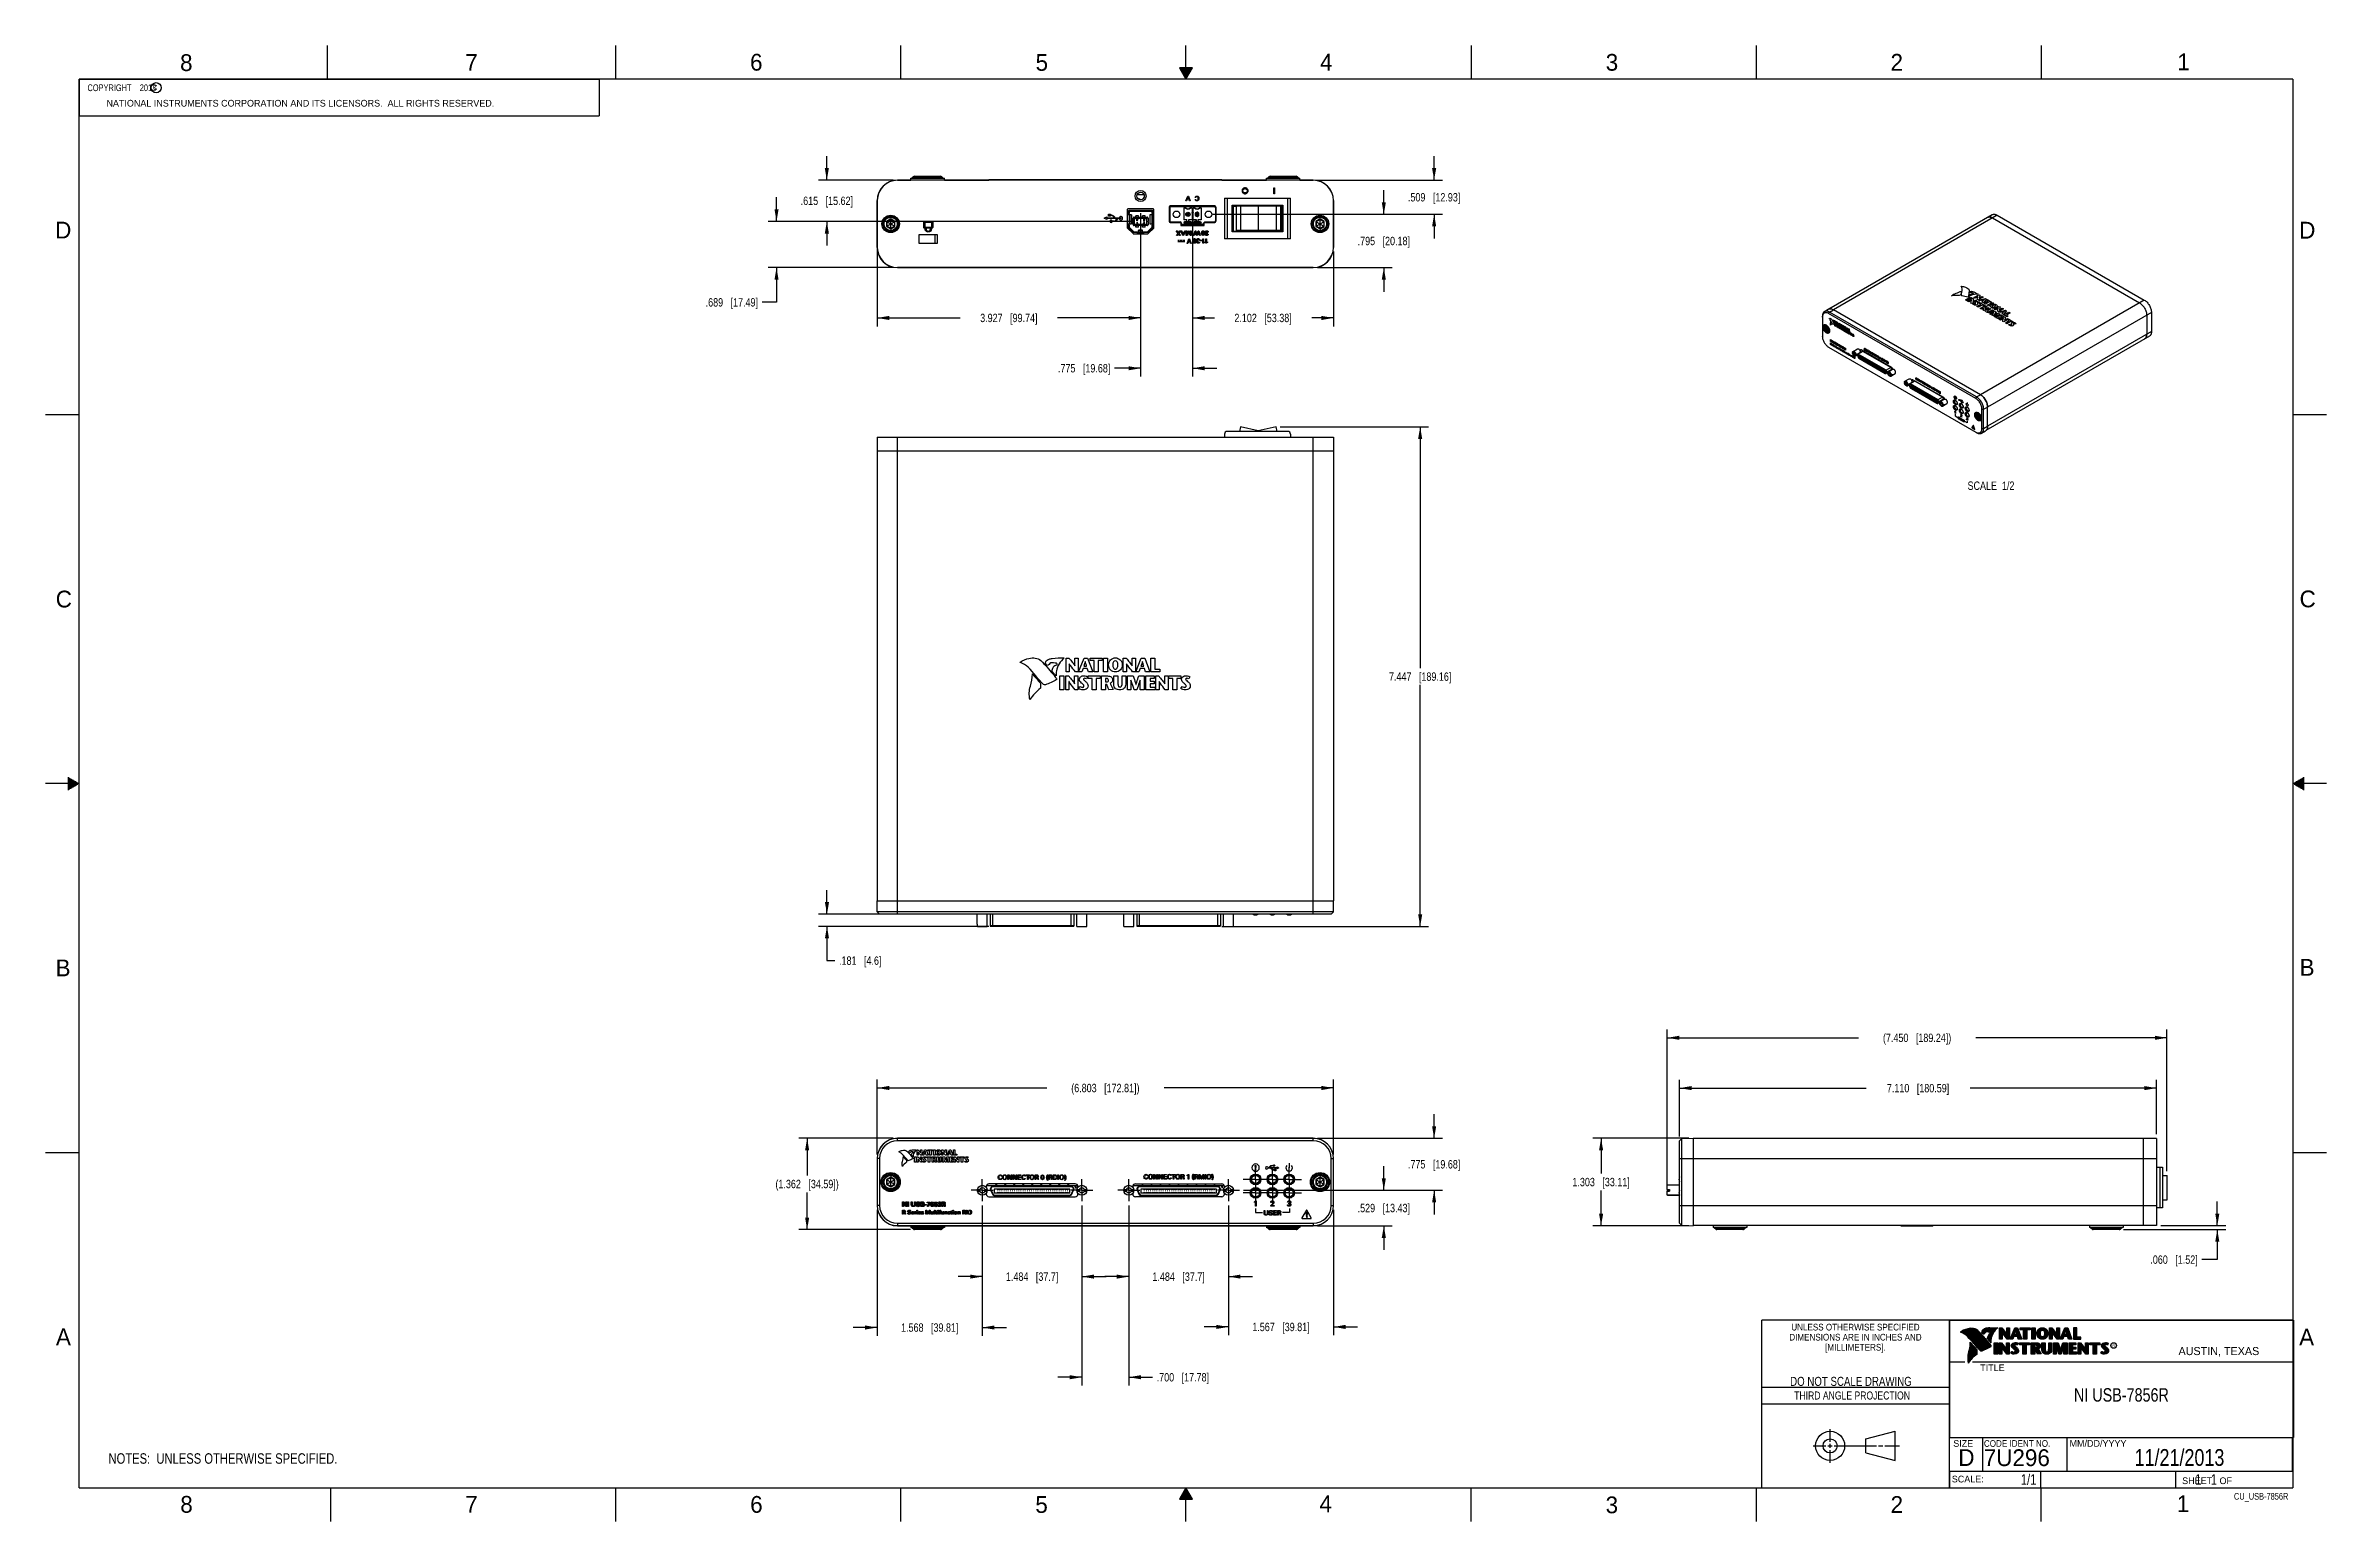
# Model space of a CAD drawing. Header units: inches. Extents: x 0 to 34, y 0 to 22.
import ezdxf

# ---------------------------------------------------------------- set-up
doc = ezdxf.new("R2010")
doc.units = ezdxf.units.IN
doc.header["$LTSCALE"] = 1.87
doc.header["$MEASUREMENT"] = 0
doc.linetypes.add('CENTER', pattern=[0.6, 0.375, -0.075, 0.075, -0.075])
doc.layers.get('0').update_dxf_attribs({"linetype": 'CONTINUOUS'})
for name, color, linetype in [('02___PRT_ALL_AXES', 7, 'CONTINUOUS'), ('03___PRT_ALL_CURVES', 7, 'CONTINUOUS'), ('3_ALL_AXES', 7, 'CONTINUOUS'), ('DATUMCURVES', 7, 'CONTINUOUS'), ('DETAIL', 7, 'CONTINUOUS'), ('DIMENSIONS', 7, 'CONTINUOUS'), ('NOTE', 7, 'CONTINUOUS')]:
    doc.layers.add(name, color=color, linetype=linetype)
doc.styles.get("Standard").update_dxf_attribs({"font": 'txt', "width": 0.8})
doc.styles.add('TEXTSTYLE_2', font='txt')
doc.styles.add('TEXTSTYLE_3', font='txt', dxfattribs={"width": 0.9})
doc.dimstyles.new('DIMSTYLE_1', dxfattribs={"dimtxt": 0.125, "dimasz": 0.18, "dimexe": 0.18, "dimexo": 0.0625, "dimgap": 0.09, "dimtad": 0, "dimtih": 1, "dimtoh": 1, "dimdec": 3, "dimzin": 4, "dimdsep": 46, "dimtxsty": 'STANDARD', "dimblk": '_FILLED', "dimblk1": '_FILLED', "dimblk2": '_FILLED', "dimcen": 0.09, "dimadec": 0, "dimazin": 0, "dimtp": 0.001, "dimtm": 0.001, "dimtfac": 1, "dimtdec": 3, "dimtofl": 0, "dimtmove": 0, "dimatfit": 3, "dimldrblk": '_FILLED', "dimfxl": 1, "dimtolj": 1, "dimtzin": 4, "dimarcsym": 0})

msp = doc.modelspace()

# ---------------------------------------------------------------- texts
at = {"color": 2, "linetype": 'CONTINUOUS', "line_spacing_factor": 0.9}
for s, insert, char_height, width, attachment_point, style in [('8', (2.0046, 21.8713), 0.25, 0.25, 1, 'TEXTSTYLE_2'), ('7', (6.2556, 21.8743), 0.25, 0.25, 1, 'TEXTSTYLE_2'), ('6', (10.5012, 21.8772), 0.25, 0.25, 1, 'TEXTSTYLE_2'), ('5', (14.7577, 21.8747), 0.25, 0.25, 1, 'TEXTSTYLE_2'), ('4', (18.9977, 21.8777), 0.25, 0.25, 1, 'TEXTSTYLE_2'), ('3', (23.257, 21.8759), 0.25, 0.25, 1, 'TEXTSTYLE_2'), ('2', (27.5025, 21.8762), 0.25, 0.25, 1, 'TEXTSTYLE_2'), ('1', (31.7781, 21.8826), 0.25, 0.25, 1, 'TEXTSTYLE_2'), ('NATIONAL INSTRUMENTS CORPORATION AND ITS LICENSORS.  ALL RIGHTS RESERVED.', (0.9071, 21.1911), 0.1, 7.3, 1, 'TEXTSTYLE_2'), ('c', (1.599, 21.4388), 0.1, 0.1, 1, 'TEXTSTYLE_2'), ('D', (0.1424, 19.375), 0.25, 0.25, 1, 'TEXTSTYLE_2'), ('D', (33.5947, 19.3736), 0.25, 0.25, 1, 'TEXTSTYLE_2'), ('C', (0.1508, 13.8746), 0.25, 0.25, 1, 'TEXTSTYLE_2'), ('C', (33.6004, 13.8767), 0.25, 0.25, 1, 'TEXTSTYLE_2'), ('B', (0.1484, 8.3757), 0.25, 0.25, 1, 'TEXTSTYLE_2'), ('B', (33.6006, 8.3845), 0.25, 0.25, 1, 'TEXTSTYLE_2'), ('A', (0.1541, 2.8761), 0.25, 0.25, 1, 'TEXTSTYLE_2'), ('DIMENSIONS ARE IN INCHES AND', (26.9799, 2.7959), 0.1, 2.52, 2, 'TEXTSTYLE_3'), ('UNLESS OTHERWISE SPECIFIED', (26.9799, 2.9459), 0.1, 2.34, 2, 'TEXTSTYLE_3'), ('A', (33.5939, 2.8728), 0.25, 0.25, 1, 'TEXTSTYLE_2'), ('[MILLIMETERS].', (26.9799, 2.6459), 0.1, 1.26, 2, 'TEXTSTYLE_3'), ('R', (30.8076, 2.6413), 0.042, 0.041979, 1, 'TEXTSTYLE_2'), ('AUSTIN, TEXAS', (31.7957, 2.599), 0.12, 1.56, 1, 'TEXTSTYLE_2'), ('TITLE', (28.8397, 2.3397), 0.1, 0.5, 1, 'TEXTSTYLE_2'), ('SIZE', (28.4379, 1.2118), 0.1, 0.4, 1, 'TEXTSTYLE_2'), ('CODE IDENT NO.', (28.8949, 1.2115), 0.1, 1.26, 1, 'TEXTSTYLE_3'), ('MM/DD/YYYY', (30.1721, 1.2121), 0.1, 1, 1, 'TEXTSTYLE_2'), ('SCALE:', (28.4164, 0.6806), 0.1, 0.6, 1, 'TEXTSTYLE_2'), ('8', (2.0074, 0.3791), 0.25, 0.25, 1, 'TEXTSTYLE_2'), ('7', (6.2553, 0.3787), 0.25, 0.25, 1, 'TEXTSTYLE_2'), ('6', (10.5033, 0.3784), 0.25, 0.25, 1, 'TEXTSTYLE_2'), ('5', (14.754, 0.3762), 0.25, 0.25, 1, 'TEXTSTYLE_2'), ('4', (18.9884, 0.3869), 0.25, 0.25, 1, 'TEXTSTYLE_2'), ('3', (23.2555, 0.371), 0.25, 0.25, 1, 'TEXTSTYLE_2'), ('2', (27.5035, 0.3763), 0.25, 0.25, 1, 'TEXTSTYLE_2'), ('1', (31.7706, 0.389), 0.25, 0.25, 1, 'TEXTSTYLE_2'), ('SHEET   OF', (31.8499, 0.6557), 0.1, 1, 1, 'TEXTSTYLE_2')]:
    msp.add_mtext(s, dxfattribs=dict(at, insert=insert, char_height=char_height, width=width, attachment_point=attachment_point, style=style))
at = {"color": 7, "linetype": 'CONTINUOUS', "insert": (26.9127, 2.1549), "char_height": 0.135, "width": 2.16, "attachment_point": 2, "line_spacing_factor": 0.9}
msp.add_mtext('DO NOT SCALE DRAWING', dxfattribs=at)
at = {"color": 2, "linetype": 'CONTINUOUS', "insert": (26.9296, 1.9368), "char_height": 0.12, "width": 2.112, "attachment_point": 2, "line_spacing_factor": 0.9}
msp.add_mtext('THIRD ANGLE PROJECTION', dxfattribs=at)
at = {"color": 7, "linetype": 'CONTINUOUS', "char_height": 0.25, "attachment_point": 1, "line_spacing_factor": 0.9, "style": 'TEXTSTYLE_2'}
for s, insert, width in [('D  ', (28.5128, 1.0764), 0.75), ('7U296', (28.8928, 1.0745), 1.25)]:
    msp.add_mtext(s, dxfattribs=dict(at, insert=insert, width=width))
at = {"layer": 'DETAIL', "color": 2, "linetype": 'CONTINUOUS', "line_spacing_factor": 0.9}
for s, insert, char_height, width, attachment_point in [('  COPYRIGHT    2013', (0.5625, 21.4219), 0.1, 1.52, 1), ('SCALE  1/2', (29.3497, 15.502), 0.125, 1, 3), ('CU_USB-7856R', (33.4328, 0.4236), 0.1, 0.96, 3)]:
    msp.add_mtext(s, dxfattribs=dict(at, insert=insert, char_height=char_height, width=width, attachment_point=attachment_point))
at = {"layer": 'DETAIL', "color": 7, "linetype": 'CONTINUOUS', "char_height": 0.15625, "line_spacing_factor": 0.9}
for s, insert, width, attachment_point in [('1/1', (29.677, 0.7032), 0.375, 3), ('     1   1', (31.8125, 0.7031), 1.25, 1)]:
    msp.add_mtext(s, dxfattribs=dict(at, insert=insert, width=width, attachment_point=attachment_point))
at = {"layer": 'NOTE', "color": 7, "linetype": 'CONTINUOUS', "attachment_point": 2, "line_spacing_factor": 0.9}
for s, insert, char_height, width in [('NI USB-7856R\\P ', (30.9443, 1.9853), 0.2, 1.92), ('11/21/2013', (31.81, 1.078), 0.25, 2)]:
    msp.add_mtext(s, dxfattribs=dict(at, insert=insert, char_height=char_height, width=width))

# ---------------------------------------------------------------- blocks, each defined once
blk = doc.blocks.new('_FILLED')
at = {"color": 0, "linetype": 'BYBLOCK'}
blk.add_solid([(0, 0), (-1, 0.17), (-1, -0.17)], dxfattribs=at)
blk = doc.blocks.new('*D0')
at = {"layer": 'DIMENSIONS', "color": 2, "linetype": 'CONTINUOUS'}
for p, q in [((32.374, 4.409), (32.374, 4.769)), ((30.976, 4.349), (32.499, 4.349)), ((31.531, 4.409), (32.499, 4.409)), ((32.374, 4.349), (32.374, 3.903)), ((32.374, 3.903), (32.144, 3.903))]:
    blk.add_line(p, q, dxfattribs=at)
at = {"layer": 'DIMENSIONS', "color": 2, "linetype": 'CONTINUOUS', "xscale": 0.18, "yscale": 0.18, "zscale": 0.18}
for p, rotation in [((32.374, 4.409), 270), ((32.374, 4.349), 90)]:
    blk.add_blockref('_FILLED', p, dxfattribs=dict(at, rotation=rotation))
at = {"layer": 'DIMENSIONS', "color": 2, "linetype": 'CONTINUOUS', "insert": (32.082, 3.965), "char_height": 0.125, "width": 1.125, "attachment_point": 3, "line_spacing_factor": 0.9}
blk.add_mtext('.060{\\Ftxt.shx;\\W1.000000;\\H0.125000; }[1.52]', dxfattribs=at)
blk = doc.blocks.new('*D1')
at = {"layer": 'DIMENSIONS', "color": 2, "linetype": 'CONTINUOUS'}
for p, q in [((24.174, 5.011), (24.174, 7.334)), ((24.174, 7.209), (27.024, 7.209)), ((31.624, 7.209), (28.774, 7.209)), ((31.624, 5.22), (31.624, 7.334))]:
    blk.add_line(p, q, dxfattribs=at)
at = {"layer": 'DIMENSIONS', "color": 2, "linetype": 'CONTINUOUS', "xscale": 0.18, "yscale": 0.18, "zscale": 0.18, "rotation": 180}
blk.add_blockref('_FILLED', (24.174, 7.209), dxfattribs=at)
at = {"layer": 'DIMENSIONS', "color": 2, "linetype": 'CONTINUOUS', "xscale": 0.18, "yscale": 0.18, "zscale": 0.18}
blk.add_blockref('_FILLED', (31.624, 7.209), dxfattribs=at)
at = {"layer": 'DIMENSIONS', "color": 2, "linetype": 'CONTINUOUS', "insert": (27.899, 7.271), "char_height": 0.125, "width": 1.625, "attachment_point": 2, "line_spacing_factor": 0.9}
blk.add_mtext('(7.450{\\Ftxt.shx;\\W1.000000;\\H0.125000; }[189.24])', dxfattribs=at)
blk = doc.blocks.new('*D2')
at = {"layer": 'DIMENSIONS', "color": 2, "linetype": 'CONTINUOUS'}
for p, q in [((24.358, 5.736), (24.358, 6.584)), ((31.468, 5.771), (31.468, 6.584)), ((24.358, 6.459), (27.138, 6.459)), ((31.468, 6.459), (28.688, 6.459))]:
    blk.add_line(p, q, dxfattribs=at)
at = {"layer": 'DIMENSIONS', "color": 2, "linetype": 'CONTINUOUS', "xscale": 0.18, "yscale": 0.18, "zscale": 0.18, "rotation": 180}
blk.add_blockref('_FILLED', (24.358, 6.459), dxfattribs=at)
at = {"layer": 'DIMENSIONS', "color": 2, "linetype": 'CONTINUOUS', "xscale": 0.18, "yscale": 0.18, "zscale": 0.18}
blk.add_blockref('_FILLED', (31.468, 6.459), dxfattribs=at)
at = {"layer": 'DIMENSIONS', "color": 2, "linetype": 'CONTINUOUS', "insert": (27.913, 6.521), "char_height": 0.125, "width": 1.425, "attachment_point": 2, "line_spacing_factor": 0.9}
blk.add_mtext('7.110{\\Ftxt.shx;\\W1.000000;\\H0.125000; }[180.59]', dxfattribs=at)
blk = doc.blocks.new('*D3')
at = {"layer": 'DIMENSIONS', "color": 2, "linetype": 'CONTINUOUS'}
for p, q in [((24.496, 5.711), (23.063, 5.711)), ((23.188, 5.711), (23.188, 5.184)), ((23.188, 4.407), (23.188, 4.934)), ((24.496, 4.407), (23.063, 4.407))]:
    blk.add_line(p, q, dxfattribs=at)
at = {"layer": 'DIMENSIONS', "color": 2, "linetype": 'CONTINUOUS', "xscale": 0.18, "yscale": 0.18, "zscale": 0.18}
for p, rotation in [((23.188, 5.711), 90), ((23.188, 4.407), 270)]:
    blk.add_blockref('_FILLED', p, dxfattribs=dict(at, rotation=rotation))
at = {"layer": 'DIMENSIONS', "color": 2, "linetype": 'CONTINUOUS', "insert": (23.188, 5.121), "char_height": 0.125, "width": 1.325, "attachment_point": 2, "line_spacing_factor": 0.9}
blk.add_mtext('1.303{\\Ftxt.shx;\\W1.000000;\\H0.125000; }[33.11]', dxfattribs=at)
blk = doc.blocks.new('*D4')
at = {"layer": 'DIMENSIONS', "color": 2, "linetype": 'CONTINUOUS'}
for p, q in [((12.396, 5.471), (12.396, 6.586)), ((12.396, 6.461), (14.923, 6.461)), ((19.199, 6.461), (16.673, 6.461)), ((19.199, 5.471), (19.199, 6.586))]:
    blk.add_line(p, q, dxfattribs=at)
at = {"layer": 'DIMENSIONS', "color": 2, "linetype": 'CONTINUOUS', "xscale": 0.18, "yscale": 0.18, "zscale": 0.18, "rotation": 180}
blk.add_blockref('_FILLED', (12.396, 6.461), dxfattribs=at)
at = {"layer": 'DIMENSIONS', "color": 2, "linetype": 'CONTINUOUS', "xscale": 0.18, "yscale": 0.18, "zscale": 0.18}
blk.add_blockref('_FILLED', (19.199, 6.461), dxfattribs=at)
at = {"layer": 'DIMENSIONS', "color": 2, "linetype": 'CONTINUOUS', "insert": (15.798, 6.523), "char_height": 0.125, "width": 1.625, "attachment_point": 2, "line_spacing_factor": 0.9}
blk.add_mtext('(6.803{\\Ftxt.shx;\\W1.000000;\\H0.125000; }[172.81])', dxfattribs=at)
blk = doc.blocks.new('*D5')
at = {"layer": 'DIMENSIONS', "color": 2, "linetype": 'CONTINUOUS'}
for p, q in [((19.949, 4.936), (19.949, 5.296)), ((17.859, 4.936), (20.074, 4.936)), ((18.96, 4.407), (20.074, 4.407)), ((19.949, 4.407), (19.949, 4.047))]:
    blk.add_line(p, q, dxfattribs=at)
at = {"layer": 'DIMENSIONS', "color": 2, "linetype": 'CONTINUOUS', "xscale": 0.18, "yscale": 0.18, "zscale": 0.18}
for p, rotation in [((19.949, 4.936), 270), ((19.949, 4.407), 90)]:
    blk.add_blockref('_FILLED', p, dxfattribs=dict(at, rotation=rotation))
at = {"layer": 'DIMENSIONS', "color": 2, "linetype": 'CONTINUOUS', "insert": (19.949, 4.734), "char_height": 0.125, "width": 1.225, "attachment_point": 2, "line_spacing_factor": 0.9}
blk.add_mtext('.529{\\Ftxt.shx;\\W1.000000;\\H0.125000; }[13.43]', dxfattribs=at)
blk = doc.blocks.new('*D6')
at = {"layer": 'DIMENSIONS', "color": 2, "linetype": 'CONTINUOUS'}
for p, q in [((20.699, 5.711), (20.699, 6.071)), ((18.96, 5.711), (20.824, 5.711)), ((17.859, 4.936), (20.824, 4.936)), ((20.699, 4.936), (20.699, 4.576))]:
    blk.add_line(p, q, dxfattribs=at)
at = {"layer": 'DIMENSIONS', "color": 2, "linetype": 'CONTINUOUS', "xscale": 0.18, "yscale": 0.18, "zscale": 0.18}
for p, rotation in [((20.699, 5.711), 270), ((20.699, 4.936), 90)]:
    blk.add_blockref('_FILLED', p, dxfattribs=dict(at, rotation=rotation))
at = {"layer": 'DIMENSIONS', "color": 2, "linetype": 'CONTINUOUS', "insert": (20.699, 5.386), "char_height": 0.125, "width": 1.225, "attachment_point": 2, "line_spacing_factor": 0.9}
blk.add_mtext('.775{\\Ftxt.shx;\\W1.000000;\\H0.125000; }[19.68]', dxfattribs=at)
blk = doc.blocks.new('*D7')
at = {"layer": 'DIMENSIONS', "color": 2, "linetype": 'CONTINUOUS'}
for p, q in [((12.635, 5.711), (11.227, 5.711)), ((11.352, 5.711), (11.352, 5.155)), ((11.352, 4.349), (11.352, 4.905)), ((12.891, 4.349), (11.227, 4.349))]:
    blk.add_line(p, q, dxfattribs=at)
at = {"layer": 'DIMENSIONS', "color": 2, "linetype": 'CONTINUOUS', "xscale": 0.18, "yscale": 0.18, "zscale": 0.18}
for p, rotation in [((11.352, 5.711), 90), ((11.352, 4.349), 270)]:
    blk.add_blockref('_FILLED', p, dxfattribs=dict(at, rotation=rotation))
at = {"layer": 'DIMENSIONS', "color": 2, "linetype": 'CONTINUOUS', "insert": (11.352, 5.092), "char_height": 0.125, "width": 1.525, "attachment_point": 2, "line_spacing_factor": 0.9}
blk.add_mtext('(1.362{\\Ftxt.shx;\\W1.000000;\\H0.125000; }[34.59])', dxfattribs=at)
blk = doc.blocks.new('*D8')
at = {"layer": 'DIMENSIONS', "color": 2, "linetype": 'CONTINUOUS'}
for p, q in [((12.396, 4.646), (12.396, 2.765)), ((13.963, 4.709), (13.963, 2.765)), ((12.396, 2.89), (12.036, 2.89)), ((13.963, 2.89), (14.323, 2.89))]:
    blk.add_line(p, q, dxfattribs=at)
at = {"layer": 'DIMENSIONS', "color": 2, "linetype": 'CONTINUOUS', "xscale": 0.18, "yscale": 0.18, "zscale": 0.18}
blk.add_blockref('_FILLED', (12.396, 2.89), dxfattribs=at)
at = {"layer": 'DIMENSIONS', "color": 2, "linetype": 'CONTINUOUS', "xscale": 0.18, "yscale": 0.18, "zscale": 0.18, "rotation": 180}
blk.add_blockref('_FILLED', (13.963, 2.89), dxfattribs=at)
at = {"layer": 'DIMENSIONS', "color": 2, "linetype": 'CONTINUOUS', "insert": (13.18, 2.952), "char_height": 0.125, "width": 1.325, "attachment_point": 2, "line_spacing_factor": 0.9}
blk.add_mtext('1.568{\\Ftxt.shx;\\W1.000000;\\H0.125000; }[39.81]', dxfattribs=at)
blk = doc.blocks.new('*D9')
at = {"layer": 'DIMENSIONS', "color": 2, "linetype": 'CONTINUOUS'}
for p, q in [((13.963, 4.709), (13.963, 3.524)), ((15.448, 4.709), (15.448, 3.524)), ((13.963, 3.649), (13.603, 3.649)), ((15.448, 3.649), (15.808, 3.649))]:
    blk.add_line(p, q, dxfattribs=at)
at = {"layer": 'DIMENSIONS', "color": 2, "linetype": 'CONTINUOUS', "xscale": 0.18, "yscale": 0.18, "zscale": 0.18}
blk.add_blockref('_FILLED', (13.963, 3.649), dxfattribs=at)
at = {"layer": 'DIMENSIONS', "color": 2, "linetype": 'CONTINUOUS', "xscale": 0.18, "yscale": 0.18, "zscale": 0.18, "rotation": 180}
blk.add_blockref('_FILLED', (15.448, 3.649), dxfattribs=at)
at = {"layer": 'DIMENSIONS', "color": 2, "linetype": 'CONTINUOUS', "insert": (14.706, 3.711), "char_height": 0.125, "width": 1.225, "attachment_point": 2, "line_spacing_factor": 0.9}
blk.add_mtext('1.484{\\Ftxt.shx;\\W1.000000;\\H0.125000; }[37.7]', dxfattribs=at)
blk = doc.blocks.new('*D10')
at = {"layer": 'DIMENSIONS', "color": 2, "linetype": 'CONTINUOUS'}
for p, q in [((15.448, 4.709), (15.448, 2.024)), ((16.148, 4.709), (16.148, 2.024)), ((15.448, 2.149), (15.088, 2.149)), ((16.148, 2.149), (16.501, 2.149))]:
    blk.add_line(p, q, dxfattribs=at)
at = {"layer": 'DIMENSIONS', "color": 2, "linetype": 'CONTINUOUS', "xscale": 0.18, "yscale": 0.18, "zscale": 0.18}
blk.add_blockref('_FILLED', (15.448, 2.149), dxfattribs=at)
at = {"layer": 'DIMENSIONS', "color": 2, "linetype": 'CONTINUOUS', "xscale": 0.18, "yscale": 0.18, "zscale": 0.18, "rotation": 180}
blk.add_blockref('_FILLED', (16.148, 2.149), dxfattribs=at)
at = {"layer": 'DIMENSIONS', "color": 2, "linetype": 'CONTINUOUS', "insert": (16.563, 2.211), "char_height": 0.125, "width": 1.225, "attachment_point": 1, "line_spacing_factor": 0.9}
blk.add_mtext('.700{\\Ftxt.shx;\\W1.000000;\\H0.125000; }[17.78]', dxfattribs=at)
blk = doc.blocks.new('*D11')
at = {"layer": 'DIMENSIONS', "color": 2, "linetype": 'CONTINUOUS'}
for p, q in [((16.148, 4.709), (16.148, 3.524)), ((17.632, 4.709), (17.632, 3.524)), ((16.148, 3.649), (15.788, 3.649)), ((17.632, 3.649), (17.992, 3.649))]:
    blk.add_line(p, q, dxfattribs=at)
at = {"layer": 'DIMENSIONS', "color": 2, "linetype": 'CONTINUOUS', "xscale": 0.18, "yscale": 0.18, "zscale": 0.18}
blk.add_blockref('_FILLED', (16.148, 3.649), dxfattribs=at)
at = {"layer": 'DIMENSIONS', "color": 2, "linetype": 'CONTINUOUS', "xscale": 0.18, "yscale": 0.18, "zscale": 0.18, "rotation": 180}
blk.add_blockref('_FILLED', (17.632, 3.649), dxfattribs=at)
at = {"layer": 'DIMENSIONS', "color": 2, "linetype": 'CONTINUOUS', "insert": (16.89, 3.711), "char_height": 0.125, "width": 1.225, "attachment_point": 2, "line_spacing_factor": 0.9}
blk.add_mtext('1.484{\\Ftxt.shx;\\W1.000000;\\H0.125000; }[37.7]', dxfattribs=at)
blk = doc.blocks.new('*D12')
at = {"layer": 'DIMENSIONS', "color": 2, "linetype": 'CONTINUOUS'}
for p, q in [((17.632, 4.709), (17.632, 2.774)), ((19.199, 4.646), (19.199, 2.774)), ((17.632, 2.899), (17.272, 2.899)), ((19.199, 2.899), (19.559, 2.899))]:
    blk.add_line(p, q, dxfattribs=at)
at = {"layer": 'DIMENSIONS', "color": 2, "linetype": 'CONTINUOUS', "xscale": 0.18, "yscale": 0.18, "zscale": 0.18}
blk.add_blockref('_FILLED', (17.632, 2.899), dxfattribs=at)
at = {"layer": 'DIMENSIONS', "color": 2, "linetype": 'CONTINUOUS', "xscale": 0.18, "yscale": 0.18, "zscale": 0.18, "rotation": 180}
blk.add_blockref('_FILLED', (19.199, 2.899), dxfattribs=at)
at = {"layer": 'DIMENSIONS', "color": 2, "linetype": 'CONTINUOUS', "insert": (18.416, 2.961), "char_height": 0.125, "width": 1.325, "attachment_point": 2, "line_spacing_factor": 0.9}
blk.add_mtext('1.567{\\Ftxt.shx;\\W1.000000;\\H0.125000; }[39.81]', dxfattribs=at)
blk = doc.blocks.new('*D13')
at = {"layer": 'DIMENSIONS', "color": 2, "linetype": 'CONTINUOUS'}
for p, q in [((20.699, 19.994), (20.699, 20.354)), ((18.96, 19.994), (20.824, 19.994)), ((17.398, 19.485), (20.824, 19.485)), ((20.699, 19.485), (20.699, 19.125))]:
    blk.add_line(p, q, dxfattribs=at)
at = {"layer": 'DIMENSIONS', "color": 2, "linetype": 'CONTINUOUS', "xscale": 0.18, "yscale": 0.18, "zscale": 0.18}
for p, rotation in [((20.699, 19.994), 270), ((20.699, 19.485), 90)]:
    blk.add_blockref('_FILLED', p, dxfattribs=dict(at, rotation=rotation))
at = {"layer": 'DIMENSIONS', "color": 2, "linetype": 'CONTINUOUS', "insert": (20.699, 19.802), "char_height": 0.125, "width": 1.225, "attachment_point": 2, "line_spacing_factor": 0.9}
blk.add_mtext('.509{\\Ftxt.shx;\\W1.000000;\\H0.125000; }[12.93]', dxfattribs=at)
blk = doc.blocks.new('*D14')
at = {"layer": 'DIMENSIONS', "color": 2, "linetype": 'CONTINUOUS'}
for p, q in [((19.949, 19.485), (19.949, 19.845)), ((17.398, 19.485), (20.074, 19.485)), ((18.96, 18.69), (20.074, 18.69)), ((19.949, 18.69), (19.949, 18.33))]:
    blk.add_line(p, q, dxfattribs=at)
at = {"layer": 'DIMENSIONS', "color": 2, "linetype": 'CONTINUOUS', "xscale": 0.18, "yscale": 0.18, "zscale": 0.18}
for p, rotation in [((19.949, 19.485), 270), ((19.949, 18.69), 90)]:
    blk.add_blockref('_FILLED', p, dxfattribs=dict(at, rotation=rotation))
at = {"layer": 'DIMENSIONS', "color": 2, "linetype": 'CONTINUOUS', "insert": (19.949, 19.15), "char_height": 0.125, "width": 1.225, "attachment_point": 2, "line_spacing_factor": 0.9}
blk.add_mtext('.795{\\Ftxt.shx;\\W1.000000;\\H0.125000; }[20.18]', dxfattribs=at)
blk = doc.blocks.new('*D15')
at = {"layer": 'DIMENSIONS', "color": 2, "linetype": 'CONTINUOUS'}
for p, q in [((17.098, 19.541), (17.098, 17.815)), ((19.199, 18.93), (19.199, 17.815)), ((17.098, 17.94), (17.424, 17.94)), ((19.199, 17.94), (18.874, 17.94))]:
    blk.add_line(p, q, dxfattribs=at)
at = {"layer": 'DIMENSIONS', "color": 2, "linetype": 'CONTINUOUS', "xscale": 0.18, "yscale": 0.18, "zscale": 0.18, "rotation": 180}
blk.add_blockref('_FILLED', (17.098, 17.94), dxfattribs=at)
at = {"layer": 'DIMENSIONS', "color": 2, "linetype": 'CONTINUOUS', "xscale": 0.18, "yscale": 0.18, "zscale": 0.18}
blk.add_blockref('_FILLED', (19.199, 17.94), dxfattribs=at)
at = {"layer": 'DIMENSIONS', "color": 2, "linetype": 'CONTINUOUS', "insert": (18.149, 18.003), "char_height": 0.125, "width": 1.325, "attachment_point": 2, "line_spacing_factor": 0.9}
blk.add_mtext('2.102{\\Ftxt.shx;\\W1.000000;\\H0.125000; }[53.38]', dxfattribs=at)
blk = doc.blocks.new('*D16')
at = {"layer": 'DIMENSIONS', "color": 2, "linetype": 'CONTINUOUS'}
for p, q in [((11.646, 19.994), (11.646, 20.354)), ((12.635, 19.994), (11.521, 19.994)), ((16.171, 19.379), (11.521, 19.379)), ((11.646, 19.379), (11.646, 19.019))]:
    blk.add_line(p, q, dxfattribs=at)
at = {"layer": 'DIMENSIONS', "color": 2, "linetype": 'CONTINUOUS', "xscale": 0.18, "yscale": 0.18, "zscale": 0.18}
for p, rotation in [((11.646, 19.994), 270), ((11.646, 19.379), 90)]:
    blk.add_blockref('_FILLED', p, dxfattribs=dict(at, rotation=rotation))
at = {"layer": 'DIMENSIONS', "color": 2, "linetype": 'CONTINUOUS', "insert": (11.646, 19.749), "char_height": 0.125, "width": 1.225, "attachment_point": 2, "line_spacing_factor": 0.9}
blk.add_mtext('.615{\\Ftxt.shx;\\W1.000000;\\H0.125000; }[15.62]', dxfattribs=at)
blk = doc.blocks.new('*D17')
at = {"layer": 'DIMENSIONS', "color": 2, "linetype": 'CONTINUOUS'}
for p, q in [((10.896, 19.379), (10.896, 19.739)), ((16.171, 19.379), (10.771, 19.379)), ((12.635, 18.69), (10.771, 18.69)), ((10.896, 18.69), (10.896, 18.173)), ((10.896, 18.173), (10.683, 18.173))]:
    blk.add_line(p, q, dxfattribs=at)
at = {"layer": 'DIMENSIONS', "color": 2, "linetype": 'CONTINUOUS', "xscale": 0.18, "yscale": 0.18, "zscale": 0.18}
for p, rotation in [((10.896, 19.379), 270), ((10.896, 18.69), 90)]:
    blk.add_blockref('_FILLED', p, dxfattribs=dict(at, rotation=rotation))
at = {"layer": 'DIMENSIONS', "color": 2, "linetype": 'CONTINUOUS', "insert": (10.62, 18.235), "char_height": 0.125, "width": 1.225, "attachment_point": 3, "line_spacing_factor": 0.9}
blk.add_mtext('.689{\\Ftxt.shx;\\W1.000000;\\H0.125000; }[17.49]', dxfattribs=at)
blk = doc.blocks.new('*D18')
at = {"layer": 'DIMENSIONS', "color": 2, "linetype": 'CONTINUOUS'}
for p, q in [((12.396, 19.63), (12.396, 17.815)), ((16.323, 19.503), (16.323, 17.815)), ((12.396, 17.94), (13.634, 17.94)), ((16.323, 17.94), (15.084, 17.94))]:
    blk.add_line(p, q, dxfattribs=at)
at = {"layer": 'DIMENSIONS', "color": 2, "linetype": 'CONTINUOUS', "xscale": 0.18, "yscale": 0.18, "zscale": 0.18, "rotation": 180}
blk.add_blockref('_FILLED', (12.396, 17.94), dxfattribs=at)
at = {"layer": 'DIMENSIONS', "color": 2, "linetype": 'CONTINUOUS', "xscale": 0.18, "yscale": 0.18, "zscale": 0.18}
blk.add_blockref('_FILLED', (16.323, 17.94), dxfattribs=at)
at = {"layer": 'DIMENSIONS', "color": 2, "linetype": 'CONTINUOUS', "insert": (14.359, 18.003), "char_height": 0.125, "width": 1.325, "attachment_point": 2, "line_spacing_factor": 0.9}
blk.add_mtext('3.927{\\Ftxt.shx;\\W1.000000;\\H0.125000; }[99.74]', dxfattribs=at)
blk = doc.blocks.new('*D19')
at = {"layer": 'DIMENSIONS', "color": 2, "linetype": 'CONTINUOUS'}
for p, q in [((16.323, 19.503), (16.323, 17.065)), ((17.098, 19.541), (17.098, 17.065)), ((16.323, 17.19), (15.934, 17.19)), ((17.098, 17.19), (17.458, 17.19))]:
    blk.add_line(p, q, dxfattribs=at)
at = {"layer": 'DIMENSIONS', "color": 2, "linetype": 'CONTINUOUS', "xscale": 0.18, "yscale": 0.18, "zscale": 0.18}
blk.add_blockref('_FILLED', (16.323, 17.19), dxfattribs=at)
at = {"layer": 'DIMENSIONS', "color": 2, "linetype": 'CONTINUOUS', "xscale": 0.18, "yscale": 0.18, "zscale": 0.18, "rotation": 180}
blk.add_blockref('_FILLED', (17.098, 17.19), dxfattribs=at)
at = {"layer": 'DIMENSIONS', "color": 2, "linetype": 'CONTINUOUS', "insert": (15.872, 17.253), "char_height": 0.125, "width": 1.225, "attachment_point": 3, "line_spacing_factor": 0.9}
blk.add_mtext('.775{\\Ftxt.shx;\\W1.000000;\\H0.125000; }[19.68]', dxfattribs=at)
blk = doc.blocks.new('*D20')
at = {"layer": 'DIMENSIONS', "color": 2, "linetype": 'CONTINUOUS'}
for p, q in [((11.648, 9.051), (11.648, 9.411)), ((12.635, 9.051), (11.523, 9.051)), ((14.059, 8.87), (11.523, 8.87)), ((11.648, 8.87), (11.648, 8.359)), ((11.648, 8.359), (11.765, 8.359))]:
    blk.add_line(p, q, dxfattribs=at)
at = {"layer": 'DIMENSIONS', "color": 2, "linetype": 'CONTINUOUS', "xscale": 0.18, "yscale": 0.18, "zscale": 0.18}
for p, rotation in [((11.648, 9.051), 270), ((11.648, 8.87), 90)]:
    blk.add_blockref('_FILLED', p, dxfattribs=dict(at, rotation=rotation))
at = {"layer": 'DIMENSIONS', "color": 2, "linetype": 'CONTINUOUS', "insert": (11.828, 8.422), "char_height": 0.125, "width": 1.025, "attachment_point": 1, "line_spacing_factor": 0.9}
blk.add_mtext('.181{\\Ftxt.shx;\\W1.000000;\\H0.125000; }[4.6]', dxfattribs=at)
blk = doc.blocks.new('*D21')
at = {"layer": 'DIMENSIONS', "color": 2, "linetype": 'CONTINUOUS'}
for p, q in [((18.406, 16.317), (20.616, 16.317)), ((20.491, 16.317), (20.491, 12.719)), ((20.491, 8.87), (20.491, 12.469)), ((17.536, 8.87), (20.616, 8.87))]:
    blk.add_line(p, q, dxfattribs=at)
at = {"layer": 'DIMENSIONS', "color": 2, "linetype": 'CONTINUOUS', "xscale": 0.18, "yscale": 0.18, "zscale": 0.18}
for p, rotation in [((20.491, 16.317), 90), ((20.491, 8.87), 270)]:
    blk.add_blockref('_FILLED', p, dxfattribs=dict(at, rotation=rotation))
at = {"layer": 'DIMENSIONS', "color": 2, "linetype": 'CONTINUOUS', "insert": (20.491, 12.656), "char_height": 0.125, "width": 1.425, "attachment_point": 2, "line_spacing_factor": 0.9}
blk.add_mtext('7.447{\\Ftxt.shx;\\W1.000000;\\H0.125000; }[189.16]', dxfattribs=at)
blk = doc.blocks.new('NOTES_HEADER_BL0', base_point=(3.1215, 0.9375))
at = {"layer": 'DETAIL', "color": 2, "linetype": 'CONTINUOUS', "width": 0.8}
blk.add_text('NOTES:  UNLESS OTHERWISE SPECIFIED.', height=0.156, dxfattribs=at).set_placement((0.9375, 0.8595))

# ---------------------------------------------------------------- dimensions: what is measured, and where the dimension line sits
at = {"layer": 'DIMENSIONS', "color": 2, "linetype": 'CONTINUOUS'}
for base, p1, p2, angle, picture, middle in [((11.646, 19.379), (12.6352, 19.9938), (16.1707, 19.379), 270, '*D16', (11.521, 19.6864)), ((20.6995, 19.4849), (18.9602, 19.9938), (17.3984, 19.4849), 270, '*D13', (20.5745, 19.7393)), ((10.896, 18.6903), (16.1707, 19.379), (12.6352, 18.6903), 270, '*D17', (9.7578, 18.1726)), ((19.9495, 19.4849), (18.9602, 18.6903), (17.3984, 19.4849), 90, '*D14', (19.8245, 19.0876)), ((20.4907, 16.3174), (17.536, 8.8703), (18.4063, 16.3174), 90, '*D21', (20.3407, 12.5938)), ((11.6477, 8.8703), (12.6352, 9.0514), (14.0594, 8.8703), 270, '*D20', (12.3402, 8.3593)), ((20.6995, 5.7106), (17.8589, 4.9357), (18.9602, 5.7106), 90, '*D6', (20.5745, 5.3232)), ((23.1878, 4.4072), (24.496, 5.7106), (24.496, 4.4072), 270, '*D3', (23.0378, 5.0589)), ((19.94947, 4.93569), (18.96022, 4.40715), (17.85885, 4.93569), 90, '*D5', (19.82447, 4.67142)), ((32.3745, 4.4089), (30.9756, 4.3489), (31.531, 4.4089), 90, '*D0', (31.2694, 3.9026)), ((12.395977, 2.889861), (13.963478, 4.708824), (12.395977, 4.646399), 180, '*D8', (13.029727, 2.889861))]:
    dim = msp.add_linear_dim(base=base, p1=p1, p2=p2, angle=angle, dimstyle='DIMSTYLE_1', dxfattribs=at)
    dim.commit()
    dim.dimension.update_dxf_attribs({"geometry": picture, "text_midpoint": middle, "dimtype": 160})
for base, p1, p2, picture, middle in [((16.3229, 17.9403), (12.396, 19.6295), (16.3229, 19.5027), '*D18', (14.2095, 17.9403)), ((17.0977, 17.1903), (16.3229, 19.5027), (17.0977, 19.5405), '*D19', (15.0091, 17.1903)), ((19.1995, 17.9403), (17.0977, 19.5405), (19.1995, 18.9295), '*D15', (17.9986, 17.9403)), ((31.4685, 6.4589), (24.3585, 5.7364), (31.4685, 5.7714), '*D2', (27.7635, 6.4589)), ((15.4477, 3.6489), (13.9635, 4.7088), (15.4477, 4.7088), '*D9', (14.5556, 3.6489)), ((16.1477, 2.1489), (15.4477, 4.7088), (16.1477, 4.7088), '*D10', (17.1758, 2.1489)), ((17.632, 3.6489), (16.1477, 4.7088), (17.632, 4.7088), '*D11', (16.7399, 3.6489)), ((19.19947, 2.8989), (17.63198, 4.70882), (19.19947, 4.6464), '*D12', (18.26572, 2.8989))]:
    dim = msp.add_linear_dim(base=base, p1=p1, p2=p2, dimstyle='DIMSTYLE_1', dxfattribs=at)
    dim.commit()
    dim.dimension.update_dxf_attribs({"geometry": picture, "text_midpoint": middle, "dimtype": 160})
for base, p1, p2, angle, picture, middle in [((24.1742, 7.2089), (31.6245, 5.2204), (24.1742, 5.011), 180, '*D1', (27.7993, 7.2089)), ((12.39598, 6.46064), (19.19947, 5.4714), (12.39598, 5.4714), 180, '*D4', (15.69772, 6.46064)), ((11.3521, 4.3489), (12.6352, 5.7106), (12.8906, 4.3489), 270, '*D7', (11.2521, 5.0298))]:
    dim = msp.add_linear_dim(base=base, p1=p1, p2=p2, angle=angle, text='(<>)', dimstyle='DIMSTYLE_1', dxfattribs=at)
    dim.commit()
    dim.dimension.update_dxf_attribs({"geometry": picture, "text_midpoint": middle, "dimtype": 160})

# ---------------------------------------------------------------- linework, layer by layer
at = {"color": 2, "linetype": 'CONTINUOUS'}
for p, q in [((4.2, 21.5), (4.2, 22)), ((8.5, 21.5), (8.5, 22)), ((12.75, 21.5), (12.75, 22)), ((17, 21.5), (17, 22)), ((21.25, 22), (21.25, 21.5)), ((25.5, 22), (25.5, 21.5)), ((29.75, 22), (29.75, 21.5)), ((0.5, 21.5), (8.25, 21.5)), ((0.5, 21.5), (0.5, 20.9531)), ((8.25, 21.5), (8.25, 20.9531)), ((16.902, 21.6697), (17, 21.5)), ((17.098, 21.6697), (16.902, 21.6697)), ((16.9076, 21.66), (17.0924, 21.66)), ((16.9134, 21.65), (17.0866, 21.65)), ((16.9192, 21.64), (17.0808, 21.64)), ((16.925, 21.63), (17.0751, 21.63)), ((16.9307, 21.62), (17.0693, 21.62)), ((16.9365, 21.61), (17.0635, 21.61)), ((16.9423, 21.6), (17.0578, 21.6)), ((16.9481, 21.59), (17.052, 21.59)), ((16.9538, 21.58), (17.0462, 21.58)), ((16.9596, 21.57), (17.0404, 21.57)), ((16.9654, 21.56), (17.0347, 21.56)), ((16.9712, 21.55), (17.0289, 21.55)), ((16.9769, 21.54), (17.0231, 21.54)), ((16.9827, 21.53), (17.0173, 21.53)), ((16.9885, 21.52), (17.0116, 21.52)), ((16.9942, 21.51), (17.0058, 21.51)), ((17, 21.5), (17.098, 21.6697)), ((0.5, 20.9531), (8.25, 20.9531)), ((0, 16.5), (0.5, 16.5)), ((33.5, 16.5), (34, 16.5)), ((0.5, 11), (0, 11)), ((0.3303, 11.09), (0.3441, 11.09)), ((0.3303, 11.08), (0.3614, 11.08)), ((0.3303, 11.07), (0.3788, 11.07)), ((0.3303, 11.06), (0.3961, 11.06)), ((0.3303, 11.05), (0.4134, 11.05)), ((0.3303, 11.04), (0.4307, 11.04)), ((0.3303, 11.03), (0.448, 11.03)), ((0.3303, 11.02), (0.4654, 11.02)), ((0.3303, 11.01), (0.4827, 11.01)), ((0.3303, 10.99), (0.4827, 10.99)), ((0.3303, 10.98), (0.4654, 10.98)), ((0.3303, 10.97), (0.448, 10.97)), ((0.3303, 10.96), (0.4307, 10.96)), ((0.3303, 10.95), (0.4134, 10.95)), ((0.3303, 10.94), (0.3961, 10.94)), ((0.3303, 10.93), (0.3788, 10.93)), ((0.3303, 10.92), (0.3614, 10.92)), ((0.3303, 10.91), (0.3441, 10.91)), ((34, 11), (33.5, 11)), ((33.5173, 11.01), (33.6697, 11.01)), ((33.5173, 10.99), (33.6697, 10.99)), ((33.5347, 11.02), (33.6697, 11.02)), ((33.5347, 10.98), (33.6697, 10.98)), ((33.552, 11.03), (33.6697, 11.03)), ((33.552, 10.97), (33.6697, 10.97)), ((33.5693, 11.04), (33.6697, 11.04)), ((33.5693, 10.96), (33.6697, 10.96)), ((33.5866, 11.05), (33.6697, 11.05)), ((33.5866, 10.95), (33.6697, 10.95)), ((33.6039, 11.06), (33.6697, 11.06)), ((33.6039, 10.94), (33.6697, 10.94)), ((33.6213, 11.07), (33.6697, 11.07)), ((33.6213, 10.93), (33.6697, 10.93)), ((33.6386, 11.08), (33.6697, 11.08)), ((33.6386, 10.92), (33.6697, 10.92)), ((33.6559, 11.09), (33.6697, 11.09)), ((33.6559, 10.91), (33.6697, 10.91)), ((0, 5.5), (0.5, 5.5)), ((33.5, 5.5), (34, 5.5)), ((28.3793, 3.0003), (33.5093, 3.0003)), ((28.3793, 3.0003), (28.3793, 1.2503)), ((28.556, 2.8217), (28.556, 2.8246)), ((28.5629, 2.8193), (28.5629, 2.8291)), ((28.5698, 2.8166), (28.5698, 2.8333)), ((28.5766, 2.8137), (28.5766, 2.8374)), ((28.5835, 2.8105), (28.5835, 2.8412)), ((28.5904, 2.8071), (28.5904, 2.8449)), ((28.5972, 2.8034), (28.5972, 2.8479)), ((28.6041, 2.7994), (28.6041, 2.8508)), ((28.6109, 2.7952), (28.6109, 2.8535)), ((28.6178, 2.7906), (28.6178, 2.856)), ((28.6247, 2.7856), (28.6247, 2.8584)), ((28.6315, 2.7803), (28.6315, 2.8606)), ((28.6384, 2.7747), (28.6384, 2.8626)), ((28.6453, 2.7685), (28.6453, 2.8645)), ((28.6521, 2.762), (28.6521, 2.8662)), ((28.659, 2.7548), (28.659, 2.8679)), ((28.6659, 2.7474), (28.6659, 2.8695)), ((28.6727, 2.7398), (28.6727, 2.8708)), ((28.6796, 2.7323), (28.6796, 2.8719)), ((28.6865, 2.7247), (28.6865, 2.8727)), ((28.6933, 2.717), (28.6933, 2.8732)), ((28.7002, 2.7092), (28.7002, 2.8734)), ((28.707, 2.7014), (28.707, 2.8733)), ((28.7139, 2.6936), (28.7139, 2.873)), ((28.7208, 2.6856), (28.7208, 2.8724)), ((28.7276, 2.6776), (28.7276, 2.8716)), ((28.7345, 2.6696), (28.7345, 2.8704)), ((28.7414, 2.6615), (28.7414, 2.869)), ((28.7482, 2.6533), (28.7482, 2.8677)), ((28.7551, 2.6452), (28.7551, 2.8659)), ((28.762, 2.6372), (28.762, 2.8638)), ((28.7688, 2.6293), (28.7688, 2.8611)), ((28.7757, 2.6214), (28.7757, 2.858)), ((28.7826, 2.6137), (28.7826, 2.8543)), ((28.7894, 2.606), (28.7894, 2.8501)), ((28.7963, 2.5985), (28.7963, 2.8451)), ((28.8031, 2.591), (28.8031, 2.8394)), ((28.81, 2.5836), (28.81, 2.8328)), ((28.8169, 2.5762), (28.8169, 2.8253)), ((28.8237, 2.569), (28.8237, 2.8181)), ((28.8306, 2.5618), (28.8306, 2.8109)), ((28.8375, 2.5556), (28.8375, 2.8037)), ((28.8443, 2.5505), (28.8443, 2.7965)), ((28.8512, 2.5472), (28.8512, 2.7893)), ((28.8581, 2.5466), (28.8581, 2.782)), ((28.8865, 2.792), (28.8631, 2.8194)), ((28.8649, 2.5483), (28.8649, 2.7748)), ((28.8878, 2.7979), (28.8682, 2.8209)), ((28.8718, 2.8167), (28.8718, 2.8343)), ((28.8718, 2.5513), (28.8718, 2.7675)), ((28.8786, 2.8086), (28.8786, 2.8464)), ((28.8786, 2.5541), (28.8786, 2.7602)), ((28.8855, 2.8005), (28.8855, 2.854)), ((28.8855, 2.557), (28.8855, 2.7523)), ((28.8924, 2.8003), (28.8924, 2.8594)), ((28.8924, 2.5599), (28.8924, 2.744)), ((28.8992, 2.8044), (28.8992, 2.8634)), ((28.8992, 2.5628), (28.8992, 2.7357)), ((28.9061, 2.8094), (28.9061, 2.8668)), ((28.9061, 2.5659), (28.9061, 2.7274)), ((28.913, 2.8153), (28.913, 2.8696)), ((28.9198, 2.8223), (28.9198, 2.8719)), ((28.9267, 2.8275), (28.9267, 2.8737)), ((28.9336, 2.8311), (28.9336, 2.875)), ((28.9404, 2.8335), (28.9404, 2.8759)), ((28.962, 2.7048), (28.9438, 2.7257)), ((28.9473, 2.834), (28.9473, 2.8769)), ((28.9657, 2.7079), (28.9496, 2.7264)), ((28.9542, 2.8327), (28.9542, 2.8778)), ((28.9542, 2.7212), (28.9542, 2.7362)), ((28.961, 2.8306), (28.961, 2.8785)), ((28.961, 2.7133), (28.961, 2.7519)), ((28.9679, 2.8292), (28.9679, 2.8791)), ((28.9679, 2.7053), (28.9679, 2.7699)), ((28.9747, 2.8285), (28.9747, 2.8796)), ((28.9747, 2.697), (28.9747, 2.7823)), ((28.9816, 2.828), (28.9816, 2.88)), ((28.9816, 2.689), (28.9816, 2.7889)), ((28.9844, 2.885), (29.1009, 2.8868)), ((28.9845, 2.8802), (29.0882, 2.8817)), ((28.9885, 2.8278), (28.9885, 2.8802)), ((28.9885, 2.6813), (28.9885, 2.7921)), ((28.9953, 2.8276), (28.9953, 2.8803)), ((28.9953, 2.6998), (28.9953, 2.7939)), ((29.0022, 2.8263), (29.0022, 2.8804)), ((29.0022, 2.7448), (29.0022, 2.795)), ((29.0091, 2.822), (29.0091, 2.8805)), ((29.0091, 2.7642), (29.0091, 2.7954)), ((29.0159, 2.7805), (29.0159, 2.8806)), ((29.0228, 2.7947), (29.0228, 2.8807)), ((29.0297, 2.8073), (29.0297, 2.8808)), ((29.0365, 2.8188), (29.0365, 2.881)), ((29.0434, 2.8293), (29.0434, 2.8811)), ((29.0502, 2.8389), (29.0502, 2.8812)), ((29.0571, 2.8479), (29.0571, 2.8813)), ((29.064, 2.8562), (29.064, 2.8814)), ((29.0708, 2.8641), (29.0708, 2.8815)), ((29.0777, 2.8714), (29.0777, 2.8816)), ((29.1256, 2.8852), (29.1624, 2.8852)), ((29.1256, 2.7166), (29.1256, 2.8852)), ((29.1305, 2.8804), (29.16, 2.8804)), ((29.1305, 2.7215), (29.1305, 2.8804)), ((29.1604, 2.7215), (29.1305, 2.7215)), ((29.1395, 2.7215), (29.1395, 2.8804)), ((29.1462, 2.7215), (29.1462, 2.8804)), ((29.1529, 2.7215), (29.1529, 2.8804)), ((29.1604, 2.8299), (29.1596, 2.8804)), ((29.16, 2.8804), (29.2402, 2.7746)), ((29.2438, 2.7215), (29.1604, 2.8299)), ((29.1604, 2.8299), (29.1604, 2.7215)), ((29.1624, 2.8852), (29.2354, 2.7891)), ((29.2414, 2.7166), (29.1653, 2.8156)), ((29.1653, 2.8156), (29.1653, 2.7166)), ((29.1663, 2.8222), (29.1663, 2.872)), ((29.173, 2.8135), (29.173, 2.8632)), ((29.1798, 2.8048), (29.1798, 2.8543)), ((29.1865, 2.7961), (29.1865, 2.8455)), ((29.1932, 2.7873), (29.1932, 2.8367)), ((29.1999, 2.7786), (29.1999, 2.8278)), ((29.2066, 2.7699), (29.2066, 2.819)), ((29.2133, 2.7612), (29.2133, 2.8101)), ((29.22, 2.7525), (29.22, 2.8013)), ((29.2267, 2.7437), (29.2267, 2.7924)), ((29.2334, 2.735), (29.2334, 2.7836)), ((29.2354, 2.8852), (29.2754, 2.8852)), ((29.2354, 2.7891), (29.2354, 2.8852)), ((29.2402, 2.8804), (29.2705, 2.8804)), ((29.2402, 2.7746), (29.2402, 2.8804)), ((29.2402, 2.7263), (29.2402, 2.7746)), ((29.2705, 2.7215), (29.2438, 2.7215)), ((29.2469, 2.7215), (29.2469, 2.8804)), ((29.2536, 2.7215), (29.2536, 2.8804)), ((29.2603, 2.7215), (29.2603, 2.8804)), ((29.267, 2.7215), (29.267, 2.8804)), ((29.2705, 2.8804), (29.2705, 2.7215)), ((29.2754, 2.8852), (29.2754, 2.7166)), ((29.2853, 2.7167), (29.3541, 2.8851)), ((29.2926, 2.7216), (29.3574, 2.8802)), ((29.3219, 2.7216), (29.2926, 2.7216)), ((29.3006, 2.7216), (29.3006, 2.7411)), ((29.3073, 2.7216), (29.3073, 2.7575)), ((29.314, 2.7216), (29.314, 2.774)), ((29.3207, 2.7216), (29.3207, 2.7904)), ((29.3381, 2.7618), (29.3219, 2.7216)), ((29.3414, 2.7569), (29.3252, 2.7167)), ((29.3274, 2.7353), (29.3274, 2.8068)), ((29.3341, 2.752), (29.3341, 2.8232)), ((29.3968, 2.7618), (29.3381, 2.7618)), ((29.3408, 2.7618), (29.3408, 2.8396)), ((29.3933, 2.7569), (29.3414, 2.7569)), ((29.3434, 2.7787), (29.365, 2.8486)), ((29.3918, 2.7787), (29.3434, 2.7787)), ((29.3475, 2.7921), (29.3475, 2.8561)), ((29.3475, 2.7618), (29.3475, 2.7787)), ((29.35, 2.7836), (29.3686, 2.8438)), ((29.3854, 2.7836), (29.35, 2.7836)), ((29.3541, 2.8851), (29.3967, 2.8851)), ((29.3543, 2.8139), (29.3543, 2.8725)), ((29.3543, 2.7618), (29.3543, 2.7787)), ((29.3574, 2.8802), (29.3933, 2.8802)), ((29.361, 2.8356), (29.361, 2.8802)), ((29.361, 2.7618), (29.361, 2.7787)), ((29.365, 2.8486), (29.3728, 2.8486)), ((29.3677, 2.8486), (29.3677, 2.8802)), ((29.3677, 2.7618), (29.3677, 2.7787)), ((29.3686, 2.8438), (29.3691, 2.8438)), ((29.3691, 2.8438), (29.3854, 2.7836)), ((29.3728, 2.8486), (29.3918, 2.7787)), ((29.3744, 2.8428), (29.3744, 2.8802)), ((29.3744, 2.7618), (29.3744, 2.7787)), ((29.3811, 2.8181), (29.3811, 2.8802)), ((29.3811, 2.7618), (29.3811, 2.7787)), ((29.3878, 2.7935), (29.3878, 2.8802)), ((29.3878, 2.7618), (29.3878, 2.7787)), ((29.3933, 2.8802), (29.4535, 2.7216)), ((29.4068, 2.7167), (29.3933, 2.7569)), ((29.3945, 2.7618), (29.3945, 2.877)), ((29.3967, 2.8851), (29.4606, 2.7167)), ((29.4103, 2.7216), (29.3968, 2.7618)), ((29.4012, 2.7485), (29.4012, 2.8593)), ((29.4079, 2.7286), (29.4079, 2.8416)), ((29.4535, 2.7216), (29.4103, 2.7216)), ((29.4147, 2.7216), (29.4147, 2.8239)), ((29.4214, 2.7216), (29.4214, 2.8063)), ((29.4281, 2.7216), (29.4281, 2.7886)), ((29.4348, 2.7216), (29.4348, 2.7709)), ((29.4357, 2.8851), (29.584, 2.8851)), ((29.4357, 2.8537), (29.4357, 2.8851)), ((29.4843, 2.8537), (29.4357, 2.8537)), ((29.4406, 2.8802), (29.5791, 2.8802)), ((29.4406, 2.8586), (29.4406, 2.8802)), ((29.4892, 2.8586), (29.4406, 2.8586)), ((29.4415, 2.7216), (29.4415, 2.7532)), ((29.4482, 2.8586), (29.4482, 2.8802)), ((29.4482, 2.7216), (29.4482, 2.7355)), ((29.4549, 2.8586), (29.4549, 2.8802)), ((29.4616, 2.8586), (29.4616, 2.8802)), ((29.4684, 2.8586), (29.4684, 2.8802)), ((29.4751, 2.8586), (29.4751, 2.8802)), ((29.4818, 2.8586), (29.4818, 2.8802)), ((29.4843, 2.7167), (29.4843, 2.8537)), ((29.4892, 2.8586), (29.4885, 2.8802)), ((29.4892, 2.7216), (29.4892, 2.8586)), ((29.5305, 2.7216), (29.4892, 2.7216)), ((29.4952, 2.7216), (29.4952, 2.8802)), ((29.5019, 2.7216), (29.5019, 2.8802)), ((29.5086, 2.7216), (29.5086, 2.8802)), ((29.5153, 2.7216), (29.5153, 2.8802)), ((29.522, 2.7216), (29.522, 2.8802)), ((29.5305, 2.8586), (29.5288, 2.8802)), ((29.5791, 2.8586), (29.5305, 2.8586)), ((29.5305, 2.8586), (29.5305, 2.7216)), ((29.584, 2.8537), (29.5354, 2.8537)), ((29.5354, 2.8537), (29.5354, 2.7167)), ((29.5355, 2.8586), (29.5355, 2.8802)), ((29.5422, 2.8586), (29.5422, 2.8802)), ((29.5489, 2.8586), (29.5489, 2.8802)), ((29.5556, 2.8586), (29.5556, 2.8802)), ((29.5623, 2.8586), (29.5623, 2.8802)), ((29.569, 2.8586), (29.569, 2.8802)), ((29.5757, 2.8586), (29.5757, 2.8802)), ((29.5791, 2.8802), (29.5791, 2.8586)), ((29.584, 2.8851), (29.584, 2.8537)), ((29.6099, 2.8851), (29.6607, 2.8851)), ((29.6099, 2.7167), (29.6099, 2.8851)), ((29.6148, 2.8802), (29.6558, 2.8802)), ((29.6148, 2.7216), (29.6148, 2.8802)), ((29.6558, 2.7216), (29.6148, 2.7216)), ((29.6227, 2.7216), (29.6227, 2.8802)), ((29.6294, 2.7216), (29.6294, 2.8802)), ((29.6361, 2.7216), (29.6361, 2.8802)), ((29.6429, 2.7216), (29.6429, 2.8802)), ((29.6496, 2.7216), (29.6496, 2.8802)), ((29.6558, 2.8802), (29.6558, 2.7216)), ((29.6607, 2.8851), (29.6607, 2.7167)), ((29.6844, 2.806), (29.6846, 2.8095)), ((29.6844, 2.8025), (29.6844, 2.806)), ((29.6844, 2.7989), (29.6844, 2.8025)), ((29.6847, 2.7953), (29.6844, 2.7989)), ((29.6846, 2.8095), (29.6849, 2.813)), ((29.685, 2.7918), (29.6847, 2.7953)), ((29.6849, 2.813), (29.6853, 2.8165)), ((29.6854, 2.7882), (29.685, 2.7918)), ((29.6853, 2.8165), (29.6858, 2.8198)), ((29.686, 2.7847), (29.6854, 2.7882)), ((29.6858, 2.8198), (29.6865, 2.8232)), ((29.6866, 2.7812), (29.686, 2.7847)), ((29.6865, 2.8232), (29.6872, 2.8264)), ((29.6874, 2.7778), (29.6866, 2.7812)), ((29.6872, 2.8264), (29.6881, 2.8296)), ((29.6883, 2.7744), (29.6874, 2.7778)), ((29.6881, 2.8296), (29.6891, 2.8327)), ((29.6893, 2.7711), (29.6883, 2.7744)), ((29.6891, 2.8327), (29.6903, 2.8357)), ((29.6892, 2.8025), (29.6893, 2.8059)), ((29.6893, 2.7991), (29.6892, 2.8025)), ((29.6893, 2.8059), (29.6894, 2.8092)), ((29.6895, 2.7957), (29.6893, 2.7991)), ((29.6904, 2.7679), (29.6893, 2.7711)), ((29.6894, 2.8092), (29.6897, 2.8125)), ((29.6898, 2.7923), (29.6895, 2.7957)), ((29.6897, 2.8125), (29.6901, 2.8158)), ((29.6903, 2.7889), (29.6898, 2.7923)), ((29.6901, 2.8158), (29.6906, 2.819)), ((29.6903, 2.8357), (29.6915, 2.8386)), ((29.6908, 2.7855), (29.6903, 2.7889)), ((29.6915, 2.7647), (29.6904, 2.7679)), ((29.6906, 2.819), (29.6912, 2.8221)), ((29.6914, 2.7822), (29.6908, 2.7855)), ((29.6912, 2.8221), (29.692, 2.8252)), ((29.6922, 2.7789), (29.6914, 2.7822)), ((29.6915, 2.8386), (29.6929, 2.8415)), ((29.6928, 2.7617), (29.6915, 2.7647)), ((29.692, 2.8252), (29.6928, 2.8282)), ((29.693, 2.7757), (29.6922, 2.7789)), ((29.6928, 2.8282), (29.6938, 2.8311)), ((29.6942, 2.7587), (29.6928, 2.7617)), ((29.6929, 2.8415), (29.6944, 2.8443)), ((29.6939, 2.7726), (29.693, 2.7757)), ((29.6938, 2.8311), (29.6948, 2.8339)), ((29.695, 2.7695), (29.6939, 2.7726)), ((29.6957, 2.7558), (29.6942, 2.7587)), ((29.6944, 2.8443), (29.696, 2.847)), ((29.6948, 2.8339), (29.696, 2.8366)), ((29.695, 2.7695), (29.6948, 2.8339)), ((29.6961, 2.7666), (29.695, 2.7695)), ((29.6973, 2.753), (29.6957, 2.7558)), ((29.696, 2.847), (29.6977, 2.8497)), ((29.696, 2.8366), (29.6972, 2.8393)), ((29.6973, 2.7637), (29.6961, 2.7666)), ((29.6972, 2.8393), (29.6986, 2.8419)), ((29.6986, 2.7608), (29.6973, 2.7637)), ((29.699, 2.7502), (29.6973, 2.753)), ((29.6977, 2.8497), (29.6995, 2.8523)), ((29.6986, 2.8419), (29.7001, 2.8445)), ((29.7, 2.7581), (29.6986, 2.7608)), ((29.7008, 2.7475), (29.699, 2.7502)), ((29.6995, 2.8523), (29.7015, 2.8549)), ((29.7015, 2.7555), (29.7, 2.7581)), ((29.7001, 2.8445), (29.7017, 2.847)), ((29.7028, 2.745), (29.7008, 2.7475)), ((29.7015, 2.8549), (29.7035, 2.8574)), ((29.7015, 2.7555), (29.7017, 2.847)), ((29.7031, 2.7529), (29.7015, 2.7555)), ((29.7017, 2.847), (29.7035, 2.8495)), ((29.7048, 2.7425), (29.7028, 2.745)), ((29.7048, 2.7504), (29.7031, 2.7529)), ((29.7035, 2.8574), (29.7057, 2.8599)), ((29.7035, 2.8495), (29.7053, 2.8519)), ((29.7066, 2.7479), (29.7048, 2.7504)), ((29.7069, 2.7401), (29.7048, 2.7425)), ((29.7053, 2.8519), (29.7073, 2.8543)), ((29.7057, 2.8599), (29.708, 2.8623)), ((29.7085, 2.7456), (29.7066, 2.7479)), ((29.7091, 2.7377), (29.7069, 2.7401)), ((29.7073, 2.8543), (29.7093, 2.8566)), ((29.708, 2.8623), (29.7103, 2.8646)), ((29.7085, 2.7456), (29.7093, 2.8566)), ((29.7105, 2.7434), (29.7085, 2.7456)), ((29.7114, 2.7355), (29.7091, 2.7377)), ((29.7093, 2.8566), (29.7115, 2.8589)), ((29.7103, 2.8646), (29.7128, 2.8668)), ((29.7125, 2.7412), (29.7105, 2.7434)), ((29.7138, 2.7334), (29.7114, 2.7355)), ((29.7115, 2.8589), (29.7137, 2.861)), ((29.7147, 2.7391), (29.7125, 2.7412)), ((29.7128, 2.8668), (29.7152, 2.8689)), ((29.7137, 2.861), (29.716, 2.8631)), ((29.7162, 2.7314), (29.7138, 2.7334)), ((29.7147, 2.7391), (29.716, 2.8631)), ((29.7169, 2.7371), (29.7147, 2.7391)), ((29.7152, 2.8689), (29.7178, 2.8709)), ((29.716, 2.8631), (29.7183, 2.8651)), ((29.7188, 2.7295), (29.7162, 2.7314)), ((29.7192, 2.7353), (29.7169, 2.7371)), ((29.7178, 2.8709), (29.7204, 2.8727)), ((29.7183, 2.8651), (29.7207, 2.867)), ((29.7214, 2.7277), (29.7188, 2.7295)), ((29.7216, 2.7335), (29.7192, 2.7353)), ((29.7204, 2.8727), (29.723, 2.8745)), ((29.7207, 2.867), (29.7231, 2.8687)), ((29.7241, 2.726), (29.7214, 2.7277)), ((29.7216, 2.7335), (29.7231, 2.8687)), ((29.7241, 2.7318), (29.7216, 2.7335)), ((29.723, 2.8745), (29.7257, 2.8761)), ((29.7231, 2.8687), (29.7256, 2.8703)), ((29.7266, 2.7302), (29.7241, 2.7318)), ((29.7269, 2.7244), (29.7241, 2.726)), ((29.7256, 2.8703), (29.7281, 2.8718)), ((29.7257, 2.8761), (29.7285, 2.8776)), ((29.7292, 2.7288), (29.7266, 2.7302)), ((29.7299, 2.723), (29.7269, 2.7244)), ((29.7281, 2.8718), (29.7307, 2.8732)), ((29.7292, 2.7288), (29.7281, 2.8718)), ((29.7285, 2.8776), (29.7313, 2.8789)), ((29.7319, 2.7274), (29.7292, 2.7288)), ((29.7329, 2.7217), (29.7299, 2.723)), ((29.7307, 2.8732), (29.7333, 2.8745)), ((29.7313, 2.8789), (29.7342, 2.8802)), ((29.7313, 2.8045), (29.7314, 2.8068)), ((29.7313, 2.8022), (29.7313, 2.8045)), ((29.7313, 2.7999), (29.7313, 2.8022)), ((29.7314, 2.7975), (29.7313, 2.7999)), ((29.7314, 2.8068), (29.7315, 2.8091)), ((29.7315, 2.7952), (29.7314, 2.7975)), ((29.7315, 2.8091), (29.7316, 2.8113)), ((29.7316, 2.7929), (29.7315, 2.7952)), ((29.7316, 2.8113), (29.7318, 2.8135)), ((29.7318, 2.7906), (29.7316, 2.7929)), ((29.7318, 2.8135), (29.732, 2.8157)), ((29.732, 2.7883), (29.7318, 2.7906)), ((29.7347, 2.7262), (29.7319, 2.7274)), ((29.732, 2.8157), (29.7323, 2.8178)), ((29.7323, 2.7861), (29.732, 2.7883)), ((29.7323, 2.8178), (29.7325, 2.8198)), ((29.7326, 2.7839), (29.7323, 2.7861)), ((29.7325, 2.8198), (29.7328, 2.8218)), ((29.7329, 2.7818), (29.7326, 2.7839)), ((29.7328, 2.8218), (29.7332, 2.8237)), ((29.7333, 2.7798), (29.7329, 2.7818)), ((29.736, 2.7205), (29.7329, 2.7217)), ((29.7332, 2.8237), (29.7336, 2.8256)), ((29.7333, 2.8745), (29.736, 2.8757)), ((29.7337, 2.7778), (29.7333, 2.7798)), ((29.7336, 2.8256), (29.734, 2.8274)), ((29.7342, 2.7758), (29.7337, 2.7778)), ((29.734, 2.8274), (29.7345, 2.8291)), ((29.7342, 2.8802), (29.7371, 2.8814)), ((29.7347, 2.7739), (29.7342, 2.7758)), ((29.7345, 2.8291), (29.735, 2.8309)), ((29.7352, 2.7721), (29.7347, 2.7739)), ((29.7347, 2.7262), (29.7351, 2.7723)), ((29.7376, 2.7251), (29.7347, 2.7262)), ((29.735, 2.8309), (29.7356, 2.8326)), ((29.7358, 2.7703), (29.7352, 2.7721)), ((29.7356, 2.8326), (29.7362, 2.8343)), ((29.7357, 2.8328), (29.736, 2.8757)), ((29.7364, 2.7686), (29.7358, 2.7703)), ((29.736, 2.8757), (29.7388, 2.8768)), ((29.7392, 2.7194), (29.736, 2.7205)), ((29.7362, 2.8343), (29.7369, 2.8359)), ((29.7362, 2.8045), (29.7363, 2.8067)), ((29.7362, 2.8022), (29.7362, 2.8045)), ((29.7362, 2.8), (29.7362, 2.8022)), ((29.7363, 2.7977), (29.7362, 2.8)), ((29.7363, 2.8067), (29.7364, 2.8088)), ((29.7364, 2.7955), (29.7363, 2.7977)), ((29.7364, 2.8088), (29.7365, 2.811)), ((29.7365, 2.7932), (29.7364, 2.7955)), ((29.7371, 2.7669), (29.7364, 2.7686)), ((29.7365, 2.811), (29.7367, 2.8131)), ((29.7367, 2.791), (29.7365, 2.7932)), ((29.7367, 2.8131), (29.7369, 2.8152)), ((29.7369, 2.7888), (29.7367, 2.791)), ((29.7369, 2.8359), (29.7376, 2.8375)), ((29.7369, 2.8152), (29.7371, 2.8171)), ((29.7371, 2.7867), (29.7369, 2.7888)), ((29.7371, 2.8814), (29.7402, 2.8824)), ((29.7371, 2.8171), (29.7374, 2.8191)), ((29.7374, 2.7846), (29.7371, 2.7867)), ((29.7378, 2.7652), (29.7371, 2.7669)), ((29.7374, 2.8191), (29.7377, 2.8209)), ((29.7377, 2.7826), (29.7374, 2.7846)), ((29.7376, 2.8375), (29.7384, 2.8391)), ((29.7406, 2.7241), (29.7376, 2.7251)), ((29.7377, 2.8209), (29.738, 2.8228)), ((29.7381, 2.7807), (29.7377, 2.7826)), ((29.7385, 2.7636), (29.7378, 2.7652)), ((29.738, 2.8228), (29.7384, 2.8245)), ((29.7385, 2.7788), (29.7381, 2.7807)), ((29.7384, 2.8391), (29.7392, 2.8407)), ((29.7384, 2.8245), (29.7388, 2.8262)), ((29.7389, 2.777), (29.7385, 2.7788)), ((29.7393, 2.762), (29.7385, 2.7636)), ((29.7388, 2.8768), (29.7417, 2.8778)), ((29.7388, 2.8262), (29.7392, 2.8278)), ((29.7394, 2.7752), (29.7389, 2.777)), ((29.7392, 2.8407), (29.7401, 2.8422)), ((29.7392, 2.8278), (29.7397, 2.8294)), ((29.7402, 2.7605), (29.7393, 2.762)), ((29.7399, 2.7735), (29.7394, 2.7752)), ((29.7397, 2.8294), (29.7402, 2.831)), ((29.7404, 2.7719), (29.7399, 2.7735)), ((29.7401, 2.8422), (29.741, 2.8437)), ((29.7402, 2.8824), (29.7433, 2.8833)), ((29.7402, 2.831), (29.7408, 2.8325)), ((29.7411, 2.759), (29.7402, 2.7605)), ((29.741, 2.7703), (29.7404, 2.7719)), ((29.7438, 2.7232), (29.7406, 2.7241)), ((29.7408, 2.8325), (29.7414, 2.834)), ((29.741, 2.8437), (29.742, 2.8451)), ((29.7416, 2.7687), (29.741, 2.7703)), ((29.7421, 2.7576), (29.7411, 2.759)), ((29.7414, 2.834), (29.742, 2.8355)), ((29.7422, 2.7672), (29.7416, 2.7687)), ((29.7417, 2.8778), (29.7446, 2.8786)), ((29.7421, 2.8451), (29.7417, 2.8778)), ((29.742, 2.8451), (29.7431, 2.8464)), ((29.742, 2.8355), (29.7427, 2.8369)), ((29.7432, 2.7563), (29.7421, 2.7576)), ((29.7429, 2.7658), (29.7422, 2.7672)), ((29.7427, 2.8369), (29.7435, 2.8383)), ((29.7436, 2.7644), (29.7429, 2.7658)), ((29.7431, 2.8464), (29.7442, 2.8477)), ((29.7435, 2.7232), (29.7431, 2.7563)), ((29.7443, 2.7549), (29.7432, 2.7563)), ((29.7433, 2.8833), (29.7465, 2.8842)), ((29.7435, 2.8383), (29.7442, 2.8396)), ((29.7444, 2.763), (29.7436, 2.7644)), ((29.747, 2.7224), (29.7438, 2.7232)), ((29.7442, 2.8477), (29.7454, 2.8489)), ((29.7442, 2.8396), (29.7451, 2.8409)), ((29.7455, 2.7537), (29.7443, 2.7549)), ((29.7452, 2.7617), (29.7444, 2.763)), ((29.7446, 2.8786), (29.7476, 2.8794)), ((29.7451, 2.8409), (29.7459, 2.8421)), ((29.7461, 2.7605), (29.7452, 2.7617)), ((29.7454, 2.8489), (29.7467, 2.85)), ((29.7467, 2.7525), (29.7455, 2.7537)), ((29.7459, 2.8421), (29.7469, 2.8433)), ((29.747, 2.7593), (29.7461, 2.7605)), ((29.7465, 2.8842), (29.7497, 2.8849)), ((29.7467, 2.85), (29.748, 2.851)), ((29.748, 2.7514), (29.7467, 2.7525)), ((29.7469, 2.8433), (29.7478, 2.8444)), ((29.7479, 2.7582), (29.747, 2.7593)), ((29.7503, 2.7217), (29.747, 2.7224)), ((29.7476, 2.8794), (29.7507, 2.8801)), ((29.7478, 2.8444), (29.7488, 2.8454)), ((29.7489, 2.7571), (29.7479, 2.7582)), ((29.748, 2.851), (29.7493, 2.852)), ((29.7493, 2.7504), (29.748, 2.7514)), ((29.7488, 2.8454), (29.7498, 2.8463)), ((29.75, 2.7561), (29.7489, 2.7571)), ((29.7493, 2.852), (29.7507, 2.8529)), ((29.7508, 2.7494), (29.7493, 2.7504)), ((29.7497, 2.8849), (29.753, 2.8855)), ((29.7498, 2.8463), (29.7509, 2.8471)), ((29.7511, 2.7552), (29.75, 2.7561)), ((29.7502, 2.8526), (29.7502, 2.88)), ((29.7502, 2.7218), (29.7502, 2.7498)), ((29.7537, 2.7212), (29.7503, 2.7217)), ((29.7507, 2.8801), (29.7538, 2.8807)), ((29.7507, 2.8529), (29.7521, 2.8537)), ((29.7522, 2.7485), (29.7508, 2.7494)), ((29.7509, 2.8471), (29.752, 2.8479)), ((29.7522, 2.7543), (29.7511, 2.7552)), ((29.752, 2.8479), (29.7532, 2.8487)), ((29.7521, 2.8537), (29.7536, 2.8544)), ((29.7534, 2.7535), (29.7522, 2.7543)), ((29.7538, 2.7477), (29.7522, 2.7485)), ((29.753, 2.8855), (29.7563, 2.886)), ((29.7532, 2.8487), (29.7544, 2.8493)), ((29.7546, 2.7528), (29.7534, 2.7535)), ((29.7536, 2.8544), (29.7551, 2.855)), ((29.7571, 2.7208), (29.7537, 2.7212)), ((29.7538, 2.8807), (29.7569, 2.8811)), ((29.7553, 2.7471), (29.7538, 2.7477)), ((29.7544, 2.8493), (29.7556, 2.8499)), ((29.7559, 2.7522), (29.7546, 2.7528)), ((29.7551, 2.855), (29.7566, 2.8556)), ((29.7569, 2.7465), (29.7553, 2.7471)), ((29.7556, 2.8499), (29.7569, 2.8504)), ((29.7571, 2.7516), (29.7559, 2.7522)), ((29.7563, 2.886), (29.7597, 2.8863)), ((29.7566, 2.8556), (29.7582, 2.856)), ((29.7569, 2.8811), (29.7601, 2.8814)), ((29.7569, 2.8504), (29.7582, 2.8509)), ((29.7586, 2.746), (29.7569, 2.7465)), ((29.757, 2.8556), (29.757, 2.8811)), ((29.757, 2.7208), (29.757, 2.7465)), ((29.7585, 2.7511), (29.7571, 2.7516)), ((29.7605, 2.7205), (29.7571, 2.7208)), ((29.7582, 2.856), (29.7599, 2.8564)), ((29.7582, 2.8509), (29.7595, 2.8513)), ((29.7598, 2.7507), (29.7585, 2.7511)), ((29.7603, 2.7456), (29.7586, 2.746)), ((29.7595, 2.8513), (29.7609, 2.8517)), ((29.7597, 2.8863), (29.763, 2.8865)), ((29.7612, 2.7504), (29.7598, 2.7507)), ((29.7599, 2.8564), (29.7615, 2.8567)), ((29.7601, 2.8814), (29.7633, 2.8816)), ((29.762, 2.7453), (29.7603, 2.7456)), ((29.7639, 2.7203), (29.7605, 2.7205)), ((29.7609, 2.8517), (29.7623, 2.8519)), ((29.7626, 2.7501), (29.7612, 2.7504)), ((29.7615, 2.8567), (29.7632, 2.857)), ((29.7637, 2.7451), (29.762, 2.7453)), ((29.7623, 2.8519), (29.7637, 2.8521)), ((29.764, 2.75), (29.7626, 2.7501)), ((29.763, 2.8865), (29.7664, 2.8866)), ((29.7632, 2.857), (29.7649, 2.8571)), ((29.7633, 2.8816), (29.7665, 2.8817)), ((29.7637, 2.857), (29.7637, 2.8817)), ((29.7637, 2.8521), (29.7651, 2.8522)), ((29.7654, 2.745), (29.7637, 2.7451)), ((29.7637, 2.7203), (29.7637, 2.7451)), ((29.7673, 2.7203), (29.7639, 2.7203)), ((29.7655, 2.7499), (29.764, 2.75)), ((29.7649, 2.8571), (29.7667, 2.8571)), ((29.7651, 2.8522), (29.7666, 2.8522)), ((29.7672, 2.7451), (29.7654, 2.745)), ((29.767, 2.7499), (29.7655, 2.7499)), ((29.7664, 2.8866), (29.7698, 2.8866)), ((29.7665, 2.8817), (29.7696, 2.8817)), ((29.7666, 2.8522), (29.768, 2.8522)), ((29.7667, 2.8571), (29.7684, 2.857)), ((29.7684, 2.75), (29.767, 2.7499)), ((29.7689, 2.7452), (29.7672, 2.7451)), ((29.7707, 2.7203), (29.7673, 2.7203)), ((29.768, 2.8522), (29.7695, 2.852)), ((29.7684, 2.857), (29.7701, 2.8569)), ((29.7699, 2.7502), (29.7684, 2.75)), ((29.7707, 2.7454), (29.7689, 2.7452)), ((29.7695, 2.852), (29.771, 2.8518)), ((29.7696, 2.8817), (29.7728, 2.8815)), ((29.7698, 2.8866), (29.7732, 2.8864)), ((29.7714, 2.7505), (29.7699, 2.7502)), ((29.7701, 2.8569), (29.7718, 2.8566)), ((29.7704, 2.7203), (29.7708, 2.7454)), ((29.7724, 2.7457), (29.7707, 2.7454)), ((29.774, 2.7205), (29.7707, 2.7203)), ((29.771, 2.8518), (29.7724, 2.8515)), ((29.7729, 2.7508), (29.7714, 2.7505)), ((29.7718, 2.8566), (29.7735, 2.8563)), ((29.7724, 2.8565), (29.7728, 2.8815)), ((29.7724, 2.8515), (29.7738, 2.8511)), ((29.7741, 2.7461), (29.7724, 2.7457)), ((29.7728, 2.8815), (29.776, 2.8812)), ((29.7743, 2.7512), (29.7729, 2.7508)), ((29.7732, 2.8864), (29.7765, 2.8861)), ((29.7735, 2.8563), (29.7751, 2.8558)), ((29.7738, 2.8511), (29.7752, 2.8507)), ((29.7773, 2.7208), (29.774, 2.7205)), ((29.7757, 2.7466), (29.7741, 2.7461)), ((29.7757, 2.7517), (29.7743, 2.7512)), ((29.7751, 2.8558), (29.7767, 2.8554)), ((29.7752, 2.8507), (29.7766, 2.8502)), ((29.7771, 2.7522), (29.7757, 2.7517)), ((29.7774, 2.7471), (29.7757, 2.7466)), ((29.776, 2.8812), (29.7791, 2.8808)), ((29.7765, 2.8861), (29.7798, 2.8856)), ((29.7766, 2.8502), (29.7779, 2.8497)), ((29.7767, 2.8554), (29.7783, 2.8548)), ((29.7784, 2.7528), (29.7771, 2.7522)), ((29.7771, 2.7208), (29.7774, 2.7471)), ((29.7805, 2.7212), (29.7773, 2.7208)), ((29.779, 2.7477), (29.7774, 2.7471)), ((29.7779, 2.8497), (29.7791, 2.8491)), ((29.7783, 2.8548), (29.7798, 2.8542)), ((29.7796, 2.7534), (29.7784, 2.7528)), ((29.7788, 2.8546), (29.7791, 2.8808)), ((29.7805, 2.7484), (29.779, 2.7477)), ((29.7791, 2.8808), (29.7822, 2.8803)), ((29.7791, 2.8491), (29.7803, 2.8485)), ((29.7808, 2.7541), (29.7796, 2.7534)), ((29.7798, 2.8856), (29.7831, 2.885)), ((29.7798, 2.8542), (29.7813, 2.8535)), ((29.7803, 2.8485), (29.7814, 2.8478)), ((29.782, 2.7491), (29.7805, 2.7484)), ((29.7837, 2.7218), (29.7805, 2.7212)), ((29.7819, 2.7549), (29.7808, 2.7541)), ((29.7813, 2.8535), (29.7827, 2.8527)), ((29.7814, 2.8478), (29.7825, 2.847)), ((29.783, 2.7557), (29.7819, 2.7549)), ((29.7834, 2.75), (29.782, 2.7491)), ((29.7822, 2.8803), (29.7853, 2.8796)), ((29.7825, 2.847), (29.7835, 2.8462)), ((29.7827, 2.8527), (29.7841, 2.8519)), ((29.784, 2.7565), (29.783, 2.7557)), ((29.7831, 2.885), (29.7864, 2.8843)), ((29.7848, 2.7509), (29.7834, 2.75)), ((29.7835, 2.8462), (29.7845, 2.8454)), ((29.7868, 2.7224), (29.7837, 2.7218)), ((29.7838, 2.7218), (29.7841, 2.7504)), ((29.785, 2.7575), (29.784, 2.7565)), ((29.7841, 2.8519), (29.7854, 2.851)), ((29.7845, 2.8454), (29.7854, 2.8445)), ((29.7861, 2.7519), (29.7848, 2.7509)), ((29.785, 2.8512), (29.7853, 2.8796)), ((29.7859, 2.7585), (29.785, 2.7575)), ((29.7853, 2.8796), (29.7883, 2.8788)), ((29.7854, 2.851), (29.7866, 2.85)), ((29.7854, 2.8445), (29.7863, 2.8436)), ((29.7867, 2.7595), (29.7859, 2.7585)), ((29.7873, 2.7529), (29.7861, 2.7519)), ((29.7863, 2.8436), (29.7871, 2.8426)), ((29.7864, 2.8843), (29.7896, 2.8835)), ((29.7866, 2.85), (29.7878, 2.849)), ((29.7876, 2.7607), (29.7867, 2.7595)), ((29.7899, 2.7232), (29.7868, 2.7224)), ((29.7871, 2.8426), (29.7879, 2.8416)), ((29.7885, 2.7541), (29.7873, 2.7529)), ((29.7884, 2.7619), (29.7876, 2.7607)), ((29.7878, 2.849), (29.7889, 2.848)), ((29.7879, 2.8416), (29.7887, 2.8405)), ((29.7883, 2.8788), (29.7913, 2.8779)), ((29.7891, 2.7632), (29.7884, 2.7619)), ((29.7896, 2.7553), (29.7885, 2.7541)), ((29.7887, 2.8405), (29.7894, 2.8394)), ((29.7889, 2.848), (29.79, 2.8469)), ((29.7898, 2.7645), (29.7891, 2.7632)), ((29.7894, 2.8394), (29.79, 2.8382)), ((29.7896, 2.8835), (29.7928, 2.8826)), ((29.7906, 2.7566), (29.7896, 2.7553)), ((29.7905, 2.766), (29.7898, 2.7645)), ((29.7929, 2.7241), (29.7899, 2.7232)), ((29.79, 2.8469), (29.791, 2.8457)), ((29.79, 2.8382), (29.7907, 2.8369)), ((29.7912, 2.7674), (29.7905, 2.766)), ((29.7916, 2.7579), (29.7906, 2.7566)), ((29.7907, 2.8369), (29.7913, 2.8355)), ((29.791, 2.8457), (29.7919, 2.8445)), ((29.7918, 2.769), (29.7912, 2.7674)), ((29.7913, 2.8779), (29.7942, 2.8769)), ((29.7917, 2.8448), (29.7913, 2.8779)), ((29.7913, 2.8355), (29.7919, 2.8341)), ((29.7925, 2.7593), (29.7916, 2.7579)), ((29.7924, 2.7705), (29.7918, 2.769)), ((29.7919, 2.8445), (29.7928, 2.8432)), ((29.7919, 2.8341), (29.7924, 2.8325)), ((29.7924, 2.8325), (29.793, 2.8309)), ((29.793, 2.7721), (29.7924, 2.7705)), ((29.7934, 2.7608), (29.7925, 2.7593)), ((29.7929, 2.7241), (29.7926, 2.7594)), ((29.7928, 2.8826), (29.7959, 2.8815)), ((29.7928, 2.8432), (29.7936, 2.8418)), ((29.7959, 2.7252), (29.7929, 2.7241)), ((29.793, 2.8309), (29.7935, 2.8292)), ((29.7935, 2.7738), (29.793, 2.7721)), ((29.7942, 2.7623), (29.7934, 2.7608)), ((29.7935, 2.8292), (29.7941, 2.8274)), ((29.794, 2.7755), (29.7935, 2.7738)), ((29.7936, 2.8418), (29.7944, 2.8404)), ((29.7945, 2.7773), (29.794, 2.7755)), ((29.7941, 2.8274), (29.7945, 2.8256)), ((29.7942, 2.8769), (29.7971, 2.8758)), ((29.795, 2.7639), (29.7942, 2.7623)), ((29.7944, 2.8404), (29.7951, 2.839)), ((29.7945, 2.8256), (29.795, 2.8236)), ((29.795, 2.7791), (29.7945, 2.7773)), ((29.7976, 2.7206), (29.7945, 2.7195)), ((29.795, 2.8236), (29.7954, 2.8217)), ((29.7954, 2.781), (29.795, 2.7791)), ((29.7957, 2.7655), (29.795, 2.7639)), ((29.7951, 2.839), (29.7958, 2.8374)), ((29.7954, 2.8217), (29.7958, 2.8196)), ((29.7958, 2.7829), (29.7954, 2.781)), ((29.7963, 2.7672), (29.7957, 2.7655)), ((29.7958, 2.8374), (29.7964, 2.8359)), ((29.7958, 2.8196), (29.7961, 2.8175)), ((29.7961, 2.7849), (29.7958, 2.7829)), ((29.7959, 2.8815), (29.799, 2.8803)), ((29.7989, 2.7264), (29.7959, 2.7252)), ((29.7961, 2.8175), (29.7964, 2.8154)), ((29.7964, 2.7869), (29.7961, 2.7849)), ((29.797, 2.7688), (29.7963, 2.7672)), ((29.7964, 2.8359), (29.797, 2.8342)), ((29.7964, 2.8154), (29.7966, 2.8132)), ((29.7966, 2.789), (29.7964, 2.7869)), ((29.7966, 2.8132), (29.7968, 2.811)), ((29.7968, 2.7911), (29.7966, 2.789)), ((29.7968, 2.811), (29.7969, 2.8088)), ((29.7969, 2.7932), (29.7968, 2.7911)), ((29.7969, 2.8088), (29.797, 2.8066)), ((29.7971, 2.7954), (29.7969, 2.7932)), ((29.797, 2.8342), (29.7976, 2.8324)), ((29.797, 2.8066), (29.7971, 2.8044)), ((29.7976, 2.7706), (29.797, 2.7688)), ((29.7971, 2.8758), (29.8, 2.8746)), ((29.7971, 2.8044), (29.7972, 2.8021)), ((29.7972, 2.7999), (29.7971, 2.7976)), ((29.7971, 2.7976), (29.7971, 2.7954)), ((29.7977, 2.8322), (29.7972, 2.8758)), ((29.7972, 2.8021), (29.7972, 2.7999)), ((29.7976, 2.8324), (29.7982, 2.8306)), ((29.7982, 2.7724), (29.7976, 2.7706)), ((29.8008, 2.7219), (29.7976, 2.7206)), ((29.7982, 2.8306), (29.7988, 2.8287)), ((29.7987, 2.7742), (29.7982, 2.7724)), ((29.7989, 2.7264), (29.7984, 2.7729)), ((29.7993, 2.7761), (29.7987, 2.7742)), ((29.7988, 2.8287), (29.7993, 2.8267)), ((29.8017, 2.7277), (29.7989, 2.7264)), ((29.799, 2.8803), (29.802, 2.879)), ((29.7993, 2.8267), (29.7997, 2.8247)), ((29.7997, 2.778), (29.7993, 2.7761)), ((29.7997, 2.8247), (29.8002, 2.8226)), ((29.8002, 2.78), (29.7997, 2.778)), ((29.8, 2.8746), (29.8027, 2.8732)), ((29.8002, 2.8226), (29.8006, 2.8204)), ((29.8006, 2.782), (29.8002, 2.78)), ((29.8006, 2.8204), (29.8009, 2.8182)), ((29.8009, 2.7841), (29.8006, 2.782)), ((29.8039, 2.7233), (29.8008, 2.7219)), ((29.8009, 2.8182), (29.8012, 2.816)), ((29.8012, 2.7863), (29.8009, 2.7841)), ((29.8012, 2.816), (29.8014, 2.8137)), ((29.8014, 2.7885), (29.8012, 2.7863)), ((29.8014, 2.8137), (29.8016, 2.8114)), ((29.8017, 2.7907), (29.8014, 2.7885)), ((29.8016, 2.8114), (29.8018, 2.8091)), ((29.8018, 2.7929), (29.8017, 2.7907)), ((29.8046, 2.7291), (29.8017, 2.7277)), ((29.8018, 2.8091), (29.8019, 2.8068)), ((29.8019, 2.7952), (29.8018, 2.7929)), ((29.8019, 2.8068), (29.802, 2.8045)), ((29.802, 2.7975), (29.8019, 2.7952)), ((29.802, 2.879), (29.805, 2.8776)), ((29.802, 2.8045), (29.802, 2.8022)), ((29.802, 2.8022), (29.802, 2.7998)), ((29.802, 2.7998), (29.802, 2.7975)), ((29.8027, 2.8732), (29.8054, 2.8718)), ((29.8069, 2.7248), (29.8039, 2.7233)), ((29.8046, 2.7291), (29.8054, 2.8718)), ((29.8073, 2.7306), (29.8046, 2.7291)), ((29.805, 2.8776), (29.8078, 2.876)), ((29.8054, 2.8718), (29.8081, 2.8702)), ((29.8098, 2.7264), (29.8069, 2.7248)), ((29.8099, 2.7323), (29.8073, 2.7306)), ((29.8078, 2.876), (29.8106, 2.8744)), ((29.8081, 2.8702), (29.8106, 2.8686)), ((29.8126, 2.7282), (29.8098, 2.7264)), ((29.8125, 2.734), (29.8099, 2.7323)), ((29.8106, 2.8744), (29.8134, 2.8726)), ((29.8106, 2.8686), (29.8131, 2.8668)), ((29.8125, 2.734), (29.8131, 2.8668)), ((29.8149, 2.7358), (29.8125, 2.734)), ((29.8153, 2.73), (29.8126, 2.7282)), ((29.8131, 2.8668), (29.8155, 2.865)), ((29.8134, 2.8726), (29.816, 2.8708)), ((29.8172, 2.7377), (29.8149, 2.7358)), ((29.8179, 2.732), (29.8153, 2.73)), ((29.8155, 2.865), (29.8179, 2.863)), ((29.816, 2.8708), (29.8186, 2.8688)), ((29.8194, 2.7398), (29.8172, 2.7377)), ((29.8179, 2.863), (29.8201, 2.861)), ((29.8194, 2.7398), (29.8179, 2.863)), ((29.8204, 2.7341), (29.8179, 2.732)), ((29.8186, 2.8688), (29.8211, 2.8667)), ((29.8215, 2.7419), (29.8194, 2.7398)), ((29.8201, 2.861), (29.8222, 2.8589)), ((29.8228, 2.7362), (29.8204, 2.7341)), ((29.8211, 2.8667), (29.8234, 2.8646)), ((29.8235, 2.7441), (29.8215, 2.7419)), ((29.8222, 2.8589), (29.8243, 2.8567)), ((29.825, 2.7385), (29.8228, 2.7362)), ((29.8234, 2.8646), (29.8257, 2.8623)), ((29.8254, 2.7463), (29.8235, 2.7441)), ((29.8243, 2.8567), (29.8263, 2.8544)), ((29.8272, 2.7408), (29.825, 2.7385)), ((29.8254, 2.7463), (29.8263, 2.8544)), ((29.8273, 2.7487), (29.8254, 2.7463)), ((29.8257, 2.8623), (29.8279, 2.86)), ((29.8263, 2.8544), (29.8281, 2.8521)), ((29.8292, 2.7433), (29.8272, 2.7408)), ((29.829, 2.7511), (29.8273, 2.7487)), ((29.8279, 2.86), (29.83, 2.8575)), ((29.8281, 2.8521), (29.8299, 2.8497)), ((29.8307, 2.7536), (29.829, 2.7511)), ((29.8312, 2.7458), (29.8292, 2.7433)), ((29.8299, 2.8497), (29.8315, 2.8472)), ((29.83, 2.8575), (29.832, 2.8551)), ((29.8323, 2.7562), (29.8307, 2.7536)), ((29.833, 2.7484), (29.8312, 2.7458)), ((29.8315, 2.8472), (29.8331, 2.8447)), ((29.832, 2.8551), (29.8339, 2.8525)), ((29.8323, 2.7562), (29.8331, 2.8447)), ((29.8338, 2.7589), (29.8323, 2.7562)), ((29.8348, 2.751), (29.833, 2.7484)), ((29.8331, 2.8447), (29.8345, 2.8421)), ((29.8352, 2.7616), (29.8338, 2.7589)), ((29.8339, 2.8525), (29.8356, 2.8499)), ((29.8345, 2.8421), (29.8359, 2.8395)), ((29.8365, 2.7537), (29.8348, 2.751)), ((29.8365, 2.7643), (29.8352, 2.7616)), ((29.8356, 2.8499), (29.8373, 2.8472)), ((29.8359, 2.8395), (29.8371, 2.8368)), ((29.8377, 2.7671), (29.8365, 2.7643)), ((29.838, 2.7565), (29.8365, 2.7537)), ((29.8371, 2.8368), (29.8383, 2.834)), ((29.8373, 2.8472), (29.8388, 2.8444)), ((29.8388, 2.77), (29.8377, 2.7671)), ((29.8395, 2.7594), (29.838, 2.7565)), ((29.8383, 2.834), (29.8393, 2.8311)), ((29.8388, 2.8444), (29.8403, 2.8416)), ((29.8399, 2.773), (29.8388, 2.77)), ((29.8393, 2.8311), (29.8402, 2.8281)), ((29.8399, 2.773), (29.8393, 2.8311)), ((29.8409, 2.7623), (29.8395, 2.7594)), ((29.8408, 2.776), (29.8399, 2.773)), ((29.8402, 2.8281), (29.8411, 2.825)), ((29.8403, 2.8416), (29.8416, 2.8387)), ((29.8416, 2.779), (29.8408, 2.776)), ((29.8422, 2.7653), (29.8409, 2.7623)), ((29.8411, 2.825), (29.8418, 2.8218)), ((29.8416, 2.8387), (29.8428, 2.8357)), ((29.8423, 2.7821), (29.8416, 2.779)), ((29.8418, 2.8218), (29.8425, 2.8186)), ((29.8434, 2.7683), (29.8422, 2.7653)), ((29.8428, 2.7853), (29.8423, 2.7821)), ((29.8425, 2.8186), (29.843, 2.8153)), ((29.8428, 2.8357), (29.8439, 2.8327)), ((29.8433, 2.7886), (29.8428, 2.7853)), ((29.843, 2.8153), (29.8435, 2.812)), ((29.8437, 2.7918), (29.8433, 2.7886)), ((29.8445, 2.7714), (29.8434, 2.7683)), ((29.8435, 2.812), (29.8438, 2.8086)), ((29.8439, 2.7951), (29.8437, 2.7918)), ((29.8438, 2.8086), (29.844, 2.8052)), ((29.8439, 2.8327), (29.8449, 2.8295)), ((29.8441, 2.7985), (29.8439, 2.7951)), ((29.844, 2.8052), (29.8441, 2.8018)), ((29.8441, 2.8018), (29.8441, 2.7985)), ((29.8455, 2.7746), (29.8445, 2.7714)), ((29.8449, 2.8295), (29.8458, 2.8262)), ((29.8463, 2.7779), (29.8455, 2.7746)), ((29.8458, 2.8262), (29.8466, 2.8229)), ((29.847, 2.7812), (29.8463, 2.7779)), ((29.8466, 2.8229), (29.8473, 2.8195)), ((29.8477, 2.7845), (29.847, 2.7812)), ((29.8473, 2.8195), (29.8479, 2.816)), ((29.8482, 2.7879), (29.8477, 2.7845)), ((29.8479, 2.816), (29.8483, 2.8125)), ((29.8485, 2.7914), (29.8482, 2.7879)), ((29.8483, 2.8125), (29.8486, 2.809)), ((29.8488, 2.7949), (29.8485, 2.7914)), ((29.8486, 2.809), (29.8489, 2.8054)), ((29.8489, 2.7984), (29.8488, 2.7949)), ((29.8489, 2.8054), (29.849, 2.8019)), ((29.849, 2.8019), (29.8489, 2.7984)), ((29.8727, 2.8852), (29.9095, 2.8852)), ((29.8727, 2.7166), (29.8727, 2.8852)), ((29.8775, 2.8804), (29.907, 2.8804)), ((29.8775, 2.7215), (29.8775, 2.8804)), ((29.9074, 2.7215), (29.8775, 2.7215)), ((29.8845, 2.7215), (29.8845, 2.8804)), ((29.8929, 2.7215), (29.8929, 2.8804)), ((29.8996, 2.7215), (29.8996, 2.8804)), ((29.9046, 2.8804), (29.9074, 2.8299)), ((29.907, 2.8804), (29.9873, 2.7746)), ((29.9909, 2.7215), (29.9074, 2.8299)), ((29.9074, 2.8299), (29.9074, 2.7215)), ((29.9095, 2.8852), (29.9824, 2.7891)), ((29.9113, 2.8249), (29.9113, 2.8747)), ((29.9885, 2.7166), (29.9123, 2.8156)), ((29.9123, 2.8156), (29.9123, 2.7166)), ((29.918, 2.8162), (29.918, 2.8659)), ((29.9247, 2.8074), (29.9247, 2.857)), ((29.9315, 2.7987), (29.9315, 2.8482)), ((29.9382, 2.79), (29.9382, 2.8393)), ((29.9449, 2.7813), (29.9449, 2.8305)), ((29.9516, 2.7725), (29.9516, 2.8216)), ((29.9583, 2.7638), (29.9583, 2.8128)), ((29.965, 2.7551), (29.965, 2.804)), ((29.9717, 2.7464), (29.9717, 2.7951)), ((29.9784, 2.7376), (29.9784, 2.7863)), ((29.9824, 2.8852), (30.0224, 2.8852)), ((29.9824, 2.7891), (29.9824, 2.8852)), ((29.9851, 2.7289), (29.9873, 2.7746)), ((29.9873, 2.8804), (30.0175, 2.8804)), ((29.9873, 2.7746), (29.9873, 2.8804)), ((30.0175, 2.7215), (29.9909, 2.7215)), ((29.9919, 2.7202), (29.9919, 2.8804)), ((29.9986, 2.7215), (29.9986, 2.8804)), ((30.0053, 2.7215), (30.0053, 2.8804)), ((30.012, 2.7215), (30.012, 2.8804)), ((30.0175, 2.8804), (30.0175, 2.7215)), ((30.0224, 2.8852), (30.0224, 2.7166)), ((30.0324, 2.7167), (30.1013, 2.8851)), ((30.0397, 2.7216), (30.1045, 2.8802)), ((30.069, 2.7216), (30.0397, 2.7216)), ((30.0456, 2.7216), (30.0456, 2.7359)), ((30.0523, 2.7216), (30.0523, 2.7524)), ((30.059, 2.7216), (30.059, 2.7688)), ((30.0657, 2.7216), (30.0657, 2.7852)), ((30.0852, 2.7618), (30.069, 2.7216)), ((30.0885, 2.7569), (30.0723, 2.7167)), ((30.0724, 2.73), (30.0724, 2.8016)), ((30.0791, 2.7467), (30.0791, 2.818)), ((30.1439, 2.7618), (30.0852, 2.7618)), ((30.0858, 2.7618), (30.0858, 2.8345)), ((30.1404, 2.7569), (30.0885, 2.7569)), ((30.0905, 2.7787), (30.1121, 2.8486)), ((30.1389, 2.7787), (30.0905, 2.7787)), ((30.0925, 2.7618), (30.0925, 2.8509)), ((30.0971, 2.7836), (30.1157, 2.8438)), ((30.1325, 2.7836), (30.0971, 2.7836)), ((30.0992, 2.807), (30.0992, 2.8673)), ((30.0992, 2.7618), (30.0992, 2.7787)), ((30.1013, 2.8851), (30.1438, 2.8851)), ((30.1045, 2.8802), (30.1404, 2.8802)), ((30.106, 2.8287), (30.106, 2.8802)), ((30.106, 2.7618), (30.106, 2.7787)), ((30.1121, 2.8486), (30.1199, 2.8486)), ((30.1127, 2.8486), (30.1127, 2.8802)), ((30.1127, 2.7618), (30.1127, 2.7787)), ((30.1157, 2.8438), (30.1162, 2.8438)), ((30.1162, 2.8438), (30.1325, 2.7836)), ((30.1194, 2.8486), (30.1194, 2.8802)), ((30.1194, 2.7618), (30.1194, 2.7787)), ((30.1199, 2.8486), (30.1389, 2.7787)), ((30.1261, 2.8259), (30.1261, 2.8802)), ((30.1261, 2.7618), (30.1261, 2.7787)), ((30.1328, 2.8013), (30.1328, 2.8802)), ((30.1328, 2.7618), (30.1328, 2.7787)), ((30.1395, 2.7618), (30.1395, 2.8802)), ((30.1404, 2.8802), (30.2006, 2.7216)), ((30.1539, 2.7167), (30.1404, 2.7569)), ((30.1438, 2.8851), (30.2077, 2.7167)), ((30.1574, 2.7216), (30.1439, 2.7618)), ((30.1462, 2.7548), (30.1462, 2.8649)), ((30.1529, 2.7349), (30.1529, 2.8472)), ((30.2006, 2.7216), (30.1574, 2.7216)), ((30.1597, 2.7216), (30.1597, 2.8295)), ((30.1664, 2.7216), (30.1664, 2.8118)), ((30.1731, 2.7216), (30.1731, 2.7942)), ((30.1798, 2.7216), (30.1798, 2.7765)), ((30.1865, 2.7216), (30.1865, 2.7588)), ((30.1932, 2.7216), (30.1932, 2.7411)), ((30.2795, 2.8851), (30.2287, 2.8851)), ((30.2287, 2.8851), (30.2287, 2.7167)), ((30.2747, 2.8802), (30.2336, 2.8802)), ((30.2336, 2.8802), (30.2336, 2.7216)), ((30.2336, 2.7216), (30.3363, 2.7216)), ((30.2402, 2.7216), (30.2402, 2.8802)), ((30.2469, 2.7216), (30.2469, 2.8802)), ((30.2536, 2.7216), (30.2536, 2.8802)), ((30.2603, 2.7216), (30.2603, 2.8802)), ((30.267, 2.7216), (30.267, 2.8802)), ((30.2737, 2.7216), (30.2737, 2.7432)), ((30.2747, 2.7432), (30.2747, 2.8802)), ((30.3363, 2.7432), (30.2747, 2.7432)), ((30.2795, 2.7481), (30.2795, 2.8851)), ((30.3412, 2.7481), (30.2795, 2.7481)), ((30.2805, 2.7216), (30.2805, 2.7432)), ((30.2872, 2.7216), (30.2872, 2.7432)), ((30.2939, 2.7216), (30.2939, 2.7432)), ((30.3006, 2.7216), (30.3006, 2.7432)), ((30.3073, 2.7216), (30.3073, 2.7432)), ((30.314, 2.7216), (30.314, 2.7432)), ((30.3207, 2.7216), (30.3207, 2.7432)), ((30.3274, 2.7216), (30.3274, 2.7432)), ((30.3363, 2.7216), (30.3363, 2.7432)), ((30.3412, 2.7167), (30.3412, 2.7481)), ((33.5093, 3.0003), (33.5093, 1.2503)), ((28.6659, 2.3715), (28.6659, 2.501)), ((28.6727, 2.3817), (28.6727, 2.5223)), ((28.6796, 2.3913), (28.6796, 2.5443)), ((28.6865, 2.4005), (28.6865, 2.5745)), ((28.7934, 2.5573), (28.6909, 2.6738)), ((28.6933, 2.4092), (28.6933, 2.6277)), ((28.7886, 2.5555), (28.6954, 2.6613)), ((28.7002, 2.4174), (28.7002, 2.6559)), ((28.707, 2.4253), (28.707, 2.6481)), ((28.7139, 2.4329), (28.7139, 2.6403)), ((28.7208, 2.4401), (28.7208, 2.6325)), ((28.7276, 2.447), (28.7276, 2.6247)), ((28.7345, 2.4537), (28.7345, 2.6169)), ((28.7414, 2.46), (28.7414, 2.6091)), ((28.7482, 2.4662), (28.7482, 2.6013)), ((28.7551, 2.472), (28.7551, 2.5935)), ((28.762, 2.4777), (28.762, 2.5857)), ((28.7688, 2.4831), (28.7688, 2.5779)), ((28.7757, 2.4884), (28.7757, 2.5701)), ((28.7826, 2.4934), (28.7826, 2.5623)), ((28.7875, 2.4969), (28.7886, 2.5555)), ((28.7923, 2.4943), (28.7934, 2.5573)), ((28.913, 2.5689), (28.913, 2.7191)), ((28.9198, 2.5721), (28.9198, 2.7107)), ((28.9267, 2.5752), (28.9267, 2.7024)), ((28.9336, 2.5784), (28.9336, 2.6941)), ((28.9404, 2.5817), (28.9404, 2.6858)), ((28.9473, 2.585), (28.9473, 2.6775)), ((28.9542, 2.5884), (28.9542, 2.6692)), ((28.961, 2.5918), (28.961, 2.6609)), ((28.9679, 2.5953), (28.9679, 2.6526)), ((28.9747, 2.5988), (28.9747, 2.6443)), ((28.9816, 2.6024), (28.9816, 2.636)), ((28.9885, 2.606), (28.9885, 2.6277)), ((28.9997, 2.6619), (28.9953, 2.6667)), ((28.9953, 2.6099), (28.9953, 2.6194)), ((29.0492, 2.6631), (29.1, 2.6631)), ((29.0492, 2.4947), (29.0492, 2.6631)), ((29.1, 2.4947), (29.0492, 2.4947)), ((29.0541, 2.6583), (29.0951, 2.6583)), ((29.0541, 2.4996), (29.0541, 2.6583)), ((29.0951, 2.4996), (29.0541, 2.4996)), ((29.0587, 2.4996), (29.0587, 2.6583)), ((29.0654, 2.4996), (29.0654, 2.6583)), ((29.0721, 2.4996), (29.0721, 2.6583)), ((29.0788, 2.4996), (29.0788, 2.6583)), ((29.0855, 2.4996), (29.0855, 2.6583)), ((29.0922, 2.4996), (29.0922, 2.6583)), ((29.0951, 2.6583), (29.0951, 2.4996)), ((29.1, 2.6631), (29.1, 2.4947)), ((29.1218, 2.6633), (29.1586, 2.6633)), ((29.1218, 2.4947), (29.1218, 2.6633)), ((29.1615, 2.4947), (29.1218, 2.4947)), ((29.1653, 2.7166), (29.1256, 2.7166)), ((29.1267, 2.6584), (29.1562, 2.6584)), ((29.1267, 2.4996), (29.1267, 2.6584)), ((29.1566, 2.4996), (29.1267, 2.4996)), ((29.1325, 2.4996), (29.1325, 2.6584)), ((29.1392, 2.4996), (29.1392, 2.6584)), ((29.1459, 2.4996), (29.1459, 2.6584)), ((29.1526, 2.4996), (29.1526, 2.6584)), ((29.1562, 2.6584), (29.2364, 2.5527)), ((29.24, 2.4996), (29.1566, 2.608)), ((29.1566, 2.608), (29.1566, 2.4996)), ((29.1586, 2.6633), (29.2315, 2.5672)), ((29.1593, 2.6044), (29.1593, 2.6543)), ((29.2376, 2.4947), (29.1615, 2.5937)), ((29.1615, 2.5937), (29.1615, 2.4947)), ((29.1661, 2.5957), (29.1661, 2.6454)), ((29.1728, 2.587), (29.1728, 2.6366)), ((29.1795, 2.5783), (29.1795, 2.6277)), ((29.1862, 2.5695), (29.1862, 2.6189)), ((29.1929, 2.5608), (29.1929, 2.6101)), ((29.1996, 2.5521), (29.1996, 2.6012)), ((29.2063, 2.5434), (29.2063, 2.5924)), ((29.213, 2.5346), (29.213, 2.5835)), ((29.2197, 2.5259), (29.2197, 2.5747)), ((29.2265, 2.5172), (29.2265, 2.5658)), ((29.2315, 2.6633), (29.2716, 2.6633)), ((29.2315, 2.5672), (29.2315, 2.6633)), ((29.2332, 2.5085), (29.2332, 2.557)), ((29.2364, 2.6584), (29.2667, 2.6584)), ((29.2364, 2.5527), (29.2364, 2.6584)), ((29.2716, 2.4947), (29.2376, 2.4947)), ((29.2399, 2.4996), (29.2399, 2.6584)), ((29.2667, 2.4996), (29.24, 2.4996)), ((29.2754, 2.7166), (29.2414, 2.7166)), ((29.2466, 2.4996), (29.2466, 2.6584)), ((29.2533, 2.4996), (29.2533, 2.6584)), ((29.26, 2.4996), (29.26, 2.6584)), ((29.2667, 2.6584), (29.2667, 2.4996)), ((29.2716, 2.6633), (29.2716, 2.4947)), ((29.3252, 2.7167), (29.2853, 2.7167)), ((29.2954, 2.507), (29.3104, 2.5348)), ((29.3049, 2.5006), (29.2954, 2.507)), ((29.3018, 2.5086), (29.3121, 2.5275)), ((29.3072, 2.5049), (29.3018, 2.5086)), ((29.3032, 2.6208), (29.3061, 2.6352)), ((29.3043, 2.6098), (29.3032, 2.6208)), ((29.3081, 2.5999), (29.3043, 2.6098)), ((29.3142, 2.4968), (29.3049, 2.5006)), ((29.3061, 2.6352), (29.315, 2.6485)), ((29.307, 2.505), (29.307, 2.5182)), ((29.3156, 2.5015), (29.3072, 2.5049)), ((29.3081, 2.6205), (29.3107, 2.6333)), ((29.3091, 2.6109), (29.3081, 2.6205)), ((29.3133, 2.5924), (29.3081, 2.5999)), ((29.3124, 2.6022), (29.3091, 2.6109)), ((29.3104, 2.5348), (29.3168, 2.5301)), ((29.3107, 2.6333), (29.3186, 2.6451)), ((29.3121, 2.5275), (29.3142, 2.526)), ((29.3171, 2.5955), (29.3124, 2.6022)), ((29.3234, 2.5823), (29.3133, 2.5924)), ((29.3137, 2.5989), (29.3137, 2.6378)), ((29.3137, 2.5019), (29.3142, 2.526)), ((29.3142, 2.526), (29.3213, 2.5224)), ((29.3278, 2.4939), (29.3142, 2.4968)), ((29.315, 2.6485), (29.3269, 2.6572)), ((29.3287, 2.4988), (29.3156, 2.5015)), ((29.3168, 2.5301), (29.3232, 2.527)), ((29.3211, 2.5915), (29.3171, 2.5955)), ((29.3186, 2.6451), (29.3293, 2.6529)), ((29.3204, 2.5922), (29.3204, 2.6464)), ((29.3204, 2.5005), (29.3204, 2.5227)), ((29.3267, 2.5859), (29.3211, 2.5915)), ((29.3213, 2.5224), (29.3305, 2.5193)), ((29.3232, 2.527), (29.3316, 2.5241)), ((29.3466, 2.5629), (29.3234, 2.5823)), ((29.3499, 2.5665), (29.3267, 2.5859)), ((29.3269, 2.6572), (29.3437, 2.6639)), ((29.3271, 2.5855), (29.3271, 2.6513)), ((29.3271, 2.499), (29.3271, 2.5204)), ((29.3394, 2.4922), (29.3278, 2.4939)), ((29.3398, 2.4971), (29.3287, 2.4988)), ((29.3293, 2.6529), (29.3449, 2.6591)), ((29.3305, 2.5193), (29.339, 2.5183)), ((29.3316, 2.5241), (29.3391, 2.5232)), ((29.3338, 2.5799), (29.3338, 2.6547)), ((29.3338, 2.498), (29.3338, 2.5189)), ((29.339, 2.5183), (29.3472, 2.519)), ((29.3391, 2.5232), (29.346, 2.5238)), ((29.3478, 2.4919), (29.3394, 2.4922)), ((29.3475, 2.4968), (29.3398, 2.4971)), ((29.3406, 2.5743), (29.3406, 2.6574)), ((29.3406, 2.497), (29.3406, 2.5181)), ((29.3437, 2.6639), (29.3623, 2.6659)), ((29.3449, 2.6591), (29.3624, 2.661)), ((29.346, 2.5238), (29.3513, 2.5258)), ((29.3542, 2.5553), (29.3466, 2.5629)), ((29.3472, 2.519), (29.3536, 2.5215)), ((29.3491, 2.6288), (29.3473, 2.6594)), ((29.3473, 2.5687), (29.3486, 2.6239)), ((29.3473, 2.4968), (29.3473, 2.519)), ((29.3726, 2.5001), (29.3475, 2.4968)), ((29.3741, 2.4954), (29.3478, 2.4919)), ((29.3491, 2.6288), (29.3486, 2.6239)), ((29.3486, 2.6239), (29.3502, 2.6168)), ((29.3523, 2.6337), (29.3491, 2.6288)), ((29.358, 2.5584), (29.3499, 2.5665)), ((29.3502, 2.6168), (29.3573, 2.608)), ((29.3513, 2.5258), (29.3562, 2.5293)), ((29.3569, 2.6371), (29.3523, 2.6337)), ((29.3539, 2.6271), (29.3536, 2.6242)), ((29.3536, 2.6242), (29.3547, 2.619)), ((29.3536, 2.5215), (29.3598, 2.5258)), ((29.3559, 2.6303), (29.3539, 2.6271)), ((29.354, 2.635), (29.354, 2.6601)), ((29.354, 2.5624), (29.354, 2.6122)), ((29.354, 2.4977), (29.354, 2.5216)), ((29.3585, 2.5484), (29.3542, 2.5553)), ((29.3547, 2.619), (29.3608, 2.6115)), ((29.3591, 2.6326), (29.3559, 2.6303)), ((29.3562, 2.5293), (29.3591, 2.5339)), ((29.363, 2.6389), (29.3569, 2.6371)), ((29.3573, 2.608), (29.3798, 2.5894)), ((29.363, 2.5504), (29.358, 2.5584)), ((29.3605, 2.5411), (29.3585, 2.5484)), ((29.364, 2.6341), (29.3591, 2.6326)), ((29.3591, 2.5339), (29.3605, 2.5411)), ((29.3598, 2.5258), (29.3637, 2.5321)), ((29.3607, 2.6382), (29.3607, 2.6608)), ((29.3607, 2.5541), (29.3607, 2.6052)), ((29.3607, 2.4985), (29.3607, 2.5265)), ((29.3608, 2.6115), (29.3831, 2.593)), ((29.3623, 2.6659), (29.3747, 2.665)), ((29.3624, 2.661), (29.374, 2.6602)), ((29.3691, 2.6395), (29.363, 2.6389)), ((29.3655, 2.5413), (29.363, 2.5504)), ((29.3637, 2.5321), (29.3655, 2.5413)), ((29.3692, 2.6347), (29.364, 2.6341)), ((29.3674, 2.6394), (29.3674, 2.6607)), ((29.3674, 2.4994), (29.3674, 2.5997)), ((29.3753, 2.6392), (29.3691, 2.6395)), ((29.3747, 2.6344), (29.3692, 2.6347)), ((29.3896, 2.5097), (29.3726, 2.5001)), ((29.374, 2.6602), (29.387, 2.6574)), ((29.3741, 2.6393), (29.3741, 2.6602)), ((29.3741, 2.5003), (29.3741, 2.5941)), ((29.3927, 2.5058), (29.3741, 2.4954)), ((29.3747, 2.665), (29.3883, 2.6622)), ((29.3834, 2.6326), (29.3747, 2.6344)), ((29.3846, 2.6374), (29.3753, 2.6392)), ((29.3798, 2.5894), (29.3857, 2.5835)), ((29.3808, 2.6381), (29.3808, 2.6588)), ((29.3808, 2.5048), (29.3808, 2.5884)), ((29.3831, 2.593), (29.3892, 2.5869)), ((29.388, 2.6312), (29.3834, 2.6326)), ((29.3901, 2.6357), (29.3846, 2.6374)), ((29.3857, 2.5835), (29.3916, 2.5773)), ((29.387, 2.6574), (29.3949, 2.6547)), ((29.3875, 2.6364), (29.3875, 2.6573)), ((29.3875, 2.5074), (29.3875, 2.5816)), ((29.3927, 2.6283), (29.388, 2.6312)), ((29.3883, 2.6622), (29.3967, 2.6593)), ((29.3892, 2.5869), (29.3953, 2.5805)), ((29.3995, 2.5207), (29.3896, 2.5097)), ((29.3907, 2.6353), (29.3901, 2.6357)), ((29.3994, 2.6526), (29.3907, 2.6353)), ((29.3916, 2.5773), (29.3981, 2.5689)), ((29.406, 2.6549), (29.3927, 2.6283)), ((29.4037, 2.518), (29.3927, 2.5058)), ((29.3942, 2.6423), (29.3942, 2.655)), ((29.3942, 2.5148), (29.3942, 2.5739)), ((29.3949, 2.6547), (29.3994, 2.6526)), ((29.3953, 2.5805), (29.4022, 2.5715)), ((29.3967, 2.6593), (29.406, 2.6549)), ((29.3981, 2.5689), (29.4029, 2.5593)), ((29.4045, 2.5318), (29.3995, 2.5207)), ((29.401, 2.5222), (29.401, 2.5632)), ((29.4022, 2.5715), (29.4074, 2.5611)), ((29.4029, 2.5593), (29.4052, 2.5518)), ((29.4092, 2.5304), (29.4037, 2.518)), ((29.406, 2.5416), (29.4045, 2.5318)), ((29.4052, 2.5518), (29.406, 2.5416)), ((29.4606, 2.7167), (29.4068, 2.7167)), ((29.4074, 2.5611), (29.4101, 2.5527)), ((29.4109, 2.5414), (29.4092, 2.5304)), ((29.4101, 2.5527), (29.4109, 2.5414)), ((29.4272, 2.6631), (29.5755, 2.6631)), ((29.4272, 2.6317), (29.4272, 2.6631)), ((29.4758, 2.6317), (29.4272, 2.6317)), ((29.432, 2.6583), (29.5706, 2.6583)), ((29.432, 2.6366), (29.432, 2.6583)), ((29.4807, 2.6366), (29.432, 2.6366)), ((29.4412, 2.6366), (29.4412, 2.6583)), ((29.4479, 2.6366), (29.4479, 2.6583)), ((29.4547, 2.6366), (29.4547, 2.6583)), ((29.4614, 2.6366), (29.4614, 2.6583)), ((29.4681, 2.6366), (29.4681, 2.6583)), ((29.4748, 2.6366), (29.4748, 2.6583)), ((29.4758, 2.4947), (29.4758, 2.6317)), ((29.5268, 2.4947), (29.4758, 2.4947)), ((29.4807, 2.6366), (29.4815, 2.6583)), ((29.4807, 2.4996), (29.4807, 2.6366)), ((29.522, 2.4996), (29.4807, 2.4996)), ((29.5354, 2.7167), (29.4843, 2.7167)), ((29.4882, 2.4996), (29.4882, 2.6583)), ((29.4949, 2.4996), (29.4949, 2.6583)), ((29.5016, 2.4996), (29.5016, 2.6583)), ((29.5083, 2.4996), (29.5083, 2.6583)), ((29.5151, 2.4996), (29.5151, 2.6583)), ((29.522, 2.6366), (29.5218, 2.6583)), ((29.5706, 2.6366), (29.522, 2.6366)), ((29.522, 2.6366), (29.522, 2.4996)), ((29.5755, 2.6317), (29.5268, 2.6317)), ((29.5268, 2.6317), (29.5268, 2.4947)), ((29.5285, 2.6366), (29.5285, 2.6583)), ((29.5352, 2.6366), (29.5352, 2.6583)), ((29.5419, 2.6366), (29.5419, 2.6583)), ((29.5486, 2.6366), (29.5486, 2.6583)), ((29.5553, 2.6366), (29.5553, 2.6583)), ((29.562, 2.6366), (29.562, 2.6583)), ((29.5706, 2.6583), (29.5706, 2.6366)), ((29.5755, 2.6631), (29.5755, 2.6317)), ((29.6012, 2.6632), (29.6783, 2.6632)), ((29.6012, 2.4947), (29.6012, 2.6632)), ((29.6521, 2.4947), (29.6012, 2.4947)), ((29.6061, 2.6584), (29.678, 2.6584)), ((29.6061, 2.4996), (29.6061, 2.6584)), ((29.6472, 2.4996), (29.6061, 2.4996)), ((29.609, 2.4996), (29.609, 2.6584)), ((29.6607, 2.7167), (29.6099, 2.7167)), ((29.6157, 2.4996), (29.6157, 2.6584)), ((29.6224, 2.4996), (29.6224, 2.6584)), ((29.6292, 2.4996), (29.6292, 2.6584)), ((29.6359, 2.4996), (29.6359, 2.6584)), ((29.6426, 2.4996), (29.6426, 2.6584)), ((29.6472, 2.6365), (29.6493, 2.6584)), ((29.6671, 2.6365), (29.6472, 2.6365)), ((29.6472, 2.4996), (29.6472, 2.6365)), ((29.6472, 2.5852), (29.6678, 2.5853)), ((29.6685, 2.5635), (29.6472, 2.5635)), ((29.6671, 2.6316), (29.6521, 2.6316)), ((29.6521, 2.6316), (29.6521, 2.5901)), ((29.6521, 2.5901), (29.6671, 2.5901)), ((29.6652, 2.5586), (29.6521, 2.5586)), ((29.6521, 2.5586), (29.6521, 2.4947)), ((29.656, 2.6365), (29.656, 2.6584)), ((29.656, 2.5635), (29.656, 2.5852)), ((29.6627, 2.6365), (29.6627, 2.6584)), ((29.6627, 2.5635), (29.6627, 2.5853)), ((29.6923, 2.4915), (29.6652, 2.5586)), ((29.6727, 2.6358), (29.6671, 2.6365)), ((29.672, 2.631), (29.6671, 2.6316)), ((29.6671, 2.5901), (29.673, 2.591)), ((29.6678, 2.5853), (29.6754, 2.5868)), ((29.6955, 2.4967), (29.6685, 2.5635)), ((29.6694, 2.6362), (29.6694, 2.6584)), ((29.6694, 2.5611), (29.6694, 2.5853)), ((29.6777, 2.6288), (29.672, 2.631)), ((29.6794, 2.6333), (29.6727, 2.6358)), ((29.673, 2.591), (29.6795, 2.5948)), ((29.6754, 2.5868), (29.6831, 2.5915)), ((29.6761, 2.6345), (29.6761, 2.6584)), ((29.6761, 2.5445), (29.6761, 2.5869)), ((29.6824, 2.6257), (29.6777, 2.6288)), ((29.678, 2.6584), (29.6972, 2.6564)), ((29.6783, 2.6632), (29.6983, 2.6612)), ((29.6862, 2.629), (29.6794, 2.6333)), ((29.6795, 2.5948), (29.6833, 2.5988)), ((29.6858, 2.6182), (29.6824, 2.6257)), ((29.6828, 2.6311), (29.6828, 2.6579)), ((29.6828, 2.5279), (29.6828, 2.5911)), ((29.6831, 2.5915), (29.6877, 2.5968)), ((29.6833, 2.5988), (29.6858, 2.6044)), ((29.6867, 2.611), (29.6858, 2.6182)), ((29.6858, 2.6044), (29.6867, 2.611)), ((29.6902, 2.6202), (29.6862, 2.629)), ((29.6877, 2.5968), (29.6906, 2.6038)), ((29.6896, 2.5114), (29.6877, 2.5968)), ((29.6902, 2.6202), (29.6896, 2.6572)), ((29.6916, 2.6116), (29.6902, 2.6202)), ((29.6906, 2.6038), (29.6916, 2.6116)), ((29.7464, 2.4974), (29.6923, 2.4915)), ((29.7388, 2.5015), (29.6955, 2.4967)), ((29.6963, 2.4968), (29.6963, 2.6565)), ((29.6972, 2.6564), (29.7127, 2.651)), ((29.6983, 2.6612), (29.7151, 2.6553)), ((29.7147, 2.5787), (29.7028, 2.5712)), ((29.7028, 2.5712), (29.7388, 2.5015)), ((29.703, 2.4976), (29.703, 2.6544)), ((29.7176, 2.5748), (29.7092, 2.5695)), ((29.7092, 2.5695), (29.7464, 2.4974)), ((29.7097, 2.5756), (29.7097, 2.6521)), ((29.7097, 2.4983), (29.7097, 2.5579)), ((29.7127, 2.651), (29.7233, 2.6426)), ((29.7209, 2.5843), (29.7147, 2.5787)), ((29.7151, 2.6553), (29.727, 2.646)), ((29.7164, 2.5798), (29.7164, 2.6481)), ((29.7164, 2.499), (29.7164, 2.5449)), ((29.7242, 2.5807), (29.7176, 2.5748)), ((29.7269, 2.5937), (29.7209, 2.5843)), ((29.7231, 2.5863), (29.7231, 2.6428)), ((29.7231, 2.4998), (29.7231, 2.5318)), ((29.7233, 2.6426), (29.7302, 2.6317)), ((29.7267, 2.5832), (29.7242, 2.5807)), ((29.7314, 2.5917), (29.7267, 2.5832)), ((29.7313, 2.6047), (29.7269, 2.5937)), ((29.727, 2.646), (29.7348, 2.6335)), ((29.7298, 2.601), (29.7298, 2.6322)), ((29.7298, 2.5005), (29.7298, 2.5188)), ((29.7302, 2.6317), (29.7327, 2.618)), ((29.7327, 2.618), (29.7313, 2.6047)), ((29.7361, 2.6035), (29.7314, 2.5917)), ((29.7348, 2.6335), (29.7376, 2.6182)), ((29.7376, 2.6182), (29.7361, 2.6035)), ((29.7425, 2.7184), (29.7392, 2.7194)), ((29.7459, 2.7176), (29.7425, 2.7184)), ((29.7494, 2.7169), (29.7459, 2.7176)), ((29.753, 2.7164), (29.7494, 2.7169)), ((29.7566, 2.7159), (29.753, 2.7164)), ((29.7602, 2.7156), (29.7566, 2.7159)), ((29.7574, 2.6632), (29.8083, 2.6632)), ((29.7574, 2.5588), (29.7574, 2.6632)), ((29.7611, 2.5338), (29.7574, 2.5588)), ((29.7638, 2.7155), (29.7602, 2.7156)), ((29.7714, 2.5146), (29.7611, 2.5338)), ((29.7623, 2.6584), (29.8034, 2.6584)), ((29.7623, 2.5592), (29.7623, 2.6584)), ((29.7658, 2.5353), (29.7623, 2.5592)), ((29.7673, 2.7154), (29.7638, 2.7155)), ((29.7753, 2.5177), (29.7658, 2.5353)), ((29.7709, 2.7155), (29.7673, 2.7154)), ((29.7701, 2.5274), (29.7701, 2.6584)), ((29.7744, 2.7156), (29.7709, 2.7155)), ((29.7877, 2.5006), (29.7714, 2.5146)), ((29.7778, 2.716), (29.7744, 2.7156)), ((29.7901, 2.5049), (29.7753, 2.5177)), ((29.7768, 2.5164), (29.7768, 2.6584)), ((29.7812, 2.7164), (29.7778, 2.716)), ((29.7846, 2.717), (29.7812, 2.7164)), ((29.7835, 2.5106), (29.7835, 2.6584)), ((29.7879, 2.7177), (29.7846, 2.717)), ((29.8076, 2.494), (29.7877, 2.5006)), ((29.7912, 2.7185), (29.7879, 2.7177)), ((29.8086, 2.4988), (29.7901, 2.5049)), ((29.7902, 2.5048), (29.7902, 2.6584)), ((29.7945, 2.7195), (29.7912, 2.7185)), ((29.7969, 2.5027), (29.7969, 2.6584)), ((29.8034, 2.6584), (29.8034, 2.5741)), ((29.8034, 2.5741), (29.8042, 2.5565)), ((29.8037, 2.5004), (29.8042, 2.5565)), ((29.8042, 2.5565), (29.807, 2.5425)), ((29.807, 2.5425), (29.8137, 2.5307)), ((29.8315, 2.4918), (29.8076, 2.494)), ((29.8083, 2.6632), (29.8083, 2.5743)), ((29.8083, 2.5743), (29.809, 2.5574)), ((29.8315, 2.4967), (29.8086, 2.4988)), ((29.809, 2.5574), (29.8113, 2.5448)), ((29.8104, 2.4982), (29.8104, 2.5366)), ((29.8113, 2.5448), (29.8168, 2.5345)), ((29.8137, 2.5307), (29.8233, 2.5238)), ((29.8168, 2.5345), (29.8242, 2.5286)), ((29.8171, 2.498), (29.8171, 2.5283)), ((29.8233, 2.5238), (29.8357, 2.522)), ((29.8238, 2.4974), (29.8238, 2.5235)), ((29.8242, 2.5286), (29.8345, 2.5268)), ((29.8305, 2.4966), (29.8305, 2.5228)), ((29.8543, 2.4995), (29.8315, 2.4967)), ((29.8555, 2.4947), (29.8315, 2.4918)), ((29.8345, 2.5268), (29.8433, 2.529)), ((29.8357, 2.522), (29.8463, 2.5251)), ((29.8372, 2.4974), (29.8372, 2.5218)), ((29.8433, 2.529), (29.8511, 2.5349)), ((29.8439, 2.4982), (29.8439, 2.5231)), ((29.8463, 2.5251), (29.8554, 2.5327)), ((29.8506, 2.499), (29.8506, 2.5287)), ((29.8511, 2.5349), (29.8562, 2.5452)), ((29.8722, 2.5064), (29.8543, 2.4995)), ((29.8554, 2.5327), (29.861, 2.544)), ((29.8747, 2.5021), (29.8555, 2.4947)), ((29.8562, 2.5452), (29.8596, 2.5585)), ((29.8573, 2.5007), (29.8573, 2.5343)), ((29.8596, 2.5585), (29.861, 2.5743)), ((29.861, 2.6632), (29.9045, 2.6632)), ((29.861, 2.5743), (29.861, 2.6632)), ((29.861, 2.544), (29.8644, 2.558)), ((29.8641, 2.5032), (29.8641, 2.5566)), ((29.8644, 2.558), (29.8659, 2.5743)), ((29.8659, 2.6584), (29.8996, 2.6584)), ((29.8659, 2.5743), (29.8659, 2.6584)), ((29.8708, 2.5052), (29.8708, 2.6584)), ((29.8866, 2.5185), (29.8722, 2.5064)), ((29.9123, 2.7166), (29.8727, 2.7166)), ((29.8905, 2.5154), (29.8747, 2.5021)), ((29.8775, 2.5108), (29.8775, 2.6584)), ((29.8842, 2.5164), (29.8842, 2.6584)), ((29.8961, 2.5364), (29.8866, 2.5185)), ((29.9008, 2.5349), (29.8905, 2.5154)), ((29.8909, 2.5265), (29.8909, 2.6584)), ((29.8996, 2.5592), (29.8961, 2.5364)), ((29.8996, 2.6584), (29.8996, 2.5592)), ((29.9045, 2.5588), (29.9008, 2.5349)), ((29.9045, 2.6632), (29.9045, 2.5588)), ((29.9321, 2.6632), (30.001, 2.6632)), ((29.9321, 2.4947), (29.9321, 2.6632)), ((29.9721, 2.4947), (29.9321, 2.4947)), ((29.937, 2.6584), (29.9975, 2.6584)), ((29.937, 2.4996), (29.937, 2.6584)), ((29.9672, 2.4996), (29.937, 2.4996)), ((29.9446, 2.4996), (29.9446, 2.6584)), ((29.9513, 2.4996), (29.9513, 2.6584)), ((29.958, 2.4996), (29.958, 2.6584)), ((29.9672, 2.6414), (29.9647, 2.6584)), ((30.0169, 2.4996), (29.9672, 2.6414)), ((29.9672, 2.6414), (29.9672, 2.4996)), ((29.9714, 2.6293), (29.9714, 2.6584)), ((30.0135, 2.4947), (29.9721, 2.6128)), ((29.9721, 2.6128), (29.9721, 2.4947)), ((29.9782, 2.6102), (29.9782, 2.6584)), ((29.9849, 2.591), (29.9849, 2.6584)), ((30.0224, 2.7166), (29.9885, 2.7166)), ((29.9916, 2.5719), (29.9916, 2.6584)), ((29.9975, 2.6584), (30.0362, 2.5443)), ((29.9983, 2.5527), (29.9983, 2.6559)), ((30.001, 2.6632), (30.0361, 2.5598)), ((30.005, 2.5336), (30.005, 2.6362)), ((30.0117, 2.5145), (30.0117, 2.6164)), ((30.0457, 2.4947), (30.0135, 2.4947)), ((30.0422, 2.4996), (30.0169, 2.4996)), ((30.0184, 2.4996), (30.0184, 2.5967)), ((30.0251, 2.4996), (30.0251, 2.5769)), ((30.0318, 2.4996), (30.0318, 2.5572)), ((30.0723, 2.7167), (30.0324, 2.7167)), ((30.0361, 2.5598), (30.0693, 2.6632)), ((30.0362, 2.5443), (30.0729, 2.6584)), ((30.0386, 2.4996), (30.0386, 2.5515)), ((30.0906, 2.6424), (30.0422, 2.4996)), ((30.0453, 2.5086), (30.0453, 2.5724)), ((30.0857, 2.6128), (30.0457, 2.4947)), ((30.052, 2.5284), (30.052, 2.5933)), ((30.0587, 2.5482), (30.0587, 2.6142)), ((30.0654, 2.568), (30.0654, 2.6351)), ((30.0693, 2.6632), (30.1367, 2.6632)), ((30.0721, 2.5879), (30.0721, 2.656)), ((30.0729, 2.6584), (30.1319, 2.6584)), ((30.0788, 2.6077), (30.0788, 2.6584)), ((30.0855, 2.6275), (30.0855, 2.6584)), ((30.0857, 2.4947), (30.0857, 2.6128)), ((30.1367, 2.4947), (30.0857, 2.4947)), ((30.0906, 2.6424), (30.0923, 2.6584)), ((30.0906, 2.4996), (30.0906, 2.6424)), ((30.1319, 2.4996), (30.0906, 2.4996)), ((30.099, 2.4996), (30.099, 2.6584)), ((30.1057, 2.4996), (30.1057, 2.6584)), ((30.1124, 2.4996), (30.1124, 2.6584)), ((30.1191, 2.4996), (30.1191, 2.6584)), ((30.1258, 2.4996), (30.1258, 2.6584)), ((30.1319, 2.6584), (30.1319, 2.4996)), ((30.1367, 2.6632), (30.1367, 2.4947)), ((30.2077, 2.7167), (30.1539, 2.7167)), ((30.1633, 2.6632), (30.2653, 2.6632)), ((30.1633, 2.4947), (30.1633, 2.6632)), ((30.2759, 2.4947), (30.1633, 2.4947)), ((30.1682, 2.6584), (30.2604, 2.6584)), ((30.1682, 2.4996), (30.1682, 2.6584)), ((30.271, 2.4996), (30.1682, 2.4996)), ((30.1728, 2.4996), (30.1728, 2.6584)), ((30.1795, 2.4996), (30.1795, 2.6584)), ((30.1862, 2.4996), (30.1862, 2.6584)), ((30.1929, 2.4996), (30.1929, 2.6584)), ((30.1996, 2.4996), (30.1996, 2.6584)), ((30.2064, 2.4996), (30.2064, 2.6584)), ((30.2604, 2.6366), (30.209, 2.6366)), ((30.209, 2.6366), (30.209, 2.5936)), ((30.209, 2.5936), (30.2595, 2.5936)), ((30.2595, 2.5718), (30.209, 2.5718)), ((30.209, 2.5718), (30.209, 2.5214)), ((30.209, 2.5214), (30.271, 2.5214)), ((30.2131, 2.6366), (30.2131, 2.6584)), ((30.2131, 2.5718), (30.2131, 2.5936)), ((30.2131, 2.4996), (30.2131, 2.5214)), ((30.2653, 2.6318), (30.2138, 2.6318)), ((30.2138, 2.6318), (30.2138, 2.5985)), ((30.2138, 2.5985), (30.2644, 2.5985)), ((30.2644, 2.5669), (30.2138, 2.5669)), ((30.2138, 2.5669), (30.2138, 2.5263)), ((30.2138, 2.5263), (30.2759, 2.5263)), ((30.2198, 2.6366), (30.2198, 2.6584)), ((30.2198, 2.5718), (30.2198, 2.5936)), ((30.2198, 2.4996), (30.2198, 2.5214)), ((30.2265, 2.6366), (30.2265, 2.6584)), ((30.2265, 2.5718), (30.2265, 2.5936)), ((30.2265, 2.4996), (30.2265, 2.5214)), ((30.2287, 2.7167), (30.3412, 2.7167)), ((30.2332, 2.6366), (30.2332, 2.6584)), ((30.2332, 2.5718), (30.2332, 2.5936)), ((30.2332, 2.4996), (30.2332, 2.5214)), ((30.2399, 2.6366), (30.2399, 2.6584)), ((30.2399, 2.5718), (30.2399, 2.5936)), ((30.2399, 2.4996), (30.2399, 2.5214)), ((30.2466, 2.6366), (30.2466, 2.6584)), ((30.2466, 2.5718), (30.2466, 2.5936)), ((30.2466, 2.4996), (30.2466, 2.5214)), ((30.2533, 2.6366), (30.2533, 2.6584)), ((30.2533, 2.5718), (30.2533, 2.5936)), ((30.2533, 2.4996), (30.2533, 2.5214)), ((30.2595, 2.5936), (30.2595, 2.5718)), ((30.26, 2.4996), (30.26, 2.5214)), ((30.2604, 2.6584), (30.2604, 2.6366)), ((30.2644, 2.5985), (30.2644, 2.5669)), ((30.2653, 2.6632), (30.2653, 2.6318)), ((30.2668, 2.4996), (30.2668, 2.5214)), ((30.271, 2.5214), (30.271, 2.4996)), ((30.2759, 2.5263), (30.2759, 2.4947)), ((30.2995, 2.6633), (30.3363, 2.6633)), ((30.2995, 2.4947), (30.2995, 2.6633)), ((30.3392, 2.4947), (30.2995, 2.4947)), ((30.3044, 2.6584), (30.3339, 2.6584)), ((30.3044, 2.4996), (30.3044, 2.6584)), ((30.3343, 2.4996), (30.3044, 2.4996)), ((30.307, 2.4996), (30.307, 2.6584)), ((30.3137, 2.4996), (30.3137, 2.6584)), ((30.3204, 2.4996), (30.3204, 2.6584)), ((30.3272, 2.4996), (30.3272, 2.6584)), ((30.3339, 2.6584), (30.4141, 2.5527)), ((30.3343, 2.608), (30.3339, 2.6584)), ((30.4177, 2.4996), (30.3343, 2.608)), ((30.3343, 2.608), (30.3343, 2.4996)), ((30.3363, 2.6633), (30.4092, 2.5672)), ((30.4153, 2.4947), (30.3392, 2.5937)), ((30.3392, 2.5937), (30.3392, 2.4947)), ((30.3406, 2.5998), (30.3406, 2.6496)), ((30.3473, 2.5911), (30.3473, 2.6408)), ((30.354, 2.5824), (30.354, 2.6319)), ((30.3607, 2.5737), (30.3607, 2.6231)), ((30.3674, 2.5649), (30.3674, 2.6142)), ((30.3741, 2.5562), (30.3741, 2.6054)), ((30.3809, 2.5475), (30.3809, 2.5966)), ((30.3876, 2.5388), (30.3876, 2.5877)), ((30.3943, 2.5301), (30.3943, 2.5789)), ((30.401, 2.5213), (30.401, 2.57)), ((30.4077, 2.5126), (30.4077, 2.5612)), ((30.4092, 2.6633), (30.4493, 2.6633)), ((30.4092, 2.5672), (30.4092, 2.6633)), ((30.4141, 2.6584), (30.4444, 2.6584)), ((30.4141, 2.5527), (30.4141, 2.6584)), ((30.4144, 2.5039), (30.4144, 2.5523)), ((30.4493, 2.4947), (30.4153, 2.4947)), ((30.4444, 2.4996), (30.4177, 2.4996)), ((30.4211, 2.4996), (30.4211, 2.6584)), ((30.4278, 2.4996), (30.4278, 2.6584)), ((30.4345, 2.4996), (30.4345, 2.6584)), ((30.4413, 2.4996), (30.4413, 2.6584)), ((30.4444, 2.6584), (30.4444, 2.4996)), ((30.4493, 2.6633), (30.4493, 2.4947)), ((30.4728, 2.6631), (30.6211, 2.6631)), ((30.4728, 2.6317), (30.4728, 2.6631)), ((30.5214, 2.6317), (30.4728, 2.6317)), ((30.4776, 2.6583), (30.6162, 2.6583)), ((30.4776, 2.6366), (30.4776, 2.6583)), ((30.5263, 2.6366), (30.4776, 2.6366)), ((30.4815, 2.6366), (30.4815, 2.6583)), ((30.4882, 2.6366), (30.4882, 2.6583)), ((30.495, 2.6366), (30.495, 2.6583)), ((30.5017, 2.6366), (30.5017, 2.6583)), ((30.5084, 2.6366), (30.5084, 2.6583)), ((30.5151, 2.6366), (30.5151, 2.6583)), ((30.5214, 2.4947), (30.5214, 2.6317)), ((30.5724, 2.4947), (30.5214, 2.4947)), ((30.5218, 2.6366), (30.5218, 2.6583)), ((30.5263, 2.6366), (30.5285, 2.6583)), ((30.5263, 2.4996), (30.5263, 2.6366)), ((30.5676, 2.4996), (30.5263, 2.4996)), ((30.5352, 2.4996), (30.5352, 2.6583)), ((30.5419, 2.4996), (30.5419, 2.6583)), ((30.5486, 2.4996), (30.5486, 2.6583)), ((30.5554, 2.4996), (30.5554, 2.6583)), ((30.5621, 2.4996), (30.5621, 2.6583)), ((30.5676, 2.6366), (30.5688, 2.6583)), ((30.6162, 2.6366), (30.5676, 2.6366)), ((30.5676, 2.6366), (30.5676, 2.4996)), ((30.6211, 2.6317), (30.5724, 2.6317)), ((30.5724, 2.6317), (30.5724, 2.4947)), ((30.5755, 2.6366), (30.5755, 2.6583)), ((30.5822, 2.6366), (30.5822, 2.6583)), ((30.5889, 2.6366), (30.5889, 2.6583)), ((30.5956, 2.6366), (30.5956, 2.6583)), ((30.6023, 2.6366), (30.6023, 2.6583)), ((30.609, 2.6366), (30.609, 2.6583)), ((30.6162, 2.6583), (30.6162, 2.6366)), ((30.6211, 2.6631), (30.6211, 2.6317)), ((30.638, 2.5073), (30.653, 2.535)), ((30.6475, 2.5009), (30.638, 2.5073)), ((30.6444, 2.5088), (30.6547, 2.5278)), ((30.6498, 2.5052), (30.6444, 2.5088)), ((30.6458, 2.621), (30.6487, 2.6355)), ((30.6469, 2.61), (30.6458, 2.621)), ((30.6507, 2.6002), (30.6469, 2.61)), ((30.6568, 2.4971), (30.6475, 2.5009)), ((30.6487, 2.6355), (30.6577, 2.6488)), ((30.6493, 2.5054), (30.6493, 2.518)), ((30.6582, 2.5018), (30.6498, 2.5052)), ((30.6507, 2.6208), (30.6533, 2.6336)), ((30.6517, 2.6112), (30.6507, 2.6208)), ((30.6559, 2.5927), (30.6507, 2.6002)), ((30.6551, 2.6025), (30.6517, 2.6112)), ((30.653, 2.535), (30.6594, 2.5304)), ((30.6533, 2.6336), (30.6612, 2.6454)), ((30.6547, 2.5278), (30.6569, 2.5262)), ((30.6597, 2.5958), (30.6551, 2.6025)), ((30.6661, 2.5825), (30.6559, 2.5927)), ((30.656, 2.5999), (30.656, 2.6377)), ((30.656, 2.5023), (30.6569, 2.5262)), ((30.6704, 2.4942), (30.6568, 2.4971)), ((30.6569, 2.5262), (30.6639, 2.5227)), ((30.6577, 2.6488), (30.6695, 2.6575)), ((30.6713, 2.499), (30.6582, 2.5018)), ((30.6594, 2.5304), (30.6658, 2.5272)), ((30.6637, 2.5918), (30.6597, 2.5958)), ((30.6612, 2.6454), (30.6719, 2.6532)), ((30.6627, 2.5927), (30.6627, 2.6465)), ((30.6627, 2.5008), (30.6627, 2.5231)), ((30.6694, 2.5861), (30.6637, 2.5918)), ((30.6639, 2.5227), (30.6731, 2.5196)), ((30.6658, 2.5272), (30.6742, 2.5243)), ((30.6892, 2.5631), (30.6661, 2.5825)), ((30.6925, 2.5667), (30.6694, 2.5861)), ((30.6695, 2.6575), (30.6863, 2.6642)), ((30.6695, 2.586), (30.6695, 2.6514)), ((30.6695, 2.4993), (30.6695, 2.5208)), ((30.682, 2.4925), (30.6704, 2.4942)), ((30.6824, 2.4974), (30.6713, 2.499)), ((30.6719, 2.6532), (30.6875, 2.6594)), ((30.6731, 2.5196), (30.6816, 2.5186)), ((30.6742, 2.5243), (30.6817, 2.5235)), ((30.6762, 2.5804), (30.6762, 2.6549)), ((30.6762, 2.4983), (30.6762, 2.5192)), ((30.6816, 2.5186), (30.6898, 2.5192)), ((30.6817, 2.5235), (30.6887, 2.524)), ((30.6904, 2.4922), (30.682, 2.4925)), ((30.6902, 2.4971), (30.6824, 2.4974)), ((30.6829, 2.5748), (30.6829, 2.6576)), ((30.6829, 2.4973), (30.6829, 2.5184)), ((30.6863, 2.6642), (30.7049, 2.6662)), ((30.6875, 2.6594), (30.705, 2.6613)), ((30.6887, 2.524), (30.6939, 2.5261)), ((30.6968, 2.5556), (30.6892, 2.5631)), ((30.6917, 2.629), (30.6896, 2.6596)), ((30.6896, 2.5692), (30.6912, 2.6242)), ((30.6896, 2.497), (30.6896, 2.5192)), ((30.6898, 2.5192), (30.6962, 2.5217)), ((30.7152, 2.5004), (30.6902, 2.4971)), ((30.7167, 2.4957), (30.6904, 2.4922)), ((30.6917, 2.629), (30.6912, 2.6242)), ((30.6912, 2.6242), (30.6928, 2.6171)), ((30.6949, 2.634), (30.6917, 2.629)), ((30.7006, 2.5587), (30.6925, 2.5667)), ((30.6928, 2.6171), (30.6999, 2.6083)), ((30.6939, 2.5261), (30.6988, 2.5295)), ((30.6995, 2.6373), (30.6949, 2.634)), ((30.6965, 2.6274), (30.6962, 2.6245)), ((30.6962, 2.6245), (30.6973, 2.6193)), ((30.6962, 2.5217), (30.7024, 2.5261)), ((30.6963, 2.635), (30.6963, 2.6604)), ((30.6963, 2.563), (30.6963, 2.6128)), ((30.6963, 2.4979), (30.6963, 2.5218)), ((30.6985, 2.6306), (30.6965, 2.6274)), ((30.7011, 2.5487), (30.6968, 2.5556)), ((30.6973, 2.6193), (30.7034, 2.6118)), ((30.7017, 2.6329), (30.6985, 2.6306)), ((30.6988, 2.5295), (30.7017, 2.5342)), ((30.7056, 2.6392), (30.6995, 2.6373)), ((30.6999, 2.6083), (30.7224, 2.5896)), ((30.7056, 2.5506), (30.7006, 2.5587)), ((30.7031, 2.5414), (30.7011, 2.5487)), ((30.7066, 2.6344), (30.7017, 2.6329)), ((30.7017, 2.5342), (30.7031, 2.5414)), ((30.7024, 2.5261), (30.7063, 2.5323)), ((30.703, 2.6384), (30.703, 2.6611)), ((30.703, 2.5548), (30.703, 2.6058)), ((30.703, 2.4988), (30.703, 2.5266)), ((30.7034, 2.6118), (30.7257, 2.5932)), ((30.7049, 2.6662), (30.7173, 2.6653)), ((30.705, 2.6613), (30.7166, 2.6605)), ((30.7117, 2.6398), (30.7056, 2.6392)), ((30.7081, 2.5416), (30.7056, 2.5506)), ((30.7063, 2.5323), (30.7081, 2.5416)), ((30.7118, 2.6349), (30.7066, 2.6344)), ((30.7097, 2.6396), (30.7097, 2.661)), ((30.7097, 2.4997), (30.7097, 2.6002)), ((30.7179, 2.6395), (30.7117, 2.6398)), ((30.7173, 2.6346), (30.7118, 2.6349)), ((30.7322, 2.51), (30.7152, 2.5004)), ((30.7164, 2.6396), (30.7164, 2.6605)), ((30.7164, 2.5006), (30.7164, 2.5946)), ((30.7166, 2.6605), (30.7296, 2.6577)), ((30.7353, 2.5061), (30.7167, 2.4957)), ((30.7173, 2.6653), (30.7309, 2.6624)), ((30.726, 2.6329), (30.7173, 2.6346)), ((30.7272, 2.6376), (30.7179, 2.6395)), ((30.7224, 2.5896), (30.7283, 2.5837)), ((30.7231, 2.6385), (30.7231, 2.6591)), ((30.7231, 2.5049), (30.7231, 2.5889)), ((30.7257, 2.5932), (30.7318, 2.5872)), ((30.7306, 2.6315), (30.726, 2.6329)), ((30.7327, 2.6359), (30.7272, 2.6376)), ((30.7283, 2.5837), (30.7342, 2.5776)), ((30.7296, 2.6577), (30.7375, 2.655)), ((30.7299, 2.6368), (30.7299, 2.6576)), ((30.7299, 2.5074), (30.7299, 2.5821)), ((30.7353, 2.6286), (30.7306, 2.6315)), ((30.7309, 2.6624), (30.7393, 2.6595)), ((30.7318, 2.5872), (30.7379, 2.5808)), ((30.7421, 2.521), (30.7322, 2.51)), ((30.7333, 2.6355), (30.7327, 2.6359)), ((30.742, 2.6529), (30.7333, 2.6355)), ((30.7342, 2.5776), (30.7407, 2.5692)), ((30.7486, 2.6552), (30.7353, 2.6286)), ((30.7463, 2.5183), (30.7353, 2.5061)), ((30.7366, 2.642), (30.7366, 2.6553)), ((30.7366, 2.5148), (30.7366, 2.5745)), ((30.7375, 2.655), (30.742, 2.6529)), ((30.7379, 2.5808), (30.7448, 2.5718)), ((30.7393, 2.6595), (30.7486, 2.6552)), ((30.7407, 2.5692), (30.7455, 2.5596)), ((30.7471, 2.5321), (30.7421, 2.521)), ((30.7433, 2.5222), (30.7455, 2.5596)), ((30.7448, 2.5718), (30.7501, 2.5614)), ((30.7455, 2.5596), (30.7478, 2.5521)), ((30.7518, 2.5307), (30.7463, 2.5183)), ((30.7486, 2.5419), (30.7471, 2.5321)), ((30.7478, 2.5521), (30.7486, 2.5419)), ((30.7501, 2.5614), (30.7527, 2.553)), ((30.7535, 2.5417), (30.7518, 2.5307)), ((30.7527, 2.553), (30.7535, 2.5417)), ((28.38, 2.38), (28.61, 2.38)), ((28.7231, 2.38), (33.5, 2.38)), ((25.58, 2), (28.38, 2)), ((25.58, 1.75), (28.38, 1.75)), ((26.6016, 1.1882), (26.6016, 1.375)), ((26.3514, 1.1257), (26.5391, 1.1257)), ((26.5703, 1.1257), (26.6328, 1.1257)), ((26.6016, 1.0944), (26.6016, 1.1569)), ((26.6016, 0.8704), (26.6016, 1.0632)), ((26.6641, 1.1257), (27.2943, 1.1257)), ((27.3256, 1.1257), (27.3881, 1.1257)), ((27.4193, 1.1257), (27.6351, 1.1257)), ((28.3793, 1.2503), (33.5093, 1.2503)), ((28.88, 0.75), (28.88, 1.25)), ((30.13, 1.2499), (33.49, 1.2499)), ((30.13, 1.2499), (30.13, 0.7499)), ((33.49, 1.2499), (33.49, 0.7499)), ((28.3795, 0.75), (29.7395, 0.75)), ((28.3795, 0.75), (28.3795, 0.5)), ((28.38, 0.75), (33.5, 0.75)), ((29.7395, 0.75), (29.7395, 0.5)), ((30.13, 0.7499), (33.49, 0.7499)), ((31.75, 0.75), (33.5, 0.75)), ((31.75, 0.75), (31.75, 0.5)), ((33.5, 0.75), (33.5, 0.5)), ((4.25, 0), (4.25, 0.5)), ((8.5, 0), (8.5, 0.5)), ((12.75, 0), (12.75, 0.5)), ((17, 0.5), (16.902, 0.3303)), ((16.9134, 0.35), (17.0866, 0.35)), ((16.9192, 0.36), (17.0808, 0.36)), ((16.925, 0.37), (17.0751, 0.37)), ((16.9307, 0.38), (17.0693, 0.38)), ((16.9365, 0.39), (17.0635, 0.39)), ((16.9423, 0.4), (17.0578, 0.4)), ((16.9481, 0.41), (17.052, 0.41)), ((16.9538, 0.42), (17.0462, 0.42)), ((16.9596, 0.43), (17.0404, 0.43)), ((16.9654, 0.44), (17.0347, 0.44)), ((16.9712, 0.45), (17.0289, 0.45)), ((16.9769, 0.46), (17.0231, 0.46)), ((16.9827, 0.47), (17.0173, 0.47)), ((16.9885, 0.48), (17.0116, 0.48)), ((16.9942, 0.49), (17.0058, 0.49)), ((17.098, 0.3303), (17, 0.5)), ((17, 0), (17, 0.5)), ((21.25, 0), (21.25, 0.5)), ((25.5, 0.5), (25.5, 0)), ((28.3795, 0.5), (29.7395, 0.5)), ((29.75, 0), (29.75, 0.5)), ((31.75, 0.5), (33.5, 0.5)), ((32.4953, 0.5017), (33.4953, 0.5017)), ((32.4953, 0.5017), (32.4953, 0.5012)), ((32.4953, 0.5012), (33.4953, 0.5012)), ((33.4953, 0.5017), (33.4953, 0.5012)), ((16.902, 0.3303), (17.098, 0.3303)), ((16.9076, 0.34), (17.0924, 0.34))]:
    msp.add_line(p, q, dxfattribs=at)
at = {"color": 7, "linetype": 'CONTINUOUS'}
for p, q in [((12.6977, 19.9938), (12.8977, 19.9938)), ((18.8977, 19.992), (12.6977, 19.992)), ((12.9354, 20.0447), (12.92, 20.0293)), ((12.92, 20.0293), (13.3754, 20.0293)), ((12.9354, 20.0447), (13.36, 20.0447)), ((12.9531, 20.052), (13.3424, 20.052)), ((13.36, 20.0447), (13.3754, 20.0293)), ((13.3977, 19.9938), (14.0627, 19.9938)), ((14.0627, 20.002), (14.0627, 19.992)), ((14.0627, 20.002), (17.5327, 20.002)), ((14.0927, 20.002), (14.0927, 19.992)), ((16.2713, 19.78), (16.3741, 19.78)), ((16.2812, 19.7215), (16.2851, 19.7215)), ((16.2851, 19.7215), (16.2851, 19.7174)), ((16.3227, 19.814), (16.3227, 19.8135)), ((16.3597, 19.7215), (16.3599, 19.7215)), ((16.3597, 19.7215), (16.3597, 19.7169)), ((16.3599, 19.7215), (16.3642, 19.7215)), ((16.3599, 19.7215), (16.3599, 19.7171)), ((17.5027, 20.002), (17.5027, 19.992)), ((17.5327, 20.002), (17.5327, 19.992)), ((17.5327, 19.9938), (18.1977, 19.9938)), ((17.5737, 19.7265), (18.5577, 19.7265)), ((17.5737, 19.7265), (17.5737, 19.1195)), ((17.6137, 19.7265), (17.6137, 19.1195)), ((18.2354, 20.0447), (18.22, 20.0293)), ((18.22, 20.0293), (18.6754, 20.0293)), ((18.2354, 20.0447), (18.66, 20.0447)), ((18.2531, 20.052), (18.6424, 20.052)), ((18.5177, 19.1195), (18.5177, 19.7265)), ((18.5577, 19.1195), (18.5577, 19.7265)), ((18.66, 20.0447), (18.6754, 20.0293)), ((18.6977, 19.9938), (18.8977, 19.9938)), ((12.396, 18.992), (12.396, 19.692)), ((12.3977, 19.692), (12.3977, 18.992)), ((12.5977, 19.4158), (12.5338, 19.3789)), ((12.5977, 19.4062), (12.5422, 19.3741)), ((12.6616, 19.3789), (12.5977, 19.4158)), ((12.5977, 19.4158), (12.5977, 19.4062)), ((12.5977, 19.2779), (12.5977, 19.4062)), ((12.6533, 19.3741), (12.5977, 19.4062)), ((16.1244, 19.5552), (16.1244, 19.2873)), ((16.1244, 19.4991), (16.1574, 19.4991)), ((16.1859, 19.4794), (16.1244, 19.4794)), ((16.1325, 19.4794), (16.1325, 19.4991)), ((16.5114, 19.5652), (16.1344, 19.5652)), ((16.1437, 19.4991), (16.1437, 19.5363)), ((16.1511, 19.4794), (16.1511, 19.3416)), ((16.1532, 19.4794), (16.1532, 19.3416)), ((16.1535, 19.5461), (16.4941, 19.5461)), ((16.1574, 19.5322), (16.4901, 19.5322)), ((16.1574, 19.4991), (16.1574, 19.5322)), ((16.1839, 19.3416), (16.1839, 19.4794)), ((16.1859, 19.4794), (16.1859, 19.3416)), ((16.2134, 19.4298), (16.2127, 19.4298)), ((16.2127, 19.3835), (16.2127, 19.4298)), ((16.2134, 19.3835), (16.2134, 19.4298)), ((16.2196, 19.4402), (16.2332, 19.4266)), ((16.2252, 19.4416), (16.4221, 19.4416)), ((16.2332, 19.4266), (16.4143, 19.4266)), ((16.2332, 19.3314), (16.2332, 19.4266)), ((16.2543, 19.4416), (16.2545, 19.4605)), ((16.2545, 19.4509), (16.2544, 19.4416)), ((16.2939, 19.4622), (16.2545, 19.4622)), ((16.2545, 19.4605), (16.2545, 19.4622)), ((16.2545, 19.4622), (16.2546, 19.4416)), ((16.2633, 19.4075), (16.2685, 19.4075)), ((16.2633, 19.4043), (16.2633, 19.4075)), ((16.2685, 19.4043), (16.2633, 19.4043)), ((16.2685, 19.415), (16.2717, 19.415)), ((16.2685, 19.4075), (16.2685, 19.415)), ((16.2685, 19.3898), (16.2685, 19.4043)), ((16.2717, 19.3898), (16.2685, 19.3898)), ((16.2717, 19.415), (16.2717, 19.4075)), ((16.2717, 19.4075), (16.2843, 19.4075)), ((16.2806, 19.4043), (16.2717, 19.4043)), ((16.2717, 19.4043), (16.2717, 19.3941)), ((16.2717, 19.3898), (16.2843, 19.4043)), ((16.2806, 19.4043), (16.2717, 19.3941)), ((16.2843, 19.4043), (16.2827, 19.4025)), ((16.2843, 19.4075), (16.2843, 19.4043)), ((16.2843, 19.4075), (16.2843, 19.4043)), ((16.2843, 19.4043), (16.2843, 19.4043)), ((16.2882, 19.7143), (16.2882, 19.715)), ((16.2882, 19.715), (16.3132, 19.715)), ((16.294, 19.4416), (16.2939, 19.4622)), ((16.3132, 19.7035), (16.3132, 19.715)), ((16.3227, 19.702), (16.3227, 19.7025)), ((16.3527, 19.4416), (16.3529, 19.4605)), ((16.3529, 19.4509), (16.3528, 19.4416)), ((16.3923, 19.4622), (16.3529, 19.4622)), ((16.3529, 19.4605), (16.3529, 19.4622)), ((16.3529, 19.4622), (16.353, 19.4416)), ((16.3662, 19.4107), (16.3657, 19.4091)), ((16.3657, 19.407), (16.3657, 19.4091)), ((16.3657, 19.407), (16.3662, 19.4048)), ((16.3673, 19.4124), (16.3662, 19.4107)), ((16.3662, 19.4048), (16.3673, 19.4032)), ((16.3667, 19.399), (16.3662, 19.3968)), ((16.3662, 19.3957), (16.3662, 19.3968)), ((16.3662, 19.3957), (16.3667, 19.3936)), ((16.3678, 19.4006), (16.3667, 19.399)), ((16.3667, 19.3936), (16.3688, 19.3914)), ((16.3688, 19.4134), (16.3673, 19.4124)), ((16.3673, 19.4032), (16.3699, 19.4022)), ((16.3699, 19.4022), (16.3678, 19.4006)), ((16.3688, 19.4102), (16.3683, 19.4091)), ((16.3683, 19.4091), (16.3688, 19.4102)), ((16.3683, 19.4091), (16.3683, 19.4091)), ((16.3683, 19.4091), (16.3683, 19.407)), ((16.3683, 19.4091), (16.3683, 19.407)), ((16.3683, 19.407), (16.3683, 19.407)), ((16.3683, 19.407), (16.3694, 19.4048)), ((16.3694, 19.4048), (16.3683, 19.407)), ((16.3709, 19.4145), (16.3688, 19.4134)), ((16.3688, 19.4102), (16.3699, 19.4113)), ((16.3699, 19.399), (16.3688, 19.3968)), ((16.3688, 19.3968), (16.3699, 19.399)), ((16.3688, 19.3968), (16.3688, 19.3968)), ((16.3688, 19.3968), (16.3688, 19.3957)), ((16.3688, 19.3968), (16.3688, 19.3957)), ((16.3688, 19.3957), (16.3688, 19.3957)), ((16.3688, 19.3957), (16.3699, 19.3941)), ((16.3699, 19.3941), (16.3688, 19.3957)), ((16.3688, 19.3914), (16.3709, 19.3904)), ((16.3694, 19.4048), (16.3694, 19.4048)), ((16.3694, 19.4048), (16.3709, 19.4038)), ((16.3709, 19.4038), (16.3694, 19.4048)), ((16.3699, 19.4113), (16.3709, 19.4118)), ((16.3709, 19.4), (16.3699, 19.399)), ((16.3699, 19.399), (16.3709, 19.4)), ((16.3699, 19.3941), (16.3699, 19.3941)), ((16.3699, 19.3941), (16.3714, 19.3931)), ((16.3715, 19.3931), (16.3699, 19.3941)), ((16.373, 19.415), (16.3709, 19.4145)), ((16.3709, 19.4118), (16.3736, 19.4124)), ((16.3741, 19.4032), (16.3709, 19.4038)), ((16.3709, 19.4), (16.3741, 19.4011)), ((16.3709, 19.3904), (16.3746, 19.3898)), ((16.3741, 19.3925), (16.3715, 19.3931)), ((16.373, 19.415), (16.3772, 19.415)), ((16.3767, 19.4124), (16.3736, 19.4124)), ((16.3741, 19.4032), (16.3762, 19.4032)), ((16.3762, 19.4011), (16.3741, 19.4011)), ((16.3741, 19.3925), (16.3762, 19.3925)), ((16.3757, 19.3898), (16.3746, 19.3898)), ((16.3757, 19.3898), (16.3793, 19.3904)), ((16.3762, 19.4032), (16.3762, 19.4011)), ((16.3788, 19.3931), (16.3762, 19.3925)), ((16.3767, 19.4124), (16.3793, 19.4118)), ((16.3793, 19.4145), (16.3772, 19.415)), ((16.3804, 19.3941), (16.3788, 19.3931)), ((16.3814, 19.4134), (16.3793, 19.4145)), ((16.3793, 19.4118), (16.3804, 19.4113)), ((16.3793, 19.3904), (16.3814, 19.3914)), ((16.3804, 19.4113), (16.3814, 19.4102)), ((16.3814, 19.3957), (16.3804, 19.3941)), ((16.3814, 19.4134), (16.383, 19.4124)), ((16.383, 19.4124), (16.3814, 19.4134)), ((16.3814, 19.4102), (16.382, 19.4091)), ((16.3814, 19.3957), (16.3841, 19.3957)), ((16.3835, 19.3936), (16.3814, 19.3914)), ((16.3814, 19.3914), (16.3835, 19.3936)), ((16.3846, 19.4091), (16.382, 19.4091)), ((16.383, 19.4124), (16.384, 19.4107)), ((16.3841, 19.4107), (16.383, 19.4124)), ((16.384, 19.3957), (16.3835, 19.3936)), ((16.3835, 19.3936), (16.3841, 19.3957)), ((16.3835, 19.3936), (16.3835, 19.3936)), ((16.384, 19.4107), (16.3846, 19.4091)), ((16.3846, 19.4091), (16.3841, 19.4107)), ((16.3924, 19.4416), (16.3923, 19.4622)), ((16.4278, 19.4402), (16.4143, 19.4266)), ((16.4143, 19.3314), (16.4143, 19.4266)), ((16.4339, 19.4298), (16.4339, 19.3835)), ((16.4961, 19.4794), (16.4607, 19.4794)), ((16.4607, 19.4794), (16.4607, 19.3416)), ((16.4628, 19.4794), (16.4628, 19.3416)), ((16.4893, 19.5322), (16.4893, 19.4991)), ((16.4893, 19.4991), (16.5214, 19.4991)), ((16.4901, 19.5322), (16.4901, 19.4991)), ((16.4938, 19.3416), (16.4938, 19.4794)), ((16.4961, 19.4794), (16.4961, 19.3416)), ((16.5214, 19.4794), (16.4962, 19.4794)), ((16.4962, 19.3416), (16.4962, 19.4794)), ((16.5039, 19.5363), (16.5039, 19.5363)), ((16.5039, 19.5363), (16.5039, 19.4991)), ((16.5137, 19.4991), (16.5137, 19.4794)), ((16.514, 19.4991), (16.514, 19.4794)), ((16.5214, 19.2873), (16.5214, 19.5552)), ((16.7572, 19.5833), (16.7572, 19.3904)), ((16.7769, 19.603), (17.4186, 19.603)), ((16.9678, 19.5807), (16.9952, 19.5807)), ((16.9678, 19.5807), (16.9678, 19.4009)), ((16.9934, 19.5755), (16.9678, 19.5755)), ((16.9678, 19.4062), (17.0131, 19.4062)), ((17.0131, 19.4009), (16.9678, 19.4009)), ((17.0446, 19.5007), (17.0131, 19.5007)), ((17.0131, 19.5007), (17.0236, 19.4901)), ((17.0131, 19.5007), (17.0131, 19.4692)), ((17.0236, 19.4797), (17.0131, 19.4692)), ((17.0131, 19.4692), (17.0446, 19.4692)), ((17.0131, 19.3877), (17.0131, 19.4062)), ((17.0236, 19.4901), (17.034, 19.4901)), ((17.0236, 19.4797), (17.0236, 19.4901)), ((17.034, 19.4797), (17.0236, 19.4797)), ((17.034, 19.4901), (17.0446, 19.5007)), ((17.034, 19.4901), (17.034, 19.4797)), ((17.0446, 19.4692), (17.034, 19.4797)), ((17.0446, 19.4692), (17.0446, 19.5007)), ((17.0446, 19.4062), (17.0898, 19.4062)), ((17.0446, 19.3877), (17.0446, 19.4062)), ((17.0898, 19.4009), (17.0446, 19.4009)), ((17.0625, 19.5807), (17.0898, 19.5807)), ((17.0898, 19.5755), (17.0643, 19.5755)), ((17.0898, 19.5807), (17.0898, 19.4009)), ((17.0903, 19.5125), (17.1051, 19.5125)), ((17.0977, 19.4849), (17.0903, 19.5125)), ((17.1051, 19.5125), (17.0977, 19.4849)), ((17.133, 19.5807), (17.1056, 19.5807)), ((17.1056, 19.4009), (17.1056, 19.5807)), ((17.1312, 19.5755), (17.1056, 19.5755)), ((17.1056, 19.4062), (17.1509, 19.4062)), ((17.1056, 19.4009), (17.1509, 19.4009)), ((17.1824, 19.5007), (17.1509, 19.5007)), ((17.1509, 19.5007), (17.1614, 19.4901)), ((17.1509, 19.5007), (17.1509, 19.4692)), ((17.1614, 19.4797), (17.1509, 19.4692)), ((17.1509, 19.4692), (17.1824, 19.4692)), ((17.1509, 19.4062), (17.1509, 19.3877)), ((17.1614, 19.4901), (17.1718, 19.4901)), ((17.1614, 19.4797), (17.1614, 19.4901)), ((17.1718, 19.4797), (17.1614, 19.4797)), ((17.1718, 19.4901), (17.1824, 19.5007)), ((17.1718, 19.4901), (17.1718, 19.4797)), ((17.1824, 19.4692), (17.1718, 19.4797)), ((17.1824, 19.4692), (17.1824, 19.5007)), ((17.1824, 19.4062), (17.2276, 19.4062)), ((17.1824, 19.3877), (17.1824, 19.4062)), ((17.2276, 19.4009), (17.1824, 19.4009)), ((17.1863, 19.5095), (17.1863, 19.4603)), ((17.2002, 19.5807), (17.2276, 19.5807)), ((17.2276, 19.5755), (17.2021, 19.5755)), ((17.2276, 19.5807), (17.2276, 19.4009)), ((17.4383, 19.5833), (17.4383, 19.3904)), ((17.6897, 19.6205), (18.4417, 19.6205)), ((17.6897, 19.2255), (17.6897, 19.6205)), ((17.7097, 19.2255), (17.7097, 19.6205)), ((18.4097, 19.608), (17.7457, 19.608)), ((17.7457, 19.608), (17.7457, 19.243)), ((17.8128, 19.608), (17.8128, 19.243)), ((18.0783, 19.608), (18.0783, 19.243)), ((18.3438, 19.608), (18.3438, 19.243)), ((18.4097, 19.608), (18.4097, 19.243)), ((18.4217, 19.6205), (18.4217, 19.2255)), ((18.4417, 19.6205), (18.4417, 19.2255)), ((18.9977, 19.4158), (18.9338, 19.3789)), ((18.9977, 19.4062), (18.9422, 19.3741)), ((19.0616, 19.3789), (18.9977, 19.4158)), ((18.9977, 19.4158), (18.9977, 19.4062)), ((19.0533, 19.3741), (18.9977, 19.4062)), ((18.9977, 19.2779), (18.9977, 19.4062)), ((19.1977, 18.992), (19.1977, 19.692)), ((19.1995, 19.692), (19.1995, 18.992)), ((29.019, 19.4793), (26.5831, 18.0728)), ((29.094, 19.4719), (26.6516, 18.0616)), ((29.0233, 19.431), (31.2154, 18.1654)), ((29.094, 19.4719), (31.2861, 18.2062)), ((12.5338, 19.3789), (12.5338, 19.3051)), ((12.5338, 19.3789), (12.5422, 19.3741)), ((12.5338, 19.3051), (12.5422, 19.31)), ((12.5338, 19.3051), (12.5977, 19.2683)), ((12.5422, 19.3741), (12.5422, 19.31)), ((12.6533, 19.31), (12.5422, 19.3741)), ((12.5422, 19.31), (12.6533, 19.3741)), ((12.5422, 19.31), (12.5977, 19.2779)), ((12.5977, 19.2779), (12.6533, 19.31)), ((12.5977, 19.2683), (12.6616, 19.3051)), ((12.5977, 19.2683), (12.5977, 19.2779)), ((12.6616, 19.3789), (12.6533, 19.3741)), ((12.6533, 19.3741), (12.6533, 19.31)), ((12.6616, 19.3051), (12.6533, 19.31)), ((12.6616, 19.3051), (12.6616, 19.3789)), ((13.0177, 19.177), (13.0177, 19.057)), ((13.2977, 19.177), (13.0177, 19.177)), ((13.0177, 19.057), (13.2977, 19.057)), ((13.2577, 19.177), (13.2577, 19.057)), ((13.2977, 19.057), (13.2977, 19.177)), ((16.1244, 19.3416), (16.1859, 19.3416)), ((16.1244, 19.3219), (16.1574, 19.3219)), ((16.1274, 19.2802), (16.2105, 19.1971)), ((16.1325, 19.3219), (16.1325, 19.3416)), ((16.1437, 19.2839), (16.1437, 19.3219)), ((16.1465, 19.277), (16.2088, 19.2148)), ((16.1574, 19.29), (16.1574, 19.3219)), ((16.1574, 19.29), (16.2216, 19.2259)), ((16.2127, 19.3282), (16.2127, 19.3745)), ((16.2127, 19.3282), (16.2134, 19.3282)), ((16.2134, 19.3282), (16.2134, 19.3745)), ((16.2746, 19.2119), (16.2157, 19.2119)), ((16.2176, 19.1942), (16.4283, 19.1942)), ((16.2196, 19.3179), (16.2332, 19.3314)), ((16.2216, 19.2259), (16.2941, 19.2259)), ((16.4221, 19.3164), (16.2252, 19.3164)), ((16.4143, 19.3314), (16.2332, 19.3314)), ((16.2545, 19.2975), (16.2543, 19.3164)), ((16.2544, 19.3164), (16.2545, 19.3071)), ((16.2546, 19.3164), (16.2545, 19.2958)), ((16.2545, 19.3071), (16.2545, 19.3057)), ((16.2545, 19.2958), (16.2545, 19.2975)), ((16.2939, 19.2958), (16.2545, 19.2958)), ((16.2709, 19.3692), (16.274, 19.3692)), ((16.2709, 19.344), (16.2709, 19.3692)), ((16.274, 19.344), (16.2709, 19.344)), ((16.274, 19.3692), (16.274, 19.3483)), ((16.2772, 19.352), (16.274, 19.3483)), ((16.274, 19.344), (16.2772, 19.3477)), ((16.2745, 19.2119), (16.2745, 19.2259)), ((16.2942, 19.2109), (16.2745, 19.2109)), ((16.2745, 19.2082), (16.2942, 19.2082)), ((16.2746, 19.1942), (16.2746, 19.2119)), ((16.2771, 19.3477), (16.2772, 19.3477)), ((16.2772, 19.352), (16.2772, 19.3477)), ((16.2939, 19.2958), (16.294, 19.3164)), ((16.3531, 19.2475), (16.294, 19.2475)), ((16.294, 19.2459), (16.294, 19.2475)), ((16.294, 19.2475), (16.294, 19.2466)), ((16.294, 19.2466), (16.3531, 19.2466)), ((16.294, 19.2466), (16.2942, 19.2259)), ((16.2942, 19.2134), (16.2941, 19.2256)), ((16.2942, 19.2259), (16.4259, 19.2259)), ((16.2942, 19.2259), (16.2943, 19.2008)), ((16.3533, 19.2008), (16.2943, 19.2008)), ((16.2943, 19.2008), (16.2943, 19.1942)), ((16.3529, 19.2975), (16.3527, 19.3164)), ((16.3528, 19.3164), (16.3529, 19.3071)), ((16.353, 19.3164), (16.3529, 19.2958)), ((16.3529, 19.3071), (16.3529, 19.3057)), ((16.3529, 19.2958), (16.3529, 19.2975)), ((16.3923, 19.2958), (16.3529, 19.2958)), ((16.3531, 19.2466), (16.3531, 19.2475)), ((16.3533, 19.2259), (16.3531, 19.2466)), ((16.3533, 19.2008), (16.3533, 19.2259)), ((16.3729, 19.2109), (16.3533, 19.2109)), ((16.3533, 19.2082), (16.373, 19.2082)), ((16.3533, 19.2008), (16.3533, 19.1942)), ((16.3657, 19.3692), (16.3846, 19.3692)), ((16.3657, 19.3665), (16.3657, 19.3692)), ((16.3804, 19.3665), (16.3657, 19.3665)), ((16.3662, 19.3531), (16.3657, 19.3509)), ((16.3657, 19.3499), (16.3657, 19.3509)), ((16.3657, 19.3499), (16.3662, 19.3477)), ((16.3673, 19.3547), (16.3662, 19.3531)), ((16.3662, 19.3477), (16.3683, 19.3456)), ((16.3804, 19.3665), (16.3673, 19.3547)), ((16.3683, 19.3456), (16.3704, 19.3445)), ((16.3699, 19.3531), (16.3688, 19.3509)), ((16.3688, 19.3509), (16.3699, 19.3531)), ((16.3688, 19.3509), (16.3688, 19.3509)), ((16.3688, 19.3509), (16.3688, 19.3499)), ((16.3688, 19.3509), (16.3688, 19.3499)), ((16.3688, 19.3499), (16.3688, 19.3499)), ((16.3688, 19.3499), (16.3699, 19.3483)), ((16.3699, 19.3483), (16.3688, 19.3499)), ((16.3846, 19.3665), (16.3699, 19.3531)), ((16.3699, 19.3531), (16.3846, 19.3665)), ((16.3699, 19.3531), (16.3699, 19.3531)), ((16.3699, 19.3483), (16.3699, 19.3483)), ((16.3699, 19.3483), (16.3714, 19.3472)), ((16.3715, 19.3472), (16.3699, 19.3483)), ((16.3704, 19.3445), (16.3736, 19.344)), ((16.3741, 19.3467), (16.3715, 19.3472)), ((16.3726, 19.2109), (16.3726, 19.2259)), ((16.373, 19.2119), (16.373, 19.2259)), ((16.4319, 19.2119), (16.373, 19.2119)), ((16.373, 19.1942), (16.373, 19.2119)), ((16.3757, 19.344), (16.3736, 19.344)), ((16.3741, 19.3467), (16.3762, 19.3467)), ((16.3757, 19.344), (16.3793, 19.3445)), ((16.3788, 19.3472), (16.3762, 19.3467)), ((16.3804, 19.3483), (16.3788, 19.3472)), ((16.3793, 19.3445), (16.3814, 19.3456)), ((16.3814, 19.3499), (16.3804, 19.3483)), ((16.3814, 19.3499), (16.3841, 19.3499)), ((16.3814, 19.3456), (16.3835, 19.3477)), ((16.3835, 19.3477), (16.3841, 19.3499)), ((16.3846, 19.3692), (16.3846, 19.3665)), ((16.3846, 19.3692), (16.3846, 19.3665)), ((16.3846, 19.3665), (16.3846, 19.3665)), ((16.3923, 19.2958), (16.3924, 19.3164)), ((16.4278, 19.3179), (16.4143, 19.3314)), ((16.4893, 19.2889), (16.4251, 19.2259)), ((16.4259, 19.2259), (16.4901, 19.2889)), ((16.4339, 19.3745), (16.4339, 19.3282)), ((16.4354, 19.1971), (16.5185, 19.2802)), ((16.4388, 19.2148), (16.501, 19.277)), ((16.4607, 19.3416), (16.4961, 19.3416)), ((16.4893, 19.3219), (16.5214, 19.3219)), ((16.4893, 19.3219), (16.4893, 19.2889)), ((16.4893, 19.2889), (16.4901, 19.2889)), ((16.4901, 19.3219), (16.4901, 19.2889)), ((16.4962, 19.3416), (16.5214, 19.3416)), ((16.5039, 19.3219), (16.5039, 19.2839)), ((16.5137, 19.3416), (16.5137, 19.3219)), ((16.514, 19.3416), (16.514, 19.3219)), ((16.7769, 19.3707), (16.9127, 19.3707)), ((16.9324, 19.3176), (16.9324, 19.3511)), ((17.0898, 19.3314), (16.9324, 19.3314)), ((16.9324, 19.3274), (17.2631, 19.3274)), ((16.9702, 19.353), (16.9794, 19.3798)), ((17.0875, 19.353), (16.9702, 19.353)), ((16.9794, 19.3798), (17.0782, 19.3798)), ((17.0782, 19.3798), (17.0875, 19.353)), ((17.0898, 19.3314), (17.0898, 19.3274)), ((17.2631, 19.3314), (17.1056, 19.3314)), ((17.1056, 19.3314), (17.1056, 19.3274)), ((17.108, 19.353), (17.1172, 19.3798)), ((17.2253, 19.353), (17.108, 19.353)), ((17.1172, 19.3798), (17.216, 19.3798)), ((17.216, 19.3798), (17.2253, 19.353)), ((17.2631, 19.3176), (17.2631, 19.3511)), ((17.2828, 19.3707), (17.4186, 19.3707)), ((18.5577, 19.1195), (17.5737, 19.1195)), ((18.4417, 19.2255), (17.6897, 19.2255)), ((17.7097, 19.233), (18.4217, 19.233)), ((18.4097, 19.243), (17.7457, 19.243)), ((17.909, 19.2255), (17.909, 19.233)), ((17.9239, 19.2255), (17.9239, 19.233)), ((17.9341, 19.233), (17.9341, 19.2255)), ((18.9338, 19.3789), (18.9338, 19.3051)), ((18.9338, 19.3789), (18.9422, 19.3741)), ((18.9338, 19.3051), (18.9422, 19.31)), ((18.9338, 19.3051), (18.9977, 19.2683)), ((18.9422, 19.31), (19.0533, 19.3741)), ((18.9422, 19.3741), (19.0533, 19.31)), ((18.9422, 19.3741), (18.9422, 19.31)), ((18.9422, 19.31), (18.9977, 19.2779)), ((18.9977, 19.2779), (19.0533, 19.31)), ((18.9977, 19.2683), (19.0616, 19.3051)), ((18.9977, 19.2683), (18.9977, 19.2779)), ((19.0616, 19.3789), (19.0533, 19.3741)), ((19.0533, 19.3741), (19.0533, 19.31)), ((19.0616, 19.3051), (19.0533, 19.31)), ((19.0616, 19.3051), (19.0616, 19.3789)), ((12.6977, 18.692), (18.8977, 18.692)), ((18.8977, 18.6903), (12.6977, 18.6903)), ((26.5171, 18.0349), (26.5751, 18.0692)), ((26.5803, 18.0062), (26.5927, 18.0277)), ((26.5927, 18.0277), (26.651, 18.062)), ((28.7847, 16.7621), (26.5927, 18.0277)), ((28.843, 16.7963), (26.651, 18.062)), ((31.2861, 18.2062), (28.8436, 16.796)), ((31.3921, 18.0225), (28.9497, 16.6123)), ((31.3921, 18.0225), (31.3921, 17.7367)), ((26.4866, 17.9521), (26.4865, 17.9664)), ((26.4866, 17.9521), (26.4866, 17.6663)), ((26.5106, 17.8019), (26.5106, 17.7961)), ((26.5369, 17.8361), (26.5223, 17.8277)), ((26.5456, 17.806), (26.523, 17.804)), ((26.523, 17.804), (26.523, 17.7739)), ((26.523, 17.7739), (26.5456, 17.7458)), ((26.5277, 17.8017), (26.5467, 17.8034)), ((26.5289, 17.8018), (26.5289, 17.7759)), ((26.5486, 17.7872), (26.5289, 17.7759)), ((26.5289, 17.7759), (26.5486, 17.7514)), ((26.5682, 17.7779), (26.5456, 17.806)), ((26.5456, 17.7458), (26.5682, 17.7478)), ((26.5506, 17.7327), (26.5456, 17.7355)), ((26.5462, 17.8041), (26.5671, 17.7781)), ((26.5486, 17.7872), (26.5486, 17.801)), ((26.567, 17.7644), (26.5486, 17.7872)), ((26.567, 17.7621), (26.5486, 17.7514)), ((26.5486, 17.7514), (26.567, 17.7531)), ((26.567, 17.7782), (26.567, 17.7509)), ((26.5682, 17.7478), (26.5682, 17.7779)), ((26.5939, 17.7385), (26.5788, 17.7299)), ((28.7723, 16.7405), (26.5803, 18.0062)), ((26.5953, 17.7475), (26.5953, 17.7464)), ((31.3921, 17.7367), (28.9497, 16.3265)), ((31.3214, 17.9817), (31.3214, 17.6959)), ((26.4866, 17.6654), (26.4866, 17.6663)), ((26.4866, 17.6663), (26.4866, 17.6654)), ((26.5795, 17.5045), (26.5803, 17.504)), ((26.5795, 17.5045), (26.5803, 17.504)), ((26.5803, 17.504), (28.7723, 16.2384)), ((26.9366, 17.4291), (26.9495, 17.4216)), ((26.9366, 17.4186), (26.9456, 17.4239)), ((26.9366, 17.4186), (26.9495, 17.4112)), ((26.944, 17.4412), (27.0091, 17.4788)), ((26.9495, 17.4216), (26.958, 17.4266)), ((26.9495, 17.4112), (26.9613, 17.418)), ((26.9613, 17.418), (26.9523, 17.4232)), ((26.9758, 17.4064), (26.9887, 17.399)), ((26.9758, 17.396), (26.9849, 17.4012)), ((26.9758, 17.396), (26.9887, 17.3885)), ((26.9814, 17.3764), (27.0076, 17.3915)), ((26.9887, 17.399), (27.0005, 17.4058)), ((26.9887, 17.3885), (27.0005, 17.3954)), ((27.0005, 17.3954), (26.9915, 17.4006)), ((27.0088, 17.3851), (27.0182, 17.3562)), ((27.0097, 17.3847), (27.0192, 17.3558)), ((27.0823, 17.4432), (27.0128, 17.403)), ((27.4325, 17.1589), (27.0198, 17.3972)), ((27.0922, 17.4422), (27.0226, 17.402)), ((27.4353, 17.1637), (27.0226, 17.402)), ((27.0271, 17.3792), (27.0271, 17.3575)), ((27.4252, 17.1494), (27.0271, 17.3792)), ((27.0271, 17.3575), (27.0459, 17.3684)), ((27.0271, 17.3575), (27.4252, 17.1277)), ((27.0293, 17.3426), (27.423, 17.1152)), ((27.0301, 17.3407), (27.4239, 17.1134)), ((27.0487, 17.4577), (27.0556, 17.4617)), ((27.0487, 17.4577), (27.0487, 17.453)), ((27.053, 17.441), (27.0535, 17.4434)), ((27.0534, 17.4387), (27.0536, 17.4412)), ((27.0536, 17.4412), (27.0535, 17.4434)), ((27.0538, 17.3541), (27.0573, 17.352)), ((27.0657, 17.3569), (27.0573, 17.352)), ((27.5179, 17.2027), (27.0625, 17.4657)), ((27.0649, 17.3476), (27.0684, 17.3456)), ((27.0769, 17.3505), (27.0684, 17.3456)), ((27.076, 17.3412), (27.0795, 17.3392)), ((27.088, 17.3441), (27.0795, 17.3392)), ((27.5049, 17.2039), (27.0922, 17.4422)), ((31.3611, 17.6681), (28.9251, 16.2616)), ((27.0872, 17.3348), (27.0907, 17.3328)), ((27.0991, 17.3377), (27.0907, 17.3328)), ((27.0983, 17.3283), (27.1018, 17.3263)), ((27.1103, 17.3312), (27.1018, 17.3263)), ((27.1095, 17.3219), (27.1129, 17.3199)), ((27.1214, 17.3248), (27.1129, 17.3199)), ((27.1206, 17.3155), (27.1241, 17.3135)), ((27.1326, 17.3184), (27.1241, 17.3135)), ((27.1317, 17.309), (27.1352, 17.307)), ((27.1437, 17.3119), (27.1352, 17.307)), ((27.1429, 17.3026), (27.1463, 17.3006)), ((27.1548, 17.3055), (27.1463, 17.3006)), ((27.154, 17.2962), (27.1575, 17.2942)), ((27.166, 17.2991), (27.1575, 17.2942)), ((27.1651, 17.2898), (27.1686, 17.2877)), ((27.1771, 17.2926), (27.1686, 17.2877)), ((27.1763, 17.2833), (27.1797, 17.2813)), ((27.1882, 17.2862), (27.1797, 17.2813)), ((27.1874, 17.2769), (27.1909, 17.2749)), ((27.1994, 17.2798), (27.1909, 17.2749)), ((27.1985, 17.2705), (27.202, 17.2685)), ((27.2105, 17.2734), (27.202, 17.2685)), ((27.2097, 17.264), (27.2132, 17.262)), ((27.2216, 17.2669), (27.2132, 17.262)), ((27.2208, 17.2576), (27.2243, 17.2556)), ((27.2328, 17.2605), (27.2243, 17.2556)), ((27.2319, 17.2512), (27.2354, 17.2492)), ((27.2439, 17.2541), (27.2354, 17.2492)), ((27.2431, 17.2448), (27.2466, 17.2427)), ((27.255, 17.2476), (27.2466, 17.2427)), ((27.2542, 17.2383), (27.2577, 17.2363)), ((27.2662, 17.2412), (27.2577, 17.2363)), ((27.2654, 17.2319), (27.2688, 17.2299)), ((27.2773, 17.2348), (27.2688, 17.2299)), ((27.2765, 17.2255), (27.28, 17.2235)), ((27.2885, 17.2284), (27.28, 17.2235)), ((27.2876, 17.219), (27.2911, 17.217)), ((27.2996, 17.2219), (27.2911, 17.217)), ((27.2988, 17.2126), (27.3022, 17.2106)), ((27.3107, 17.2155), (27.3022, 17.2106)), ((27.3099, 17.2062), (27.3134, 17.2042)), ((27.3219, 17.2091), (27.3134, 17.2042)), ((27.321, 17.1997), (27.3245, 17.1977)), ((27.333, 17.2026), (27.3245, 17.1977)), ((27.3322, 17.1933), (27.3356, 17.1913)), ((27.3441, 17.1962), (27.3356, 17.1913)), ((27.3433, 17.1869), (27.3468, 17.1849)), ((27.3553, 17.1898), (27.3468, 17.1849)), ((27.3544, 17.1805), (27.3579, 17.1784)), ((27.3664, 17.1833), (27.3579, 17.1784)), ((27.3656, 17.174), (27.3691, 17.172)), ((27.3775, 17.1769), (27.3691, 17.172)), ((27.3767, 17.1676), (27.3802, 17.1656)), ((27.3887, 17.1705), (27.3802, 17.1656)), ((27.3878, 17.1612), (27.3913, 17.1592)), ((27.3998, 17.1641), (27.3913, 17.1592)), ((27.399, 17.1547), (27.4025, 17.1527)), ((27.4109, 17.1576), (27.4025, 17.1527)), ((27.4101, 17.1483), (27.4136, 17.1463)), ((27.4221, 17.1512), (27.4136, 17.1463)), ((27.4213, 17.1419), (27.4247, 17.1399)), ((27.4252, 17.1401), (27.4247, 17.1399)), ((27.4252, 17.1277), (27.4252, 17.1494)), ((27.4331, 17.1168), (27.4426, 17.1348)), ((27.5049, 17.2039), (27.4353, 17.1637)), ((27.4618, 17.1277), (27.4357, 17.1126)), ((27.4384, 17.1156), (27.4479, 17.1336)), ((27.4622, 17.1293), (27.4384, 17.1156)), ((27.5175, 17.1738), (27.4479, 17.1336)), ((27.4614, 17.1261), (27.4743, 17.1186)), ((27.4614, 17.1156), (27.4704, 17.1209)), ((27.4614, 17.1156), (27.4743, 17.1082)), ((27.4687, 17.1382), (27.5339, 17.1758)), ((27.4743, 17.1186), (27.4828, 17.1236)), ((27.4743, 17.1082), (27.4861, 17.115)), ((27.4861, 17.115), (27.477, 17.1203)), ((27.5006, 17.1034), (27.5135, 17.096)), ((27.5006, 17.093), (27.5096, 17.0982)), ((27.5006, 17.093), (27.5135, 17.0855)), ((27.5061, 17.0734), (27.5713, 17.111)), ((27.5119, 17.1632), (27.5175, 17.1738)), ((27.5135, 17.096), (27.5253, 17.1028)), ((27.5135, 17.0855), (27.5253, 17.0924)), ((27.5253, 17.0924), (27.5163, 17.0976)), ((27.5261, 17.1922), (27.5272, 17.193)), ((27.5261, 17.19), (27.5261, 17.1922)), ((27.5275, 17.1911), (27.5261, 17.19)), ((27.5275, 17.1804), (27.5275, 17.1911)), ((27.5289, 17.1796), (27.5275, 17.1804)), ((27.5289, 17.19), (27.5289, 17.1796)), ((27.5317, 17.1746), (27.5317, 17.1789)), ((27.7162, 16.9953), (27.7813, 17.0329)), ((27.8278, 17.0158), (27.8209, 17.0119)), ((27.8209, 17.0051), (27.8209, 17.0119)), ((27.8347, 17.0198), (28.2901, 16.7569)), ((27.7088, 16.9832), (27.7217, 16.9757)), ((27.7088, 16.9727), (27.7179, 16.978)), ((27.7088, 16.9727), (27.7217, 16.9653)), ((27.7217, 16.9757), (27.7303, 16.9807)), ((27.7217, 16.9653), (27.7336, 16.9721)), ((27.7336, 16.9721), (27.7245, 16.9774)), ((27.7481, 16.9605), (27.761, 16.9531)), ((27.7481, 16.9501), (27.7571, 16.9553)), ((27.7481, 16.9501), (27.761, 16.9427)), ((27.7536, 16.9305), (27.7798, 16.9457)), ((27.761, 16.9531), (27.7728, 16.9599)), ((27.761, 16.9427), (27.7728, 16.9495)), ((27.7728, 16.9495), (27.7637, 16.9547)), ((27.781, 16.9392), (27.7905, 16.9103)), ((27.782, 16.9389), (27.7914, 16.9099)), ((27.8546, 16.9973), (27.785, 16.9571)), ((28.2048, 16.713), (27.7921, 16.9513)), ((27.8644, 16.9963), (27.7948, 16.9561)), ((28.2076, 16.7178), (27.7948, 16.9561)), ((28.1975, 16.7035), (27.7994, 16.9334)), ((27.7994, 16.9334), (27.7994, 16.9117)), ((27.7994, 16.9117), (27.8182, 16.9225)), ((27.7994, 16.9117), (28.1975, 16.6818)), ((27.8015, 16.8967), (28.1953, 16.6693)), ((27.8024, 16.8949), (28.1961, 16.6675)), ((27.8252, 16.9951), (27.8257, 16.9975)), ((27.8258, 16.9953), (27.8257, 16.9975)), ((27.8257, 16.9929), (27.8258, 16.9953)), ((27.826, 16.9082), (27.8295, 16.9062)), ((27.838, 16.9111), (27.8295, 16.9062)), ((27.8372, 16.9017), (27.8406, 16.8997)), ((27.8491, 16.9046), (27.8406, 16.8997)), ((27.8483, 16.8953), (27.8518, 16.8933)), ((27.8603, 16.8982), (27.8518, 16.8933)), ((27.8594, 16.8889), (27.8629, 16.8869)), ((27.8714, 16.8918), (27.8629, 16.8869)), ((28.2772, 16.758), (27.8644, 16.9963)), ((27.8706, 16.8824), (27.874, 16.8804)), ((27.8825, 16.8853), (27.874, 16.8804)), ((27.8817, 16.876), (27.8852, 16.874)), ((27.8937, 16.8789), (27.8852, 16.874)), ((27.8928, 16.8696), (27.8963, 16.8676)), ((27.9048, 16.8725), (27.8963, 16.8676)), ((27.904, 16.8632), (27.9075, 16.8611)), ((27.9159, 16.866), (27.9075, 16.8611)), ((27.9151, 16.8567), (27.9186, 16.8547)), ((27.9271, 16.8596), (27.9186, 16.8547)), ((27.9262, 16.8503), (27.9297, 16.8483)), ((27.9382, 16.8532), (27.9297, 16.8483)), ((27.9374, 16.8439), (27.9409, 16.8419)), ((27.9493, 16.8468), (27.9409, 16.8419)), ((27.9485, 16.8374), (27.952, 16.8354)), ((27.9605, 16.8403), (27.952, 16.8354)), ((27.9597, 16.831), (27.9631, 16.829)), ((27.9716, 16.8339), (27.9631, 16.829)), ((27.9708, 16.8246), (27.9743, 16.8226)), ((27.9828, 16.8275), (27.9743, 16.8226)), ((27.9819, 16.8182), (27.9854, 16.8161)), ((27.9939, 16.821), (27.9854, 16.8161)), ((27.9931, 16.8117), (27.9965, 16.8097)), ((28.005, 16.8146), (27.9965, 16.8097)), ((28.0042, 16.8053), (28.0077, 16.8033)), ((28.0162, 16.8082), (28.0077, 16.8033)), ((28.0153, 16.7989), (28.0188, 16.7969)), ((28.0273, 16.8018), (28.0188, 16.7969)), ((28.0265, 16.7924), (28.0299, 16.7904)), ((28.0384, 16.7953), (28.0299, 16.7904)), ((28.0376, 16.786), (28.0411, 16.784)), ((28.0496, 16.7889), (28.0411, 16.784)), ((28.0487, 16.7796), (28.0522, 16.7776)), ((28.0607, 16.7825), (28.0522, 16.7776)), ((28.0599, 16.7731), (28.0634, 16.7711)), ((28.0718, 16.776), (28.0634, 16.7711)), ((28.071, 16.7667), (28.0745, 16.7647)), ((28.083, 16.7696), (28.0745, 16.7647)), ((28.0821, 16.7603), (28.0856, 16.7583)), ((28.0941, 16.7632), (28.0856, 16.7583)), ((28.0933, 16.7539), (28.0968, 16.7518)), ((28.1052, 16.7567), (28.0968, 16.7518)), ((28.1044, 16.7474), (28.1079, 16.7454)), ((28.1164, 16.7503), (28.1079, 16.7454)), ((28.1156, 16.741), (28.119, 16.739)), ((28.1275, 16.7439), (28.119, 16.739)), ((28.1267, 16.7346), (28.1302, 16.7326)), ((28.1387, 16.7375), (28.1302, 16.7326)), ((28.1378, 16.7281), (28.1413, 16.7261)), ((28.1498, 16.731), (28.1413, 16.7261)), ((28.149, 16.7217), (28.1524, 16.7197)), ((28.1609, 16.7246), (28.1524, 16.7197)), ((28.1601, 16.7153), (28.1636, 16.7133)), ((28.1721, 16.7182), (28.1636, 16.7133)), ((28.1712, 16.7089), (28.1747, 16.7068)), ((28.1832, 16.7117), (28.1747, 16.7068)), ((28.1824, 16.7024), (28.1858, 16.7004)), ((28.1943, 16.7053), (28.1858, 16.7004)), ((28.1935, 16.696), (28.197, 16.694)), ((28.1975, 16.6943), (28.197, 16.694)), ((28.1975, 16.6818), (28.1975, 16.7035)), ((28.2054, 16.6709), (28.2149, 16.6889)), ((28.2772, 16.758), (28.2076, 16.7178)), ((28.234, 16.6818), (28.2079, 16.6667)), ((28.2107, 16.6697), (28.2202, 16.6877)), ((28.2344, 16.6834), (28.2107, 16.6697)), ((28.2898, 16.7279), (28.2202, 16.6877)), ((28.2336, 16.6802), (28.2465, 16.6728)), ((28.2336, 16.6698), (28.2427, 16.675)), ((28.2336, 16.6698), (28.2465, 16.6623)), ((28.241, 16.6923), (28.3061, 16.7299)), ((28.2465, 16.6728), (28.255, 16.6777)), ((28.2465, 16.6623), (28.2583, 16.6691)), ((28.2583, 16.6691), (28.2493, 16.6744)), ((28.2784, 16.6275), (28.3435, 16.6652)), ((28.2842, 16.7173), (28.2898, 16.7279)), ((28.2984, 16.7463), (28.2994, 16.7471)), ((28.2984, 16.7441), (28.2984, 16.7463)), ((28.2998, 16.7452), (28.2984, 16.7441)), ((28.2998, 16.7345), (28.2998, 16.7452)), ((28.3012, 16.7337), (28.2998, 16.7345)), ((28.3012, 16.7441), (28.3012, 16.7337)), ((28.3039, 16.733), (28.3039, 16.7287)), ((28.4946, 16.6611), (28.4929, 16.6585)), ((28.4944, 16.662), (28.4958, 16.664)), ((28.4956, 16.6639), (28.4946, 16.6611)), ((28.4964, 16.6678), (28.4956, 16.6639)), ((28.4965, 16.6623), (28.4961, 16.6591)), ((28.4964, 16.6678), (28.4965, 16.6646)), ((28.7723, 16.7405), (28.7847, 16.7621)), ((28.7847, 16.7621), (28.843, 16.7963)), ((28.2728, 16.6576), (28.2857, 16.6501)), ((28.2728, 16.6471), (28.2819, 16.6523)), ((28.2728, 16.6471), (28.2857, 16.6397)), ((28.2857, 16.6501), (28.2976, 16.6569)), ((28.2857, 16.6397), (28.2976, 16.6465)), ((28.2976, 16.6465), (28.2885, 16.6517)), ((28.4946, 16.5795), (28.4929, 16.5769)), ((28.4944, 16.5804), (28.4958, 16.5824)), ((28.4956, 16.5823), (28.4946, 16.5795)), ((28.4961, 16.6591), (28.4954, 16.6562)), ((28.4961, 16.5775), (28.4954, 16.5746)), ((28.4964, 16.5861), (28.4956, 16.5823)), ((28.4965, 16.5807), (28.4961, 16.5775)), ((28.4964, 16.5861), (28.4965, 16.583)), ((28.583, 16.6101), (28.5813, 16.6075)), ((28.583, 16.5284), (28.5813, 16.5258)), ((28.5828, 16.611), (28.5841, 16.613)), ((28.5828, 16.5294), (28.5841, 16.5313)), ((28.584, 16.6129), (28.583, 16.6101)), ((28.584, 16.5312), (28.583, 16.5284)), ((28.5845, 16.6081), (28.5838, 16.6052)), ((28.5845, 16.5264), (28.5838, 16.5235)), ((28.5848, 16.6167), (28.584, 16.6129)), ((28.5848, 16.5351), (28.584, 16.5312)), ((28.5849, 16.6113), (28.5845, 16.6081)), ((28.5849, 16.5296), (28.5845, 16.5264)), ((28.5848, 16.6168), (28.5849, 16.6136)), ((28.5848, 16.5351), (28.5849, 16.5319)), ((28.645, 16.6115), (28.6484, 16.6093)), ((28.645, 16.5299), (28.6484, 16.5277)), ((28.6689, 16.555), (28.6667, 16.5533)), ((28.6689, 16.4734), (28.6667, 16.4716)), ((28.6711, 16.56), (28.6725, 16.5618)), ((28.6711, 16.4783), (28.6725, 16.4802)), ((28.6729, 16.557), (28.6722, 16.5541)), ((28.6729, 16.4754), (28.6722, 16.4725)), ((28.6732, 16.5603), (28.6729, 16.557)), ((28.6732, 16.4786), (28.6729, 16.4754)), ((28.6732, 16.5657), (28.6733, 16.5625)), ((28.6732, 16.484), (28.6733, 16.4809)), ((28.7734, 16.4954), (28.7734, 16.4897)), ((28.7997, 16.5297), (28.7851, 16.5212)), ((28.8084, 16.4996), (28.7858, 16.4975)), ((28.7858, 16.4975), (28.7858, 16.4674)), ((28.7858, 16.4674), (28.8084, 16.4393)), ((28.7905, 16.4952), (28.8095, 16.4969)), ((28.7917, 16.4953), (28.7917, 16.4694)), ((28.8114, 16.4808), (28.7917, 16.4694)), ((28.7917, 16.4694), (28.8113, 16.445)), ((28.831, 16.4715), (28.8084, 16.4996)), ((28.8084, 16.4393), (28.831, 16.4414)), ((28.8133, 16.4262), (28.8084, 16.429)), ((28.8089, 16.4976), (28.8298, 16.4716)), ((28.8297, 16.4556), (28.8113, 16.445)), ((28.8113, 16.445), (28.8297, 16.4466)), ((28.8114, 16.4808), (28.8114, 16.4946)), ((28.8297, 16.4579), (28.8114, 16.4808)), ((28.8297, 16.4717), (28.8297, 16.4444)), ((28.831, 16.4414), (28.831, 16.4715)), ((28.8566, 16.432), (28.8416, 16.4234)), ((28.858, 16.441), (28.858, 16.44)), ((28.866, 16.5782), (28.8909, 16.5782)), ((28.866, 16.2925), (28.866, 16.5782)), ((28.8909, 16.5782), (28.9497, 16.6116)), ((28.8909, 16.2924), (28.8909, 16.5782)), ((28.8909, 16.2924), (28.9497, 16.3258)), ((28.9497, 16.3258), (28.9497, 16.6116)), ((12.3977, 16.1614), (12.3977, 9.2514)), ((12.3977, 16.1614), (19.1977, 16.1614)), ((12.6977, 9.0514), (12.6977, 16.1614)), ((17.5737, 16.2084), (17.5737, 16.1614)), ((18.5177, 16.2484), (17.6137, 16.2484)), ((17.8128, 16.3174), (17.7975, 16.2484)), ((18.0783, 16.2585), (17.8128, 16.3174)), ((18.3438, 16.3174), (18.0783, 16.2585)), ((18.3591, 16.2484), (18.3438, 16.3174)), ((18.5577, 16.2084), (18.5577, 16.1614)), ((18.8977, 9.0514), (18.8977, 16.1614)), ((19.1977, 16.1614), (19.1977, 9.2514)), ((28.7723, 16.2384), (28.7847, 16.2311)), ((28.8593, 16.2234), (28.918, 16.2565)), ((28.866, 16.2925), (28.8909, 16.2924)), ((12.3977, 15.9614), (19.1977, 15.9614)), ((12.3974, 9.0864), (12.396, 9.2514)), ((12.396, 9.2514), (19.1995, 9.2514)), ((19.198, 9.0864), (19.1995, 9.2514)), ((12.4327, 9.0514), (12.3974, 9.0864)), ((19.198, 9.0864), (12.3974, 9.0864)), ((19.1627, 9.0514), (12.4327, 9.0514)), ((13.8887, 8.9006), (13.8887, 9.0514)), ((13.8887, 8.9006), (13.8898, 8.9006)), ((13.8898, 8.8671), (13.8898, 8.9006)), ((13.8898, 8.8671), (14.0372, 8.8671)), ((14.0372, 8.9006), (14.0383, 8.9006)), ((14.0372, 8.8671), (14.0372, 8.9006)), ((14.0383, 8.9006), (14.0383, 9.0514)), ((14.0826, 9.0514), (14.0826, 8.8782)), ((15.3286, 8.8782), (14.0826, 8.8782)), ((15.3208, 8.8703), (14.0904, 8.8703)), ((14.1219, 8.8703), (14.1219, 9.0514)), ((15.2893, 8.8703), (15.2893, 9.0514)), ((15.3286, 9.0514), (15.3286, 8.8782)), ((15.3729, 8.9006), (15.3729, 9.0514)), ((15.3729, 8.9006), (15.374, 8.9006)), ((15.374, 8.8671), (15.374, 8.9006)), ((15.374, 8.8671), (15.5214, 8.8671)), ((15.5214, 8.9006), (15.5225, 8.9006)), ((15.5214, 8.8671), (15.5214, 8.9006)), ((15.5225, 8.9006), (15.5225, 9.0514)), ((16.0729, 8.9006), (16.0729, 9.0514)), ((16.0729, 8.9006), (16.074, 8.9006)), ((16.074, 8.8671), (16.074, 8.9006)), ((16.074, 8.8671), (16.2214, 8.8671)), ((16.2214, 8.9006), (16.2225, 8.9006)), ((16.2214, 8.8671), (16.2214, 8.9006)), ((16.2225, 8.9006), (16.2225, 9.0514)), ((16.2668, 9.0514), (16.2668, 8.8782)), ((17.5129, 8.8782), (16.2668, 8.8782)), ((17.505, 8.8703), (16.2747, 8.8703)), ((16.3062, 8.8703), (16.3062, 9.0514)), ((17.4735, 8.8703), (17.4735, 9.0514)), ((17.5129, 9.0514), (17.5129, 8.8782)), ((17.5572, 8.9006), (17.5572, 9.0514)), ((17.5572, 8.9006), (17.5583, 8.9006)), ((17.5583, 8.8671), (17.5583, 8.9006)), ((17.5583, 8.8671), (17.7057, 8.8671)), ((17.7057, 8.9006), (17.7068, 8.9006)), ((17.7057, 8.8671), (17.7057, 8.9006)), ((17.7068, 8.9006), (17.7068, 9.0514)), ((19.1627, 9.0514), (19.198, 9.0864)), ((12.6977, 5.6739), (12.6977, 5.7106)), ((18.8977, 5.7106), (12.6977, 5.7106)), ((18.8977, 5.7092), (12.6977, 5.7092)), ((18.8977, 5.6739), (12.6977, 5.6739)), ((18.8977, 5.6739), (18.8977, 5.7106)), ((24.3585, 5.6739), (24.3935, 5.7092)), ((24.3585, 4.4439), (24.3585, 5.6739)), ((24.3935, 5.7092), (24.5585, 5.7106)), ((24.3935, 4.4086), (24.3935, 5.7092)), ((24.5585, 5.7106), (24.5585, 4.4072)), ((31.4685, 5.7089), (24.5585, 5.7089)), ((31.2685, 5.7089), (31.2685, 4.4089)), ((31.4685, 5.7089), (31.4685, 4.4089)), ((12.396, 5.4089), (12.396, 4.7089)), ((12.4327, 5.4089), (12.396, 5.4089)), ((12.3974, 5.4089), (12.3974, 4.7089)), ((12.4327, 5.4089), (12.4327, 4.7089)), ((12.5977, 5.1327), (12.5338, 5.0958)), ((12.5977, 5.123), (12.5422, 5.091)), ((12.6616, 5.0958), (12.5977, 5.1327)), ((12.5977, 5.1327), (12.5977, 5.123)), ((12.5977, 4.9948), (12.5977, 5.123)), ((12.6533, 5.091), (12.5977, 5.123)), ((17.9777, 5.1213), (17.9777, 5.0745)), ((18.0377, 5.1579), (18.0136, 5.1579)), ((18.2277, 5.1213), (18.2277, 5.0742)), ((18.2877, 5.1579), (18.2636, 5.1579)), ((18.4777, 5.1214), (18.4777, 5.0738)), ((18.5377, 5.1579), (18.5142, 5.1579)), ((18.9977, 5.1327), (18.9338, 5.0958)), ((18.9977, 5.123), (18.9422, 5.091)), ((19.0616, 5.0958), (18.9977, 5.1327)), ((18.9977, 5.1327), (18.9977, 5.123)), ((19.0533, 5.091), (18.9977, 5.123)), ((18.9977, 4.9948), (18.9977, 5.123)), ((19.1627, 5.4089), (19.1995, 5.4089)), ((19.1627, 4.7089), (19.1627, 5.4089)), ((19.198, 4.7089), (19.198, 5.4089)), ((19.1995, 4.7089), (19.1995, 5.4089)), ((24.3585, 5.4089), (31.4685, 5.4089)), ((31.4685, 5.2814), (31.5555, 5.2814)), ((31.5155, 5.2814), (31.5155, 4.6744)), ((31.5555, 5.2814), (31.5555, 4.6744)), ((31.5555, 5.1579), (31.6245, 5.1579)), ((31.6245, 4.7929), (31.6245, 5.1579)), ((12.5338, 5.0958), (12.5338, 5.022)), ((12.5338, 5.0958), (12.5422, 5.091)), ((12.5338, 5.022), (12.5422, 5.0268)), ((12.5338, 5.022), (12.5977, 4.9851)), ((12.5422, 5.091), (12.5422, 5.0268)), ((12.5422, 5.0268), (12.6533, 5.091)), ((12.5422, 5.091), (12.6533, 5.0268)), ((12.5422, 5.0268), (12.5977, 4.9948)), ((12.5977, 4.9948), (12.6533, 5.0268)), ((12.5977, 4.9851), (12.6616, 5.022)), ((12.5977, 4.9851), (12.5977, 4.9948)), ((12.6616, 5.0958), (12.6533, 5.091)), ((12.6533, 5.0268), (12.6533, 5.091)), ((12.6616, 5.022), (12.6533, 5.0268)), ((12.6616, 5.022), (12.6616, 5.0958)), ((13.8898, 4.9485), (13.9262, 4.9485)), ((13.8898, 4.9229), (13.9262, 4.9229)), ((14.0007, 4.9485), (14.0372, 4.9485)), ((14.0007, 4.9229), (14.0372, 4.9229)), ((14.0225, 4.993), (14.0225, 4.9814)), ((14.0225, 4.8899), (14.0225, 4.8788)), ((14.0258, 5.0077), (15.3854, 5.0077)), ((14.0356, 5.0215), (14.0456, 5.0215)), ((14.0456, 5.0281), (14.0456, 5.0215)), ((15.3497, 5.032), (14.0615, 5.032)), ((14.0615, 4.8398), (15.3497, 4.8398)), ((14.0934, 4.9401), (14.0863, 4.9368)), ((14.0863, 4.9368), (14.1131, 4.8793)), ((14.0934, 4.9401), (14.1202, 4.8826)), ((14.1202, 4.8826), (14.1131, 4.8793)), ((14.1219, 4.9849), (14.1219, 4.9928)), ((15.2893, 4.9928), (14.1219, 4.9928)), ((15.2893, 4.9849), (14.1219, 4.9849)), ((14.1426, 4.9512), (14.1426, 4.8981)), ((15.2686, 4.9512), (14.1426, 4.9512)), ((14.1426, 4.8981), (15.2686, 4.8981)), ((14.1487, 4.8644), (14.1487, 4.8566)), ((14.1487, 4.8644), (15.2625, 4.8644)), ((14.1487, 4.8566), (15.2625, 4.8566)), ((14.1595, 5.032), (14.1595, 5.0215)), ((14.1595, 5.0215), (14.1796, 5.0215)), ((14.1796, 5.032), (14.1796, 5.0215)), ((14.1889, 4.9512), (14.1889, 4.9404)), ((14.1889, 4.9404), (14.1987, 4.9404)), ((14.1889, 4.9089), (14.1889, 4.8981)), ((14.1889, 4.9089), (14.1987, 4.9089)), ((14.1987, 4.9512), (14.1987, 4.9404)), ((14.1987, 4.9089), (14.1987, 4.8981)), ((14.2204, 4.9512), (14.2204, 4.9404)), ((14.2204, 4.9404), (14.2302, 4.9404)), ((14.2204, 4.9089), (14.2204, 4.8981)), ((14.2204, 4.9089), (14.2302, 4.9089)), ((14.2302, 4.9512), (14.2302, 4.9404)), ((14.2302, 4.9089), (14.2302, 4.8981)), ((14.2519, 4.9512), (14.2519, 4.9404)), ((14.2519, 4.9404), (14.2617, 4.9404)), ((14.2519, 4.9089), (14.2519, 4.8981)), ((14.2519, 4.9089), (14.2617, 4.9089)), ((14.2617, 4.9512), (14.2617, 4.9404)), ((14.2617, 4.9089), (14.2617, 4.8981)), ((14.2834, 4.9512), (14.2834, 4.9404)), ((14.2834, 4.9404), (14.2932, 4.9404)), ((14.2834, 4.9089), (14.2834, 4.8981)), ((14.2834, 4.9089), (14.2932, 4.9089)), ((14.2932, 4.9512), (14.2932, 4.9404)), ((14.2932, 4.9089), (14.2932, 4.8981)), ((14.2935, 5.032), (14.2935, 5.0215)), ((14.2935, 5.0261), (14.3119, 5.0261)), ((14.2935, 5.0236), (14.3119, 5.0236)), ((14.2935, 5.0215), (14.3136, 5.0215)), ((14.3119, 5.0261), (14.3119, 5.0215)), ((14.3136, 5.032), (14.3136, 5.0215)), ((14.3149, 4.9512), (14.3149, 4.9404)), ((14.3149, 4.9404), (14.3247, 4.9404)), ((14.3149, 4.9089), (14.3149, 4.8981)), ((14.3149, 4.9089), (14.3247, 4.9089)), ((14.3247, 4.9512), (14.3247, 4.9404)), ((14.3247, 4.9089), (14.3247, 4.8981)), ((14.3464, 4.9512), (14.3464, 4.9404)), ((14.3464, 4.9404), (14.3562, 4.9404)), ((14.3464, 4.9089), (14.3464, 4.8981)), ((14.3464, 4.9089), (14.3562, 4.9089)), ((14.3562, 4.9512), (14.3562, 4.9404)), ((14.3562, 4.9089), (14.3562, 4.8981)), ((14.3778, 4.9512), (14.3778, 4.9404)), ((14.3778, 4.9404), (14.3877, 4.9404)), ((14.3778, 4.9089), (14.3778, 4.8981)), ((14.3778, 4.9089), (14.3877, 4.9089)), ((14.3877, 4.9512), (14.3877, 4.9404)), ((14.3877, 4.9089), (14.3877, 4.8981)), ((14.4093, 4.9512), (14.4093, 4.9404)), ((14.4093, 4.9404), (14.4192, 4.9404)), ((14.4093, 4.9089), (14.4093, 4.8981)), ((14.4093, 4.9089), (14.4192, 4.9089)), ((14.4192, 4.9512), (14.4192, 4.9404)), ((14.4192, 4.9089), (14.4192, 4.8981)), ((14.4275, 5.032), (14.4275, 5.0215)), ((14.4275, 5.0215), (14.4476, 5.0215)), ((14.4408, 4.9512), (14.4408, 4.9404)), ((14.4408, 4.9404), (14.4507, 4.9404)), ((14.4408, 4.9089), (14.4408, 4.8981)), ((14.4408, 4.9089), (14.4507, 4.9089)), ((14.4476, 5.032), (14.4476, 5.0215)), ((14.4507, 4.9512), (14.4507, 4.9404)), ((14.4507, 4.9089), (14.4507, 4.8981)), ((14.4723, 4.9512), (14.4723, 4.9404)), ((14.4723, 4.9404), (14.4822, 4.9404)), ((14.4723, 4.9089), (14.4723, 4.8981)), ((14.4723, 4.9089), (14.4822, 4.9089)), ((14.4822, 4.9512), (14.4822, 4.9404)), ((14.4822, 4.9089), (14.4822, 4.8981)), ((14.5038, 4.9512), (14.5038, 4.9404)), ((14.5038, 4.9404), (14.5137, 4.9404)), ((14.5038, 4.9089), (14.5038, 4.8981)), ((14.5038, 4.9089), (14.5137, 4.9089)), ((14.5137, 4.9512), (14.5137, 4.9404)), ((14.5137, 4.9089), (14.5137, 4.8981)), ((14.5353, 4.9512), (14.5353, 4.9404)), ((14.5353, 4.9404), (14.5452, 4.9404)), ((14.5353, 4.9089), (14.5353, 4.8981)), ((14.5353, 4.9089), (14.5452, 4.9089)), ((14.5452, 4.9512), (14.5452, 4.9404)), ((14.5452, 4.9089), (14.5452, 4.8981)), ((14.5615, 5.032), (14.5615, 5.0215)), ((14.5615, 5.0215), (14.5816, 5.0215)), ((14.5668, 4.9512), (14.5668, 4.9404)), ((14.5668, 4.9404), (14.5767, 4.9404)), ((14.5668, 4.9089), (14.5668, 4.8981)), ((14.5668, 4.9089), (14.5767, 4.9089)), ((14.5767, 4.9512), (14.5767, 4.9404)), ((14.5767, 4.9089), (14.5767, 4.8981)), ((14.5816, 5.032), (14.5816, 5.0215)), ((14.5983, 4.9512), (14.5983, 4.9404)), ((14.5983, 4.9404), (14.6082, 4.9404)), ((14.5983, 4.9089), (14.5983, 4.8981)), ((14.5983, 4.9089), (14.6082, 4.9089)), ((14.6082, 4.9512), (14.6082, 4.9404)), ((14.6082, 4.9089), (14.6082, 4.8981)), ((14.6298, 4.9512), (14.6298, 4.9404)), ((14.6298, 4.9404), (14.6397, 4.9404)), ((14.6298, 4.9089), (14.6298, 4.8981)), ((14.6298, 4.9089), (14.6397, 4.9089)), ((14.6397, 4.9512), (14.6397, 4.9404)), ((14.6397, 4.9089), (14.6397, 4.8981)), ((14.6613, 4.9512), (14.6613, 4.9404)), ((14.6613, 4.9404), (14.6712, 4.9404)), ((14.6613, 4.9089), (14.6613, 4.8981)), ((14.6613, 4.9089), (14.6712, 4.9089)), ((14.6712, 4.9512), (14.6712, 4.9404)), ((14.6712, 4.9089), (14.6712, 4.8981)), ((14.6928, 4.9512), (14.6928, 4.9404)), ((14.6928, 4.9404), (14.7027, 4.9404)), ((14.6928, 4.9089), (14.6928, 4.8981)), ((14.6928, 4.9089), (14.7027, 4.9089)), ((14.6956, 5.032), (14.6956, 5.0215)), ((14.6956, 5.0261), (14.7156, 5.0261)), ((14.6956, 5.0236), (14.7156, 5.0236)), ((14.6956, 5.0215), (14.7156, 5.0215)), ((14.7027, 4.9512), (14.7027, 4.9404)), ((14.7027, 4.9089), (14.7027, 4.8981)), ((14.7156, 5.032), (14.7156, 5.0215)), ((14.7243, 4.9512), (14.7243, 4.9404)), ((14.7243, 4.9404), (14.7341, 4.9404)), ((14.7243, 4.9089), (14.7243, 4.8981)), ((14.7243, 4.9089), (14.7341, 4.9089)), ((14.7341, 4.9512), (14.7341, 4.9404)), ((14.7341, 4.9089), (14.7341, 4.8981)), ((14.7558, 4.9512), (14.7558, 4.9404)), ((14.7558, 4.9404), (14.7656, 4.9404)), ((14.7558, 4.9089), (14.7558, 4.8981)), ((14.7558, 4.9089), (14.7656, 4.9089)), ((14.7656, 4.9512), (14.7656, 4.9404)), ((14.7656, 4.9089), (14.7656, 4.8981)), ((14.7873, 4.9512), (14.7873, 4.9404)), ((14.7873, 4.9404), (14.7971, 4.9404)), ((14.7873, 4.9089), (14.7873, 4.8981)), ((14.7873, 4.9089), (14.7971, 4.9089)), ((14.7971, 4.9512), (14.7971, 4.9404)), ((14.7971, 4.9089), (14.7971, 4.8981)), ((14.8188, 4.9512), (14.8188, 4.9404)), ((14.8188, 4.9404), (14.8286, 4.9404)), ((14.8188, 4.9089), (14.8188, 4.8981)), ((14.8188, 4.9089), (14.8286, 4.9089)), ((14.8286, 4.9512), (14.8286, 4.9404)), ((14.8286, 4.9089), (14.8286, 4.8981)), ((14.8296, 5.032), (14.8296, 5.0215)), ((14.8296, 5.0215), (14.8497, 5.0215)), ((14.8497, 5.032), (14.8497, 5.0215)), ((14.8503, 4.9512), (14.8503, 4.9404)), ((14.8503, 4.9404), (14.8601, 4.9404)), ((14.8503, 4.9089), (14.8503, 4.8981)), ((14.8503, 4.9089), (14.8601, 4.9089)), ((14.8601, 4.9512), (14.8601, 4.9404)), ((14.8601, 4.9089), (14.8601, 4.8981)), ((14.8818, 4.9512), (14.8818, 4.9404)), ((14.8818, 4.9404), (14.8916, 4.9404)), ((14.8818, 4.9089), (14.8818, 4.8981)), ((14.8818, 4.9089), (14.8916, 4.9089)), ((14.8916, 4.9512), (14.8916, 4.9404)), ((14.8916, 4.9089), (14.8916, 4.8981)), ((14.9133, 4.9512), (14.9133, 4.9404)), ((14.9133, 4.9404), (14.9231, 4.9404)), ((14.9133, 4.9089), (14.9133, 4.8981)), ((14.9133, 4.9089), (14.9231, 4.9089)), ((14.9231, 4.9512), (14.9231, 4.9404)), ((14.9231, 4.9089), (14.9231, 4.8981)), ((14.9448, 4.9512), (14.9448, 4.9404)), ((14.9448, 4.9404), (14.9546, 4.9404)), ((14.9448, 4.9089), (14.9448, 4.8981)), ((14.9448, 4.9089), (14.9546, 4.9089)), ((14.9546, 4.9512), (14.9546, 4.9404)), ((14.9546, 4.9089), (14.9546, 4.8981)), ((14.9636, 5.032), (14.9636, 5.0215)), ((14.9636, 5.0215), (14.9837, 5.0215)), ((14.9763, 4.9512), (14.9763, 4.9404)), ((14.9763, 4.9404), (14.9861, 4.9404)), ((14.9763, 4.9089), (14.9763, 4.8981)), ((14.9763, 4.9089), (14.9861, 4.9089)), ((14.9837, 5.032), (14.9837, 5.0215)), ((14.9861, 4.9512), (14.9861, 4.9404)), ((14.9861, 4.9089), (14.9861, 4.8981)), ((15.0078, 4.9512), (15.0078, 4.9404)), ((15.0078, 4.9404), (15.0176, 4.9404)), ((15.0078, 4.9089), (15.0078, 4.8981)), ((15.0078, 4.9089), (15.0176, 4.9089)), ((15.0176, 4.9512), (15.0176, 4.9404)), ((15.0176, 4.9089), (15.0176, 4.8981)), ((15.0393, 4.9512), (15.0393, 4.9404)), ((15.0393, 4.9404), (15.0491, 4.9404)), ((15.0393, 4.9089), (15.0393, 4.8981)), ((15.0393, 4.9089), (15.0491, 4.9089)), ((15.0491, 4.9512), (15.0491, 4.9404)), ((15.0491, 4.9089), (15.0491, 4.8981)), ((15.0708, 4.9512), (15.0708, 4.9404)), ((15.0708, 4.9404), (15.0806, 4.9404)), ((15.0708, 4.9089), (15.0708, 4.8981)), ((15.0708, 4.9089), (15.0806, 4.9089)), ((15.0806, 4.9512), (15.0806, 4.9404)), ((15.0806, 4.9089), (15.0806, 4.8981)), ((15.0976, 5.032), (15.0976, 5.0215)), ((15.0976, 5.0215), (15.1177, 5.0215)), ((15.0993, 5.0261), (15.0993, 5.0215)), ((15.0993, 5.0261), (15.1177, 5.0261)), ((15.0993, 5.0236), (15.1177, 5.0236)), ((15.1023, 4.9512), (15.1023, 4.9404)), ((15.1023, 4.9404), (15.1121, 4.9404)), ((15.1023, 4.9089), (15.1023, 4.8981)), ((15.1023, 4.9089), (15.1121, 4.9089)), ((15.1121, 4.9512), (15.1121, 4.9404)), ((15.1121, 4.9089), (15.1121, 4.8981)), ((15.1177, 5.032), (15.1177, 5.0215)), ((15.1338, 4.9512), (15.1338, 4.9404)), ((15.1338, 4.9404), (15.1436, 4.9404)), ((15.1338, 4.9089), (15.1338, 4.8981)), ((15.1338, 4.9089), (15.1436, 4.9089)), ((15.1436, 4.9512), (15.1436, 4.9404)), ((15.1436, 4.9089), (15.1436, 4.8981)), ((15.1652, 4.9512), (15.1652, 4.9404)), ((15.1652, 4.9404), (15.1751, 4.9404)), ((15.1652, 4.9089), (15.1652, 4.8981)), ((15.1652, 4.9089), (15.1751, 4.9089)), ((15.1751, 4.9512), (15.1751, 4.9404)), ((15.1751, 4.9089), (15.1751, 4.8981)), ((15.1967, 4.9512), (15.1967, 4.9404)), ((15.1967, 4.9404), (15.2066, 4.9404)), ((15.1967, 4.9089), (15.1967, 4.8981)), ((15.1967, 4.9089), (15.2066, 4.9089)), ((15.2066, 4.9512), (15.2066, 4.9404)), ((15.2066, 4.9089), (15.2066, 4.8981)), ((15.2282, 4.9512), (15.2282, 4.9404)), ((15.2282, 4.9404), (15.2381, 4.9404)), ((15.2282, 4.9089), (15.2282, 4.8981)), ((15.2282, 4.9089), (15.2381, 4.9089)), ((15.2316, 5.032), (15.2316, 5.0215)), ((15.2316, 5.0215), (15.2517, 5.0215)), ((15.2381, 4.9512), (15.2381, 4.9404)), ((15.2381, 4.9089), (15.2381, 4.8981)), ((15.2517, 5.032), (15.2517, 5.0215)), ((15.2625, 4.8644), (15.2625, 4.8566)), ((15.2686, 4.8981), (15.2686, 4.9512)), ((15.2893, 4.9849), (15.2893, 4.9928)), ((15.291, 4.8826), (15.3178, 4.9401)), ((15.291, 4.8826), (15.2981, 4.8793)), ((15.2981, 4.8793), (15.3249, 4.9368)), ((15.3178, 4.9401), (15.3249, 4.9368)), ((15.3493, 4.994), (15.3532, 4.9987)), ((15.3493, 4.9886), (15.3493, 4.994)), ((15.3532, 4.9933), (15.3493, 4.9886)), ((15.3532, 4.9987), (15.3572, 4.9987)), ((15.3532, 4.9672), (15.3532, 4.9933)), ((15.3572, 4.9672), (15.3532, 4.9672)), ((15.3572, 4.9987), (15.3572, 4.9672)), ((15.3656, 5.0281), (15.3656, 5.0215)), ((15.3656, 5.0215), (15.3756, 5.0215)), ((15.374, 4.9485), (15.4105, 4.9485)), ((15.374, 4.9229), (15.4105, 4.9229)), ((15.3887, 4.9814), (15.3887, 4.993)), ((15.3887, 4.8788), (15.3887, 4.89)), ((15.485, 4.9485), (15.5214, 4.9485)), ((15.485, 4.9229), (15.5214, 4.9229)), ((16.074, 4.9485), (16.1105, 4.9485)), ((16.074, 4.9229), (16.1105, 4.9229)), ((16.185, 4.9485), (16.2214, 4.9485)), ((16.185, 4.9229), (16.2214, 4.9229)), ((16.2068, 4.9814), (16.2068, 4.993)), ((16.2068, 4.8788), (16.2068, 4.8899)), ((16.2101, 5.0077), (17.5696, 5.0077)), ((16.2199, 5.0215), (16.2298, 5.0215)), ((16.2298, 5.0281), (16.2298, 5.0215)), ((16.2458, 5.032), (17.5339, 5.032)), ((17.5339, 4.8398), (16.2458, 4.8398)), ((16.2776, 4.9401), (16.2705, 4.9368)), ((16.2705, 4.9368), (16.2973, 4.8793)), ((16.2776, 4.9401), (16.3045, 4.8826)), ((16.3045, 4.8826), (16.2973, 4.8793)), ((17.4735, 4.9928), (16.3062, 4.9928)), ((16.3062, 4.9849), (16.3062, 4.9928)), ((17.4735, 4.9849), (16.3062, 4.9849)), ((17.4528, 4.9512), (16.3269, 4.9512)), ((16.3269, 4.9512), (16.3269, 4.8981)), ((16.3269, 4.8981), (17.4528, 4.8981)), ((16.333, 4.8644), (17.4467, 4.8644)), ((16.333, 4.8644), (16.333, 4.8566)), ((16.333, 4.8566), (17.4467, 4.8566)), ((16.3438, 5.032), (16.3438, 5.0215)), ((16.3438, 5.0215), (16.3638, 5.0215)), ((16.3638, 5.032), (16.3638, 5.0215)), ((16.3731, 4.9512), (16.3731, 4.9404)), ((16.3731, 4.9404), (16.383, 4.9404)), ((16.3731, 4.9089), (16.383, 4.9089)), ((16.3731, 4.9089), (16.3731, 4.8981)), ((16.383, 4.9512), (16.383, 4.9404)), ((16.383, 4.9089), (16.383, 4.8981)), ((16.4046, 4.9512), (16.4046, 4.9404)), ((16.4046, 4.9404), (16.4145, 4.9404)), ((16.4046, 4.9089), (16.4145, 4.9089)), ((16.4046, 4.9089), (16.4046, 4.8981)), ((16.4145, 4.9512), (16.4145, 4.9404)), ((16.4145, 4.9089), (16.4145, 4.8981)), ((16.4361, 4.9512), (16.4361, 4.9404)), ((16.4361, 4.9404), (16.446, 4.9404)), ((16.4361, 4.9089), (16.446, 4.9089)), ((16.4361, 4.9089), (16.4361, 4.8981)), ((16.446, 4.9512), (16.446, 4.9404)), ((16.446, 4.9089), (16.446, 4.8981)), ((16.4676, 4.9512), (16.4676, 4.9404)), ((16.4676, 4.9404), (16.4775, 4.9404)), ((16.4676, 4.9089), (16.4775, 4.9089)), ((16.4676, 4.9089), (16.4676, 4.8981)), ((16.4775, 4.9512), (16.4775, 4.9404)), ((16.4775, 4.9089), (16.4775, 4.8981)), ((16.4778, 5.032), (16.4778, 5.0215)), ((16.4778, 5.0261), (16.4962, 5.0261)), ((16.4778, 5.0236), (16.4962, 5.0236)), ((16.4778, 5.0215), (16.4978, 5.0215)), ((16.4807, 5.032), (16.4807, 5.0261)), ((16.4962, 5.0261), (16.4962, 5.0215)), ((16.4978, 5.032), (16.4978, 5.0215)), ((16.4991, 4.9512), (16.4991, 4.9404)), ((16.4991, 4.9404), (16.5089, 4.9404)), ((16.4991, 4.9089), (16.5089, 4.9089)), ((16.4991, 4.9089), (16.4991, 4.8981)), ((16.5089, 4.9512), (16.5089, 4.9404)), ((16.5089, 4.9089), (16.5089, 4.8981)), ((16.5306, 4.9512), (16.5306, 4.9404)), ((16.5306, 4.9404), (16.5404, 4.9404)), ((16.5306, 4.9089), (16.5404, 4.9089)), ((16.5306, 4.9089), (16.5306, 4.8981)), ((16.5404, 4.9512), (16.5404, 4.9404)), ((16.5404, 4.9089), (16.5404, 4.8981)), ((16.5621, 4.9512), (16.5621, 4.9404)), ((16.5621, 4.9404), (16.5719, 4.9404)), ((16.5621, 4.9089), (16.5719, 4.9089)), ((16.5621, 4.9089), (16.5621, 4.8981)), ((16.5719, 4.9512), (16.5719, 4.9404)), ((16.5719, 4.9089), (16.5719, 4.8981)), ((16.5936, 4.9512), (16.5936, 4.9404)), ((16.5936, 4.9404), (16.6034, 4.9404)), ((16.5936, 4.9089), (16.6034, 4.9089)), ((16.5936, 4.9089), (16.5936, 4.8981)), ((16.6034, 4.9512), (16.6034, 4.9404)), ((16.6034, 4.9089), (16.6034, 4.8981)), ((16.6118, 5.032), (16.6118, 5.0215)), ((16.6118, 5.0215), (16.6319, 5.0215)), ((16.6251, 4.9512), (16.6251, 4.9404)), ((16.6251, 4.9404), (16.6349, 4.9404)), ((16.6251, 4.9089), (16.6349, 4.9089)), ((16.6251, 4.9089), (16.6251, 4.8981)), ((16.6319, 5.032), (16.6319, 5.0215)), ((16.6349, 4.9512), (16.6349, 4.9404)), ((16.6349, 4.9089), (16.6349, 4.8981)), ((16.6566, 4.9512), (16.6566, 4.9404)), ((16.6566, 4.9404), (16.6664, 4.9404)), ((16.6566, 4.9089), (16.6664, 4.9089)), ((16.6566, 4.9089), (16.6566, 4.8981)), ((16.6664, 4.9512), (16.6664, 4.9404)), ((16.6664, 4.9089), (16.6664, 4.8981)), ((16.6881, 4.9512), (16.6881, 4.9404)), ((16.6881, 4.9404), (16.6979, 4.9404)), ((16.6881, 4.9089), (16.6979, 4.9089)), ((16.6881, 4.9089), (16.6881, 4.8981)), ((16.6979, 4.9512), (16.6979, 4.9404)), ((16.6979, 4.9089), (16.6979, 4.8981)), ((16.7196, 4.9512), (16.7196, 4.9404)), ((16.7196, 4.9404), (16.7294, 4.9404)), ((16.7196, 4.9089), (16.7294, 4.9089)), ((16.7196, 4.9089), (16.7196, 4.8981)), ((16.7294, 4.9512), (16.7294, 4.9404)), ((16.7294, 4.9089), (16.7294, 4.8981)), ((16.7458, 5.032), (16.7458, 5.0215)), ((16.7458, 5.0215), (16.7659, 5.0215)), ((16.7511, 4.9512), (16.7511, 4.9404)), ((16.7511, 4.9404), (16.7609, 4.9404)), ((16.7511, 4.9089), (16.7609, 4.9089)), ((16.7511, 4.9089), (16.7511, 4.8981)), ((16.7609, 4.9512), (16.7609, 4.9404)), ((16.7609, 4.9089), (16.7609, 4.8981)), ((16.7659, 5.032), (16.7659, 5.0215)), ((16.7826, 4.9512), (16.7826, 4.9404)), ((16.7826, 4.9404), (16.7924, 4.9404)), ((16.7826, 4.9089), (16.7924, 4.9089)), ((16.7826, 4.9089), (16.7826, 4.8981)), ((16.7924, 4.9512), (16.7924, 4.9404)), ((16.7924, 4.9089), (16.7924, 4.8981)), ((16.8141, 4.9512), (16.8141, 4.9404)), ((16.8141, 4.9404), (16.8239, 4.9404)), ((16.8141, 4.9089), (16.8239, 4.9089)), ((16.8141, 4.9089), (16.8141, 4.8981)), ((16.8239, 4.9512), (16.8239, 4.9404)), ((16.8239, 4.9089), (16.8239, 4.8981)), ((16.8456, 4.9512), (16.8456, 4.9404)), ((16.8456, 4.9404), (16.8554, 4.9404)), ((16.8456, 4.9089), (16.8554, 4.9089)), ((16.8456, 4.9089), (16.8456, 4.8981)), ((16.8554, 4.9512), (16.8554, 4.9404)), ((16.8554, 4.9089), (16.8554, 4.8981)), ((16.8771, 4.9512), (16.8771, 4.9404)), ((16.8771, 4.9404), (16.8869, 4.9404)), ((16.8771, 4.9089), (16.8869, 4.9089)), ((16.8771, 4.9089), (16.8771, 4.8981)), ((16.8798, 5.032), (16.8798, 5.0215)), ((16.8798, 5.0261), (16.8999, 5.0261)), ((16.8798, 5.0236), (16.8999, 5.0236)), ((16.8798, 5.0215), (16.8999, 5.0215)), ((16.8869, 4.9512), (16.8869, 4.9404)), ((16.8869, 4.9089), (16.8869, 4.8981)), ((16.8999, 5.032), (16.8999, 5.0215)), ((16.9086, 4.9512), (16.9086, 4.9404)), ((16.9086, 4.9404), (16.9184, 4.9404)), ((16.9086, 4.9089), (16.9184, 4.9089)), ((16.9086, 4.9089), (16.9086, 4.8981)), ((16.9184, 4.9512), (16.9184, 4.9404)), ((16.9184, 4.9089), (16.9184, 4.8981)), ((16.9401, 4.9512), (16.9401, 4.9404)), ((16.9401, 4.9404), (16.9499, 4.9404)), ((16.9401, 4.9089), (16.9499, 4.9089)), ((16.9401, 4.9089), (16.9401, 4.8981)), ((16.9499, 4.9512), (16.9499, 4.9404)), ((16.9499, 4.9089), (16.9499, 4.8981)), ((16.9715, 4.9512), (16.9715, 4.9404)), ((16.9715, 4.9404), (16.9814, 4.9404)), ((16.9715, 4.9089), (16.9814, 4.9089)), ((16.9715, 4.9089), (16.9715, 4.8981)), ((16.9814, 4.9512), (16.9814, 4.9404)), ((16.9814, 4.9089), (16.9814, 4.8981)), ((17.003, 4.9512), (17.003, 4.9404)), ((17.003, 4.9404), (17.0129, 4.9404)), ((17.003, 4.9089), (17.0129, 4.9089)), ((17.003, 4.9089), (17.003, 4.8981)), ((17.0129, 4.9512), (17.0129, 4.9404)), ((17.0129, 4.9089), (17.0129, 4.8981)), ((17.0138, 5.032), (17.0138, 5.0215)), ((17.0138, 5.0215), (17.0339, 5.0215)), ((17.0339, 5.032), (17.0339, 5.0215)), ((17.0345, 4.9512), (17.0345, 4.9404)), ((17.0345, 4.9404), (17.0444, 4.9404)), ((17.0345, 4.9089), (17.0444, 4.9089)), ((17.0345, 4.9089), (17.0345, 4.8981)), ((17.0444, 4.9512), (17.0444, 4.9404)), ((17.0444, 4.9089), (17.0444, 4.8981)), ((17.066, 4.9512), (17.066, 4.9404)), ((17.066, 4.9404), (17.0759, 4.9404)), ((17.066, 4.9089), (17.0759, 4.9089)), ((17.066, 4.9089), (17.066, 4.8981)), ((17.0759, 4.9512), (17.0759, 4.9404)), ((17.0759, 4.9089), (17.0759, 4.8981)), ((17.0975, 4.9512), (17.0975, 4.9404)), ((17.0975, 4.9404), (17.1074, 4.9404)), ((17.0975, 4.9089), (17.1074, 4.9089)), ((17.0975, 4.9089), (17.0975, 4.8981)), ((17.1074, 4.9512), (17.1074, 4.9404)), ((17.1074, 4.9089), (17.1074, 4.8981)), ((17.129, 4.9512), (17.129, 4.9404)), ((17.129, 4.9404), (17.1389, 4.9404)), ((17.129, 4.9089), (17.1389, 4.9089)), ((17.129, 4.9089), (17.129, 4.8981)), ((17.1389, 4.9512), (17.1389, 4.9404)), ((17.1389, 4.9089), (17.1389, 4.8981)), ((17.1478, 5.032), (17.1478, 5.0215)), ((17.1478, 5.0215), (17.1679, 5.0215)), ((17.1605, 4.9512), (17.1605, 4.9404)), ((17.1605, 4.9404), (17.1704, 4.9404)), ((17.1605, 4.9089), (17.1704, 4.9089)), ((17.1605, 4.9089), (17.1605, 4.8981)), ((17.1679, 5.032), (17.1679, 5.0215)), ((17.1704, 4.9512), (17.1704, 4.9404)), ((17.1704, 4.9089), (17.1704, 4.8981)), ((17.192, 4.9512), (17.192, 4.9404)), ((17.192, 4.9404), (17.2019, 4.9404)), ((17.192, 4.9089), (17.2019, 4.9089)), ((17.192, 4.9089), (17.192, 4.8981)), ((17.2019, 4.9512), (17.2019, 4.9404)), ((17.2019, 4.9089), (17.2019, 4.8981)), ((17.2235, 4.9512), (17.2235, 4.9404)), ((17.2235, 4.9404), (17.2334, 4.9404)), ((17.2235, 4.9089), (17.2334, 4.9089)), ((17.2235, 4.9089), (17.2235, 4.8981)), ((17.2334, 4.9512), (17.2334, 4.9404)), ((17.2334, 4.9089), (17.2334, 4.8981)), ((17.255, 4.9512), (17.255, 4.9404)), ((17.255, 4.9404), (17.2649, 4.9404)), ((17.255, 4.9089), (17.2649, 4.9089)), ((17.255, 4.9089), (17.255, 4.8981)), ((17.2649, 4.9512), (17.2649, 4.9404)), ((17.2649, 4.9089), (17.2649, 4.8981)), ((17.2819, 5.032), (17.2819, 5.0215)), ((17.2819, 5.0215), (17.3019, 5.0215)), ((17.2836, 5.0261), (17.3019, 5.0261)), ((17.2836, 5.0261), (17.2836, 5.0215)), ((17.2836, 5.0236), (17.3019, 5.0236)), ((17.2865, 4.9512), (17.2865, 4.9404)), ((17.2865, 4.9404), (17.2964, 4.9404)), ((17.2865, 4.9089), (17.2964, 4.9089)), ((17.2865, 4.9089), (17.2865, 4.8981)), ((17.2964, 4.9512), (17.2964, 4.9404)), ((17.2964, 4.9089), (17.2964, 4.8981)), ((17.3019, 5.032), (17.3019, 5.0215)), ((17.318, 4.9512), (17.318, 4.9404)), ((17.318, 4.9404), (17.3278, 4.9404)), ((17.318, 4.9089), (17.3278, 4.9089)), ((17.318, 4.9089), (17.318, 4.8981)), ((17.3278, 4.9512), (17.3278, 4.9404)), ((17.3278, 4.9089), (17.3278, 4.8981)), ((17.3495, 4.9512), (17.3495, 4.9404)), ((17.3495, 4.9404), (17.3593, 4.9404)), ((17.3495, 4.9089), (17.3593, 4.9089)), ((17.3495, 4.9089), (17.3495, 4.8981)), ((17.3593, 4.9512), (17.3593, 4.9404)), ((17.3593, 4.9089), (17.3593, 4.8981)), ((17.381, 4.9512), (17.381, 4.9404)), ((17.381, 4.9404), (17.3908, 4.9404)), ((17.381, 4.9089), (17.3908, 4.9089)), ((17.381, 4.9089), (17.381, 4.8981)), ((17.3908, 4.9512), (17.3908, 4.9404)), ((17.3908, 4.9089), (17.3908, 4.8981)), ((17.4125, 4.9512), (17.4125, 4.9404)), ((17.4125, 4.9404), (17.4223, 4.9404)), ((17.4125, 4.9089), (17.4223, 4.9089)), ((17.4125, 4.9089), (17.4125, 4.8981)), ((17.4159, 5.032), (17.4159, 5.0215)), ((17.4159, 5.0215), (17.436, 5.0215)), ((17.4223, 4.9512), (17.4223, 4.9404)), ((17.4223, 4.9089), (17.4223, 4.8981)), ((17.436, 5.032), (17.436, 5.0215)), ((17.4467, 4.8644), (17.4467, 4.8566)), ((17.4528, 4.8981), (17.4528, 4.9512)), ((17.4735, 4.9849), (17.4735, 4.9928)), ((17.4753, 4.8826), (17.5021, 4.9401)), ((17.4753, 4.8826), (17.4824, 4.8793)), ((17.4824, 4.8793), (17.5092, 4.9368)), ((17.5021, 4.9401), (17.5092, 4.9368)), ((17.5336, 4.994), (17.5375, 4.9987)), ((17.5336, 4.9886), (17.5336, 4.994)), ((17.5375, 4.9933), (17.5336, 4.9886)), ((17.5375, 4.9987), (17.5414, 4.9987)), ((17.5375, 4.9672), (17.5375, 4.9933)), ((17.5414, 4.9672), (17.5375, 4.9672)), ((17.5414, 4.9987), (17.5414, 4.9672)), ((17.5499, 5.0281), (17.5499, 5.0215)), ((17.5499, 5.0215), (17.5598, 5.0215)), ((17.5583, 4.9485), (17.5947, 4.9485)), ((17.5583, 4.9229), (17.5947, 4.9229)), ((17.5729, 4.993), (17.5729, 4.9814)), ((17.5729, 4.89), (17.5729, 4.8788)), ((17.6692, 4.9485), (17.7057, 4.9485)), ((17.6692, 4.9229), (17.7057, 4.9229)), ((17.9744, 4.9099), (17.9777, 4.9099)), ((17.9777, 4.9216), (17.9777, 4.9099)), ((18.0137, 5.0379), (18.0377, 5.0379)), ((18.0141, 4.9579), (18.0377, 4.9579)), ((18.0977, 4.8979), (18.1027, 4.8979)), ((18.2244, 4.9099), (18.2277, 4.9099)), ((18.2277, 4.9216), (18.2277, 4.9099)), ((18.264, 5.0379), (18.2877, 5.0379)), ((18.2641, 4.9579), (18.2877, 4.9579)), ((18.3477, 4.8979), (18.3527, 4.8979)), ((18.4744, 4.9099), (18.4777, 4.9099)), ((18.4777, 4.9219), (18.4777, 4.9099)), ((18.5136, 5.0379), (18.5377, 5.0379)), ((18.5137, 4.9579), (18.5377, 4.9579)), ((18.9338, 5.0958), (18.9338, 5.022)), ((18.9338, 5.0958), (18.9422, 5.091)), ((18.9338, 5.022), (18.9422, 5.0268)), ((18.9338, 5.022), (18.9977, 4.9851)), ((18.9422, 5.0268), (19.0533, 5.091)), ((18.9422, 5.091), (19.0533, 5.0268)), ((18.9422, 5.091), (18.9422, 5.0268)), ((18.9422, 5.0268), (18.9977, 4.9948)), ((18.9977, 4.9948), (19.0533, 5.0268)), ((18.9977, 4.9851), (19.0616, 5.022)), ((18.9977, 4.9851), (18.9977, 4.9948)), ((19.0616, 5.0958), (19.0533, 5.091)), ((19.0533, 5.0268), (19.0533, 5.091)), ((19.0616, 5.022), (19.0533, 5.0268)), ((19.0616, 5.022), (19.0616, 5.0958)), ((24.1742, 4.9485), (24.1742, 5.0105)), ((24.3585, 5.0105), (24.1742, 5.0105)), ((24.1742, 4.9485), (24.2077, 4.9485)), ((24.1742, 4.8609), (24.1742, 4.9229)), ((24.1742, 4.9229), (24.2077, 4.9229)), ((24.3585, 4.8609), (24.1742, 4.8609)), ((24.1774, 4.9229), (24.1774, 4.9485)), ((24.1853, 4.9229), (24.1853, 4.9485)), ((24.2077, 4.9368), (24.1853, 4.9368)), ((24.1853, 4.8566), (24.1853, 4.8609)), ((24.3585, 4.8566), (24.1853, 4.8566)), ((24.2077, 4.9485), (24.2077, 4.9229)), ((31.5555, 4.7929), (31.6245, 4.7929)), ((12.4327, 4.7089), (12.396, 4.7089)), ((12.6977, 4.4439), (12.6977, 4.4072)), ((12.6977, 4.4439), (18.8977, 4.4439)), ((18.8977, 4.4439), (18.8977, 4.4072)), ((19.1627, 4.7089), (19.1995, 4.7089)), ((24.3585, 4.7089), (31.4685, 4.7089)), ((24.3585, 4.4439), (24.3935, 4.4086)), ((31.5555, 4.6744), (31.4685, 4.6744)), ((12.6977, 4.4086), (18.8977, 4.4086)), ((12.6977, 4.4072), (18.8977, 4.4072)), ((12.9354, 4.3562), (12.92, 4.3716)), ((13.3754, 4.3716), (12.92, 4.3716)), ((13.36, 4.3562), (12.9354, 4.3562)), ((13.3424, 4.3489), (12.9531, 4.3489)), ((13.36, 4.3562), (13.3754, 4.3716)), ((14.0627, 4.3989), (14.0627, 4.4072)), ((17.5327, 4.3989), (14.0627, 4.3989)), ((14.0927, 4.3989), (14.0927, 4.4072)), ((17.5027, 4.3989), (17.5027, 4.4072)), ((17.5327, 4.3989), (17.5327, 4.4072)), ((18.6754, 4.3716), (18.22, 4.3716)), ((18.2354, 4.3562), (18.22, 4.3716)), ((18.66, 4.3562), (18.2354, 4.3562)), ((18.6424, 4.3489), (18.2531, 4.3489)), ((18.66, 4.3562), (18.6754, 4.3716)), ((24.3935, 4.4086), (24.5585, 4.4072)), ((31.4685, 4.4089), (24.5585, 4.4089)), ((24.8961, 4.3562), (24.8808, 4.3716)), ((25.3361, 4.3716), (24.8808, 4.3716)), ((25.3208, 4.3562), (24.8961, 4.3562)), ((25.3031, 4.3489), (24.9138, 4.3489)), ((25.3208, 4.3562), (25.3361, 4.3716)), ((27.6625, 4.3989), (27.6625, 4.4089)), ((28.1325, 4.3989), (27.6625, 4.3989)), ((27.6925, 4.3989), (27.6925, 4.4089)), ((28.1025, 4.3989), (28.1025, 4.4089)), ((28.1325, 4.3989), (28.1325, 4.4089)), ((30.9461, 4.3716), (30.4908, 4.3716)), ((30.5061, 4.3562), (30.4908, 4.3716)), ((30.9308, 4.3562), (30.5061, 4.3562)), ((30.9131, 4.3489), (30.5238, 4.3489)), ((30.9308, 4.3562), (30.9461, 4.3716)), ((27.1331, 1.23), (27.5726, 1.3428)), ((27.1331, 1.02), (27.1331, 1.23)), ((27.5726, 0.9086), (27.5726, 1.3428)), ((27.1331, 1.02), (27.5726, 0.9086))]:
    msp.add_line(p, q, dxfattribs=at)
at = {"color": 40, "linetype": 'CONTINUOUS'}
for p, q in [((28.551, 18.2869), (28.5252, 18.2724)), ((28.62, 18.2094), (28.6921, 18.251)), ((28.6417, 18.1969), (28.62, 18.2094)), ((28.7138, 18.2385), (28.6417, 18.1969)), ((28.651, 18.1915), (28.7231, 18.2331)), ((28.6681, 18.1816), (28.651, 18.1915)), ((28.7103, 18.206), (28.6681, 18.1816)), ((28.6801, 18.3214), (28.6819, 18.3335)), ((28.6921, 18.251), (28.7138, 18.2385)), ((28.7151, 18.1544), (28.7006, 18.1628)), ((28.7105, 18.2059), (28.7103, 18.206)), ((28.7872, 18.1961), (28.7151, 18.1544)), ((28.7231, 18.2331), (28.7388, 18.224)), ((28.7244, 18.1553), (28.743, 18.1584)), ((28.7286, 18.1822), (28.7288, 18.1821)), ((28.7288, 18.1821), (28.7701, 18.206)), ((28.7468, 18.2452), (28.8189, 18.2868)), ((28.7639, 18.2353), (28.7468, 18.2452)), ((28.8062, 18.2597), (28.7639, 18.2353)), ((28.7701, 18.206), (28.7872, 18.1961)), ((28.79, 18.1112), (28.8486, 18.1451)), ((28.8118, 18.0987), (28.79, 18.1112)), ((28.811, 18.2081), (28.7965, 18.2165)), ((28.8064, 18.2596), (28.8062, 18.2597)), ((28.8831, 18.2498), (28.811, 18.2081)), ((28.8704, 18.1325), (28.8118, 18.0987)), ((28.8128, 18.2071), (28.9142, 18.2318)), ((28.8297, 18.1973), (28.8128, 18.2071)), ((28.835, 18.1643), (28.8181, 18.161)), ((28.8189, 18.2868), (28.8347, 18.2777)), ((28.8245, 18.2359), (28.8247, 18.2358)), ((28.8247, 18.2358), (28.866, 18.2596)), ((28.8278, 18.1571), (28.8413, 18.1649)), ((28.8486, 18.1451), (28.8278, 18.1571)), ((28.8539, 18.2033), (28.8297, 18.1973)), ((28.8396, 18.0826), (28.9117, 18.1242)), ((28.8613, 18.07), (28.8396, 18.0826)), ((28.8413, 18.1649), (28.9047, 18.1283)), ((28.8762, 18.1903), (28.8539, 18.2033)), ((28.8886, 18.0858), (28.8613, 18.07)), ((28.8647, 18.1771), (28.8762, 18.1903)), ((28.8877, 18.1638), (28.8647, 18.1771)), ((28.866, 18.2596), (28.8831, 18.2498)), ((28.869, 18.2077), (28.8841, 18.199)), ((28.8912, 18.1205), (28.8704, 18.1325)), ((28.8772, 18.0595), (28.8943, 18.0825)), ((28.9028, 18.0474), (28.8772, 18.0595)), ((28.9325, 18.2213), (28.8877, 18.1638)), ((28.8943, 18.0825), (28.8886, 18.0858)), ((28.9047, 18.1283), (28.8912, 18.1205)), ((28.8946, 18.1598), (28.9533, 18.1937)), ((28.9164, 18.1473), (28.8946, 18.1598)), ((28.9199, 18.1039), (28.9022, 18.0937)), ((28.9022, 18.0937), (28.9084, 18.0901)), ((28.9029, 18.2179), (28.9027, 18.218)), ((28.9178, 18.0744), (28.9028, 18.0474)), ((28.9117, 18.1242), (28.9438, 18.1057)), ((28.9142, 18.2318), (28.9325, 18.2213)), ((28.975, 18.1811), (28.9164, 18.1473)), ((28.9257, 18.1006), (28.9199, 18.1039)), ((28.9324, 18.2057), (28.9459, 18.2135)), ((28.9533, 18.1937), (28.9324, 18.2057)), ((28.9324, 18.0614), (28.9765, 18.0868)), ((28.9442, 18.1312), (29.0163, 18.1729)), ((28.9659, 18.1187), (28.9442, 18.1312)), ((28.9459, 18.2135), (29.0093, 18.1769)), ((28.9982, 18.0743), (28.9605, 18.0525)), ((29.038, 18.1603), (28.9659, 18.1187)), ((28.9958, 18.1691), (28.975, 18.1811)), ((28.9765, 18.0868), (28.9982, 18.0743)), ((28.977, 18.0033), (29.0491, 18.0449)), ((28.9833, 18.0397), (29.0207, 18.0613)), ((29.0445, 18.0225), (28.9941, 17.9934)), ((29.0093, 18.1769), (28.9958, 18.1691)), ((29.0394, 18.0505), (28.9958, 18.0253)), ((29.0163, 18.1729), (29.038, 18.1603)), ((29.0207, 18.0613), (29.0394, 18.0505)), ((29.0448, 18.0224), (29.0445, 18.0225)), ((29.0481, 18.0712), (29.1202, 18.1129)), ((29.0652, 18.0614), (29.0481, 18.0712)), ((29.0491, 18.0449), (29.0785, 18.0279)), ((29.1074, 18.0857), (29.0652, 18.0614)), ((29.1123, 18.0342), (29.0978, 18.0426)), ((29.1077, 18.0856), (29.1074, 18.0857)), ((29.1844, 18.0758), (29.1123, 18.0342)), ((29.1141, 18.0332), (29.2155, 18.0578)), ((29.131, 18.0233), (29.1141, 18.0332)), ((29.1202, 18.1129), (29.136, 18.1038)), ((29.1258, 18.0619), (29.126, 18.0618)), ((29.126, 18.0618), (29.1673, 18.0857)), ((29.1552, 18.0293), (29.131, 18.0233)), ((29.1775, 18.0164), (29.1552, 18.0293)), ((29.1673, 18.0857), (29.1844, 18.0758)), ((29.1703, 18.0337), (29.1854, 18.025)), ((29.2338, 18.0473), (29.1891, 17.9899)), ((29.1939, 17.9871), (29.266, 18.0287)), ((29.2042, 18.0439), (29.204, 18.044)), ((29.2155, 18.0578), (29.2338, 18.0473)), ((29.266, 18.0287), (29.2877, 18.0161)), ((26.6117, 17.8921), (26.6285, 17.8597)), ((26.6285, 17.8597), (26.6284, 17.8484)), ((26.6443, 17.8958), (26.6405, 17.9031)), ((26.671, 17.8235), (26.671, 17.856)), ((26.671, 17.856), (26.6795, 17.8511)), ((26.6795, 17.8187), (26.671, 17.8235)), ((26.6795, 17.8511), (26.6795, 17.8187)), ((26.6831, 17.8166), (26.6831, 17.849)), ((26.6831, 17.849), (26.6892, 17.8454)), ((26.6898, 17.8127), (26.6831, 17.8166)), ((26.6837, 17.8587), (26.6837, 17.8911)), ((26.6837, 17.8911), (26.6898, 17.8876)), ((26.6903, 17.8549), (26.6837, 17.8587)), ((26.6898, 17.8317), (26.6898, 17.8127)), ((26.6903, 17.8738), (26.6903, 17.8549)), ((26.7014, 17.8198), (26.7014, 17.8384)), ((26.7014, 17.8384), (26.7081, 17.8346)), ((26.702, 17.862), (26.702, 17.8805)), ((26.702, 17.8805), (26.7086, 17.8767)), ((26.7081, 17.8022), (26.7024, 17.8054)), ((26.7086, 17.8443), (26.703, 17.8475)), ((26.7081, 17.8346), (26.7081, 17.8022)), ((26.7086, 17.8767), (26.7086, 17.8443)), ((26.712, 17.8023), (26.7146, 17.8062)), ((26.7125, 17.842), (26.724, 17.8678)), ((26.7192, 17.8382), (26.7125, 17.842)), ((26.7218, 17.8444), (26.7192, 17.8382)), ((26.7305, 17.8394), (26.7218, 17.8444)), ((26.7264, 17.8585), (26.7233, 17.8487)), ((26.7233, 17.8487), (26.7292, 17.8453)), ((26.724, 17.8678), (26.7311, 17.8637)), ((26.7292, 17.8453), (26.7265, 17.8584)), ((26.7305, 17.82), (26.7283, 17.8162)), ((26.7328, 17.8304), (26.7305, 17.8394)), ((26.7311, 17.8637), (26.7417, 17.8252)), ((26.7417, 17.8252), (26.7328, 17.8304)), ((26.734, 17.8136), (26.734, 17.8196)), ((26.734, 17.8196), (26.7586, 17.8054)), ((26.7421, 17.8089), (26.734, 17.8136)), ((26.7411, 17.8519), (26.7411, 17.8579)), ((26.7411, 17.8579), (26.7658, 17.8437)), ((26.7492, 17.8472), (26.7411, 17.8519)), ((26.7421, 17.7825), (26.7421, 17.8089)), ((26.7505, 17.7777), (26.7421, 17.7825)), ((26.7492, 17.8208), (26.7492, 17.8472)), ((26.7577, 17.816), (26.7492, 17.8208)), ((26.7505, 17.804), (26.7505, 17.7777)), ((26.7586, 17.7993), (26.7505, 17.804)), ((26.7577, 17.8423), (26.7577, 17.816)), ((26.7658, 17.8376), (26.7577, 17.8423)), ((26.7586, 17.8054), (26.7586, 17.7993)), ((26.763, 17.7705), (26.763, 17.8029)), ((26.763, 17.8029), (26.7755, 17.7957)), ((26.7714, 17.7656), (26.763, 17.7705)), ((26.7658, 17.8437), (26.7658, 17.8376)), ((26.7701, 17.8088), (26.7701, 17.8412)), ((26.7701, 17.8412), (26.7786, 17.8363)), ((26.7786, 17.8039), (26.7701, 17.8088)), ((26.7714, 17.7919), (26.7714, 17.784)), ((26.7737, 17.7906), (26.7714, 17.7919)), ((26.7714, 17.784), (26.7738, 17.7826)), ((26.7714, 17.7779), (26.7714, 17.7656)), ((26.7736, 17.7766), (26.7714, 17.7779)), ((26.7781, 17.7612), (26.7736, 17.7766)), ((26.7871, 17.757), (26.7781, 17.7612)), ((26.7786, 17.8363), (26.7786, 17.8039)), ((26.7809, 17.7745), (26.7871, 17.757)), ((26.789, 17.7681), (26.789, 17.7879)), ((26.789, 17.7879), (26.7974, 17.783)), ((26.7974, 17.783), (26.7974, 17.766)), ((26.8062, 17.7611), (26.8062, 17.7779)), ((26.8062, 17.7779), (26.8135, 17.7737)), ((26.8135, 17.7737), (26.8135, 17.7541)), ((26.8138, 17.7836), (26.8138, 17.816)), ((26.8138, 17.816), (26.8199, 17.8124)), ((26.8204, 17.7797), (26.8138, 17.7836)), ((26.818, 17.7387), (26.818, 17.7711)), ((26.818, 17.7711), (26.8295, 17.7645)), ((26.8247, 17.7348), (26.818, 17.7387)), ((26.8204, 17.7987), (26.8204, 17.7797)), ((26.8247, 17.7575), (26.8247, 17.7348)), ((26.8369, 17.7278), (26.8316, 17.7309)), ((26.8321, 17.7868), (26.8321, 17.8054)), ((26.8321, 17.8054), (26.8388, 17.8015)), ((26.8388, 17.7691), (26.8331, 17.7724)), ((26.8388, 17.8015), (26.8388, 17.7691)), ((26.8409, 17.7579), (26.8521, 17.7514)), ((26.8427, 17.7669), (26.8541, 17.7927)), ((26.8493, 17.7631), (26.8427, 17.7669)), ((26.8436, 17.7239), (26.8436, 17.7466)), ((26.8521, 17.719), (26.8436, 17.7239)), ((26.852, 17.7693), (26.8493, 17.7631)), ((26.8607, 17.7642), (26.852, 17.7693)), ((26.8521, 17.7514), (26.8521, 17.719)), ((26.8565, 17.7834), (26.8534, 17.7736)), ((26.8534, 17.7736), (26.8593, 17.7702)), ((26.8541, 17.7927), (26.8612, 17.7886)), ((26.8565, 17.7165), (26.8565, 17.7489)), ((26.8565, 17.7489), (26.8735, 17.739)), ((26.8753, 17.7056), (26.8565, 17.7165)), ((26.8593, 17.7702), (26.8566, 17.7833)), ((26.8629, 17.7552), (26.8607, 17.7642)), ((26.8612, 17.7886), (26.8719, 17.75)), ((26.8719, 17.75), (26.8629, 17.7552)), ((26.865, 17.7379), (26.865, 17.7315)), ((26.8735, 17.733), (26.865, 17.7379)), ((26.865, 17.7315), (26.8733, 17.7267)), ((26.865, 17.7255), (26.865, 17.7176)), ((26.8733, 17.7206), (26.865, 17.7255)), ((26.865, 17.7176), (26.8753, 17.7117)), ((26.8733, 17.7267), (26.8733, 17.7206)), ((26.8735, 17.739), (26.8735, 17.733)), ((26.8753, 17.748), (26.8753, 17.7804)), ((26.8753, 17.7804), (26.8838, 17.7756)), ((26.8941, 17.7372), (26.8753, 17.748)), ((26.8753, 17.7117), (26.8753, 17.7056)), ((26.8792, 17.7034), (26.8792, 17.7358)), ((26.8792, 17.7358), (26.8853, 17.7322)), ((26.8858, 17.6995), (26.8792, 17.7034)), ((26.8838, 17.7756), (26.8838, 17.7492)), ((26.8838, 17.7492), (26.8941, 17.7433)), ((26.8858, 17.7185), (26.8858, 17.6995)), ((26.8941, 17.7433), (26.8941, 17.7372)), ((26.8975, 17.7066), (26.8975, 17.7252)), ((26.8975, 17.7252), (26.9042, 17.7214)), ((26.9042, 17.6889), (26.8985, 17.6922)), ((26.9042, 17.7214), (26.9042, 17.6889)), ((26.9081, 17.713), (26.9081, 17.7191)), ((26.9081, 17.7191), (26.9328, 17.7048)), ((26.9162, 17.7083), (26.9081, 17.713)), ((26.9162, 17.682), (26.9162, 17.7083)), ((26.9247, 17.6771), (26.9162, 17.682)), ((26.9247, 17.7035), (26.9247, 17.6771)), ((26.9328, 17.6988), (26.9247, 17.7035)), ((26.9328, 17.7048), (26.9328, 17.6988)), ((26.9539, 17.691), (26.9517, 17.6872)), ((28.9941, 17.9934), (28.977, 18.0033)), ((29.0254, 17.9753), (29.0117, 17.9832)), ((29.0427, 17.9653), (29.0932, 17.9945)), ((29.0644, 17.9528), (29.0427, 17.9653)), ((29.0489, 17.9937), (29.0491, 17.9936)), ((29.1365, 17.9944), (29.0644, 17.9528)), ((29.0737, 17.9474), (29.1458, 17.989)), ((29.1219, 17.9196), (29.0737, 17.9474)), ((29.0932, 17.9945), (29.093, 17.9946)), ((29.1077, 18.011), (29.1365, 17.9944)), ((29.1264, 17.9527), (29.1089, 17.9426)), ((29.1089, 17.9426), (29.1354, 17.9274)), ((29.1354, 17.9274), (29.1219, 17.9196)), ((29.1258, 17.9173), (29.1979, 17.9589)), ((29.1429, 17.9074), (29.1258, 17.9173)), ((29.1479, 17.9403), (29.1264, 17.9527)), ((29.1541, 17.9687), (29.1398, 17.9605)), ((29.1398, 17.9605), (29.1614, 17.9481)), ((29.1852, 17.9318), (29.1429, 17.9074)), ((29.1458, 17.989), (29.1896, 17.9638)), ((29.1614, 17.9481), (29.1479, 17.9403)), ((29.1761, 17.956), (29.1541, 17.9687)), ((29.166, 18.0032), (29.1775, 18.0164)), ((29.1891, 17.9899), (29.166, 18.0032)), ((29.19, 17.8803), (29.1755, 17.8886)), ((29.1896, 17.9638), (29.1761, 17.956)), ((29.1854, 17.9317), (29.1852, 17.9318)), ((29.2621, 17.9219), (29.19, 17.8803)), ((29.242, 17.9593), (29.1939, 17.9871)), ((29.1979, 17.9589), (29.2137, 17.9498)), ((29.2035, 17.908), (29.2037, 17.9079)), ((29.2037, 17.9079), (29.245, 17.9318)), ((29.2147, 17.866), (29.2733, 17.8998)), ((29.2365, 17.8534), (29.2147, 17.866)), ((29.2877, 18.0161), (29.2291, 17.9823)), ((29.2291, 17.9823), (29.2555, 17.9671)), ((29.2951, 17.8873), (29.2365, 17.8534)), ((29.2555, 17.9671), (29.242, 17.9593)), ((29.245, 17.9318), (29.2621, 17.9219)), ((29.2525, 17.9118), (29.266, 17.9196)), ((29.2733, 17.8998), (29.2525, 17.9118)), ((29.2632, 17.8442), (29.2818, 17.8472)), ((29.266, 17.9196), (29.3294, 17.8831)), ((29.3159, 17.8753), (29.2951, 17.8873)), ((29.3294, 17.8831), (29.3159, 17.8753)), ((29.3739, 17.8532), (29.357, 17.8499)), ((26.6078, 17.5899), (26.6078, 17.6186)), ((26.6078, 17.6186), (26.6155, 17.6142)), ((26.6128, 17.587), (26.6078, 17.5899)), ((26.6078, 17.5432), (26.6078, 17.5677)), ((26.6078, 17.5677), (26.6154, 17.5633)), ((26.6107, 17.5415), (26.6078, 17.5432)), ((26.6107, 17.5632), (26.6107, 17.5555)), ((26.6153, 17.5605), (26.6107, 17.5632)), ((26.6107, 17.5555), (26.6153, 17.5528)), ((26.6107, 17.5526), (26.6107, 17.5415)), ((26.6144, 17.5504), (26.6107, 17.5526)), ((26.6128, 17.6108), (26.6128, 17.587)), ((26.6224, 17.5815), (26.6128, 17.6108)), ((26.6155, 17.6142), (26.6248, 17.5862)), ((26.6232, 17.5343), (26.6201, 17.5361)), ((26.6297, 17.5772), (26.6224, 17.5815)), ((26.6248, 17.5862), (26.6248, 17.6088)), ((26.6248, 17.6088), (26.6297, 17.6059)), ((26.6297, 17.6059), (26.6297, 17.5772)), ((26.6341, 17.5747), (26.6341, 17.6035)), ((26.6341, 17.6035), (26.6394, 17.6004)), ((26.6394, 17.5716), (26.6341, 17.5747)), ((26.6348, 17.5348), (26.6378, 17.533)), ((26.6394, 17.6004), (26.6394, 17.5716)), ((26.6504, 17.537), (26.6474, 17.5387)), ((26.6536, 17.5749), (26.6536, 17.5921)), ((26.6536, 17.5921), (26.6589, 17.589)), ((26.6671, 17.5169), (26.6565, 17.523)), ((26.6566, 17.5252), (26.6643, 17.5208)), ((26.6589, 17.589), (26.6589, 17.5715)), ((26.6642, 17.516), (26.6669, 17.5144)), ((26.6699, 17.5655), (26.6699, 17.5826)), ((26.6699, 17.5826), (26.6751, 17.5796)), ((26.6712, 17.5237), (26.674, 17.522)), ((26.6713, 17.5201), (26.6712, 17.5237)), ((26.6713, 17.5065), (26.6713, 17.5201)), ((26.6741, 17.5049), (26.6713, 17.5065)), ((26.674, 17.522), (26.674, 17.5187)), ((26.6741, 17.514), (26.6741, 17.5049)), ((26.6751, 17.5796), (26.6751, 17.5617)), ((26.6775, 17.52), (26.6795, 17.519)), ((26.6789, 17.5163), (26.6781, 17.5168)), ((26.6795, 17.5159), (26.6789, 17.5163)), ((26.6791, 17.5579), (26.6845, 17.5548)), ((26.6795, 17.519), (26.6795, 17.5159)), ((26.6824, 17.5211), (26.6824, 17.5246)), ((26.6824, 17.5246), (26.6857, 17.5227)), ((26.6857, 17.5192), (26.6824, 17.5211)), ((26.6826, 17.4999), (26.6826, 17.517)), ((26.6826, 17.517), (26.6854, 17.5154)), ((26.6854, 17.4983), (26.6826, 17.4999)), ((26.6854, 17.5154), (26.6854, 17.4983)), ((26.6857, 17.5227), (26.6857, 17.5192)), ((26.7031, 17.4961), (26.6925, 17.5022)), ((26.6926, 17.5044), (26.7003, 17.5)), ((26.6986, 17.5579), (26.6935, 17.5609)), ((26.7002, 17.4952), (26.703, 17.4936)), ((26.7031, 17.5348), (26.7031, 17.5635)), ((26.7031, 17.5635), (26.7124, 17.5581)), ((26.7124, 17.5295), (26.7031, 17.5348)), ((26.7059, 17.4916), (26.7088, 17.4899)), ((26.7082, 17.5562), (26.7082, 17.5489)), ((26.7118, 17.5541), (26.7082, 17.5562)), ((26.7082, 17.5489), (26.7119, 17.5468)), ((26.7082, 17.5444), (26.7082, 17.5365)), ((26.7113, 17.5427), (26.7082, 17.5444)), ((26.7082, 17.5365), (26.7118, 17.5344)), ((26.7176, 17.4921), (26.7148, 17.4937)), ((26.7252, 17.5303), (26.7252, 17.5348)), ((26.7252, 17.5348), (26.7338, 17.5299)), ((26.7338, 17.5254), (26.7252, 17.5303)), ((26.7302, 17.4725), (26.7302, 17.4971)), ((26.7302, 17.4971), (26.7354, 17.4941)), ((26.733, 17.4709), (26.7302, 17.4725)), ((26.733, 17.4928), (26.733, 17.4709)), ((26.7397, 17.467), (26.733, 17.4928)), ((26.7338, 17.5299), (26.7338, 17.5254)), ((26.7354, 17.4941), (26.7414, 17.4703)), ((26.7364, 17.5387), (26.7364, 17.5433)), ((26.7364, 17.5433), (26.7527, 17.5339)), ((26.7475, 17.5323), (26.7364, 17.5387)), ((26.7387, 17.5143), (26.7475, 17.5323)), ((26.7445, 17.511), (26.7387, 17.5143)), ((26.7425, 17.4654), (26.7397, 17.467)), ((26.7414, 17.4703), (26.7475, 17.487)), ((26.7495, 17.4834), (26.7425, 17.4654)), ((26.7527, 17.529), (26.7445, 17.511)), ((26.7475, 17.487), (26.7524, 17.4842)), ((26.7495, 17.4613), (26.7495, 17.4834)), ((26.7524, 17.4597), (26.7495, 17.4613)), ((26.7524, 17.4842), (26.7524, 17.4597)), ((26.7527, 17.5339), (26.7527, 17.529)), ((26.7576, 17.4623), (26.7576, 17.4737)), ((26.7576, 17.4737), (26.7605, 17.4721)), ((26.7605, 17.4721), (26.7605, 17.4611)), ((26.7677, 17.4583), (26.7677, 17.4679)), ((26.7677, 17.4679), (26.7706, 17.4663)), ((26.7678, 17.4508), (26.7677, 17.4538)), ((26.7706, 17.4491), (26.7678, 17.4508)), ((26.7706, 17.4663), (26.7706, 17.4524)), ((26.7706, 17.4524), (26.7706, 17.4491)), ((26.7745, 17.5005), (26.7796, 17.4975)), ((26.7747, 17.5048), (26.7752, 17.5209)), ((26.7797, 17.5018), (26.7747, 17.5048)), ((26.7752, 17.5209), (26.7898, 17.5125)), ((26.776, 17.4461), (26.776, 17.4706)), ((26.776, 17.4706), (26.7788, 17.469)), ((26.7788, 17.4445), (26.776, 17.4461)), ((26.7788, 17.469), (26.7788, 17.4445)), ((26.7798, 17.5137), (26.7794, 17.5071)), ((26.7898, 17.508), (26.7798, 17.5137)), ((26.7818, 17.4575), (26.7818, 17.4598)), ((26.7818, 17.4598), (26.7845, 17.4583)), ((26.7845, 17.4559), (26.7818, 17.4575)), ((26.7845, 17.4583), (26.7845, 17.4619)), ((26.7845, 17.4619), (26.7872, 17.4613)), ((26.7845, 17.4446), (26.7845, 17.4559)), ((26.7872, 17.4613), (26.7872, 17.4567)), ((26.7872, 17.4567), (26.7905, 17.4548)), ((26.7872, 17.4544), (26.7872, 17.4441)), ((26.7905, 17.4525), (26.7872, 17.4544)), ((26.7905, 17.4376), (26.7882, 17.4388)), ((26.7892, 17.4407), (26.7905, 17.4401)), ((26.7898, 17.5125), (26.7898, 17.508)), ((26.7905, 17.4548), (26.7905, 17.4525)), ((26.7905, 17.4401), (26.7905, 17.4376)), ((26.7937, 17.4568), (26.7937, 17.4603)), ((26.7937, 17.4603), (26.797, 17.4584)), ((26.797, 17.4549), (26.7937, 17.4568)), ((26.794, 17.4357), (26.794, 17.4528)), ((26.794, 17.4528), (26.7967, 17.4512)), ((26.7967, 17.4341), (26.794, 17.4357)), ((26.7967, 17.4512), (26.7967, 17.4341)), ((26.797, 17.4584), (26.797, 17.4549)), ((26.8, 17.4469), (26.8, 17.4493)), ((26.8, 17.4493), (26.8029, 17.4476)), ((26.8029, 17.4453), (26.8, 17.4469)), ((26.8029, 17.4476), (26.8029, 17.4495)), ((26.8029, 17.4305), (26.8029, 17.4453)), ((26.8057, 17.4289), (26.8029, 17.4305)), ((26.8104, 17.4938), (26.8053, 17.4967)), ((26.8057, 17.4487), (26.8057, 17.446)), ((26.8057, 17.446), (26.8091, 17.444)), ((26.8057, 17.4437), (26.8057, 17.4289)), ((26.8091, 17.4417), (26.8057, 17.4437)), ((26.8072, 17.453), (26.8095, 17.4514)), ((26.8095, 17.4489), (26.8079, 17.4499)), ((26.8091, 17.444), (26.8091, 17.4417)), ((26.8095, 17.4514), (26.8095, 17.4489)), ((26.8116, 17.4311), (26.8116, 17.4425)), ((26.8116, 17.4425), (26.8145, 17.4409)), ((26.8137, 17.471), (26.8137, 17.4997)), ((26.8137, 17.4997), (26.8232, 17.4942)), ((26.8191, 17.4679), (26.8137, 17.471)), ((26.8145, 17.4409), (26.8145, 17.4299)), ((26.8189, 17.4922), (26.8189, 17.4841)), ((26.8225, 17.4901), (26.8189, 17.4922)), ((26.8189, 17.4841), (26.8232, 17.4817)), ((26.8191, 17.4795), (26.8191, 17.4679)), ((26.8238, 17.4768), (26.8191, 17.4795)), ((26.8217, 17.4271), (26.8217, 17.4367)), ((26.8217, 17.4367), (26.8246, 17.4351)), ((26.8218, 17.4196), (26.8217, 17.4226)), ((26.8246, 17.418), (26.8218, 17.4196)), ((26.8246, 17.4351), (26.8246, 17.4212)), ((26.8246, 17.4212), (26.8246, 17.418)), ((26.8337, 17.4595), (26.8278, 17.4628)), ((26.83, 17.43), (26.83, 17.4319)), ((26.83, 17.4319), (26.8328, 17.4303)), ((26.83, 17.4149), (26.83, 17.43)), ((26.8328, 17.4133), (26.83, 17.4149)), ((26.8322, 17.4679), (26.8329, 17.462)), ((26.8328, 17.4303), (26.8328, 17.4276)), ((26.8328, 17.4231), (26.8328, 17.4133)), ((26.8329, 17.462), (26.8337, 17.4595)), ((26.8401, 17.4091), (26.8401, 17.4199)), ((26.8429, 17.4074), (26.8401, 17.4091)), ((26.8429, 17.419), (26.8429, 17.4074)), ((26.8591, 17.4096), (26.8563, 17.4112)), ((26.8565, 17.4053), (26.8593, 17.4036)), ((26.8604, 17.4121), (26.8604, 17.4145)), ((26.8604, 17.4145), (26.863, 17.4129)), ((26.863, 17.4106), (26.8604, 17.4121)), ((26.863, 17.4129), (26.863, 17.4165)), ((26.863, 17.4165), (26.8658, 17.416)), ((26.863, 17.3992), (26.863, 17.4106)), ((26.8658, 17.416), (26.8658, 17.4114)), ((26.8658, 17.4114), (26.8691, 17.4095)), ((26.8658, 17.409), (26.8658, 17.3988)), ((26.8691, 17.4071), (26.8658, 17.409)), ((26.8691, 17.3923), (26.8668, 17.3934)), ((26.8677, 17.3954), (26.8691, 17.3948)), ((26.8691, 17.4095), (26.8691, 17.4071)), ((26.8691, 17.3948), (26.8691, 17.3923)), ((26.8722, 17.4115), (26.8722, 17.415)), ((26.8722, 17.415), (26.8755, 17.4131)), ((26.8755, 17.4096), (26.8722, 17.4115)), ((26.8725, 17.3903), (26.8725, 17.4074)), ((26.8725, 17.4074), (26.8753, 17.4058)), ((26.8753, 17.3887), (26.8725, 17.3903)), ((26.8753, 17.4058), (26.8753, 17.3887)), ((26.8755, 17.4131), (26.8755, 17.4096)), ((26.8988, 17.3903), (26.8987, 17.3923)), ((26.8987, 17.3923), (26.9015, 17.3907)), ((26.8988, 17.3752), (26.8988, 17.3903)), ((26.9015, 17.3736), (26.8988, 17.3752)), ((26.9015, 17.3907), (26.9015, 17.3879)), ((26.9015, 17.3834), (26.9015, 17.3736)), ((26.9088, 17.3694), (26.9088, 17.3802)), ((26.9116, 17.3677), (26.9088, 17.3694)), ((26.9116, 17.3793), (26.9116, 17.3677)), ((26.9248, 17.3601), (26.9248, 17.3847)), ((26.9248, 17.3847), (26.9324, 17.3803)), ((26.9277, 17.3585), (26.9248, 17.3601)), ((26.9277, 17.3802), (26.9277, 17.3725)), ((26.9323, 17.3775), (26.9277, 17.3802)), ((26.9277, 17.3725), (26.9323, 17.3698)), ((26.9277, 17.3695), (26.9277, 17.3585)), ((26.9314, 17.3674), (26.9277, 17.3695)), ((26.9354, 17.6733), (26.938, 17.6772)), ((26.9402, 17.3512), (26.937, 17.3531)), ((26.9445, 17.3488), (26.9445, 17.3733)), ((26.9445, 17.3733), (26.9475, 17.3716)), ((26.9475, 17.3471), (26.9445, 17.3488)), ((26.9475, 17.3716), (26.9475, 17.3471)), ((27.1274, 17.4616), (27.1312, 17.4595)), ((27.1312, 17.4728), (27.1275, 17.4749)), ((27.1625, 17.4338), (27.1625, 17.4625)), ((27.1625, 17.4625), (27.1673, 17.4597)), ((27.1656, 17.432), (27.1625, 17.4338)), ((27.1656, 17.4564), (27.1656, 17.432)), ((27.1782, 17.4247), (27.1656, 17.4564)), ((27.1673, 17.4597), (27.1795, 17.429)), ((27.1826, 17.4222), (27.1782, 17.4247)), ((27.1795, 17.429), (27.1795, 17.4527)), ((27.1795, 17.4527), (27.1826, 17.4509)), ((27.1826, 17.4509), (27.1826, 17.4222)), ((27.1892, 17.4184), (27.1892, 17.4471)), ((27.1892, 17.4471), (27.194, 17.4443)), ((27.1924, 17.4166), (27.1892, 17.4184)), ((27.1924, 17.4409), (27.1924, 17.4166)), ((27.205, 17.4093), (27.1924, 17.4409)), ((27.194, 17.4443), (27.2062, 17.4135)), ((27.2094, 17.4067), (27.205, 17.4093)), ((27.2062, 17.4135), (27.2062, 17.4372)), ((27.2062, 17.4372), (27.2094, 17.4354)), ((27.2094, 17.4354), (27.2094, 17.4067)), ((27.2153, 17.4033), (27.2153, 17.432)), ((27.2153, 17.432), (27.2309, 17.423)), ((27.2312, 17.3942), (27.2153, 17.4033)), ((27.2188, 17.4266), (27.2188, 17.4177)), ((27.2309, 17.4196), (27.2188, 17.4266)), ((27.2188, 17.4177), (27.2303, 17.411)), ((27.2188, 17.4144), (27.2188, 17.4048)), ((27.2303, 17.4077), (27.2188, 17.4144)), ((27.2188, 17.4048), (27.2312, 17.3977)), ((27.2303, 17.411), (27.2303, 17.4077)), ((27.2309, 17.423), (27.2309, 17.4196)), ((27.2312, 17.3977), (27.2312, 17.3942)), ((27.2515, 17.39), (27.2553, 17.3878)), ((27.2554, 17.4011), (27.2517, 17.4032)), ((27.2574, 17.4043), (27.2574, 17.4077)), ((27.2574, 17.4077), (27.2774, 17.3961)), ((27.2657, 17.3995), (27.2574, 17.4043)), ((27.2657, 17.3742), (27.2657, 17.3995)), ((27.2691, 17.3723), (27.2657, 17.3742)), ((27.2691, 17.3976), (27.2691, 17.3723)), ((27.2774, 17.3928), (27.2691, 17.3976)), ((27.2774, 17.3961), (27.2774, 17.3928)), ((27.306, 17.351), (27.306, 17.3797)), ((27.306, 17.3797), (27.3148, 17.3745)), ((27.3094, 17.349), (27.306, 17.351)), ((27.3093, 17.3744), (27.3093, 17.3654)), ((27.3147, 17.3713), (27.3093, 17.3744)), ((27.3093, 17.3654), (27.3147, 17.3622)), ((27.3094, 17.362), (27.3094, 17.349)), ((27.3137, 17.3595), (27.3094, 17.362)), ((27.324, 17.3406), (27.3203, 17.3427)), ((27.3681, 17.3372), (27.3705, 17.3436)), ((27.3705, 17.3436), (27.3728, 17.3423)), ((27.373, 17.3074), (27.3708, 17.3087)), ((27.3786, 17.3091), (27.3786, 17.3377)), ((27.3786, 17.3377), (27.3874, 17.3326)), ((27.382, 17.3071), (27.3786, 17.3091)), ((27.3819, 17.3325), (27.3819, 17.3235)), ((27.3873, 17.3293), (27.3819, 17.3325)), ((27.3819, 17.3235), (27.3873, 17.3203)), ((27.382, 17.32), (27.382, 17.3071)), ((27.3863, 17.3175), (27.382, 17.32)), ((27.3966, 17.2987), (27.3929, 17.3008)), ((27.4016, 17.2958), (27.4016, 17.3245)), ((27.4016, 17.3245), (27.4087, 17.3203)), ((27.4085, 17.2918), (27.4016, 17.2958)), ((27.405, 17.3192), (27.405, 17.2971)), ((27.4091, 17.3168), (27.405, 17.3192)), ((27.405, 17.2971), (27.4084, 17.2951)), ((27.4264, 17.2815), (27.4264, 17.3101)), ((27.4264, 17.3101), (27.4298, 17.3081)), ((27.4298, 17.2795), (27.4264, 17.2815)), ((27.4298, 17.3081), (27.4298, 17.2795)), ((27.4623, 17.2906), (27.4645, 17.2893)), ((27.4647, 17.2544), (27.4625, 17.2557)), ((27.4672, 17.2609), (27.4647, 17.2544)), ((27.8957, 17.0209), (27.8995, 17.0188)), ((27.8996, 17.0321), (27.8959, 17.0342)), ((27.9308, 17.0218), (27.9356, 17.019)), ((27.9308, 16.9931), (27.9308, 17.0218)), ((27.9466, 16.984), (27.934, 17.0157)), ((27.934, 17.0157), (27.934, 16.9913)), ((27.9356, 17.019), (27.9478, 16.9883)), ((27.9478, 17.012), (27.951, 17.0102)), ((27.9478, 16.9883), (27.9478, 17.012)), ((27.951, 17.0102), (27.951, 16.9815)), ((27.9576, 17.0064), (27.9624, 17.0036)), ((27.9576, 16.9777), (27.9576, 17.0064)), ((27.9733, 16.9686), (27.9607, 17.0002)), ((27.9607, 17.0002), (27.9607, 16.9759)), ((27.9624, 17.0036), (27.9746, 16.9728)), ((27.934, 16.9913), (27.9308, 16.9931)), ((27.951, 16.9815), (27.9466, 16.984)), ((27.9607, 16.9759), (27.9576, 16.9777)), ((27.9777, 16.966), (27.9733, 16.9686)), ((27.9746, 16.9965), (27.9777, 16.9947)), ((27.9746, 16.9728), (27.9746, 16.9965)), ((27.9777, 16.9947), (27.9777, 16.966)), ((27.9837, 16.9913), (27.9993, 16.9823)), ((27.9837, 16.9626), (27.9837, 16.9913)), ((27.9995, 16.9535), (27.9837, 16.9626)), ((27.9993, 16.9789), (27.9871, 16.9859)), ((27.9871, 16.9859), (27.9871, 16.977)), ((27.9871, 16.977), (27.9987, 16.9703)), ((27.9987, 16.967), (27.9871, 16.9737)), ((27.9871, 16.9737), (27.9871, 16.9641)), ((27.9871, 16.9641), (27.9995, 16.957)), ((27.9987, 16.9703), (27.9987, 16.967)), ((27.9993, 16.9823), (27.9993, 16.9789)), ((27.9995, 16.957), (27.9995, 16.9535)), ((28.0199, 16.9493), (28.0237, 16.9471)), ((28.0237, 16.9604), (28.0201, 16.9625)), ((28.0257, 16.967), (28.0458, 16.9554)), ((28.0257, 16.9636), (28.0257, 16.967)), ((28.034, 16.9588), (28.0257, 16.9636)), ((28.034, 16.9335), (28.034, 16.9588)), ((28.0374, 16.9316), (28.034, 16.9335)), ((28.0458, 16.9521), (28.0374, 16.9569)), ((28.0374, 16.9569), (28.0374, 16.9316)), ((28.0458, 16.9554), (28.0458, 16.9521)), ((28.0743, 16.939), (28.0832, 16.9338)), ((28.0743, 16.9103), (28.0743, 16.939)), ((28.0777, 16.9083), (28.0743, 16.9103)), ((28.0831, 16.9306), (28.0777, 16.9337)), ((28.0777, 16.9337), (28.0777, 16.9247)), ((28.0777, 16.9247), (28.0831, 16.9215)), ((28.0821, 16.9188), (28.0777, 16.9213)), ((28.0777, 16.9213), (28.0777, 16.9083)), ((28.0923, 16.8999), (28.0886, 16.902)), ((28.1076, 16.9102), (28.1076, 16.9142)), ((28.1132, 16.8879), (28.1132, 16.911)), ((28.1165, 16.8859), (28.1132, 16.8879)), ((28.1134, 16.9152), (28.1165, 16.9134)), ((28.1165, 16.9134), (28.1165, 16.8859)), ((28.1364, 16.8965), (28.1389, 16.9029)), ((28.1389, 16.9029), (28.1411, 16.9016)), ((28.1413, 16.8667), (28.1391, 16.868)), ((28.1469, 16.897), (28.1558, 16.8919)), ((28.1469, 16.8684), (28.1469, 16.897)), ((28.1503, 16.8664), (28.1469, 16.8684)), ((28.1557, 16.8886), (28.1502, 16.8918)), ((28.1502, 16.8918), (28.1502, 16.8828)), ((28.1502, 16.8828), (28.1557, 16.8796)), ((28.1546, 16.8768), (28.1503, 16.8793)), ((28.1503, 16.8793), (28.1503, 16.8664)), ((28.1649, 16.858), (28.1612, 16.8601)), ((28.17, 16.8837), (28.1761, 16.8802)), ((28.17, 16.8551), (28.17, 16.8837)), ((28.1733, 16.8531), (28.17, 16.8551)), ((28.1812, 16.8486), (28.1733, 16.8788)), ((28.1733, 16.8788), (28.1733, 16.8531)), ((28.1761, 16.8802), (28.1831, 16.8525)), ((28.1844, 16.8467), (28.1812, 16.8486)), ((28.1831, 16.8525), (28.1903, 16.872)), ((28.1926, 16.8678), (28.1844, 16.8467)), ((28.1903, 16.872), (28.1959, 16.8687)), ((28.1926, 16.842), (28.1926, 16.8678)), ((28.1959, 16.8401), (28.1926, 16.842)), ((28.1959, 16.8687), (28.1959, 16.8401)), ((28.2024, 16.865), (28.2058, 16.863)), ((28.2024, 16.8364), (28.2024, 16.865)), ((28.2058, 16.8344), (28.2024, 16.8364)), ((28.2058, 16.863), (28.2058, 16.8344)), ((28.2382, 16.8455), (28.2405, 16.8442)), ((28.2407, 16.8093), (28.2384, 16.8106)), ((28.2432, 16.8158), (28.2407, 16.8093)), ((28.4674, 16.7495), (28.4659, 16.7647)), ((28.4678, 16.7443), (28.4674, 16.7495)), ((28.4683, 16.744), (28.4678, 16.7443)), ((28.4701, 16.7607), (28.4683, 16.744)), ((28.5336, 16.7153), (28.5353, 16.7143)), ((28.544, 16.7059), (28.5336, 16.712)), ((28.5353, 16.7143), (28.536, 16.7142)), ((28.536, 16.7142), (28.5374, 16.714)), ((28.5374, 16.714), (28.5388, 16.7142)), ((28.5388, 16.7142), (28.54, 16.7145)), ((28.54, 16.7145), (28.5406, 16.7148)), ((28.5406, 16.7148), (28.5455, 16.7176)), ((28.5419, 16.7109), (28.5417, 16.7106)), ((28.5417, 16.7106), (28.5814, 16.6877)), ((28.5427, 16.7113), (28.5419, 16.7109)), ((28.5475, 16.7141), (28.5427, 16.7113)), ((28.5447, 16.7054), (28.544, 16.7059)), ((28.5459, 16.7043), (28.5447, 16.7054)), ((28.5455, 16.7176), (28.5461, 16.7179)), ((28.5471, 16.7032), (28.5459, 16.7043)), ((28.5461, 16.7179), (28.5473, 16.7183)), ((28.5482, 16.7019), (28.5471, 16.7032)), ((28.5473, 16.7183), (28.5488, 16.7184)), ((28.548, 16.7142), (28.5475, 16.7141)), ((28.549, 16.7145), (28.548, 16.7142)), ((28.5493, 16.7005), (28.5482, 16.7019)), ((28.5488, 16.7184), (28.5503, 16.7182)), ((28.55, 16.7147), (28.549, 16.7145)), ((28.5503, 16.6991), (28.5493, 16.7005)), ((28.5512, 16.7146), (28.55, 16.7147)), ((28.5503, 16.7182), (28.5518, 16.7179)), ((28.5507, 16.6983), (28.5503, 16.6991)), ((28.5554, 16.6902), (28.5507, 16.6983)), ((28.5524, 16.7142), (28.5512, 16.7146)), ((28.5814, 16.6844), (28.5513, 16.7017)), ((28.5513, 16.7017), (28.5522, 16.7004)), ((28.5518, 16.7179), (28.5534, 16.7171)), ((28.5522, 16.7004), (28.5527, 16.6995)), ((28.5535, 16.7138), (28.5524, 16.7142)), ((28.5527, 16.6995), (28.5574, 16.6914)), ((28.5534, 16.7171), (28.5542, 16.7168)), ((28.5542, 16.7135), (28.5535, 16.7138)), ((28.5542, 16.7168), (28.5611, 16.7127)), ((28.5611, 16.7095), (28.5542, 16.7135)), ((28.556, 16.6893), (28.5554, 16.6902)), ((28.5572, 16.6874), (28.556, 16.6893)), ((28.5586, 16.6857), (28.5572, 16.6874)), ((28.5574, 16.6914), (28.5589, 16.6892)), ((28.5601, 16.6841), (28.5586, 16.6857)), ((28.5589, 16.6892), (28.5599, 16.6879)), ((28.5599, 16.6879), (28.561, 16.6867)), ((28.5617, 16.6828), (28.5601, 16.6841)), ((28.561, 16.6867), (28.5622, 16.6856)), ((28.5633, 16.6816), (28.5617, 16.6828)), ((28.5622, 16.6856), (28.5641, 16.6844)), ((28.5641, 16.681), (28.5633, 16.6816)), ((28.5641, 16.6844), (28.5669, 16.6827)), ((28.5669, 16.6794), (28.5641, 16.681)), ((28.5669, 16.6856), (28.5749, 16.681)), ((28.5669, 16.6827), (28.5669, 16.6856)), ((28.5669, 16.6765), (28.5669, 16.6794)), ((28.5749, 16.6719), (28.5669, 16.6765)), ((28.5749, 16.681), (28.5749, 16.6719)), ((28.5814, 16.6919), (28.5915, 16.6802)), ((28.5814, 16.6877), (28.5814, 16.6919)), ((28.5814, 16.6802), (28.5814, 16.6844)), ((28.5915, 16.6802), (28.5814, 16.6802)), ((28.6452, 16.6778), (28.6452, 16.6502)), ((28.4618, 16.5442), (28.4618, 16.5487)), ((28.4681, 16.5186), (28.4681, 16.545)), ((28.4719, 16.5164), (28.4681, 16.5186)), ((28.4684, 16.5498), (28.4719, 16.5478)), ((28.4684, 16.5048), (28.4684, 16.4786)), ((28.4684, 16.4786), (28.505, 16.4574)), ((28.4719, 16.5478), (28.4719, 16.5164)), ((28.5131, 16.466), (28.5166, 16.464)), ((28.5131, 16.4485), (28.5131, 16.466)), ((28.5166, 16.464), (28.5166, 16.4462)), ((28.5301, 16.4562), (28.5334, 16.4543)), ((28.5301, 16.4386), (28.5301, 16.4562)), ((28.5334, 16.4543), (28.5334, 16.4366)), ((28.5386, 16.431), (28.5422, 16.4289)), ((28.5479, 16.4766), (28.555, 16.4806)), ((28.5479, 16.4725), (28.5479, 16.4766)), ((28.5652, 16.4625), (28.5479, 16.4725)), ((28.5524, 16.4927), (28.5483, 16.4951)), ((28.557, 16.4761), (28.5523, 16.4736)), ((28.5523, 16.4736), (28.5652, 16.4661)), ((28.5569, 16.4336), (28.5533, 16.4356)), ((28.562, 16.4793), (28.557, 16.4761)), ((28.5622, 16.4376), (28.5778, 16.4286)), ((28.5622, 16.409), (28.5622, 16.4376)), ((28.5781, 16.3998), (28.5622, 16.409)), ((28.5652, 16.4661), (28.5652, 16.4625)), ((28.5778, 16.4253), (28.5657, 16.4323)), ((28.5657, 16.4323), (28.5657, 16.4233)), ((28.5657, 16.4233), (28.5772, 16.4167)), ((28.5772, 16.4133), (28.5657, 16.42)), ((28.5657, 16.42), (28.5657, 16.4105)), ((28.5657, 16.4105), (28.5781, 16.4033)), ((28.5772, 16.4167), (28.5772, 16.4133)), ((28.5778, 16.4286), (28.5778, 16.4253)), ((28.5781, 16.4033), (28.5781, 16.3998)), ((28.5836, 16.4253), (28.5924, 16.4202)), ((28.5836, 16.3966), (28.5836, 16.4253)), ((28.587, 16.3947), (28.5836, 16.3966)), ((28.5923, 16.4169), (28.5869, 16.4201)), ((28.5869, 16.4201), (28.5869, 16.411)), ((28.5869, 16.411), (28.5923, 16.4079)), ((28.5913, 16.4051), (28.587, 16.4076)), ((28.587, 16.4076), (28.587, 16.3947)), ((28.6016, 16.3863), (28.5979, 16.3884)), ((28.6464, 16.3758), (28.6097, 16.397)), ((28.6357, 16.4299), (28.6399, 16.4275)), ((28.6401, 16.4427), (28.6362, 16.445)), ((28.6426, 16.4321), (28.6426, 16.4358)), ((28.6464, 16.402), (28.6464, 16.3758)), ((28.736, 16.3383), (28.7126, 16.3054)), ((28.7371, 16.308), (28.7356, 16.3232)), ((28.7615, 16.2772), (28.7387, 16.3367)), ((28.714, 16.3019), (28.7602, 16.2753)), ((28.7374, 16.3028), (28.7371, 16.308)), ((28.738, 16.3025), (28.7374, 16.3028)), ((28.7398, 16.3192), (28.738, 16.3025)), ((14.9302, 12.7581), (14.9032, 12.7902)), ((15.1195, 12.3987), (15.1195, 12.6026)), ((15.1195, 12.6026), (15.1809, 12.6026)), ((15.1809, 12.6026), (15.1809, 12.3987)), ((15.2072, 12.3987), (15.2072, 12.6026)), ((15.2072, 12.6026), (15.2517, 12.6026)), ((15.2112, 12.6657), (15.2112, 12.8697)), ((15.2112, 12.8697), (15.2558, 12.8697)), ((15.2596, 12.6657), (15.2112, 12.6657)), ((15.2596, 12.7852), (15.2596, 12.6657)), ((15.2602, 12.7852), (15.2596, 12.7852)), ((15.3403, 12.4858), (15.3403, 12.6026)), ((15.3403, 12.6026), (15.3887, 12.6026)), ((15.3438, 12.7529), (15.3444, 12.7529)), ((15.3444, 12.7529), (15.3444, 12.8697)), ((15.3444, 12.8697), (15.3928, 12.8697)), ((15.3928, 12.6657), (15.3517, 12.6657)), ((15.3887, 12.6026), (15.3887, 12.3987)), ((15.3928, 12.8697), (15.3928, 12.6657)), ((15.3977, 12.6657), (15.4807, 12.8697)), ((15.4458, 12.6657), (15.3977, 12.6657)), ((15.4653, 12.7144), (15.4458, 12.6657)), ((15.5285, 12.7144), (15.4653, 12.7144)), ((15.4758, 12.7468), (15.5186, 12.7468)), ((15.4807, 12.8697), (15.5323, 12.8697)), ((15.4988, 12.8196), (15.4982, 12.8196)), ((15.5341, 12.5924), (15.5183, 12.5604)), ((15.5446, 12.6657), (15.5285, 12.7144)), ((15.5323, 12.8697), (15.6098, 12.6657)), ((15.5416, 12.5645), (15.5416, 12.6026)), ((15.5416, 12.6026), (15.7208, 12.6026)), ((15.6098, 12.6657), (15.5446, 12.6657)), ((15.5705, 12.8315), (15.5705, 12.8697)), ((15.5705, 12.8697), (15.7497, 12.8697)), ((15.6293, 12.8315), (15.5705, 12.8315)), ((15.6293, 12.6657), (15.6293, 12.8315)), ((15.6908, 12.6657), (15.6293, 12.6657)), ((15.6908, 12.8315), (15.6908, 12.6657)), ((15.7497, 12.8315), (15.6908, 12.8315)), ((15.7208, 12.6026), (15.7208, 12.5645)), ((15.7406, 12.3987), (15.7406, 12.6026)), ((15.7406, 12.6026), (15.8315, 12.6026)), ((15.7497, 12.8697), (15.7497, 12.8315)), ((15.7695, 12.6657), (15.7695, 12.8697)), ((15.7695, 12.8697), (15.831, 12.8697)), ((15.831, 12.6657), (15.7695, 12.6657)), ((15.831, 12.8697), (15.831, 12.6657)), ((15.9239, 12.6026), (15.9854, 12.6026)), ((15.9239, 12.4779), (15.9239, 12.6026)), ((15.9854, 12.6026), (15.9854, 12.496)), ((16.0489, 12.6026), (16.1019, 12.6026)), ((16.0489, 12.4969), (16.0489, 12.6026)), ((16.0634, 12.6657), (16.0634, 12.8697)), ((16.0634, 12.8697), (16.108, 12.8697)), ((16.1118, 12.6657), (16.0634, 12.6657)), ((16.1019, 12.6026), (16.1019, 12.4794)), ((16.1118, 12.7852), (16.1118, 12.6657)), ((16.1124, 12.7852), (16.1118, 12.7852)), ((16.1293, 12.6026), (16.2126, 12.6026)), ((16.1293, 12.3987), (16.1293, 12.6026)), ((16.196, 12.7529), (16.1966, 12.7529)), ((16.1966, 12.8697), (16.245, 12.8697)), ((16.1966, 12.7529), (16.1966, 12.8697)), ((16.245, 12.6657), (16.2039, 12.6657)), ((16.245, 12.8697), (16.245, 12.6657)), ((16.2499, 12.6657), (16.3329, 12.8697)), ((16.298, 12.6657), (16.2499, 12.6657)), ((16.2951, 12.6026), (16.3767, 12.6026)), ((16.3175, 12.7144), (16.298, 12.6657)), ((16.3807, 12.7144), (16.3175, 12.7144)), ((16.328, 12.7468), (16.3708, 12.7468)), ((16.3329, 12.8697), (16.3845, 12.8697)), ((16.351, 12.8196), (16.3504, 12.8196)), ((16.3767, 12.6026), (16.3767, 12.3987)), ((16.3968, 12.6657), (16.3807, 12.7144)), ((16.3845, 12.8697), (16.462, 12.6657)), ((16.462, 12.6657), (16.3968, 12.6657)), ((16.4029, 12.6026), (16.5267, 12.6026)), ((16.4029, 12.3987), (16.4029, 12.6026)), ((16.4757, 12.8697), (16.5372, 12.8697)), ((16.4757, 12.6657), (16.4757, 12.8697)), ((16.6118, 12.6657), (16.4757, 12.6657)), ((16.5267, 12.6026), (16.5267, 12.5645)), ((16.5372, 12.8697), (16.5372, 12.7039)), ((16.5372, 12.7039), (16.6118, 12.7039)), ((16.5503, 12.6026), (16.5949, 12.6026)), ((16.5503, 12.3987), (16.5503, 12.6026)), ((16.6118, 12.7039), (16.6118, 12.6657)), ((16.6835, 12.6026), (16.7318, 12.6026)), ((16.6835, 12.4858), (16.6835, 12.6026)), ((16.7318, 12.6026), (16.7318, 12.3987)), ((16.7429, 12.6026), (16.9221, 12.6026)), ((16.7429, 12.5645), (16.7429, 12.6026)), ((16.9221, 12.6026), (16.9221, 12.5645)), ((17.0581, 12.5924), (17.0424, 12.5604)), ((14.8321, 12.491), (14.8312, 12.4191)), ((15.1809, 12.3987), (15.1195, 12.3987)), ((15.2555, 12.3987), (15.2072, 12.3987)), ((15.2555, 12.5181), (15.2555, 12.3987)), ((15.2561, 12.5181), (15.2555, 12.5181)), ((15.3397, 12.4858), (15.3403, 12.4858)), ((15.3887, 12.3987), (15.3476, 12.3987)), ((15.3997, 12.4138), (15.4184, 12.4476)), ((15.6005, 12.5645), (15.5416, 12.5645)), ((15.6005, 12.3987), (15.6005, 12.5645)), ((15.662, 12.3987), (15.6005, 12.3987)), ((15.662, 12.5645), (15.662, 12.3987)), ((15.7208, 12.5645), (15.662, 12.5645)), ((15.8021, 12.3987), (15.7406, 12.3987)), ((15.8021, 12.5645), (15.8021, 12.5143)), ((15.8184, 12.5645), (15.8021, 12.5645)), ((15.8021, 12.5143), (15.8196, 12.5143)), ((15.8021, 12.4759), (15.8021, 12.3987)), ((15.8182, 12.4759), (15.8021, 12.4759)), ((15.8505, 12.3952), (15.8182, 12.4759)), ((15.9163, 12.4019), (15.8505, 12.3952)), ((15.8712, 12.4893), (15.9163, 12.4019)), ((16.1776, 12.3987), (16.1293, 12.3987)), ((16.1782, 12.5414), (16.1776, 12.5414)), ((16.1776, 12.5414), (16.1776, 12.3987)), ((16.2662, 12.3987), (16.2275, 12.3987)), ((16.2543, 12.477), (16.2549, 12.477)), ((16.3152, 12.5414), (16.3146, 12.5414)), ((16.3152, 12.3987), (16.3152, 12.5414)), ((16.3767, 12.3987), (16.3152, 12.3987)), ((16.5392, 12.3987), (16.4029, 12.3987)), ((16.5267, 12.5645), (16.4644, 12.5645)), ((16.4644, 12.5645), (16.4644, 12.5242)), ((16.4644, 12.5242), (16.5253, 12.5242)), ((16.5253, 12.4861), (16.4644, 12.4861)), ((16.4644, 12.4861), (16.4644, 12.4368)), ((16.4644, 12.4368), (16.5392, 12.4368)), ((16.5253, 12.5242), (16.5253, 12.4861)), ((16.5392, 12.4368), (16.5392, 12.3987)), ((16.5987, 12.3987), (16.5503, 12.3987)), ((16.5993, 12.5181), (16.5987, 12.5181)), ((16.5987, 12.5181), (16.5987, 12.3987)), ((16.6829, 12.4858), (16.6835, 12.4858)), ((16.7318, 12.3987), (16.6907, 12.3987)), ((16.8017, 12.5645), (16.7429, 12.5645)), ((16.8017, 12.3987), (16.8017, 12.5645)), ((16.8632, 12.3987), (16.8017, 12.3987)), ((16.9221, 12.5645), (16.8632, 12.5645)), ((16.8632, 12.5645), (16.8632, 12.3987)), ((16.9238, 12.4138), (16.9425, 12.4476)), ((12.8787, 5.4941), (12.8681, 5.5067)), ((12.9902, 5.4589), (12.9902, 5.5383)), ((12.9902, 5.5383), (13.0075, 5.5383)), ((13.009, 5.4589), (12.9902, 5.4589)), ((13.009, 5.5054), (13.009, 5.4589)), ((13.042, 5.4928), (13.042, 5.5383)), ((13.042, 5.5383), (13.0608, 5.5383)), ((13.0608, 5.4589), (13.0448, 5.4589)), ((13.0608, 5.5383), (13.0608, 5.4589)), ((13.0718, 5.4589), (13.1041, 5.5383)), ((13.0905, 5.4589), (13.0718, 5.4589)), ((13.0981, 5.4778), (13.0905, 5.4589)), ((13.1227, 5.4778), (13.0981, 5.4778)), ((13.1022, 5.4904), (13.1189, 5.4904)), ((13.1041, 5.5383), (13.1242, 5.5383)), ((13.129, 5.4589), (13.1227, 5.4778)), ((13.1242, 5.5383), (13.1544, 5.4589)), ((13.1544, 5.4589), (13.129, 5.4589)), ((13.1527, 5.5234), (13.1527, 5.5383)), ((13.1527, 5.5383), (13.2224, 5.5383)), ((13.1756, 5.5234), (13.1527, 5.5234)), ((13.1756, 5.4589), (13.1756, 5.5234)), ((13.1995, 5.4589), (13.1756, 5.4589)), ((13.1995, 5.5234), (13.1995, 5.4589)), ((13.2224, 5.5234), (13.1995, 5.5234)), ((13.2224, 5.5383), (13.2224, 5.5234)), ((13.2347, 5.4589), (13.2347, 5.5383)), ((13.2347, 5.5383), (13.2586, 5.5383)), ((13.2586, 5.4589), (13.2347, 5.4589)), ((13.2586, 5.5383), (13.2586, 5.4589)), ((13.3582, 5.4589), (13.3582, 5.5383)), ((13.3582, 5.5383), (13.3755, 5.5383)), ((13.377, 5.4589), (13.3582, 5.4589)), ((13.377, 5.5054), (13.377, 5.4589)), ((13.41, 5.4928), (13.41, 5.5383)), ((13.41, 5.5383), (13.4288, 5.5383)), ((13.4288, 5.4589), (13.4128, 5.4589)), ((13.4288, 5.5383), (13.4288, 5.4589)), ((13.4398, 5.4589), (13.4721, 5.5383)), ((13.4586, 5.4589), (13.4398, 5.4589)), ((13.4661, 5.4778), (13.4586, 5.4589)), ((13.4908, 5.4778), (13.4661, 5.4778)), ((13.4702, 5.4904), (13.4869, 5.4904)), ((13.4721, 5.5383), (13.4922, 5.5383)), ((13.497, 5.4589), (13.4908, 5.4778)), ((13.4922, 5.5383), (13.5224, 5.4589)), ((13.5224, 5.4589), (13.497, 5.4589)), ((13.5323, 5.4589), (13.5323, 5.5383)), ((13.5323, 5.5383), (13.5562, 5.5383)), ((13.5852, 5.4589), (13.5323, 5.4589)), ((13.5562, 5.5383), (13.5562, 5.4737)), ((13.5562, 5.4737), (13.5852, 5.4737)), ((13.5852, 5.4737), (13.5852, 5.4589)), ((12.8342, 5.3834), (12.8338, 5.3554)), ((12.9544, 5.3549), (12.9544, 5.4343)), ((12.9544, 5.4343), (12.9784, 5.4343)), ((12.9784, 5.3549), (12.9544, 5.3549)), ((12.9784, 5.4343), (12.9784, 5.3549)), ((12.9886, 5.3549), (12.9886, 5.4343)), ((12.9886, 5.4343), (13.0059, 5.4343)), ((13.0074, 5.3549), (12.9886, 5.3549)), ((13.0074, 5.4014), (13.0074, 5.3549)), ((13.0404, 5.3888), (13.0404, 5.4343)), ((13.0404, 5.4343), (13.0592, 5.4343)), ((13.0592, 5.3549), (13.0432, 5.3549)), ((13.0592, 5.4343), (13.0592, 5.3549)), ((13.0703, 5.3608), (13.0776, 5.374)), ((13.1226, 5.4303), (13.1165, 5.4179)), ((13.1324, 5.4194), (13.1324, 5.4343)), ((13.1324, 5.4343), (13.2021, 5.4343)), ((13.1553, 5.4194), (13.1324, 5.4194)), ((13.1553, 5.3549), (13.1553, 5.4194)), ((13.1792, 5.3549), (13.1553, 5.3549)), ((13.1792, 5.4194), (13.1792, 5.3549)), ((13.2021, 5.4194), (13.1792, 5.4194)), ((13.2021, 5.4343), (13.2021, 5.4194)), ((13.2144, 5.3549), (13.2144, 5.4343)), ((13.2144, 5.4343), (13.2498, 5.4343)), ((13.2383, 5.3549), (13.2144, 5.3549)), ((13.2383, 5.4194), (13.2383, 5.3999)), ((13.2447, 5.4194), (13.2383, 5.4194)), ((13.2383, 5.3999), (13.2451, 5.3999)), ((13.2383, 5.385), (13.2383, 5.3549)), ((13.2446, 5.385), (13.2383, 5.385)), ((13.2571, 5.3535), (13.2446, 5.385)), ((13.2827, 5.3562), (13.2571, 5.3535)), ((13.2652, 5.3902), (13.2827, 5.3562)), ((13.288, 5.3858), (13.288, 5.4343)), ((13.288, 5.4343), (13.3119, 5.4343)), ((13.3119, 5.4343), (13.3119, 5.3928)), ((13.3366, 5.3931), (13.3366, 5.4343)), ((13.3366, 5.4343), (13.3573, 5.4343)), ((13.3573, 5.4343), (13.3573, 5.3863)), ((13.3702, 5.3549), (13.3702, 5.4343)), ((13.3702, 5.4343), (13.4026, 5.4343)), ((13.389, 5.3549), (13.3702, 5.3549)), ((13.389, 5.4105), (13.389, 5.3549)), ((13.4235, 5.3549), (13.4084, 5.3549)), ((13.4347, 5.4343), (13.4665, 5.4343)), ((13.4425, 5.3549), (13.4425, 5.4105)), ((13.4665, 5.3549), (13.4425, 5.3549)), ((13.4665, 5.4343), (13.4665, 5.3549)), ((13.479, 5.3549), (13.479, 5.4343)), ((13.479, 5.4343), (13.5272, 5.4343)), ((13.532, 5.3549), (13.479, 5.3549)), ((13.5029, 5.4194), (13.5029, 5.4038)), ((13.5272, 5.4194), (13.5029, 5.4194)), ((13.5029, 5.4038), (13.5266, 5.4038)), ((13.5029, 5.3889), (13.5029, 5.3698)), ((13.5266, 5.3889), (13.5029, 5.3889)), ((13.5029, 5.3698), (13.532, 5.3698)), ((13.5266, 5.4038), (13.5266, 5.3889)), ((13.5272, 5.4343), (13.5272, 5.4194)), ((13.532, 5.3698), (13.532, 5.3549)), ((13.5432, 5.3549), (13.5432, 5.4343)), ((13.5432, 5.4343), (13.5605, 5.4343)), ((13.562, 5.3549), (13.5432, 5.3549)), ((13.562, 5.4014), (13.562, 5.3549)), ((13.595, 5.3888), (13.595, 5.4343)), ((13.595, 5.4343), (13.6138, 5.4343)), ((13.6138, 5.3549), (13.5978, 5.3549)), ((13.6138, 5.4343), (13.6138, 5.3549)), ((13.6249, 5.4194), (13.6249, 5.4343)), ((13.6249, 5.4343), (13.6947, 5.4343)), ((13.6478, 5.4194), (13.6249, 5.4194)), ((13.6478, 5.3549), (13.6478, 5.4194)), ((13.6718, 5.3549), (13.6478, 5.3549)), ((13.6718, 5.4194), (13.6718, 5.3549)), ((13.6947, 5.4194), (13.6718, 5.4194)), ((13.6947, 5.4343), (13.6947, 5.4194)), ((13.7022, 5.3608), (13.7094, 5.374)), ((13.7545, 5.4303), (13.7483, 5.4179)), ((14.2451, 5.1138), (14.2558, 5.1138)), ((14.256, 5.1466), (14.2456, 5.1466)), ((14.3445, 5.0953), (14.3445, 5.1656)), ((14.3445, 5.1656), (14.358, 5.1656)), ((14.3533, 5.155), (14.3533, 5.0953)), ((14.389, 5.0953), (14.3533, 5.155)), ((14.358, 5.1656), (14.3925, 5.1075)), ((14.3925, 5.1075), (14.3925, 5.1656)), ((14.3925, 5.1656), (14.4015, 5.1656)), ((14.4015, 5.1656), (14.4015, 5.0953)), ((14.4201, 5.0953), (14.4201, 5.1656)), ((14.4201, 5.1656), (14.4336, 5.1656)), ((14.429, 5.155), (14.429, 5.0953)), ((14.4647, 5.0953), (14.429, 5.155)), ((14.4336, 5.1656), (14.4682, 5.1075)), ((14.4682, 5.1075), (14.4682, 5.1656)), ((14.4682, 5.1656), (14.4771, 5.1656)), ((14.4771, 5.1656), (14.4771, 5.0953)), ((14.4939, 5.0953), (14.4939, 5.1656)), ((14.4939, 5.1656), (14.538, 5.1656)), ((14.5036, 5.1573), (14.5036, 5.1354)), ((14.538, 5.1573), (14.5036, 5.1573)), ((14.5036, 5.1354), (14.5363, 5.1354)), ((14.5036, 5.1272), (14.5036, 5.1039)), ((14.5363, 5.1272), (14.5036, 5.1272)), ((14.5036, 5.1039), (14.5387, 5.1039)), ((14.5363, 5.1354), (14.5363, 5.1272)), ((14.538, 5.1656), (14.538, 5.1573)), ((14.5387, 5.1039), (14.5387, 5.0953)), ((14.5963, 5.1138), (14.607, 5.1138)), ((14.6072, 5.1466), (14.5968, 5.1466)), ((14.6128, 5.1573), (14.6128, 5.1656)), ((14.6128, 5.1656), (14.6695, 5.1656)), ((14.6363, 5.1573), (14.6128, 5.1573)), ((14.6363, 5.0953), (14.6363, 5.1573)), ((14.646, 5.1573), (14.646, 5.0953)), ((14.6695, 5.1573), (14.646, 5.1573)), ((14.6695, 5.1656), (14.6695, 5.1573)), ((14.7503, 5.0953), (14.7503, 5.1656)), ((14.7503, 5.1656), (14.7754, 5.1656)), ((14.7597, 5.1574), (14.7597, 5.1353)), ((14.7751, 5.1574), (14.7597, 5.1574)), ((14.7597, 5.1353), (14.7751, 5.1353)), ((14.7599, 5.1271), (14.7599, 5.0953)), ((14.7722, 5.1271), (14.7599, 5.1271)), ((14.9329, 5.1685), (14.9393, 5.1685)), ((14.9556, 5.0953), (14.9556, 5.1656)), ((14.9556, 5.1656), (14.9807, 5.1656)), ((14.965, 5.1574), (14.965, 5.1353)), ((14.9804, 5.1574), (14.965, 5.1574)), ((14.965, 5.1353), (14.9804, 5.1353)), ((14.9652, 5.1271), (14.9652, 5.0953)), ((14.9775, 5.1271), (14.9652, 5.1271)), ((15.0206, 5.0953), (15.0206, 5.1656)), ((15.0206, 5.1656), (15.041, 5.1656)), ((15.0304, 5.1575), (15.0304, 5.1033)), ((15.042, 5.1575), (15.0304, 5.1575)), ((15.0304, 5.1033), (15.0399, 5.1033)), ((15.0908, 5.0953), (15.0908, 5.1656)), ((15.0908, 5.1656), (15.1006, 5.1656)), ((15.1006, 5.1656), (15.1006, 5.0953)), ((15.1923, 5.1685), (15.1987, 5.1685)), ((16.4183, 5.121), (16.429, 5.121)), ((16.4292, 5.1538), (16.4188, 5.1538)), ((16.5177, 5.1728), (16.5312, 5.1728)), ((16.5177, 5.1025), (16.5177, 5.1728)), ((16.5265, 5.1025), (16.5177, 5.1025)), ((16.5622, 5.1025), (16.5265, 5.1622)), ((16.5265, 5.1622), (16.5265, 5.1025)), ((16.5312, 5.1728), (16.5657, 5.1147)), ((16.5747, 5.1025), (16.5622, 5.1025)), ((16.5657, 5.1728), (16.5747, 5.1728)), ((16.5657, 5.1147), (16.5657, 5.1728)), ((16.5747, 5.1728), (16.5747, 5.1025)), ((16.5933, 5.1728), (16.6068, 5.1728)), ((16.5933, 5.1025), (16.5933, 5.1728)), ((16.6022, 5.1025), (16.5933, 5.1025)), ((16.6022, 5.1622), (16.6022, 5.1025)), ((16.6379, 5.1025), (16.6022, 5.1622)), ((16.6068, 5.1728), (16.6414, 5.1147)), ((16.6503, 5.1025), (16.6379, 5.1025)), ((16.6414, 5.1728), (16.6503, 5.1728)), ((16.6414, 5.1147), (16.6414, 5.1728)), ((16.6503, 5.1728), (16.6503, 5.1025)), ((16.6671, 5.1728), (16.7112, 5.1728)), ((16.6671, 5.1025), (16.6671, 5.1728)), ((16.7119, 5.1025), (16.6671, 5.1025)), ((16.7112, 5.1645), (16.6768, 5.1645)), ((16.6768, 5.1645), (16.6768, 5.1426)), ((16.6768, 5.1426), (16.7095, 5.1426)), ((16.7095, 5.1344), (16.6768, 5.1344)), ((16.6768, 5.1344), (16.6768, 5.1111)), ((16.6768, 5.1111), (16.7119, 5.1111)), ((16.7095, 5.1426), (16.7095, 5.1344)), ((16.7112, 5.1728), (16.7112, 5.1645)), ((16.7119, 5.1111), (16.7119, 5.1025)), ((16.7695, 5.121), (16.7802, 5.121)), ((16.7804, 5.1538), (16.77, 5.1538)), ((16.786, 5.1728), (16.8427, 5.1728)), ((16.786, 5.1645), (16.786, 5.1728)), ((16.8095, 5.1645), (16.786, 5.1645)), ((16.8095, 5.1025), (16.8095, 5.1645)), ((16.8192, 5.1025), (16.8095, 5.1025)), ((16.8427, 5.1645), (16.8192, 5.1645)), ((16.8192, 5.1645), (16.8192, 5.1025)), ((16.8427, 5.1728), (16.8427, 5.1645)), ((16.9235, 5.1728), (16.9486, 5.1728)), ((16.9235, 5.1025), (16.9235, 5.1728)), ((16.9331, 5.1025), (16.9235, 5.1025)), ((16.9483, 5.1646), (16.9329, 5.1646)), ((16.9329, 5.1646), (16.9329, 5.1425)), ((16.9329, 5.1425), (16.9483, 5.1425)), ((16.9454, 5.1342), (16.9331, 5.1342)), ((16.9331, 5.1342), (16.9331, 5.1025)), ((16.9744, 5.1025), (16.964, 5.1025)), ((17.0177, 5.1495), (17.0177, 5.1592)), ((17.0333, 5.1025), (17.0333, 5.1592)), ((17.0427, 5.1025), (17.0333, 5.1025)), ((17.034, 5.1698), (17.0427, 5.1698)), ((17.0427, 5.1698), (17.0427, 5.1025)), ((17.1061, 5.1757), (17.1125, 5.1757)), ((17.1288, 5.1728), (17.1539, 5.1728)), ((17.1288, 5.1025), (17.1288, 5.1728)), ((17.1384, 5.1025), (17.1288, 5.1025)), ((17.1536, 5.1646), (17.1382, 5.1646)), ((17.1382, 5.1646), (17.1382, 5.1425)), ((17.1382, 5.1425), (17.1536, 5.1425)), ((17.1507, 5.1342), (17.1384, 5.1342)), ((17.1384, 5.1342), (17.1384, 5.1025)), ((17.1797, 5.1025), (17.1693, 5.1025)), ((17.194, 5.1728), (17.2113, 5.1728)), ((17.194, 5.1025), (17.194, 5.1728)), ((17.2035, 5.1025), (17.194, 5.1025)), ((17.2035, 5.1654), (17.2035, 5.1025)), ((17.2257, 5.1025), (17.2035, 5.1654)), ((17.2113, 5.1728), (17.2311, 5.1149)), ((17.2349, 5.1025), (17.2257, 5.1025)), ((17.2311, 5.1149), (17.2514, 5.1728)), ((17.258, 5.1658), (17.2349, 5.1025)), ((17.2514, 5.1728), (17.2675, 5.1728)), ((17.258, 5.1025), (17.258, 5.1658)), ((17.2675, 5.1025), (17.258, 5.1025)), ((17.2675, 5.1728), (17.2675, 5.1025)), ((17.2856, 5.1728), (17.2954, 5.1728)), ((17.2856, 5.1025), (17.2856, 5.1728)), ((17.2954, 5.1025), (17.2856, 5.1025)), ((17.2954, 5.1728), (17.2954, 5.1025)), ((17.3871, 5.1757), (17.3934, 5.1757)), ((18.0364, 5.2524), (18.0354, 5.2647)), ((18.0379, 5.2524), (18.0364, 5.2524)), ((18.043, 5.296), (18.0379, 5.2524)), ((18.2225, 5.2745), (18.2273, 5.2745)), ((18.2519, 5.2663), (18.2225, 5.2663)), ((18.2273, 5.2745), (18.2293, 5.2751)), ((18.2293, 5.2751), (18.2333, 5.2767)), ((18.2333, 5.2767), (18.2371, 5.279)), ((18.2371, 5.279), (18.2407, 5.2817)), ((18.2407, 5.2817), (18.2424, 5.2832)), ((18.2424, 5.2832), (18.2561, 5.297)), ((18.2461, 5.2756), (18.2454, 5.2745)), ((18.2454, 5.2745), (18.3577, 5.2745)), ((18.2482, 5.2776), (18.2461, 5.2756)), ((18.2619, 5.2912), (18.2482, 5.2776)), ((18.2538, 5.2658), (18.2519, 5.2663)), ((18.2572, 5.265), (18.2538, 5.2658)), ((18.2561, 5.297), (18.2579, 5.2984)), ((18.2606, 5.2639), (18.2572, 5.265)), ((18.2579, 5.2984), (18.2614, 5.3013)), ((18.2638, 5.2623), (18.2606, 5.2639)), ((18.2614, 5.3013), (18.2654, 5.3036)), ((18.2634, 5.2923), (18.2619, 5.2912)), ((18.2661, 5.2944), (18.2634, 5.2923)), ((18.2669, 5.2605), (18.2638, 5.2623)), ((18.2654, 5.3036), (18.2696, 5.3052)), ((18.269, 5.2962), (18.2661, 5.2944)), ((18.2696, 5.2583), (18.2669, 5.2605)), ((18.2722, 5.2975), (18.269, 5.2962)), ((18.2696, 5.3052), (18.2739, 5.3065)), ((18.2709, 5.2571), (18.2696, 5.2583)), ((18.2842, 5.2438), (18.2709, 5.2571)), ((18.2756, 5.2984), (18.2722, 5.2975)), ((18.3577, 5.2663), (18.2725, 5.2663)), ((18.2725, 5.2663), (18.2751, 5.2644)), ((18.2739, 5.3065), (18.2784, 5.307)), ((18.2751, 5.2644), (18.2767, 5.2629)), ((18.2789, 5.2989), (18.2756, 5.2984)), ((18.2767, 5.2629), (18.2898, 5.2496)), ((18.2784, 5.307), (18.2807, 5.3071)), ((18.2807, 5.2991), (18.2789, 5.2989)), ((18.2807, 5.3071), (18.3003, 5.3071)), ((18.3003, 5.2991), (18.2807, 5.2991)), ((18.2858, 5.2423), (18.2842, 5.2438)), ((18.2894, 5.2396), (18.2858, 5.2423)), ((18.2934, 5.2374), (18.2894, 5.2396)), ((18.2898, 5.2496), (18.2913, 5.2484)), ((18.2913, 5.2484), (18.294, 5.2464)), ((18.2976, 5.2356), (18.2934, 5.2374)), ((18.294, 5.2464), (18.2969, 5.2446)), ((18.2969, 5.2446), (18.3001, 5.2433)), ((18.3019, 5.2345), (18.2976, 5.2356)), ((18.3001, 5.2433), (18.3035, 5.2423)), ((18.3064, 5.2338), (18.3019, 5.2345)), ((18.3035, 5.2423), (18.3069, 5.242)), ((18.3087, 5.2337), (18.3064, 5.2338)), ((18.3069, 5.242), (18.3087, 5.2419)), ((18.3087, 5.2419), (18.3169, 5.2419)), ((18.3169, 5.2337), (18.3087, 5.2337)), ((18.3169, 5.2489), (18.3393, 5.2489)), ((18.3169, 5.2419), (18.3169, 5.2489)), ((18.3169, 5.2266), (18.3169, 5.2337)), ((18.3393, 5.2266), (18.3169, 5.2266)), ((18.3393, 5.2489), (18.3393, 5.2266)), ((18.3577, 5.2848), (18.3863, 5.2705)), ((18.3577, 5.2745), (18.3577, 5.2848)), ((18.3863, 5.2705), (18.3577, 5.2562)), ((18.3577, 5.2562), (18.3577, 5.2663)), ((18.5381, 5.3403), (18.5381, 5.2729)), ((12.7754, 4.6931), (12.7754, 4.7634)), ((12.7754, 4.7634), (12.7972, 4.7634)), ((12.7972, 4.7634), (12.8236, 4.7081)), ((12.8236, 4.7081), (12.8236, 4.7634)), ((12.8236, 4.7634), (12.8376, 4.7634)), ((12.8376, 4.7634), (12.8376, 4.6931)), ((12.8499, 4.6931), (12.8499, 4.7636)), ((12.8499, 4.7636), (12.865, 4.7636)), ((12.865, 4.7636), (12.865, 4.6931)), ((12.9051, 4.7212), (12.9051, 4.7632)), ((12.9051, 4.7632), (12.9202, 4.7632)), ((12.9202, 4.7632), (12.9202, 4.7204)), ((12.9513, 4.7212), (12.9513, 4.7632)), ((12.9513, 4.7632), (12.966, 4.7632)), ((12.966, 4.7632), (12.966, 4.7194)), ((13.0452, 4.6931), (13.0452, 4.7633)), ((13.0452, 4.7633), (13.0715, 4.7633)), ((13.1394, 4.7496), (13.1394, 4.7609)), ((13.1394, 4.7609), (13.1854, 4.7609)), ((13.1854, 4.7609), (13.1854, 4.7488)), ((13.2475, 4.7207), (13.2491, 4.7609)), ((13.2491, 4.7609), (13.2902, 4.7609)), ((13.2902, 4.7609), (13.2902, 4.7498)), ((13.3579, 4.6931), (13.3579, 4.7634)), ((13.3579, 4.7634), (13.3848, 4.7634)), ((14.3533, 5.0953), (14.3445, 5.0953)), ((14.4015, 5.0953), (14.389, 5.0953)), ((14.429, 5.0953), (14.4201, 5.0953)), ((14.4771, 5.0953), (14.4647, 5.0953)), ((14.5387, 5.0953), (14.4939, 5.0953)), ((14.646, 5.0953), (14.6363, 5.0953)), ((14.7599, 5.0953), (14.7503, 5.0953)), ((14.8011, 5.0953), (14.7907, 5.0953)), ((14.9399, 5.0834), (14.9335, 5.0834)), ((14.9652, 5.0953), (14.9556, 5.0953)), ((15.0065, 5.0953), (14.9961, 5.0953)), ((15.0404, 5.0953), (15.0206, 5.0953)), ((15.1006, 5.0953), (15.0908, 5.0953)), ((15.1993, 5.0834), (15.1929, 5.0834)), ((17.1131, 5.0906), (17.1067, 5.0906)), ((17.3941, 5.0906), (17.3877, 5.0906)), ((18.0193, 4.7537), (18.0193, 4.7648)), ((18.0372, 4.7), (18.0372, 4.7648)), ((18.038, 4.7769), (18.0479, 4.7769)), ((18.0479, 4.7769), (18.0479, 4.7)), ((12.7896, 4.6931), (12.7754, 4.6931)), ((12.7756, 4.5786), (12.7756, 4.6388)), ((12.7756, 4.6388), (12.7971, 4.6388)), ((12.7838, 4.5786), (12.7756, 4.5786)), ((12.7837, 4.6318), (12.7837, 4.6129)), ((12.7968, 4.6318), (12.7837, 4.6318)), ((12.7837, 4.6129), (12.7968, 4.6129)), ((12.7838, 4.6058), (12.7838, 4.5786)), ((12.7943, 4.6058), (12.7838, 4.6058)), ((12.7896, 4.7515), (12.7896, 4.6931)), ((12.8169, 4.6931), (12.7896, 4.7515)), ((12.8191, 4.5786), (12.8102, 4.5786)), ((12.8376, 4.6931), (12.8169, 4.6931)), ((12.865, 4.6931), (12.8499, 4.6931)), ((12.8518, 4.5962), (12.8605, 4.5962)), ((12.8961, 4.6238), (12.8875, 4.6238)), ((12.9432, 4.5981), (12.9132, 4.5981)), ((12.9135, 4.6036), (12.9352, 4.6036)), ((12.935, 4.5917), (12.9428, 4.5917)), ((12.9547, 4.6205), (12.9627, 4.6205)), ((12.9552, 4.612), (12.9547, 4.6205)), ((12.9552, 4.5786), (12.9552, 4.612)), ((12.9631, 4.5786), (12.9552, 4.5786)), ((12.9627, 4.6205), (12.9628, 4.6124)), ((12.9631, 4.6009), (12.9631, 4.5786)), ((12.9767, 4.6135), (12.9745, 4.6135)), ((12.9782, 4.6131), (12.9767, 4.6135)), ((12.9772, 4.7156), (12.9925, 4.7156)), ((12.9782, 4.6208), (12.9782, 4.6131)), ((12.9864, 4.63), (12.9864, 4.6386)), ((12.9864, 4.6386), (12.9958, 4.6386)), ((12.9958, 4.63), (12.9864, 4.63)), ((12.9872, 4.5786), (12.9872, 4.6205)), ((12.9872, 4.6205), (12.9951, 4.6205)), ((12.9951, 4.5786), (12.9872, 4.5786)), ((12.9951, 4.6205), (12.9951, 4.5786)), ((12.9958, 4.6386), (12.9958, 4.63)), ((13.0451, 4.5981), (13.0151, 4.5981)), ((13.0154, 4.6036), (13.0371, 4.6036)), ((13.0324, 4.7433), (13.0179, 4.7433)), ((13.0369, 4.5917), (13.0447, 4.5917)), ((13.0715, 4.6931), (13.0452, 4.6931)), ((13.0529, 4.5911), (13.0612, 4.5911)), ((13.0596, 4.7525), (13.0596, 4.7347)), ((13.0698, 4.7525), (13.0596, 4.7525)), ((13.0596, 4.7347), (13.0701, 4.7347)), ((13.0596, 4.7238), (13.0596, 4.7044)), ((13.0683, 4.7238), (13.0596, 4.7238)), ((13.0596, 4.7044), (13.0698, 4.7044)), ((13.0862, 4.6089), (13.0782, 4.6089)), ((13.1077, 4.7133), (13.1077, 4.7243)), ((13.1077, 4.7243), (13.1318, 4.7243)), ((13.1318, 4.7133), (13.1077, 4.7133)), ((13.1217, 4.5786), (13.1217, 4.6388)), ((13.1217, 4.6388), (13.1364, 4.6388)), ((13.1297, 4.5786), (13.1217, 4.5786)), ((13.1297, 4.6325), (13.1297, 4.5786)), ((13.1487, 4.5786), (13.1297, 4.6325)), ((13.1318, 4.7243), (13.1318, 4.7133)), ((13.1364, 4.6388), (13.1534, 4.5892)), ((13.1706, 4.7496), (13.1394, 4.7496)), ((13.1458, 4.6931), (13.1706, 4.7496)), ((13.1621, 4.6931), (13.1458, 4.6931)), ((13.1566, 4.5786), (13.1487, 4.5786)), ((13.1534, 4.5892), (13.1708, 4.6388)), ((13.1764, 4.6328), (13.1566, 4.5786)), ((13.1854, 4.7488), (13.1621, 4.6931)), ((13.1708, 4.6388), (13.1845, 4.6388)), ((13.1764, 4.5786), (13.1764, 4.6328)), ((13.1845, 4.5786), (13.1764, 4.5786)), ((13.1845, 4.6388), (13.1845, 4.5786)), ((13.1993, 4.5924), (13.1993, 4.6205)), ((13.1993, 4.6205), (13.2073, 4.6205)), ((13.2073, 4.6205), (13.2073, 4.5936)), ((13.2278, 4.5968), (13.2278, 4.6205)), ((13.2278, 4.6205), (13.2359, 4.6205)), ((13.228, 4.5786), (13.2278, 4.5858)), ((13.2361, 4.5786), (13.228, 4.5786)), ((13.2359, 4.6205), (13.2359, 4.5865)), ((13.2359, 4.5865), (13.2361, 4.5786)), ((13.2469, 4.7098), (13.2613, 4.7098)), ((13.2616, 4.7203), (13.2475, 4.7207)), ((13.2512, 4.5786), (13.2512, 4.6387)), ((13.2512, 4.6387), (13.2591, 4.6387)), ((13.2591, 4.5786), (13.2512, 4.5786)), ((13.2591, 4.6387), (13.2591, 4.5786)), ((13.2619, 4.7498), (13.261, 4.733)), ((13.2902, 4.7498), (13.2619, 4.7498)), ((13.2678, 4.6149), (13.2678, 4.6206)), ((13.2678, 4.6206), (13.2752, 4.6206)), ((13.2752, 4.6149), (13.2678, 4.6149)), ((13.2752, 4.6294), (13.283, 4.6319)), ((13.2752, 4.6206), (13.2752, 4.6294)), ((13.2752, 4.587), (13.2752, 4.6149)), ((13.283, 4.6319), (13.283, 4.6206)), ((13.283, 4.6206), (13.2923, 4.6206)), ((13.283, 4.6149), (13.283, 4.5898)), ((13.2923, 4.6149), (13.283, 4.6149)), ((13.2923, 4.6206), (13.2923, 4.6149)), ((13.2923, 4.5846), (13.2923, 4.5786)), ((13.3012, 4.63), (13.3012, 4.6386)), ((13.3012, 4.6386), (13.3107, 4.6386)), ((13.3107, 4.63), (13.3012, 4.63)), ((13.3021, 4.5786), (13.3021, 4.6205)), ((13.3021, 4.6205), (13.3099, 4.6205)), ((13.3099, 4.5786), (13.3021, 4.5786)), ((13.3099, 4.6205), (13.3099, 4.5786)), ((13.3107, 4.6386), (13.3107, 4.63)), ((13.3192, 4.6148), (13.3192, 4.6205)), ((13.3192, 4.6205), (13.3274, 4.6205)), ((13.3274, 4.6148), (13.3192, 4.6148)), ((13.3274, 4.6205), (13.3274, 4.6252)), ((13.3274, 4.5786), (13.3274, 4.6148)), ((13.3352, 4.5786), (13.3274, 4.5786)), ((13.3485, 4.7442), (13.3341, 4.7442)), ((13.3352, 4.627), (13.3352, 4.6205)), ((13.3352, 4.6205), (13.3449, 4.6205)), ((13.3352, 4.6148), (13.3352, 4.5786)), ((13.3449, 4.6148), (13.3352, 4.6148)), ((13.3461, 4.633), (13.3415, 4.6331)), ((13.3449, 4.6205), (13.3449, 4.6148)), ((13.3461, 4.6392), (13.3461, 4.633)), ((13.3521, 4.5924), (13.3521, 4.6205)), ((13.3521, 4.6205), (13.3601, 4.6205)), ((13.3732, 4.6931), (13.3579, 4.6931)), ((13.3601, 4.6205), (13.3601, 4.5936)), ((13.3728, 4.7523), (13.3728, 4.7327)), ((13.3829, 4.7523), (13.3728, 4.7523)), ((13.3728, 4.7327), (13.3849, 4.7327)), ((13.3732, 4.7215), (13.3732, 4.6931)), ((13.3865, 4.7215), (13.3732, 4.7215)), ((13.3806, 4.5968), (13.3806, 4.6205)), ((13.3806, 4.6205), (13.3886, 4.6205)), ((13.3807, 4.5786), (13.3806, 4.5858)), ((13.3889, 4.5786), (13.3807, 4.5786)), ((13.3886, 4.6205), (13.3886, 4.5865)), ((13.3886, 4.5865), (13.3889, 4.5786)), ((13.4145, 4.6931), (13.3979, 4.6931)), ((13.4041, 4.6156), (13.404, 4.6205)), ((13.404, 4.6205), (13.4118, 4.6205)), ((13.4041, 4.5786), (13.4041, 4.6156)), ((13.4119, 4.5786), (13.4041, 4.5786)), ((13.4118, 4.6205), (13.4119, 4.6137)), ((13.4119, 4.6027), (13.4119, 4.5786)), ((13.4325, 4.5786), (13.4325, 4.6052)), ((13.4405, 4.5786), (13.4325, 4.5786)), ((13.4405, 4.607), (13.4405, 4.5786)), ((13.4865, 4.607), (13.4786, 4.607)), ((13.4789, 4.5925), (13.4868, 4.5925)), ((13.49, 4.6149), (13.49, 4.6206)), ((13.49, 4.6206), (13.4974, 4.6206)), ((13.4974, 4.6149), (13.49, 4.6149)), ((13.4974, 4.6294), (13.5051, 4.6319)), ((13.4974, 4.6206), (13.4974, 4.6294)), ((13.4974, 4.587), (13.4974, 4.6149)), ((13.5051, 4.6319), (13.5051, 4.6206)), ((13.5051, 4.6206), (13.5145, 4.6206)), ((13.5051, 4.6149), (13.5051, 4.5898)), ((13.5145, 4.6149), (13.5051, 4.6149)), ((13.5145, 4.6206), (13.5145, 4.6149)), ((13.5145, 4.5846), (13.5145, 4.5786)), ((13.5234, 4.63), (13.5234, 4.6386)), ((13.5234, 4.6386), (13.5328, 4.6386)), ((13.5328, 4.63), (13.5234, 4.63)), ((13.5242, 4.5786), (13.5242, 4.6205)), ((13.5242, 4.6205), (13.5321, 4.6205)), ((13.5321, 4.5786), (13.5242, 4.5786)), ((13.5321, 4.6205), (13.5321, 4.5786)), ((13.5328, 4.6386), (13.5328, 4.63)), ((13.5985, 4.6156), (13.5984, 4.6205)), ((13.5984, 4.6205), (13.6062, 4.6205)), ((13.5985, 4.5786), (13.5985, 4.6156)), ((13.6063, 4.5786), (13.5985, 4.5786)), ((13.6062, 4.6205), (13.6063, 4.6137)), ((13.6063, 4.6027), (13.6063, 4.5786)), ((13.6269, 4.5786), (13.6269, 4.6052)), ((13.6349, 4.5786), (13.6269, 4.5786)), ((13.6349, 4.607), (13.6349, 4.5786)), ((13.6721, 4.5786), (13.6721, 4.6388)), ((13.6721, 4.6388), (13.6936, 4.6388)), ((13.6804, 4.5786), (13.6721, 4.5786)), ((13.6802, 4.6318), (13.6802, 4.6129)), ((13.6934, 4.6318), (13.6802, 4.6318)), ((13.6802, 4.6129), (13.6934, 4.6129)), ((13.6804, 4.6058), (13.6804, 4.5786)), ((13.6909, 4.6058), (13.6804, 4.6058)), ((13.7157, 4.5786), (13.7068, 4.5786)), ((13.7279, 4.5786), (13.7279, 4.6388)), ((13.7279, 4.6388), (13.7362, 4.6388)), ((13.7362, 4.5786), (13.7279, 4.5786)), ((13.7362, 4.6388), (13.7362, 4.5786)), ((18.0479, 4.7), (18.0372, 4.7)), ((18.038, 4.6666), (18.038, 4.6024)), ((18.038, 4.6024), (18.1418, 4.6024)), ((18.1647, 4.6348), (18.1744, 4.6348)), ((18.1647, 4.592), (18.1647, 4.6348)), ((18.1744, 4.6348), (18.1744, 4.5914)), ((18.2125, 4.6348), (18.222, 4.6348)), ((18.2125, 4.5917), (18.2125, 4.6348)), ((18.222, 4.6348), (18.222, 4.5916)), ((18.2367, 4.5851), (18.2469, 4.5851)), ((18.263, 4.7101), (18.2831, 4.7299)), ((18.263, 4.7), (18.263, 4.7101)), ((18.3119, 4.7), (18.263, 4.7)), ((18.2758, 4.7559), (18.2641, 4.7559)), ((18.2888, 4.7216), (18.2753, 4.7088)), ((18.2753, 4.7088), (18.3119, 4.7088)), ((18.2885, 4.6173), (18.2784, 4.6173)), ((18.3035, 4.6348), (18.3476, 4.6348)), ((18.3035, 4.5646), (18.3035, 4.6348)), ((18.3484, 4.5646), (18.3035, 4.5646)), ((18.3119, 4.7088), (18.3119, 4.7)), ((18.3476, 4.6266), (18.3132, 4.6266)), ((18.3132, 4.6266), (18.3132, 4.6047)), ((18.3132, 4.6047), (18.3459, 4.6047)), ((18.3459, 4.5965), (18.3132, 4.5965)), ((18.3132, 4.5965), (18.3132, 4.5732)), ((18.3132, 4.5732), (18.3484, 4.5732)), ((18.3459, 4.6047), (18.3459, 4.5965)), ((18.3476, 4.6348), (18.3476, 4.6266)), ((18.3484, 4.5732), (18.3484, 4.5646)), ((18.3639, 4.6348), (18.389, 4.6348)), ((18.3639, 4.5646), (18.3639, 4.6348)), ((18.3735, 4.5646), (18.3639, 4.5646)), ((18.3887, 4.6267), (18.3733, 4.6267)), ((18.3733, 4.6267), (18.3733, 4.6046)), ((18.3733, 4.6046), (18.3887, 4.6046)), ((18.3858, 4.5963), (18.3735, 4.5963)), ((18.3735, 4.5963), (18.3735, 4.5646)), ((18.4148, 4.5646), (18.4044, 4.5646)), ((18.5414, 4.6024), (18.4377, 4.6024)), ((18.5114, 4.7198), (18.5231, 4.7198)), ((18.5238, 4.7573), (18.5126, 4.7573)), ((18.5308, 4.735), (18.5308, 4.744)), ((18.5417, 4.6666), (18.5414, 4.6024)), ((18.7951, 4.6373), (18.7289, 4.5236)), ((18.7327, 4.517), (18.8634, 4.517)), ((18.7991, 4.5523), (18.798, 4.5646)), ((18.8005, 4.5523), (18.7991, 4.5523)), ((18.8057, 4.5959), (18.8005, 4.5523)), ((18.8672, 4.5236), (18.8026, 4.6373))]:
    msp.add_line(p, q, dxfattribs=at)
at = {"color": 7, "linetype": 'CONTINUOUS', "const_width": 0.02}
for points in [[(0.5, 21.5), (0.5, 0.5)], [(33.5, 21.5), (0.5, 21.5)], [(33.5, 0.5), (33.5, 21.5)], [(25.58, 3), (33.5, 3)], [(25.58, 3), (25.58, 0.5)], [(28.38, 3), (28.38, 0.5)], [(0.5, 0.5), (33.5, 0.5)]]:
    msp.add_lwpolyline(points, dxfattribs=at)
at = {"color": 2, "linetype": 'CONTINUOUS'}
for centre, radius in [((1.6484, 21.3727), 0.0754), ((30.8277, 2.6214), 0.0416)]:
    msp.add_circle(centre, radius, dxfattribs=at)
at = {"color": 7, "linetype": 'CONTINUOUS'}
for centre, radius in [((16.3227, 19.758), 0.0555), ((12.5977, 19.342), 0.113), ((12.5977, 19.342), 0.099), ((16.8595, 19.4849), 0.0492), ((17.0288, 19.4849), 0.0315), ((17.3359, 19.4849), 0.0492), ((18.9977, 19.342), 0.113), ((18.9977, 19.342), 0.099), ((12.5977, 5.0589), 0.1424), ((12.5977, 5.0589), 0.1323), ((12.5977, 5.0589), 0.13), ((12.5977, 5.0589), 0.113), ((12.5977, 5.0589), 0.099), ((18.0377, 5.0979), 0.08), ((18.0377, 5.0979), 0.065), ((18.0377, 5.0979), 0.06), ((18.2877, 5.0979), 0.08), ((18.2877, 5.0979), 0.065), ((18.2877, 5.0979), 0.06), ((18.5377, 5.0979), 0.08), ((18.5377, 5.0979), 0.066), ((18.5377, 5.0979), 0.06), ((18.9977, 5.0589), 0.1424), ((18.9977, 5.0589), 0.1323), ((18.9977, 5.0589), 0.13), ((18.9977, 5.0589), 0.113), ((18.9977, 5.0589), 0.099), ((13.9635, 4.9357), 0.0748), ((13.9635, 4.9357), 0.0394), ((15.4477, 4.9357), 0.0748), ((15.4477, 4.9357), 0.0394), ((16.1477, 4.9357), 0.0748), ((16.1477, 4.9357), 0.0394), ((17.632, 4.9357), 0.0748), ((17.632, 4.9357), 0.0394), ((18.0377, 4.8979), 0.08), ((18.0377, 4.8979), 0.065), ((18.0377, 4.8979), 0.06), ((18.2877, 4.8979), 0.08), ((18.2877, 4.8979), 0.065), ((18.2877, 4.8979), 0.06), ((18.5377, 4.8979), 0.08), ((18.5377, 4.8979), 0.066), ((18.5377, 4.8979), 0.0652), ((18.5377, 4.8979), 0.06), ((26.6016, 1.1257), 0.2171), ((26.601, 1.125), 0.105)]:
    msp.add_circle(centre, radius, dxfattribs=at)
for centre, radius, start, end in [((12.6977, 19.692), 0.3017, 90, 180), ((12.6977, 19.692), 0.3, 90, 180), ((12.9024, 20.047), 0.025, 270, 315.00001), ((12.9531, 20.027), 0.025, 90, 135.00001), ((13.3424, 20.027), 0.025, 44.99999, 90), ((13.3931, 20.047), 0.025, 224.99999, 270), ((18.2024, 20.047), 0.025, 270, 315.00001), ((18.2531, 20.027), 0.025, 90, 135.00001), ((18.6424, 20.027), 0.025, 44.99999, 90), ((18.6931, 20.047), 0.025, 224.99999, 270), ((18.8977, 19.692), 0.3017, 0, 90), ((18.8977, 19.692), 0.3, 0, 90), ((16.1344, 19.5552), 0.01, 90, 180), ((16.1535, 19.5363), 0.00984, 90.00443, 179.99575), ((16.2127, 19.379), 0.00453, 90.00309, 269.99691), ((16.2245, 19.4298), 0.0118, 90.00443, 179.99575), ((16.4941, 19.5363), 0.00984, 0.00425, 89.99557), ((16.5114, 19.5552), 0.01, 0, 90), ((16.7769, 19.5833), 0.0197, 90, 180), ((16.7769, 19.3904), 0.0197, 180, 270), ((17.3238, 19.4654), 0.3482, 160.65951, 161.57668), ((17.0288, 19.6227), 0.0591, 233.1301, 306.8699), ((17.0288, 19.6227), 0.0538, 231.29582, 308.70418), ((17.0052, 19.3877), 0.00787, 270, 360), ((17.0524, 19.3877), 0.00787, 180, 270), ((16.7339, 19.4654), 0.3482, 18.42332, 19.34049), ((17.4616, 19.4654), 0.3482, 160.65951, 161.57668), ((17.1666, 19.6227), 0.0591, 233.1301, 306.8699), ((17.1666, 19.6227), 0.0538, 231.29582, 308.70418), ((17.1666, 19.4849), 0.0315, 51.31781, 308.68219), ((17.143, 19.3877), 0.00787, 270, 360), ((17.1902, 19.3877), 0.00787, 180, 270), ((16.8717, 19.4654), 0.3482, 18.42332, 19.34049), ((17.4186, 19.5833), 0.0197, 0, 90), ((17.4186, 19.3904), 0.0197, 270, 360), ((16.1344, 19.2873), 0.01, 180, 225), ((16.1535, 19.2839), 0.00984, 179.99783, 225.00205), ((16.2157, 19.2217), 0.00984, 224.99773, 270.00214), ((16.2176, 19.2042), 0.01, 225, 270), ((16.2245, 19.3282), 0.0118, 180.00425, 269.99557), ((22.1964, 19.2631), 5.9025, 180.21632, 180.36394), ((16.4283, 19.2042), 0.01, 270, 315), ((16.4319, 19.2217), 0.00984, 269.99786, 315.00227), ((16.4941, 19.2839), 0.00984, 314.99795, 0.00217), ((16.5114, 19.2873), 0.01, 315, 360), ((16.9127, 19.3511), 0.0197, 0, 90), ((17.2828, 19.3511), 0.0197, 90, 180), ((17.632, 19.465), 0.315, 310.2822, 312.51605), ((18.0377, 19.303), 0.1102, 219.7736, 225.03838), ((18.0377, 19.303), 0.1006, 224.16081, 230.94337), ((18.0377, 19.303), 0.1006, 309.05744, 315.83702), ((18.0377, 19.303), 0.1102, 315.19345, 320.2803), ((18.2877, 19.303), 0.1102, 219.89953, 225.09907), ((18.2877, 19.303), 0.1006, 224.51005, 230.61912), ((18.2877, 19.303), 0.1006, 309.38561, 315.48943), ((18.2877, 19.303), 0.1102, 314.89863, 320.1027), ((12.6977, 18.992), 0.3017, 180, 270), ((12.6977, 18.992), 0.3, 180, 270), ((18.8977, 18.992), 0.3017, 270, 360), ((18.8977, 18.992), 0.3, 270, 360), ((26.6007, 18.0259), 0.0503, 119.9473, 120.61421), ((26.6008, 18.0257), 0.0506, 112.9357, 119.93755), ((26.6011, 18.025), 0.0513, 110.71286, 112.93833), ((26.5217, 17.8152), 0.0253, 102.45003, 108.00483), ((26.5095, 17.7724), 0.0707, 57.23537, 59.12439), ((26.5069, 17.7684), 0.0756, 54.33791, 57.23831), ((26.6073, 17.5471), 0.2472, 101.50196, 103.73809), ((26.5204, 17.7462), 0.0749, 3.26667, 3.97488), ((26.5224, 17.7463), 0.0729, 2.34436, 3.26766), ((26.5253, 17.7464), 0.07, 0.89126, 2.34801), ((27.0016, 17.4347), 0.0498, 46.78074, 49.71932), ((26.9914, 17.4253), 0.0637, 24.19513, 27.11287), ((26.9931, 17.4261), 0.0617, 21.21689, 24.20045), ((27.0161, 17.4389), 0.0377, 15.99511, 21.1122), ((27.0051, 17.4297), 0.0492, 10.26525, 13.19463), ((27.054, 17.4511), 0.0169, 59.92851, 64.65724), ((27.4607, 17.1155), 0.0434, 144.83766, 145.92133), ((27.5263, 17.1317), 0.0498, 46.78074, 49.71932), ((27.5299, 17.1267), 0.0492, 10.26525, 13.19463), ((27.7738, 16.9888), 0.0498, 46.78074, 49.71932), ((27.7636, 16.9795), 0.0637, 24.19449, 27.11287), ((27.7654, 16.9802), 0.0617, 21.21689, 24.19981), ((27.7883, 16.993), 0.0377, 15.99511, 21.11118), ((27.8262, 17.0052), 0.0169, 59.92851, 64.65724), ((27.7774, 16.9838), 0.0492, 10.26525, 13.19463), ((28.233, 16.6696), 0.0434, 144.83766, 145.92133), ((28.2986, 16.6858), 0.0498, 46.78074, 49.71932), ((28.3021, 16.6808), 0.0492, 10.26525, 13.19463), ((28.4888, 16.6928), 0.0345, 157.16655, 262.83616), ((28.4628, 16.7027), 0.0109, 112.57932, 119.99518), ((28.4534, 16.6893), 0.0285, 67.36501, 70.91304), ((28.4632, 16.6983), 0.0154, 84.76399, 86.69838), ((28.4521, 16.6862), 0.0317, 63.28653, 67.38388), ((28.4504, 16.6827), 0.0357, 59.96137, 63.33556), ((28.4483, 16.679), 0.04, 55.56883, 59.97979), ((28.4607, 16.6646), 0.0358, 356.36555, 0.01437), ((28.5511, 16.6517), 0.0109, 112.57932, 119.99518), ((28.5418, 16.6382), 0.0285, 67.36501, 70.91304), ((28.5516, 16.6472), 0.0154, 84.76399, 86.69838), ((28.5405, 16.6352), 0.0317, 63.28653, 67.38388), ((28.5388, 16.6317), 0.0357, 59.96137, 63.33556), ((28.5366, 16.6279), 0.04, 55.56883, 59.97979), ((28.4888, 16.6111), 0.0345, 157.16655, 262.83616), ((28.4628, 16.6211), 0.0109, 112.57932, 119.99518), ((28.4534, 16.6076), 0.0285, 67.36501, 70.91304), ((28.4632, 16.6166), 0.0154, 84.76399, 86.69838), ((28.4521, 16.6046), 0.0317, 63.28653, 67.38388), ((28.4504, 16.6011), 0.0357, 59.96137, 63.33556), ((28.4483, 16.5973), 0.04, 55.56883, 59.97979), ((28.4607, 16.5829), 0.0358, 356.36555, 0.01437), ((28.5771, 16.6417), 0.0345, 157.16655, 262.83616), ((28.5771, 16.5601), 0.0345, 157.16655, 262.83616), ((28.5511, 16.57), 0.0109, 112.57932, 119.99518), ((28.5418, 16.5566), 0.0285, 67.36501, 70.91304), ((28.5516, 16.5656), 0.0154, 84.76399, 86.69838), ((28.5405, 16.5536), 0.0317, 63.28653, 67.38388), ((28.5388, 16.55), 0.0357, 59.96137, 63.33556), ((28.5366, 16.5463), 0.04, 55.56883, 59.97979), ((28.5491, 16.6136), 0.0358, 356.36555, 0.01437), ((28.5491, 16.5319), 0.0358, 356.36555, 0.01437), ((28.6655, 16.5907), 0.0345, 157.16655, 262.83616), ((28.6655, 16.5091), 0.0345, 157.16655, 262.83616), ((28.6302, 16.5872), 0.0285, 67.36501, 70.91304), ((28.6302, 16.5055), 0.0285, 67.36501, 70.91304), ((28.6289, 16.5842), 0.0317, 63.28653, 67.38388), ((28.6289, 16.5025), 0.0317, 63.28653, 67.38388), ((28.6393, 16.5945), 0.0173, 78.49898, 82.88969), ((28.6393, 16.5129), 0.0173, 78.49898, 82.88969), ((28.6272, 16.5806), 0.0357, 59.96137, 63.33556), ((28.6272, 16.499), 0.0357, 59.96137, 63.33556), ((28.6555, 16.5662), 0.0176, 337.17025, 341.46954), ((28.6555, 16.4845), 0.0176, 337.17025, 341.46954), ((28.6375, 16.5625), 0.0358, 356.36555, 0.01437), ((28.6375, 16.4809), 0.0358, 356.36555, 0.01437), ((28.7845, 16.5087), 0.0253, 102.45003, 108.00483), ((28.7723, 16.466), 0.0707, 57.23537, 59.12439), ((28.7697, 16.4619), 0.0756, 54.33791, 57.23831), ((28.8701, 16.2407), 0.2472, 101.50196, 103.73809), ((28.7832, 16.4397), 0.0749, 3.26667, 3.97488), ((28.7851, 16.4398), 0.0729, 2.34436, 3.26766), ((28.788, 16.4399), 0.07, 0.89126, 2.34801), ((17.6137, 16.2084), 0.04, 90, 180), ((18.5177, 16.2084), 0.04, 0, 90), ((28.8933, 16.3003), 0.0503, 299.38899, 300.05585), ((28.8932, 16.3005), 0.0506, 300.06555, 307.05798), ((28.8927, 16.3011), 0.0513, 307.05538, 309.28714), ((14.0904, 8.8782), 0.00787, 180, 270.00002), ((15.3208, 8.8782), 0.00787, 270, 360), ((16.2747, 8.8782), 0.00787, 180, 270.00002), ((17.505, 8.8782), 0.00787, 270, 360), ((18.0377, 9.1093), 0.069, 237.63917, 302.36083), ((18.2877, 9.1093), 0.069, 237.63917, 302.36083), ((18.5377, 9.1093), 0.069, 237.63917, 302.36083), ((12.6977, 5.4089), 0.3017, 90, 180), ((12.6977, 5.4089), 0.3003, 90, 180), ((12.6977, 5.4089), 0.265, 90, 180), ((18.8977, 5.4089), 0.3017, 0, 90), ((18.8977, 5.4089), 0.3003, 0, 90), ((18.8977, 5.4089), 0.265, 0, 90), ((24.4164, 5.0979), 0.069, 147.43668, 212.56332), ((14.0615, 4.993), 0.039, 90, 180), ((14.0615, 4.8788), 0.039, 180, 270), ((14.1219, 4.9534), 0.0394, 90, 205), ((14.1219, 4.9534), 0.0315, 90, 205), ((14.1487, 4.8959), 0.0394, 205, 270), ((14.1487, 4.8959), 0.0315, 205, 270), ((15.2625, 4.8959), 0.0315, 270, 335), ((15.2625, 4.8959), 0.0394, 270, 335), ((15.2893, 4.9534), 0.0394, 335, 90), ((15.2893, 4.9534), 0.0315, 335, 90), ((15.3497, 4.993), 0.039, 0, 90), ((15.3497, 4.8788), 0.039, 270, 360), ((16.2458, 4.993), 0.039, 90, 180), ((16.2458, 4.8788), 0.039, 180, 270), ((16.3062, 4.9534), 0.0394, 90, 205), ((16.3062, 4.9534), 0.0315, 90, 205), ((16.333, 4.8959), 0.0394, 205, 270), ((16.333, 4.8959), 0.0315, 205, 270), ((17.4467, 4.8959), 0.0315, 270, 335), ((17.4467, 4.8959), 0.0394, 270, 335), ((17.4735, 4.9534), 0.0394, 335, 90), ((17.4735, 4.9534), 0.0315, 335, 90), ((17.5339, 4.993), 0.039, 0, 90), ((17.5339, 4.8788), 0.039, 270, 360), ((18.5416, 5.0979), 0.0689, 179.99437, 196.8573), ((18.5377, 5.0979), 0.0652, 197.73652, 342.25872), ((18.5339, 5.0979), 0.0689, 343.1427, 0.00563), ((24.1853, 4.8644), 0.00787, 206.83504, 270), ((24.4164, 4.8979), 0.069, 147.43668, 212.56332), ((12.6977, 4.7089), 0.3017, 180, 270), ((12.6977, 4.7089), 0.3003, 180, 270), ((12.6977, 4.7089), 0.265, 180, 270), ((18.8977, 4.7089), 0.3017, 270, 360), ((18.8977, 4.7089), 0.3003, 270, 360), ((18.8977, 4.7089), 0.265, 270, 360), ((12.9024, 4.3539), 0.025, 44.99999, 90), ((12.9531, 4.3739), 0.025, 224.99999, 270), ((13.3424, 4.3739), 0.025, 270, 315.00001), ((13.3931, 4.3539), 0.025, 90, 135.00001), ((18.2024, 4.3539), 0.025, 44.99999, 90), ((18.2531, 4.3739), 0.025, 224.99999, 270), ((18.6424, 4.3739), 0.025, 270, 315.00001), ((18.6931, 4.3539), 0.025, 90, 135.00001), ((24.8631, 4.3539), 0.025, 44.99999, 90), ((24.9138, 4.3739), 0.025, 224.99999, 270), ((25.3031, 4.3739), 0.025, 270, 315.00001), ((25.3538, 4.3539), 0.025, 90, 135.00001), ((30.4731, 4.3539), 0.025, 44.99999, 90), ((30.5238, 4.3739), 0.025, 224.99999, 270), ((30.9131, 4.3739), 0.025, 270, 315.00001), ((30.9638, 4.3539), 0.025, 90, 135.00001), ((26.6525, 0.9011), 2.7269, 39.91497, 42.76606)]:
    msp.add_arc(centre, radius, start, end, dxfattribs=at)
at = {"color": 40, "linetype": 'CONTINUOUS'}
for centre, radius, start, end in [((26.6548, 17.9492), 0.0995, 261.2747, 274.5144), ((18.038, 5.2729), 0.055, 89.98663, 179.98588), ((18.038, 5.2729), 0.055, 180.00062, 269.99794), ((18.038, 5.2729), 0.055, 359.99065, 90.00935), ((18.038, 5.2729), 0.055, 270.00609, 0.02285), ((18.2047, 5.2704), 0.0184, 90.00667, 180.07993), ((18.2047, 5.2704), 0.0184, 180.04425, 269.96009), ((18.538, 5.2729), 0.05, 179.99945, 359.99716)]:
    msp.add_arc(centre, radius, start, end, dxfattribs=at)
at = {"color": 2, "linetype": 'CONTINUOUS'}
for centre, radius, start, end in [((28.5489, 2.822), 0.00299, 121.35241, 265.80295), ((28.7753, 2.4938), 0.4018, 117.93456, 124.56901), ((28.4751, 2.5845), 0.2458, 43.16665, 72.57035), ((28.7753, 2.4938), 0.3969, 117.95333, 124.03672), ((28.4751, 2.5845), 0.2507, 43.16665, 71.84991), ((28.7308, 2.5386), 0.3417, 102.61616, 114.85138), ((28.7308, 2.5386), 0.3369, 102.59854, 114.8293), ((28.7025, 2.6998), 0.1784, 77.28123, 105.0674), ((28.7025, 2.6998), 0.1736, 77.23252, 105.10138), ((26.652, 0.9006), 2.7324, 39.91549, 42.76646), ((28.7213, 2.7479), 0.1227, 40.16477, 80.84234), ((28.7213, 2.7479), 0.1276, 40.23363, 80.77381), ((21.1581, -4.5074), 10.6031, 43.24659, 43.76754), ((21.1581, -4.5074), 10.6079, 43.24574, 43.76673), ((28.9233, 2.8131), 0.0605, 125.03263, 174.04731), ((28.9233, 2.8131), 0.0556, 125.11271, 171.95579), ((129.7875, 86.0025), 130.8121, 219.521915, 219.600266), ((129.7875, 86.0025), 130.8073, 219.521847, 219.600368), ((28.8427, 2.8903), 0.1076, 293.99221, 318.44329), ((28.8427, 2.8903), 0.1028, 295.99548, 318.5906), ((28.9506, 2.7677), 0.1134, 96.30074, 123.16833), ((28.9506, 2.7677), 0.1086, 96.24482, 123.12649), ((28.9521, 2.7868), 0.048, 112.91918, 132.2696), ((28.9521, 2.7868), 0.0432, 112.6635, 131.92934), ((28.9458, 2.807), 0.0271, 72.6167, 117.38928), ((28.9458, 2.807), 0.0222, 72.93864, 117.86399), ((29.0012, 2.475), 0.4104, 92.34774, 98.83694), ((29.0012, 2.475), 0.4056, 92.35648, 98.85215), ((28.547, 2.9226), 0.443, 333.60713, 339.84173), ((28.547, 2.9226), 0.4478, 334.02045, 339.86208), ((28.9776, 2.8958), 0.0722, 249.55533, 263.16741), ((28.9776, 2.8958), 0.0673, 249.44206, 263.13397), ((29.0054, 2.7573), 0.0444, 122.696, 163.50087), ((29.0054, 2.7573), 0.0396, 123.35042, 163.71723), ((28.9951, 3.0772), 0.2544, 264.112, 269.10191), ((28.9951, 3.0772), 0.2495, 264.12125, 269.07042), ((29.0102, 2.7231), 0.0771, 89.6555, 111.87276), ((29.0102, 2.7231), 0.0723, 86.37714, 111.50552), ((28.9924, 2.7937), 0.0341, 64.46566, 92.25069), ((28.9924, 2.7937), 0.0292, 66.31988, 92.50203), ((29.3273, 2.6768), 0.3327, 169.23802, 180.37507), ((29.3273, 2.6768), 0.3279, 169.28062, 182.60745), ((29.3103, 2.6468), 0.3233, 133.40156, 163.45729), ((28.9831, 2.8025), 0.0276, 355.29927, 40.45), ((29.3103, 2.6468), 0.3185, 131.11944, 163.41344), ((28.9831, 2.8025), 0.0325, 347.11859, 42.40459), ((28.9728, 2.4332), 0.3197, 172.35618, 193.79577), ((29.0668, 2.4083), 0.4163, 165.93567, 170.68559), ((28.9728, 2.4332), 0.3149, 172.36898, 191.68679), ((29.0668, 2.4083), 0.4115, 165.97576, 170.67578), ((29.0517, 2.1188), 0.4564, 124.64296, 148.55647), ((28.2599, 2.6636), 0.4315, 339.0707, 346.3663), ((29.0517, 2.1188), 0.4613, 124.95107, 147.09813), ((28.2599, 2.6636), 0.4364, 339.10894, 346.38136), ((28.0416, 2.6849), 0.6494, 349.08552, 359.02075), ((28.0416, 2.6849), 0.6542, 349.0755, 357.93971), ((30.1411, 3.8249), 1.8249, 220.0426, 224.01185), ((30.1411, 3.8249), 1.8201, 220.04277, 224.00772), ((28.9081, 2.6424), 0.1167, 227.09351, 236.92146), ((28.9081, 2.6424), 0.1118, 227.15939, 236.78824), ((28.8564, 2.568), 0.0263, 242.84885, 298.05148), ((28.8564, 2.568), 0.0215, 243.48954, 298.69918), ((28.389, 3.7322), 1.2758, 291.98682, 298.2489), ((28.389, 3.7322), 1.2806, 291.99886, 298.25072), ((29.5269, 3.164), 0.728, 219.10944, 223.08928), ((29.5269, 3.164), 0.7231, 219.10281, 222.59283), ((28.9805, 2.6304), 0.0253, 299.25537, 311.26656), ((28.9805, 2.6304), 0.0301, 299.17127, 314.80636), ((28.9714, 2.6031), 0.0289, 26.36685, 33.89706), ((28.9692, 2.6145), 0.0281, 353.68959, 3.05291), ((28.9714, 2.6031), 0.0338, 24.6833, 34.32084), ((28.9692, 2.6145), 0.033, 350.48075, 4.78094)]:
    msp.add_arc(centre, radius, start, end, dxfattribs=at)
at = {"color": 7, "linetype": 'CONTINUOUS'}
for centre, major_axis, ratio, start_param, end_param in [((16.2134, 19.379), (0.00455, 0), 0.9957023, 1.5707963, 4.712389), ((16.2253, 19.4298), (0.0119, 0), 0.9957023, 2.0694379, 3.1415927), ((16.2253, 19.4298), (-0.00838, 0.00836), 0.99569, -0.7839584, -0.2853168), ((16.4221, 19.4298), (-0.00838, 0.00836), 0.99569, -1.2826, -0.7839584), ((16.4221, 19.4298), (0, 0.0118), 0.9956776, -1.5707963, -0.4986416), ((16.4339, 19.379), (0, 0.00453), 0.9956776, -3.1415927, 0), ((16.2253, 19.3282), (0.0119, 0), 0.9957023, -3.1415927, -2.0694379), ((16.2253, 19.3282), (0.00838, 0.00836), 0.99569, -2.8562759, -2.3576343), ((16.4221, 19.3282), (0.00838, 0.00836), 0.99569, -2.3576343, -1.8589927), ((16.4221, 19.3282), (0, 0.0118), 0.9956776, -2.642951, -1.5707963)]:
    msp.add_ellipse(centre, major_axis=major_axis, ratio=ratio, start_param=start_param, end_param=end_param, dxfattribs=at)
for points, knots in [([(29.0233, 19.431), (29.02, 19.433), (29.0132, 19.4365), (29.0029, 19.4408), (28.9928, 19.4437), (28.9829, 19.4454), (28.9735, 19.4457), (28.9645, 19.4447), (28.956, 19.4423), (28.9508, 19.4399), (28.9483, 19.4385)], [0, 0, 0, 0, 0.1484825, 0.2894764, 0.4227563, 0.548664, 0.6680011, 0.781937, 0.8919902, 1, 1, 1, 1]), ([(28.9483, 19.4385), (28.9508, 19.4399), (28.956, 19.4423), (28.9645, 19.4447), (28.9735, 19.4457), (28.9829, 19.4454), (28.9928, 19.4437), (29.0066, 19.4397), (29.0168, 19.4348), (29.0233, 19.431)], [0, 0, 0, 0, 0.1080444, 0.2181327, 0.3321051, 0.4514803, 0.5774284, 0.7107509, 1, 1, 1, 1]), ([(29.019, 19.4793), (29.0215, 19.4807), (29.0267, 19.4832), (29.0352, 19.4855), (29.0442, 19.4865), (29.0536, 19.4862), (29.0635, 19.4845), (29.0736, 19.4816), (29.0839, 19.4774), (29.0907, 19.4738), (29.094, 19.4719)], [0, 0, 0, 0, 0.1080098, 0.218063, 0.3319989, 0.451336, 0.5772437, 0.7105236, 0.8515175, 1, 1, 1, 1]), ([(26.5171, 18.0349), (26.5147, 18.0335), (26.51, 18.0301), (26.5039, 18.024), (26.4986, 18.0167), (26.4942, 18.0083), (26.4907, 17.999), (26.4883, 17.9888), (26.4868, 17.9779), (26.4865, 17.9703), (26.4865, 17.9664)], [0, 0, 0, 0, 0.1079581, 0.2180488, 0.3320649, 0.4514855, 0.5774474, 0.7107291, 0.8516555, 1, 1, 1, 1]), ([(26.5927, 18.0277), (26.5892, 18.0297), (26.5824, 18.0333), (26.572, 18.0375), (26.5618, 18.0405), (26.5519, 18.0421), (26.5424, 18.0424), (26.5333, 18.0413), (26.5248, 18.0389), (26.5196, 18.0364), (26.5171, 18.0349)], [0, 0, 0, 0, 0.148615, 0.2896716, 0.4229458, 0.5487974, 0.6680509, 0.7819091, 0.8919301, 1, 1, 1, 1]), ([(26.583, 18.073), (26.5854, 18.0739), (26.5904, 18.0754), (26.601, 18.0769), (26.6155, 18.0761), (26.6334, 18.0711), (26.6451, 18.0654), (26.651, 18.062)], [0, 0, 0, 0, 0.1078556, 0.2188347, 0.4543982, 0.7139124, 1, 1, 1, 1]), ([(31.2154, 18.1654), (31.2226, 18.1612), (31.237, 18.1512), (31.2567, 18.1327), (31.2749, 18.1109), (31.2908, 18.0865), (31.304, 18.0605), (31.3138, 18.0338), (31.3199, 18.0075), (31.3214, 17.9901), (31.3214, 17.9817)], [0, 0, 0, 0, 0.1141468, 0.2373363, 0.3669797, 0.5000061, 0.6330315, 0.7626725, 0.8858581, 1, 1, 1, 1]), ([(31.2861, 18.2062), (31.2933, 18.202), (31.3077, 18.192), (31.3274, 18.1735), (31.3456, 18.1517), (31.3616, 18.1273), (31.3747, 18.1013), (31.3845, 18.0747), (31.3906, 18.0483), (31.3921, 18.0309), (31.3921, 18.0225)], [0, 0, 0, 0, 0.1141468, 0.2373363, 0.3669797, 0.5000061, 0.6330315, 0.7626725, 0.8858581, 1, 1, 1, 1]), ([(26.4875, 17.9667), (26.4874, 17.9655), (26.4868, 17.9607), (26.4866, 17.9558), (26.4866, 17.9521)], [0, 0, 0, 0, 0.2432922, 1, 1, 1, 1]), ([(26.5803, 18.0062), (26.575, 18.0092), (26.5644, 18.0144), (26.5505, 18.0181), (26.5399, 18.0191), (26.5325, 18.0188), (26.5254, 18.0175), (26.5188, 18.0153), (26.5127, 18.0121), (26.5071, 18.008), (26.5021, 18.003), (26.4962, 17.9951), (26.4906, 17.983), (26.4883, 17.9723), (26.4875, 17.9667)], [0, 0, 0, 0, 0.1479214, 0.2816992, 0.3437362, 0.4030036, 0.4600744, 0.5156459, 0.5705351, 0.6256117, 0.6817334, 0.739669, 0.8631992, 1, 1, 1, 1]), ([(26.4946, 17.8046), (26.4946, 17.8067), (26.4948, 17.8109), (26.4957, 17.8168), (26.4973, 17.8223), (26.4995, 17.8271), (26.5023, 17.8313), (26.5057, 17.8348), (26.5095, 17.8375), (26.5124, 17.8388), (26.5139, 17.8392)], [0, 0, 0, 0, 0.1506583, 0.2924514, 0.4251447, 0.549575, 0.6671559, 0.7797533, 0.8897668, 1, 1, 1, 1]), ([(26.5465, 17.7165), (26.5429, 17.7184), (26.536, 17.7231), (26.5263, 17.7318), (26.5174, 17.7422), (26.5096, 17.7539), (26.5032, 17.7664), (26.4983, 17.7793), (26.4953, 17.7921), (26.4946, 17.8005), (26.4946, 17.8046)], [0, 0, 0, 0, 0.11297, 0.2354442, 0.3648789, 0.4980876, 0.6315733, 0.7617733, 0.8854882, 1, 1, 1, 1]), ([(26.5017, 17.8046), (26.5017, 17.808), (26.5022, 17.8144), (26.5045, 17.822), (26.5073, 17.8271), (26.5097, 17.8303), (26.5126, 17.833), (26.5147, 17.8345), (26.5158, 17.8351)], [0, 0, 0, 0, 0.2897794, 0.5484004, 0.6675828, 0.7815161, 0.8917218, 1, 1, 1, 1]), ([(26.55, 17.7227), (26.5467, 17.7245), (26.5402, 17.7288), (26.5313, 17.7369), (26.523, 17.7465), (26.5157, 17.7574), (26.5097, 17.7691), (26.5052, 17.7811), (26.5024, 17.7929), (26.5017, 17.8008), (26.5017, 17.8046)], [0, 0, 0, 0, 0.1128631, 0.2352727, 0.3646862, 0.4979116, 0.6314339, 0.7616904, 0.8854527, 1, 1, 1, 1]), ([(26.5106, 17.8019), (26.5106, 17.8026), (26.5107, 17.8041), (26.5108, 17.8062), (26.511, 17.8084), (26.5114, 17.8104), (26.5118, 17.8124), (26.5123, 17.8142), (26.5129, 17.816), (26.5136, 17.8177), (26.5144, 17.8194), (26.5153, 17.8209), (26.5163, 17.8223), (26.5173, 17.8236), (26.5185, 17.8248), (26.5197, 17.8259), (26.521, 17.8269), (26.5219, 17.8274), (26.5223, 17.8277)], [0, 0, 0, 0, 0.0752354, 0.1485631, 0.2199615, 0.2894255, 0.3569696, 0.4226285, 0.4864592, 0.5485419, 0.6089814, 0.6679077, 0.7254761, 0.7818668, 0.837283, 0.8919484, 0.9461033, 1, 1, 1, 1]), ([(26.5106, 17.7961), (26.5106, 17.7968), (26.5107, 17.7981), (26.5108, 17.8), (26.511, 17.8018), (26.5113, 17.8036), (26.5117, 17.8053), (26.5121, 17.807), (26.5127, 17.8086), (26.5133, 17.8101), (26.514, 17.8115), (26.5147, 17.8128), (26.5156, 17.814), (26.5165, 17.8152), (26.5175, 17.8162), (26.5186, 17.8172), (26.5197, 17.8181), (26.5209, 17.8188), (26.5221, 17.8195), (26.5234, 17.82), (26.5248, 17.8205), (26.5262, 17.8208), (26.5276, 17.821), (26.5291, 17.8211), (26.5307, 17.8211), (26.5323, 17.821), (26.5339, 17.8208), (26.5355, 17.8205), (26.5372, 17.8201), (26.5388, 17.8195), (26.5405, 17.8189), (26.5422, 17.8181), (26.5439, 17.8173), (26.5457, 17.8163), (26.5474, 17.8153), (26.5491, 17.8142), (26.5508, 17.8129), (26.5525, 17.8116), (26.5542, 17.8102), (26.5558, 17.8087), (26.5574, 17.8072), (26.559, 17.8055), (26.5606, 17.8038), (26.5627, 17.8014), (26.5651, 17.7983), (26.5679, 17.7944), (26.5704, 17.7902), (26.5727, 17.786), (26.5748, 17.7816), (26.5763, 17.7779), (26.5773, 17.775), (26.578, 17.7727), (26.5786, 17.7705), (26.5791, 17.7683), (26.5796, 17.7662), (26.58, 17.764), (26.5803, 17.7619), (26.5805, 17.7598), (26.5806, 17.7577), (26.5806, 17.7564), (26.5806, 17.7557)], [0, 0, 0, 0, 0.0156936, 0.0309892, 0.0458824, 0.060372, 0.0744612, 0.0881571, 0.1014716, 0.1144214, 0.1270285, 0.13932, 0.1513282, 0.1630908, 0.1746501, 0.1860528, 0.1973491, 0.2085915, 0.2198341, 0.2311305, 0.2425335, 0.2540932, 0.2658562, 0.2778649, 0.2901569, 0.3027647, 0.3157153, 0.3290305, 0.3427272, 0.3568171, 0.3713075, 0.3862015, 0.4014979, 0.4171923, 0.4332765, 0.4497395, 0.4665676, 0.4837443, 0.5012511, 0.5190672, 0.5371701, 0.5555355, 0.574138, 0.5929505, 0.6310885, 0.6697196, 0.7085996, 0.7474796, 0.7861103, 0.8242477, 0.8430598, 0.8616618, 0.8800268, 0.8981292, 0.9159447, 0.9334508, 0.9506268, 0.9674542, 0.9839165, 1, 1, 1, 1]), ([(26.5106, 17.7961), (26.5106, 17.7955), (26.5107, 17.7941), (26.5108, 17.7921), (26.511, 17.79), (26.5113, 17.7878), (26.5117, 17.7857), (26.5121, 17.7835), (26.5127, 17.7813), (26.5133, 17.7791), (26.514, 17.7769), (26.515, 17.7739), (26.5165, 17.7702), (26.5185, 17.7659), (26.5208, 17.7616), (26.5234, 17.7575), (26.5261, 17.7535), (26.5286, 17.7504), (26.5307, 17.748), (26.5322, 17.7463), (26.5338, 17.7447), (26.5355, 17.7431), (26.5371, 17.7416), (26.5388, 17.7402), (26.5405, 17.7389), (26.5422, 17.7377), (26.5439, 17.7365), (26.5451, 17.7358), (26.5456, 17.7355)], [0, 0, 0, 0, 0.0275968, 0.0558436, 0.0847169, 0.1141885, 0.1442264, 0.1747952, 0.2058562, 0.2373679, 0.2692862, 0.3015651, 0.3670034, 0.433288, 0.5, 0.566712, 0.6329966, 0.6984349, 0.7307138, 0.7626321, 0.7941438, 0.8252048, 0.8557736, 0.8858115, 0.9152831, 0.9441564, 0.9724032, 1, 1, 1, 1]), ([(26.5158, 17.8351), (26.5176, 17.8361), (26.5217, 17.8376), (26.5285, 17.8382), (26.5357, 17.8371), (26.5404, 17.8355), (26.5429, 17.8344)], [0, 0, 0, 0, 0.2244381, 0.4609428, 0.7178931, 1, 1, 1, 1]), ([(26.5163, 17.8399), (26.5185, 17.8404), (26.5232, 17.8408), (26.5306, 17.8398), (26.5383, 17.8372), (26.5433, 17.8346), (26.5458, 17.8331)], [0, 0, 0, 0, 0.219566, 0.4571162, 0.7168293, 1, 1, 1, 1]), ([(26.5223, 17.8277), (26.5227, 17.8279), (26.5234, 17.8283), (26.5245, 17.8288), (26.5256, 17.8292), (26.5268, 17.8296), (26.528, 17.8299), (26.5292, 17.8301), (26.5305, 17.8303), (26.5318, 17.8304), (26.5331, 17.8304), (26.5349, 17.8303), (26.5372, 17.83), (26.54, 17.8294), (26.5428, 17.8286), (26.5457, 17.8274), (26.5487, 17.826), (26.5516, 17.8243), (26.5546, 17.8224), (26.5575, 17.8203), (26.5603, 17.8179), (26.5632, 17.8154), (26.5659, 17.8126), (26.5686, 17.8096), (26.5712, 17.8065), (26.5736, 17.8032), (26.576, 17.7998), (26.5782, 17.7963), (26.5802, 17.7927), (26.5821, 17.789), (26.5838, 17.7853), (26.5854, 17.7815), (26.5867, 17.7777), (26.5879, 17.7739), (26.5888, 17.7701), (26.5896, 17.7664), (26.5901, 17.7628), (26.5905, 17.7592), (26.5905, 17.7569), (26.5905, 17.7557)], [0, 0, 0, 0, 0.0106522, 0.0213332, 0.0320714, 0.0428944, 0.0538288, 0.0648998, 0.0761308, 0.0875435, 0.0991576, 0.1109908, 0.1353671, 0.1607793, 0.1872936, 0.2149458, 0.2437446, 0.2736739, 0.3046965, 0.3367564, 0.3697815, 0.4036857, 0.4383712, 0.4737302, 0.5096467, 0.5459984, 0.582658, 0.6194945, 0.6563754, 0.6931675, 0.7297386, 0.7659588, 0.8017024, 0.8368488, 0.8712847, 0.9049055, 0.9376169, 0.9693374, 1, 1, 1, 1]), ([(26.523, 17.804), (26.5232, 17.8038), (26.5235, 17.8035), (26.524, 17.803), (26.5246, 17.8026), (26.5252, 17.8023), (26.5258, 17.802), (26.5263, 17.8018), (26.5268, 17.8017), (26.5272, 17.8017), (26.5275, 17.8017), (26.5277, 17.8017)], [0, 0, 0, 0, 0.1263325, 0.2540059, 0.3822763, 0.5103013, 0.6371318, 0.7617197, 0.8228694, 0.8830579, 1, 1, 1, 1]), ([(26.523, 17.7739), (26.5231, 17.7739), (26.5233, 17.7739), (26.5236, 17.774), (26.524, 17.774), (26.5243, 17.7741), (26.5247, 17.7742), (26.5251, 17.7743), (26.5254, 17.7744), (26.5259, 17.7745), (26.5263, 17.7747), (26.5267, 17.7748), (26.5271, 17.775), (26.5275, 17.7752), (26.5279, 17.7753), (26.5283, 17.7755), (26.5286, 17.7757), (26.5288, 17.7758), (26.5289, 17.7759)], [0, 0, 0, 0, 0.0454623, 0.0948786, 0.1480267, 0.2046624, 0.2645124, 0.3272678, 0.3925729, 0.4600141, 0.5291059, 0.5992795, 0.6698723, 0.740125, 0.8091895, 0.8761497, 0.9400593, 1, 1, 1, 1]), ([(26.5456, 17.806), (26.5456, 17.8059), (26.5456, 17.8057), (26.5457, 17.8055), (26.5457, 17.8052), (26.5458, 17.8049), (26.5459, 17.8047), (26.546, 17.8044), (26.5461, 17.8042), (26.5462, 17.8041), (26.5462, 17.8041)], [0, 0, 0, 0, 0.1423178, 0.2796306, 0.4118446, 0.5389618, 0.6610613, 0.7783417, 0.8911465, 1, 1, 1, 1]), ([(26.5456, 17.7355), (26.5462, 17.7352), (26.5473, 17.7346), (26.549, 17.7337), (26.5508, 17.733), (26.5524, 17.7323), (26.5541, 17.7318), (26.5558, 17.7314), (26.5574, 17.7311), (26.559, 17.7308), (26.5606, 17.7307), (26.5621, 17.7307), (26.5636, 17.7309), (26.5651, 17.7311), (26.5665, 17.7314), (26.5678, 17.7318), (26.5691, 17.7324), (26.5704, 17.733), (26.5716, 17.7338), (26.5727, 17.7347), (26.5738, 17.7356), (26.5748, 17.7367), (26.5757, 17.7378), (26.5765, 17.7391), (26.5773, 17.7404), (26.578, 17.7418), (26.5786, 17.7433), (26.5792, 17.7449), (26.5796, 17.7465), (26.58, 17.7482), (26.5803, 17.75), (26.5805, 17.7519), (26.5806, 17.7538), (26.5806, 17.7551), (26.5806, 17.7557)], [0, 0, 0, 0, 0.0376176, 0.0742816, 0.1099807, 0.1447128, 0.1784848, 0.2113143, 0.2432296, 0.274271, 0.3044907, 0.3339538, 0.3627381, 0.3909334, 0.4186415, 0.4459742, 0.4730517, 0.5, 0.5269483, 0.5540258, 0.5813585, 0.6090666, 0.6372619, 0.6660461, 0.6955093, 0.725729, 0.7567704, 0.7886857, 0.8215152, 0.8552872, 0.8900192, 0.9257184, 0.9623824, 1, 1, 1, 1]), ([(26.5456, 17.7458), (26.5456, 17.7459), (26.5456, 17.7462), (26.5457, 17.7466), (26.5457, 17.747), (26.5458, 17.7474), (26.5459, 17.7478), (26.5461, 17.7482), (26.5462, 17.7486), (26.5464, 17.749), (26.5466, 17.7493), (26.5469, 17.7497), (26.5471, 17.7501), (26.5474, 17.7504), (26.5477, 17.7507), (26.548, 17.751), (26.5483, 17.7512), (26.5485, 17.7514), (26.5486, 17.7514)], [0, 0, 0, 0, 0.0556383, 0.1133425, 0.1729829, 0.2344027, 0.2974148, 0.3617981, 0.4272924, 0.4935924, 0.5603411, 0.6271259, 0.6934775, 0.7588757, 0.8227656, 0.8845859, 0.9438091, 1, 1, 1, 1]), ([(26.5898, 17.7232), (26.5888, 17.7215), (26.5865, 17.7184), (26.5823, 17.7147), (26.5773, 17.7121), (26.5718, 17.7106), (26.5658, 17.7104), (26.5595, 17.7113), (26.5529, 17.7133), (26.5486, 17.7153), (26.5465, 17.7165)], [0, 0, 0, 0, 0.1185947, 0.2321338, 0.3443121, 0.4590774, 0.5799126, 0.7094419, 0.84927, 1, 1, 1, 1]), ([(26.5819, 17.7205), (26.5809, 17.7199), (26.5787, 17.7188), (26.5738, 17.7173), (26.567, 17.7169), (26.5584, 17.7187), (26.5528, 17.7212), (26.55, 17.7227)], [0, 0, 0, 0, 0.1092815, 0.2202873, 0.4537549, 0.7119811, 1, 1, 1, 1]), ([(26.5506, 17.7327), (26.5512, 17.7323), (26.5525, 17.7316), (26.5545, 17.7306), (26.5564, 17.7298), (26.5584, 17.729), (26.5603, 17.7284), (26.5622, 17.7279), (26.564, 17.7276), (26.5659, 17.7273), (26.5677, 17.7272), (26.5694, 17.7272), (26.5711, 17.7273), (26.5728, 17.7276), (26.5744, 17.728), (26.5759, 17.7285), (26.5774, 17.7291), (26.5784, 17.7296), (26.5788, 17.7299)], [0, 0, 0, 0, 0.0752353, 0.1485632, 0.2199615, 0.2894255, 0.3569696, 0.4226285, 0.4864592, 0.5485419, 0.6089814, 0.6679077, 0.7254761, 0.7818668, 0.837283, 0.8919484, 0.9461033, 1, 1, 1, 1]), ([(26.551, 17.8298), (26.5539, 17.8277), (26.5597, 17.8229), (26.5676, 17.8146), (26.5749, 17.8053), (26.5814, 17.795), (26.5868, 17.7842), (26.591, 17.7732), (26.5938, 17.7622), (26.5949, 17.7549), (26.5951, 17.7514)], [0, 0, 0, 0, 0.117539, 0.2418439, 0.3708111, 0.5020449, 0.6330058, 0.76114, 0.8841206, 1, 1, 1, 1]), ([(26.5682, 17.7478), (26.568, 17.7481), (26.5678, 17.7484), (26.5675, 17.7489), (26.5673, 17.7493), (26.5672, 17.7497), (26.5671, 17.7501), (26.567, 17.7505), (26.567, 17.7508), (26.567, 17.7509)], [0, 0, 0, 0, 0.2632091, 0.3920873, 0.5187653, 0.643033, 0.764721, 0.8837189, 1, 1, 1, 1]), ([(26.5682, 17.7779), (26.5681, 17.7779), (26.568, 17.7779), (26.5678, 17.7779), (26.5676, 17.7779), (26.5675, 17.7779), (26.5674, 17.778), (26.5673, 17.778), (26.5673, 17.778), (26.5672, 17.778), (26.5672, 17.778), (26.5671, 17.7781), (26.5671, 17.7781), (26.5671, 17.7781), (26.5671, 17.7781)], [0, 0, 0, 0, 0.1812528, 0.3466295, 0.4956519, 0.6280227, 0.6879479, 0.7437228, 0.7954166, 0.84315, 0.8871161, 0.9276052, 0.9650383, 1, 1, 1, 1]), ([(26.5788, 17.7299), (26.5793, 17.7301), (26.5802, 17.7307), (26.5815, 17.7317), (26.5827, 17.7328), (26.5838, 17.734), (26.5849, 17.7353), (26.5858, 17.7367), (26.5867, 17.7382), (26.5875, 17.7398), (26.5882, 17.7415), (26.5888, 17.7433), (26.5894, 17.7452), (26.5898, 17.7472), (26.5901, 17.7492), (26.5904, 17.7513), (26.5905, 17.7535), (26.5905, 17.755), (26.5905, 17.7557)], [0, 0, 0, 0, 0.0538967, 0.1080516, 0.162717, 0.2181332, 0.2745239, 0.3320923, 0.3910186, 0.4514581, 0.5135408, 0.5773715, 0.6430304, 0.7105745, 0.7800385, 0.8514369, 0.9247646, 1, 1, 1, 1]), ([(26.594, 17.7388), (26.5935, 17.7368), (26.5923, 17.733), (26.5897, 17.7279), (26.5862, 17.7236), (26.5834, 17.7214), (26.5819, 17.7205)], [0, 0, 0, 0, 0.2749121, 0.5299301, 0.7693268, 1, 1, 1, 1]), ([(26.5953, 17.7464), (26.5953, 17.7442), (26.5951, 17.7399), (26.5938, 17.732), (26.5917, 17.7264), (26.5898, 17.7232)], [0, 0, 0, 0, 0.2755859, 0.5341992, 1, 1, 1, 1]), ([(26.5951, 17.7463), (26.595, 17.7457), (26.5948, 17.7431), (26.5944, 17.7406), (26.594, 17.7388)], [0, 0, 0, 0, 0.2579703, 1, 1, 1, 1]), ([(31.2904, 17.6273), (31.2928, 17.6287), (31.2976, 17.632), (31.3038, 17.6381), (31.3092, 17.6454), (31.3136, 17.6538), (31.3171, 17.6631), (31.3196, 17.6734), (31.3211, 17.6844), (31.3214, 17.692), (31.3214, 17.6959)], [0, 0, 0, 0, 0.1080127, 0.2180682, 0.3320058, 0.4513434, 0.5772507, 0.7105291, 0.8515206, 1, 1, 1, 1]), ([(31.3214, 17.6959), (31.3214, 17.6883), (31.3205, 17.6772), (31.3171, 17.6631), (31.3136, 17.6538), (31.3092, 17.6454), (31.3038, 17.6381), (31.2976, 17.632), (31.2928, 17.6287), (31.2904, 17.6273)], [0, 0, 0, 0, 0.2892437, 0.4225647, 0.5485122, 0.667888, 0.781862, 0.8919528, 1, 1, 1, 1]), ([(31.3921, 17.7367), (31.3921, 17.7328), (31.3918, 17.7252), (31.3903, 17.7142), (31.3878, 17.704), (31.3843, 17.6946), (31.3799, 17.6863), (31.3745, 17.679), (31.3683, 17.6728), (31.3635, 17.6695), (31.3611, 17.6681)], [0, 0, 0, 0, 0.1484794, 0.2894709, 0.4227493, 0.5486566, 0.6679942, 0.7819318, 0.8919873, 1, 1, 1, 1]), ([(26.4866, 17.6654), (26.4867, 17.658), (26.4881, 17.6427), (26.4935, 17.6197), (26.5021, 17.5964), (26.5136, 17.5737), (26.5276, 17.5524), (26.5434, 17.5333), (26.5606, 17.5171), (26.5731, 17.5082), (26.5795, 17.5045)], [0, 0, 0, 0, 0.1143875, 0.2376162, 0.3671565, 0.5000002, 0.6328438, 0.762384, 0.8856127, 1, 1, 1, 1]), ([(26.9366, 17.4291), (26.9368, 17.4304), (26.9374, 17.433), (26.939, 17.4364), (26.9412, 17.4392), (26.943, 17.4406), (26.944, 17.4412)], [0, 0, 0, 0, 0.2790843, 0.5349261, 0.7725346, 1, 1, 1, 1]), ([(26.9627, 17.3783), (26.9593, 17.3802), (26.953, 17.3853), (26.9452, 17.3951), (26.9394, 17.4064), (26.9372, 17.4146), (26.9366, 17.4186)], [0, 0, 0, 0, 0.2327581, 0.4902517, 0.7529536, 1, 1, 1, 1]), ([(26.944, 17.4412), (26.9452, 17.4419), (26.948, 17.4429), (26.9527, 17.4431), (26.9577, 17.4418), (26.961, 17.4403), (26.9627, 17.4393)], [0, 0, 0, 0, 0.2177669, 0.4509475, 0.7101863, 1, 1, 1, 1]), ([(26.9495, 17.4216), (26.9498, 17.4225), (26.9507, 17.4242), (26.9521, 17.4254), (26.9528, 17.4259)], [0, 0, 0, 0, 0.52204, 1, 1, 1, 1]), ([(26.9627, 17.3927), (26.9611, 17.3936), (26.9581, 17.3959), (26.9544, 17.4004), (26.9514, 17.4055), (26.95, 17.4093), (26.9495, 17.4112)], [0, 0, 0, 0, 0.2298725, 0.4832704, 0.7454783, 1, 1, 1, 1]), ([(26.9528, 17.4259), (26.9535, 17.4263), (26.9553, 17.4269), (26.9571, 17.4268), (26.958, 17.4266)], [0, 0, 0, 0, 0.4788337, 1, 1, 1, 1]), ([(26.958, 17.4266), (26.9584, 17.4266), (26.96, 17.4262), (26.9615, 17.4255), (26.9627, 17.4249)], [0, 0, 0, 0, 0.2326053, 1, 1, 1, 1]), ([(26.9613, 17.418), (26.9611, 17.4187), (26.9606, 17.4212), (26.9605, 17.4239), (26.9607, 17.4258)], [0, 0, 0, 0, 0.2693172, 1, 1, 1, 1]), ([(26.9887, 17.399), (26.9882, 17.403), (26.9859, 17.4112), (26.9801, 17.4225), (26.9723, 17.4323), (26.966, 17.4374), (26.9627, 17.4393)], [0, 0, 0, 0, 0.2470464, 0.5097483, 0.7672419, 1, 1, 1, 1]), ([(26.9758, 17.4064), (26.9753, 17.4083), (26.9739, 17.4121), (26.9709, 17.4173), (26.9672, 17.4217), (26.9642, 17.424), (26.9627, 17.4249)], [0, 0, 0, 0, 0.2545217, 0.5167296, 0.7701275, 1, 1, 1, 1]), ([(26.9627, 17.3927), (26.9635, 17.3922), (26.9652, 17.3914), (26.9679, 17.3908), (26.9704, 17.3908), (26.9718, 17.3914), (26.9725, 17.3918)], [0, 0, 0, 0, 0.2898007, 0.549062, 0.7822281, 1, 1, 1, 1]), ([(26.9627, 17.3783), (26.9643, 17.3773), (26.9676, 17.3758), (26.9726, 17.3746), (26.9773, 17.3747), (26.9801, 17.3757), (26.9814, 17.3764)], [0, 0, 0, 0, 0.2898137, 0.5490525, 0.7822331, 1, 1, 1, 1]), ([(26.9725, 17.3918), (26.9733, 17.3922), (26.9746, 17.3934), (26.9755, 17.3951), (26.9758, 17.396)], [0, 0, 0, 0, 0.47796, 1, 1, 1, 1]), ([(26.9814, 17.3764), (26.9823, 17.377), (26.9841, 17.3784), (26.9863, 17.3812), (26.9879, 17.3846), (26.9885, 17.3872), (26.9887, 17.3885)], [0, 0, 0, 0, 0.2274654, 0.4650739, 0.7209157, 1, 1, 1, 1]), ([(27.0005, 17.4058), (27.0007, 17.4049), (27.001, 17.4014), (27.001, 17.3979), (27.0005, 17.3954)], [0, 0, 0, 0, 0.2661422, 1, 1, 1, 1]), ([(27.0128, 17.403), (27.0121, 17.4026), (27.0109, 17.4017), (27.0089, 17.3993), (27.0075, 17.3954), (27.0074, 17.3903), (27.0082, 17.3869), (27.0088, 17.3851)], [0, 0, 0, 0, 0.1150597, 0.2307348, 0.4674247, 0.7225175, 1, 1, 1, 1]), ([(27.0198, 17.3972), (27.0189, 17.3977), (27.0172, 17.3985), (27.0145, 17.3989), (27.0121, 17.3983), (27.0102, 17.3967), (27.0091, 17.3944), (27.0086, 17.3915), (27.0088, 17.3882), (27.0093, 17.3859), (27.0097, 17.3847)], [0, 0, 0, 0, 0.1330193, 0.2483308, 0.3512947, 0.4526507, 0.5639712, 0.6921769, 0.8384956, 1, 1, 1, 1]), ([(27.0097, 17.3847), (27.0096, 17.3847), (27.0094, 17.3848), (27.009, 17.3848), (27.0088, 17.385), (27.0088, 17.3851)], [0, 0, 0, 0, 0.3459942, 0.6236106, 1, 1, 1, 1]), ([(27.0091, 17.4788), (27.0103, 17.4795), (27.0132, 17.4806), (27.0179, 17.4807), (27.0229, 17.4795), (27.0262, 17.4779), (27.0278, 17.477)], [0, 0, 0, 0, 0.2177664, 0.4509472, 0.7101858, 1, 1, 1, 1]), ([(27.0226, 17.402), (27.0217, 17.4025), (27.02, 17.4033), (27.0174, 17.404), (27.0149, 17.4039), (27.0134, 17.4034), (27.0128, 17.403)], [0, 0, 0, 0, 0.2898091, 0.5490559, 0.7822324, 1, 1, 1, 1]), ([(27.0182, 17.3562), (27.0188, 17.3546), (27.0201, 17.3514), (27.0229, 17.3471), (27.0262, 17.3435), (27.0288, 17.3415), (27.0301, 17.3407)], [0, 0, 0, 0, 0.2560739, 0.5145027, 0.7650065, 1, 1, 1, 1]), ([(27.0192, 17.3558), (27.0191, 17.3558), (27.0188, 17.3558), (27.0185, 17.3559), (27.0183, 17.3561), (27.0182, 17.3562)], [0, 0, 0, 0, 0.3459942, 0.6236106, 1, 1, 1, 1]), ([(27.0192, 17.3558), (27.0196, 17.3544), (27.0208, 17.3517), (27.0232, 17.348), (27.026, 17.3449), (27.0282, 17.3432), (27.0293, 17.3426)], [0, 0, 0, 0, 0.2584903, 0.5202336, 0.7714066, 1, 1, 1, 1]), ([(27.0198, 17.3972), (27.0198, 17.3977), (27.02, 17.3986), (27.0206, 17.4), (27.0215, 17.4012), (27.0222, 17.4018), (27.0226, 17.402)], [0, 0, 0, 0, 0.2372135, 0.4999939, 0.7627776, 1, 1, 1, 1]), ([(27.0338, 17.4727), (27.0333, 17.4731), (27.0314, 17.4747), (27.0294, 17.476), (27.0278, 17.477)], [0, 0, 0, 0, 0.2593726, 1, 1, 1, 1]), ([(27.0293, 17.3426), (27.0293, 17.3422), (27.0294, 17.3415), (27.0298, 17.3409), (27.0301, 17.3407)], [0, 0, 0, 0, 0.55075, 1, 1, 1, 1]), ([(27.0481, 17.4544), (27.0465, 17.4575), (27.0428, 17.4634), (27.0382, 17.4686), (27.0358, 17.4709)], [0, 0, 0, 0, 0.5092529, 1, 1, 1, 1]), ([(27.0487, 17.4577), (27.0487, 17.4587), (27.0488, 17.4606), (27.0496, 17.4632), (27.0509, 17.4653), (27.0521, 17.4663), (27.0527, 17.4667)], [0, 0, 0, 0, 0.2895364, 0.5491077, 0.7822502, 1, 1, 1, 1]), ([(27.053, 17.441), (27.0529, 17.4416), (27.0522, 17.4441), (27.0514, 17.4466), (27.0507, 17.4485)], [0, 0, 0, 0, 0.2447214, 1, 1, 1, 1]), ([(27.0535, 17.4434), (27.0534, 17.4438), (27.0532, 17.4459), (27.0528, 17.4478), (27.0523, 17.4493)], [0, 0, 0, 0, 0.240698, 1, 1, 1, 1]), ([(27.0527, 17.4667), (27.0533, 17.467), (27.0546, 17.4675), (27.0567, 17.4677), (27.059, 17.4673), (27.0605, 17.4667), (27.0612, 17.4664)], [0, 0, 0, 0, 0.2226992, 0.4579433, 0.7154416, 1, 1, 1, 1]), ([(27.0539, 17.4267), (27.0541, 17.4276), (27.0544, 17.4316), (27.0541, 17.4355), (27.0536, 17.4385)], [0, 0, 0, 0, 0.2330395, 1, 1, 1, 1]), ([(27.0593, 17.3607), (27.0588, 17.3602), (27.0568, 17.3581), (27.055, 17.3559), (27.0538, 17.3541)], [0, 0, 0, 0, 0.2431241, 1, 1, 1, 1]), ([(27.0628, 17.3586), (27.0623, 17.3582), (27.0603, 17.3561), (27.0585, 17.3538), (27.0573, 17.352)], [0, 0, 0, 0, 0.2431241, 1, 1, 1, 1]), ([(27.0705, 17.3542), (27.07, 17.3537), (27.0679, 17.3517), (27.0661, 17.3494), (27.0649, 17.3476)], [0, 0, 0, 0, 0.2431241, 1, 1, 1, 1]), ([(27.0739, 17.3522), (27.0734, 17.3517), (27.0714, 17.3497), (27.0696, 17.3474), (27.0684, 17.3456)], [0, 0, 0, 0, 0.2431241, 1, 1, 1, 1]), ([(27.0816, 17.3478), (27.0811, 17.3473), (27.0791, 17.3453), (27.0773, 17.343), (27.076, 17.3412)], [0, 0, 0, 0, 0.2431241, 1, 1, 1, 1]), ([(27.0851, 17.3458), (27.0846, 17.3453), (27.0825, 17.3433), (27.0807, 17.341), (27.0795, 17.3392)], [0, 0, 0, 0, 0.2431241, 1, 1, 1, 1]), ([(27.0922, 17.4422), (27.0913, 17.4427), (27.0896, 17.4435), (27.087, 17.4442), (27.0845, 17.4441), (27.083, 17.4436), (27.0823, 17.4432)], [0, 0, 0, 0, 0.2898083, 0.5490557, 0.782233, 1, 1, 1, 1]), ([(27.0927, 17.3414), (27.0922, 17.3409), (27.0902, 17.3388), (27.0884, 17.3366), (27.0872, 17.3348)], [0, 0, 0, 0, 0.2431241, 1, 1, 1, 1]), ([(27.0962, 17.3394), (27.0957, 17.3389), (27.0937, 17.3368), (27.0919, 17.3346), (27.0907, 17.3328)], [0, 0, 0, 0, 0.2431241, 1, 1, 1, 1]), ([(27.1039, 17.3349), (27.1034, 17.3345), (27.1013, 17.3324), (27.0995, 17.3301), (27.0983, 17.3283)], [0, 0, 0, 0, 0.2431241, 1, 1, 1, 1]), ([(27.1073, 17.3329), (27.1068, 17.3324), (27.1048, 17.3304), (27.103, 17.3281), (27.1018, 17.3263)], [0, 0, 0, 0, 0.2431241, 1, 1, 1, 1]), ([(27.115, 17.3285), (27.1145, 17.328), (27.1125, 17.326), (27.1107, 17.3237), (27.1095, 17.3219)], [0, 0, 0, 0, 0.2431241, 1, 1, 1, 1]), ([(27.1185, 17.3265), (27.118, 17.326), (27.1159, 17.324), (27.1142, 17.3217), (27.1129, 17.3199)], [0, 0, 0, 0, 0.2431241, 1, 1, 1, 1]), ([(27.1261, 17.3221), (27.1256, 17.3216), (27.1236, 17.3195), (27.1218, 17.3173), (27.1206, 17.3155)], [0, 0, 0, 0, 0.2431241, 1, 1, 1, 1]), ([(27.1296, 17.3201), (27.1291, 17.3196), (27.1271, 17.3175), (27.1253, 17.3153), (27.1241, 17.3135)], [0, 0, 0, 0, 0.2431241, 1, 1, 1, 1]), ([(27.1373, 17.3156), (27.1368, 17.3152), (27.1347, 17.3131), (27.1329, 17.3108), (27.1317, 17.309)], [0, 0, 0, 0, 0.2431241, 1, 1, 1, 1]), ([(27.1408, 17.3136), (27.1402, 17.3132), (27.1382, 17.3111), (27.1364, 17.3088), (27.1352, 17.307)], [0, 0, 0, 0, 0.2431241, 1, 1, 1, 1]), ([(27.1484, 17.3092), (27.1479, 17.3087), (27.1459, 17.3067), (27.1441, 17.3044), (27.1429, 17.3026)], [0, 0, 0, 0, 0.2431241, 1, 1, 1, 1]), ([(27.1519, 17.3072), (27.1514, 17.3067), (27.1494, 17.3047), (27.1476, 17.3024), (27.1463, 17.3006)], [0, 0, 0, 0, 0.2431241, 1, 1, 1, 1]), ([(27.1595, 17.3028), (27.159, 17.3023), (27.157, 17.3003), (27.1552, 17.298), (27.154, 17.2962)], [0, 0, 0, 0, 0.2431241, 1, 1, 1, 1]), ([(27.163, 17.3008), (27.1625, 17.3003), (27.1605, 17.2983), (27.1587, 17.296), (27.1575, 17.2942)], [0, 0, 0, 0, 0.2431241, 1, 1, 1, 1]), ([(27.1707, 17.2964), (27.1702, 17.2959), (27.1681, 17.2938), (27.1664, 17.2916), (27.1651, 17.2898)], [0, 0, 0, 0, 0.2431241, 1, 1, 1, 1]), ([(27.1742, 17.2944), (27.1737, 17.2939), (27.1716, 17.2918), (27.1698, 17.2896), (27.1686, 17.2877)], [0, 0, 0, 0, 0.2431241, 1, 1, 1, 1]), ([(27.1818, 17.2899), (27.1813, 17.2894), (27.1793, 17.2874), (27.1775, 17.2851), (27.1763, 17.2833)], [0, 0, 0, 0, 0.2431241, 1, 1, 1, 1]), ([(27.1853, 17.2879), (27.1848, 17.2874), (27.1828, 17.2854), (27.181, 17.2831), (27.1797, 17.2813)], [0, 0, 0, 0, 0.2431241, 1, 1, 1, 1]), ([(27.193, 17.2835), (27.1924, 17.283), (27.1904, 17.281), (27.1886, 17.2787), (27.1874, 17.2769)], [0, 0, 0, 0, 0.2431241, 1, 1, 1, 1]), ([(27.1964, 17.2815), (27.1959, 17.281), (27.1939, 17.279), (27.1921, 17.2767), (27.1909, 17.2749)], [0, 0, 0, 0, 0.2431241, 1, 1, 1, 1]), ([(27.2041, 17.2771), (27.2036, 17.2766), (27.2016, 17.2745), (27.1998, 17.2723), (27.1985, 17.2705)], [0, 0, 0, 0, 0.2431241, 1, 1, 1, 1]), ([(27.2076, 17.2751), (27.2071, 17.2746), (27.205, 17.2725), (27.2032, 17.2703), (27.202, 17.2685)], [0, 0, 0, 0, 0.2431241, 1, 1, 1, 1]), ([(27.2152, 17.2706), (27.2147, 17.2702), (27.2127, 17.2681), (27.2109, 17.2658), (27.2097, 17.264)], [0, 0, 0, 0, 0.2431241, 1, 1, 1, 1]), ([(27.2187, 17.2686), (27.2182, 17.2681), (27.2162, 17.2661), (27.2144, 17.2638), (27.2132, 17.262)], [0, 0, 0, 0, 0.2431241, 1, 1, 1, 1]), ([(27.2264, 17.2642), (27.2259, 17.2637), (27.2238, 17.2617), (27.222, 17.2594), (27.2208, 17.2576)], [0, 0, 0, 0, 0.2431241, 1, 1, 1, 1]), ([(27.2298, 17.2622), (27.2293, 17.2617), (27.2273, 17.2597), (27.2255, 17.2574), (27.2243, 17.2556)], [0, 0, 0, 0, 0.2431241, 1, 1, 1, 1]), ([(27.2375, 17.2578), (27.237, 17.2573), (27.235, 17.2553), (27.2332, 17.253), (27.2319, 17.2512)], [0, 0, 0, 0, 0.2431241, 1, 1, 1, 1]), ([(27.241, 17.2558), (27.2405, 17.2553), (27.2384, 17.2532), (27.2366, 17.251), (27.2354, 17.2492)], [0, 0, 0, 0, 0.2431241, 1, 1, 1, 1]), ([(27.2486, 17.2514), (27.2481, 17.2509), (27.2461, 17.2488), (27.2443, 17.2466), (27.2431, 17.2448)], [0, 0, 0, 0, 0.2431241, 1, 1, 1, 1]), ([(27.2521, 17.2493), (27.2516, 17.2489), (27.2496, 17.2468), (27.2478, 17.2445), (27.2466, 17.2427)], [0, 0, 0, 0, 0.2431241, 1, 1, 1, 1]), ([(27.2598, 17.2449), (27.2593, 17.2444), (27.2572, 17.2424), (27.2554, 17.2401), (27.2542, 17.2383)], [0, 0, 0, 0, 0.2431241, 1, 1, 1, 1]), ([(27.2632, 17.2429), (27.2627, 17.2424), (27.2607, 17.2404), (27.2589, 17.2381), (27.2577, 17.2363)], [0, 0, 0, 0, 0.2431241, 1, 1, 1, 1]), ([(27.2709, 17.2385), (27.2704, 17.238), (27.2684, 17.236), (27.2666, 17.2337), (27.2654, 17.2319)], [0, 0, 0, 0, 0.2431241, 1, 1, 1, 1]), ([(27.2744, 17.2365), (27.2739, 17.236), (27.2718, 17.234), (27.2701, 17.2317), (27.2688, 17.2299)], [0, 0, 0, 0, 0.2431241, 1, 1, 1, 1]), ([(27.282, 17.2321), (27.2815, 17.2316), (27.2795, 17.2295), (27.2777, 17.2273), (27.2765, 17.2255)], [0, 0, 0, 0, 0.2431241, 1, 1, 1, 1]), ([(27.2855, 17.2301), (27.285, 17.2296), (27.283, 17.2275), (27.2812, 17.2253), (27.28, 17.2235)], [0, 0, 0, 0, 0.2431241, 1, 1, 1, 1]), ([(27.2932, 17.2256), (27.2927, 17.2252), (27.2906, 17.2231), (27.2888, 17.2208), (27.2876, 17.219)], [0, 0, 0, 0, 0.2431241, 1, 1, 1, 1]), ([(27.2967, 17.2236), (27.2961, 17.2231), (27.2941, 17.2211), (27.2923, 17.2188), (27.2911, 17.217)], [0, 0, 0, 0, 0.2431241, 1, 1, 1, 1]), ([(27.3043, 17.2192), (27.3038, 17.2187), (27.3018, 17.2167), (27.3, 17.2144), (27.2988, 17.2126)], [0, 0, 0, 0, 0.2431241, 1, 1, 1, 1]), ([(27.3078, 17.2172), (27.3073, 17.2167), (27.3053, 17.2147), (27.3035, 17.2124), (27.3022, 17.2106)], [0, 0, 0, 0, 0.2431241, 1, 1, 1, 1]), ([(27.3154, 17.2128), (27.3149, 17.2123), (27.3129, 17.2102), (27.3111, 17.208), (27.3099, 17.2062)], [0, 0, 0, 0, 0.2431241, 1, 1, 1, 1]), ([(27.3189, 17.2108), (27.3184, 17.2103), (27.3164, 17.2082), (27.3146, 17.206), (27.3134, 17.2042)], [0, 0, 0, 0, 0.2431241, 1, 1, 1, 1]), ([(27.3266, 17.2063), (27.3261, 17.2059), (27.324, 17.2038), (27.3223, 17.2015), (27.321, 17.1997)], [0, 0, 0, 0, 0.2431241, 1, 1, 1, 1]), ([(27.3301, 17.2043), (27.3296, 17.2039), (27.3275, 17.2018), (27.3257, 17.1995), (27.3245, 17.1977)], [0, 0, 0, 0, 0.2431241, 1, 1, 1, 1]), ([(27.3377, 17.1999), (27.3372, 17.1994), (27.3352, 17.1974), (27.3334, 17.1951), (27.3322, 17.1933)], [0, 0, 0, 0, 0.2431241, 1, 1, 1, 1]), ([(27.3412, 17.1979), (27.3407, 17.1974), (27.3387, 17.1954), (27.3369, 17.1931), (27.3356, 17.1913)], [0, 0, 0, 0, 0.2431241, 1, 1, 1, 1]), ([(27.3488, 17.1935), (27.3483, 17.193), (27.3463, 17.191), (27.3445, 17.1887), (27.3433, 17.1869)], [0, 0, 0, 0, 0.2431241, 1, 1, 1, 1]), ([(27.3523, 17.1915), (27.3518, 17.191), (27.3498, 17.189), (27.348, 17.1867), (27.3468, 17.1849)], [0, 0, 0, 0, 0.2431241, 1, 1, 1, 1]), ([(27.36, 17.1871), (27.3595, 17.1866), (27.3575, 17.1845), (27.3557, 17.1823), (27.3544, 17.1805)], [0, 0, 0, 0, 0.2431241, 1, 1, 1, 1]), ([(27.3635, 17.185), (27.363, 17.1846), (27.3609, 17.1825), (27.3591, 17.1802), (27.3579, 17.1784)], [0, 0, 0, 0, 0.2431241, 1, 1, 1, 1]), ([(27.3711, 17.1806), (27.3706, 17.1801), (27.3686, 17.1781), (27.3668, 17.1758), (27.3656, 17.174)], [0, 0, 0, 0, 0.2431241, 1, 1, 1, 1]), ([(27.3746, 17.1786), (27.3741, 17.1781), (27.3721, 17.1761), (27.3703, 17.1738), (27.3691, 17.172)], [0, 0, 0, 0, 0.2431241, 1, 1, 1, 1]), ([(27.3823, 17.1742), (27.3817, 17.1737), (27.3797, 17.1717), (27.3779, 17.1694), (27.3767, 17.1676)], [0, 0, 0, 0, 0.2431241, 1, 1, 1, 1]), ([(27.3857, 17.1722), (27.3852, 17.1717), (27.3832, 17.1697), (27.3814, 17.1674), (27.3802, 17.1656)], [0, 0, 0, 0, 0.2431241, 1, 1, 1, 1]), ([(27.3934, 17.1678), (27.3929, 17.1673), (27.3909, 17.1652), (27.3891, 17.163), (27.3878, 17.1612)], [0, 0, 0, 0, 0.2431241, 1, 1, 1, 1]), ([(27.3969, 17.1658), (27.3964, 17.1653), (27.3943, 17.1632), (27.3925, 17.161), (27.3913, 17.1592)], [0, 0, 0, 0, 0.2431241, 1, 1, 1, 1]), ([(27.4045, 17.1613), (27.404, 17.1609), (27.402, 17.1588), (27.4002, 17.1565), (27.399, 17.1547)], [0, 0, 0, 0, 0.2431241, 1, 1, 1, 1]), ([(27.408, 17.1593), (27.4075, 17.1588), (27.4055, 17.1568), (27.4037, 17.1545), (27.4025, 17.1527)], [0, 0, 0, 0, 0.2431241, 1, 1, 1, 1]), ([(27.4157, 17.1549), (27.4152, 17.1544), (27.4131, 17.1524), (27.4113, 17.1501), (27.4101, 17.1483)], [0, 0, 0, 0, 0.2431241, 1, 1, 1, 1]), ([(27.4191, 17.1529), (27.4186, 17.1524), (27.4166, 17.1504), (27.4148, 17.1481), (27.4136, 17.1463)], [0, 0, 0, 0, 0.2431241, 1, 1, 1, 1]), ([(27.4252, 17.1469), (27.4249, 17.1465), (27.4234, 17.1449), (27.4221, 17.1432), (27.4213, 17.1419)], [0, 0, 0, 0, 0.2457764, 1, 1, 1, 1]), ([(27.423, 17.1152), (27.424, 17.1146), (27.4259, 17.1138), (27.4285, 17.1136), (27.4303, 17.1141), (27.4319, 17.1149), (27.4327, 17.116), (27.4331, 17.1168)], [0, 0, 0, 0, 0.2925222, 0.5417269, 0.6559181, 0.7677264, 1, 1, 1, 1]), ([(27.423, 17.1152), (27.423, 17.1148), (27.4231, 17.1141), (27.4236, 17.1136), (27.4239, 17.1134)], [0, 0, 0, 0, 0.55075, 1, 1, 1, 1]), ([(27.4239, 17.1134), (27.4248, 17.1129), (27.4267, 17.1119), (27.4298, 17.1113), (27.4329, 17.1114), (27.4348, 17.1121), (27.4357, 17.1126)], [0, 0, 0, 0, 0.2637013, 0.5148175, 0.7586932, 1, 1, 1, 1]), ([(27.4325, 17.1589), (27.4325, 17.1594), (27.4327, 17.1603), (27.4333, 17.1617), (27.4342, 17.1629), (27.4349, 17.1635), (27.4353, 17.1637)], [0, 0, 0, 0, 0.2372135, 0.4999939, 0.7627776, 1, 1, 1, 1]), ([(27.4426, 17.1348), (27.4435, 17.1365), (27.4439, 17.1398), (27.4432, 17.1441), (27.442, 17.1476), (27.4402, 17.1511), (27.438, 17.1542), (27.4354, 17.1569), (27.4335, 17.1583), (27.4325, 17.1589)], [0, 0, 0, 0, 0.2059804, 0.3309323, 0.4660191, 0.6061253, 0.7454677, 0.8783613, 1, 1, 1, 1]), ([(27.4331, 17.1168), (27.4335, 17.1164), (27.4343, 17.1158), (27.4357, 17.1152), (27.4371, 17.1151), (27.4381, 17.1154), (27.4384, 17.1156)], [0, 0, 0, 0, 0.2605475, 0.5235111, 0.7731896, 1, 1, 1, 1]), ([(27.4479, 17.1336), (27.4484, 17.1346), (27.4492, 17.1369), (27.4493, 17.1409), (27.4486, 17.1452), (27.4471, 17.1496), (27.4449, 17.1539), (27.4421, 17.1579), (27.4389, 17.1612), (27.4365, 17.163), (27.4353, 17.1637)], [0, 0, 0, 0, 0.096403, 0.2074338, 0.3321569, 0.4669964, 0.6068461, 0.7459335, 0.8785839, 1, 1, 1, 1]), ([(27.4357, 17.1126), (27.4362, 17.113), (27.4373, 17.1138), (27.4381, 17.115), (27.4384, 17.1156)], [0, 0, 0, 0, 0.4861963, 1, 1, 1, 1]), ([(27.4426, 17.1348), (27.4429, 17.1344), (27.4438, 17.1338), (27.4452, 17.1332), (27.4466, 17.1331), (27.4475, 17.1334), (27.4479, 17.1336)], [0, 0, 0, 0, 0.2605475, 0.5235111, 0.7731896, 1, 1, 1, 1]), ([(27.4614, 17.1261), (27.4616, 17.1274), (27.4622, 17.13), (27.4638, 17.1334), (27.4659, 17.1362), (27.4678, 17.1377), (27.4687, 17.1382)], [0, 0, 0, 0, 0.2790843, 0.5349261, 0.7725346, 1, 1, 1, 1]), ([(27.4874, 17.0753), (27.4841, 17.0772), (27.4777, 17.0823), (27.47, 17.0921), (27.4642, 17.1034), (27.4619, 17.1116), (27.4614, 17.1156)], [0, 0, 0, 0, 0.2327581, 0.4902517, 0.7529536, 1, 1, 1, 1]), ([(27.4687, 17.1382), (27.4699, 17.1389), (27.4728, 17.14), (27.4775, 17.1401), (27.4825, 17.1389), (27.4858, 17.1373), (27.4874, 17.1364)], [0, 0, 0, 0, 0.2177669, 0.4509475, 0.7101863, 1, 1, 1, 1]), ([(27.4743, 17.1186), (27.4746, 17.1195), (27.4754, 17.1212), (27.4768, 17.1224), (27.4776, 17.1229)], [0, 0, 0, 0, 0.52204, 1, 1, 1, 1]), ([(27.4874, 17.0897), (27.4859, 17.0906), (27.4829, 17.093), (27.4791, 17.0974), (27.4761, 17.1025), (27.4747, 17.1063), (27.4743, 17.1082)], [0, 0, 0, 0, 0.2298725, 0.4832704, 0.7454783, 1, 1, 1, 1]), ([(27.4776, 17.1229), (27.4783, 17.1233), (27.48, 17.1239), (27.4818, 17.1238), (27.4828, 17.1237)], [0, 0, 0, 0, 0.4788337, 1, 1, 1, 1]), ([(27.4828, 17.1237), (27.4831, 17.1236), (27.4848, 17.1232), (27.4863, 17.1225), (27.4874, 17.1219)], [0, 0, 0, 0, 0.2326053, 1, 1, 1, 1]), ([(27.4861, 17.115), (27.4859, 17.1157), (27.4854, 17.1183), (27.4852, 17.1209), (27.4855, 17.1228)], [0, 0, 0, 0, 0.2693172, 1, 1, 1, 1]), ([(27.5135, 17.096), (27.5129, 17.1), (27.5107, 17.1082), (27.5048, 17.1195), (27.4971, 17.1293), (27.4907, 17.1344), (27.4874, 17.1364)], [0, 0, 0, 0, 0.2470464, 0.5097483, 0.7672419, 1, 1, 1, 1]), ([(27.5006, 17.1034), (27.5001, 17.1053), (27.4987, 17.1091), (27.4957, 17.1143), (27.4919, 17.1187), (27.489, 17.121), (27.4874, 17.1219)], [0, 0, 0, 0, 0.2545217, 0.5167296, 0.7701275, 1, 1, 1, 1]), ([(27.4874, 17.0897), (27.4883, 17.0892), (27.49, 17.0884), (27.4926, 17.0878), (27.4951, 17.0879), (27.4966, 17.0884), (27.4973, 17.0888)], [0, 0, 0, 0, 0.2898007, 0.549062, 0.7822281, 1, 1, 1, 1]), ([(27.4874, 17.0753), (27.4891, 17.0743), (27.4923, 17.0728), (27.4973, 17.0716), (27.502, 17.0717), (27.5049, 17.0727), (27.5061, 17.0734)], [0, 0, 0, 0, 0.2898137, 0.5490525, 0.7822331, 1, 1, 1, 1]), ([(27.4973, 17.0888), (27.498, 17.0892), (27.4994, 17.0905), (27.5003, 17.0921), (27.5006, 17.093)], [0, 0, 0, 0, 0.47796, 1, 1, 1, 1]), ([(27.5175, 17.1738), (27.518, 17.1748), (27.5188, 17.1771), (27.5189, 17.181), (27.5182, 17.1854), (27.5167, 17.1898), (27.5145, 17.1941), (27.5117, 17.1981), (27.5085, 17.2014), (27.5061, 17.2032), (27.5049, 17.2039)], [0, 0, 0, 0, 0.0964031, 0.2074341, 0.3321572, 0.4669965, 0.6068459, 0.7459331, 0.8785838, 1, 1, 1, 1]), ([(27.5061, 17.0734), (27.5071, 17.074), (27.5089, 17.0754), (27.5111, 17.0782), (27.5126, 17.0817), (27.5133, 17.0842), (27.5135, 17.0855)], [0, 0, 0, 0, 0.2274654, 0.4650739, 0.7209157, 1, 1, 1, 1]), ([(27.5179, 17.2027), (27.5188, 17.2022), (27.5207, 17.2009), (27.5242, 17.1976), (27.5279, 17.1926), (27.5304, 17.1869), (27.5315, 17.1822), (27.5317, 17.18), (27.5317, 17.1789)], [0, 0, 0, 0, 0.1141756, 0.2375684, 0.5000061, 0.7624404, 0.8858294, 1, 1, 1, 1]), ([(27.5253, 17.1028), (27.5254, 17.1019), (27.5258, 17.0984), (27.5257, 17.0949), (27.5253, 17.0924)], [0, 0, 0, 0, 0.2661422, 1, 1, 1, 1]), ([(27.5339, 17.1758), (27.5351, 17.1765), (27.5379, 17.1776), (27.5426, 17.1777), (27.5477, 17.1765), (27.5509, 17.1749), (27.5526, 17.174)], [0, 0, 0, 0, 0.2177664, 0.4509472, 0.7101858, 1, 1, 1, 1]), ([(27.5586, 17.1697), (27.5581, 17.1701), (27.5562, 17.1717), (27.5541, 17.1731), (27.5526, 17.174)], [0, 0, 0, 0, 0.2593726, 1, 1, 1, 1]), ([(27.5778, 17.138), (27.5772, 17.1407), (27.5753, 17.1463), (27.5715, 17.1543), (27.5665, 17.1616), (27.5626, 17.166), (27.5605, 17.1679)], [0, 0, 0, 0, 0.2450847, 0.4998684, 0.7547204, 1, 1, 1, 1]), ([(27.5713, 17.111), (27.5721, 17.1115), (27.5736, 17.1126), (27.5762, 17.1156), (27.5784, 17.1206), (27.5793, 17.1277), (27.5788, 17.1328), (27.5783, 17.1355)], [0, 0, 0, 0, 0.1018229, 0.2068027, 0.4354456, 0.6995306, 1, 1, 1, 1]), ([(27.7813, 17.0329), (27.7826, 17.0336), (27.7854, 17.0347), (27.7901, 17.0348), (27.7951, 17.0336), (27.7984, 17.032), (27.8, 17.0311)], [0, 0, 0, 0, 0.2177664, 0.4509472, 0.7101858, 1, 1, 1, 1]), ([(27.8061, 17.0268), (27.8056, 17.0272), (27.8037, 17.0288), (27.8016, 17.0302), (27.8, 17.0311)], [0, 0, 0, 0, 0.2593726, 1, 1, 1, 1]), ([(27.8203, 17.0085), (27.8187, 17.0116), (27.8151, 17.0175), (27.8105, 17.0227), (27.808, 17.0251)], [0, 0, 0, 0, 0.5092529, 1, 1, 1, 1]), ([(27.8209, 17.0119), (27.8209, 17.0128), (27.8211, 17.0147), (27.8218, 17.0173), (27.8231, 17.0194), (27.8243, 17.0204), (27.825, 17.0208)], [0, 0, 0, 0, 0.2895364, 0.5491077, 0.7822502, 1, 1, 1, 1]), ([(27.8253, 16.9951), (27.8251, 16.9957), (27.8245, 16.9982), (27.8237, 17.0007), (27.8229, 17.0026)], [0, 0, 0, 0, 0.2447214, 1, 1, 1, 1]), ([(27.8257, 16.9975), (27.8257, 16.998), (27.8254, 17), (27.825, 17.0019), (27.8246, 17.0034)], [0, 0, 0, 0, 0.240698, 1, 1, 1, 1]), ([(27.825, 17.0208), (27.8255, 17.0211), (27.8268, 17.0216), (27.8289, 17.0218), (27.8312, 17.0214), (27.8327, 17.0208), (27.8335, 17.0205)], [0, 0, 0, 0, 0.2226992, 0.4579433, 0.7154416, 1, 1, 1, 1]), ([(27.7088, 16.9832), (27.7091, 16.9845), (27.7097, 16.9871), (27.7113, 16.9905), (27.7134, 16.9934), (27.7152, 16.9948), (27.7162, 16.9953)], [0, 0, 0, 0, 0.2790843, 0.5349261, 0.7725346, 1, 1, 1, 1]), ([(27.7349, 16.9324), (27.7316, 16.9343), (27.7252, 16.9395), (27.7175, 16.9492), (27.7117, 16.9605), (27.7094, 16.9687), (27.7088, 16.9727)], [0, 0, 0, 0, 0.2327581, 0.4902517, 0.7529536, 1, 1, 1, 1]), ([(27.7162, 16.9953), (27.7174, 16.996), (27.7203, 16.9971), (27.725, 16.9972), (27.73, 16.996), (27.7333, 16.9944), (27.7349, 16.9935)], [0, 0, 0, 0, 0.2177669, 0.4509475, 0.7101863, 1, 1, 1, 1]), ([(27.7217, 16.9757), (27.7221, 16.9766), (27.7229, 16.9783), (27.7243, 16.9795), (27.7251, 16.98)], [0, 0, 0, 0, 0.52204, 1, 1, 1, 1]), ([(27.7349, 16.9469), (27.7334, 16.9477), (27.7304, 16.9501), (27.7266, 16.9545), (27.7236, 16.9596), (27.7222, 16.9634), (27.7217, 16.9653)], [0, 0, 0, 0, 0.2298725, 0.4832704, 0.7454783, 1, 1, 1, 1]), ([(27.7251, 16.98), (27.7258, 16.9804), (27.7275, 16.981), (27.7293, 16.9809), (27.7302, 16.9808)], [0, 0, 0, 0, 0.4788337, 1, 1, 1, 1]), ([(27.7302, 16.9808), (27.7306, 16.9807), (27.7323, 16.9803), (27.7338, 16.9796), (27.7349, 16.979)], [0, 0, 0, 0, 0.2326053, 1, 1, 1, 1]), ([(27.7336, 16.9721), (27.7334, 16.9728), (27.7329, 16.9754), (27.7327, 16.978), (27.7329, 16.9799)], [0, 0, 0, 0, 0.2693172, 1, 1, 1, 1]), ([(27.761, 16.9531), (27.7604, 16.9571), (27.7581, 16.9653), (27.7523, 16.9766), (27.7446, 16.9864), (27.7382, 16.9915), (27.7349, 16.9935)], [0, 0, 0, 0, 0.2470464, 0.5097483, 0.7672419, 1, 1, 1, 1]), ([(27.7481, 16.9605), (27.7476, 16.9625), (27.7462, 16.9662), (27.7432, 16.9714), (27.7394, 16.9758), (27.7364, 16.9781), (27.7349, 16.979)], [0, 0, 0, 0, 0.2545217, 0.5167296, 0.7701275, 1, 1, 1, 1]), ([(27.7349, 16.9469), (27.7358, 16.9464), (27.7375, 16.9455), (27.7401, 16.9449), (27.7426, 16.945), (27.7441, 16.9455), (27.7447, 16.9459)], [0, 0, 0, 0, 0.2898007, 0.549062, 0.7822281, 1, 1, 1, 1]), ([(27.7349, 16.9324), (27.7365, 16.9314), (27.7398, 16.9299), (27.7448, 16.9287), (27.7495, 16.9288), (27.7524, 16.9298), (27.7536, 16.9305)], [0, 0, 0, 0, 0.2898137, 0.5490525, 0.7822331, 1, 1, 1, 1]), ([(27.7447, 16.9459), (27.7455, 16.9463), (27.7469, 16.9476), (27.7477, 16.9492), (27.7481, 16.9501)], [0, 0, 0, 0, 0.47796, 1, 1, 1, 1]), ([(27.7536, 16.9305), (27.7546, 16.9311), (27.7564, 16.9325), (27.7585, 16.9353), (27.7601, 16.9388), (27.7607, 16.9413), (27.761, 16.9427)], [0, 0, 0, 0, 0.2274654, 0.4650739, 0.7209157, 1, 1, 1, 1]), ([(27.7728, 16.9599), (27.7729, 16.959), (27.7733, 16.9555), (27.7732, 16.952), (27.7728, 16.9495)], [0, 0, 0, 0, 0.2661422, 1, 1, 1, 1]), ([(27.785, 16.9571), (27.7843, 16.9567), (27.7831, 16.9558), (27.7812, 16.9534), (27.7798, 16.9495), (27.7797, 16.9444), (27.7804, 16.941), (27.781, 16.9392)], [0, 0, 0, 0, 0.1150597, 0.2307348, 0.4674247, 0.7225175, 1, 1, 1, 1]), ([(27.7921, 16.9513), (27.7912, 16.9518), (27.7895, 16.9526), (27.7868, 16.953), (27.7844, 16.9524), (27.7825, 16.9508), (27.7813, 16.9485), (27.7808, 16.9456), (27.781, 16.9423), (27.7816, 16.94), (27.782, 16.9389)], [0, 0, 0, 0, 0.1330193, 0.2483308, 0.3512947, 0.4526507, 0.5639712, 0.6921769, 0.8384956, 1, 1, 1, 1]), ([(27.782, 16.9389), (27.7818, 16.9389), (27.7816, 16.9389), (27.7813, 16.939), (27.7811, 16.9391), (27.781, 16.9392)], [0, 0, 0, 0, 0.3459942, 0.6236106, 1, 1, 1, 1]), ([(27.7948, 16.9561), (27.794, 16.9566), (27.7923, 16.9575), (27.7896, 16.9581), (27.7871, 16.958), (27.7856, 16.9575), (27.785, 16.9571)], [0, 0, 0, 0, 0.2898091, 0.5490559, 0.7822324, 1, 1, 1, 1]), ([(27.7905, 16.9103), (27.791, 16.9087), (27.7924, 16.9055), (27.7951, 16.9013), (27.7984, 16.8976), (27.801, 16.8956), (27.8024, 16.8949)], [0, 0, 0, 0, 0.2560739, 0.5145027, 0.7650065, 1, 1, 1, 1]), ([(27.7914, 16.9099), (27.7913, 16.9099), (27.7911, 16.9099), (27.7908, 16.91), (27.7905, 16.9102), (27.7905, 16.9103)], [0, 0, 0, 0, 0.3459942, 0.6236106, 1, 1, 1, 1]), ([(27.7914, 16.9099), (27.7919, 16.9085), (27.7931, 16.9058), (27.7954, 16.9021), (27.7982, 16.899), (27.8004, 16.8973), (27.8015, 16.8967)], [0, 0, 0, 0, 0.2584903, 0.5202336, 0.7714066, 1, 1, 1, 1]), ([(27.7921, 16.9513), (27.7921, 16.9518), (27.7922, 16.9527), (27.7928, 16.9541), (27.7937, 16.9553), (27.7944, 16.9559), (27.7948, 16.9561)], [0, 0, 0, 0, 0.2372135, 0.4999939, 0.7627776, 1, 1, 1, 1]), ([(27.8015, 16.8967), (27.8015, 16.8963), (27.8016, 16.8956), (27.8021, 16.895), (27.8024, 16.8949)], [0, 0, 0, 0, 0.55075, 1, 1, 1, 1]), ([(27.8262, 16.9808), (27.8263, 16.9817), (27.8267, 16.9857), (27.8263, 16.9896), (27.8258, 16.9926)], [0, 0, 0, 0, 0.2330395, 1, 1, 1, 1]), ([(27.8316, 16.9148), (27.8311, 16.9143), (27.829, 16.9122), (27.8272, 16.91), (27.826, 16.9082)], [0, 0, 0, 0, 0.2431241, 1, 1, 1, 1]), ([(27.8351, 16.9128), (27.8345, 16.9123), (27.8325, 16.9102), (27.8307, 16.908), (27.8295, 16.9062)], [0, 0, 0, 0, 0.2431241, 1, 1, 1, 1]), ([(27.8427, 16.9083), (27.8422, 16.9079), (27.8402, 16.9058), (27.8384, 16.9035), (27.8372, 16.9017)], [0, 0, 0, 0, 0.2431241, 1, 1, 1, 1]), ([(27.8462, 16.9063), (27.8457, 16.9058), (27.8437, 16.9038), (27.8419, 16.9015), (27.8406, 16.8997)], [0, 0, 0, 0, 0.2431241, 1, 1, 1, 1]), ([(27.8538, 16.9019), (27.8533, 16.9014), (27.8513, 16.8994), (27.8495, 16.8971), (27.8483, 16.8953)], [0, 0, 0, 0, 0.2431241, 1, 1, 1, 1]), ([(27.8573, 16.8999), (27.8568, 16.8994), (27.8548, 16.8974), (27.853, 16.8951), (27.8518, 16.8933)], [0, 0, 0, 0, 0.2431241, 1, 1, 1, 1]), ([(27.8644, 16.9963), (27.8636, 16.9968), (27.8619, 16.9976), (27.8592, 16.9983), (27.8567, 16.9982), (27.8552, 16.9977), (27.8546, 16.9973)], [0, 0, 0, 0, 0.2898083, 0.5490557, 0.782233, 1, 1, 1, 1]), ([(27.865, 16.8955), (27.8645, 16.895), (27.8624, 16.893), (27.8607, 16.8907), (27.8594, 16.8889)], [0, 0, 0, 0, 0.2431241, 1, 1, 1, 1]), ([(27.8685, 16.8935), (27.868, 16.893), (27.8659, 16.8909), (27.8641, 16.8887), (27.8629, 16.8869)], [0, 0, 0, 0, 0.2431241, 1, 1, 1, 1]), ([(27.8761, 16.889), (27.8756, 16.8886), (27.8736, 16.8865), (27.8718, 16.8843), (27.8706, 16.8824)], [0, 0, 0, 0, 0.2431241, 1, 1, 1, 1]), ([(27.8796, 16.887), (27.8791, 16.8866), (27.8771, 16.8845), (27.8753, 16.8822), (27.874, 16.8804)], [0, 0, 0, 0, 0.2431241, 1, 1, 1, 1]), ([(27.8873, 16.8826), (27.8867, 16.8821), (27.8847, 16.8801), (27.8829, 16.8778), (27.8817, 16.876)], [0, 0, 0, 0, 0.2431241, 1, 1, 1, 1]), ([(27.8907, 16.8806), (27.8902, 16.8801), (27.8882, 16.8781), (27.8864, 16.8758), (27.8852, 16.874)], [0, 0, 0, 0, 0.2431241, 1, 1, 1, 1]), ([(27.8984, 16.8762), (27.8979, 16.8757), (27.8959, 16.8737), (27.8941, 16.8714), (27.8928, 16.8696)], [0, 0, 0, 0, 0.2431241, 1, 1, 1, 1]), ([(27.9019, 16.8742), (27.9014, 16.8737), (27.8993, 16.8717), (27.8975, 16.8694), (27.8963, 16.8676)], [0, 0, 0, 0, 0.2431241, 1, 1, 1, 1]), ([(27.9095, 16.8698), (27.909, 16.8693), (27.907, 16.8672), (27.9052, 16.865), (27.904, 16.8632)], [0, 0, 0, 0, 0.2431241, 1, 1, 1, 1]), ([(27.913, 16.8678), (27.9125, 16.8673), (27.9105, 16.8652), (27.9087, 16.863), (27.9075, 16.8611)], [0, 0, 0, 0, 0.2431241, 1, 1, 1, 1]), ([(27.9207, 16.8633), (27.9202, 16.8628), (27.9181, 16.8608), (27.9163, 16.8585), (27.9151, 16.8567)], [0, 0, 0, 0, 0.2431241, 1, 1, 1, 1]), ([(27.9241, 16.8613), (27.9236, 16.8608), (27.9216, 16.8588), (27.9198, 16.8565), (27.9186, 16.8547)], [0, 0, 0, 0, 0.2431241, 1, 1, 1, 1]), ([(27.9318, 16.8569), (27.9313, 16.8564), (27.9293, 16.8544), (27.9275, 16.8521), (27.9262, 16.8503)], [0, 0, 0, 0, 0.2431241, 1, 1, 1, 1]), ([(27.9353, 16.8549), (27.9348, 16.8544), (27.9327, 16.8524), (27.9309, 16.8501), (27.9297, 16.8483)], [0, 0, 0, 0, 0.2431241, 1, 1, 1, 1]), ([(27.9429, 16.8505), (27.9424, 16.85), (27.9404, 16.8479), (27.9386, 16.8457), (27.9374, 16.8439)], [0, 0, 0, 0, 0.2431241, 1, 1, 1, 1]), ([(27.9464, 16.8485), (27.9459, 16.848), (27.9439, 16.8459), (27.9421, 16.8437), (27.9409, 16.8419)], [0, 0, 0, 0, 0.2431241, 1, 1, 1, 1]), ([(27.9541, 16.844), (27.9536, 16.8436), (27.9515, 16.8415), (27.9497, 16.8392), (27.9485, 16.8374)], [0, 0, 0, 0, 0.2431241, 1, 1, 1, 1]), ([(27.9575, 16.842), (27.957, 16.8416), (27.955, 16.8395), (27.9532, 16.8372), (27.952, 16.8354)], [0, 0, 0, 0, 0.2431241, 1, 1, 1, 1]), ([(27.9652, 16.8376), (27.9647, 16.8371), (27.9627, 16.8351), (27.9609, 16.8328), (27.9597, 16.831)], [0, 0, 0, 0, 0.2431241, 1, 1, 1, 1]), ([(27.9687, 16.8356), (27.9682, 16.8351), (27.9661, 16.8331), (27.9644, 16.8308), (27.9631, 16.829)], [0, 0, 0, 0, 0.2431241, 1, 1, 1, 1]), ([(27.9763, 16.8312), (27.9758, 16.8307), (27.9738, 16.8287), (27.972, 16.8264), (27.9708, 16.8246)], [0, 0, 0, 0, 0.2431241, 1, 1, 1, 1]), ([(27.9798, 16.8292), (27.9793, 16.8287), (27.9773, 16.8266), (27.9755, 16.8244), (27.9743, 16.8226)], [0, 0, 0, 0, 0.2431241, 1, 1, 1, 1]), ([(27.9875, 16.8248), (27.987, 16.8243), (27.9849, 16.8222), (27.9831, 16.82), (27.9819, 16.8182)], [0, 0, 0, 0, 0.2431241, 1, 1, 1, 1]), ([(27.991, 16.8227), (27.9904, 16.8223), (27.9884, 16.8202), (27.9866, 16.8179), (27.9854, 16.8161)], [0, 0, 0, 0, 0.2431241, 1, 1, 1, 1]), ([(27.9986, 16.8183), (27.9981, 16.8178), (27.9961, 16.8158), (27.9943, 16.8135), (27.9931, 16.8117)], [0, 0, 0, 0, 0.2431241, 1, 1, 1, 1]), ([(28.0021, 16.8163), (28.0016, 16.8158), (27.9996, 16.8138), (27.9978, 16.8115), (27.9965, 16.8097)], [0, 0, 0, 0, 0.2431241, 1, 1, 1, 1]), ([(28.0097, 16.8119), (28.0092, 16.8114), (28.0072, 16.8094), (28.0054, 16.8071), (28.0042, 16.8053)], [0, 0, 0, 0, 0.2431241, 1, 1, 1, 1]), ([(28.0132, 16.8099), (28.0127, 16.8094), (28.0107, 16.8074), (28.0089, 16.8051), (28.0077, 16.8033)], [0, 0, 0, 0, 0.2431241, 1, 1, 1, 1]), ([(28.0209, 16.8055), (28.0204, 16.805), (28.0183, 16.8029), (28.0166, 16.8007), (28.0153, 16.7989)], [0, 0, 0, 0, 0.2431241, 1, 1, 1, 1]), ([(28.0244, 16.8035), (28.0239, 16.803), (28.0218, 16.8009), (28.02, 16.7987), (28.0188, 16.7969)], [0, 0, 0, 0, 0.2431241, 1, 1, 1, 1]), ([(28.032, 16.799), (28.0315, 16.7986), (28.0295, 16.7965), (28.0277, 16.7942), (28.0265, 16.7924)], [0, 0, 0, 0, 0.2431241, 1, 1, 1, 1]), ([(28.0355, 16.797), (28.035, 16.7965), (28.033, 16.7945), (28.0312, 16.7922), (28.0299, 16.7904)], [0, 0, 0, 0, 0.2431241, 1, 1, 1, 1]), ([(28.0431, 16.7926), (28.0426, 16.7921), (28.0406, 16.7901), (28.0388, 16.7878), (28.0376, 16.786)], [0, 0, 0, 0, 0.2431241, 1, 1, 1, 1]), ([(28.0466, 16.7906), (28.0461, 16.7901), (28.0441, 16.7881), (28.0423, 16.7858), (28.0411, 16.784)], [0, 0, 0, 0, 0.2431241, 1, 1, 1, 1]), ([(28.0543, 16.7862), (28.0538, 16.7857), (28.0518, 16.7836), (28.05, 16.7814), (28.0487, 16.7796)], [0, 0, 0, 0, 0.2431241, 1, 1, 1, 1]), ([(28.0578, 16.7842), (28.0573, 16.7837), (28.0552, 16.7816), (28.0534, 16.7794), (28.0522, 16.7776)], [0, 0, 0, 0, 0.2431241, 1, 1, 1, 1]), ([(28.0654, 16.7797), (28.0649, 16.7793), (28.0629, 16.7772), (28.0611, 16.7749), (28.0599, 16.7731)], [0, 0, 0, 0, 0.2431241, 1, 1, 1, 1]), ([(28.0689, 16.7777), (28.0684, 16.7773), (28.0664, 16.7752), (28.0646, 16.7729), (28.0634, 16.7711)], [0, 0, 0, 0, 0.2431241, 1, 1, 1, 1]), ([(28.0766, 16.7733), (28.076, 16.7728), (28.074, 16.7708), (28.0722, 16.7685), (28.071, 16.7667)], [0, 0, 0, 0, 0.2431241, 1, 1, 1, 1]), ([(28.08, 16.7713), (28.0795, 16.7708), (28.0775, 16.7688), (28.0757, 16.7665), (28.0745, 16.7647)], [0, 0, 0, 0, 0.2431241, 1, 1, 1, 1]), ([(28.0877, 16.7669), (28.0872, 16.7664), (28.0852, 16.7644), (28.0834, 16.7621), (28.0821, 16.7603)], [0, 0, 0, 0, 0.2431241, 1, 1, 1, 1]), ([(28.0912, 16.7649), (28.0907, 16.7644), (28.0886, 16.7624), (28.0868, 16.7601), (28.0856, 16.7583)], [0, 0, 0, 0, 0.2431241, 1, 1, 1, 1]), ([(28.0988, 16.7605), (28.0983, 16.76), (28.0963, 16.7579), (28.0945, 16.7557), (28.0933, 16.7539)], [0, 0, 0, 0, 0.2431241, 1, 1, 1, 1]), ([(28.1023, 16.7584), (28.1018, 16.758), (28.0998, 16.7559), (28.098, 16.7537), (28.0968, 16.7518)], [0, 0, 0, 0, 0.2431241, 1, 1, 1, 1]), ([(28.11, 16.754), (28.1095, 16.7535), (28.1074, 16.7515), (28.1056, 16.7492), (28.1044, 16.7474)], [0, 0, 0, 0, 0.2431241, 1, 1, 1, 1]), ([(28.1134, 16.752), (28.1129, 16.7515), (28.1109, 16.7495), (28.1091, 16.7472), (28.1079, 16.7454)], [0, 0, 0, 0, 0.2431241, 1, 1, 1, 1]), ([(28.1211, 16.7476), (28.1206, 16.7471), (28.1186, 16.7451), (28.1168, 16.7428), (28.1156, 16.741)], [0, 0, 0, 0, 0.2431241, 1, 1, 1, 1]), ([(28.1246, 16.7456), (28.1241, 16.7451), (28.122, 16.7431), (28.1203, 16.7408), (28.119, 16.739)], [0, 0, 0, 0, 0.2431241, 1, 1, 1, 1]), ([(28.1322, 16.7412), (28.1317, 16.7407), (28.1297, 16.7386), (28.1279, 16.7364), (28.1267, 16.7346)], [0, 0, 0, 0, 0.2431241, 1, 1, 1, 1]), ([(28.1357, 16.7392), (28.1352, 16.7387), (28.1332, 16.7366), (28.1314, 16.7344), (28.1302, 16.7326)], [0, 0, 0, 0, 0.2431241, 1, 1, 1, 1]), ([(28.1434, 16.7347), (28.1429, 16.7343), (28.1408, 16.7322), (28.139, 16.7299), (28.1378, 16.7281)], [0, 0, 0, 0, 0.2431241, 1, 1, 1, 1]), ([(28.1468, 16.7327), (28.1463, 16.7322), (28.1443, 16.7302), (28.1425, 16.7279), (28.1413, 16.7261)], [0, 0, 0, 0, 0.2431241, 1, 1, 1, 1]), ([(28.1545, 16.7283), (28.154, 16.7278), (28.152, 16.7258), (28.1502, 16.7235), (28.149, 16.7217)], [0, 0, 0, 0, 0.2431241, 1, 1, 1, 1]), ([(28.158, 16.7263), (28.1575, 16.7258), (28.1555, 16.7238), (28.1537, 16.7215), (28.1524, 16.7197)], [0, 0, 0, 0, 0.2431241, 1, 1, 1, 1]), ([(28.1656, 16.7219), (28.1651, 16.7214), (28.1631, 16.7194), (28.1613, 16.7171), (28.1601, 16.7153)], [0, 0, 0, 0, 0.2431241, 1, 1, 1, 1]), ([(28.1691, 16.7199), (28.1686, 16.7194), (28.1666, 16.7173), (28.1648, 16.7151), (28.1636, 16.7133)], [0, 0, 0, 0, 0.2431241, 1, 1, 1, 1]), ([(28.1768, 16.7155), (28.1763, 16.715), (28.1742, 16.7129), (28.1724, 16.7107), (28.1712, 16.7089)], [0, 0, 0, 0, 0.2431241, 1, 1, 1, 1]), ([(28.1803, 16.7134), (28.1797, 16.713), (28.1777, 16.7109), (28.1759, 16.7086), (28.1747, 16.7068)], [0, 0, 0, 0, 0.2431241, 1, 1, 1, 1]), ([(28.1879, 16.709), (28.1874, 16.7085), (28.1854, 16.7065), (28.1836, 16.7042), (28.1824, 16.7024)], [0, 0, 0, 0, 0.2431241, 1, 1, 1, 1]), ([(28.1914, 16.707), (28.1909, 16.7065), (28.1889, 16.7045), (28.1871, 16.7022), (28.1858, 16.7004)], [0, 0, 0, 0, 0.2431241, 1, 1, 1, 1]), ([(28.1975, 16.701), (28.1971, 16.7006), (28.1957, 16.699), (28.1944, 16.6973), (28.1935, 16.696)], [0, 0, 0, 0, 0.2457764, 1, 1, 1, 1]), ([(28.1953, 16.6693), (28.1963, 16.6688), (28.1982, 16.6679), (28.2008, 16.6677), (28.2026, 16.6682), (28.2041, 16.669), (28.205, 16.6701), (28.2054, 16.6709)], [0, 0, 0, 0, 0.2925222, 0.5417269, 0.6559181, 0.7677264, 1, 1, 1, 1]), ([(28.1953, 16.6693), (28.1953, 16.6689), (28.1954, 16.6682), (28.1958, 16.6677), (28.1961, 16.6675)], [0, 0, 0, 0, 0.55075, 1, 1, 1, 1]), ([(28.1961, 16.6675), (28.1971, 16.667), (28.199, 16.6661), (28.2021, 16.6654), (28.2051, 16.6655), (28.2071, 16.6662), (28.2079, 16.6667)], [0, 0, 0, 0, 0.2637013, 0.5148175, 0.7586932, 1, 1, 1, 1]), ([(28.2048, 16.713), (28.2048, 16.7135), (28.2049, 16.7144), (28.2055, 16.7158), (28.2064, 16.717), (28.2072, 16.7176), (28.2076, 16.7178)], [0, 0, 0, 0, 0.2372135, 0.4999939, 0.7627776, 1, 1, 1, 1]), ([(28.2149, 16.6889), (28.2158, 16.6906), (28.2161, 16.6939), (28.2154, 16.6982), (28.2142, 16.7017), (28.2125, 16.7052), (28.2102, 16.7084), (28.2077, 16.711), (28.2058, 16.7125), (28.2048, 16.713)], [0, 0, 0, 0, 0.2059804, 0.3309323, 0.4660191, 0.6061253, 0.7454677, 0.8783613, 1, 1, 1, 1]), ([(28.2054, 16.6709), (28.2057, 16.6705), (28.2065, 16.6699), (28.2079, 16.6693), (28.2094, 16.6692), (28.2103, 16.6695), (28.2107, 16.6697)], [0, 0, 0, 0, 0.2605475, 0.5235111, 0.7731896, 1, 1, 1, 1]), ([(28.2202, 16.6877), (28.2207, 16.6887), (28.2214, 16.6911), (28.2216, 16.695), (28.2209, 16.6993), (28.2194, 16.7037), (28.2172, 16.7081), (28.2144, 16.712), (28.2112, 16.7154), (28.2088, 16.7171), (28.2076, 16.7178)], [0, 0, 0, 0, 0.096403, 0.2074338, 0.3321569, 0.4669964, 0.6068461, 0.7459335, 0.8785839, 1, 1, 1, 1]), ([(28.2079, 16.6667), (28.2085, 16.6671), (28.2096, 16.6679), (28.2104, 16.6691), (28.2107, 16.6697)], [0, 0, 0, 0, 0.4861963, 1, 1, 1, 1]), ([(28.2149, 16.6889), (28.2152, 16.6885), (28.216, 16.6879), (28.2174, 16.6873), (28.2189, 16.6872), (28.2198, 16.6875), (28.2202, 16.6877)], [0, 0, 0, 0, 0.2605475, 0.5235111, 0.7731896, 1, 1, 1, 1]), ([(28.2336, 16.6802), (28.2338, 16.6815), (28.2344, 16.6841), (28.236, 16.6875), (28.2382, 16.6904), (28.24, 16.6918), (28.241, 16.6923)], [0, 0, 0, 0, 0.2790843, 0.5349261, 0.7725346, 1, 1, 1, 1]), ([(28.2597, 16.6294), (28.2563, 16.6313), (28.25, 16.6365), (28.2422, 16.6462), (28.2364, 16.6575), (28.2342, 16.6657), (28.2336, 16.6698)], [0, 0, 0, 0, 0.2327581, 0.4902517, 0.7529536, 1, 1, 1, 1]), ([(28.241, 16.6923), (28.2422, 16.693), (28.245, 16.6941), (28.2497, 16.6942), (28.2548, 16.693), (28.258, 16.6914), (28.2597, 16.6905)], [0, 0, 0, 0, 0.2177669, 0.4509475, 0.7101863, 1, 1, 1, 1]), ([(28.2465, 16.6728), (28.2468, 16.6736), (28.2477, 16.6753), (28.2491, 16.6765), (28.2498, 16.677)], [0, 0, 0, 0, 0.52204, 1, 1, 1, 1]), ([(28.2597, 16.6439), (28.2581, 16.6447), (28.2552, 16.6471), (28.2514, 16.6515), (28.2484, 16.6566), (28.247, 16.6604), (28.2465, 16.6623)], [0, 0, 0, 0, 0.2298725, 0.4832704, 0.7454783, 1, 1, 1, 1]), ([(28.2498, 16.677), (28.2506, 16.6774), (28.2523, 16.678), (28.2541, 16.6779), (28.255, 16.6778)], [0, 0, 0, 0, 0.4788337, 1, 1, 1, 1]), ([(28.255, 16.6778), (28.2554, 16.6777), (28.257, 16.6773), (28.2586, 16.6766), (28.2597, 16.676)], [0, 0, 0, 0, 0.2326053, 1, 1, 1, 1]), ([(28.2583, 16.6691), (28.2582, 16.6698), (28.2576, 16.6724), (28.2575, 16.675), (28.2577, 16.6769)], [0, 0, 0, 0, 0.2693172, 1, 1, 1, 1]), ([(28.2857, 16.6501), (28.2852, 16.6541), (28.2829, 16.6623), (28.2771, 16.6736), (28.2693, 16.6834), (28.263, 16.6886), (28.2597, 16.6905)], [0, 0, 0, 0, 0.2470464, 0.5097483, 0.7672419, 1, 1, 1, 1]), ([(28.2728, 16.6576), (28.2723, 16.6595), (28.271, 16.6632), (28.2679, 16.6684), (28.2642, 16.6728), (28.2612, 16.6751), (28.2597, 16.676)], [0, 0, 0, 0, 0.2545217, 0.5167296, 0.7701275, 1, 1, 1, 1]), ([(28.2898, 16.7279), (28.2903, 16.7289), (28.291, 16.7312), (28.2912, 16.7352), (28.2905, 16.7395), (28.289, 16.7439), (28.2868, 16.7482), (28.284, 16.7522), (28.2808, 16.7555), (28.2784, 16.7573), (28.2772, 16.758)], [0, 0, 0, 0, 0.0964031, 0.2074341, 0.3321572, 0.4669965, 0.6068459, 0.7459331, 0.8785838, 1, 1, 1, 1]), ([(28.2901, 16.7569), (28.2911, 16.7563), (28.2929, 16.755), (28.2964, 16.7517), (28.3001, 16.7467), (28.3026, 16.741), (28.3037, 16.7363), (28.3039, 16.7341), (28.3039, 16.733)], [0, 0, 0, 0, 0.1141756, 0.2375684, 0.5000061, 0.7624404, 0.8858294, 1, 1, 1, 1]), ([(28.3061, 16.7299), (28.3073, 16.7306), (28.3102, 16.7317), (28.3149, 16.7318), (28.3199, 16.7306), (28.3232, 16.729), (28.3248, 16.7281)], [0, 0, 0, 0, 0.2177664, 0.4509472, 0.7101858, 1, 1, 1, 1]), ([(28.3308, 16.7238), (28.3303, 16.7242), (28.3284, 16.7258), (28.3264, 16.7272), (28.3248, 16.7281)], [0, 0, 0, 0, 0.2593726, 1, 1, 1, 1]), ([(28.3501, 16.6921), (28.3494, 16.6949), (28.3476, 16.7004), (28.3437, 16.7084), (28.3388, 16.7157), (28.3349, 16.7201), (28.3328, 16.7221)], [0, 0, 0, 0, 0.2450847, 0.4998684, 0.7547204, 1, 1, 1, 1]), ([(28.3435, 16.6652), (28.3443, 16.6656), (28.3458, 16.6667), (28.3484, 16.6697), (28.3506, 16.6747), (28.3515, 16.6819), (28.351, 16.687), (28.3506, 16.6896)], [0, 0, 0, 0, 0.1018229, 0.2068027, 0.4354456, 0.6995306, 1, 1, 1, 1]), ([(28.44, 16.6973), (28.44, 16.699), (28.4402, 16.7025), (28.4414, 16.7072), (28.4434, 16.7112), (28.4462, 16.7144), (28.4497, 16.7165), (28.4538, 16.7175), (28.4582, 16.7174), (28.4612, 16.7167), (28.4627, 16.7162)], [0, 0, 0, 0, 0.1491041, 0.28471, 0.407737, 0.5217299, 0.6321082, 0.7451728, 0.8665479, 1, 1, 1, 1]), ([(28.4954, 16.6562), (28.495, 16.6547), (28.4939, 16.6518), (28.4912, 16.6483), (28.4877, 16.6457), (28.4836, 16.6444), (28.479, 16.6443), (28.4741, 16.6454), (28.4691, 16.6476), (28.4641, 16.6509), (28.4592, 16.655), (28.453, 16.6618), (28.4478, 16.6696), (28.4439, 16.6782), (28.4417, 16.6847), (28.4403, 16.691), (28.44, 16.6952), (28.44, 16.6973)], [0, 0, 0, 0, 0.0514834, 0.0985747, 0.1434371, 0.1887922, 0.2372371, 0.2905928, 0.3496797, 0.4144827, 0.4843634, 0.5582199, 0.7118717, 0.7886627, 0.8632124, 0.9340875, 1, 1, 1, 1]), ([(28.4506, 16.6973), (28.4506, 16.6985), (28.4507, 16.7008), (28.4516, 16.705), (28.453, 16.7079), (28.4542, 16.7095)], [0, 0, 0, 0, 0.280787, 0.540783, 1, 1, 1, 1]), ([(28.4515, 16.6895), (28.4513, 16.6902), (28.4508, 16.6927), (28.4506, 16.6953), (28.4506, 16.6973)], [0, 0, 0, 0, 0.2611403, 1, 1, 1, 1]), ([(28.4898, 16.6558), (28.4891, 16.6554), (28.4876, 16.6548), (28.4841, 16.6541), (28.4792, 16.6547), (28.4733, 16.6573), (28.4674, 16.6616), (28.462, 16.6674), (28.4573, 16.6742), (28.4536, 16.6817), (28.452, 16.6869), (28.4515, 16.6895)], [0, 0, 0, 0, 0.0429602, 0.0873187, 0.1842732, 0.2966706, 0.424658, 0.5648505, 0.7117924, 0.8589978, 1, 1, 1, 1]), ([(28.4542, 16.7095), (28.4544, 16.7097), (28.4553, 16.7108), (28.4564, 16.7116), (28.4573, 16.7121)], [0, 0, 0, 0, 0.2553203, 1, 1, 1, 1]), ([(28.4591, 16.7096), (28.4587, 16.7091), (28.4579, 16.708), (28.4572, 16.7068), (28.457, 16.7062)], [0, 0, 0, 0, 0.4869977, 1, 1, 1, 1]), ([(28.4586, 16.7128), (28.4594, 16.7131), (28.4613, 16.7136), (28.4632, 16.7137), (28.4641, 16.7136)], [0, 0, 0, 0, 0.4863068, 1, 1, 1, 1]), ([(28.4617, 16.7118), (28.4612, 16.7115), (28.4603, 16.7109), (28.4595, 16.7101), (28.4591, 16.7096)], [0, 0, 0, 0, 0.495332, 1, 1, 1, 1]), ([(28.4665, 16.7132), (28.466, 16.7132), (28.4652, 16.7131), (28.464, 16.7128), (28.4628, 16.7124), (28.4621, 16.712), (28.4617, 16.7118)], [0, 0, 0, 0, 0.2579385, 0.509175, 0.7557763, 1, 1, 1, 1]), ([(28.4646, 16.7136), (28.4651, 16.7136), (28.4671, 16.7133), (28.469, 16.7127), (28.4704, 16.7121)], [0, 0, 0, 0, 0.236626, 1, 1, 1, 1]), ([(28.4709, 16.712), (28.4725, 16.7108), (28.4758, 16.7082), (28.482, 16.702), (28.4873, 16.6946), (28.4915, 16.6865), (28.4947, 16.6784), (28.4961, 16.672), (28.4964, 16.6678)], [0, 0, 0, 0, 0.1164938, 0.2401337, 0.4998018, 0.631147, 0.7599311, 1, 1, 1, 1]), ([(28.4917, 16.6598), (28.4922, 16.6601), (28.4932, 16.6608), (28.494, 16.6616), (28.4944, 16.662)], [0, 0, 0, 0, 0.495332, 1, 1, 1, 1]), ([(28.5284, 16.6462), (28.5284, 16.648), (28.5286, 16.6514), (28.5298, 16.6562), (28.5318, 16.6602), (28.5346, 16.6634), (28.5381, 16.6655), (28.5422, 16.6665), (28.5466, 16.6664), (28.5496, 16.6657), (28.5511, 16.6651)], [0, 0, 0, 0, 0.1491041, 0.28471, 0.407737, 0.5217299, 0.6321082, 0.7451728, 0.8665479, 1, 1, 1, 1]), ([(28.5426, 16.6584), (28.5428, 16.6587), (28.5437, 16.6597), (28.5448, 16.6606), (28.5457, 16.6611)], [0, 0, 0, 0, 0.2553203, 1, 1, 1, 1]), ([(28.547, 16.6617), (28.5478, 16.6621), (28.5496, 16.6626), (28.5515, 16.6627), (28.5525, 16.6626)], [0, 0, 0, 0, 0.4863068, 1, 1, 1, 1]), ([(28.5501, 16.6608), (28.5496, 16.6605), (28.5487, 16.6598), (28.5479, 16.659), (28.5475, 16.6586)], [0, 0, 0, 0, 0.495332, 1, 1, 1, 1]), ([(28.5549, 16.6622), (28.5544, 16.6621), (28.5536, 16.662), (28.5524, 16.6618), (28.5512, 16.6613), (28.5505, 16.661), (28.5501, 16.6608)], [0, 0, 0, 0, 0.2579385, 0.509175, 0.7557763, 1, 1, 1, 1]), ([(28.553, 16.6626), (28.5535, 16.6625), (28.5555, 16.6623), (28.5574, 16.6617), (28.5588, 16.6611)], [0, 0, 0, 0, 0.236626, 1, 1, 1, 1]), ([(28.5592, 16.6609), (28.5609, 16.6598), (28.5642, 16.6572), (28.5704, 16.6509), (28.5757, 16.6436), (28.5798, 16.6355), (28.583, 16.6273), (28.5845, 16.6209), (28.5848, 16.6168)], [0, 0, 0, 0, 0.1164938, 0.2401337, 0.4998018, 0.631147, 0.7599311, 1, 1, 1, 1]), ([(28.866, 16.5782), (28.866, 16.5856), (28.8646, 16.6011), (28.8592, 16.6243), (28.8506, 16.6479), (28.839, 16.6708), (28.8249, 16.6923), (28.8088, 16.7116), (28.7914, 16.7279), (28.7787, 16.7368), (28.7723, 16.7405)], [0, 0, 0, 0, 0.1141418, 0.2373273, 0.3669684, 0.499994, 0.6330203, 0.7626639, 0.8858533, 1, 1, 1, 1]), ([(28.8909, 16.5782), (28.8909, 16.5866), (28.8893, 16.604), (28.8832, 16.6304), (28.8734, 16.6571), (28.8602, 16.6831), (28.8443, 16.7075), (28.8261, 16.7293), (28.8063, 16.7478), (28.792, 16.7579), (28.7847, 16.7621)], [0, 0, 0, 0, 0.1141418, 0.2373273, 0.3669684, 0.4999939, 0.6330203, 0.7626639, 0.8858533, 1, 1, 1, 1]), ([(28.843, 16.7963), (28.8503, 16.7921), (28.8648, 16.782), (28.8846, 16.7634), (28.9029, 16.7415), (28.9189, 16.717), (28.9321, 16.6908), (28.942, 16.664), (28.9482, 16.6375), (28.9497, 16.62), (28.9497, 16.6116)], [0, 0, 0, 0, 0.1141596, 0.2373294, 0.3669808, 0.5000061, 0.6330305, 0.7626794, 0.8858454, 1, 1, 1, 1]), ([(28.9491, 16.6119), (28.9491, 16.6203), (28.9476, 16.6378), (28.9414, 16.6641), (28.9316, 16.6907), (28.9185, 16.7167), (28.9025, 16.7411), (28.8844, 16.7629), (28.8646, 16.7814), (28.8503, 16.7914), (28.843, 16.7956)], [0, 0, 0, 0, 0.1141419, 0.2373275, 0.3669685, 0.4999939, 0.6330203, 0.7626637, 0.8858532, 1, 1, 1, 1]), ([(28.2597, 16.6439), (28.2605, 16.6434), (28.2622, 16.6425), (28.2649, 16.6419), (28.2674, 16.642), (28.2689, 16.6425), (28.2695, 16.6429)], [0, 0, 0, 0, 0.2898007, 0.549062, 0.7822281, 1, 1, 1, 1]), ([(28.2597, 16.6294), (28.2613, 16.6284), (28.2646, 16.6269), (28.2696, 16.6257), (28.2743, 16.6258), (28.2771, 16.6268), (28.2784, 16.6275)], [0, 0, 0, 0, 0.2898137, 0.5490525, 0.7822331, 1, 1, 1, 1]), ([(28.2695, 16.6429), (28.2703, 16.6433), (28.2717, 16.6446), (28.2725, 16.6462), (28.2728, 16.6471)], [0, 0, 0, 0, 0.47796, 1, 1, 1, 1]), ([(28.2784, 16.6275), (28.2793, 16.6281), (28.2811, 16.6295), (28.2833, 16.6323), (28.2849, 16.6358), (28.2855, 16.6383), (28.2857, 16.6397)], [0, 0, 0, 0, 0.2274654, 0.4650739, 0.7209157, 1, 1, 1, 1]), ([(28.2976, 16.6569), (28.2977, 16.656), (28.2981, 16.6526), (28.298, 16.649), (28.2976, 16.6465)], [0, 0, 0, 0, 0.2661422, 1, 1, 1, 1]), ([(28.44, 16.6156), (28.44, 16.6174), (28.4402, 16.6208), (28.4414, 16.6256), (28.4434, 16.6296), (28.4462, 16.6327), (28.4497, 16.6349), (28.4538, 16.6359), (28.4582, 16.6358), (28.4612, 16.635), (28.4627, 16.6345)], [0, 0, 0, 0, 0.1491041, 0.28471, 0.407737, 0.5217299, 0.6321082, 0.7451728, 0.8665479, 1, 1, 1, 1]), ([(28.4954, 16.5746), (28.495, 16.573), (28.4939, 16.5702), (28.4912, 16.5666), (28.4877, 16.5641), (28.4836, 16.5628), (28.479, 16.5627), (28.4741, 16.5638), (28.4691, 16.566), (28.4641, 16.5692), (28.4592, 16.5734), (28.453, 16.5801), (28.4478, 16.588), (28.4439, 16.5965), (28.4417, 16.603), (28.4403, 16.6094), (28.44, 16.6136), (28.44, 16.6156)], [0, 0, 0, 0, 0.0514834, 0.0985747, 0.1434371, 0.1887922, 0.2372371, 0.2905928, 0.3496797, 0.4144827, 0.4843634, 0.5582199, 0.7118717, 0.7886627, 0.8632124, 0.9340875, 1, 1, 1, 1]), ([(28.4506, 16.6156), (28.4506, 16.6168), (28.4507, 16.6192), (28.4516, 16.6234), (28.453, 16.6263), (28.4542, 16.6278)], [0, 0, 0, 0, 0.280787, 0.540783, 1, 1, 1, 1]), ([(28.4515, 16.6079), (28.4513, 16.6086), (28.4508, 16.6111), (28.4506, 16.6137), (28.4506, 16.6156)], [0, 0, 0, 0, 0.2611403, 1, 1, 1, 1]), ([(28.4898, 16.5742), (28.4891, 16.5738), (28.4876, 16.5731), (28.4841, 16.5725), (28.4792, 16.5731), (28.4733, 16.5757), (28.4674, 16.58), (28.462, 16.5858), (28.4573, 16.5926), (28.4536, 16.6), (28.452, 16.6053), (28.4515, 16.6079)], [0, 0, 0, 0, 0.0429602, 0.0873187, 0.1842732, 0.2966706, 0.424658, 0.5648505, 0.7117924, 0.8589978, 1, 1, 1, 1]), ([(28.4542, 16.6278), (28.4544, 16.6281), (28.4553, 16.6291), (28.4564, 16.63), (28.4573, 16.6305)], [0, 0, 0, 0, 0.2553203, 1, 1, 1, 1]), ([(28.4591, 16.628), (28.4587, 16.6275), (28.4579, 16.6264), (28.4572, 16.6251), (28.457, 16.6245)], [0, 0, 0, 0, 0.4869977, 1, 1, 1, 1]), ([(28.4586, 16.6311), (28.4594, 16.6315), (28.4613, 16.632), (28.4632, 16.632), (28.4641, 16.632)], [0, 0, 0, 0, 0.4863068, 1, 1, 1, 1]), ([(28.4617, 16.6302), (28.4612, 16.6299), (28.4603, 16.6292), (28.4595, 16.6284), (28.4591, 16.628)], [0, 0, 0, 0, 0.495332, 1, 1, 1, 1]), ([(28.4665, 16.6315), (28.466, 16.6315), (28.4652, 16.6314), (28.464, 16.6311), (28.4628, 16.6307), (28.4621, 16.6304), (28.4617, 16.6302)], [0, 0, 0, 0, 0.2579385, 0.509175, 0.7557763, 1, 1, 1, 1]), ([(28.4646, 16.632), (28.4651, 16.6319), (28.4671, 16.6316), (28.469, 16.631), (28.4704, 16.6305)], [0, 0, 0, 0, 0.236626, 1, 1, 1, 1]), ([(28.4709, 16.6303), (28.4725, 16.6292), (28.4758, 16.6265), (28.482, 16.6203), (28.4873, 16.6129), (28.4915, 16.6049), (28.4947, 16.5967), (28.4961, 16.5903), (28.4964, 16.5861)], [0, 0, 0, 0, 0.1164938, 0.2401337, 0.4998018, 0.631147, 0.7599311, 1, 1, 1, 1]), ([(28.4845, 16.6586), (28.4851, 16.6585), (28.4864, 16.6584), (28.4883, 16.6586), (28.4901, 16.659), (28.4912, 16.6595), (28.4917, 16.6598)], [0, 0, 0, 0, 0.2657009, 0.5183911, 0.761668, 1, 1, 1, 1]), ([(28.4845, 16.5769), (28.4851, 16.5768), (28.4864, 16.5767), (28.4883, 16.5769), (28.4901, 16.5774), (28.4912, 16.5779), (28.4917, 16.5782)], [0, 0, 0, 0, 0.2657009, 0.5183911, 0.761668, 1, 1, 1, 1]), ([(28.4929, 16.6585), (28.4927, 16.6582), (28.4918, 16.6572), (28.4907, 16.6564), (28.4898, 16.6558)], [0, 0, 0, 0, 0.2553762, 1, 1, 1, 1]), ([(28.4929, 16.5769), (28.4927, 16.5766), (28.4918, 16.5756), (28.4907, 16.5747), (28.4898, 16.5742)], [0, 0, 0, 0, 0.2553762, 1, 1, 1, 1]), ([(28.4917, 16.5782), (28.4922, 16.5785), (28.4932, 16.5791), (28.494, 16.5799), (28.4944, 16.5804)], [0, 0, 0, 0, 0.495332, 1, 1, 1, 1]), ([(28.5838, 16.6052), (28.5834, 16.6036), (28.5822, 16.6008), (28.5796, 16.5972), (28.5761, 16.5947), (28.572, 16.5934), (28.5674, 16.5933), (28.5625, 16.5944), (28.5575, 16.5966), (28.5525, 16.5998), (28.5476, 16.604), (28.5414, 16.6107), (28.5362, 16.6186), (28.5323, 16.6271), (28.5301, 16.6336), (28.5287, 16.64), (28.5284, 16.6442), (28.5284, 16.6462)], [0, 0, 0, 0, 0.0514834, 0.0985747, 0.1434371, 0.1887922, 0.2372371, 0.2905928, 0.3496797, 0.4144827, 0.4843634, 0.5582199, 0.7118717, 0.7886627, 0.8632124, 0.9340875, 1, 1, 1, 1]), ([(28.5284, 16.5646), (28.5284, 16.5664), (28.5286, 16.5698), (28.5298, 16.5745), (28.5318, 16.5786), (28.5346, 16.5817), (28.5381, 16.5838), (28.5422, 16.5849), (28.5466, 16.5848), (28.5496, 16.584), (28.5511, 16.5835)], [0, 0, 0, 0, 0.1491041, 0.28471, 0.407737, 0.5217299, 0.6321082, 0.7451728, 0.8665479, 1, 1, 1, 1]), ([(28.5838, 16.5235), (28.5834, 16.522), (28.5822, 16.5192), (28.5796, 16.5156), (28.5761, 16.5131), (28.572, 16.5117), (28.5674, 16.5116), (28.5625, 16.5127), (28.5575, 16.5149), (28.5525, 16.5182), (28.5476, 16.5224), (28.5414, 16.5291), (28.5362, 16.537), (28.5323, 16.5455), (28.5301, 16.552), (28.5287, 16.5583), (28.5284, 16.5626), (28.5284, 16.5646)], [0, 0, 0, 0, 0.0514834, 0.0985747, 0.1434371, 0.1887922, 0.2372371, 0.2905928, 0.3496797, 0.4144827, 0.4843634, 0.5582199, 0.7118717, 0.7886627, 0.8632124, 0.9340875, 1, 1, 1, 1]), ([(28.539, 16.6462), (28.539, 16.6474), (28.5391, 16.6498), (28.54, 16.654), (28.5413, 16.6569), (28.5426, 16.6584)], [0, 0, 0, 0, 0.280787, 0.540783, 1, 1, 1, 1]), ([(28.5398, 16.6385), (28.5397, 16.6392), (28.5392, 16.6417), (28.539, 16.6443), (28.539, 16.6462)], [0, 0, 0, 0, 0.2611403, 1, 1, 1, 1]), ([(28.539, 16.5646), (28.539, 16.5658), (28.5391, 16.5681), (28.54, 16.5724), (28.5413, 16.5753), (28.5426, 16.5768)], [0, 0, 0, 0, 0.280787, 0.540783, 1, 1, 1, 1]), ([(28.5398, 16.5569), (28.5397, 16.5575), (28.5392, 16.5601), (28.539, 16.5627), (28.539, 16.5646)], [0, 0, 0, 0, 0.2611403, 1, 1, 1, 1]), ([(28.5782, 16.6048), (28.5775, 16.6044), (28.576, 16.6037), (28.5725, 16.6031), (28.5676, 16.6037), (28.5617, 16.6063), (28.5558, 16.6106), (28.5504, 16.6164), (28.5457, 16.6232), (28.542, 16.6306), (28.5404, 16.6359), (28.5398, 16.6385)], [0, 0, 0, 0, 0.0429602, 0.0873187, 0.1842732, 0.2966706, 0.424658, 0.5648505, 0.7117924, 0.8589978, 1, 1, 1, 1]), ([(28.5782, 16.5232), (28.5775, 16.5228), (28.576, 16.5221), (28.5725, 16.5214), (28.5676, 16.522), (28.5617, 16.5246), (28.5558, 16.529), (28.5504, 16.5347), (28.5457, 16.5415), (28.542, 16.549), (28.5404, 16.5542), (28.5398, 16.5569)], [0, 0, 0, 0, 0.0429602, 0.0873187, 0.1842732, 0.2966706, 0.424658, 0.5648505, 0.7117924, 0.8589978, 1, 1, 1, 1]), ([(28.5426, 16.5768), (28.5428, 16.5771), (28.5437, 16.5781), (28.5448, 16.579), (28.5457, 16.5795)], [0, 0, 0, 0, 0.2553203, 1, 1, 1, 1]), ([(28.5475, 16.6586), (28.547, 16.6581), (28.5462, 16.657), (28.5456, 16.6558), (28.5454, 16.6551)], [0, 0, 0, 0, 0.4869977, 1, 1, 1, 1]), ([(28.5475, 16.5769), (28.547, 16.5764), (28.5462, 16.5753), (28.5456, 16.5741), (28.5454, 16.5735)], [0, 0, 0, 0, 0.4869977, 1, 1, 1, 1]), ([(28.547, 16.5801), (28.5478, 16.5804), (28.5496, 16.5809), (28.5515, 16.581), (28.5525, 16.581)], [0, 0, 0, 0, 0.4863068, 1, 1, 1, 1]), ([(28.5501, 16.5791), (28.5496, 16.5788), (28.5487, 16.5782), (28.5479, 16.5774), (28.5475, 16.5769)], [0, 0, 0, 0, 0.495332, 1, 1, 1, 1]), ([(28.5549, 16.5805), (28.5544, 16.5805), (28.5536, 16.5804), (28.5524, 16.5801), (28.5512, 16.5797), (28.5505, 16.5793), (28.5501, 16.5791)], [0, 0, 0, 0, 0.2579385, 0.509175, 0.7557763, 1, 1, 1, 1]), ([(28.553, 16.5809), (28.5535, 16.5809), (28.5555, 16.5806), (28.5574, 16.58), (28.5588, 16.5794)], [0, 0, 0, 0, 0.236626, 1, 1, 1, 1]), ([(28.5592, 16.5793), (28.5609, 16.5781), (28.5642, 16.5755), (28.5704, 16.5693), (28.5757, 16.5619), (28.5798, 16.5538), (28.583, 16.5457), (28.5845, 16.5393), (28.5848, 16.5351)], [0, 0, 0, 0, 0.1164938, 0.2401337, 0.4998018, 0.631147, 0.7599311, 1, 1, 1, 1]), ([(28.5728, 16.6075), (28.5735, 16.6074), (28.5748, 16.6074), (28.5767, 16.6075), (28.5785, 16.608), (28.5796, 16.6085), (28.5801, 16.6088)], [0, 0, 0, 0, 0.2657009, 0.5183911, 0.761668, 1, 1, 1, 1]), ([(28.5728, 16.5259), (28.5735, 16.5258), (28.5748, 16.5257), (28.5767, 16.5259), (28.5785, 16.5264), (28.5796, 16.5269), (28.5801, 16.5272)], [0, 0, 0, 0, 0.2657009, 0.5183911, 0.761668, 1, 1, 1, 1]), ([(28.5813, 16.6075), (28.5811, 16.6072), (28.5802, 16.6062), (28.5791, 16.6053), (28.5782, 16.6048)], [0, 0, 0, 0, 0.2553762, 1, 1, 1, 1]), ([(28.5813, 16.5258), (28.5811, 16.5256), (28.5802, 16.5245), (28.5791, 16.5237), (28.5782, 16.5232)], [0, 0, 0, 0, 0.2553762, 1, 1, 1, 1]), ([(28.5801, 16.6088), (28.5806, 16.6091), (28.5816, 16.6098), (28.5824, 16.6106), (28.5828, 16.611)], [0, 0, 0, 0, 0.495332, 1, 1, 1, 1]), ([(28.5801, 16.5272), (28.5806, 16.5274), (28.5816, 16.5281), (28.5824, 16.5289), (28.5828, 16.5294)], [0, 0, 0, 0, 0.495332, 1, 1, 1, 1]), ([(28.6168, 16.5952), (28.6168, 16.597), (28.617, 16.6004), (28.6182, 16.6052), (28.6202, 16.6092), (28.623, 16.6123), (28.6265, 16.6145), (28.6305, 16.6155), (28.635, 16.6154), (28.638, 16.6146), (28.6395, 16.6141)], [0, 0, 0, 0, 0.1491041, 0.28471, 0.407737, 0.5217299, 0.6321082, 0.7451728, 0.8665479, 1, 1, 1, 1]), ([(28.6722, 16.5541), (28.6718, 16.5526), (28.6706, 16.5498), (28.668, 16.5462), (28.6645, 16.5437), (28.6604, 16.5424), (28.6558, 16.5423), (28.6509, 16.5434), (28.6459, 16.5456), (28.6409, 16.5488), (28.636, 16.553), (28.6298, 16.5597), (28.6246, 16.5676), (28.6206, 16.5761), (28.6184, 16.5826), (28.6171, 16.589), (28.6168, 16.5932), (28.6168, 16.5952)], [0, 0, 0, 0, 0.0514834, 0.0985747, 0.1434371, 0.1887922, 0.2372371, 0.2905928, 0.3496797, 0.4144827, 0.4843634, 0.5582199, 0.7118717, 0.7886627, 0.8632124, 0.9340875, 1, 1, 1, 1]), ([(28.6168, 16.5136), (28.6168, 16.5153), (28.617, 16.5187), (28.6182, 16.5235), (28.6202, 16.5275), (28.623, 16.5307), (28.6265, 16.5328), (28.6305, 16.5338), (28.635, 16.5337), (28.638, 16.533), (28.6395, 16.5325)], [0, 0, 0, 0, 0.1491041, 0.28471, 0.407737, 0.5217299, 0.6321082, 0.7451728, 0.8665479, 1, 1, 1, 1]), ([(28.6722, 16.4725), (28.6718, 16.471), (28.6706, 16.4681), (28.668, 16.4645), (28.6645, 16.462), (28.6604, 16.4607), (28.6558, 16.4606), (28.6509, 16.4617), (28.6459, 16.4639), (28.6409, 16.4671), (28.636, 16.4713), (28.6298, 16.4781), (28.6246, 16.4859), (28.6206, 16.4945), (28.6184, 16.5009), (28.6171, 16.5073), (28.6168, 16.5115), (28.6168, 16.5136)], [0, 0, 0, 0, 0.0514834, 0.0985747, 0.1434371, 0.1887922, 0.2372371, 0.2905928, 0.3496797, 0.4144827, 0.4843634, 0.5582199, 0.7118717, 0.7886627, 0.8632124, 0.9340875, 1, 1, 1, 1]), ([(28.6267, 16.5952), (28.6267, 16.5969), (28.6269, 16.6001), (28.6283, 16.6045), (28.6305, 16.6081), (28.6326, 16.6098), (28.6337, 16.6104)], [0, 0, 0, 0, 0.289946, 0.5493903, 0.7821967, 1, 1, 1, 1]), ([(28.6278, 16.5862), (28.6276, 16.587), (28.627, 16.5899), (28.6267, 16.593), (28.6267, 16.5952)], [0, 0, 0, 0, 0.2622661, 1, 1, 1, 1]), ([(28.6267, 16.5136), (28.6267, 16.5152), (28.6269, 16.5185), (28.6283, 16.5229), (28.6305, 16.5265), (28.6326, 16.5282), (28.6337, 16.5288)], [0, 0, 0, 0, 0.289946, 0.5493903, 0.7821967, 1, 1, 1, 1]), ([(28.6278, 16.5046), (28.6276, 16.5053), (28.627, 16.5083), (28.6267, 16.5113), (28.6267, 16.5136)], [0, 0, 0, 0, 0.2622661, 1, 1, 1, 1]), ([(28.6667, 16.5533), (28.666, 16.5529), (28.6645, 16.5522), (28.662, 16.5516), (28.6593, 16.5516), (28.6554, 16.5522), (28.6502, 16.5544), (28.6444, 16.5585), (28.6388, 16.5642), (28.634, 16.5709), (28.6302, 16.5783), (28.6284, 16.5836), (28.6278, 16.5862)], [0, 0, 0, 0, 0.0430429, 0.0873277, 0.1340497, 0.1840747, 0.2955733, 0.4226802, 0.562314, 0.7092802, 0.8572966, 1, 1, 1, 1]), ([(28.6667, 16.4716), (28.666, 16.4712), (28.6645, 16.4705), (28.662, 16.47), (28.6593, 16.4699), (28.6554, 16.4706), (28.6502, 16.4727), (28.6444, 16.4769), (28.6388, 16.4825), (28.634, 16.4893), (28.6302, 16.4967), (28.6284, 16.5019), (28.6278, 16.5046)], [0, 0, 0, 0, 0.0430429, 0.0873277, 0.1340497, 0.1840747, 0.2955733, 0.4226802, 0.562314, 0.7092802, 0.8572966, 1, 1, 1, 1]), ([(28.6337, 16.6104), (28.6348, 16.611), (28.6374, 16.6119), (28.6401, 16.6119), (28.6415, 16.6117)], [0, 0, 0, 0, 0.4815184, 1, 1, 1, 1]), ([(28.6385, 16.6097), (28.638, 16.6094), (28.637, 16.6087), (28.6357, 16.6074), (28.6346, 16.6059), (28.634, 16.6047), (28.6337, 16.6041)], [0, 0, 0, 0, 0.2383323, 0.481614, 0.7343155, 1, 1, 1, 1]), ([(28.6337, 16.5288), (28.6348, 16.5294), (28.6374, 16.5302), (28.6401, 16.5302), (28.6415, 16.5301)], [0, 0, 0, 0, 0.4815184, 1, 1, 1, 1]), ([(28.6385, 16.5281), (28.638, 16.5278), (28.637, 16.5271), (28.6357, 16.5258), (28.6346, 16.5242), (28.634, 16.5231), (28.6337, 16.5224)], [0, 0, 0, 0, 0.2383323, 0.481614, 0.7343155, 1, 1, 1, 1]), ([(28.644, 16.6111), (28.6435, 16.6111), (28.6425, 16.6111), (28.6411, 16.6108), (28.6397, 16.6104), (28.6389, 16.61), (28.6385, 16.6097)], [0, 0, 0, 0, 0.2600902, 0.5117056, 0.7573839, 1, 1, 1, 1]), ([(28.644, 16.5295), (28.6435, 16.5295), (28.6425, 16.5294), (28.6411, 16.5292), (28.6397, 16.5287), (28.6389, 16.5283), (28.6385, 16.5281)], [0, 0, 0, 0, 0.2600902, 0.5117056, 0.7573839, 1, 1, 1, 1]), ([(28.6428, 16.6115), (28.6433, 16.6114), (28.6452, 16.6109), (28.6471, 16.6102), (28.6484, 16.6095)], [0, 0, 0, 0, 0.2372364, 1, 1, 1, 1]), ([(28.6428, 16.5299), (28.6433, 16.5298), (28.6452, 16.5293), (28.6471, 16.5285), (28.6484, 16.5279)], [0, 0, 0, 0, 0.2372364, 1, 1, 1, 1]), ([(28.6484, 16.6093), (28.6501, 16.6081), (28.6533, 16.6055), (28.6593, 16.5993), (28.6644, 16.592), (28.6684, 16.584), (28.6715, 16.576), (28.6729, 16.5698), (28.6732, 16.5657)], [0, 0, 0, 0, 0.1174915, 0.2417042, 0.5014302, 0.6324189, 0.760737, 1, 1, 1, 1]), ([(28.6484, 16.5277), (28.6501, 16.5265), (28.6533, 16.5239), (28.6593, 16.5176), (28.6644, 16.5103), (28.6684, 16.5024), (28.6715, 16.4944), (28.6729, 16.4881), (28.6732, 16.484)], [0, 0, 0, 0, 0.1174915, 0.2417042, 0.5014302, 0.6324189, 0.760737, 1, 1, 1, 1]), ([(28.6612, 16.5565), (28.6619, 16.5564), (28.6632, 16.5563), (28.6651, 16.5565), (28.6669, 16.557), (28.668, 16.5575), (28.6685, 16.5578)], [0, 0, 0, 0, 0.2657009, 0.5183911, 0.761668, 1, 1, 1, 1]), ([(28.6612, 16.4748), (28.6619, 16.4748), (28.6632, 16.4747), (28.6651, 16.4749), (28.6669, 16.4753), (28.668, 16.4758), (28.6685, 16.4761)], [0, 0, 0, 0, 0.2657009, 0.5183911, 0.761668, 1, 1, 1, 1]), ([(28.6685, 16.5578), (28.669, 16.5581), (28.6699, 16.5587), (28.6708, 16.5595), (28.6711, 16.56)], [0, 0, 0, 0, 0.495332, 1, 1, 1, 1]), ([(28.6685, 16.4761), (28.669, 16.4764), (28.6699, 16.4771), (28.6708, 16.4779), (28.6711, 16.4783)], [0, 0, 0, 0, 0.495332, 1, 1, 1, 1]), ([(28.6717, 16.5594), (28.6715, 16.5589), (28.6708, 16.5574), (28.6698, 16.5559), (28.6689, 16.555)], [0, 0, 0, 0, 0.2622818, 1, 1, 1, 1]), ([(28.6717, 16.4777), (28.6715, 16.4773), (28.6708, 16.4757), (28.6698, 16.4743), (28.6689, 16.4734)], [0, 0, 0, 0, 0.2622818, 1, 1, 1, 1]), ([(28.6732, 16.5656), (28.6732, 16.5652), (28.673, 16.5635), (28.6726, 16.5618), (28.6722, 16.5606)], [0, 0, 0, 0, 0.2614289, 1, 1, 1, 1]), ([(28.6732, 16.484), (28.6732, 16.4835), (28.673, 16.4818), (28.6726, 16.4801), (28.6722, 16.479)], [0, 0, 0, 0, 0.2614289, 1, 1, 1, 1]), ([(28.7573, 16.4981), (28.7573, 16.5003), (28.7575, 16.5044), (28.7584, 16.5104), (28.76, 16.5158), (28.7622, 16.5206), (28.765, 16.5248), (28.7684, 16.5283), (28.7723, 16.531), (28.7752, 16.5323), (28.7766, 16.5328)], [0, 0, 0, 0, 0.1506583, 0.2924514, 0.4251447, 0.549575, 0.6671559, 0.7797533, 0.8897668, 1, 1, 1, 1]), ([(28.8525, 16.4167), (28.8513, 16.4146), (28.8491, 16.4118), (28.8455, 16.4087), (28.8416, 16.4062), (28.8359, 16.4043), (28.8285, 16.4038), (28.8205, 16.4051), (28.8122, 16.4082), (28.8038, 16.413), (28.7956, 16.4193), (28.7877, 16.4269), (28.7803, 16.4357), (28.7737, 16.4454), (28.768, 16.4558), (28.7633, 16.4665), (28.7599, 16.4773), (28.7578, 16.4878), (28.7573, 16.4948), (28.7573, 16.4981)], [0, 0, 0, 0, 0.0463508, 0.0686701, 0.0907593, 0.1353631, 0.1825482, 0.233997, 0.290614, 0.3525797, 0.4195109, 0.4906116, 0.564795, 0.6407774, 0.7171758, 0.7925727, 0.8655948, 0.9350926, 1, 1, 1, 1]), ([(28.7644, 16.4981), (28.7644, 16.5015), (28.765, 16.5079), (28.7672, 16.5155), (28.77, 16.5206), (28.7725, 16.5238), (28.7753, 16.5265), (28.7774, 16.528), (28.7786, 16.5286)], [0, 0, 0, 0, 0.2897794, 0.5484004, 0.6675828, 0.7815161, 0.8917218, 1, 1, 1, 1]), ([(28.8447, 16.414), (28.8431, 16.4131), (28.8395, 16.4115), (28.8336, 16.4105), (28.8272, 16.4109), (28.8205, 16.4126), (28.8136, 16.4156), (28.8067, 16.4197), (28.7999, 16.425), (28.7911, 16.4335), (28.7812, 16.446), (28.7735, 16.4602), (28.7689, 16.4721), (28.7664, 16.481), (28.7648, 16.4896), (28.7644, 16.4953), (28.7644, 16.4981)], [0, 0, 0, 0, 0.0428397, 0.0873241, 0.134932, 0.1866551, 0.2429332, 0.3037659, 0.3687974, 0.4373974, 0.5817443, 0.7290564, 0.8012163, 0.8709778, 0.9375084, 1, 1, 1, 1]), ([(28.7734, 16.4954), (28.7734, 16.4961), (28.7734, 16.4976), (28.7735, 16.4998), (28.7738, 16.5019), (28.7741, 16.5039), (28.7746, 16.5059), (28.7751, 16.5078), (28.7757, 16.5096), (28.7764, 16.5113), (28.7772, 16.5129), (28.7781, 16.5144), (28.779, 16.5158), (28.7801, 16.5171), (28.7812, 16.5183), (28.7824, 16.5194), (28.7837, 16.5204), (28.7846, 16.521), (28.7851, 16.5212)], [0, 0, 0, 0, 0.0752354, 0.1485631, 0.2199615, 0.2894255, 0.3569696, 0.4226285, 0.4864592, 0.5485419, 0.6089814, 0.6679077, 0.7254761, 0.7818668, 0.837283, 0.8919484, 0.9461033, 1, 1, 1, 1]), ([(28.7734, 16.4897), (28.7734, 16.4903), (28.7734, 16.4916), (28.7735, 16.4935), (28.7737, 16.4954), (28.774, 16.4971), (28.7744, 16.4989), (28.7749, 16.5005), (28.7754, 16.5021), (28.776, 16.5036), (28.7767, 16.505), (28.7775, 16.5063), (28.7783, 16.5076), (28.7793, 16.5087), (28.7802, 16.5098), (28.7813, 16.5107), (28.7824, 16.5116), (28.7836, 16.5123), (28.7849, 16.513), (28.7862, 16.5135), (28.7875, 16.514), (28.7889, 16.5143), (28.7904, 16.5145), (28.7919, 16.5146), (28.7934, 16.5146), (28.795, 16.5145), (28.7966, 16.5143), (28.7982, 16.514), (28.7999, 16.5136), (28.8016, 16.513), (28.8033, 16.5124), (28.805, 16.5117), (28.8067, 16.5108), (28.8084, 16.5099), (28.8101, 16.5088), (28.8118, 16.5077), (28.8135, 16.5065), (28.8152, 16.5051), (28.8169, 16.5037), (28.8186, 16.5023), (28.8202, 16.5007), (28.8218, 16.4991), (28.8234, 16.4973), (28.8254, 16.495), (28.8279, 16.4918), (28.8306, 16.4879), (28.8332, 16.4838), (28.8355, 16.4795), (28.8375, 16.4751), (28.839, 16.4714), (28.84, 16.4685), (28.8407, 16.4663), (28.8413, 16.4641), (28.8419, 16.4619), (28.8423, 16.4597), (28.8427, 16.4575), (28.843, 16.4554), (28.8432, 16.4533), (28.8434, 16.4513), (28.8434, 16.4499), (28.8434, 16.4492)], [0, 0, 0, 0, 0.0156936, 0.0309892, 0.0458824, 0.060372, 0.0744612, 0.0881571, 0.1014716, 0.1144214, 0.1270285, 0.13932, 0.1513282, 0.1630908, 0.1746501, 0.1860528, 0.1973491, 0.2085915, 0.2198341, 0.2311305, 0.2425335, 0.2540932, 0.2658562, 0.2778649, 0.2901569, 0.3027647, 0.3157153, 0.3290305, 0.3427272, 0.3568171, 0.3713075, 0.3862015, 0.4014979, 0.4171923, 0.4332765, 0.4497395, 0.4665676, 0.4837443, 0.5012511, 0.5190672, 0.5371701, 0.5555355, 0.574138, 0.5929505, 0.6310885, 0.6697196, 0.7085996, 0.7474796, 0.7861103, 0.8242477, 0.8430598, 0.8616618, 0.8800268, 0.8981292, 0.9159447, 0.9334508, 0.9506268, 0.9674542, 0.9839165, 1, 1, 1, 1]), ([(28.7734, 16.4897), (28.7734, 16.489), (28.7734, 16.4876), (28.7735, 16.4856), (28.7737, 16.4835), (28.774, 16.4814), (28.7744, 16.4792), (28.7749, 16.477), (28.7754, 16.4748), (28.776, 16.4726), (28.7767, 16.4704), (28.7778, 16.4675), (28.7792, 16.4638), (28.7813, 16.4594), (28.7836, 16.4551), (28.7861, 16.451), (28.7889, 16.4471), (28.7913, 16.4439), (28.7934, 16.4416), (28.795, 16.4398), (28.7966, 16.4382), (28.7982, 16.4366), (28.7999, 16.4352), (28.8015, 16.4338), (28.8032, 16.4324), (28.8049, 16.4312), (28.8066, 16.4301), (28.8078, 16.4294), (28.8084, 16.429)], [0, 0, 0, 0, 0.0275968, 0.0558436, 0.0847169, 0.1141885, 0.1442264, 0.1747952, 0.2058562, 0.2373679, 0.2692862, 0.3015651, 0.3670034, 0.433288, 0.5, 0.566712, 0.6329966, 0.6984349, 0.7307138, 0.7626321, 0.7941438, 0.8252048, 0.8557736, 0.8858115, 0.9152831, 0.9441564, 0.9724032, 1, 1, 1, 1]), ([(28.7786, 16.5286), (28.7804, 16.5296), (28.7845, 16.5311), (28.7912, 16.5317), (28.7984, 16.5307), (28.8032, 16.529), (28.8056, 16.5279)], [0, 0, 0, 0, 0.2244381, 0.4609428, 0.7178931, 1, 1, 1, 1]), ([(28.779, 16.5334), (28.7812, 16.5339), (28.786, 16.5343), (28.7934, 16.5333), (28.8011, 16.5307), (28.8061, 16.5282), (28.8086, 16.5267)], [0, 0, 0, 0, 0.219566, 0.4571162, 0.7168293, 1, 1, 1, 1]), ([(28.7851, 16.5212), (28.7854, 16.5214), (28.7861, 16.5218), (28.7872, 16.5223), (28.7884, 16.5228), (28.7895, 16.5231), (28.7907, 16.5234), (28.792, 16.5236), (28.7932, 16.5238), (28.7945, 16.5239), (28.7958, 16.5239), (28.7976, 16.5238), (28.7999, 16.5236), (28.8027, 16.523), (28.8056, 16.5221), (28.8085, 16.5209), (28.8114, 16.5195), (28.8144, 16.5179), (28.8173, 16.516), (28.8202, 16.5138), (28.8231, 16.5115), (28.8259, 16.5089), (28.8287, 16.5061), (28.8313, 16.5031), (28.8339, 16.5), (28.8364, 16.4968), (28.8387, 16.4933), (28.8409, 16.4898), (28.843, 16.4862), (28.8448, 16.4825), (28.8466, 16.4788), (28.8481, 16.475), (28.8495, 16.4712), (28.8506, 16.4674), (28.8516, 16.4637), (28.8523, 16.4599), (28.8529, 16.4563), (28.8532, 16.4527), (28.8533, 16.4504), (28.8533, 16.4492)], [0, 0, 0, 0, 0.0106522, 0.0213332, 0.0320714, 0.0428944, 0.0538288, 0.0648998, 0.0761308, 0.0875435, 0.0991576, 0.1109908, 0.1353671, 0.1607793, 0.1872936, 0.2149458, 0.2437446, 0.2736739, 0.3046965, 0.3367564, 0.3697815, 0.4036857, 0.4383712, 0.4737302, 0.5096467, 0.5459984, 0.582658, 0.6194945, 0.6563754, 0.6931675, 0.7297386, 0.7659588, 0.8017024, 0.8368488, 0.8712847, 0.9049055, 0.9376169, 0.9693374, 1, 1, 1, 1]), ([(28.7858, 16.4975), (28.7859, 16.4974), (28.7862, 16.497), (28.7868, 16.4966), (28.7873, 16.4961), (28.7879, 16.4958), (28.7885, 16.4955), (28.7891, 16.4953), (28.7895, 16.4953), (28.79, 16.4952), (28.7903, 16.4952), (28.7905, 16.4952)], [0, 0, 0, 0, 0.1263325, 0.2540059, 0.3822763, 0.5103013, 0.6371318, 0.7617197, 0.8228694, 0.8830579, 1, 1, 1, 1]), ([(28.7858, 16.4674), (28.7859, 16.4674), (28.7861, 16.4675), (28.7864, 16.4675), (28.7867, 16.4676), (28.7871, 16.4676), (28.7874, 16.4677), (28.7878, 16.4678), (28.7882, 16.4679), (28.7886, 16.4681), (28.789, 16.4682), (28.7894, 16.4684), (28.7898, 16.4685), (28.7902, 16.4687), (28.7906, 16.4689), (28.791, 16.469), (28.7913, 16.4692), (28.7916, 16.4693), (28.7917, 16.4694)], [0, 0, 0, 0, 0.0454623, 0.0948786, 0.1480267, 0.2046624, 0.2645124, 0.3272678, 0.3925729, 0.4600141, 0.5291059, 0.5992795, 0.6698723, 0.740125, 0.8091895, 0.8761497, 0.9400593, 1, 1, 1, 1]), ([(28.8084, 16.4996), (28.8084, 16.4995), (28.8084, 16.4993), (28.8084, 16.499), (28.8085, 16.4987), (28.8085, 16.4984), (28.8086, 16.4982), (28.8087, 16.498), (28.8088, 16.4978), (28.8089, 16.4976), (28.8089, 16.4976)], [0, 0, 0, 0, 0.1423178, 0.2796306, 0.4118446, 0.5389618, 0.6610613, 0.7783417, 0.8911465, 1, 1, 1, 1]), ([(28.8084, 16.429), (28.8089, 16.4287), (28.8101, 16.4281), (28.8118, 16.4272), (28.8135, 16.4265), (28.8152, 16.4259), (28.8169, 16.4253), (28.8185, 16.4249), (28.8202, 16.4246), (28.8218, 16.4244), (28.8233, 16.4243), (28.8249, 16.4243), (28.8264, 16.4244), (28.8278, 16.4246), (28.8292, 16.4249), (28.8306, 16.4254), (28.8319, 16.4259), (28.8331, 16.4266), (28.8343, 16.4273), (28.8355, 16.4282), (28.8365, 16.4291), (28.8375, 16.4302), (28.8384, 16.4313), (28.8393, 16.4326), (28.84, 16.4339), (28.8407, 16.4353), (28.8414, 16.4368), (28.8419, 16.4384), (28.8423, 16.44), (28.8427, 16.4418), (28.843, 16.4435), (28.8432, 16.4454), (28.8434, 16.4473), (28.8434, 16.4486), (28.8434, 16.4492)], [0, 0, 0, 0, 0.0376176, 0.0742816, 0.1099807, 0.1447128, 0.1784848, 0.2113143, 0.2432296, 0.274271, 0.3044907, 0.3339538, 0.3627381, 0.3909334, 0.4186415, 0.4459742, 0.4730517, 0.5, 0.5269483, 0.5540258, 0.5813585, 0.6090666, 0.6372619, 0.6660461, 0.6955093, 0.725729, 0.7567704, 0.7886857, 0.8215152, 0.8552872, 0.8900192, 0.9257184, 0.9623824, 1, 1, 1, 1]), ([(28.8084, 16.4393), (28.8084, 16.4395), (28.8084, 16.4397), (28.8084, 16.4401), (28.8085, 16.4405), (28.8086, 16.4409), (28.8087, 16.4413), (28.8088, 16.4417), (28.809, 16.4421), (28.8092, 16.4425), (28.8094, 16.4429), (28.8096, 16.4432), (28.8098, 16.4436), (28.8101, 16.4439), (28.8104, 16.4442), (28.8107, 16.4445), (28.811, 16.4448), (28.8112, 16.4449), (28.8113, 16.445)], [0, 0, 0, 0, 0.0556383, 0.1133425, 0.1729829, 0.2344027, 0.2974148, 0.3617981, 0.4272924, 0.4935924, 0.5603411, 0.6271259, 0.6934775, 0.7588757, 0.8227656, 0.8845859, 0.9438091, 1, 1, 1, 1]), ([(28.8133, 16.4262), (28.814, 16.4258), (28.8153, 16.4251), (28.8172, 16.4241), (28.8192, 16.4233), (28.8211, 16.4226), (28.823, 16.4219), (28.8249, 16.4215), (28.8268, 16.4211), (28.8286, 16.4208), (28.8304, 16.4207), (28.8321, 16.4207), (28.8339, 16.4209), (28.8355, 16.4211), (28.8371, 16.4215), (28.8387, 16.422), (28.8402, 16.4226), (28.8411, 16.4231), (28.8416, 16.4234)], [0, 0, 0, 0, 0.0752353, 0.1485632, 0.2199615, 0.2894255, 0.3569696, 0.4226285, 0.4864592, 0.5485419, 0.6089814, 0.6679077, 0.7254761, 0.7818668, 0.837283, 0.8919484, 0.9461033, 1, 1, 1, 1]), ([(28.8137, 16.5233), (28.8167, 16.5212), (28.8224, 16.5164), (28.8304, 16.5082), (28.8377, 16.4988), (28.8441, 16.4886), (28.8495, 16.4778), (28.8537, 16.4667), (28.8566, 16.4558), (28.8576, 16.4484), (28.8579, 16.4449)], [0, 0, 0, 0, 0.117539, 0.2418439, 0.3708111, 0.5020449, 0.6330058, 0.76114, 0.8841206, 1, 1, 1, 1]), ([(28.831, 16.4414), (28.8308, 16.4416), (28.8305, 16.4419), (28.8302, 16.4425), (28.8301, 16.4429), (28.8299, 16.4432), (28.8298, 16.4436), (28.8298, 16.444), (28.8297, 16.4443), (28.8297, 16.4444)], [0, 0, 0, 0, 0.2632091, 0.3920873, 0.5187653, 0.643033, 0.764721, 0.8837189, 1, 1, 1, 1]), ([(28.831, 16.4715), (28.8309, 16.4715), (28.8307, 16.4714), (28.8305, 16.4714), (28.8304, 16.4714), (28.8302, 16.4715), (28.8301, 16.4715), (28.8301, 16.4715), (28.83, 16.4715), (28.8299, 16.4715), (28.8299, 16.4716), (28.8299, 16.4716), (28.8298, 16.4716), (28.8298, 16.4716), (28.8298, 16.4716)], [0, 0, 0, 0, 0.1812528, 0.3466295, 0.4956519, 0.6280227, 0.6879479, 0.7437228, 0.7954166, 0.84315, 0.8871161, 0.9276052, 0.9650383, 1, 1, 1, 1]), ([(28.8416, 16.4234), (28.842, 16.4236), (28.8429, 16.4242), (28.8442, 16.4252), (28.8454, 16.4263), (28.8466, 16.4275), (28.8476, 16.4288), (28.8486, 16.4302), (28.8495, 16.4317), (28.8503, 16.4334), (28.851, 16.4351), (28.8516, 16.4369), (28.8521, 16.4387), (28.8525, 16.4407), (28.8529, 16.4427), (28.8531, 16.4448), (28.8532, 16.447), (28.8533, 16.4485), (28.8533, 16.4492)], [0, 0, 0, 0, 0.0538967, 0.1080516, 0.162717, 0.2181332, 0.2745239, 0.3320923, 0.3910186, 0.4514581, 0.5135408, 0.5773715, 0.6430304, 0.7105745, 0.7800385, 0.8514369, 0.9247646, 1, 1, 1, 1]), ([(28.8567, 16.4323), (28.8562, 16.4303), (28.8551, 16.4265), (28.8524, 16.4214), (28.849, 16.4171), (28.8462, 16.4149), (28.8447, 16.414)], [0, 0, 0, 0, 0.2749121, 0.5299301, 0.7693268, 1, 1, 1, 1]), ([(28.858, 16.44), (28.858, 16.4377), (28.8578, 16.4334), (28.8565, 16.4255), (28.8544, 16.4199), (28.8525, 16.4167)], [0, 0, 0, 0, 0.2755859, 0.5341992, 1, 1, 1, 1]), ([(28.8578, 16.4398), (28.8578, 16.4392), (28.8575, 16.4367), (28.8571, 16.4342), (28.8567, 16.4323)], [0, 0, 0, 0, 0.2579703, 1, 1, 1, 1]), ([(28.9497, 16.3258), (28.9497, 16.319), (28.9488, 16.3061), (28.9442, 16.288), (28.9377, 16.2751), (28.931, 16.2666), (28.9272, 16.263), (28.9252, 16.2614)], [0, 0, 0, 0, 0.2860838, 0.5455961, 0.7811607, 0.8921418, 1, 1, 1, 1]), ([(28.7723, 16.2384), (28.7734, 16.2378), (28.7777, 16.2354), (28.7821, 16.2333), (28.7854, 16.2319)], [0, 0, 0, 0, 0.2567464, 1, 1, 1, 1]), ([(28.7847, 16.2311), (28.788, 16.2292), (28.7948, 16.2257), (28.805, 16.2215), (28.815, 16.2185), (28.8248, 16.2168), (28.8342, 16.2165), (28.8432, 16.2174), (28.8516, 16.2197), (28.8568, 16.222), (28.8593, 16.2234)], [0, 0, 0, 0, 0.1483476, 0.2892764, 0.4225595, 0.5485219, 0.6679419, 0.7819564, 0.8920447, 1, 1, 1, 1]), ([(28.7854, 16.2319), (28.7907, 16.2297), (28.801, 16.2264), (28.8144, 16.2252), (28.8242, 16.2264), (28.831, 16.2282), (28.8374, 16.2309), (28.8432, 16.2347), (28.8484, 16.2393), (28.853, 16.2448), (28.857, 16.2511), (28.8615, 16.2607), (28.8652, 16.2746), (28.866, 16.2863), (28.866, 16.2925)], [0, 0, 0, 0, 0.1368104, 0.2603486, 0.3182871, 0.3744108, 0.4294884, 0.4843775, 0.5399479, 0.5970168, 0.6562815, 0.7183153, 0.8520858, 1, 1, 1, 1]), ([(28.8593, 16.2234), (28.8618, 16.2248), (28.8666, 16.2281), (28.8729, 16.2342), (28.8784, 16.2416), (28.8829, 16.25), (28.8865, 16.2594), (28.889, 16.2697), (28.8905, 16.2808), (28.8909, 16.2885), (28.8909, 16.2924)], [0, 0, 0, 0, 0.1080728, 0.2180962, 0.331956, 0.45121, 0.5770612, 0.7103339, 0.851388, 1, 1, 1, 1]), ([(18.6027, 5.0979), (18.6027, 5.1021), (18.6019, 5.1107), (18.5982, 5.1229), (18.5921, 5.1342), (18.5853, 5.1425), (18.579, 5.1482), (18.5722, 5.1533), (18.5628, 5.1583), (18.5505, 5.1621), (18.5377, 5.1633), (18.525, 5.1621), (18.5127, 5.1583), (18.5033, 5.1533), (18.4964, 5.1482), (18.4901, 5.1425), (18.4833, 5.1342), (18.4773, 5.1229), (18.4736, 5.1107), (18.4727, 5.1021), (18.4727, 5.0979)], [0, 0, 0, 0, 0.0624618, 0.1249699, 0.1874538, 0.2499542, 0.2812406, 0.3125264, 0.3750184, 0.4375073, 0.4999953, 0.5624829, 0.624971, 0.6874612, 0.7187461, 0.7500319, 0.8125322, 0.875018, 0.9375343, 1, 1, 1, 1]), ([(24.1774, 4.9401), (24.1774, 4.939), (24.1791, 4.9379), (24.1809, 4.9373), (24.1823, 4.937), (24.1838, 4.9368), (24.1848, 4.9368), (24.1853, 4.9368)], [0, 0, 0, 0, 0.366902, 0.5075402, 0.6629538, 0.828789, 1, 1, 1, 1])]:
    msp.add_open_spline(points, degree=3, knots=knots, dxfattribs=at)
at = {"color": 40, "linetype": 'CONTINUOUS'}
for points in [[(28.5545, 18.4119), (28.5539, 18.4125), (28.5549, 18.4139), (28.5561, 18.4137)], [(28.5709, 18.3746), (28.5708, 18.3874), (28.5648, 18.4005), (28.5545, 18.4119)], [(28.5561, 18.4137), (28.5795, 18.4112), (28.6029, 18.4064), (28.6224, 18.3986)], [(28.5617, 18.2749), (28.559, 18.3081), (28.5713, 18.3413), (28.5709, 18.3746)], [(28.4107, 18.2703), (28.428, 18.2864), (28.4528, 18.3011), (28.4825, 18.3092)], [(28.5252, 18.2724), (28.4876, 18.2761), (28.4478, 18.2756), (28.4107, 18.2703)], [(28.4825, 18.3092), (28.5107, 18.3169), (28.5351, 18.3289), (28.5582, 18.3411)], [(28.5691, 18.2682), (28.5649, 18.2693), (28.5619, 18.2722), (28.5617, 18.2749)], [(28.6555, 18.2501), (28.626, 18.2548), (28.5969, 18.2608), (28.5691, 18.2682)], [(28.661, 18.2533), (28.6607, 18.2519), (28.658, 18.2497), (28.6555, 18.2501)], [(28.6732, 18.262), (28.6715, 18.2717), (28.6761, 18.2815), (28.6768, 18.2912)], [(28.6768, 18.2912), (28.6856, 18.2928), (28.6946, 18.2945), (28.7026, 18.2972)], [(28.7129, 18.3181), (28.7024, 18.3201), (28.6899, 18.3184), (28.6801, 18.3214)], [(28.7226, 18.3144), (28.721, 18.3164), (28.7166, 18.3175), (28.7129, 18.3181)], [(28.7405, 18.1384), (28.7326, 18.1429), (28.7256, 18.1489), (28.7244, 18.1553)], [(28.8181, 18.161), (28.8169, 18.1639), (28.8139, 18.1666), (28.8102, 18.1687)], [(26.5885, 17.9331), (26.5882, 17.9334), (26.5879, 17.9343), (26.5882, 17.9344)], [(26.5882, 17.9344), (26.5936, 17.9355), (26.5997, 17.9354), (26.6062, 17.933)], [(26.6042, 17.9132), (26.5999, 17.9207), (26.5943, 17.9277), (26.5885, 17.9331)], [(26.6361, 17.8539), (26.6243, 17.8731), (26.6155, 17.8938), (26.6042, 17.9132)], [(26.6068, 17.8343), (26.6047, 17.8456), (26.6046, 17.857), (26.6077, 17.865)], [(26.6062, 17.933), (26.6142, 17.9301), (26.6244, 17.9239), (26.6303, 17.9139)], [(26.6284, 17.8484), (26.6198, 17.8463), (26.6122, 17.8415), (26.6068, 17.8343)], [(26.6077, 17.865), (26.6106, 17.8727), (26.6113, 17.8824), (26.6117, 17.8921)], [(26.6303, 17.9139), (26.6421, 17.894), (26.6524, 17.8732), (26.6626, 17.8525)], [(26.6397, 17.8509), (26.6386, 17.8511), (26.637, 17.8524), (26.6361, 17.8539)], [(26.6405, 17.9031), (26.6407, 17.9075), (26.6444, 17.9098), (26.6481, 17.9089)], [(26.6517, 17.8976), (26.649, 17.8976), (26.6472, 17.8952), (26.6443, 17.8958)], [(26.6549, 17.8965), (26.6539, 17.8975), (26.6527, 17.8976), (26.6517, 17.8976)], [(26.6538, 17.8778), (26.6549, 17.8798), (26.6561, 17.8817), (26.6568, 17.8842)], [(26.6629, 17.8604), (26.6593, 17.8659), (26.6569, 17.8721), (26.6538, 17.8778)], [(26.6792, 17.8937), (26.6691, 17.8891), (26.6612, 17.8768), (26.6629, 17.8604)], [(26.6626, 17.8525), (26.6631, 17.8516), (26.6633, 17.8501), (26.6627, 17.8501)], [(26.7208, 17.7942), (26.7178, 17.796), (26.7144, 17.7987), (26.712, 17.8023)], [(26.7146, 17.8062), (26.716, 17.8042), (26.7177, 17.8021), (26.7194, 17.8011)], [(26.7229, 17.8025), (26.7229, 17.8054), (26.7199, 17.809), (26.718, 17.812)], [(26.7194, 17.8011), (26.7209, 17.8003), (26.7229, 17.8007), (26.7229, 17.8025)], [(26.7283, 17.8162), (26.7271, 17.8177), (26.7256, 17.8189), (26.7242, 17.8197)], [(26.7738, 17.7826), (26.7754, 17.7817), (26.7772, 17.7828), (26.7772, 17.7846)], [(26.9463, 17.6735), (26.9463, 17.6764), (26.9433, 17.68), (26.9414, 17.6831)], [(26.9476, 17.6908), (26.9466, 17.6913), (26.9451, 17.6914), (26.9451, 17.6902)], [(26.9517, 17.6872), (26.9505, 17.6887), (26.949, 17.6899), (26.9476, 17.6908)], [(29.2793, 17.8273), (29.2715, 17.8318), (29.2644, 17.8378), (29.2632, 17.8442)], [(29.357, 17.8499), (29.3558, 17.8528), (29.3527, 17.8554), (29.3491, 17.8575)], [(26.6153, 17.5528), (26.6163, 17.5522), (26.6173, 17.5516), (26.6181, 17.5517)], [(26.6154, 17.5633), (26.6171, 17.5624), (26.6189, 17.5612), (26.6203, 17.5593)], [(26.6212, 17.5495), (26.6205, 17.5491), (26.6196, 17.5491), (26.6186, 17.5493)], [(26.6201, 17.5361), (26.6195, 17.5385), (26.6193, 17.5408), (26.6191, 17.5431)], [(26.6203, 17.5593), (26.6217, 17.5575), (26.6227, 17.5549), (26.6227, 17.553)], [(26.6227, 17.553), (26.6227, 17.5514), (26.6221, 17.55), (26.6212, 17.5495)], [(26.6219, 17.5427), (26.6222, 17.54), (26.6225, 17.5372), (26.6232, 17.5343)], [(26.636, 17.5291), (26.6351, 17.531), (26.6348, 17.533), (26.6348, 17.5348)], [(26.6373, 17.5392), (26.636, 17.5409), (26.6351, 17.5435), (26.6351, 17.5453)], [(26.6479, 17.5267), (26.6479, 17.5279), (26.6471, 17.5293), (26.6462, 17.5306)], [(26.6491, 17.5419), (26.65, 17.5403), (26.6504, 17.5385), (26.6504, 17.537)], [(26.6549, 17.5671), (26.6538, 17.5698), (26.6536, 17.5725), (26.6536, 17.5749)], [(26.6537, 17.5249), (26.6537, 17.5278), (26.6546, 17.5308), (26.6566, 17.5312)], [(26.6566, 17.5312), (26.6578, 17.5315), (26.6593, 17.531), (26.6607, 17.5301)], [(26.6607, 17.5144), (26.6622, 17.5135), (26.664, 17.5143), (26.6642, 17.516)], [(26.6669, 17.5144), (26.6668, 17.5132), (26.6664, 17.512), (26.6657, 17.5115)], [(26.6897, 17.5718), (26.6924, 17.5702), (26.6955, 17.5675), (26.6972, 17.5641)], [(26.6897, 17.5041), (26.6897, 17.507), (26.6906, 17.5099), (26.6927, 17.5104)], [(26.6927, 17.5104), (26.6938, 17.5107), (26.6953, 17.5101), (26.6967, 17.5093)], [(26.6967, 17.4936), (26.6983, 17.4927), (26.7, 17.4935), (26.7002, 17.4952)], [(26.703, 17.4936), (26.7028, 17.4924), (26.7025, 17.4912), (26.7017, 17.4907)], [(26.709, 17.4974), (26.709, 17.4964), (26.7101, 17.4949), (26.711, 17.4941)], [(26.716, 17.4814), (26.7147, 17.4812), (26.7131, 17.4819), (26.7116, 17.4827)], [(26.7119, 17.5005), (26.7139, 17.4994), (26.7164, 17.4973), (26.7173, 17.4948)], [(26.712, 17.485), (26.7129, 17.4844), (26.714, 17.4841), (26.7146, 17.4846)], [(26.7146, 17.4846), (26.7149, 17.4848), (26.7151, 17.4853), (26.7151, 17.4859)], [(26.718, 17.4845), (26.718, 17.4829), (26.7172, 17.4815), (26.716, 17.4814)], [(26.7169, 17.4883), (26.7176, 17.4871), (26.718, 17.4857), (26.718, 17.4845)], [(26.7173, 17.4948), (26.7176, 17.4938), (26.7176, 17.4929), (26.7176, 17.4921)], [(26.7213, 17.5455), (26.7213, 17.544), (26.7209, 17.5426), (26.7199, 17.5421)], [(26.7554, 17.5123), (26.7554, 17.5141), (26.756, 17.5156), (26.7571, 17.5161)], [(26.7571, 17.5161), (26.758, 17.5166), (26.7591, 17.5166), (26.7603, 17.5164)], [(26.7639, 17.5118), (26.7623, 17.5127), (26.7605, 17.5116), (26.7605, 17.5097)], [(26.764, 17.5235), (26.7625, 17.5244), (26.7609, 17.5235), (26.7609, 17.5219)], [(26.7609, 17.5219), (26.7609, 17.5202), (26.7625, 17.5174), (26.7639, 17.5165)], [(26.7636, 17.4555), (26.7649, 17.4548), (26.7664, 17.4546), (26.7671, 17.4554)], [(26.7639, 17.5165), (26.7654, 17.5157), (26.7672, 17.5165), (26.7672, 17.5182)], [(26.7674, 17.5058), (26.7674, 17.5077), (26.7655, 17.5108), (26.7639, 17.5118)], [(26.7672, 17.5182), (26.7672, 17.5199), (26.7654, 17.5227), (26.764, 17.5235)], [(26.7671, 17.4554), (26.7676, 17.456), (26.7677, 17.4572), (26.7677, 17.4583)], [(26.7722, 17.5157), (26.7722, 17.513), (26.7698, 17.5114), (26.7675, 17.5123)], [(26.7713, 17.5072), (26.772, 17.5056), (26.7724, 17.5039), (26.7724, 17.5025)], [(26.7825, 17.4884), (26.7801, 17.4898), (26.7774, 17.4923), (26.7758, 17.4953)], [(26.7938, 17.4945), (26.7938, 17.4995), (26.7942, 17.5054), (26.7977, 17.5064)], [(26.8082, 17.4762), (26.8066, 17.4754), (26.8042, 17.4759), (26.8021, 17.4772)], [(26.8053, 17.4967), (26.8052, 17.4981), (26.8039, 17.5002), (26.8028, 17.5009)], [(26.8035, 17.4532), (26.8043, 17.4541), (26.8059, 17.4537), (26.8072, 17.453)], [(26.8107, 17.482), (26.8107, 17.4794), (26.8098, 17.477), (26.8082, 17.4762)], [(26.8176, 17.4243), (26.8189, 17.4236), (26.8204, 17.4234), (26.8211, 17.4242)], [(26.8211, 17.4242), (26.8216, 17.4248), (26.8217, 17.426), (26.8217, 17.4271)], [(26.826, 17.4874), (26.8251, 17.4887), (26.8237, 17.4894), (26.8225, 17.4901)], [(26.8232, 17.4942), (26.8258, 17.4928), (26.8288, 17.491), (26.8307, 17.4879)], [(26.8232, 17.4817), (26.8242, 17.4811), (26.8252, 17.4806), (26.826, 17.4809)], [(26.8265, 17.4736), (26.8262, 17.4749), (26.8248, 17.4762), (26.8238, 17.4768)], [(26.8307, 17.4879), (26.8321, 17.4858), (26.8329, 17.4832), (26.8329, 17.4812)], [(26.8393, 17.4233), (26.8386, 17.4244), (26.8376, 17.4254), (26.8366, 17.426)], [(26.8401, 17.4199), (26.8401, 17.4209), (26.8399, 17.4222), (26.8393, 17.4233)], [(26.8579, 17.4142), (26.8587, 17.4127), (26.8591, 17.411), (26.8591, 17.4096)], [(26.908, 17.3836), (26.9073, 17.3847), (26.9063, 17.3857), (26.9054, 17.3863)], [(26.9088, 17.3802), (26.9088, 17.3812), (26.9086, 17.3825), (26.908, 17.3836)], [(26.9323, 17.3698), (26.9333, 17.3692), (26.9343, 17.3686), (26.9351, 17.3687)], [(26.9324, 17.3803), (26.9341, 17.3793), (26.9359, 17.3782), (26.9373, 17.3763)], [(26.9442, 17.6653), (26.9412, 17.667), (26.9378, 17.6697), (26.9354, 17.6733)], [(26.9381, 17.3665), (26.9375, 17.3661), (26.9366, 17.3661), (26.9356, 17.3663)], [(26.937, 17.3531), (26.9364, 17.3555), (26.9363, 17.3578), (26.9361, 17.3601)], [(26.9373, 17.3763), (26.9387, 17.3745), (26.9396, 17.3719), (26.9396, 17.37)], [(26.938, 17.6772), (26.9393, 17.6752), (26.9411, 17.6732), (26.9428, 17.6722)], [(26.9396, 17.37), (26.9396, 17.3684), (26.9391, 17.367), (26.9381, 17.3665)], [(26.9389, 17.3597), (26.9391, 17.357), (26.9394, 17.3542), (26.9402, 17.3512)], [(26.9428, 17.6722), (26.9443, 17.6713), (26.9463, 17.6717), (26.9463, 17.6735)], [(26.9549, 17.355), (26.9549, 17.3524), (26.9554, 17.3491), (26.9568, 17.3462)], [(26.9568, 17.3462), (26.9579, 17.3441), (26.9598, 17.3422), (26.9615, 17.3412)], [(26.9615, 17.3412), (26.9632, 17.3403), (26.9651, 17.3399), (26.9662, 17.3408)], [(27.1221, 17.4599), (27.1236, 17.4591), (27.1252, 17.4587), (27.1262, 17.4593)], [(27.1262, 17.4593), (27.1268, 17.4598), (27.1272, 17.4607), (27.1274, 17.4616)], [(27.1381, 17.4623), (27.1381, 17.4591), (27.1386, 17.4554), (27.1403, 17.4519)], [(27.1403, 17.4519), (27.1416, 17.4494), (27.1438, 17.4473), (27.1458, 17.4461)], [(27.1458, 17.4461), (27.1478, 17.445), (27.1501, 17.4446), (27.1513, 17.4456)], [(27.2463, 17.3883), (27.2477, 17.3874), (27.2493, 17.387), (27.2503, 17.3876)], [(27.2503, 17.3876), (27.251, 17.3881), (27.2514, 17.389), (27.2515, 17.39)], [(27.2819, 17.3792), (27.2819, 17.3761), (27.2824, 17.3723), (27.2841, 17.3689)], [(27.2841, 17.3689), (27.2854, 17.3664), (27.2876, 17.3643), (27.2896, 17.3631)], [(27.2896, 17.3631), (27.2916, 17.362), (27.2938, 17.3616), (27.2951, 17.3626)], [(27.3215, 17.3584), (27.3208, 17.3579), (27.3197, 17.3579), (27.3186, 17.3582)], [(27.3203, 17.3427), (27.3196, 17.3456), (27.3194, 17.3483), (27.3191, 17.351)], [(27.3206, 17.3699), (27.3222, 17.3678), (27.3233, 17.3647), (27.3233, 17.3625)], [(27.3233, 17.3625), (27.3233, 17.3606), (27.3227, 17.359), (27.3215, 17.3584)], [(27.3224, 17.3505), (27.3227, 17.3473), (27.3231, 17.344), (27.324, 17.3406)], [(27.3667, 17.3287), (27.3667, 17.3319), (27.3673, 17.3346), (27.3681, 17.3372)], [(27.3708, 17.3087), (27.3688, 17.3155), (27.3667, 17.3226), (27.3667, 17.3287)], [(27.3941, 17.3165), (27.3934, 17.316), (27.3923, 17.316), (27.3912, 17.3163)], [(27.3929, 17.3008), (27.3922, 17.3036), (27.392, 17.3063), (27.3917, 17.309)], [(27.3931, 17.328), (27.3948, 17.3259), (27.3959, 17.3228), (27.3959, 17.3205)], [(27.3959, 17.3205), (27.3959, 17.3187), (27.3953, 17.3171), (27.3941, 17.3165)], [(27.395, 17.3086), (27.3953, 17.3054), (27.3957, 17.3021), (27.3966, 17.2987)], [(27.4084, 17.2951), (27.4106, 17.2938), (27.4131, 17.2924), (27.4149, 17.2929)], [(27.4177, 17.2888), (27.4153, 17.2879), (27.4117, 17.29), (27.4085, 17.2918)], [(27.4188, 17.3108), (27.4209, 17.3067), (27.4218, 17.302), (27.4218, 17.2982)], [(27.4385, 17.2888), (27.4385, 17.2857), (27.439, 17.2819), (27.4407, 17.2785)], [(27.4407, 17.2785), (27.442, 17.276), (27.4443, 17.2738), (27.4463, 17.2727)], [(27.4463, 17.2727), (27.4482, 17.2715), (27.4505, 17.2711), (27.4518, 17.2721)], [(27.4645, 17.2893), (27.4665, 17.2825), (27.4686, 17.2754), (27.4686, 17.2693)], [(27.4686, 17.2693), (27.4686, 17.2662), (27.468, 17.2634), (27.4672, 17.2609)], [(27.8905, 17.0192), (27.8919, 17.0184), (27.8935, 17.018), (27.8945, 17.0186)], [(27.8945, 17.0186), (27.8952, 17.0191), (27.8956, 17.0199), (27.8957, 17.0209)], [(27.9065, 17.0216), (27.9065, 17.0184), (27.907, 17.0147), (27.9087, 17.0112)], [(27.9087, 17.0112), (27.9099, 17.0087), (27.9122, 17.0066), (27.9142, 17.0054)], [(27.9142, 17.0054), (27.9162, 17.0043), (27.9184, 17.0039), (27.9197, 17.0049)], [(28.0147, 16.9476), (28.0161, 16.9467), (28.0177, 16.9463), (28.0187, 16.9469)], [(28.0187, 16.9469), (28.0193, 16.9474), (28.0197, 16.9483), (28.0199, 16.9493)], [(28.0503, 16.9386), (28.0503, 16.9354), (28.0508, 16.9316), (28.0525, 16.9282)], [(28.0525, 16.9282), (28.0537, 16.9257), (28.056, 16.9236), (28.058, 16.9224)], [(28.058, 16.9224), (28.0599, 16.9213), (28.0622, 16.9209), (28.0635, 16.9219)], [(28.0899, 16.9177), (28.0891, 16.9172), (28.088, 16.9172), (28.087, 16.9175)], [(28.0886, 16.902), (28.0879, 16.9049), (28.0878, 16.9076), (28.0875, 16.9103)], [(28.0889, 16.9292), (28.0905, 16.9271), (28.0917, 16.924), (28.0917, 16.9218)], [(28.0917, 16.9218), (28.0917, 16.9199), (28.091, 16.9183), (28.0899, 16.9177)], [(28.0908, 16.9098), (28.0911, 16.9066), (28.0914, 16.9033), (28.0923, 16.8999)], [(28.1076, 16.9142), (28.1097, 16.9143), (28.1116, 16.9145), (28.1134, 16.9152)], [(28.1132, 16.911), (28.1115, 16.9104), (28.1096, 16.9102), (28.1076, 16.9102)], [(28.135, 16.888), (28.135, 16.8912), (28.1356, 16.8939), (28.1364, 16.8965)], [(28.1391, 16.868), (28.1371, 16.8748), (28.135, 16.8819), (28.135, 16.888)], [(28.1625, 16.8758), (28.1617, 16.8753), (28.1606, 16.8753), (28.1596, 16.8756)], [(28.1612, 16.8601), (28.1605, 16.8629), (28.1604, 16.8656), (28.1601, 16.8683)], [(28.1615, 16.8873), (28.1631, 16.8852), (28.1642, 16.8821), (28.1642, 16.8798)], [(28.1642, 16.8798), (28.1642, 16.878), (28.1636, 16.8764), (28.1625, 16.8758)], [(28.1634, 16.8679), (28.1637, 16.8647), (28.164, 16.8614), (28.1649, 16.858)], [(28.2145, 16.8437), (28.2145, 16.8406), (28.215, 16.8368), (28.2167, 16.8334)], [(28.2167, 16.8334), (28.218, 16.8309), (28.2202, 16.8287), (28.2222, 16.8276)], [(28.2222, 16.8276), (28.2242, 16.8264), (28.2265, 16.826), (28.2277, 16.827)], [(28.2405, 16.8442), (28.2425, 16.8374), (28.2446, 16.8303), (28.2446, 16.8242)], [(28.2446, 16.8242), (28.2446, 16.8211), (28.2439, 16.8183), (28.2432, 16.8158)], [(28.4659, 16.7647), (28.4659, 16.7662), (28.4667, 16.7681), (28.468, 16.7673)], [(28.4659, 16.7391), (28.4659, 16.7403), (28.4671, 16.741), (28.4681, 16.7404)], [(28.4681, 16.7355), (28.4671, 16.7361), (28.4659, 16.738), (28.4659, 16.7391)], [(28.4681, 16.7404), (28.4691, 16.7398), (28.4703, 16.7378), (28.4703, 16.7366)], [(28.4703, 16.7366), (28.4703, 16.7354), (28.4691, 16.7349), (28.4681, 16.7355)], [(28.5273, 16.7248), (28.53, 16.7232), (28.533, 16.7187), (28.5336, 16.7153)], [(28.5336, 16.712), (28.533, 16.7093), (28.53, 16.7082), (28.5273, 16.7098)], [(28.5611, 16.7127), (28.5617, 16.7142), (28.5635, 16.7147), (28.5652, 16.7137)], [(28.5652, 16.7037), (28.5635, 16.7047), (28.5617, 16.7073), (28.5611, 16.7095)], [(28.5652, 16.7137), (28.5672, 16.7126), (28.5695, 16.7086), (28.5695, 16.7062)], [(28.5695, 16.7062), (28.5695, 16.7039), (28.5672, 16.7026), (28.5652, 16.7037)], [(28.632, 16.6715), (28.6292, 16.6695), (28.6275, 16.6653), (28.6275, 16.6605)], [(28.4681, 16.545), (28.4662, 16.5443), (28.464, 16.5441), (28.4618, 16.5442)], [(28.5177, 16.4404), (28.5189, 16.4378), (28.5213, 16.4355), (28.5234, 16.4343)], [(28.5508, 16.5005), (28.5524, 16.5012), (28.5546, 16.5006), (28.5567, 16.4994)], [(28.555, 16.4806), (28.5565, 16.4814), (28.558, 16.4824), (28.5592, 16.4836)], [(28.5992, 16.404), (28.5984, 16.4036), (28.5973, 16.4036), (28.5962, 16.4039)], [(28.5979, 16.3884), (28.5972, 16.3912), (28.597, 16.3939), (28.5968, 16.3966)], [(28.5982, 16.4155), (28.5998, 16.4134), (28.6009, 16.4103), (28.6009, 16.4081)], [(28.6009, 16.4081), (28.6009, 16.4063), (28.6003, 16.4047), (28.5992, 16.404)], [(28.6, 16.3962), (28.6003, 16.3929), (28.6007, 16.3897), (28.6016, 16.3863)], [(28.6448, 16.4158), (28.6421, 16.4174), (28.6391, 16.4201), (28.6373, 16.4234)], [(28.6464, 16.4297), (28.6451, 16.4307), (28.6438, 16.4314), (28.6426, 16.4321)], [(28.6628, 16.64), (28.6628, 16.6449), (28.6611, 16.6511), (28.6583, 16.6563)], [(28.7356, 16.3232), (28.7356, 16.3247), (28.7363, 16.3266), (28.7377, 16.3259)], [(28.7356, 16.2976), (28.7356, 16.2988), (28.7367, 16.2995), (28.7377, 16.2989)], [(28.7377, 16.294), (28.7367, 16.2946), (28.7356, 16.2965), (28.7356, 16.2976)], [(28.7377, 16.2989), (28.7387, 16.2983), (28.7399, 16.2963), (28.7399, 16.2951)], [(28.7399, 16.2951), (28.7399, 16.2939), (28.7387, 16.2934), (28.7377, 16.294)], [(14.5309, 12.802), (14.5286, 12.8027), (14.5267, 12.8075), (14.5287, 12.8089)], [(14.5287, 12.8089), (14.568, 12.8356), (14.6127, 12.8571), (14.6595, 12.8657)], [(14.6455, 12.7339), (14.6139, 12.7651), (14.5734, 12.7888), (14.5309, 12.802)], [(14.8768, 12.4767), (14.7915, 12.5542), (14.7277, 12.653), (14.6455, 12.7339)], [(14.6806, 12.4487), (14.7016, 12.5075), (14.7068, 12.5714), (14.7097, 12.6338)], [(14.9846, 12.7965), (14.9648, 12.7864), (14.9514, 12.7646), (14.9302, 12.7581)], [(15.0075, 12.8009), (15.0003, 12.8037), (14.9915, 12.8001), (14.9846, 12.7965)], [(14.9994, 12.6794), (15.0079, 12.6959), (15.0166, 12.7125), (15.0214, 12.7304)], [(15.066, 12.6029), (15.0398, 12.6243), (15.0224, 12.6546), (14.9994, 12.6794)], [(14.6743, 12.2519), (14.6593, 12.3158), (14.6585, 12.3869), (14.6806, 12.4487)], [(14.8312, 12.4191), (14.7689, 12.3748), (14.7137, 12.3174), (14.6743, 12.2519)], [(14.9035, 12.4708), (14.8949, 12.4676), (14.8835, 12.4705), (14.8768, 12.4767)], [(15.07, 12.5487), (15.0168, 12.5184), (14.961, 12.492), (14.9035, 12.4708)], [(15.0699, 12.5644), (15.0732, 12.5603), (15.0746, 12.5513), (15.07, 12.5487)], [(15.4639, 12.3952), (15.4416, 12.3952), (15.4171, 12.3999), (15.3997, 12.4138)], [(15.5183, 12.5604), (15.5095, 12.5657), (15.4986, 12.5679), (15.4883, 12.5679)], [(16.9879, 12.3952), (16.9657, 12.3952), (16.9412, 12.3999), (16.9238, 12.4138)], [(17.0424, 12.5604), (17.0336, 12.5657), (17.0227, 12.5679), (17.0124, 12.5679)], [(12.7209, 5.5066), (12.72, 5.5069), (12.7192, 5.5087), (12.72, 5.5092)], [(12.72, 5.5092), (12.7353, 5.5197), (12.7527, 5.528), (12.7709, 5.5314)], [(12.7655, 5.4801), (12.7532, 5.4922), (12.7374, 5.5014), (12.7209, 5.5066)], [(12.8555, 5.3799), (12.8223, 5.4101), (12.7975, 5.4486), (12.7655, 5.4801)], [(12.7709, 5.5314), (12.7937, 5.5355), (12.8225, 5.5348), (12.8392, 5.5187)], [(12.8392, 5.5187), (12.8726, 5.4866), (12.9018, 5.4503), (12.9307, 5.4141)], [(12.8681, 5.5067), (12.8687, 5.5176), (12.8791, 5.5286), (12.8896, 5.5316)], [(12.8998, 5.5091), (12.8921, 5.5051), (12.8869, 5.4967), (12.8787, 5.4941)], [(12.9087, 5.5108), (12.9059, 5.5119), (12.9025, 5.5105), (12.8998, 5.5091)], [(12.9056, 5.4635), (12.9089, 5.4699), (12.9123, 5.4764), (12.9141, 5.4834)], [(12.9315, 5.4337), (12.9213, 5.442), (12.9145, 5.4538), (12.9056, 5.4635)], [(12.9774, 5.5381), (12.9491, 5.5128), (12.9266, 5.4714), (12.9315, 5.4337)], [(12.7727, 5.2903), (12.7669, 5.3152), (12.7666, 5.3428), (12.7752, 5.3669)], [(12.8338, 5.3554), (12.8096, 5.3381), (12.7881, 5.3158), (12.7727, 5.2903)], [(12.7752, 5.3669), (12.7834, 5.3898), (12.7854, 5.4147), (12.7865, 5.4389)], [(12.7865, 5.4389), (12.8025, 5.4205), (12.8188, 5.4023), (12.8342, 5.3834)], [(12.8659, 5.3776), (12.8626, 5.3764), (12.8581, 5.3775), (12.8555, 5.3799)], [(12.9307, 5.408), (12.91, 5.3962), (12.8883, 5.3859), (12.8659, 5.3776)], [(12.9307, 5.4141), (12.9319, 5.4125), (12.9325, 5.409), (12.9307, 5.408)], [(13.0953, 5.3535), (13.0866, 5.3535), (13.0771, 5.3554), (13.0703, 5.3608)], [(13.0776, 5.374), (13.0815, 5.371), (13.0863, 5.3684), (13.0912, 5.3684)], [(13.1012, 5.3767), (13.1012, 5.3839), (13.0927, 5.3884), (13.0872, 5.3931)], [(13.0912, 5.3684), (13.0955, 5.3684), (13.1012, 5.3724), (13.1012, 5.3767)], [(13.1165, 5.4179), (13.1131, 5.4199), (13.1088, 5.4208), (13.1048, 5.4208)], [(13.2451, 5.3999), (13.2496, 5.3999), (13.2546, 5.4051), (13.2546, 5.4097)], [(13.7271, 5.3535), (13.7184, 5.3535), (13.7089, 5.3554), (13.7022, 5.3608)], [(13.7094, 5.374), (13.7133, 5.371), (13.7181, 5.3684), (13.723, 5.3684)], [(13.733, 5.3767), (13.733, 5.3839), (13.7245, 5.3884), (13.7191, 5.3931)], [(13.723, 5.3684), (13.7274, 5.3684), (13.733, 5.3724), (13.733, 5.3767)], [(13.7366, 5.4208), (13.7338, 5.4208), (13.7296, 5.4188), (13.7296, 5.4159)], [(13.7483, 5.4179), (13.7449, 5.4199), (13.7406, 5.4208), (13.7366, 5.4208)], [(14.2303, 5.1022), (14.2344, 5.1022), (14.2389, 5.1035), (14.2417, 5.1064)], [(14.2417, 5.1064), (14.2436, 5.1084), (14.2447, 5.1111), (14.2451, 5.1138)], [(14.2755, 5.1306), (14.2755, 5.1229), (14.2769, 5.1144), (14.2818, 5.1084)], [(14.2818, 5.1084), (14.2853, 5.104), (14.2917, 5.102), (14.2973, 5.102)], [(14.2973, 5.102), (14.3029, 5.102), (14.3093, 5.1041), (14.3129, 5.1084)], [(14.5815, 5.1022), (14.5855, 5.1022), (14.5901, 5.1035), (14.5929, 5.1064)], [(14.5929, 5.1064), (14.5947, 5.1084), (14.5958, 5.1111), (14.5963, 5.1138)], [(14.6822, 5.1306), (14.6822, 5.1229), (14.6836, 5.1144), (14.6884, 5.1084)], [(14.6884, 5.1084), (14.692, 5.104), (14.6984, 5.102), (14.704, 5.102)], [(14.704, 5.102), (14.7096, 5.102), (14.716, 5.1041), (14.7196, 5.1084)], [(14.7943, 5.1355), (14.7921, 5.1333), (14.7891, 5.1318), (14.7861, 5.1309)], [(14.7907, 5.0953), (14.7887, 5.1013), (14.7883, 5.1077), (14.7875, 5.1139)], [(14.7915, 5.1623), (14.7961, 5.1594), (14.7993, 5.1534), (14.7993, 5.148)], [(14.7993, 5.148), (14.7993, 5.1435), (14.7975, 5.1387), (14.7943, 5.1355)], [(14.7968, 5.1174), (14.7976, 5.11), (14.7987, 5.1024), (14.8011, 5.0953)], [(14.922, 5.1267), (14.922, 5.1343), (14.9237, 5.142), (14.9259, 5.1493)], [(14.9335, 5.0834), (14.9279, 5.0972), (14.922, 5.1117), (14.922, 5.1267)], [(14.9997, 5.1355), (14.9974, 5.1333), (14.9944, 5.1318), (14.9914, 5.1309)], [(14.9961, 5.0953), (14.9941, 5.1013), (14.9937, 5.1077), (14.9929, 5.1139)], [(14.9968, 5.1623), (15.0014, 5.1594), (15.0046, 5.1534), (15.0046, 5.148)], [(15.0046, 5.148), (15.0046, 5.1435), (15.0028, 5.1387), (14.9997, 5.1355)], [(15.0021, 5.1174), (15.003, 5.11), (15.004, 5.1024), (15.0065, 5.0953)], [(15.0399, 5.1033), (15.0462, 5.1033), (15.0533, 5.1035), (15.0583, 5.1072)], [(15.0663, 5.1011), (15.0595, 5.0954), (15.0492, 5.0953), (15.0404, 5.0953)], [(15.0693, 5.1564), (15.0753, 5.1493), (15.0779, 5.1392), (15.0779, 5.1299)], [(15.1253, 5.1306), (15.1253, 5.1229), (15.1267, 5.1144), (15.1315, 5.1084)], [(15.1315, 5.1084), (15.135, 5.104), (15.1414, 5.102), (15.147, 5.102)], [(15.147, 5.102), (15.1527, 5.102), (15.159, 5.1041), (15.1626, 5.1084)], [(15.1987, 5.1685), (15.2043, 5.1547), (15.2102, 5.1402), (15.2102, 5.1253)], [(15.2102, 5.1253), (15.2102, 5.1176), (15.2085, 5.11), (15.2062, 5.1026)], [(16.4036, 5.1094), (16.4076, 5.1094), (16.4121, 5.1107), (16.4149, 5.1136)], [(16.4149, 5.1136), (16.4168, 5.1156), (16.4179, 5.1183), (16.4183, 5.121)], [(16.4487, 5.1377), (16.4487, 5.1301), (16.4502, 5.1215), (16.455, 5.1156)], [(16.455, 5.1156), (16.4585, 5.1112), (16.4649, 5.1091), (16.4705, 5.1091)], [(16.4705, 5.1091), (16.4762, 5.1091), (16.4825, 5.1113), (16.4861, 5.1156)], [(16.7547, 5.1094), (16.7588, 5.1094), (16.7633, 5.1107), (16.7661, 5.1136)], [(16.7661, 5.1136), (16.7679, 5.1156), (16.769, 5.1183), (16.7695, 5.121)], [(16.8554, 5.1377), (16.8554, 5.1301), (16.8568, 5.1215), (16.8617, 5.1156)], [(16.8617, 5.1156), (16.8652, 5.1112), (16.8716, 5.1091), (16.8772, 5.1091)], [(16.8772, 5.1091), (16.8828, 5.1091), (16.8892, 5.1113), (16.8928, 5.1156)], [(16.9675, 5.1427), (16.9653, 5.1405), (16.9623, 5.139), (16.9593, 5.1381)], [(16.964, 5.1025), (16.962, 5.1085), (16.9615, 5.1149), (16.9607, 5.1211)], [(16.9647, 5.1695), (16.9693, 5.1666), (16.9725, 5.1606), (16.9725, 5.1552)], [(16.9725, 5.1552), (16.9725, 5.1507), (16.9707, 5.1459), (16.9675, 5.1427)], [(16.97, 5.1246), (16.9709, 5.1172), (16.9719, 5.1096), (16.9744, 5.1025)], [(17.0177, 5.1592), (17.0234, 5.1623), (17.0291, 5.1657), (17.034, 5.1698)], [(17.0333, 5.1592), (17.0286, 5.1553), (17.0233, 5.1521), (17.0177, 5.1495)], [(17.0952, 5.1339), (17.0952, 5.1415), (17.0969, 5.1492), (17.0992, 5.1565)], [(17.1067, 5.0906), (17.1011, 5.1044), (17.0952, 5.1189), (17.0952, 5.1339)], [(17.1729, 5.1427), (17.1707, 5.1405), (17.1676, 5.139), (17.1646, 5.1381)], [(17.1693, 5.1025), (17.1673, 5.1085), (17.1669, 5.1149), (17.1661, 5.1211)], [(17.1701, 5.1695), (17.1747, 5.1666), (17.1778, 5.1606), (17.1778, 5.1552)], [(17.1778, 5.1552), (17.1778, 5.1507), (17.176, 5.1459), (17.1729, 5.1427)], [(17.1753, 5.1246), (17.1762, 5.1172), (17.1772, 5.1096), (17.1797, 5.1025)], [(17.32, 5.1377), (17.32, 5.1301), (17.3214, 5.1215), (17.3263, 5.1156)], [(17.3263, 5.1156), (17.3298, 5.1112), (17.3362, 5.1091), (17.3418, 5.1091)], [(17.3418, 5.1091), (17.3474, 5.1091), (17.3538, 5.1113), (17.3574, 5.1156)], [(17.3934, 5.1757), (17.3991, 5.1619), (17.405, 5.1474), (17.405, 5.1325)], [(17.405, 5.1325), (17.405, 5.1248), (17.4033, 5.1172), (17.401, 5.1098)], [(18.0312, 5.2997), (18.0312, 5.3034), (18.0334, 5.3093), (18.0371, 5.3093)], [(18.0312, 5.2371), (18.0312, 5.24), (18.0343, 5.2433), (18.0372, 5.2433)], [(18.0372, 5.2313), (18.0344, 5.2313), (18.0312, 5.2343), (18.0312, 5.2371)], [(18.0372, 5.2433), (18.0401, 5.2433), (18.0435, 5.24), (18.0435, 5.2371)], [(18.0435, 5.2371), (18.0435, 5.2343), (18.0401, 5.2313), (18.0372, 5.2313)], [(18.2047, 5.2888), (18.2123, 5.2888), (18.2209, 5.2819), (18.2225, 5.2745)], [(18.2225, 5.2663), (18.2208, 5.2589), (18.2123, 5.252), (18.2047, 5.252)], [(18.3003, 5.3071), (18.3019, 5.3116), (18.3071, 5.3154), (18.3119, 5.3154)], [(18.3119, 5.2909), (18.3071, 5.2909), (18.3019, 5.2946), (18.3003, 5.2991)], [(18.3119, 5.3154), (18.3176, 5.3154), (18.3241, 5.3089), (18.3241, 5.3031)], [(18.3241, 5.3031), (18.3241, 5.2973), (18.3176, 5.2909), (18.3119, 5.2909)], [(18.5009, 5.3064), (18.4929, 5.2975), (18.488, 5.2849), (18.488, 5.2729)], [(18.588, 5.2729), (18.588, 5.2849), (18.5832, 5.2975), (18.5752, 5.3064)], [(13.0072, 4.7646), (13.0148, 4.7646), (13.0237, 4.7623), (13.0284, 4.7563)], [(13.3848, 4.7634), (13.3921, 4.7635), (13.4006, 4.7634), (13.4061, 4.7587)], [(18.0372, 4.7648), (18.0318, 4.7603), (18.0257, 4.7566), (18.0193, 4.7537)], [(18.2712, 4.7728), (18.2757, 4.7766), (18.282, 4.7783), (18.2879, 4.7783)], [(12.7968, 4.6129), (12.7995, 4.6129), (12.8024, 4.6128), (12.8047, 4.6142)], [(12.7971, 4.6388), (12.8018, 4.6388), (12.8069, 4.6385), (12.8109, 4.636)], [(12.8133, 4.613), (12.8114, 4.6111), (12.8088, 4.6098), (12.8062, 4.6091)], [(12.8102, 4.5786), (12.8085, 4.5838), (12.8082, 4.5892), (12.8075, 4.5946)], [(12.8109, 4.636), (12.8148, 4.6335), (12.8176, 4.6283), (12.8176, 4.6237)], [(12.8176, 4.6237), (12.8176, 4.6199), (12.816, 4.6157), (12.8133, 4.613)], [(12.8154, 4.5976), (12.8161, 4.5912), (12.817, 4.5847), (12.8191, 4.5786)], [(12.8553, 4.5841), (12.8528, 4.5874), (12.8518, 4.592), (12.8518, 4.5962)], [(12.8589, 4.6105), (12.8552, 4.613), (12.8527, 4.6179), (12.8527, 4.6224)], [(12.8925, 4.634), (12.8949, 4.6313), (12.8959, 4.6274), (12.8961, 4.6238)], [(12.9087, 4.7039), (12.9056, 4.7089), (12.9051, 4.7153), (12.9051, 4.7212)], [(12.9054, 4.5988), (12.9054, 4.6059), (12.9078, 4.6144), (12.9137, 4.6185)], [(12.9137, 4.6185), (12.9169, 4.6207), (12.9211, 4.6215), (12.9251, 4.6215)], [(12.9252, 4.5831), (12.9295, 4.5831), (12.9345, 4.5874), (12.935, 4.5917)], [(12.9428, 4.5917), (12.9424, 4.5886), (12.9414, 4.5853), (12.9392, 4.583)], [(12.9728, 4.6206), (12.9746, 4.6209), (12.9764, 4.6209), (12.9782, 4.6208)], [(13.0073, 4.5988), (13.0073, 4.6059), (13.0097, 4.6144), (13.0156, 4.6185)], [(13.0156, 4.6185), (13.0188, 4.6207), (13.023, 4.6215), (13.027, 4.6215)], [(13.0271, 4.5831), (13.0314, 4.5831), (13.0364, 4.5874), (13.0369, 4.5917)], [(13.0447, 4.5917), (13.0443, 4.5886), (13.0433, 4.5853), (13.0411, 4.583)], [(13.0617, 4.6097), (13.0617, 4.6071), (13.065, 4.6051), (13.0676, 4.6044)], [(13.0816, 4.5803), (13.078, 4.5781), (13.0735, 4.5775), (13.0692, 4.5775)], [(13.0701, 4.6215), (13.0755, 4.6215), (13.0827, 4.6198), (13.0851, 4.615)], [(13.0703, 4.5835), (13.0729, 4.5835), (13.076, 4.5841), (13.0777, 4.5861)], [(13.0777, 4.5861), (13.0785, 4.5872), (13.079, 4.5887), (13.079, 4.5901)], [(13.0873, 4.5909), (13.0873, 4.5869), (13.085, 4.5824), (13.0816, 4.5803)], [(13.0842, 4.5986), (13.0862, 4.5967), (13.0873, 4.5937), (13.0873, 4.5909)], [(13.0851, 4.615), (13.086, 4.6131), (13.0862, 4.6109), (13.0862, 4.6089)], [(13.0967, 4.745), (13.0967, 4.7413), (13.0954, 4.7371), (13.0926, 4.7345)], [(13.1929, 4.7118), (13.1929, 4.7161), (13.1948, 4.7207), (13.1978, 4.7236)], [(13.1978, 4.7236), (13.2003, 4.726), (13.2036, 4.7276), (13.2068, 4.7287)], [(13.2171, 4.7226), (13.2125, 4.7226), (13.2074, 4.7172), (13.2074, 4.7125)], [(13.2173, 4.7515), (13.2132, 4.7515), (13.2085, 4.7471), (13.2085, 4.743)], [(13.2085, 4.743), (13.2085, 4.7389), (13.2131, 4.7342), (13.2172, 4.7342)], [(13.2162, 4.5843), (13.2199, 4.5843), (13.224, 4.586), (13.2261, 4.589)], [(13.2268, 4.7127), (13.2268, 4.7174), (13.2217, 4.7226), (13.2171, 4.7226)], [(13.2172, 4.7342), (13.2214, 4.7342), (13.2263, 4.7388), (13.2263, 4.743)], [(13.2263, 4.743), (13.2263, 4.7471), (13.2214, 4.7515), (13.2173, 4.7515)], [(13.2261, 4.589), (13.2276, 4.5912), (13.2278, 4.5941), (13.2278, 4.5968)], [(13.2405, 4.7438), (13.2405, 4.7371), (13.2337, 4.7299), (13.2271, 4.7289)], [(13.238, 4.7219), (13.2401, 4.719), (13.2411, 4.7153), (13.2411, 4.7118)], [(13.2697, 4.6916), (13.2629, 4.6916), (13.2551, 4.6938), (13.2507, 4.699)], [(13.2923, 4.5786), (13.2902, 4.5782), (13.288, 4.5781), (13.2858, 4.5781)], [(13.2886, 4.5842), (13.2898, 4.5842), (13.2911, 4.5843), (13.2923, 4.5846)], [(13.3016, 4.7226), (13.3016, 4.7346), (13.3029, 4.7499), (13.3126, 4.7571)], [(13.3423, 4.6981), (13.3379, 4.6939), (13.3312, 4.6917), (13.325, 4.6917)], [(13.3341, 4.7442), (13.3339, 4.7474), (13.3302, 4.7509), (13.327, 4.7509)], [(13.3292, 4.6352), (13.3312, 4.6384), (13.3358, 4.6398), (13.3396, 4.6398)], [(13.3396, 4.6398), (13.3418, 4.6398), (13.3439, 4.6395), (13.3461, 4.6392)], [(13.3495, 4.7158), (13.3495, 4.7094), (13.347, 4.7024), (13.3423, 4.6981)], [(13.369, 4.5843), (13.3726, 4.5843), (13.3768, 4.586), (13.3788, 4.589)], [(13.3788, 4.589), (13.3803, 4.5912), (13.3806, 4.5941), (13.3806, 4.5968)], [(13.3928, 4.7507), (13.3901, 4.7526), (13.3862, 4.7523), (13.3829, 4.7523)], [(13.3849, 4.7327), (13.3876, 4.7327), (13.3905, 4.733), (13.3926, 4.7346)], [(13.3941, 4.7175), (13.3931, 4.7202), (13.3893, 4.7215), (13.3865, 4.7215)], [(13.4061, 4.7587), (13.4099, 4.7554), (13.4123, 4.7501), (13.4123, 4.7451)], [(13.4123, 4.6982), (13.4128, 4.6964), (13.4135, 4.6946), (13.4145, 4.6931)], [(13.4302, 4.6124), (13.4283, 4.6142), (13.4255, 4.6152), (13.4228, 4.6152)], [(13.4325, 4.6052), (13.4325, 4.6077), (13.432, 4.6106), (13.4302, 4.6124)], [(13.483, 4.6164), (13.4851, 4.6139), (13.4862, 4.6104), (13.4865, 4.607)], [(13.5145, 4.5786), (13.5123, 4.5782), (13.5102, 4.5781), (13.508, 4.5781)], [(13.5107, 4.5842), (13.512, 4.5842), (13.5133, 4.5843), (13.5145, 4.5846)], [(13.6246, 4.6124), (13.6227, 4.6142), (13.6199, 4.6152), (13.6172, 4.6152)], [(13.6269, 4.6052), (13.6269, 4.6077), (13.6264, 4.6106), (13.6246, 4.6124)], [(13.6934, 4.6129), (13.6961, 4.6129), (13.699, 4.6128), (13.7013, 4.6142)], [(13.6936, 4.6388), (13.6983, 4.6388), (13.7035, 4.6385), (13.7075, 4.636)], [(13.7099, 4.613), (13.708, 4.6111), (13.7054, 4.6098), (13.7028, 4.6091)], [(13.7068, 4.5786), (13.7051, 4.5838), (13.7047, 4.5892), (13.7041, 4.5946)], [(13.7075, 4.636), (13.7114, 4.6335), (13.7141, 4.6283), (13.7141, 4.6237)], [(13.7141, 4.6237), (13.7141, 4.6199), (13.7126, 4.6157), (13.7099, 4.613)], [(13.712, 4.5976), (13.7127, 4.5912), (13.7136, 4.5847), (13.7157, 4.5786)], [(13.7574, 4.6088), (13.7574, 4.6022), (13.7586, 4.5949), (13.7627, 4.5898)], [(13.7627, 4.5898), (13.7657, 4.5861), (13.7712, 4.5843), (13.7761, 4.5843)], [(13.7761, 4.5843), (13.7809, 4.5843), (13.7863, 4.5861), (13.7894, 4.5898)], [(18.1775, 4.5787), (18.181, 4.574), (18.1878, 4.5718), (18.1936, 4.5718)], [(18.2831, 4.7299), (18.2873, 4.734), (18.2915, 4.7383), (18.295, 4.7431)], [(18.408, 4.6048), (18.4057, 4.6026), (18.4027, 4.601), (18.3997, 4.6002)], [(18.4044, 4.5646), (18.4024, 4.5706), (18.4019, 4.577), (18.4012, 4.5832)], [(18.4051, 4.6315), (18.4097, 4.6286), (18.4129, 4.6227), (18.4129, 4.6172)], [(18.4129, 4.6172), (18.4129, 4.6128), (18.4111, 4.6079), (18.408, 4.6048)], [(18.4104, 4.5867), (18.4113, 4.5792), (18.4123, 4.5717), (18.4148, 4.5646)], [(18.537, 4.6981), (18.5295, 4.6981), (18.5208, 4.7004), (18.5159, 4.7061)], [(18.5415, 4.7344), (18.538, 4.7351), (18.5343, 4.7351), (18.5308, 4.735)], [(18.7938, 4.5996), (18.7938, 4.6034), (18.796, 4.6092), (18.7997, 4.6092)], [(18.7938, 4.537), (18.7938, 4.5399), (18.797, 4.5432), (18.7998, 4.5432)], [(18.7998, 4.5312), (18.7971, 4.5312), (18.7938, 4.5342), (18.7938, 4.537)], [(18.7998, 4.5432), (18.8028, 4.5432), (18.8061, 4.54), (18.8061, 4.537)], [(18.8061, 4.537), (18.8061, 4.5342), (18.8027, 4.5312), (18.7998, 4.5312)]]:
    msp.add_open_spline(points, degree=3, dxfattribs=at)
for points, knots in [([(28.6224, 18.3986), (28.6353, 18.3935), (28.6596, 18.3824), (28.6727, 18.3648), (28.673, 18.3562)], [0, 0, 0, 0, 0.5104406, 1, 1, 1, 1]), ([(28.5582, 18.3411), (28.5565, 18.3274), (28.5547, 18.3093), (28.5518, 18.2913), (28.551, 18.2869)], [0, 0, 0, 0, 0.7562867, 1, 1, 1, 1]), ([(28.673, 18.3562), (28.6738, 18.3306), (28.6694, 18.2962), (28.6627, 18.262), (28.661, 18.2533)], [0, 0, 0, 0, 0.7459543, 1, 1, 1, 1]), ([(28.8098, 18.2927), (28.7723, 18.2939), (28.7185, 18.2875), (28.6809, 18.2677), (28.6732, 18.262)], [0, 0, 0, 0, 0.7494632, 1, 1, 1, 1]), ([(28.6819, 18.3335), (28.6847, 18.3349), (28.6976, 18.3393), (28.7147, 18.3384), (28.7242, 18.3353)], [0, 0, 0, 0, 0.2566367, 1, 1, 1, 1]), ([(28.7006, 18.1628), (28.7025, 18.1741), (28.7044, 18.1885), (28.7091, 18.2028), (28.7105, 18.2059)], [0, 0, 0, 0, 0.7796545, 1, 1, 1, 1]), ([(28.7026, 18.2972), (28.7079, 18.2989), (28.7217, 18.3006), (28.7317, 18.2955), (28.7359, 18.2929)], [0, 0, 0, 0, 0.5005286, 1, 1, 1, 1]), ([(28.7417, 18.3), (28.7379, 18.3038), (28.7291, 18.3075), (28.7238, 18.3128), (28.7226, 18.3144)], [0, 0, 0, 0, 0.72176, 1, 1, 1, 1]), ([(28.7242, 18.3353), (28.7311, 18.3331), (28.7633, 18.3215), (28.7885, 18.3048), (28.8098, 18.2927)], [0, 0, 0, 0, 0.2112936, 1, 1, 1, 1]), ([(28.7388, 18.224), (28.7375, 18.2165), (28.7349, 18.2025), (28.732, 18.1884), (28.7286, 18.1822)], [0, 0, 0, 0, 0.5401269, 1, 1, 1, 1]), ([(28.7359, 18.2929), (28.7364, 18.2926), (28.7383, 18.2942), (28.7402, 18.2957), (28.743, 18.2987), (28.7417, 18.3)], [0, 0, 0, 0, 0.132001, 0.4323728, 1, 1, 1, 1]), ([(28.7886, 18.1351), (28.7839, 18.1324), (28.7658, 18.1283), (28.7482, 18.1339), (28.7405, 18.1384)], [0, 0, 0, 0, 0.3786541, 1, 1, 1, 1]), ([(28.743, 18.1584), (28.7436, 18.1557), (28.7451, 18.152), (28.749, 18.149), (28.7503, 18.1483)], [0, 0, 0, 0, 0.7268516, 1, 1, 1, 1]), ([(28.7503, 18.1483), (28.7524, 18.1471), (28.7578, 18.1449), (28.7647, 18.1462), (28.7668, 18.1474)], [0, 0, 0, 0, 0.4979133, 1, 1, 1, 1]), ([(28.7668, 18.1474), (28.7683, 18.1482), (28.7725, 18.1534), (28.7696, 18.1591), (28.7691, 18.1634)], [0, 0, 0, 0, 0.2114185, 1, 1, 1, 1]), ([(28.7691, 18.1634), (28.7687, 18.1667), (28.7672, 18.1732), (28.7728, 18.1793), (28.7764, 18.1814)], [0, 0, 0, 0, 0.5318936, 1, 1, 1, 1]), ([(28.7764, 18.1814), (28.7817, 18.1844), (28.8001, 18.1871), (28.8149, 18.1816), (28.821, 18.178)], [0, 0, 0, 0, 0.4621134, 1, 1, 1, 1]), ([(28.7987, 18.1543), (28.7989, 18.1503), (28.799, 18.1432), (28.7921, 18.1372), (28.7886, 18.1351)], [0, 0, 0, 0, 0.5775536, 1, 1, 1, 1]), ([(28.7965, 18.2165), (28.7983, 18.2278), (28.8003, 18.2422), (28.8049, 18.2565), (28.8064, 18.2596)], [0, 0, 0, 0, 0.7796878, 1, 1, 1, 1]), ([(28.7994, 18.1698), (28.797, 18.1684), (28.7973, 18.1624), (28.7985, 18.1575), (28.7987, 18.1543)], [0, 0, 0, 0, 0.371997, 1, 1, 1, 1]), ([(28.8102, 18.1687), (28.8093, 18.1692), (28.8064, 18.1707), (28.8012, 18.1708), (28.7994, 18.1698)], [0, 0, 0, 0, 0.3400808, 1, 1, 1, 1]), ([(28.821, 18.178), (28.8232, 18.1768), (28.8291, 18.1727), (28.8337, 18.1678), (28.835, 18.1643)], [0, 0, 0, 0, 0.3309566, 1, 1, 1, 1]), ([(28.8347, 18.2777), (28.8334, 18.2702), (28.8307, 18.2562), (28.8278, 18.2421), (28.8245, 18.2359)], [0, 0, 0, 0, 0.5402063, 1, 1, 1, 1]), ([(28.9027, 18.218), (28.8996, 18.217), (28.8885, 18.2134), (28.8771, 18.2102), (28.869, 18.2077)], [0, 0, 0, 0, 0.2766258, 1, 1, 1, 1]), ([(28.8841, 18.199), (28.8886, 18.2035), (28.8947, 18.2099), (28.9011, 18.2162), (28.9029, 18.2179)], [0, 0, 0, 0, 0.7224937, 1, 1, 1, 1]), ([(28.9084, 18.0901), (28.9108, 18.0887), (28.9176, 18.0872), (28.9238, 18.089), (28.9259, 18.0902)], [0, 0, 0, 0, 0.5317083, 1, 1, 1, 1]), ([(28.9507, 18.0794), (28.9461, 18.0768), (28.9354, 18.0728), (28.9228, 18.0734), (28.9178, 18.0744)], [0, 0, 0, 0, 0.5469655, 1, 1, 1, 1]), ([(28.935, 18.0261), (28.927, 18.0307), (28.9117, 18.0428), (28.9242, 18.0567), (28.9324, 18.0614)], [0, 0, 0, 0, 0.4931034, 1, 1, 1, 1]), ([(28.9259, 18.0902), (28.9284, 18.0917), (28.9323, 18.0957), (28.9279, 18.0993), (28.9257, 18.1006)], [0, 0, 0, 0, 0.5390617, 1, 1, 1, 1]), ([(28.9958, 18.0253), (28.9876, 18.0206), (28.9639, 18.0138), (28.9425, 18.0217), (28.935, 18.0261)], [0, 0, 0, 0, 0.5211877, 1, 1, 1, 1]), ([(28.9438, 18.1057), (28.9505, 18.1018), (28.9624, 18.0932), (28.9559, 18.0824), (28.9507, 18.0794)], [0, 0, 0, 0, 0.5637013, 1, 1, 1, 1]), ([(28.9605, 18.0525), (28.9576, 18.0508), (28.9526, 18.0478), (28.9471, 18.0431), (28.9459, 18.038), (28.9491, 18.0353), (28.951, 18.0342)], [0, 0, 0, 0, 0.3291607, 0.5820034, 0.7815449, 1, 1, 1, 1]), ([(28.951, 18.0342), (28.9543, 18.0323), (28.9689, 18.0312), (28.978, 18.0367), (28.9833, 18.0397)], [0, 0, 0, 0, 0.3845411, 1, 1, 1, 1]), ([(29.0058, 18.0942), (28.9963, 18.0997), (28.9837, 18.1161), (28.9985, 18.1314), (29.0081, 18.1369)], [0, 0, 0, 0, 0.4967878, 1, 1, 1, 1]), ([(29.0798, 18.0955), (29.0702, 18.09), (29.0436, 18.0815), (29.0153, 18.0888), (29.0058, 18.0942)], [0, 0, 0, 0, 0.5030138, 1, 1, 1, 1]), ([(29.0081, 18.1369), (29.0173, 18.1423), (29.0439, 18.1495), (29.0711, 18.1426), (29.0804, 18.1373)], [0, 0, 0, 0, 0.4993285, 1, 1, 1, 1]), ([(29.0117, 17.9832), (29.0142, 17.9864), (29.0246, 17.9996), (29.0357, 18.0126), (29.0448, 18.0224)], [0, 0, 0, 0, 0.2373528, 1, 1, 1, 1]), ([(29.0307, 18.1239), (29.0251, 18.1206), (29.0173, 18.1157), (29.0153, 18.1073), (29.0187, 18.1042), (29.0208, 18.1029)], [0, 0, 0, 0, 0.5725713, 0.7844422, 1, 1, 1, 1]), ([(29.0208, 18.1029), (29.023, 18.1017), (29.0284, 18.0998), (29.0429, 18.1009), (29.0515, 18.1054), (29.0571, 18.1086)], [0, 0, 0, 0, 0.2160485, 0.4279182, 1, 1, 1, 1]), ([(29.0653, 18.1286), (29.0614, 18.1309), (29.0461, 18.1326), (29.036, 18.1269), (29.0307, 18.1239)], [0, 0, 0, 0, 0.4246515, 1, 1, 1, 1]), ([(29.0785, 18.0279), (29.0763, 18.0252), (29.0669, 18.0137), (29.0571, 18.0023), (29.0489, 17.9937)], [0, 0, 0, 0, 0.2356889, 1, 1, 1, 1]), ([(29.0571, 18.1086), (29.0624, 18.1117), (29.0723, 18.1175), (29.0692, 18.1264), (29.0653, 18.1286)], [0, 0, 0, 0, 0.5748986, 1, 1, 1, 1]), ([(29.0804, 18.1373), (29.0896, 18.1319), (29.1015, 18.1163), (29.089, 18.1009), (29.0798, 18.0955)], [0, 0, 0, 0, 0.5007879, 1, 1, 1, 1]), ([(29.0978, 18.0426), (29.0996, 18.0538), (29.1016, 18.0683), (29.1062, 18.0825), (29.1077, 18.0856)], [0, 0, 0, 0, 0.7796546, 1, 1, 1, 1]), ([(29.136, 18.1038), (29.1346, 18.0962), (29.132, 18.0822), (29.1291, 18.0681), (29.1258, 18.0619)], [0, 0, 0, 0, 0.5402063, 1, 1, 1, 1]), ([(29.204, 18.044), (29.2009, 18.043), (29.1898, 18.0394), (29.1784, 18.0362), (29.1703, 18.0337)], [0, 0, 0, 0, 0.2766258, 1, 1, 1, 1]), ([(29.1854, 18.025), (29.1899, 18.0296), (29.196, 18.0359), (29.2024, 18.0422), (29.2042, 18.0439)], [0, 0, 0, 0, 0.7225308, 1, 1, 1, 1]), ([(26.6481, 17.9089), (26.6502, 17.9084), (26.6604, 17.9052), (26.671, 17.8983), (26.6792, 17.8937)], [0, 0, 0, 0, 0.2112794, 1, 1, 1, 1]), ([(26.6634, 17.8903), (26.6614, 17.892), (26.6585, 17.8933), (26.6556, 17.8957), (26.6549, 17.8965)], [0, 0, 0, 0, 0.7217, 1, 1, 1, 1]), ([(26.6568, 17.8842), (26.6572, 17.8859), (26.6593, 17.8884), (26.663, 17.8865), (26.6647, 17.8855)], [0, 0, 0, 0, 0.500592, 1, 1, 1, 1]), ([(26.6647, 17.8855), (26.6653, 17.8851), (26.6643, 17.8882), (26.6642, 17.8896), (26.6634, 17.8903)], [0, 0, 0, 0, 0.4292155, 1, 1, 1, 1]), ([(26.6892, 17.8454), (26.6926, 17.8387), (26.697, 17.8303), (26.7007, 17.8216), (26.7014, 17.8199)], [0, 0, 0, 0, 0.7987148, 1, 1, 1, 1]), ([(26.6898, 17.8876), (26.6932, 17.8808), (26.6975, 17.8724), (26.7013, 17.8638), (26.7019, 17.862)], [0, 0, 0, 0, 0.7989537, 1, 1, 1, 1]), ([(26.7024, 17.8054), (26.699, 17.8122), (26.6945, 17.8209), (26.6906, 17.8297), (26.6899, 17.8317)], [0, 0, 0, 0, 0.7797765, 1, 1, 1, 1]), ([(26.703, 17.8475), (26.6996, 17.8543), (26.6951, 17.863), (26.6912, 17.8718), (26.6904, 17.8738)], [0, 0, 0, 0, 0.7797659, 1, 1, 1, 1]), ([(26.7133, 17.8234), (26.7133, 17.8258), (26.716, 17.8294), (26.7208, 17.8278), (26.7232, 17.8264)], [0, 0, 0, 0, 0.4620414, 1, 1, 1, 1]), ([(26.718, 17.812), (26.7173, 17.8131), (26.715, 17.8166), (26.7133, 17.8209), (26.7133, 17.8234)], [0, 0, 0, 0, 0.294592, 1, 1, 1, 1]), ([(26.7313, 17.7977), (26.7313, 17.7956), (26.7292, 17.7912), (26.7238, 17.7925), (26.7208, 17.7942)], [0, 0, 0, 0, 0.378559, 1, 1, 1, 1]), ([(26.7242, 17.8197), (26.7239, 17.82), (26.7228, 17.8205), (26.7217, 17.82), (26.7217, 17.8192)], [0, 0, 0, 0, 0.3412679, 1, 1, 1, 1]), ([(26.7217, 17.8192), (26.7217, 17.8181), (26.7238, 17.8146), (26.7257, 17.8119), (26.7268, 17.81)], [0, 0, 0, 0, 0.3719653, 1, 1, 1, 1]), ([(26.7232, 17.8264), (26.724, 17.8259), (26.7265, 17.8242), (26.7291, 17.8219), (26.7305, 17.82)], [0, 0, 0, 0, 0.3311312, 1, 1, 1, 1]), ([(26.7268, 17.81), (26.7276, 17.8087), (26.7299, 17.8048), (26.7313, 17.8002), (26.7313, 17.7977)], [0, 0, 0, 0, 0.3310045, 1, 1, 1, 1]), ([(26.7772, 17.7846), (26.7772, 17.7858), (26.7766, 17.7886), (26.7745, 17.7902), (26.7737, 17.7906)], [0, 0, 0, 0, 0.5390183, 1, 1, 1, 1]), ([(26.7755, 17.7957), (26.7781, 17.7942), (26.7833, 17.7905), (26.7856, 17.7835), (26.7856, 17.7811)], [0, 0, 0, 0, 0.5635873, 1, 1, 1, 1]), ([(26.7856, 17.7811), (26.7856, 17.78), (26.7853, 17.7764), (26.7829, 17.7745), (26.7809, 17.7745)], [0, 0, 0, 0, 0.30061, 1, 1, 1, 1]), ([(26.7822, 17.8184), (26.7822, 17.8225), (26.785, 17.8297), (26.7926, 17.8288), (26.7962, 17.8267)], [0, 0, 0, 0, 0.4993433, 1, 1, 1, 1]), ([(26.7962, 17.7932), (26.7925, 17.7953), (26.7845, 17.8035), (26.7822, 17.8141), (26.7822, 17.8184)], [0, 0, 0, 0, 0.4970219, 1, 1, 1, 1]), ([(26.8014, 17.7477), (26.7983, 17.7495), (26.7912, 17.7549), (26.789, 17.7644), (26.789, 17.7681)], [0, 0, 0, 0, 0.4930737, 1, 1, 1, 1]), ([(26.7911, 17.8133), (26.7911, 17.8107), (26.7909, 17.8061), (26.7946, 17.8008), (26.7962, 17.7999)], [0, 0, 0, 0, 0.5831398, 1, 1, 1, 1]), ([(26.7962, 17.8199), (26.7947, 17.8208), (26.7911, 17.8201), (26.7911, 17.8156), (26.7911, 17.8133)], [0, 0, 0, 0, 0.4247875, 1, 1, 1, 1]), ([(26.7962, 17.8267), (26.7998, 17.8246), (26.8074, 17.8168), (26.8101, 17.8064), (26.8101, 17.8023)], [0, 0, 0, 0, 0.5007665, 1, 1, 1, 1]), ([(26.8013, 17.8073), (26.8013, 17.8097), (26.8013, 17.8142), (26.7977, 17.8191), (26.7962, 17.8199)], [0, 0, 0, 0, 0.5750231, 1, 1, 1, 1]), ([(26.7962, 17.7999), (26.7978, 17.799), (26.8014, 17.8001), (26.8013, 17.8048), (26.8013, 17.8073)], [0, 0, 0, 0, 0.4168602, 1, 1, 1, 1]), ([(26.8101, 17.8023), (26.8101, 17.7979), (26.8078, 17.79), (26.7999, 17.7911), (26.7962, 17.7932)], [0, 0, 0, 0, 0.5029833, 1, 1, 1, 1]), ([(26.7974, 17.766), (26.7974, 17.7637), (26.797, 17.7597), (26.8004, 17.7551), (26.8018, 17.7543)], [0, 0, 0, 0, 0.5931618, 1, 1, 1, 1]), ([(26.8135, 17.7541), (26.8135, 17.7504), (26.8111, 17.7438), (26.8043, 17.746), (26.8014, 17.7477)], [0, 0, 0, 0, 0.5211747, 1, 1, 1, 1]), ([(26.8018, 17.7543), (26.803, 17.7535), (26.8062, 17.7545), (26.8062, 17.7588), (26.8062, 17.7611)], [0, 0, 0, 0, 0.3846513, 1, 1, 1, 1]), ([(26.8199, 17.8124), (26.8233, 17.8057), (26.8276, 17.7972), (26.8314, 17.7886), (26.832, 17.7869)], [0, 0, 0, 0, 0.7990082, 1, 1, 1, 1]), ([(26.8331, 17.7724), (26.8297, 17.7792), (26.8252, 17.7878), (26.8213, 17.7967), (26.8205, 17.7987)], [0, 0, 0, 0, 0.7797633, 1, 1, 1, 1]), ([(26.8316, 17.7309), (26.8298, 17.7374), (26.8274, 17.7463), (26.8253, 17.7551), (26.8248, 17.7575)], [0, 0, 0, 0, 0.7326352, 1, 1, 1, 1]), ([(26.8295, 17.7645), (26.831, 17.7588), (26.833, 17.751), (26.8348, 17.7433), (26.8352, 17.7412)], [0, 0, 0, 0, 0.7292605, 1, 1, 1, 1]), ([(26.8353, 17.7411), (26.8358, 17.7427), (26.8374, 17.7485), (26.8394, 17.7539), (26.8409, 17.7579)], [0, 0, 0, 0, 0.2707569, 1, 1, 1, 1]), ([(26.8435, 17.7466), (26.843, 17.7449), (26.841, 17.7384), (26.8386, 17.7323), (26.8369, 17.7278)], [0, 0, 0, 0, 0.2674683, 1, 1, 1, 1]), ([(26.8853, 17.7322), (26.8887, 17.7255), (26.893, 17.717), (26.8968, 17.7084), (26.8974, 17.7067)], [0, 0, 0, 0, 0.7988022, 1, 1, 1, 1]), ([(26.8985, 17.6922), (26.8951, 17.699), (26.8906, 17.7076), (26.8867, 17.7165), (26.8859, 17.7185)], [0, 0, 0, 0, 0.77984, 1, 1, 1, 1]), ([(26.9367, 17.6944), (26.9367, 17.6968), (26.9394, 17.7004), (26.9442, 17.6988), (26.9466, 17.6974)], [0, 0, 0, 0, 0.461976, 1, 1, 1, 1]), ([(26.9414, 17.6831), (26.9407, 17.6841), (26.9384, 17.6876), (26.9367, 17.692), (26.9367, 17.6944)], [0, 0, 0, 0, 0.2945933, 1, 1, 1, 1]), ([(26.9451, 17.6902), (26.9451, 17.6891), (26.9472, 17.6856), (26.9491, 17.683), (26.9502, 17.6811)], [0, 0, 0, 0, 0.3720056, 1, 1, 1, 1]), ([(26.9466, 17.6974), (26.9474, 17.6969), (26.9499, 17.6952), (26.9524, 17.6929), (26.9539, 17.691)], [0, 0, 0, 0, 0.3309539, 1, 1, 1, 1]), ([(26.9502, 17.6811), (26.951, 17.6798), (26.9533, 17.6758), (26.9547, 17.6713), (26.9547, 17.6687)], [0, 0, 0, 0, 0.3307821, 1, 1, 1, 1]), ([(29.093, 17.9946), (29.0871, 17.9927), (29.0648, 17.9859), (29.0421, 17.9798), (29.0254, 17.9753)], [0, 0, 0, 0, 0.2674994, 1, 1, 1, 1]), ([(29.0491, 17.9936), (29.0543, 17.9953), (29.0735, 18.0014), (29.0933, 18.007), (29.1077, 18.011)], [0, 0, 0, 0, 0.2707241, 1, 1, 1, 1]), ([(29.1755, 17.8886), (29.1773, 17.8999), (29.1793, 17.9144), (29.1839, 17.9286), (29.1854, 17.9317)], [0, 0, 0, 0, 0.7796965, 1, 1, 1, 1]), ([(29.2137, 17.9498), (29.2124, 17.9423), (29.2098, 17.9283), (29.2068, 17.9142), (29.2035, 17.908)], [0, 0, 0, 0, 0.5400831, 1, 1, 1, 1]), ([(29.3274, 17.824), (29.3227, 17.8213), (29.3046, 17.8172), (29.287, 17.8228), (29.2793, 17.8273)], [0, 0, 0, 0, 0.3787274, 1, 1, 1, 1]), ([(29.2818, 17.8472), (29.2824, 17.8446), (29.2839, 17.8409), (29.2879, 17.8379), (29.2891, 17.8372)], [0, 0, 0, 0, 0.726745, 1, 1, 1, 1]), ([(29.2891, 17.8372), (29.2912, 17.836), (29.2967, 17.8338), (29.3035, 17.8351), (29.3057, 17.8363)], [0, 0, 0, 0, 0.4979133, 1, 1, 1, 1]), ([(29.3057, 17.8363), (29.3071, 17.8371), (29.3113, 17.8423), (29.3085, 17.848), (29.3079, 17.8523)], [0, 0, 0, 0, 0.2113485, 1, 1, 1, 1]), ([(29.3079, 17.8523), (29.3076, 17.8556), (29.306, 17.8621), (29.3116, 17.8682), (29.3153, 17.8703)], [0, 0, 0, 0, 0.5317091, 1, 1, 1, 1]), ([(29.3153, 17.8703), (29.3206, 17.8733), (29.339, 17.876), (29.3537, 17.8704), (29.3599, 17.8669)], [0, 0, 0, 0, 0.462012, 1, 1, 1, 1]), ([(29.3375, 17.8431), (29.3377, 17.8392), (29.3378, 17.8321), (29.331, 17.826), (29.3274, 17.824)], [0, 0, 0, 0, 0.5776124, 1, 1, 1, 1]), ([(29.3382, 17.8587), (29.3359, 17.8573), (29.3361, 17.8512), (29.3373, 17.8464), (29.3375, 17.8431)], [0, 0, 0, 0, 0.3721077, 1, 1, 1, 1]), ([(29.3491, 17.8575), (29.3481, 17.8581), (29.3453, 17.8596), (29.3401, 17.8597), (29.3382, 17.8587)], [0, 0, 0, 0, 0.3404184, 1, 1, 1, 1]), ([(29.3599, 17.8669), (29.362, 17.8656), (29.3679, 17.8615), (29.3725, 17.8567), (29.3739, 17.8532)], [0, 0, 0, 0, 0.3306328, 1, 1, 1, 1]), ([(26.6191, 17.5431), (26.619, 17.5445), (26.6185, 17.548), (26.6156, 17.5497), (26.6144, 17.5504)], [0, 0, 0, 0, 0.4794824, 1, 1, 1, 1]), ([(26.6196, 17.5541), (26.6196, 17.5554), (26.6184, 17.5587), (26.6162, 17.56), (26.6153, 17.5605)], [0, 0, 0, 0, 0.5707179, 1, 1, 1, 1]), ([(26.6181, 17.5517), (26.6183, 17.5517), (26.6191, 17.5519), (26.6196, 17.553), (26.6196, 17.5541)], [0, 0, 0, 0, 0.1538023, 1, 1, 1, 1]), ([(26.6186, 17.5493), (26.6199, 17.5483), (26.6216, 17.5457), (26.6218, 17.5434), (26.6219, 17.5427)], [0, 0, 0, 0, 0.68655, 1, 1, 1, 1]), ([(26.6351, 17.5453), (26.6351, 17.5473), (26.6373, 17.5505), (26.6412, 17.5489), (26.6432, 17.5478)], [0, 0, 0, 0, 0.483181, 1, 1, 1, 1]), ([(26.6426, 17.5225), (26.6421, 17.5228), (26.6398, 17.5242), (26.6372, 17.5267), (26.636, 17.5291)], [0, 0, 0, 0, 0.208309, 1, 1, 1, 1]), ([(26.643, 17.5337), (26.6423, 17.5343), (26.6404, 17.536), (26.6384, 17.5377), (26.6373, 17.5392)], [0, 0, 0, 0, 0.3585214, 1, 1, 1, 1]), ([(26.6378, 17.533), (26.6379, 17.5319), (26.6383, 17.5285), (26.6414, 17.5261), (26.643, 17.5252)], [0, 0, 0, 0, 0.3730594, 1, 1, 1, 1]), ([(26.6429, 17.5451), (26.6422, 17.5455), (26.6402, 17.5466), (26.6382, 17.5454), (26.6382, 17.5438)], [0, 0, 0, 0, 0.3210926, 1, 1, 1, 1]), ([(26.6382, 17.5438), (26.6382, 17.5425), (26.6398, 17.5397), (26.6414, 17.5384), (26.642, 17.538)], [0, 0, 0, 0, 0.6597527, 1, 1, 1, 1]), ([(26.642, 17.538), (26.643, 17.5371), (26.6453, 17.5351), (26.6477, 17.5329), (26.6489, 17.5314)], [0, 0, 0, 0, 0.4335994, 1, 1, 1, 1]), ([(26.651, 17.5253), (26.651, 17.5233), (26.6491, 17.5196), (26.6448, 17.5212), (26.6426, 17.5225)], [0, 0, 0, 0, 0.4432771, 1, 1, 1, 1]), ([(26.6474, 17.5387), (26.6473, 17.5399), (26.6461, 17.5431), (26.6439, 17.5445), (26.6429, 17.5451)], [0, 0, 0, 0, 0.4988793, 1, 1, 1, 1]), ([(26.6462, 17.5306), (26.6458, 17.5311), (26.6447, 17.5323), (26.6437, 17.5331), (26.643, 17.5337)], [0, 0, 0, 0, 0.3536965, 1, 1, 1, 1]), ([(26.643, 17.5252), (26.6439, 17.5247), (26.6462, 17.5235), (26.6479, 17.5251), (26.6479, 17.5267)], [0, 0, 0, 0, 0.3958908, 1, 1, 1, 1]), ([(26.6432, 17.5478), (26.6436, 17.5475), (26.6457, 17.5462), (26.648, 17.544), (26.6491, 17.5419)], [0, 0, 0, 0, 0.2018579, 1, 1, 1, 1]), ([(26.6489, 17.5314), (26.6493, 17.5308), (26.6506, 17.5288), (26.651, 17.5266), (26.651, 17.5253)], [0, 0, 0, 0, 0.3256185, 1, 1, 1, 1]), ([(26.6606, 17.5122), (26.6587, 17.5133), (26.6545, 17.5173), (26.6537, 17.5227), (26.6537, 17.5249)], [0, 0, 0, 0, 0.4897758, 1, 1, 1, 1]), ([(26.6642, 17.5567), (26.6635, 17.5572), (26.6601, 17.5594), (26.6563, 17.5636), (26.6549, 17.5671)], [0, 0, 0, 0, 0.20834, 1, 1, 1, 1]), ([(26.6565, 17.523), (26.6564, 17.5215), (26.6567, 17.5181), (26.6595, 17.5151), (26.6607, 17.5144)], [0, 0, 0, 0, 0.5212403, 1, 1, 1, 1]), ([(26.6606, 17.5279), (26.6597, 17.5285), (26.6573, 17.529), (26.6566, 17.5266), (26.6566, 17.5252)], [0, 0, 0, 0, 0.4357257, 1, 1, 1, 1]), ([(26.6589, 17.5715), (26.6589, 17.5699), (26.6589, 17.5659), (26.6626, 17.5623), (26.6643, 17.5613)], [0, 0, 0, 0, 0.4495802, 1, 1, 1, 1]), ([(26.6643, 17.5208), (26.6643, 17.5218), (26.6641, 17.5245), (26.6618, 17.5272), (26.6606, 17.5279)], [0, 0, 0, 0, 0.4391116, 1, 1, 1, 1]), ([(26.6657, 17.5115), (26.6655, 17.5114), (26.6641, 17.5107), (26.6621, 17.5113), (26.6606, 17.5122)], [0, 0, 0, 0, 0.1618693, 1, 1, 1, 1]), ([(26.6607, 17.5301), (26.6629, 17.5289), (26.6673, 17.5236), (26.6671, 17.5188), (26.6671, 17.5169)], [0, 0, 0, 0, 0.5633705, 1, 1, 1, 1]), ([(26.6751, 17.5617), (26.6751, 17.5585), (26.6726, 17.5532), (26.6668, 17.5553), (26.6642, 17.5567)], [0, 0, 0, 0, 0.5253274, 1, 1, 1, 1]), ([(26.6643, 17.5613), (26.6646, 17.5612), (26.6664, 17.5602), (26.6684, 17.5601), (26.6692, 17.5611)], [0, 0, 0, 0, 0.17217, 1, 1, 1, 1]), ([(26.6692, 17.5611), (26.6693, 17.5612), (26.67, 17.5623), (26.6699, 17.5641), (26.6699, 17.5655)], [0, 0, 0, 0, 0.1639168, 1, 1, 1, 1]), ([(26.674, 17.5187), (26.6741, 17.5192), (26.6748, 17.5205), (26.6764, 17.5205), (26.6775, 17.52)], [0, 0, 0, 0, 0.2997478, 1, 1, 1, 1]), ([(26.6781, 17.5168), (26.677, 17.5175), (26.6743, 17.5181), (26.6741, 17.5152), (26.6741, 17.514)], [0, 0, 0, 0, 0.5151334, 1, 1, 1, 1]), ([(26.6887, 17.5425), (26.6857, 17.5442), (26.6798, 17.5493), (26.6791, 17.5558), (26.6791, 17.5579)], [0, 0, 0, 0, 0.6291845, 1, 1, 1, 1]), ([(26.6799, 17.5686), (26.6799, 17.5708), (26.6819, 17.5752), (26.6871, 17.5733), (26.6897, 17.5718)], [0, 0, 0, 0, 0.4273676, 1, 1, 1, 1]), ([(26.689, 17.5546), (26.6867, 17.5566), (26.6822, 17.5602), (26.6799, 17.5665), (26.6799, 17.5686)], [0, 0, 0, 0, 0.576644, 1, 1, 1, 1]), ([(26.6845, 17.5548), (26.6845, 17.5537), (26.6847, 17.5505), (26.6875, 17.5476), (26.689, 17.5467)], [0, 0, 0, 0, 0.3924937, 1, 1, 1, 1]), ([(26.6895, 17.5676), (26.6889, 17.5679), (26.687, 17.5689), (26.6854, 17.5676), (26.6854, 17.5661)], [0, 0, 0, 0, 0.3011446, 1, 1, 1, 1]), ([(26.6854, 17.5661), (26.6854, 17.5644), (26.6879, 17.561), (26.69, 17.5595), (26.6908, 17.5588)], [0, 0, 0, 0, 0.6372373, 1, 1, 1, 1]), ([(26.6993, 17.5457), (26.6993, 17.5433), (26.6968, 17.5389), (26.6914, 17.5409), (26.6887, 17.5425)], [0, 0, 0, 0, 0.4349136, 1, 1, 1, 1]), ([(26.6937, 17.548), (26.6937, 17.5495), (26.6916, 17.5526), (26.6897, 17.554), (26.689, 17.5546)], [0, 0, 0, 0, 0.6429082, 1, 1, 1, 1]), ([(26.689, 17.5467), (26.6897, 17.5463), (26.6917, 17.5453), (26.6937, 17.5464), (26.6937, 17.548)], [0, 0, 0, 0, 0.3170184, 1, 1, 1, 1]), ([(26.6935, 17.5609), (26.6934, 17.5618), (26.693, 17.5645), (26.6907, 17.5669), (26.6895, 17.5676)], [0, 0, 0, 0, 0.3834074, 1, 1, 1, 1]), ([(26.6966, 17.4914), (26.6948, 17.4924), (26.6905, 17.4965), (26.6897, 17.5018), (26.6897, 17.5041)], [0, 0, 0, 0, 0.4897758, 1, 1, 1, 1]), ([(26.6908, 17.5588), (26.6928, 17.557), (26.6969, 17.554), (26.6993, 17.5479), (26.6993, 17.5457)], [0, 0, 0, 0, 0.5258645, 1, 1, 1, 1]), ([(26.6925, 17.5022), (26.6925, 17.5007), (26.6928, 17.4973), (26.6955, 17.4943), (26.6967, 17.4936)], [0, 0, 0, 0, 0.5212403, 1, 1, 1, 1]), ([(26.6966, 17.5071), (26.6957, 17.5076), (26.6934, 17.5081), (26.6926, 17.5058), (26.6926, 17.5044)], [0, 0, 0, 0, 0.4357257, 1, 1, 1, 1]), ([(26.7003, 17.5), (26.7003, 17.501), (26.7002, 17.5037), (26.6978, 17.5064), (26.6966, 17.5071)], [0, 0, 0, 0, 0.4391116, 1, 1, 1, 1]), ([(26.7017, 17.4907), (26.7015, 17.4906), (26.7002, 17.4899), (26.6982, 17.4905), (26.6966, 17.4914)], [0, 0, 0, 0, 0.1618693, 1, 1, 1, 1]), ([(26.6967, 17.5093), (26.6989, 17.5081), (26.7033, 17.5028), (26.7032, 17.498), (26.7031, 17.4961)], [0, 0, 0, 0, 0.5633705, 1, 1, 1, 1]), ([(26.6972, 17.5641), (26.6975, 17.5634), (26.6984, 17.5613), (26.6986, 17.5592), (26.6986, 17.5579)], [0, 0, 0, 0, 0.3241337, 1, 1, 1, 1]), ([(26.7116, 17.4827), (26.7102, 17.4835), (26.7072, 17.4858), (26.7059, 17.49), (26.7059, 17.4916)], [0, 0, 0, 0, 0.5021079, 1, 1, 1, 1]), ([(26.7062, 17.4987), (26.7062, 17.5001), (26.7076, 17.5024), (26.7105, 17.5014), (26.7119, 17.5005)], [0, 0, 0, 0, 0.4551326, 1, 1, 1, 1]), ([(26.7118, 17.4903), (26.7105, 17.4915), (26.7077, 17.4933), (26.7062, 17.4973), (26.7062, 17.4987)], [0, 0, 0, 0, 0.5438981, 1, 1, 1, 1]), ([(26.7088, 17.4899), (26.7088, 17.4888), (26.7099, 17.4863), (26.7115, 17.4853), (26.712, 17.485)], [0, 0, 0, 0, 0.6356356, 1, 1, 1, 1]), ([(26.712, 17.4982), (26.7117, 17.4983), (26.7105, 17.499), (26.709, 17.4986), (26.709, 17.4974)], [0, 0, 0, 0, 0.1695698, 1, 1, 1, 1]), ([(26.711, 17.4941), (26.7119, 17.4933), (26.7139, 17.4916), (26.716, 17.4898), (26.7169, 17.4883)], [0, 0, 0, 0, 0.4163868, 1, 1, 1, 1]), ([(26.717, 17.5353), (26.717, 17.5367), (26.7153, 17.5408), (26.7126, 17.5419), (26.7113, 17.5427)], [0, 0, 0, 0, 0.4860747, 1, 1, 1, 1]), ([(26.7162, 17.548), (26.7162, 17.5492), (26.715, 17.5525), (26.7128, 17.5535), (26.7118, 17.5541)], [0, 0, 0, 0, 0.5199513, 1, 1, 1, 1]), ([(26.7118, 17.5344), (26.713, 17.5337), (26.7156, 17.5319), (26.717, 17.534), (26.717, 17.5353)], [0, 0, 0, 0, 0.5121816, 1, 1, 1, 1]), ([(26.7151, 17.4859), (26.7151, 17.4869), (26.7136, 17.489), (26.7123, 17.4899), (26.7118, 17.4903)], [0, 0, 0, 0, 0.6358954, 1, 1, 1, 1]), ([(26.7119, 17.5468), (26.7129, 17.5462), (26.715, 17.5449), (26.7162, 17.5467), (26.7162, 17.548)], [0, 0, 0, 0, 0.4599477, 1, 1, 1, 1]), ([(26.7148, 17.4937), (26.7148, 17.4942), (26.7146, 17.4961), (26.7129, 17.4976), (26.712, 17.4982)], [0, 0, 0, 0, 0.3244054, 1, 1, 1, 1]), ([(26.7124, 17.5581), (26.7129, 17.5579), (26.7149, 17.5567), (26.7171, 17.5551), (26.7185, 17.5533)], [0, 0, 0, 0, 0.2078408, 1, 1, 1, 1]), ([(26.7187, 17.527), (26.7171, 17.527), (26.7149, 17.5281), (26.7128, 17.5293), (26.7124, 17.5295)], [0, 0, 0, 0, 0.8247145, 1, 1, 1, 1]), ([(26.7199, 17.5421), (26.7198, 17.542), (26.719, 17.5416), (26.718, 17.5415), (26.7171, 17.5418)], [0, 0, 0, 0, 0.1303014, 1, 1, 1, 1]), ([(26.7171, 17.5417), (26.7179, 17.541), (26.7207, 17.5385), (26.7223, 17.5339), (26.7223, 17.5317)], [0, 0, 0, 0, 0.302807, 1, 1, 1, 1]), ([(26.7185, 17.5533), (26.7191, 17.5526), (26.7206, 17.5501), (26.7213, 17.5472), (26.7213, 17.5455)], [0, 0, 0, 0, 0.3023495, 1, 1, 1, 1]), ([(26.7223, 17.5317), (26.7223, 17.5309), (26.722, 17.5283), (26.7202, 17.527), (26.7187, 17.527)], [0, 0, 0, 0, 0.2853379, 1, 1, 1, 1]), ([(26.7636, 17.4995), (26.7615, 17.5007), (26.7573, 17.5044), (26.7554, 17.5102), (26.7554, 17.5123)], [0, 0, 0, 0, 0.5365109, 1, 1, 1, 1]), ([(26.7557, 17.5249), (26.7557, 17.5268), (26.7576, 17.5303), (26.7618, 17.5292), (26.764, 17.5279)], [0, 0, 0, 0, 0.4193122, 1, 1, 1, 1]), ([(26.7603, 17.5164), (26.7599, 17.5168), (26.7576, 17.5188), (26.7557, 17.5227), (26.7557, 17.5249)], [0, 0, 0, 0, 0.1837563, 1, 1, 1, 1]), ([(26.763, 17.4534), (26.7616, 17.4542), (26.7585, 17.4568), (26.7576, 17.4608), (26.7576, 17.4623)], [0, 0, 0, 0, 0.5283172, 1, 1, 1, 1]), ([(26.7605, 17.5097), (26.7605, 17.509), (26.7607, 17.5068), (26.7627, 17.5043), (26.7639, 17.5035)], [0, 0, 0, 0, 0.3022714, 1, 1, 1, 1]), ([(26.7605, 17.4611), (26.7605, 17.4602), (26.7606, 17.4579), (26.7627, 17.4561), (26.7636, 17.4555)], [0, 0, 0, 0, 0.4392172, 1, 1, 1, 1]), ([(26.7677, 17.4538), (26.7675, 17.4535), (26.7666, 17.4521), (26.7645, 17.4525), (26.763, 17.4534)], [0, 0, 0, 0, 0.1786027, 1, 1, 1, 1]), ([(26.7724, 17.5025), (26.7724, 17.5002), (26.7701, 17.4967), (26.7658, 17.4982), (26.7636, 17.4995)], [0, 0, 0, 0, 0.4729796, 1, 1, 1, 1]), ([(26.7639, 17.5035), (26.7652, 17.5028), (26.7671, 17.5031), (26.7674, 17.5051), (26.7674, 17.5058)], [0, 0, 0, 0, 0.6772475, 1, 1, 1, 1]), ([(26.764, 17.5279), (26.7661, 17.5267), (26.7702, 17.5233), (26.7722, 17.5177), (26.7722, 17.5157)], [0, 0, 0, 0, 0.5434776, 1, 1, 1, 1]), ([(26.7675, 17.5123), (26.7677, 17.5121), (26.7692, 17.5107), (26.7706, 17.5088), (26.7713, 17.5072)], [0, 0, 0, 0, 0.1873846, 1, 1, 1, 1]), ([(26.7758, 17.4953), (26.7755, 17.4958), (26.7748, 17.4976), (26.7745, 17.4994), (26.7745, 17.5005)], [0, 0, 0, 0, 0.3154791, 1, 1, 1, 1]), ([(26.7794, 17.5071), (26.7797, 17.5071), (26.7809, 17.5077), (26.7826, 17.5072), (26.784, 17.5064)], [0, 0, 0, 0, 0.1738526, 1, 1, 1, 1]), ([(26.7796, 17.4975), (26.7795, 17.4973), (26.7797, 17.4956), (26.7812, 17.4935), (26.7824, 17.4928)], [0, 0, 0, 0, 0.1618936, 1, 1, 1, 1]), ([(26.7827, 17.5028), (26.7822, 17.5031), (26.7808, 17.5036), (26.7799, 17.5026), (26.7797, 17.5018)], [0, 0, 0, 0, 0.3532994, 1, 1, 1, 1]), ([(26.7824, 17.4928), (26.7833, 17.4923), (26.7855, 17.4921), (26.7859, 17.4946), (26.7859, 17.496)], [0, 0, 0, 0, 0.4271195, 1, 1, 1, 1]), ([(26.7911, 17.4935), (26.7911, 17.4911), (26.7898, 17.4863), (26.7849, 17.487), (26.7825, 17.4884)], [0, 0, 0, 0, 0.4641861, 1, 1, 1, 1]), ([(26.7859, 17.496), (26.7859, 17.4972), (26.7857, 17.4998), (26.7836, 17.5023), (26.7827, 17.5028)], [0, 0, 0, 0, 0.5273388, 1, 1, 1, 1]), ([(26.784, 17.5064), (26.7858, 17.5054), (26.7898, 17.5013), (26.7911, 17.4958), (26.7911, 17.4935)], [0, 0, 0, 0, 0.4725634, 1, 1, 1, 1]), ([(26.7882, 17.4388), (26.7872, 17.4393), (26.785, 17.4407), (26.7845, 17.4435), (26.7845, 17.4446)], [0, 0, 0, 0, 0.5228488, 1, 1, 1, 1]), ([(26.7872, 17.4441), (26.7872, 17.4434), (26.7876, 17.4417), (26.7888, 17.4409), (26.7892, 17.4407)], [0, 0, 0, 0, 0.6280584, 1, 1, 1, 1]), ([(26.8021, 17.4772), (26.8004, 17.4781), (26.7972, 17.4807), (26.794, 17.4877), (26.7938, 17.492), (26.7938, 17.4945)], [0, 0, 0, 0, 0.3201978, 0.5743054, 1, 1, 1, 1]), ([(26.7977, 17.5064), (26.7982, 17.5065), (26.7999, 17.5067), (26.8019, 17.5059), (26.8032, 17.5051)], [0, 0, 0, 0, 0.3189806, 1, 1, 1, 1]), ([(26.8028, 17.5009), (26.8014, 17.5017), (26.7989, 17.5002), (26.7992, 17.4969), (26.7991, 17.4952)], [0, 0, 0, 0, 0.4749586, 1, 1, 1, 1]), ([(26.7991, 17.4952), (26.7994, 17.4953), (26.8007, 17.4959), (26.8025, 17.4955), (26.8039, 17.4947)], [0, 0, 0, 0, 0.1902722, 1, 1, 1, 1]), ([(26.8026, 17.491), (26.8023, 17.4912), (26.8003, 17.492), (26.7991, 17.49), (26.7991, 17.4882)], [0, 0, 0, 0, 0.1594936, 1, 1, 1, 1]), ([(26.7991, 17.4882), (26.7991, 17.4874), (26.7992, 17.4852), (26.8011, 17.4822), (26.8024, 17.4814)], [0, 0, 0, 0, 0.3377602, 1, 1, 1, 1]), ([(26.8024, 17.4814), (26.8036, 17.4807), (26.8056, 17.4815), (26.8057, 17.4837), (26.8057, 17.4845)], [0, 0, 0, 0, 0.6437087, 1, 1, 1, 1]), ([(26.8057, 17.4845), (26.8057, 17.4852), (26.8056, 17.4873), (26.8038, 17.4903), (26.8026, 17.491)], [0, 0, 0, 0, 0.3245112, 1, 1, 1, 1]), ([(26.8029, 17.4495), (26.8029, 17.45), (26.8029, 17.4514), (26.8031, 17.4527), (26.8035, 17.4532)], [0, 0, 0, 0, 0.3604659, 1, 1, 1, 1]), ([(26.8032, 17.5051), (26.8049, 17.5042), (26.8087, 17.5011), (26.8103, 17.4958), (26.8104, 17.4938)], [0, 0, 0, 0, 0.491388, 1, 1, 1, 1]), ([(26.8039, 17.4947), (26.8055, 17.4937), (26.8095, 17.4898), (26.8107, 17.4843), (26.8107, 17.482)], [0, 0, 0, 0, 0.449889, 1, 1, 1, 1]), ([(26.8079, 17.4499), (26.8072, 17.4503), (26.8057, 17.4509), (26.8057, 17.4493), (26.8057, 17.4487)], [0, 0, 0, 0, 0.5824831, 1, 1, 1, 1]), ([(26.817, 17.4222), (26.8156, 17.423), (26.8125, 17.4256), (26.8116, 17.4296), (26.8116, 17.4311)], [0, 0, 0, 0, 0.5283314, 1, 1, 1, 1]), ([(26.8145, 17.4299), (26.8145, 17.4291), (26.8146, 17.4267), (26.8167, 17.4249), (26.8176, 17.4243)], [0, 0, 0, 0, 0.4392172, 1, 1, 1, 1]), ([(26.8217, 17.4226), (26.8216, 17.4223), (26.8207, 17.4209), (26.8185, 17.4213), (26.817, 17.4222)], [0, 0, 0, 0, 0.1786463, 1, 1, 1, 1]), ([(26.8273, 17.4834), (26.8273, 17.4838), (26.8272, 17.4851), (26.8266, 17.4866), (26.826, 17.4874)], [0, 0, 0, 0, 0.3511432, 1, 1, 1, 1]), ([(26.826, 17.4809), (26.8261, 17.4809), (26.8269, 17.4812), (26.8273, 17.4824), (26.8273, 17.4834)], [0, 0, 0, 0, 0.152084, 1, 1, 1, 1]), ([(26.8278, 17.4628), (26.8277, 17.4636), (26.8273, 17.4672), (26.8273, 17.4706), (26.8265, 17.4736)], [0, 0, 0, 0, 0.2075342, 1, 1, 1, 1]), ([(26.8329, 17.4812), (26.8329, 17.48), (26.8324, 17.4769), (26.8295, 17.4767), (26.8277, 17.4771)], [0, 0, 0, 0, 0.3445872, 1, 1, 1, 1]), ([(26.8277, 17.4771), (26.829, 17.4762), (26.8319, 17.4731), (26.832, 17.4696), (26.8322, 17.4679)], [0, 0, 0, 0, 0.4897374, 1, 1, 1, 1]), ([(26.8328, 17.4276), (26.8329, 17.4278), (26.8338, 17.4291), (26.8359, 17.4288), (26.8375, 17.4279)], [0, 0, 0, 0, 0.1421915, 1, 1, 1, 1]), ([(26.8366, 17.426), (26.8352, 17.4268), (26.833, 17.4262), (26.8328, 17.4238), (26.8328, 17.4231)], [0, 0, 0, 0, 0.686487, 1, 1, 1, 1]), ([(26.8375, 17.4279), (26.8386, 17.4273), (26.8415, 17.4251), (26.8429, 17.4208), (26.8429, 17.419)], [0, 0, 0, 0, 0.408531, 1, 1, 1, 1]), ([(26.8467, 17.4135), (26.8467, 17.4161), (26.8477, 17.4205), (26.8518, 17.4198), (26.8534, 17.4189)], [0, 0, 0, 0, 0.5838877, 1, 1, 1, 1]), ([(26.8484, 17.406), (26.8482, 17.4065), (26.847, 17.409), (26.8467, 17.4117), (26.8467, 17.4135)], [0, 0, 0, 0, 0.1835031, 1, 1, 1, 1]), ([(26.8533, 17.401), (26.853, 17.4012), (26.8512, 17.4023), (26.8494, 17.4042), (26.8484, 17.406)], [0, 0, 0, 0, 0.1827174, 1, 1, 1, 1]), ([(26.8534, 17.4165), (26.852, 17.4173), (26.8496, 17.4165), (26.8496, 17.4135), (26.8496, 17.4123)], [0, 0, 0, 0, 0.5587792, 1, 1, 1, 1]), ([(26.8496, 17.4123), (26.8496, 17.4107), (26.8495, 17.4076), (26.8521, 17.4041), (26.8533, 17.4034)], [0, 0, 0, 0, 0.5451277, 1, 1, 1, 1]), ([(26.8533, 17.4034), (26.8538, 17.4031), (26.8555, 17.4024), (26.8564, 17.404), (26.8565, 17.4053)], [0, 0, 0, 0, 0.3096247, 1, 1, 1, 1]), ([(26.8593, 17.4036), (26.8592, 17.4021), (26.8579, 17.3994), (26.8548, 17.4001), (26.8533, 17.401)], [0, 0, 0, 0, 0.4725654, 1, 1, 1, 1]), ([(26.8534, 17.4189), (26.8537, 17.4187), (26.8553, 17.4176), (26.8571, 17.4158), (26.8579, 17.4142)], [0, 0, 0, 0, 0.1879406, 1, 1, 1, 1]), ([(26.8563, 17.4112), (26.8563, 17.4116), (26.8562, 17.4133), (26.8546, 17.4158), (26.8534, 17.4165)], [0, 0, 0, 0, 0.1746319, 1, 1, 1, 1]), ([(26.8668, 17.3934), (26.8658, 17.394), (26.8636, 17.3954), (26.863, 17.3982), (26.863, 17.3992)], [0, 0, 0, 0, 0.5228273, 1, 1, 1, 1]), ([(26.8658, 17.3988), (26.8658, 17.398), (26.8662, 17.3963), (26.8673, 17.3956), (26.8677, 17.3954)], [0, 0, 0, 0, 0.6280584, 1, 1, 1, 1]), ([(26.8796, 17.3946), (26.8796, 17.3967), (26.8804, 17.4013), (26.8849, 17.4007), (26.8871, 17.3994)], [0, 0, 0, 0, 0.4625657, 1, 1, 1, 1]), ([(26.8868, 17.3815), (26.8849, 17.3826), (26.8806, 17.3868), (26.8796, 17.3924), (26.8796, 17.3946)], [0, 0, 0, 0, 0.5060929, 1, 1, 1, 1]), ([(26.8871, 17.3971), (26.886, 17.3977), (26.8832, 17.3981), (26.8825, 17.395), (26.8825, 17.3931)], [0, 0, 0, 0, 0.3942868, 1, 1, 1, 1]), ([(26.8825, 17.3931), (26.8825, 17.3915), (26.8828, 17.3879), (26.8856, 17.3846), (26.8869, 17.3838)], [0, 0, 0, 0, 0.5213547, 1, 1, 1, 1]), ([(26.8943, 17.3863), (26.8943, 17.384), (26.8932, 17.3796), (26.8889, 17.3803), (26.8868, 17.3815)], [0, 0, 0, 0, 0.491076, 1, 1, 1, 1]), ([(26.8869, 17.3838), (26.888, 17.3832), (26.8909, 17.383), (26.8914, 17.3862), (26.8914, 17.3881)], [0, 0, 0, 0, 0.4036817, 1, 1, 1, 1]), ([(26.8871, 17.3994), (26.8892, 17.3982), (26.8936, 17.3936), (26.8943, 17.3883), (26.8943, 17.3863)], [0, 0, 0, 0, 0.5521615, 1, 1, 1, 1]), ([(26.8914, 17.3881), (26.8914, 17.3898), (26.891, 17.3934), (26.8882, 17.3964), (26.8871, 17.3971)], [0, 0, 0, 0, 0.5589937, 1, 1, 1, 1]), ([(26.9015, 17.3879), (26.9016, 17.3881), (26.9026, 17.3894), (26.9047, 17.3892), (26.9063, 17.3882)], [0, 0, 0, 0, 0.1421915, 1, 1, 1, 1]), ([(26.9054, 17.3863), (26.9039, 17.3871), (26.9017, 17.3865), (26.9015, 17.3842), (26.9015, 17.3834)], [0, 0, 0, 0, 0.686487, 1, 1, 1, 1]), ([(26.9063, 17.3882), (26.9074, 17.3876), (26.9102, 17.3854), (26.9116, 17.3812), (26.9116, 17.3793)], [0, 0, 0, 0, 0.4084721, 1, 1, 1, 1]), ([(26.9361, 17.3601), (26.9359, 17.3615), (26.9355, 17.3649), (26.9326, 17.3667), (26.9314, 17.3674)], [0, 0, 0, 0, 0.479489, 1, 1, 1, 1]), ([(26.9365, 17.3711), (26.9365, 17.3724), (26.9354, 17.3757), (26.9332, 17.377), (26.9323, 17.3775)], [0, 0, 0, 0, 0.5707035, 1, 1, 1, 1]), ([(26.9351, 17.3687), (26.9352, 17.3687), (26.9361, 17.3689), (26.9365, 17.37), (26.9365, 17.3711)], [0, 0, 0, 0, 0.1538112, 1, 1, 1, 1]), ([(26.9356, 17.3663), (26.9368, 17.3653), (26.9386, 17.3627), (26.9388, 17.3604), (26.9389, 17.3597)], [0, 0, 0, 0, 0.68655, 1, 1, 1, 1]), ([(26.9547, 17.6687), (26.9547, 17.6666), (26.9526, 17.6622), (26.9472, 17.6635), (26.9442, 17.6653)], [0, 0, 0, 0, 0.3785495, 1, 1, 1, 1]), ([(26.9518, 17.3566), (26.9518, 17.3574), (26.952, 17.3608), (26.953, 17.3638), (26.9546, 17.3648)], [0, 0, 0, 0, 0.2217111, 1, 1, 1, 1]), ([(26.9614, 17.3384), (26.9587, 17.34), (26.9527, 17.3461), (26.9518, 17.3536), (26.9518, 17.3566)], [0, 0, 0, 0, 0.5078774, 1, 1, 1, 1]), ([(26.9546, 17.3648), (26.9551, 17.3652), (26.9571, 17.366), (26.9598, 17.3651), (26.9617, 17.364)], [0, 0, 0, 0, 0.2928023, 1, 1, 1, 1]), ([(26.9617, 17.3612), (26.9597, 17.3623), (26.9553, 17.3624), (26.9549, 17.3574), (26.9549, 17.355)], [0, 0, 0, 0, 0.4966024, 1, 1, 1, 1]), ([(26.9713, 17.3458), (26.9713, 17.3427), (26.9704, 17.3361), (26.9643, 17.3368), (26.9614, 17.3384)], [0, 0, 0, 0, 0.4858946, 1, 1, 1, 1]), ([(26.9617, 17.364), (26.9642, 17.3626), (26.9701, 17.3568), (26.9713, 17.3491), (26.9713, 17.3458)], [0, 0, 0, 0, 0.4673295, 1, 1, 1, 1]), ([(26.9682, 17.3476), (26.9682, 17.35), (26.9679, 17.3553), (26.9636, 17.3601), (26.9617, 17.3612)], [0, 0, 0, 0, 0.5258715, 1, 1, 1, 1]), ([(26.9662, 17.3408), (26.9675, 17.3418), (26.9681, 17.3444), (26.9682, 17.3471), (26.9682, 17.3476)], [0, 0, 0, 0, 0.8071585, 1, 1, 1, 1]), ([(27.1115, 17.4773), (27.1115, 17.4807), (27.1123, 17.4879), (27.119, 17.488), (27.1223, 17.4861)], [0, 0, 0, 0, 0.4697586, 1, 1, 1, 1]), ([(27.1219, 17.4568), (27.1187, 17.4587), (27.1122, 17.4662), (27.1115, 17.4741), (27.1115, 17.4773)], [0, 0, 0, 0, 0.5360802, 1, 1, 1, 1]), ([(27.1222, 17.483), (27.1199, 17.4843), (27.1153, 17.4833), (27.1151, 17.4778), (27.1151, 17.4752)], [0, 0, 0, 0, 0.4997979, 1, 1, 1, 1]), ([(27.1151, 17.4752), (27.1151, 17.4726), (27.1153, 17.467), (27.12, 17.4612), (27.1221, 17.4599)], [0, 0, 0, 0, 0.51231, 1, 1, 1, 1]), ([(27.1312, 17.4595), (27.1309, 17.4572), (27.1284, 17.454), (27.124, 17.4556), (27.1219, 17.4568)], [0, 0, 0, 0, 0.4974419, 1, 1, 1, 1]), ([(27.1275, 17.4749), (27.1274, 17.476), (27.1267, 17.4794), (27.1238, 17.4821), (27.1222, 17.483)], [0, 0, 0, 0, 0.3560149, 1, 1, 1, 1]), ([(27.1223, 17.4861), (27.1242, 17.485), (27.1286, 17.4817), (27.1311, 17.4754), (27.1312, 17.4728)], [0, 0, 0, 0, 0.4689884, 1, 1, 1, 1]), ([(27.1345, 17.4641), (27.1345, 17.465), (27.1347, 17.4689), (27.1359, 17.4725), (27.1377, 17.4737)], [0, 0, 0, 0, 0.2217033, 1, 1, 1, 1]), ([(27.1457, 17.4428), (27.1425, 17.4447), (27.1355, 17.4519), (27.1345, 17.4605), (27.1345, 17.4641)], [0, 0, 0, 0, 0.5078831, 1, 1, 1, 1]), ([(27.1377, 17.4737), (27.1383, 17.4741), (27.1407, 17.475), (27.1439, 17.474), (27.146, 17.4728)], [0, 0, 0, 0, 0.2929079, 1, 1, 1, 1]), ([(27.146, 17.4694), (27.1437, 17.4708), (27.1385, 17.4709), (27.1381, 17.465), (27.1381, 17.4623)], [0, 0, 0, 0, 0.4965155, 1, 1, 1, 1]), ([(27.1572, 17.4515), (27.1572, 17.4479), (27.1562, 17.4402), (27.149, 17.4409), (27.1457, 17.4428)], [0, 0, 0, 0, 0.4858931, 1, 1, 1, 1]), ([(27.146, 17.4728), (27.1489, 17.4711), (27.1559, 17.4643), (27.1572, 17.4553), (27.1572, 17.4515)], [0, 0, 0, 0, 0.4672821, 1, 1, 1, 1]), ([(27.1536, 17.4536), (27.1536, 17.4564), (27.1533, 17.4626), (27.1482, 17.4682), (27.146, 17.4694)], [0, 0, 0, 0, 0.5258103, 1, 1, 1, 1]), ([(27.1513, 17.4456), (27.1518, 17.446), (27.1532, 17.4481), (27.1536, 17.4513), (27.1536, 17.4536)], [0, 0, 0, 0, 0.2820744, 1, 1, 1, 1]), ([(27.2356, 17.4056), (27.2356, 17.409), (27.2365, 17.4162), (27.2432, 17.4163), (27.2465, 17.4144)], [0, 0, 0, 0, 0.4697586, 1, 1, 1, 1]), ([(27.246, 17.3852), (27.2428, 17.387), (27.2364, 17.3946), (27.2356, 17.4024), (27.2356, 17.4056)], [0, 0, 0, 0, 0.5360802, 1, 1, 1, 1]), ([(27.2463, 17.4113), (27.2441, 17.4126), (27.2395, 17.4116), (27.2393, 17.4062), (27.2393, 17.4035)], [0, 0, 0, 0, 0.4997979, 1, 1, 1, 1]), ([(27.2393, 17.4035), (27.2393, 17.4009), (27.2395, 17.3953), (27.2442, 17.3895), (27.2463, 17.3883)], [0, 0, 0, 0, 0.51231, 1, 1, 1, 1]), ([(27.2553, 17.3878), (27.2551, 17.3855), (27.2525, 17.3823), (27.2481, 17.3839), (27.246, 17.3852)], [0, 0, 0, 0, 0.4974419, 1, 1, 1, 1]), ([(27.2517, 17.4032), (27.2516, 17.4043), (27.2508, 17.4077), (27.2479, 17.4104), (27.2463, 17.4113)], [0, 0, 0, 0, 0.3560149, 1, 1, 1, 1]), ([(27.2465, 17.4144), (27.2484, 17.4133), (27.2528, 17.41), (27.2552, 17.4037), (27.2554, 17.4011)], [0, 0, 0, 0, 0.4689941, 1, 1, 1, 1]), ([(27.2783, 17.3811), (27.2783, 17.382), (27.2784, 17.3859), (27.2796, 17.3895), (27.2815, 17.3907)], [0, 0, 0, 0, 0.2217042, 1, 1, 1, 1]), ([(27.2895, 17.3598), (27.2863, 17.3617), (27.2793, 17.3688), (27.2783, 17.3775), (27.2783, 17.3811)], [0, 0, 0, 0, 0.5078872, 1, 1, 1, 1]), ([(27.2815, 17.3907), (27.2821, 17.3911), (27.2845, 17.392), (27.2876, 17.391), (27.2898, 17.3898)], [0, 0, 0, 0, 0.2929184, 1, 1, 1, 1]), ([(27.2898, 17.3864), (27.2875, 17.3878), (27.2823, 17.3879), (27.2819, 17.382), (27.2819, 17.3792)], [0, 0, 0, 0, 0.4965023, 1, 1, 1, 1]), ([(27.301, 17.3685), (27.301, 17.3648), (27.3, 17.3572), (27.2928, 17.3579), (27.2895, 17.3598)], [0, 0, 0, 0, 0.4858985, 1, 1, 1, 1]), ([(27.2898, 17.3898), (27.2927, 17.3881), (27.2996, 17.3813), (27.301, 17.3723), (27.301, 17.3685)], [0, 0, 0, 0, 0.4672821, 1, 1, 1, 1]), ([(27.2974, 17.3706), (27.2974, 17.3734), (27.297, 17.3796), (27.292, 17.3851), (27.2898, 17.3864)], [0, 0, 0, 0, 0.5258025, 1, 1, 1, 1]), ([(27.2951, 17.3626), (27.2956, 17.363), (27.297, 17.3651), (27.2974, 17.3683), (27.2974, 17.3706)], [0, 0, 0, 0, 0.2820635, 1, 1, 1, 1]), ([(27.3191, 17.351), (27.319, 17.3525), (27.3184, 17.3566), (27.3151, 17.3586), (27.3137, 17.3595)], [0, 0, 0, 0, 0.4796278, 1, 1, 1, 1]), ([(27.3197, 17.3637), (27.3197, 17.3653), (27.3183, 17.3692), (27.3158, 17.3707), (27.3147, 17.3713)], [0, 0, 0, 0, 0.5703885, 1, 1, 1, 1]), ([(27.3147, 17.3622), (27.3149, 17.3621), (27.316, 17.3615), (27.3172, 17.3609), (27.318, 17.361)], [0, 0, 0, 0, 0.1626028, 1, 1, 1, 1]), ([(27.3148, 17.3745), (27.3152, 17.3743), (27.3172, 17.3732), (27.3192, 17.3716), (27.3206, 17.3699)], [0, 0, 0, 0, 0.200421, 1, 1, 1, 1]), ([(27.318, 17.361), (27.3182, 17.361), (27.3192, 17.3612), (27.3197, 17.3625), (27.3197, 17.3637)], [0, 0, 0, 0, 0.1538034, 1, 1, 1, 1]), ([(27.3186, 17.3582), (27.3196, 17.3574), (27.3218, 17.3549), (27.3223, 17.3519), (27.3224, 17.3505)], [0, 0, 0, 0, 0.4634361, 1, 1, 1, 1]), ([(27.337, 17.3465), (27.337, 17.3495), (27.3373, 17.354), (27.3403, 17.3581), (27.3434, 17.3574), (27.345, 17.3565)], [0, 0, 0, 0, 0.4643438, 0.7194288, 1, 1, 1, 1]), ([(27.3386, 17.3362), (27.3383, 17.3368), (27.3372, 17.3404), (27.337, 17.3438), (27.337, 17.3465)], [0, 0, 0, 0, 0.1751097, 1, 1, 1, 1]), ([(27.345, 17.3533), (27.3433, 17.3543), (27.34, 17.352), (27.3403, 17.3473), (27.3403, 17.3448)], [0, 0, 0, 0, 0.4390724, 1, 1, 1, 1]), ([(27.3403, 17.3448), (27.3403, 17.3422), (27.34, 17.3378), (27.3434, 17.3321), (27.345, 17.3312)], [0, 0, 0, 0, 0.5965266, 1, 1, 1, 1]), ([(27.345, 17.3565), (27.3476, 17.355), (27.3529, 17.3474), (27.353, 17.3409), (27.353, 17.3379)], [0, 0, 0, 0, 0.5040427, 1, 1, 1, 1]), ([(27.3496, 17.3395), (27.3496, 17.3422), (27.35, 17.3466), (27.3465, 17.3524), (27.345, 17.3533)], [0, 0, 0, 0, 0.6077652, 1, 1, 1, 1]), ([(27.3728, 17.3423), (27.3726, 17.3418), (27.3719, 17.3395), (27.3712, 17.3371), (27.3708, 17.335)], [0, 0, 0, 0, 0.1929046, 1, 1, 1, 1]), ([(27.3449, 17.3279), (27.3442, 17.3284), (27.3416, 17.3302), (27.3394, 17.3338), (27.3386, 17.3362)], [0, 0, 0, 0, 0.2849943, 1, 1, 1, 1]), ([(27.3497, 17.3273), (27.3493, 17.3271), (27.3479, 17.3267), (27.3461, 17.3273), (27.3449, 17.3279)], [0, 0, 0, 0, 0.3122428, 1, 1, 1, 1]), ([(27.345, 17.3312), (27.3475, 17.3297), (27.3497, 17.3342), (27.3496, 17.3382), (27.3496, 17.3395)], [0, 0, 0, 0, 0.7000685, 1, 1, 1, 1]), ([(27.353, 17.3379), (27.353, 17.3364), (27.3528, 17.3322), (27.3515, 17.3282), (27.3497, 17.3273)], [0, 0, 0, 0, 0.3301791, 1, 1, 1, 1]), ([(27.3708, 17.335), (27.3706, 17.3343), (27.3701, 17.3317), (27.3698, 17.329), (27.3698, 17.327)], [0, 0, 0, 0, 0.2989928, 1, 1, 1, 1]), ([(27.3698, 17.327), (27.3698, 17.3256), (27.3701, 17.3194), (27.3718, 17.3126), (27.373, 17.3074)], [0, 0, 0, 0, 0.2253862, 1, 1, 1, 1]), ([(27.3917, 17.309), (27.3916, 17.3106), (27.391, 17.3147), (27.3877, 17.3167), (27.3863, 17.3175)], [0, 0, 0, 0, 0.4795552, 1, 1, 1, 1]), ([(27.3923, 17.3218), (27.3923, 17.3234), (27.3909, 17.3273), (27.3883, 17.3288), (27.3873, 17.3293)], [0, 0, 0, 0, 0.5703885, 1, 1, 1, 1]), ([(27.3873, 17.3203), (27.3875, 17.3202), (27.3886, 17.3196), (27.3898, 17.319), (27.3906, 17.3191)], [0, 0, 0, 0, 0.1626028, 1, 1, 1, 1]), ([(27.3874, 17.3326), (27.3878, 17.3324), (27.3898, 17.3313), (27.3918, 17.3297), (27.3931, 17.328)], [0, 0, 0, 0, 0.200421, 1, 1, 1, 1]), ([(27.3906, 17.3191), (27.3908, 17.3191), (27.3918, 17.3193), (27.3923, 17.3206), (27.3923, 17.3218)], [0, 0, 0, 0, 0.1538034, 1, 1, 1, 1]), ([(27.3912, 17.3163), (27.3922, 17.3154), (27.3944, 17.313), (27.3949, 17.31), (27.395, 17.3086)], [0, 0, 0, 0, 0.4634361, 1, 1, 1, 1]), ([(27.4087, 17.3203), (27.4114, 17.3188), (27.4153, 17.3164), (27.4181, 17.312), (27.4188, 17.3108)], [0, 0, 0, 0, 0.7288477, 1, 1, 1, 1]), ([(27.4157, 17.3105), (27.4146, 17.3125), (27.4122, 17.315), (27.4098, 17.3164), (27.4091, 17.3168)], [0, 0, 0, 0, 0.7042438, 1, 1, 1, 1]), ([(27.4149, 17.2929), (27.4156, 17.2932), (27.4176, 17.2946), (27.4181, 17.2978), (27.4181, 17.3002)], [0, 0, 0, 0, 0.3130874, 1, 1, 1, 1]), ([(27.4181, 17.3002), (27.4181, 17.3006), (27.418, 17.3038), (27.4173, 17.3076), (27.4157, 17.3105)], [0, 0, 0, 0, 0.1519096, 1, 1, 1, 1]), ([(27.4218, 17.2982), (27.4218, 17.2968), (27.4215, 17.2927), (27.4197, 17.2895), (27.4177, 17.2888)], [0, 0, 0, 0, 0.3269426, 1, 1, 1, 1]), ([(27.4349, 17.2907), (27.4349, 17.2916), (27.4351, 17.2955), (27.4363, 17.299), (27.4381, 17.3002)], [0, 0, 0, 0, 0.2217072, 1, 1, 1, 1]), ([(27.4461, 17.2694), (27.4429, 17.2712), (27.4359, 17.2784), (27.4349, 17.2871), (27.4349, 17.2907)], [0, 0, 0, 0, 0.5078831, 1, 1, 1, 1]), ([(27.4381, 17.3002), (27.4387, 17.3006), (27.4411, 17.3016), (27.4443, 17.3006), (27.4464, 17.2993)], [0, 0, 0, 0, 0.2929184, 1, 1, 1, 1]), ([(27.4465, 17.296), (27.4441, 17.2973), (27.4389, 17.2974), (27.4385, 17.2916), (27.4385, 17.2888)], [0, 0, 0, 0, 0.4965155, 1, 1, 1, 1]), ([(27.4576, 17.278), (27.4576, 17.2744), (27.4566, 17.2667), (27.4495, 17.2675), (27.4461, 17.2694)], [0, 0, 0, 0, 0.4858931, 1, 1, 1, 1]), ([(27.4464, 17.2993), (27.4494, 17.2976), (27.4563, 17.2909), (27.4576, 17.2819), (27.4576, 17.278)], [0, 0, 0, 0, 0.4672821, 1, 1, 1, 1]), ([(27.454, 17.2802), (27.454, 17.283), (27.4537, 17.2891), (27.4486, 17.2947), (27.4465, 17.296)], [0, 0, 0, 0, 0.5258168, 1, 1, 1, 1]), ([(27.4518, 17.2721), (27.4523, 17.2726), (27.4536, 17.2747), (27.454, 17.2778), (27.454, 17.2802)], [0, 0, 0, 0, 0.2820735, 1, 1, 1, 1]), ([(27.4655, 17.271), (27.4655, 17.2724), (27.4651, 17.2787), (27.4634, 17.2854), (27.4623, 17.2906)], [0, 0, 0, 0, 0.224691, 1, 1, 1, 1]), ([(27.4625, 17.2557), (27.4626, 17.2562), (27.4634, 17.2585), (27.4641, 17.261), (27.4645, 17.263)], [0, 0, 0, 0, 0.1946501, 1, 1, 1, 1]), ([(27.4645, 17.263), (27.4647, 17.2638), (27.4652, 17.2663), (27.4655, 17.269), (27.4655, 17.271)], [0, 0, 0, 0, 0.2970887, 1, 1, 1, 1]), ([(27.8798, 17.0366), (27.8798, 17.04), (27.8807, 17.0472), (27.8874, 17.0473), (27.8907, 17.0454)], [0, 0, 0, 0, 0.4697666, 1, 1, 1, 1]), ([(27.8902, 17.0161), (27.887, 17.018), (27.8806, 17.0255), (27.8798, 17.0334), (27.8798, 17.0366)], [0, 0, 0, 0, 0.5361471, 1, 1, 1, 1]), ([(27.8905, 17.0423), (27.8883, 17.0436), (27.8836, 17.0426), (27.8835, 17.0371), (27.8835, 17.0345)], [0, 0, 0, 0, 0.4998082, 1, 1, 1, 1]), ([(27.8835, 17.0345), (27.8835, 17.0319), (27.8837, 17.0263), (27.8883, 17.0205), (27.8905, 17.0192)], [0, 0, 0, 0, 0.5123406, 1, 1, 1, 1]), ([(27.8995, 17.0188), (27.8993, 17.0165), (27.8967, 17.0133), (27.8923, 17.0149), (27.8902, 17.0161)], [0, 0, 0, 0, 0.4975814, 1, 1, 1, 1]), ([(27.8959, 17.0342), (27.8958, 17.0353), (27.895, 17.0387), (27.8921, 17.0414), (27.8905, 17.0423)], [0, 0, 0, 0, 0.3560149, 1, 1, 1, 1]), ([(27.8907, 17.0454), (27.8926, 17.0443), (27.897, 17.041), (27.8994, 17.0347), (27.8996, 17.0321)], [0, 0, 0, 0, 0.4689607, 1, 1, 1, 1]), ([(27.9029, 17.0234), (27.9029, 17.0243), (27.903, 17.0282), (27.9042, 17.0318), (27.9061, 17.033)], [0, 0, 0, 0, 0.2216967, 1, 1, 1, 1]), ([(27.9141, 17.0021), (27.9109, 17.004), (27.9038, 17.0112), (27.9029, 17.0198), (27.9029, 17.0234)], [0, 0, 0, 0, 0.5078831, 1, 1, 1, 1]), ([(27.9061, 17.033), (27.9067, 17.0334), (27.909, 17.0343), (27.9122, 17.0333), (27.9144, 17.0321)], [0, 0, 0, 0, 0.2928333, 1, 1, 1, 1]), ([(27.9144, 17.0287), (27.912, 17.0301), (27.9068, 17.0302), (27.9065, 17.0243), (27.9065, 17.0216)], [0, 0, 0, 0, 0.4964862, 1, 1, 1, 1]), ([(27.9256, 17.0108), (27.9256, 17.0072), (27.9246, 16.9995), (27.9174, 17.0002), (27.9141, 17.0021)], [0, 0, 0, 0, 0.4858528, 1, 1, 1, 1]), ([(27.9144, 17.0321), (27.9173, 17.0304), (27.9242, 17.0236), (27.9256, 17.0146), (27.9256, 17.0108)], [0, 0, 0, 0, 0.4672542, 1, 1, 1, 1]), ([(27.9219, 17.0129), (27.9219, 17.0157), (27.9216, 17.0219), (27.9166, 17.0275), (27.9144, 17.0287)], [0, 0, 0, 0, 0.5257128, 1, 1, 1, 1]), ([(27.9197, 17.0049), (27.9202, 17.0053), (27.9216, 17.0074), (27.9219, 17.0106), (27.9219, 17.0129)], [0, 0, 0, 0, 0.2820283, 1, 1, 1, 1]), ([(28.004, 16.9649), (28.004, 16.9683), (28.0048, 16.9755), (28.0115, 16.9756), (28.0148, 16.9737)], [0, 0, 0, 0, 0.4697126, 1, 1, 1, 1]), ([(28.0144, 16.9445), (28.0112, 16.9463), (28.0047, 16.9539), (28.004, 16.9617), (28.004, 16.9649)], [0, 0, 0, 0, 0.5361078, 1, 1, 1, 1]), ([(28.0147, 16.9706), (28.0124, 16.9719), (28.0078, 16.9709), (28.0076, 16.9655), (28.0076, 16.9628)], [0, 0, 0, 0, 0.4998082, 1, 1, 1, 1]), ([(28.0076, 16.9628), (28.0076, 16.9602), (28.0078, 16.9546), (28.0125, 16.9488), (28.0147, 16.9476)], [0, 0, 0, 0, 0.5122069, 1, 1, 1, 1]), ([(28.0237, 16.9471), (28.0234, 16.9448), (28.0209, 16.9416), (28.0165, 16.9433), (28.0144, 16.9445)], [0, 0, 0, 0, 0.4973619, 1, 1, 1, 1]), ([(28.0201, 16.9625), (28.0199, 16.9636), (28.0192, 16.967), (28.0163, 16.9697), (28.0147, 16.9706)], [0, 0, 0, 0, 0.3559821, 1, 1, 1, 1]), ([(28.0148, 16.9737), (28.0167, 16.9726), (28.0211, 16.9693), (28.0236, 16.963), (28.0237, 16.9604)], [0, 0, 0, 0, 0.4689664, 1, 1, 1, 1]), ([(28.0466, 16.9404), (28.0466, 16.9413), (28.0468, 16.9452), (28.048, 16.9488), (28.0498, 16.95)], [0, 0, 0, 0, 0.2217318, 1, 1, 1, 1]), ([(28.0579, 16.9191), (28.0547, 16.921), (28.0476, 16.9281), (28.0466, 16.9368), (28.0466, 16.9404)], [0, 0, 0, 0, 0.5078774, 1, 1, 1, 1]), ([(28.0498, 16.95), (28.0504, 16.9504), (28.0528, 16.9513), (28.056, 16.9503), (28.0581, 16.9491)], [0, 0, 0, 0, 0.2928333, 1, 1, 1, 1]), ([(28.0582, 16.9457), (28.0558, 16.9471), (28.0506, 16.9472), (28.0503, 16.9413), (28.0503, 16.9386)], [0, 0, 0, 0, 0.4965316, 1, 1, 1, 1]), ([(28.0693, 16.9278), (28.0693, 16.9241), (28.0683, 16.9165), (28.0612, 16.9172), (28.0579, 16.9191)], [0, 0, 0, 0, 0.4859427, 1, 1, 1, 1]), ([(28.0581, 16.9491), (28.0611, 16.9474), (28.068, 16.9406), (28.0693, 16.9316), (28.0693, 16.9278)], [0, 0, 0, 0, 0.4673164, 1, 1, 1, 1]), ([(28.0657, 16.9299), (28.0657, 16.9327), (28.0654, 16.9389), (28.0603, 16.9444), (28.0582, 16.9457)], [0, 0, 0, 0, 0.5257638, 1, 1, 1, 1]), ([(28.0635, 16.9219), (28.064, 16.9223), (28.0654, 16.9244), (28.0657, 16.9276), (28.0657, 16.9299)], [0, 0, 0, 0, 0.2821181, 1, 1, 1, 1]), ([(28.0875, 16.9103), (28.0873, 16.9118), (28.0868, 16.9159), (28.0835, 16.9179), (28.0821, 16.9188)], [0, 0, 0, 0, 0.4795416, 1, 1, 1, 1]), ([(28.088, 16.923), (28.088, 16.9246), (28.0867, 16.9285), (28.0841, 16.93), (28.0831, 16.9306)], [0, 0, 0, 0, 0.5704105, 1, 1, 1, 1]), ([(28.0831, 16.9215), (28.0833, 16.9214), (28.0844, 16.9208), (28.0856, 16.9202), (28.0864, 16.9203)], [0, 0, 0, 0, 0.1627138, 1, 1, 1, 1]), ([(28.0832, 16.9338), (28.0836, 16.9336), (28.0855, 16.9325), (28.0876, 16.9309), (28.0889, 16.9292)], [0, 0, 0, 0, 0.2005845, 1, 1, 1, 1]), ([(28.0864, 16.9203), (28.0865, 16.9203), (28.0875, 16.9205), (28.088, 16.9218), (28.088, 16.923)], [0, 0, 0, 0, 0.1540971, 1, 1, 1, 1]), ([(28.087, 16.9175), (28.0879, 16.9167), (28.0902, 16.9142), (28.0906, 16.9112), (28.0908, 16.9098)], [0, 0, 0, 0, 0.463141, 1, 1, 1, 1]), ([(28.1391, 16.8943), (28.1389, 16.8936), (28.1384, 16.891), (28.1381, 16.8883), (28.1381, 16.8863)], [0, 0, 0, 0, 0.2989329, 1, 1, 1, 1]), ([(28.1381, 16.8863), (28.1381, 16.8849), (28.1385, 16.8787), (28.1402, 16.8719), (28.1413, 16.8667)], [0, 0, 0, 0, 0.2253795, 1, 1, 1, 1]), ([(28.1411, 16.9016), (28.141, 16.9011), (28.1402, 16.8988), (28.1395, 16.8964), (28.1391, 16.8943)], [0, 0, 0, 0, 0.1929739, 1, 1, 1, 1]), ([(28.1601, 16.8683), (28.1599, 16.8699), (28.1594, 16.874), (28.1561, 16.876), (28.1546, 16.8768)], [0, 0, 0, 0, 0.4794535, 1, 1, 1, 1]), ([(28.1606, 16.8811), (28.1606, 16.8827), (28.1592, 16.8866), (28.1567, 16.8881), (28.1557, 16.8886)], [0, 0, 0, 0, 0.5707347, 1, 1, 1, 1]), ([(28.1557, 16.8796), (28.1559, 16.8795), (28.157, 16.8789), (28.1582, 16.8783), (28.1589, 16.8784)], [0, 0, 0, 0, 0.162113, 1, 1, 1, 1]), ([(28.1558, 16.8919), (28.1562, 16.8917), (28.1581, 16.8906), (28.1602, 16.889), (28.1615, 16.8873)], [0, 0, 0, 0, 0.200233, 1, 1, 1, 1]), ([(28.1589, 16.8784), (28.1591, 16.8784), (28.1601, 16.8786), (28.1606, 16.8799), (28.1606, 16.8811)], [0, 0, 0, 0, 0.1540705, 1, 1, 1, 1]), ([(28.1596, 16.8756), (28.1605, 16.8747), (28.1628, 16.8723), (28.1632, 16.8693), (28.1634, 16.8679)], [0, 0, 0, 0, 0.4634361, 1, 1, 1, 1]), ([(28.2109, 16.8456), (28.2109, 16.8464), (28.2111, 16.8504), (28.2123, 16.8539), (28.2141, 16.8551)], [0, 0, 0, 0, 0.2217047, 1, 1, 1, 1]), ([(28.2221, 16.8243), (28.2189, 16.8261), (28.2119, 16.8333), (28.2109, 16.842), (28.2109, 16.8456)], [0, 0, 0, 0, 0.5078831, 1, 1, 1, 1]), ([(28.2141, 16.8551), (28.2147, 16.8555), (28.2171, 16.8564), (28.2202, 16.8554), (28.2224, 16.8542)], [0, 0, 0, 0, 0.292979, 1, 1, 1, 1]), ([(28.2224, 16.8509), (28.2201, 16.8522), (28.2149, 16.8523), (28.2145, 16.8465), (28.2145, 16.8437)], [0, 0, 0, 0, 0.4965447, 1, 1, 1, 1]), ([(28.2336, 16.8329), (28.2336, 16.8293), (28.2326, 16.8216), (28.2254, 16.8223), (28.2221, 16.8243)], [0, 0, 0, 0, 0.4859466, 1, 1, 1, 1]), ([(28.2224, 16.8542), (28.2253, 16.8525), (28.2322, 16.8458), (28.2336, 16.8368), (28.2336, 16.8329)], [0, 0, 0, 0, 0.4673164, 1, 1, 1, 1]), ([(28.23, 16.8351), (28.23, 16.8379), (28.2296, 16.844), (28.2246, 16.8496), (28.2224, 16.8509)], [0, 0, 0, 0, 0.5259143, 1, 1, 1, 1]), ([(28.2277, 16.827), (28.2282, 16.8274), (28.2296, 16.8296), (28.23, 16.8327), (28.23, 16.8351)], [0, 0, 0, 0, 0.2821096, 1, 1, 1, 1]), ([(28.2414, 16.8259), (28.2414, 16.8273), (28.2411, 16.8336), (28.2394, 16.8403), (28.2382, 16.8455)], [0, 0, 0, 0, 0.2246867, 1, 1, 1, 1]), ([(28.2384, 16.8106), (28.2386, 16.8111), (28.2394, 16.8134), (28.24, 16.8159), (28.2405, 16.8179)], [0, 0, 0, 0, 0.1946635, 1, 1, 1, 1]), ([(28.2405, 16.8179), (28.2406, 16.8187), (28.2412, 16.8212), (28.2414, 16.8239), (28.2414, 16.8259)], [0, 0, 0, 0, 0.297084, 1, 1, 1, 1]), ([(28.4489, 16.7636), (28.4489, 16.7693), (28.4531, 16.7788), (28.4634, 16.7776), (28.4684, 16.7748)], [0, 0, 0, 0, 0.4999172, 1, 1, 1, 1]), ([(28.4684, 16.7299), (28.4634, 16.7327), (28.4531, 16.7435), (28.4489, 16.7578), (28.4489, 16.7636)], [0, 0, 0, 0, 0.4999978, 1, 1, 1, 1]), ([(28.468, 16.7673), (28.4692, 16.7667), (28.4705, 16.7632), (28.4702, 16.7614), (28.4701, 16.7607)], [0, 0, 0, 0, 0.658956, 1, 1, 1, 1]), ([(28.4684, 16.7748), (28.4733, 16.7719), (28.4837, 16.7612), (28.4878, 16.7468), (28.4878, 16.7411)], [0, 0, 0, 0, 0.5000404, 1, 1, 1, 1]), ([(28.4878, 16.7411), (28.4878, 16.7354), (28.4837, 16.7258), (28.4733, 16.727), (28.4684, 16.7299)], [0, 0, 0, 0, 0.5000446, 1, 1, 1, 1]), ([(28.5208, 16.721), (28.5208, 16.7229), (28.5222, 16.7261), (28.5256, 16.7257), (28.5273, 16.7248)], [0, 0, 0, 0, 0.5003755, 1, 1, 1, 1]), ([(28.5273, 16.7098), (28.5256, 16.7107), (28.5222, 16.7143), (28.5208, 16.7191), (28.5208, 16.721)], [0, 0, 0, 0, 0.5002488, 1, 1, 1, 1]), ([(28.6275, 16.6605), (28.6275, 16.6553), (28.6312, 16.6422), (28.6406, 16.6324), (28.6451, 16.6298)], [0, 0, 0, 0, 0.4997133, 1, 1, 1, 1]), ([(28.4618, 16.5487), (28.4636, 16.5487), (28.4658, 16.549), (28.4679, 16.5497), (28.4684, 16.5498)], [0, 0, 0, 0, 0.7878504, 1, 1, 1, 1]), ([(28.5146, 16.4404), (28.5144, 16.4409), (28.5133, 16.4437), (28.5131, 16.4464), (28.5131, 16.4485)], [0, 0, 0, 0, 0.1649131, 1, 1, 1, 1]), ([(28.5234, 16.4308), (28.5227, 16.4312), (28.5195, 16.4333), (28.5161, 16.4372), (28.5146, 16.4404)], [0, 0, 0, 0, 0.2085376, 1, 1, 1, 1]), ([(28.5166, 16.4462), (28.5166, 16.4456), (28.5166, 16.4438), (28.5171, 16.4417), (28.5177, 16.4404)], [0, 0, 0, 0, 0.3693035, 1, 1, 1, 1]), ([(28.5234, 16.4343), (28.5255, 16.4331), (28.5298, 16.4326), (28.5301, 16.437), (28.5301, 16.4386)], [0, 0, 0, 0, 0.6038845, 1, 1, 1, 1]), ([(28.5314, 16.4302), (28.5308, 16.4297), (28.5285, 16.4286), (28.5254, 16.4296), (28.5234, 16.4308)], [0, 0, 0, 0, 0.30599, 1, 1, 1, 1]), ([(28.5334, 16.4366), (28.5334, 16.4361), (28.5334, 16.4335), (28.5326, 16.4312), (28.5314, 16.4302)], [0, 0, 0, 0, 0.1794445, 1, 1, 1, 1]), ([(28.5401, 16.4243), (28.5397, 16.425), (28.5388, 16.4273), (28.5386, 16.4296), (28.5386, 16.431)], [0, 0, 0, 0, 0.3036621, 1, 1, 1, 1]), ([(28.539, 16.4433), (28.539, 16.4457), (28.5415, 16.4493), (28.5462, 16.4475), (28.5484, 16.4462)], [0, 0, 0, 0, 0.4830976, 1, 1, 1, 1]), ([(28.5415, 16.4361), (28.5411, 16.4368), (28.5396, 16.439), (28.539, 16.4417), (28.539, 16.4433)], [0, 0, 0, 0, 0.295571, 1, 1, 1, 1]), ([(28.5478, 16.4166), (28.5472, 16.417), (28.5445, 16.4187), (28.5414, 16.4216), (28.5401, 16.4243)], [0, 0, 0, 0, 0.2080191, 1, 1, 1, 1]), ([(28.5483, 16.4297), (28.5475, 16.4304), (28.5452, 16.4324), (28.5428, 16.4344), (28.5415, 16.4361)], [0, 0, 0, 0, 0.3581252, 1, 1, 1, 1]), ([(28.5422, 16.4289), (28.5422, 16.4276), (28.5428, 16.4236), (28.5464, 16.4208), (28.5482, 16.4198)], [0, 0, 0, 0, 0.3733294, 1, 1, 1, 1]), ([(28.5481, 16.443), (28.5467, 16.4438), (28.544, 16.445), (28.5426, 16.4428), (28.5426, 16.4415)], [0, 0, 0, 0, 0.5599765, 1, 1, 1, 1]), ([(28.5426, 16.4415), (28.5426, 16.44), (28.5445, 16.4368), (28.5464, 16.4353), (28.5471, 16.4347)], [0, 0, 0, 0, 0.6595342, 1, 1, 1, 1]), ([(28.5471, 16.4347), (28.5483, 16.4337), (28.551, 16.4313), (28.5538, 16.4289), (28.5551, 16.4271)], [0, 0, 0, 0, 0.4334226, 1, 1, 1, 1]), ([(28.5576, 16.4199), (28.5576, 16.4176), (28.5554, 16.4133), (28.5503, 16.4152), (28.5478, 16.4166)], [0, 0, 0, 0, 0.4432361, 1, 1, 1, 1]), ([(28.5533, 16.4356), (28.5533, 16.437), (28.5519, 16.4407), (28.5493, 16.4423), (28.5481, 16.443)], [0, 0, 0, 0, 0.4987263, 1, 1, 1, 1]), ([(28.5482, 16.4198), (28.5499, 16.4188), (28.553, 16.4178), (28.554, 16.4205), (28.554, 16.4216)], [0, 0, 0, 0, 0.6433786, 1, 1, 1, 1]), ([(28.5483, 16.4951), (28.5483, 16.4956), (28.5484, 16.498), (28.5495, 16.5), (28.5508, 16.5005)], [0, 0, 0, 0, 0.1845729, 1, 1, 1, 1]), ([(28.554, 16.4216), (28.554, 16.4228), (28.5524, 16.4267), (28.5497, 16.4285), (28.5483, 16.4297)], [0, 0, 0, 0, 0.4237418, 1, 1, 1, 1]), ([(28.5484, 16.4462), (28.5489, 16.4459), (28.5514, 16.4443), (28.5541, 16.4418), (28.5554, 16.4393)], [0, 0, 0, 0, 0.2018467, 1, 1, 1, 1]), ([(28.5569, 16.4956), (28.5554, 16.4965), (28.5527, 16.4966), (28.5524, 16.4938), (28.5524, 16.4927)], [0, 0, 0, 0, 0.6063531, 1, 1, 1, 1]), ([(28.5551, 16.4271), (28.5556, 16.4264), (28.557, 16.424), (28.5576, 16.4214), (28.5576, 16.4199)], [0, 0, 0, 0, 0.3253915, 1, 1, 1, 1]), ([(28.5554, 16.4393), (28.5557, 16.4387), (28.5566, 16.4368), (28.5568, 16.4348), (28.5569, 16.4336)], [0, 0, 0, 0, 0.3084581, 1, 1, 1, 1]), ([(28.5567, 16.4994), (28.5587, 16.4982), (28.5634, 16.4944), (28.5651, 16.488), (28.5651, 16.4854)], [0, 0, 0, 0, 0.4742848, 1, 1, 1, 1]), ([(28.5612, 16.488), (28.5612, 16.4891), (28.5608, 16.4922), (28.5582, 16.4949), (28.5569, 16.4956)], [0, 0, 0, 0, 0.4116074, 1, 1, 1, 1]), ([(28.5592, 16.4836), (28.5596, 16.4839), (28.5606, 16.485), (28.5612, 16.4866), (28.5612, 16.488)], [0, 0, 0, 0, 0.332856, 1, 1, 1, 1]), ([(28.5651, 16.4854), (28.5651, 16.4849), (28.5651, 16.482), (28.5633, 16.4805), (28.562, 16.4793)], [0, 0, 0, 0, 0.1678389, 1, 1, 1, 1]), ([(28.5968, 16.3966), (28.5966, 16.3982), (28.5961, 16.4022), (28.5927, 16.4043), (28.5913, 16.4051)], [0, 0, 0, 0, 0.4794438, 1, 1, 1, 1]), ([(28.5973, 16.4094), (28.5973, 16.411), (28.5959, 16.4148), (28.5934, 16.4163), (28.5923, 16.4169)], [0, 0, 0, 0, 0.5707127, 1, 1, 1, 1]), ([(28.5923, 16.4079), (28.5925, 16.4078), (28.5936, 16.4072), (28.5948, 16.4066), (28.5956, 16.4067)], [0, 0, 0, 0, 0.1619101, 1, 1, 1, 1]), ([(28.5924, 16.4202), (28.5928, 16.42), (28.5948, 16.4188), (28.5968, 16.4173), (28.5982, 16.4155)], [0, 0, 0, 0, 0.2005477, 1, 1, 1, 1]), ([(28.5956, 16.4067), (28.5958, 16.4067), (28.5968, 16.4069), (28.5973, 16.4082), (28.5973, 16.4094)], [0, 0, 0, 0, 0.1536936, 1, 1, 1, 1]), ([(28.5962, 16.4039), (28.5972, 16.403), (28.5994, 16.4006), (28.5999, 16.3976), (28.6, 16.3962)], [0, 0, 0, 0, 0.4631214, 1, 1, 1, 1]), ([(28.6373, 16.4234), (28.637, 16.424), (28.636, 16.4263), (28.6358, 16.4285), (28.6357, 16.4299)], [0, 0, 0, 0, 0.3084212, 1, 1, 1, 1]), ([(28.6362, 16.445), (28.6362, 16.4477), (28.6388, 16.4513), (28.6432, 16.4495), (28.6449, 16.4485)], [0, 0, 0, 0, 0.5786883, 1, 1, 1, 1]), ([(28.6399, 16.4275), (28.6399, 16.4262), (28.6408, 16.4225), (28.6435, 16.4202), (28.6449, 16.4195)], [0, 0, 0, 0, 0.4632912, 1, 1, 1, 1]), ([(28.6451, 16.4448), (28.644, 16.4454), (28.6414, 16.4463), (28.6402, 16.4441), (28.6401, 16.4427)], [0, 0, 0, 0, 0.4547168, 1, 1, 1, 1]), ([(28.6426, 16.4358), (28.6441, 16.4347), (28.6476, 16.4327), (28.6499, 16.4352), (28.6499, 16.4371)], [0, 0, 0, 0, 0.491344, 1, 1, 1, 1]), ([(28.6542, 16.4196), (28.6542, 16.4173), (28.6522, 16.4131), (28.6473, 16.4144), (28.6448, 16.4158)], [0, 0, 0, 0, 0.4395559, 1, 1, 1, 1]), ([(28.6449, 16.4485), (28.6473, 16.4471), (28.6519, 16.4432), (28.6538, 16.437), (28.6538, 16.4349)], [0, 0, 0, 0, 0.5590661, 1, 1, 1, 1]), ([(28.6449, 16.4195), (28.6463, 16.4186), (28.6493, 16.4179), (28.6503, 16.4206), (28.6503, 16.4219)], [0, 0, 0, 0, 0.5537528, 1, 1, 1, 1]), ([(28.6451, 16.6298), (28.6496, 16.6272), (28.659, 16.6262), (28.6628, 16.6348), (28.6628, 16.64)], [0, 0, 0, 0, 0.4996687, 1, 1, 1, 1]), ([(28.6499, 16.4371), (28.6499, 16.4384), (28.6489, 16.442), (28.6462, 16.4441), (28.6451, 16.4448)], [0, 0, 0, 0, 0.5006098, 1, 1, 1, 1]), ([(28.6503, 16.4219), (28.6503, 16.4227), (28.65, 16.4254), (28.6479, 16.4285), (28.6464, 16.4297)], [0, 0, 0, 0, 0.294369, 1, 1, 1, 1]), ([(28.6538, 16.4349), (28.6538, 16.4341), (28.6535, 16.431), (28.6506, 16.4299), (28.6484, 16.4306)], [0, 0, 0, 0, 0.2093554, 1, 1, 1, 1]), ([(28.6484, 16.4306), (28.6496, 16.4297), (28.6528, 16.4267), (28.6542, 16.4219), (28.6542, 16.4196)], [0, 0, 0, 0, 0.3817928, 1, 1, 1, 1]), ([(28.7387, 16.3367), (28.7384, 16.3374), (28.7374, 16.3392), (28.7363, 16.3387), (28.736, 16.3383)], [0, 0, 0, 0, 0.4964389, 1, 1, 1, 1]), ([(28.7377, 16.3259), (28.7389, 16.3252), (28.7401, 16.3217), (28.7398, 16.3199), (28.7398, 16.3192)], [0, 0, 0, 0, 0.658939, 1, 1, 1, 1]), ([(28.7126, 16.3054), (28.7124, 16.305), (28.712, 16.3035), (28.7134, 16.3023), (28.714, 16.3019)], [0, 0, 0, 0, 0.5005897, 1, 1, 1, 1]), ([(28.7602, 16.2753), (28.7607, 16.2749), (28.7621, 16.2747), (28.7618, 16.2764), (28.7615, 16.2772)], [0, 0, 0, 0, 0.5007369, 1, 1, 1, 1]), ([(14.6595, 12.8657), (14.6902, 12.8713), (14.7518, 12.8786), (14.8134, 12.854), (14.8349, 12.8332)], [0, 0, 0, 0, 0.5104406, 1, 1, 1, 1]), ([(14.7097, 12.6338), (14.7408, 12.598), (14.7824, 12.5511), (14.8225, 12.5029), (14.8321, 12.491)], [0, 0, 0, 0, 0.7562867, 1, 1, 1, 1]), ([(14.8349, 12.8332), (14.8989, 12.7716), (14.9769, 12.6811), (15.051, 12.588), (15.0699, 12.5644)], [0, 0, 0, 0, 0.7459543, 1, 1, 1, 1]), ([(14.9032, 12.7902), (14.9036, 12.7977), (14.9112, 12.8266), (14.9375, 12.8485), (14.9585, 12.8544)], [0, 0, 0, 0, 0.2566367, 1, 1, 1, 1]), ([(14.9585, 12.8544), (14.9738, 12.8588), (15.0477, 12.8759), (15.1243, 12.8706), (15.1839, 12.8711)], [0, 0, 0, 0, 0.2112936, 1, 1, 1, 1]), ([(15.0697, 12.7926), (15.0551, 12.7966), (15.0335, 12.7934), (15.013, 12.7988), (15.0075, 12.8009)], [0, 0, 0, 0, 0.72176, 1, 1, 1, 1]), ([(15.0214, 12.7304), (15.0245, 12.7423), (15.0399, 12.7661), (15.0668, 12.7675), (15.0791, 12.7672)], [0, 0, 0, 0, 0.5005286, 1, 1, 1, 1]), ([(15.1839, 12.8711), (15.128, 12.8211), (15.0676, 12.7293), (15.0628, 12.6277), (15.066, 12.6029)], [0, 0, 0, 0, 0.7494632, 1, 1, 1, 1]), ([(15.0791, 12.7672), (15.0803, 12.7671), (15.0789, 12.7738), (15.0782, 12.7801), (15.0748, 12.7913), (15.0697, 12.7926)], [0, 0, 0, 0, 0.132001, 0.4323728, 1, 1, 1, 1]), ([(15.2517, 12.6026), (15.2684, 12.5822), (15.2989, 12.5443), (15.3293, 12.5056), (15.3397, 12.4858)], [0, 0, 0, 0, 0.5401269, 1, 1, 1, 1]), ([(15.2558, 12.8697), (15.2725, 12.8493), (15.303, 12.8114), (15.3334, 12.7727), (15.3438, 12.7529)], [0, 0, 0, 0, 0.5402063, 1, 1, 1, 1]), ([(15.3517, 12.6657), (15.3267, 12.6959), (15.2941, 12.7341), (15.2657, 12.7756), (15.2602, 12.7852)], [0, 0, 0, 0, 0.7796878, 1, 1, 1, 1]), ([(15.4094, 12.5513), (15.4094, 12.5663), (15.429, 12.5988), (15.4633, 12.6061), (15.4807, 12.6061)], [0, 0, 0, 0, 0.4621134, 1, 1, 1, 1]), ([(15.4982, 12.8196), (15.4964, 12.8128), (15.4895, 12.7884), (15.4813, 12.7643), (15.4758, 12.7468)], [0, 0, 0, 0, 0.2766258, 1, 1, 1, 1]), ([(15.4807, 12.6061), (15.4869, 12.6061), (15.5053, 12.6044), (15.5236, 12.599), (15.5341, 12.5924)], [0, 0, 0, 0, 0.3309566, 1, 1, 1, 1]), ([(15.5186, 12.7468), (15.5138, 12.7643), (15.5068, 12.7884), (15.5005, 12.8128), (15.4988, 12.8196)], [0, 0, 0, 0, 0.7224937, 1, 1, 1, 1]), ([(15.8315, 12.6026), (15.8505, 12.6026), (15.8883, 12.5985), (15.9055, 12.5628), (15.9055, 12.5481)], [0, 0, 0, 0, 0.5637013, 1, 1, 1, 1]), ([(15.8458, 12.7701), (15.8458, 12.7962), (15.8658, 12.8515), (15.921, 12.8732), (15.9472, 12.8732)], [0, 0, 0, 0, 0.4993285, 1, 1, 1, 1]), ([(15.9472, 12.6623), (15.9204, 12.6623), (15.8625, 12.6846), (15.8458, 12.7429), (15.8458, 12.7701)], [0, 0, 0, 0, 0.4967878, 1, 1, 1, 1]), ([(15.9472, 12.8307), (15.9362, 12.8307), (15.9102, 12.8132), (15.9099, 12.785), (15.9099, 12.7701)], [0, 0, 0, 0, 0.4246515, 1, 1, 1, 1]), ([(15.9099, 12.7701), (15.9099, 12.7541), (15.911, 12.731), (15.9287, 12.7078), (15.9412, 12.7048), (15.9472, 12.7048)], [0, 0, 0, 0, 0.5725713, 0.7844422, 1, 1, 1, 1]), ([(15.9472, 12.8732), (15.9734, 12.8732), (16.0286, 12.8515), (16.0486, 12.7962), (16.0486, 12.7701)], [0, 0, 0, 0, 0.5007879, 1, 1, 1, 1]), ([(15.9845, 12.7701), (15.9845, 12.785), (15.9843, 12.8133), (15.9582, 12.8307), (15.9472, 12.8307)], [0, 0, 0, 0, 0.5748986, 1, 1, 1, 1]), ([(16.0486, 12.7701), (16.0486, 12.7429), (16.0319, 12.6845), (15.974, 12.6623), (15.9472, 12.6623)], [0, 0, 0, 0, 0.5030138, 1, 1, 1, 1]), ([(15.9472, 12.7048), (15.9532, 12.7048), (15.9657, 12.7078), (15.9835, 12.731), (15.9845, 12.7541), (15.9845, 12.7701)], [0, 0, 0, 0, 0.2160485, 0.4279182, 1, 1, 1, 1]), ([(16.108, 12.8697), (16.1247, 12.8493), (16.1552, 12.8114), (16.1856, 12.7727), (16.196, 12.7529)], [0, 0, 0, 0, 0.5402063, 1, 1, 1, 1]), ([(16.2039, 12.6657), (16.1789, 12.6959), (16.1463, 12.7341), (16.1179, 12.7756), (16.1124, 12.7852)], [0, 0, 0, 0, 0.7796546, 1, 1, 1, 1]), ([(16.2126, 12.6026), (16.2161, 12.5928), (16.231, 12.5513), (16.245, 12.5094), (16.2543, 12.477)], [0, 0, 0, 0, 0.2356889, 1, 1, 1, 1]), ([(16.2549, 12.477), (16.258, 12.4885), (16.2702, 12.5307), (16.2847, 12.5723), (16.2951, 12.6026)], [0, 0, 0, 0, 0.2707241, 1, 1, 1, 1]), ([(16.3504, 12.8196), (16.3486, 12.8128), (16.3417, 12.7884), (16.3335, 12.7643), (16.328, 12.7468)], [0, 0, 0, 0, 0.2766258, 1, 1, 1, 1]), ([(16.3708, 12.7468), (16.366, 12.7643), (16.359, 12.7884), (16.3527, 12.8128), (16.351, 12.8196)], [0, 0, 0, 0, 0.7225308, 1, 1, 1, 1]), ([(16.5949, 12.6026), (16.6115, 12.5822), (16.6421, 12.5443), (16.6724, 12.5056), (16.6829, 12.4858)], [0, 0, 0, 0, 0.5400831, 1, 1, 1, 1]), ([(16.9334, 12.5513), (16.9334, 12.5663), (16.9531, 12.5988), (16.9874, 12.6061), (17.0048, 12.6061)], [0, 0, 0, 0, 0.462012, 1, 1, 1, 1]), ([(17.0048, 12.6061), (17.011, 12.6061), (17.0293, 12.6044), (17.0477, 12.599), (17.0581, 12.5924)], [0, 0, 0, 0, 0.3306328, 1, 1, 1, 1]), ([(15.3476, 12.3987), (15.3227, 12.4288), (15.29, 12.467), (15.2616, 12.5085), (15.2561, 12.5181)], [0, 0, 0, 0, 0.7796545, 1, 1, 1, 1]), ([(15.4432, 12.4969), (15.4344, 12.5046), (15.4163, 12.5183), (15.4094, 12.541), (15.4094, 12.5513)], [0, 0, 0, 0, 0.5318936, 1, 1, 1, 1]), ([(15.4184, 12.4476), (15.4258, 12.442), (15.4371, 12.435), (15.4499, 12.4334), (15.4534, 12.4334)], [0, 0, 0, 0, 0.7268516, 1, 1, 1, 1]), ([(15.479, 12.4546), (15.479, 12.4586), (15.4723, 12.4773), (15.4544, 12.4871), (15.4432, 12.4969)], [0, 0, 0, 0, 0.2114185, 1, 1, 1, 1]), ([(15.4534, 12.4334), (15.4594, 12.4334), (15.4724, 12.4357), (15.479, 12.4485), (15.479, 12.4546)], [0, 0, 0, 0, 0.4979133, 1, 1, 1, 1]), ([(15.5399, 12.4552), (15.5399, 12.4419), (15.5244, 12.4062), (15.4856, 12.3952), (15.4639, 12.3952)], [0, 0, 0, 0, 0.3786541, 1, 1, 1, 1]), ([(15.4883, 12.5679), (15.4857, 12.5679), (15.478, 12.5676), (15.4703, 12.5605), (15.4703, 12.5554)], [0, 0, 0, 0, 0.3400808, 1, 1, 1, 1]), ([(15.4703, 12.5554), (15.4703, 12.5487), (15.4855, 12.5342), (15.4989, 12.5241), (15.5073, 12.5164)], [0, 0, 0, 0, 0.371997, 1, 1, 1, 1]), ([(15.5073, 12.5164), (15.5173, 12.507), (15.5349, 12.4896), (15.5399, 12.4652), (15.5399, 12.4552)], [0, 0, 0, 0, 0.5775536, 1, 1, 1, 1]), ([(15.8441, 12.5394), (15.8441, 12.5466), (15.8396, 12.562), (15.8246, 12.5645), (15.8184, 12.5645)], [0, 0, 0, 0, 0.5390617, 1, 1, 1, 1]), ([(15.8196, 12.5143), (15.8263, 12.5143), (15.8396, 12.5203), (15.8441, 12.5335), (15.8441, 12.5394)], [0, 0, 0, 0, 0.5317083, 1, 1, 1, 1]), ([(15.9055, 12.5481), (15.9055, 12.5352), (15.9001, 12.5103), (15.8808, 12.494), (15.8712, 12.4893)], [0, 0, 0, 0, 0.5469655, 1, 1, 1, 1]), ([(16.0139, 12.3952), (15.9915, 12.3952), (15.94, 12.4032), (15.9239, 12.4549), (15.9239, 12.4779)], [0, 0, 0, 0, 0.4931034, 1, 1, 1, 1]), ([(15.9854, 12.496), (15.9854, 12.4878), (15.9859, 12.4733), (15.9895, 12.4539), (16.0003, 12.4397), (16.0114, 12.4377), (16.0168, 12.4377)], [0, 0, 0, 0, 0.3291607, 0.5820034, 0.7815449, 1, 1, 1, 1]), ([(16.1019, 12.4794), (16.1019, 12.456), (16.085, 12.4058), (16.0354, 12.3952), (16.0139, 12.3952)], [0, 0, 0, 0, 0.5211877, 1, 1, 1, 1]), ([(16.0168, 12.4377), (16.0262, 12.4377), (16.0494, 12.4557), (16.0489, 12.4819), (16.0489, 12.4969)], [0, 0, 0, 0, 0.3845411, 1, 1, 1, 1]), ([(16.2275, 12.3987), (16.2233, 12.4099), (16.2057, 12.457), (16.1893, 12.5047), (16.1782, 12.5414)], [0, 0, 0, 0, 0.2373528, 1, 1, 1, 1]), ([(16.3146, 12.5414), (16.3108, 12.5285), (16.296, 12.4805), (16.2789, 12.4332), (16.2662, 12.3987)], [0, 0, 0, 0, 0.2674994, 1, 1, 1, 1]), ([(16.6907, 12.3987), (16.6658, 12.4288), (16.6331, 12.467), (16.6048, 12.5085), (16.5993, 12.5181)], [0, 0, 0, 0, 0.7796965, 1, 1, 1, 1]), ([(16.9672, 12.4969), (16.9584, 12.5046), (16.9404, 12.5183), (16.9334, 12.541), (16.9334, 12.5513)], [0, 0, 0, 0, 0.5317091, 1, 1, 1, 1]), ([(16.9425, 12.4476), (16.9498, 12.442), (16.9611, 12.435), (16.9739, 12.4334), (16.9774, 12.4334)], [0, 0, 0, 0, 0.726745, 1, 1, 1, 1]), ([(17.0031, 12.4546), (17.0031, 12.4586), (16.9963, 12.4773), (16.9785, 12.4871), (16.9672, 12.4969)], [0, 0, 0, 0, 0.2113485, 1, 1, 1, 1]), ([(16.9774, 12.4334), (16.9835, 12.4334), (16.9965, 12.4357), (17.0031, 12.4485), (17.0031, 12.4546)], [0, 0, 0, 0, 0.4979133, 1, 1, 1, 1]), ([(17.064, 12.4552), (17.064, 12.4419), (17.0485, 12.4062), (17.0097, 12.3952), (16.9879, 12.3952)], [0, 0, 0, 0, 0.3787274, 1, 1, 1, 1]), ([(17.0124, 12.5679), (17.0098, 12.5679), (17.0021, 12.5676), (16.9943, 12.5605), (16.9943, 12.5554)], [0, 0, 0, 0, 0.3404184, 1, 1, 1, 1]), ([(16.9943, 12.5554), (16.9943, 12.5487), (17.0095, 12.5342), (17.023, 12.5241), (17.0313, 12.5164)], [0, 0, 0, 0, 0.3721077, 1, 1, 1, 1]), ([(17.0313, 12.5164), (17.0414, 12.507), (17.0589, 12.4896), (17.064, 12.4652), (17.064, 12.4552)], [0, 0, 0, 0, 0.5776124, 1, 1, 1, 1]), ([(12.8896, 5.5316), (12.8956, 5.5333), (12.9244, 5.54), (12.9542, 5.5379), (12.9774, 5.5381)], [0, 0, 0, 0, 0.2112794, 1, 1, 1, 1]), ([(12.9329, 5.5076), (12.9273, 5.5091), (12.9188, 5.5079), (12.9108, 5.51), (12.9087, 5.5108)], [0, 0, 0, 0, 0.7217, 1, 1, 1, 1]), ([(12.9141, 5.4834), (12.9153, 5.488), (12.9214, 5.4972), (12.9318, 5.4978), (12.9366, 5.4977)], [0, 0, 0, 0, 0.500592, 1, 1, 1, 1]), ([(12.9366, 5.4977), (12.9381, 5.4976), (12.9354, 5.5036), (12.9349, 5.507), (12.9329, 5.5076)], [0, 0, 0, 0, 0.4292155, 1, 1, 1, 1]), ([(13.0075, 5.5383), (13.0171, 5.5265), (13.0293, 5.512), (13.04, 5.4962), (13.0418, 5.4928)], [0, 0, 0, 0, 0.7989537, 1, 1, 1, 1]), ([(13.0448, 5.4589), (13.0351, 5.4706), (13.0224, 5.4855), (13.0114, 5.5016), (13.0092, 5.5054)], [0, 0, 0, 0, 0.7797659, 1, 1, 1, 1]), ([(13.1109, 5.5187), (13.1102, 5.5161), (13.1075, 5.5066), (13.1043, 5.4972), (13.1022, 5.4904)], [0, 0, 0, 0, 0.2764097, 1, 1, 1, 1]), ([(13.1189, 5.4904), (13.117, 5.4972), (13.1143, 5.5066), (13.1118, 5.5161), (13.1112, 5.5187)], [0, 0, 0, 0, 0.7226746, 1, 1, 1, 1]), ([(13.2689, 5.4995), (13.2689, 5.5097), (13.2767, 5.5312), (13.2982, 5.5396), (13.3084, 5.5396)], [0, 0, 0, 0, 0.4993433, 1, 1, 1, 1]), ([(13.3084, 5.4575), (13.2979, 5.4575), (13.2754, 5.4662), (13.2689, 5.4889), (13.2689, 5.4995)], [0, 0, 0, 0, 0.4970219, 1, 1, 1, 1]), ([(13.2939, 5.4995), (13.2939, 5.4933), (13.2935, 5.4818), (13.3039, 5.4741), (13.3084, 5.4741)], [0, 0, 0, 0, 0.5831398, 1, 1, 1, 1]), ([(13.3084, 5.5231), (13.3041, 5.5231), (13.294, 5.5163), (13.2939, 5.5053), (13.2939, 5.4995)], [0, 0, 0, 0, 0.4247875, 1, 1, 1, 1]), ([(13.3084, 5.5396), (13.3186, 5.5396), (13.3401, 5.5312), (13.3478, 5.5097), (13.3478, 5.4995)], [0, 0, 0, 0, 0.5007665, 1, 1, 1, 1]), ([(13.3229, 5.4995), (13.3229, 5.5053), (13.3228, 5.5163), (13.3127, 5.5231), (13.3084, 5.5231)], [0, 0, 0, 0, 0.5750231, 1, 1, 1, 1]), ([(13.3084, 5.4741), (13.3128, 5.4741), (13.3232, 5.4818), (13.3229, 5.4933), (13.3229, 5.4995)], [0, 0, 0, 0, 0.4168602, 1, 1, 1, 1]), ([(13.3478, 5.4995), (13.3478, 5.4889), (13.3414, 5.4662), (13.3188, 5.4575), (13.3084, 5.4575)], [0, 0, 0, 0, 0.5029833, 1, 1, 1, 1]), ([(13.3755, 5.5383), (13.3851, 5.5265), (13.3973, 5.512), (13.408, 5.4962), (13.4098, 5.4928)], [0, 0, 0, 0, 0.7990082, 1, 1, 1, 1]), ([(13.4128, 5.4589), (13.4031, 5.4706), (13.3904, 5.4855), (13.3794, 5.5016), (13.3772, 5.5054)], [0, 0, 0, 0, 0.7797633, 1, 1, 1, 1]), ([(13.479, 5.5187), (13.4782, 5.5161), (13.4755, 5.5066), (13.4724, 5.4972), (13.4702, 5.4904)], [0, 0, 0, 0, 0.2765893, 1, 1, 1, 1]), ([(13.4869, 5.4904), (13.485, 5.4972), (13.4823, 5.5066), (13.4799, 5.5161), (13.4792, 5.5187)], [0, 0, 0, 0, 0.7226746, 1, 1, 1, 1]), ([(13.0059, 5.4343), (13.0155, 5.4225), (13.0277, 5.408), (13.0384, 5.3922), (13.0402, 5.3888)], [0, 0, 0, 0, 0.7987148, 1, 1, 1, 1]), ([(13.0432, 5.3549), (13.0335, 5.3667), (13.0208, 5.3815), (13.0098, 5.3977), (13.0076, 5.4014)], [0, 0, 0, 0, 0.7797765, 1, 1, 1, 1]), ([(13.0741, 5.4143), (13.0741, 5.4202), (13.0817, 5.4328), (13.0951, 5.4357), (13.1019, 5.4357)], [0, 0, 0, 0, 0.4620414, 1, 1, 1, 1]), ([(13.0872, 5.3931), (13.0854, 5.3948), (13.0789, 5.4), (13.0741, 5.4084), (13.0741, 5.4143)], [0, 0, 0, 0, 0.294592, 1, 1, 1, 1]), ([(13.1249, 5.3769), (13.1249, 5.3717), (13.1189, 5.3578), (13.1038, 5.3535), (13.0953, 5.3535)], [0, 0, 0, 0, 0.378559, 1, 1, 1, 1]), ([(13.1048, 5.4208), (13.1038, 5.4208), (13.1008, 5.4207), (13.0978, 5.4179), (13.0978, 5.4159)], [0, 0, 0, 0, 0.3412679, 1, 1, 1, 1]), ([(13.0978, 5.4159), (13.0978, 5.4133), (13.1037, 5.4077), (13.1089, 5.4037), (13.1122, 5.4007)], [0, 0, 0, 0, 0.3719653, 1, 1, 1, 1]), ([(13.1019, 5.4357), (13.1042, 5.4357), (13.1114, 5.435), (13.1185, 5.4329), (13.1226, 5.4303)], [0, 0, 0, 0, 0.3311312, 1, 1, 1, 1]), ([(13.1122, 5.4007), (13.1144, 5.3987), (13.121, 5.3923), (13.1249, 5.383), (13.1249, 5.3769)], [0, 0, 0, 0, 0.3310045, 1, 1, 1, 1]), ([(13.2546, 5.4097), (13.2546, 5.4125), (13.2529, 5.4185), (13.247, 5.4194), (13.2447, 5.4194)], [0, 0, 0, 0, 0.5390183, 1, 1, 1, 1]), ([(13.2498, 5.4343), (13.2572, 5.4343), (13.2718, 5.4327), (13.2786, 5.4188), (13.2786, 5.4131)], [0, 0, 0, 0, 0.5635873, 1, 1, 1, 1]), ([(13.2786, 5.4131), (13.2786, 5.4103), (13.2777, 5.4011), (13.2709, 5.393), (13.2652, 5.3902)], [0, 0, 0, 0, 0.30061, 1, 1, 1, 1]), ([(13.323, 5.3535), (13.3143, 5.3535), (13.2943, 5.3567), (13.288, 5.3768), (13.288, 5.3858)], [0, 0, 0, 0, 0.4930737, 1, 1, 1, 1]), ([(13.3119, 5.3928), (13.3119, 5.3872), (13.3106, 5.3767), (13.3203, 5.3701), (13.3241, 5.3701)], [0, 0, 0, 0, 0.5931618, 1, 1, 1, 1]), ([(13.3573, 5.3863), (13.3573, 5.3772), (13.3507, 5.3577), (13.3314, 5.3535), (13.323, 5.3535)], [0, 0, 0, 0, 0.5211747, 1, 1, 1, 1]), ([(13.3241, 5.3701), (13.3278, 5.3701), (13.3368, 5.3771), (13.3366, 5.3873), (13.3366, 5.3931)], [0, 0, 0, 0, 0.3846513, 1, 1, 1, 1]), ([(13.4084, 5.3549), (13.4034, 5.3684), (13.3966, 5.3868), (13.3908, 5.4055), (13.3892, 5.4105)], [0, 0, 0, 0, 0.7326352, 1, 1, 1, 1]), ([(13.4026, 5.4343), (13.4069, 5.4225), (13.4126, 5.4063), (13.4176, 5.3899), (13.4189, 5.3854)], [0, 0, 0, 0, 0.7292605, 1, 1, 1, 1]), ([(13.4191, 5.3854), (13.4203, 5.3899), (13.4251, 5.4063), (13.4307, 5.4225), (13.4347, 5.4343)], [0, 0, 0, 0, 0.2707569, 1, 1, 1, 1]), ([(13.4423, 5.4105), (13.4408, 5.4055), (13.4351, 5.3868), (13.4284, 5.3684), (13.4235, 5.3549)], [0, 0, 0, 0, 0.2674683, 1, 1, 1, 1]), ([(13.5605, 5.4343), (13.5701, 5.4225), (13.5823, 5.408), (13.593, 5.3922), (13.5948, 5.3888)], [0, 0, 0, 0, 0.7988022, 1, 1, 1, 1]), ([(13.5978, 5.3549), (13.5881, 5.3666), (13.5754, 5.3815), (13.5644, 5.3977), (13.5622, 5.4014)], [0, 0, 0, 0, 0.77984, 1, 1, 1, 1]), ([(13.7059, 5.4143), (13.7059, 5.4202), (13.7135, 5.4328), (13.7269, 5.4357), (13.7337, 5.4357)], [0, 0, 0, 0, 0.461976, 1, 1, 1, 1]), ([(13.7191, 5.3931), (13.7172, 5.3948), (13.7107, 5.4), (13.7059, 5.4084), (13.7059, 5.4143)], [0, 0, 0, 0, 0.2945933, 1, 1, 1, 1]), ([(13.7567, 5.3769), (13.7567, 5.3717), (13.7507, 5.3578), (13.7356, 5.3535), (13.7271, 5.3535)], [0, 0, 0, 0, 0.3785495, 1, 1, 1, 1]), ([(13.7296, 5.4159), (13.7296, 5.4133), (13.7355, 5.4077), (13.7408, 5.4037), (13.744, 5.4007)], [0, 0, 0, 0, 0.3720056, 1, 1, 1, 1]), ([(13.7337, 5.4357), (13.7361, 5.4357), (13.7432, 5.435), (13.7504, 5.4329), (13.7545, 5.4303)], [0, 0, 0, 0, 0.3309539, 1, 1, 1, 1]), ([(13.744, 5.4007), (13.7462, 5.3987), (13.7528, 5.3923), (13.7567, 5.383), (13.7567, 5.3769)], [0, 0, 0, 0, 0.3307821, 1, 1, 1, 1]), ([(14.2001, 5.1297), (14.2001, 5.1379), (14.2026, 5.1568), (14.2215, 5.1665), (14.2308, 5.1665)], [0, 0, 0, 0, 0.4697586, 1, 1, 1, 1]), ([(14.2296, 5.0943), (14.2205, 5.0943), (14.2022, 5.1037), (14.2001, 5.1219), (14.2001, 5.1297)], [0, 0, 0, 0, 0.5360802, 1, 1, 1, 1]), ([(14.2304, 5.1588), (14.224, 5.1588), (14.211, 5.1498), (14.2105, 5.1362), (14.2105, 5.1298)], [0, 0, 0, 0, 0.4997979, 1, 1, 1, 1]), ([(14.2105, 5.1298), (14.2105, 5.1234), (14.2111, 5.1098), (14.2243, 5.1022), (14.2303, 5.1022)], [0, 0, 0, 0, 0.51231, 1, 1, 1, 1]), ([(14.2558, 5.1138), (14.2552, 5.108), (14.2479, 5.0965), (14.2355, 5.0943), (14.2296, 5.0943)], [0, 0, 0, 0, 0.4974419, 1, 1, 1, 1]), ([(14.2456, 5.1466), (14.2452, 5.1491), (14.2431, 5.1563), (14.235, 5.1588), (14.2304, 5.1588)], [0, 0, 0, 0, 0.3560149, 1, 1, 1, 1]), ([(14.2308, 5.1665), (14.2363, 5.1665), (14.2486, 5.1646), (14.2555, 5.1527), (14.256, 5.1466)], [0, 0, 0, 0, 0.4689884, 1, 1, 1, 1]), ([(14.2653, 5.13), (14.2653, 5.1322), (14.2657, 5.142), (14.2691, 5.1523), (14.2744, 5.158)], [0, 0, 0, 0, 0.2217033, 1, 1, 1, 1]), ([(14.297, 5.0937), (14.288, 5.0937), (14.2681, 5.1013), (14.2653, 5.1212), (14.2653, 5.13)], [0, 0, 0, 0, 0.5078831, 1, 1, 1, 1]), ([(14.2744, 5.158), (14.2761, 5.1598), (14.2828, 5.1654), (14.2917, 5.1674), (14.2978, 5.1674)], [0, 0, 0, 0, 0.2929079, 1, 1, 1, 1]), ([(14.2979, 5.1593), (14.2913, 5.1593), (14.2766, 5.1522), (14.2755, 5.1373), (14.2755, 5.1306)], [0, 0, 0, 0, 0.4965155, 1, 1, 1, 1]), ([(14.3295, 5.1311), (14.3295, 5.1223), (14.3267, 5.102), (14.3064, 5.0937), (14.297, 5.0937)], [0, 0, 0, 0, 0.4858931, 1, 1, 1, 1]), ([(14.2978, 5.1674), (14.3061, 5.1674), (14.3257, 5.1607), (14.3295, 5.1406), (14.3295, 5.1311)], [0, 0, 0, 0, 0.4672821, 1, 1, 1, 1]), ([(14.3192, 5.1312), (14.3192, 5.1381), (14.3183, 5.1527), (14.3041, 5.1593), (14.2979, 5.1593)], [0, 0, 0, 0, 0.5258103, 1, 1, 1, 1]), ([(14.3129, 5.1084), (14.3143, 5.1101), (14.3182, 5.1173), (14.3192, 5.1255), (14.3192, 5.1312)], [0, 0, 0, 0, 0.2820744, 1, 1, 1, 1]), ([(14.5513, 5.1297), (14.5513, 5.1379), (14.5538, 5.1568), (14.5727, 5.1665), (14.582, 5.1665)], [0, 0, 0, 0, 0.4697586, 1, 1, 1, 1]), ([(14.5807, 5.0943), (14.5717, 5.0943), (14.5534, 5.1037), (14.5513, 5.1219), (14.5513, 5.1297)], [0, 0, 0, 0, 0.5360802, 1, 1, 1, 1]), ([(14.5816, 5.1588), (14.5752, 5.1588), (14.5621, 5.1498), (14.5617, 5.1362), (14.5617, 5.1298)], [0, 0, 0, 0, 0.4997979, 1, 1, 1, 1]), ([(14.5617, 5.1298), (14.5617, 5.1234), (14.5622, 5.1098), (14.5754, 5.1022), (14.5815, 5.1022)], [0, 0, 0, 0, 0.51231, 1, 1, 1, 1]), ([(14.607, 5.1138), (14.6064, 5.108), (14.5991, 5.0965), (14.5866, 5.0943), (14.5807, 5.0943)], [0, 0, 0, 0, 0.4974419, 1, 1, 1, 1]), ([(14.5968, 5.1466), (14.5964, 5.1491), (14.5943, 5.1563), (14.5861, 5.1588), (14.5816, 5.1588)], [0, 0, 0, 0, 0.3560149, 1, 1, 1, 1]), ([(14.582, 5.1665), (14.5874, 5.1665), (14.5998, 5.1646), (14.6067, 5.1527), (14.6072, 5.1466)], [0, 0, 0, 0, 0.4689941, 1, 1, 1, 1]), ([(14.672, 5.13), (14.672, 5.1322), (14.6724, 5.142), (14.6758, 5.1523), (14.681, 5.158)], [0, 0, 0, 0, 0.2217042, 1, 1, 1, 1]), ([(14.7037, 5.0937), (14.6947, 5.0937), (14.6748, 5.1013), (14.672, 5.1212), (14.672, 5.13)], [0, 0, 0, 0, 0.5078872, 1, 1, 1, 1]), ([(14.681, 5.158), (14.6828, 5.1598), (14.6894, 5.1654), (14.6984, 5.1674), (14.7045, 5.1674)], [0, 0, 0, 0, 0.2929184, 1, 1, 1, 1]), ([(14.7046, 5.1593), (14.6979, 5.1593), (14.6833, 5.1522), (14.6822, 5.1373), (14.6822, 5.1306)], [0, 0, 0, 0, 0.4965023, 1, 1, 1, 1]), ([(14.7362, 5.1311), (14.7362, 5.1223), (14.7334, 5.102), (14.7131, 5.0937), (14.7037, 5.0937)], [0, 0, 0, 0, 0.4858985, 1, 1, 1, 1]), ([(14.7045, 5.1674), (14.7128, 5.1674), (14.7324, 5.1607), (14.7362, 5.1406), (14.7362, 5.1311)], [0, 0, 0, 0, 0.4672821, 1, 1, 1, 1]), ([(14.7259, 5.1312), (14.7259, 5.1381), (14.725, 5.1527), (14.7108, 5.1593), (14.7046, 5.1593)], [0, 0, 0, 0, 0.5258025, 1, 1, 1, 1]), ([(14.7196, 5.1084), (14.721, 5.1101), (14.7249, 5.1173), (14.7259, 5.1255), (14.7259, 5.1312)], [0, 0, 0, 0, 0.2820635, 1, 1, 1, 1]), ([(14.7875, 5.1139), (14.7871, 5.1176), (14.7856, 5.1267), (14.7762, 5.1271), (14.7722, 5.1271)], [0, 0, 0, 0, 0.4796278, 1, 1, 1, 1]), ([(14.7891, 5.146), (14.7891, 5.1498), (14.7852, 5.1574), (14.7779, 5.1574), (14.7751, 5.1574)], [0, 0, 0, 0, 0.5703885, 1, 1, 1, 1]), ([(14.7751, 5.1353), (14.7756, 5.1353), (14.7787, 5.1354), (14.7821, 5.1355), (14.7843, 5.1369)], [0, 0, 0, 0, 0.1626028, 1, 1, 1, 1]), ([(14.7754, 5.1656), (14.7765, 5.1656), (14.782, 5.1655), (14.7878, 5.1646), (14.7915, 5.1623)], [0, 0, 0, 0, 0.200421, 1, 1, 1, 1]), ([(14.7843, 5.1369), (14.7848, 5.1371), (14.7877, 5.1392), (14.7891, 5.1431), (14.7891, 5.146)], [0, 0, 0, 0, 0.1538034, 1, 1, 1, 1]), ([(14.7861, 5.1309), (14.7888, 5.1302), (14.7951, 5.1275), (14.7964, 5.1207), (14.7968, 5.1174)], [0, 0, 0, 0, 0.4634361, 1, 1, 1, 1]), ([(14.8381, 5.1282), (14.8381, 5.1355), (14.8389, 5.1471), (14.8473, 5.1613), (14.8562, 5.164), (14.8606, 5.164)], [0, 0, 0, 0, 0.4643438, 0.7194288, 1, 1, 1, 1]), ([(14.8424, 5.1052), (14.8418, 5.1064), (14.8387, 5.1136), (14.8381, 5.1217), (14.8381, 5.1282)], [0, 0, 0, 0, 0.1751097, 1, 1, 1, 1]), ([(14.8604, 5.094), (14.8583, 5.094), (14.851, 5.0949), (14.8447, 5.1005), (14.8424, 5.1052)], [0, 0, 0, 0, 0.2849943, 1, 1, 1, 1]), ([(14.8607, 5.1562), (14.8559, 5.1562), (14.8465, 5.1458), (14.8474, 5.1348), (14.8474, 5.1287)], [0, 0, 0, 0, 0.4390724, 1, 1, 1, 1]), ([(14.8474, 5.1287), (14.8474, 5.1223), (14.8466, 5.1112), (14.8562, 5.1021), (14.8605, 5.1021)], [0, 0, 0, 0, 0.5965266, 1, 1, 1, 1]), ([(14.8605, 5.1021), (14.8678, 5.1021), (14.8739, 5.1162), (14.8738, 5.1258), (14.8738, 5.1289)], [0, 0, 0, 0, 0.7000685, 1, 1, 1, 1]), ([(14.8606, 5.164), (14.8681, 5.164), (14.8831, 5.1529), (14.8832, 5.1372), (14.8832, 5.1298)], [0, 0, 0, 0, 0.5040427, 1, 1, 1, 1]), ([(14.8738, 5.1289), (14.8738, 5.1355), (14.8749, 5.147), (14.865, 5.1562), (14.8607, 5.1562)], [0, 0, 0, 0, 0.6077652, 1, 1, 1, 1]), ([(14.8832, 5.1298), (14.8832, 5.1262), (14.8828, 5.1155), (14.8791, 5.1041), (14.8739, 5.0991)], [0, 0, 0, 0, 0.3301791, 1, 1, 1, 1]), ([(14.9259, 5.1493), (14.9266, 5.1514), (14.9287, 5.1578), (14.9311, 5.1642), (14.9329, 5.1685)], [0, 0, 0, 0, 0.3150764, 1, 1, 1, 1]), ([(14.9335, 5.1479), (14.9331, 5.1458), (14.9316, 5.1389), (14.9308, 5.1318), (14.9308, 5.1269)], [0, 0, 0, 0, 0.2989928, 1, 1, 1, 1]), ([(14.9308, 5.1269), (14.9308, 5.1235), (14.9318, 5.1086), (14.9365, 5.0944), (14.9399, 5.0834)], [0, 0, 0, 0, 0.2253862, 1, 1, 1, 1]), ([(14.9393, 5.1685), (14.9388, 5.1672), (14.9366, 5.1604), (14.9348, 5.1535), (14.9335, 5.1479)], [0, 0, 0, 0, 0.1929046, 1, 1, 1, 1]), ([(14.9929, 5.1139), (14.9924, 5.1176), (14.9909, 5.1267), (14.9815, 5.1271), (14.9775, 5.1271)], [0, 0, 0, 0, 0.4795552, 1, 1, 1, 1]), ([(14.9944, 5.146), (14.9944, 5.1498), (14.9905, 5.1574), (14.9833, 5.1574), (14.9804, 5.1574)], [0, 0, 0, 0, 0.5703885, 1, 1, 1, 1]), ([(14.9804, 5.1353), (14.9809, 5.1353), (14.984, 5.1354), (14.9874, 5.1355), (14.9896, 5.1369)], [0, 0, 0, 0, 0.1626028, 1, 1, 1, 1]), ([(14.9807, 5.1656), (14.9818, 5.1656), (14.9873, 5.1655), (14.9931, 5.1646), (14.9968, 5.1623)], [0, 0, 0, 0, 0.200421, 1, 1, 1, 1]), ([(14.9896, 5.1369), (14.9901, 5.1371), (14.993, 5.1392), (14.9944, 5.1431), (14.9944, 5.146)], [0, 0, 0, 0, 0.1538034, 1, 1, 1, 1]), ([(14.9914, 5.1309), (14.9942, 5.1302), (15.0004, 5.1275), (15.0017, 5.1207), (15.0021, 5.1174)], [0, 0, 0, 0, 0.4634361, 1, 1, 1, 1]), ([(15.041, 5.1656), (15.0484, 5.1656), (15.0594, 5.1653), (15.0675, 5.1585), (15.0693, 5.1564)], [0, 0, 0, 0, 0.7288477, 1, 1, 1, 1]), ([(15.0607, 5.1514), (15.0576, 5.1549), (15.0506, 5.1574), (15.044, 5.1575), (15.042, 5.1575)], [0, 0, 0, 0, 0.7042438, 1, 1, 1, 1]), ([(15.0583, 5.1072), (15.0604, 5.1088), (15.066, 5.1151), (15.0675, 5.1238), (15.0675, 5.1295)], [0, 0, 0, 0, 0.3130874, 1, 1, 1, 1]), ([(15.0675, 5.1295), (15.0675, 5.1307), (15.0672, 5.1383), (15.0651, 5.1465), (15.0607, 5.1514)], [0, 0, 0, 0, 0.1519096, 1, 1, 1, 1]), ([(15.0779, 5.1299), (15.0779, 5.1264), (15.077, 5.1159), (15.0718, 5.1055), (15.0663, 5.1011)], [0, 0, 0, 0, 0.3269426, 1, 1, 1, 1]), ([(15.115, 5.13), (15.115, 5.1322), (15.1155, 5.142), (15.1188, 5.1523), (15.1241, 5.158)], [0, 0, 0, 0, 0.2217072, 1, 1, 1, 1]), ([(15.1468, 5.0937), (15.1377, 5.0937), (15.1178, 5.1013), (15.115, 5.1212), (15.115, 5.13)], [0, 0, 0, 0, 0.5078831, 1, 1, 1, 1]), ([(15.1241, 5.158), (15.1258, 5.1598), (15.1325, 5.1654), (15.1415, 5.1674), (15.1475, 5.1674)], [0, 0, 0, 0, 0.2929184, 1, 1, 1, 1]), ([(15.1476, 5.1593), (15.141, 5.1593), (15.1263, 5.1522), (15.1253, 5.1373), (15.1253, 5.1306)], [0, 0, 0, 0, 0.4965155, 1, 1, 1, 1]), ([(15.1792, 5.1311), (15.1792, 5.1223), (15.1764, 5.102), (15.1561, 5.0937), (15.1468, 5.0937)], [0, 0, 0, 0, 0.4858931, 1, 1, 1, 1]), ([(15.1475, 5.1674), (15.1558, 5.1674), (15.1754, 5.1607), (15.1792, 5.1406), (15.1792, 5.1311)], [0, 0, 0, 0, 0.4672821, 1, 1, 1, 1]), ([(15.1689, 5.1312), (15.1689, 5.1381), (15.168, 5.1527), (15.1538, 5.1593), (15.1476, 5.1593)], [0, 0, 0, 0, 0.5258168, 1, 1, 1, 1]), ([(15.1626, 5.1084), (15.164, 5.1101), (15.168, 5.1173), (15.1689, 5.1255), (15.1689, 5.1312)], [0, 0, 0, 0, 0.2820735, 1, 1, 1, 1]), ([(15.2014, 5.1251), (15.2014, 5.1284), (15.2004, 5.1433), (15.1957, 5.1575), (15.1923, 5.1685)], [0, 0, 0, 0, 0.224691, 1, 1, 1, 1]), ([(15.1929, 5.0834), (15.1933, 5.0847), (15.1955, 5.0915), (15.1974, 5.0985), (15.1987, 5.1041)], [0, 0, 0, 0, 0.1946501, 1, 1, 1, 1]), ([(15.1987, 5.1041), (15.1991, 5.1061), (15.2006, 5.1131), (15.2014, 5.1201), (15.2014, 5.1251)], [0, 0, 0, 0, 0.2970887, 1, 1, 1, 1]), ([(15.2062, 5.1026), (15.2056, 5.1006), (15.2035, 5.0941), (15.2011, 5.0877), (15.1993, 5.0834)], [0, 0, 0, 0, 0.3143243, 1, 1, 1, 1]), ([(16.3733, 5.1369), (16.3733, 5.1451), (16.3758, 5.164), (16.3947, 5.1737), (16.404, 5.1737)], [0, 0, 0, 0, 0.4697666, 1, 1, 1, 1]), ([(16.4028, 5.1015), (16.3937, 5.1015), (16.3755, 5.1108), (16.3733, 5.129), (16.3733, 5.1369)], [0, 0, 0, 0, 0.5361471, 1, 1, 1, 1]), ([(16.4036, 5.166), (16.3973, 5.166), (16.3842, 5.157), (16.3837, 5.1434), (16.3837, 5.137)], [0, 0, 0, 0, 0.4998082, 1, 1, 1, 1]), ([(16.3837, 5.137), (16.3837, 5.1306), (16.3843, 5.117), (16.3975, 5.1094), (16.4036, 5.1094)], [0, 0, 0, 0, 0.5123406, 1, 1, 1, 1]), ([(16.429, 5.121), (16.4284, 5.1152), (16.4211, 5.1037), (16.4087, 5.1015), (16.4028, 5.1015)], [0, 0, 0, 0, 0.4975814, 1, 1, 1, 1]), ([(16.4188, 5.1538), (16.4184, 5.1563), (16.4163, 5.1635), (16.4082, 5.166), (16.4036, 5.166)], [0, 0, 0, 0, 0.3560149, 1, 1, 1, 1]), ([(16.404, 5.1737), (16.4095, 5.1737), (16.4219, 5.1718), (16.4287, 5.1599), (16.4292, 5.1538)], [0, 0, 0, 0, 0.4689607, 1, 1, 1, 1]), ([(16.4385, 5.1372), (16.4385, 5.1394), (16.439, 5.1492), (16.4423, 5.1595), (16.4476, 5.1652)], [0, 0, 0, 0, 0.2216967, 1, 1, 1, 1]), ([(16.4702, 5.1009), (16.4612, 5.1009), (16.4413, 5.1085), (16.4385, 5.1284), (16.4385, 5.1372)], [0, 0, 0, 0, 0.5078831, 1, 1, 1, 1]), ([(16.4476, 5.1652), (16.4493, 5.167), (16.456, 5.1726), (16.465, 5.1746), (16.471, 5.1746)], [0, 0, 0, 0, 0.2928333, 1, 1, 1, 1]), ([(16.4711, 5.1664), (16.4645, 5.1664), (16.4498, 5.1594), (16.4487, 5.1445), (16.4487, 5.1377)], [0, 0, 0, 0, 0.4964862, 1, 1, 1, 1]), ([(16.5027, 5.1383), (16.5027, 5.1294), (16.4999, 5.1092), (16.4796, 5.1009), (16.4702, 5.1009)], [0, 0, 0, 0, 0.4858528, 1, 1, 1, 1]), ([(16.471, 5.1746), (16.4793, 5.1746), (16.4989, 5.1679), (16.5027, 5.1478), (16.5027, 5.1383)], [0, 0, 0, 0, 0.4672542, 1, 1, 1, 1]), ([(16.4924, 5.1384), (16.4924, 5.1453), (16.4915, 5.1599), (16.4773, 5.1664), (16.4711, 5.1664)], [0, 0, 0, 0, 0.5257128, 1, 1, 1, 1]), ([(16.4861, 5.1156), (16.4875, 5.1173), (16.4915, 5.1244), (16.4924, 5.1327), (16.4924, 5.1384)], [0, 0, 0, 0, 0.2820283, 1, 1, 1, 1]), ([(16.7245, 5.1369), (16.7245, 5.1451), (16.727, 5.164), (16.7459, 5.1737), (16.7552, 5.1737)], [0, 0, 0, 0, 0.4697126, 1, 1, 1, 1]), ([(16.7539, 5.1015), (16.7449, 5.1015), (16.7266, 5.1108), (16.7245, 5.129), (16.7245, 5.1369)], [0, 0, 0, 0, 0.5361078, 1, 1, 1, 1]), ([(16.7548, 5.166), (16.7484, 5.166), (16.7353, 5.157), (16.7349, 5.1434), (16.7349, 5.137)], [0, 0, 0, 0, 0.4998082, 1, 1, 1, 1]), ([(16.7349, 5.137), (16.7349, 5.1306), (16.7354, 5.117), (16.7487, 5.1094), (16.7547, 5.1094)], [0, 0, 0, 0, 0.5122069, 1, 1, 1, 1]), ([(16.7802, 5.121), (16.7796, 5.1152), (16.7723, 5.1037), (16.7598, 5.1015), (16.7539, 5.1015)], [0, 0, 0, 0, 0.4973619, 1, 1, 1, 1]), ([(16.77, 5.1538), (16.7696, 5.1563), (16.7675, 5.1635), (16.7593, 5.166), (16.7548, 5.166)], [0, 0, 0, 0, 0.3559821, 1, 1, 1, 1]), ([(16.7552, 5.1737), (16.7607, 5.1737), (16.773, 5.1718), (16.7799, 5.1599), (16.7804, 5.1538)], [0, 0, 0, 0, 0.4689664, 1, 1, 1, 1]), ([(16.8452, 5.1372), (16.8452, 5.1394), (16.8456, 5.1492), (16.849, 5.1595), (16.8543, 5.1652)], [0, 0, 0, 0, 0.2217318, 1, 1, 1, 1]), ([(16.8769, 5.1009), (16.8679, 5.1009), (16.848, 5.1085), (16.8452, 5.1284), (16.8452, 5.1372)], [0, 0, 0, 0, 0.5078774, 1, 1, 1, 1]), ([(16.8543, 5.1652), (16.856, 5.167), (16.8627, 5.1726), (16.8716, 5.1746), (16.8777, 5.1746)], [0, 0, 0, 0, 0.2928333, 1, 1, 1, 1]), ([(16.8778, 5.1664), (16.8711, 5.1664), (16.8565, 5.1594), (16.8554, 5.1445), (16.8554, 5.1377)], [0, 0, 0, 0, 0.4965316, 1, 1, 1, 1]), ([(16.9094, 5.1383), (16.9094, 5.1294), (16.9066, 5.1092), (16.8863, 5.1009), (16.8769, 5.1009)], [0, 0, 0, 0, 0.4859427, 1, 1, 1, 1]), ([(16.8777, 5.1746), (16.886, 5.1746), (16.9056, 5.1679), (16.9094, 5.1478), (16.9094, 5.1383)], [0, 0, 0, 0, 0.4673164, 1, 1, 1, 1]), ([(16.8991, 5.1384), (16.8991, 5.1453), (16.8982, 5.1599), (16.884, 5.1664), (16.8778, 5.1664)], [0, 0, 0, 0, 0.5257638, 1, 1, 1, 1]), ([(16.8928, 5.1156), (16.8942, 5.1173), (16.8981, 5.1244), (16.8991, 5.1327), (16.8991, 5.1384)], [0, 0, 0, 0, 0.2821181, 1, 1, 1, 1]), ([(16.9607, 5.1211), (16.9603, 5.1248), (16.9588, 5.1339), (16.9494, 5.1342), (16.9454, 5.1342)], [0, 0, 0, 0, 0.4795416, 1, 1, 1, 1]), ([(16.9623, 5.1532), (16.9623, 5.157), (16.9584, 5.1645), (16.9511, 5.1646), (16.9483, 5.1646)], [0, 0, 0, 0, 0.5704105, 1, 1, 1, 1]), ([(16.9483, 5.1425), (16.9488, 5.1425), (16.9519, 5.1426), (16.9553, 5.1427), (16.9575, 5.1441)], [0, 0, 0, 0, 0.1627138, 1, 1, 1, 1]), ([(16.9486, 5.1728), (16.9497, 5.1728), (16.9552, 5.1727), (16.961, 5.1718), (16.9647, 5.1695)], [0, 0, 0, 0, 0.2005845, 1, 1, 1, 1]), ([(16.9575, 5.1441), (16.958, 5.1443), (16.9609, 5.1464), (16.9623, 5.1502), (16.9623, 5.1532)], [0, 0, 0, 0, 0.1540971, 1, 1, 1, 1]), ([(16.9593, 5.1381), (16.962, 5.1374), (16.9683, 5.1347), (16.9696, 5.1279), (16.97, 5.1246)], [0, 0, 0, 0, 0.463141, 1, 1, 1, 1]), ([(17.0992, 5.1565), (17.0998, 5.1586), (17.1019, 5.165), (17.1044, 5.1714), (17.1061, 5.1757)], [0, 0, 0, 0, 0.3151491, 1, 1, 1, 1]), ([(17.1067, 5.1551), (17.1063, 5.153), (17.1048, 5.1461), (17.104, 5.139), (17.104, 5.134)], [0, 0, 0, 0, 0.2989329, 1, 1, 1, 1]), ([(17.104, 5.134), (17.104, 5.1307), (17.105, 5.1158), (17.1097, 5.1016), (17.1131, 5.0906)], [0, 0, 0, 0, 0.2253795, 1, 1, 1, 1]), ([(17.1125, 5.1757), (17.1121, 5.1744), (17.1098, 5.1676), (17.108, 5.1607), (17.1067, 5.1551)], [0, 0, 0, 0, 0.1929739, 1, 1, 1, 1]), ([(17.1661, 5.1211), (17.1657, 5.1248), (17.1641, 5.1339), (17.1547, 5.1342), (17.1507, 5.1342)], [0, 0, 0, 0, 0.4794535, 1, 1, 1, 1]), ([(17.1676, 5.1532), (17.1676, 5.157), (17.1637, 5.1645), (17.1565, 5.1646), (17.1536, 5.1646)], [0, 0, 0, 0, 0.5707347, 1, 1, 1, 1]), ([(17.1536, 5.1425), (17.1541, 5.1425), (17.1572, 5.1426), (17.1606, 5.1427), (17.1629, 5.1441)], [0, 0, 0, 0, 0.162113, 1, 1, 1, 1]), ([(17.1539, 5.1728), (17.155, 5.1728), (17.1605, 5.1727), (17.1663, 5.1718), (17.1701, 5.1695)], [0, 0, 0, 0, 0.200233, 1, 1, 1, 1]), ([(17.1629, 5.1441), (17.1633, 5.1443), (17.1662, 5.1464), (17.1676, 5.1502), (17.1676, 5.1532)], [0, 0, 0, 0, 0.1540705, 1, 1, 1, 1]), ([(17.1646, 5.1381), (17.1674, 5.1374), (17.1736, 5.1347), (17.1749, 5.1279), (17.1753, 5.1246)], [0, 0, 0, 0, 0.4634361, 1, 1, 1, 1]), ([(17.3098, 5.1372), (17.3098, 5.1394), (17.3103, 5.1492), (17.3136, 5.1595), (17.3189, 5.1652)], [0, 0, 0, 0, 0.2217047, 1, 1, 1, 1]), ([(17.3415, 5.1009), (17.3325, 5.1009), (17.3126, 5.1085), (17.3098, 5.1284), (17.3098, 5.1372)], [0, 0, 0, 0, 0.5078831, 1, 1, 1, 1]), ([(17.3189, 5.1652), (17.3206, 5.167), (17.3273, 5.1726), (17.3362, 5.1746), (17.3423, 5.1746)], [0, 0, 0, 0, 0.292979, 1, 1, 1, 1]), ([(17.3424, 5.1664), (17.3358, 5.1664), (17.3211, 5.1594), (17.32, 5.1445), (17.32, 5.1377)], [0, 0, 0, 0, 0.4965447, 1, 1, 1, 1]), ([(17.374, 5.1383), (17.374, 5.1294), (17.3712, 5.1092), (17.3509, 5.1009), (17.3415, 5.1009)], [0, 0, 0, 0, 0.4859466, 1, 1, 1, 1]), ([(17.3423, 5.1746), (17.3506, 5.1746), (17.3702, 5.1679), (17.374, 5.1478), (17.374, 5.1383)], [0, 0, 0, 0, 0.4673164, 1, 1, 1, 1]), ([(17.3637, 5.1384), (17.3637, 5.1453), (17.3628, 5.1599), (17.3486, 5.1664), (17.3424, 5.1664)], [0, 0, 0, 0, 0.5259143, 1, 1, 1, 1]), ([(17.3574, 5.1156), (17.3588, 5.1173), (17.3628, 5.1244), (17.3637, 5.1327), (17.3637, 5.1384)], [0, 0, 0, 0, 0.2821096, 1, 1, 1, 1]), ([(17.3962, 5.1323), (17.3962, 5.1356), (17.3952, 5.1505), (17.3905, 5.1647), (17.3871, 5.1757)], [0, 0, 0, 0, 0.2246867, 1, 1, 1, 1]), ([(17.3877, 5.0906), (17.3881, 5.0919), (17.3903, 5.0987), (17.3922, 5.1056), (17.3934, 5.1113)], [0, 0, 0, 0, 0.1946635, 1, 1, 1, 1]), ([(17.3934, 5.1113), (17.3939, 5.1133), (17.3954, 5.1202), (17.3962, 5.1273), (17.3962, 5.1323)], [0, 0, 0, 0, 0.297084, 1, 1, 1, 1]), ([(17.401, 5.1098), (17.4004, 5.1078), (17.3983, 5.1013), (17.3959, 5.0949), (17.3941, 5.0906)], [0, 0, 0, 0, 0.3143269, 1, 1, 1, 1]), ([(18.0354, 5.2647), (18.0346, 5.2742), (18.0327, 5.2858), (18.0312, 5.2975), (18.0312, 5.2997)], [0, 0, 0, 0, 0.8147428, 1, 1, 1, 1]), ([(18.0371, 5.3093), (18.0405, 5.3093), (18.044, 5.3025), (18.0432, 5.2977), (18.043, 5.296)], [0, 0, 0, 0, 0.658956, 1, 1, 1, 1]), ([(12.9794, 4.7428), (12.9794, 4.7483), (12.9852, 4.7621), (12.9998, 4.7646), (13.0072, 4.7646)], [0, 0, 0, 0, 0.4273676, 1, 1, 1, 1]), ([(13.0715, 4.7633), (13.0727, 4.7633), (13.0786, 4.7633), (13.0848, 4.7625), (13.0888, 4.76)], [0, 0, 0, 0, 0.2078408, 1, 1, 1, 1]), ([(13.0888, 4.76), (13.0903, 4.7591), (13.0947, 4.7552), (13.0967, 4.7491), (13.0967, 4.745)], [0, 0, 0, 0, 0.3023495, 1, 1, 1, 1]), ([(13.194, 4.7432), (13.194, 4.7478), (13.1991, 4.759), (13.2111, 4.7622), (13.2174, 4.7622)], [0, 0, 0, 0, 0.4193122, 1, 1, 1, 1]), ([(13.2174, 4.7622), (13.2232, 4.7622), (13.2348, 4.7597), (13.2405, 4.7487), (13.2405, 4.7438)], [0, 0, 0, 0, 0.5434776, 1, 1, 1, 1]), ([(13.3126, 4.7571), (13.314, 4.7582), (13.3188, 4.7609), (13.3245, 4.7619), (13.3282, 4.7619)], [0, 0, 0, 0, 0.3189806, 1, 1, 1, 1]), ([(13.3282, 4.7619), (13.3331, 4.7619), (13.3437, 4.7596), (13.3483, 4.7491), (13.3485, 4.7442)], [0, 0, 0, 0, 0.491388, 1, 1, 1, 1]), ([(14.8739, 5.0991), (14.8727, 5.0981), (14.8688, 5.0952), (14.8638, 5.094), (14.8604, 5.094)], [0, 0, 0, 0, 0.3122428, 1, 1, 1, 1]), ([(18.0193, 4.7648), (18.0245, 4.7675), (18.0309, 4.7713), (18.0368, 4.7759), (18.038, 4.7769)], [0, 0, 0, 0, 0.7878504, 1, 1, 1, 1]), ([(18.2641, 4.7559), (18.2641, 4.757), (18.2644, 4.7632), (18.2674, 4.7695), (18.2712, 4.7728)], [0, 0, 0, 0, 0.1845729, 1, 1, 1, 1]), ([(18.2883, 4.7693), (18.2842, 4.7693), (18.2765, 4.7658), (18.2758, 4.7585), (18.2758, 4.7559)], [0, 0, 0, 0, 0.6063531, 1, 1, 1, 1]), ([(18.2879, 4.7783), (18.2936, 4.7783), (18.3067, 4.7755), (18.3116, 4.7622), (18.3116, 4.7559)], [0, 0, 0, 0, 0.4742848, 1, 1, 1, 1]), ([(18.3006, 4.7568), (18.3006, 4.7594), (18.2994, 4.7664), (18.2921, 4.7693), (18.2883, 4.7693)], [0, 0, 0, 0, 0.4116074, 1, 1, 1, 1]), ([(18.5126, 4.7573), (18.5128, 4.7641), (18.5201, 4.7766), (18.5325, 4.7783), (18.5375, 4.7783)], [0, 0, 0, 0, 0.5786883, 1, 1, 1, 1]), ([(18.5378, 4.7694), (18.5347, 4.7694), (18.5276, 4.768), (18.5242, 4.761), (18.5238, 4.7573)], [0, 0, 0, 0, 0.4547168, 1, 1, 1, 1]), ([(18.5375, 4.7783), (18.5441, 4.7783), (18.5571, 4.7752), (18.5626, 4.7628), (18.5626, 4.7575)], [0, 0, 0, 0, 0.5590661, 1, 1, 1, 1]), ([(18.5514, 4.7573), (18.5514, 4.7607), (18.5487, 4.7682), (18.5411, 4.7694), (18.5378, 4.7694)], [0, 0, 0, 0, 0.5006098, 1, 1, 1, 1]), ([(12.8075, 4.5946), (12.8071, 4.5977), (12.8058, 4.6055), (12.7977, 4.6058), (12.7943, 4.6058)], [0, 0, 0, 0, 0.4794824, 1, 1, 1, 1]), ([(12.8088, 4.622), (12.8088, 4.6253), (12.8055, 4.6317), (12.7993, 4.6318), (12.7968, 4.6318)], [0, 0, 0, 0, 0.5707179, 1, 1, 1, 1]), ([(12.8047, 4.6142), (12.8051, 4.6144), (12.8076, 4.6162), (12.8088, 4.6195), (12.8088, 4.622)], [0, 0, 0, 0, 0.1538023, 1, 1, 1, 1]), ([(12.8062, 4.6091), (12.8097, 4.6082), (12.8146, 4.6044), (12.8152, 4.5992), (12.8154, 4.5976)], [0, 0, 0, 0, 0.68655, 1, 1, 1, 1]), ([(12.8527, 4.6224), (12.8527, 4.6274), (12.8589, 4.6382), (12.8702, 4.64), (12.8756, 4.64)], [0, 0, 0, 0, 0.483181, 1, 1, 1, 1]), ([(12.874, 4.5772), (12.8726, 4.5772), (12.866, 4.5775), (12.8586, 4.5799), (12.8553, 4.5841)], [0, 0, 0, 0, 0.208309, 1, 1, 1, 1]), ([(12.8752, 4.6052), (12.8732, 4.6057), (12.8677, 4.6071), (12.862, 4.6085), (12.8589, 4.6105)], [0, 0, 0, 0, 0.3585214, 1, 1, 1, 1]), ([(12.8605, 4.5962), (12.8606, 4.5936), (12.8619, 4.5859), (12.8706, 4.5843), (12.875, 4.5843)], [0, 0, 0, 0, 0.3730594, 1, 1, 1, 1]), ([(12.8748, 4.633), (12.8729, 4.633), (12.8671, 4.6328), (12.8615, 4.6272), (12.8615, 4.6232)], [0, 0, 0, 0, 0.3210926, 1, 1, 1, 1]), ([(12.8615, 4.6232), (12.8615, 4.62), (12.866, 4.6155), (12.8707, 4.6147), (12.8723, 4.6143)], [0, 0, 0, 0, 0.6597527, 1, 1, 1, 1]), ([(12.8723, 4.6143), (12.8752, 4.6136), (12.8817, 4.6119), (12.8885, 4.6101), (12.8917, 4.608)], [0, 0, 0, 0, 0.4335994, 1, 1, 1, 1]), ([(12.8977, 4.596), (12.8977, 4.5911), (12.8924, 4.5794), (12.8801, 4.5772), (12.874, 4.5772)], [0, 0, 0, 0, 0.4432771, 1, 1, 1, 1]), ([(12.8875, 4.6238), (12.8873, 4.6266), (12.8839, 4.6326), (12.8777, 4.633), (12.8748, 4.633)], [0, 0, 0, 0, 0.4988793, 1, 1, 1, 1]), ([(12.875, 4.5843), (12.8775, 4.5843), (12.8841, 4.5847), (12.8891, 4.5912), (12.8891, 4.5951)], [0, 0, 0, 0, 0.3958908, 1, 1, 1, 1]), ([(12.8891, 4.5951), (12.8891, 4.599), (12.8827, 4.6038), (12.8772, 4.6047), (12.8752, 4.6052)], [0, 0, 0, 0, 0.6674009, 1, 1, 1, 1]), ([(12.8756, 4.64), (12.8768, 4.64), (12.8828, 4.6397), (12.8892, 4.6376), (12.8925, 4.634)], [0, 0, 0, 0, 0.2018579, 1, 1, 1, 1]), ([(12.8917, 4.608), (12.893, 4.6071), (12.8965, 4.604), (12.8977, 4.5991), (12.8977, 4.596)], [0, 0, 0, 0, 0.3256185, 1, 1, 1, 1]), ([(12.9248, 4.5774), (12.9196, 4.5774), (12.9076, 4.5812), (12.9054, 4.5933), (12.9054, 4.5988)], [0, 0, 0, 0, 0.4897758, 1, 1, 1, 1]), ([(12.9352, 4.6917), (12.9331, 4.6917), (12.9234, 4.6922), (12.9129, 4.6973), (12.9087, 4.7039)], [0, 0, 0, 0, 0.20834, 1, 1, 1, 1]), ([(12.9132, 4.5981), (12.9131, 4.5944), (12.914, 4.5864), (12.9217, 4.5831), (12.9252, 4.5831)], [0, 0, 0, 0, 0.5212403, 1, 1, 1, 1]), ([(12.9249, 4.616), (12.9222, 4.616), (12.9157, 4.6139), (12.9136, 4.6071), (12.9135, 4.6036)], [0, 0, 0, 0, 0.4357257, 1, 1, 1, 1]), ([(12.9202, 4.7204), (12.9202, 4.7165), (12.9202, 4.7066), (12.9307, 4.7031), (12.9355, 4.7031)], [0, 0, 0, 0, 0.4495802, 1, 1, 1, 1]), ([(12.9392, 4.583), (12.9387, 4.5823), (12.9349, 4.5787), (12.9292, 4.5774), (12.9248, 4.5774)], [0, 0, 0, 0, 0.1618693, 1, 1, 1, 1]), ([(12.9352, 4.6036), (12.9353, 4.6062), (12.9349, 4.6127), (12.9282, 4.616), (12.9249, 4.616)], [0, 0, 0, 0, 0.4391116, 1, 1, 1, 1]), ([(12.9251, 4.6215), (12.9313, 4.6215), (12.9437, 4.615), (12.9433, 4.6029), (12.9432, 4.5981)], [0, 0, 0, 0, 0.5633705, 1, 1, 1, 1]), ([(12.966, 4.7194), (12.966, 4.7114), (12.9589, 4.6948), (12.9424, 4.6917), (12.9352, 4.6917)], [0, 0, 0, 0, 0.5253274, 1, 1, 1, 1]), ([(12.9355, 4.7031), (12.9363, 4.7031), (12.9413, 4.7032), (12.9468, 4.7057), (12.9491, 4.7092)], [0, 0, 0, 0, 0.17217, 1, 1, 1, 1]), ([(12.9491, 4.7092), (12.9495, 4.7098), (12.9514, 4.7134), (12.9513, 4.7178), (12.9513, 4.7212)], [0, 0, 0, 0, 0.1639168, 1, 1, 1, 1]), ([(12.9628, 4.6124), (12.9632, 4.6137), (12.965, 4.6179), (12.9697, 4.6202), (12.9728, 4.6206)], [0, 0, 0, 0, 0.2997478, 1, 1, 1, 1]), ([(12.9745, 4.6135), (12.9712, 4.6135), (12.9637, 4.6113), (12.9631, 4.604), (12.9631, 4.6009)], [0, 0, 0, 0, 0.5151334, 1, 1, 1, 1]), ([(13.0044, 4.6914), (12.9959, 4.6914), (12.9792, 4.6956), (12.9772, 4.7106), (12.9772, 4.7156)], [0, 0, 0, 0, 0.6291845, 1, 1, 1, 1]), ([(13.0053, 4.7215), (12.9986, 4.7232), (12.986, 4.7255), (12.9794, 4.7377), (12.9794, 4.7428)], [0, 0, 0, 0, 0.576644, 1, 1, 1, 1]), ([(12.9925, 4.7156), (12.9925, 4.7129), (12.9929, 4.7054), (13.0011, 4.7022), (13.0053, 4.7022)], [0, 0, 0, 0, 0.3924937, 1, 1, 1, 1]), ([(13.0065, 4.754), (13.0049, 4.754), (12.9996, 4.7536), (12.995, 4.7482), (12.995, 4.7445)], [0, 0, 0, 0, 0.3011446, 1, 1, 1, 1]), ([(12.995, 4.7445), (12.995, 4.7404), (13.0021, 4.7358), (13.008, 4.7348), (13.0102, 4.7342)], [0, 0, 0, 0, 0.6372373, 1, 1, 1, 1]), ([(13.0344, 4.7143), (13.0344, 4.7083), (13.0273, 4.6941), (13.0121, 4.6914), (13.0044, 4.6914)], [0, 0, 0, 0, 0.4349136, 1, 1, 1, 1]), ([(13.0186, 4.7121), (13.0186, 4.7157), (13.0126, 4.7203), (13.0072, 4.721), (13.0053, 4.7215)], [0, 0, 0, 0, 0.6429082, 1, 1, 1, 1]), ([(13.0053, 4.7022), (13.0071, 4.7022), (13.0129, 4.7025), (13.0186, 4.7081), (13.0186, 4.7121)], [0, 0, 0, 0, 0.3170184, 1, 1, 1, 1]), ([(13.0179, 4.7433), (13.0177, 4.7455), (13.0166, 4.7515), (13.01, 4.754), (13.0065, 4.754)], [0, 0, 0, 0, 0.3834074, 1, 1, 1, 1]), ([(13.0267, 4.5774), (13.0215, 4.5774), (13.0095, 4.5812), (13.0073, 4.5933), (13.0073, 4.5988)], [0, 0, 0, 0, 0.4897758, 1, 1, 1, 1]), ([(13.0102, 4.7342), (13.0159, 4.7329), (13.0276, 4.7311), (13.0344, 4.7196), (13.0344, 4.7143)], [0, 0, 0, 0, 0.5258645, 1, 1, 1, 1]), ([(13.0151, 4.5981), (13.015, 4.5944), (13.0159, 4.5864), (13.0237, 4.5831), (13.0271, 4.5831)], [0, 0, 0, 0, 0.5212403, 1, 1, 1, 1]), ([(13.0268, 4.616), (13.0241, 4.616), (13.0176, 4.6139), (13.0155, 4.6071), (13.0154, 4.6036)], [0, 0, 0, 0, 0.4357257, 1, 1, 1, 1]), ([(13.0411, 4.583), (13.0406, 4.5823), (13.0368, 4.5787), (13.0311, 4.5774), (13.0267, 4.5774)], [0, 0, 0, 0, 0.1618693, 1, 1, 1, 1]), ([(13.0371, 4.6036), (13.0372, 4.6062), (13.0368, 4.6127), (13.0301, 4.616), (13.0268, 4.616)], [0, 0, 0, 0, 0.4391116, 1, 1, 1, 1]), ([(13.027, 4.6215), (13.0332, 4.6215), (13.0457, 4.615), (13.0453, 4.6029), (13.0451, 4.5981)], [0, 0, 0, 0, 0.5633705, 1, 1, 1, 1]), ([(13.0284, 4.7563), (13.0293, 4.7552), (13.0318, 4.7512), (13.0324, 4.7464), (13.0324, 4.7433)], [0, 0, 0, 0, 0.3241337, 1, 1, 1, 1]), ([(13.0692, 4.5775), (13.0653, 4.5775), (13.0567, 4.5786), (13.0529, 4.5872), (13.0529, 4.5911)], [0, 0, 0, 0, 0.5021079, 1, 1, 1, 1]), ([(13.0537, 4.6088), (13.0537, 4.6122), (13.0578, 4.62), (13.066, 4.6215), (13.0701, 4.6215)], [0, 0, 0, 0, 0.4551326, 1, 1, 1, 1]), ([(13.0698, 4.5963), (13.066, 4.5972), (13.0582, 4.598), (13.0537, 4.6055), (13.0537, 4.6088)], [0, 0, 0, 0, 0.5438981, 1, 1, 1, 1]), ([(13.0612, 4.5911), (13.0611, 4.5883), (13.0643, 4.5837), (13.0688, 4.5835), (13.0703, 4.5835)], [0, 0, 0, 0, 0.6356356, 1, 1, 1, 1]), ([(13.0702, 4.6157), (13.0695, 4.6157), (13.066, 4.6157), (13.0617, 4.6127), (13.0617, 4.6097)], [0, 0, 0, 0, 0.1695698, 1, 1, 1, 1]), ([(13.0676, 4.6044), (13.07, 4.6038), (13.0755, 4.6024), (13.0816, 4.601), (13.0842, 4.5986)], [0, 0, 0, 0, 0.4163868, 1, 1, 1, 1]), ([(13.0845, 4.7138), (13.0845, 4.7173), (13.0796, 4.7248), (13.0719, 4.7238), (13.0683, 4.7238)], [0, 0, 0, 0, 0.4860747, 1, 1, 1, 1]), ([(13.0822, 4.7438), (13.0822, 4.7467), (13.0788, 4.753), (13.0725, 4.7525), (13.0698, 4.7525)], [0, 0, 0, 0, 0.5199513, 1, 1, 1, 1]), ([(13.0698, 4.7044), (13.0732, 4.7044), (13.0804, 4.7034), (13.0845, 4.7106), (13.0845, 4.7138)], [0, 0, 0, 0, 0.5121816, 1, 1, 1, 1]), ([(13.079, 4.5901), (13.079, 4.5925), (13.0748, 4.5955), (13.0712, 4.596), (13.0698, 4.5963)], [0, 0, 0, 0, 0.6358954, 1, 1, 1, 1]), ([(13.0701, 4.7347), (13.0727, 4.7347), (13.0788, 4.7344), (13.0822, 4.7408), (13.0822, 4.7438)], [0, 0, 0, 0, 0.4599477, 1, 1, 1, 1]), ([(13.0782, 4.6089), (13.0783, 4.6101), (13.0778, 4.6144), (13.0728, 4.6157), (13.0702, 4.6157)], [0, 0, 0, 0, 0.3244054, 1, 1, 1, 1]), ([(13.0892, 4.6959), (13.0848, 4.6936), (13.0785, 4.6932), (13.0725, 4.6931), (13.0715, 4.6931)], [0, 0, 0, 0, 0.8247145, 1, 1, 1, 1]), ([(13.0926, 4.7345), (13.0923, 4.7342), (13.09, 4.7322), (13.0872, 4.7305), (13.0846, 4.7298)], [0, 0, 0, 0, 0.1303014, 1, 1, 1, 1]), ([(13.0846, 4.7296), (13.087, 4.7291), (13.0948, 4.7268), (13.0995, 4.718), (13.0995, 4.7124)], [0, 0, 0, 0, 0.302807, 1, 1, 1, 1]), ([(13.0995, 4.7124), (13.0995, 4.7105), (13.0986, 4.7038), (13.0935, 4.6981), (13.0892, 4.6959)], [0, 0, 0, 0, 0.2853379, 1, 1, 1, 1]), ([(13.2162, 4.692), (13.2103, 4.692), (13.1984, 4.6952), (13.1929, 4.7066), (13.1929, 4.7118)], [0, 0, 0, 0, 0.5365109, 1, 1, 1, 1]), ([(13.2068, 4.7287), (13.2056, 4.7291), (13.1993, 4.731), (13.194, 4.7378), (13.194, 4.7432)], [0, 0, 0, 0, 0.1837563, 1, 1, 1, 1]), ([(13.2145, 4.5782), (13.2104, 4.5782), (13.2018, 4.5803), (13.1993, 4.5888), (13.1993, 4.5924)], [0, 0, 0, 0, 0.5283172, 1, 1, 1, 1]), ([(13.2073, 4.5936), (13.2073, 4.5914), (13.2078, 4.586), (13.2135, 4.5843), (13.2162, 4.5843)], [0, 0, 0, 0, 0.4392172, 1, 1, 1, 1]), ([(13.2074, 4.7125), (13.2074, 4.711), (13.2081, 4.7058), (13.2137, 4.7024), (13.2172, 4.7024)], [0, 0, 0, 0, 0.3022714, 1, 1, 1, 1]), ([(13.2278, 4.5858), (13.2274, 4.585), (13.2248, 4.5803), (13.2188, 4.5782), (13.2145, 4.5782)], [0, 0, 0, 0, 0.1786027, 1, 1, 1, 1]), ([(13.2411, 4.7118), (13.2411, 4.7063), (13.2346, 4.6945), (13.2223, 4.692), (13.2162, 4.692)], [0, 0, 0, 0, 0.4729796, 1, 1, 1, 1]), ([(13.2172, 4.7024), (13.2206, 4.7024), (13.2262, 4.7059), (13.2268, 4.7111), (13.2268, 4.7127)], [0, 0, 0, 0, 0.6772475, 1, 1, 1, 1]), ([(13.2271, 4.7289), (13.2279, 4.7287), (13.2321, 4.7275), (13.236, 4.7248), (13.238, 4.7219)], [0, 0, 0, 0, 0.1873846, 1, 1, 1, 1]), ([(13.2507, 4.699), (13.25, 4.7), (13.2478, 4.7032), (13.247, 4.7072), (13.2469, 4.7098)], [0, 0, 0, 0, 0.3154791, 1, 1, 1, 1]), ([(13.261, 4.733), (13.2617, 4.7335), (13.2651, 4.7366), (13.2701, 4.7378), (13.2739, 4.7378)], [0, 0, 0, 0, 0.1738526, 1, 1, 1, 1]), ([(13.2613, 4.7098), (13.2613, 4.7092), (13.2619, 4.7054), (13.2661, 4.7022), (13.2693, 4.7022)], [0, 0, 0, 0, 0.1618936, 1, 1, 1, 1]), ([(13.2703, 4.7271), (13.2689, 4.7271), (13.2649, 4.7265), (13.2624, 4.7227), (13.2616, 4.7203)], [0, 0, 0, 0, 0.3532994, 1, 1, 1, 1]), ([(13.2693, 4.7022), (13.2719, 4.7022), (13.2781, 4.7049), (13.2793, 4.7116), (13.2793, 4.715)], [0, 0, 0, 0, 0.4271195, 1, 1, 1, 1]), ([(13.2939, 4.7162), (13.2939, 4.7104), (13.2903, 4.6968), (13.2765, 4.6916), (13.2697, 4.6916)], [0, 0, 0, 0, 0.4641861, 1, 1, 1, 1]), ([(13.2793, 4.715), (13.2793, 4.7179), (13.2787, 4.724), (13.2729, 4.7271), (13.2703, 4.7271)], [0, 0, 0, 0, 0.5273388, 1, 1, 1, 1]), ([(13.2739, 4.7378), (13.279, 4.7378), (13.2904, 4.7336), (13.2939, 4.7219), (13.2939, 4.7162)], [0, 0, 0, 0, 0.4725634, 1, 1, 1, 1]), ([(13.2858, 4.5781), (13.2831, 4.5781), (13.2769, 4.5783), (13.2752, 4.5845), (13.2752, 4.587)], [0, 0, 0, 0, 0.5228488, 1, 1, 1, 1]), ([(13.283, 4.5898), (13.283, 4.588), (13.2842, 4.5843), (13.2875, 4.5842), (13.2886, 4.5842)], [0, 0, 0, 0, 0.6280584, 1, 1, 1, 1]), ([(13.325, 4.6917), (13.3203, 4.6917), (13.3114, 4.6936), (13.3021, 4.706), (13.3016, 4.7163), (13.3016, 4.7226)], [0, 0, 0, 0, 0.3201978, 0.5743054, 1, 1, 1, 1]), ([(13.327, 4.7509), (13.3233, 4.7509), (13.3162, 4.7438), (13.3169, 4.7359), (13.3168, 4.7318)], [0, 0, 0, 0, 0.4749586, 1, 1, 1, 1]), ([(13.3265, 4.7265), (13.3256, 4.7265), (13.3201, 4.7257), (13.3167, 4.719), (13.3167, 4.7145)], [0, 0, 0, 0, 0.1594936, 1, 1, 1, 1]), ([(13.3167, 4.7145), (13.3167, 4.7127), (13.3169, 4.7073), (13.3223, 4.7026), (13.3259, 4.7026)], [0, 0, 0, 0, 0.3377602, 1, 1, 1, 1]), ([(13.3168, 4.7318), (13.3174, 4.7324), (13.3211, 4.7357), (13.3261, 4.7373), (13.3301, 4.7373)], [0, 0, 0, 0, 0.1902722, 1, 1, 1, 1]), ([(13.3259, 4.7026), (13.3294, 4.7026), (13.335, 4.7073), (13.3352, 4.7128), (13.3352, 4.7148)], [0, 0, 0, 0, 0.6437087, 1, 1, 1, 1]), ([(13.3352, 4.7148), (13.3352, 4.7165), (13.3349, 4.7216), (13.33, 4.7265), (13.3265, 4.7265)], [0, 0, 0, 0, 0.3245112, 1, 1, 1, 1]), ([(13.3274, 4.6252), (13.3274, 4.6264), (13.3274, 4.6298), (13.328, 4.6334), (13.3292, 4.6352)], [0, 0, 0, 0, 0.3604659, 1, 1, 1, 1]), ([(13.3301, 4.7373), (13.3348, 4.7373), (13.346, 4.7332), (13.3495, 4.7216), (13.3495, 4.7158)], [0, 0, 0, 0, 0.449889, 1, 1, 1, 1]), ([(13.3415, 4.6331), (13.3395, 4.6331), (13.3352, 4.6324), (13.3352, 4.6284), (13.3352, 4.627)], [0, 0, 0, 0, 0.5824831, 1, 1, 1, 1]), ([(13.3672, 4.5782), (13.3632, 4.5782), (13.3545, 4.5803), (13.3521, 4.5888), (13.3521, 4.5924)], [0, 0, 0, 0, 0.5283314, 1, 1, 1, 1]), ([(13.3601, 4.5936), (13.3601, 4.5914), (13.3606, 4.586), (13.3663, 4.5843), (13.369, 4.5843)], [0, 0, 0, 0, 0.4392172, 1, 1, 1, 1]), ([(13.3806, 4.5858), (13.3801, 4.585), (13.3776, 4.5803), (13.3715, 4.5782), (13.3672, 4.5782)], [0, 0, 0, 0, 0.1786463, 1, 1, 1, 1]), ([(13.3926, 4.7346), (13.393, 4.7349), (13.3953, 4.7369), (13.3965, 4.7402), (13.3965, 4.7428)], [0, 0, 0, 0, 0.152084, 1, 1, 1, 1]), ([(13.3965, 4.7428), (13.3965, 4.7438), (13.3962, 4.7468), (13.3944, 4.7496), (13.3928, 4.7507)], [0, 0, 0, 0, 0.3511432, 1, 1, 1, 1]), ([(13.3979, 4.6931), (13.3976, 4.6948), (13.3964, 4.7029), (13.3963, 4.7114), (13.3941, 4.7175)], [0, 0, 0, 0, 0.2075342, 1, 1, 1, 1]), ([(13.4123, 4.7451), (13.4123, 4.7424), (13.4108, 4.734), (13.4026, 4.7294), (13.3976, 4.7279)], [0, 0, 0, 0, 0.3445872, 1, 1, 1, 1]), ([(13.3976, 4.7279), (13.4012, 4.7276), (13.4095, 4.724), (13.4097, 4.7156), (13.4102, 4.7118)], [0, 0, 0, 0, 0.4897374, 1, 1, 1, 1]), ([(13.4102, 4.7118), (13.4104, 4.71), (13.4111, 4.7054), (13.4117, 4.7009), (13.4123, 4.6982)], [0, 0, 0, 0, 0.391204, 1, 1, 1, 1]), ([(13.4119, 4.6137), (13.4122, 4.6144), (13.4148, 4.619), (13.4208, 4.6213), (13.4253, 4.6213)], [0, 0, 0, 0, 0.1421915, 1, 1, 1, 1]), ([(13.4228, 4.6152), (13.4187, 4.6152), (13.4125, 4.6106), (13.4119, 4.6046), (13.4119, 4.6027)], [0, 0, 0, 0, 0.686487, 1, 1, 1, 1]), ([(13.4253, 4.6213), (13.4284, 4.6213), (13.4364, 4.6199), (13.4405, 4.6115), (13.4405, 4.607)], [0, 0, 0, 0, 0.408531, 1, 1, 1, 1]), ([(13.4512, 4.599), (13.4512, 4.6053), (13.4541, 4.6175), (13.4656, 4.6215), (13.4701, 4.6215)], [0, 0, 0, 0, 0.5838877, 1, 1, 1, 1]), ([(13.4562, 4.583), (13.4555, 4.5838), (13.4521, 4.5883), (13.4512, 4.5943), (13.4512, 4.599)], [0, 0, 0, 0, 0.1835031, 1, 1, 1, 1]), ([(13.4699, 4.5776), (13.469, 4.5776), (13.464, 4.5778), (13.4589, 4.58), (13.4562, 4.583)], [0, 0, 0, 0, 0.1827174, 1, 1, 1, 1]), ([(13.4594, 4.6), (13.4594, 4.5962), (13.4593, 4.5884), (13.4666, 4.5835), (13.4698, 4.5835)], [0, 0, 0, 0, 0.5451277, 1, 1, 1, 1]), ([(13.4702, 4.6158), (13.4664, 4.6158), (13.4594, 4.6103), (13.4594, 4.6031), (13.4594, 4.6)], [0, 0, 0, 0, 0.5587792, 1, 1, 1, 1]), ([(13.4698, 4.5835), (13.4712, 4.5835), (13.476, 4.5841), (13.4788, 4.5894), (13.4789, 4.5925)], [0, 0, 0, 0, 0.3096247, 1, 1, 1, 1]), ([(13.4868, 4.5925), (13.4866, 4.5887), (13.483, 4.5802), (13.4742, 4.5776), (13.4699, 4.5776)], [0, 0, 0, 0, 0.4725654, 1, 1, 1, 1]), ([(13.4701, 4.6215), (13.471, 4.6215), (13.4756, 4.6213), (13.4805, 4.6193), (13.483, 4.6164)], [0, 0, 0, 0, 0.1879406, 1, 1, 1, 1]), ([(13.4786, 4.607), (13.4785, 4.6078), (13.4782, 4.6119), (13.4737, 4.6158), (13.4702, 4.6158)], [0, 0, 0, 0, 0.1746319, 1, 1, 1, 1]), ([(13.508, 4.5781), (13.5052, 4.5781), (13.499, 4.5783), (13.4974, 4.5845), (13.4974, 4.587)], [0, 0, 0, 0, 0.5228273, 1, 1, 1, 1]), ([(13.5051, 4.5898), (13.5051, 4.588), (13.5064, 4.5843), (13.5096, 4.5842), (13.5107, 4.5842)], [0, 0, 0, 0, 0.6280584, 1, 1, 1, 1]), ([(13.5442, 4.599), (13.5442, 4.6043), (13.5467, 4.6167), (13.5594, 4.6215), (13.5655, 4.6215)], [0, 0, 0, 0, 0.4625657, 1, 1, 1, 1]), ([(13.5648, 4.5772), (13.5592, 4.5772), (13.5471, 4.5815), (13.5442, 4.5936), (13.5442, 4.599)], [0, 0, 0, 0, 0.5060929, 1, 1, 1, 1]), ([(13.5655, 4.6158), (13.5625, 4.6158), (13.5544, 4.6128), (13.5524, 4.6042), (13.5524, 4.5995)], [0, 0, 0, 0, 0.3942868, 1, 1, 1, 1]), ([(13.5524, 4.5995), (13.5524, 4.5956), (13.5534, 4.5874), (13.5614, 4.5831), (13.565, 4.5831)], [0, 0, 0, 0, 0.5213547, 1, 1, 1, 1]), ([(13.586, 4.5996), (13.586, 4.5941), (13.5829, 4.5817), (13.5706, 4.5772), (13.5648, 4.5772)], [0, 0, 0, 0, 0.491076, 1, 1, 1, 1]), ([(13.565, 4.5831), (13.5681, 4.5831), (13.5761, 4.5866), (13.5776, 4.5953), (13.5776, 4.5999)], [0, 0, 0, 0, 0.4036817, 1, 1, 1, 1]), ([(13.5655, 4.6215), (13.5715, 4.6215), (13.5838, 4.6165), (13.586, 4.6046), (13.586, 4.5996)], [0, 0, 0, 0, 0.5521615, 1, 1, 1, 1]), ([(13.5776, 4.5999), (13.5776, 4.604), (13.5765, 4.6122), (13.5687, 4.6158), (13.5655, 4.6158)], [0, 0, 0, 0, 0.5589937, 1, 1, 1, 1]), ([(13.6063, 4.6137), (13.6067, 4.6144), (13.6092, 4.619), (13.6152, 4.6213), (13.6197, 4.6213)], [0, 0, 0, 0, 0.1421915, 1, 1, 1, 1]), ([(13.6172, 4.6152), (13.6132, 4.6152), (13.6069, 4.6106), (13.6063, 4.6046), (13.6063, 4.6027)], [0, 0, 0, 0, 0.686487, 1, 1, 1, 1]), ([(13.6197, 4.6213), (13.6228, 4.6213), (13.6308, 4.6199), (13.6349, 4.6115), (13.6349, 4.607)], [0, 0, 0, 0, 0.4084721, 1, 1, 1, 1]), ([(13.7041, 4.5946), (13.7037, 4.5977), (13.7024, 4.6055), (13.6943, 4.6058), (13.6909, 4.6058)], [0, 0, 0, 0, 0.479489, 1, 1, 1, 1]), ([(13.7054, 4.622), (13.7054, 4.6253), (13.702, 4.6317), (13.6958, 4.6318), (13.6934, 4.6318)], [0, 0, 0, 0, 0.5707035, 1, 1, 1, 1]), ([(13.7013, 4.6142), (13.7017, 4.6144), (13.7042, 4.6162), (13.7054, 4.6195), (13.7054, 4.622)], [0, 0, 0, 0, 0.1538112, 1, 1, 1, 1]), ([(13.7028, 4.6091), (13.7062, 4.6082), (13.7112, 4.6044), (13.7118, 4.5992), (13.712, 4.5976)], [0, 0, 0, 0, 0.68655, 1, 1, 1, 1]), ([(13.7487, 4.6083), (13.7487, 4.6102), (13.749, 4.6186), (13.7519, 4.6274), (13.7564, 4.6323)], [0, 0, 0, 0, 0.2217111, 1, 1, 1, 1]), ([(13.7758, 4.5772), (13.7681, 4.5772), (13.751, 4.5838), (13.7487, 4.6008), (13.7487, 4.6083)], [0, 0, 0, 0, 0.5078774, 1, 1, 1, 1]), ([(13.7564, 4.6323), (13.7579, 4.6339), (13.7636, 4.6386), (13.7713, 4.6404), (13.7765, 4.6404)], [0, 0, 0, 0, 0.2928023, 1, 1, 1, 1]), ([(13.7766, 4.6334), (13.7709, 4.6334), (13.7583, 4.6273), (13.7574, 4.6146), (13.7574, 4.6088)], [0, 0, 0, 0, 0.4966024, 1, 1, 1, 1]), ([(13.8036, 4.6093), (13.8036, 4.6017), (13.8012, 4.5844), (13.7838, 4.5772), (13.7758, 4.5772)], [0, 0, 0, 0, 0.4858946, 1, 1, 1, 1]), ([(13.7765, 4.6404), (13.7836, 4.6404), (13.8003, 4.6346), (13.8036, 4.6174), (13.8036, 4.6093)], [0, 0, 0, 0, 0.4673295, 1, 1, 1, 1]), ([(13.7948, 4.6094), (13.7948, 4.6152), (13.794, 4.6278), (13.7818, 4.6334), (13.7766, 4.6334)], [0, 0, 0, 0, 0.5258715, 1, 1, 1, 1]), ([(13.7894, 4.5898), (13.7929, 4.5941), (13.7945, 4.6013), (13.7948, 4.6081), (13.7948, 4.6094)], [0, 0, 0, 0, 0.8071585, 1, 1, 1, 1]), ([(18.1688, 4.5743), (18.1682, 4.5752), (18.165, 4.5804), (18.1647, 4.5869), (18.1647, 4.592)], [0, 0, 0, 0, 0.1649131, 1, 1, 1, 1]), ([(18.1936, 4.5631), (18.1917, 4.5631), (18.1825, 4.5638), (18.1729, 4.5684), (18.1688, 4.5743)], [0, 0, 0, 0, 0.2085376, 1, 1, 1, 1]), ([(18.1744, 4.5914), (18.1744, 4.5897), (18.1746, 4.5854), (18.1759, 4.581), (18.1775, 4.5787)], [0, 0, 0, 0, 0.3693035, 1, 1, 1, 1]), ([(18.1936, 4.5718), (18.1997, 4.5718), (18.2118, 4.5766), (18.2125, 4.5877), (18.2125, 4.5917)], [0, 0, 0, 0, 0.6038845, 1, 1, 1, 1]), ([(18.2162, 4.5729), (18.2146, 4.5709), (18.2082, 4.5651), (18.1994, 4.5631), (18.1936, 4.5631)], [0, 0, 0, 0, 0.30599, 1, 1, 1, 1]), ([(18.222, 4.5916), (18.222, 4.5904), (18.2219, 4.5838), (18.2196, 4.5771), (18.2162, 4.5729)], [0, 0, 0, 0, 0.1794445, 1, 1, 1, 1]), ([(18.2408, 4.5709), (18.2399, 4.5721), (18.2373, 4.5765), (18.2367, 4.5817), (18.2367, 4.5851)], [0, 0, 0, 0, 0.3036621, 1, 1, 1, 1]), ([(18.2377, 4.6157), (18.2377, 4.6216), (18.245, 4.6342), (18.2581, 4.6362), (18.2645, 4.6362)], [0, 0, 0, 0, 0.4830976, 1, 1, 1, 1]), ([(18.245, 4.6019), (18.2437, 4.6028), (18.2395, 4.6062), (18.2377, 4.6119), (18.2377, 4.6157)], [0, 0, 0, 0, 0.295571, 1, 1, 1, 1]), ([(18.2626, 4.563), (18.261, 4.563), (18.2532, 4.5633), (18.2446, 4.566), (18.2408, 4.5709)], [0, 0, 0, 0, 0.2080191, 1, 1, 1, 1]), ([(18.2641, 4.5956), (18.2617, 4.5962), (18.2553, 4.5978), (18.2485, 4.5995), (18.245, 4.6019)], [0, 0, 0, 0, 0.3581252, 1, 1, 1, 1]), ([(18.2469, 4.5851), (18.247, 4.5821), (18.2485, 4.5731), (18.2587, 4.5712), (18.2638, 4.5712)], [0, 0, 0, 0, 0.3733294, 1, 1, 1, 1]), ([(18.2636, 4.628), (18.2596, 4.628), (18.2518, 4.6271), (18.248, 4.6197), (18.248, 4.6166)], [0, 0, 0, 0, 0.5599765, 1, 1, 1, 1]), ([(18.248, 4.6166), (18.248, 4.6129), (18.2533, 4.6077), (18.2588, 4.6067), (18.2607, 4.6062)], [0, 0, 0, 0, 0.6595342, 1, 1, 1, 1]), ([(18.2607, 4.6062), (18.264, 4.6054), (18.2716, 4.6034), (18.2796, 4.6014), (18.2833, 4.5988)], [0, 0, 0, 0, 0.4334226, 1, 1, 1, 1]), ([(18.2903, 4.5848), (18.2903, 4.5791), (18.2841, 4.5655), (18.2698, 4.563), (18.2626, 4.563)], [0, 0, 0, 0, 0.4432361, 1, 1, 1, 1]), ([(18.2784, 4.6173), (18.2782, 4.6206), (18.2742, 4.6276), (18.2669, 4.628), (18.2636, 4.628)], [0, 0, 0, 0, 0.4987263, 1, 1, 1, 1]), ([(18.2638, 4.5712), (18.2686, 4.5712), (18.2774, 4.5731), (18.2802, 4.5811), (18.2802, 4.5838)], [0, 0, 0, 0, 0.6433786, 1, 1, 1, 1]), ([(18.2802, 4.5838), (18.2802, 4.5868), (18.2757, 4.594), (18.2681, 4.5946), (18.2641, 4.5956)], [0, 0, 0, 0, 0.4237418, 1, 1, 1, 1]), ([(18.2645, 4.6362), (18.2659, 4.6362), (18.2729, 4.6359), (18.2804, 4.6334), (18.2842, 4.6293)], [0, 0, 0, 0, 0.2018467, 1, 1, 1, 1]), ([(18.2833, 4.5988), (18.2848, 4.5979), (18.2889, 4.5942), (18.2903, 4.5885), (18.2903, 4.5848)], [0, 0, 0, 0, 0.3253915, 1, 1, 1, 1]), ([(18.2842, 4.6293), (18.2851, 4.6283), (18.2876, 4.6247), (18.2883, 4.6203), (18.2885, 4.6173)], [0, 0, 0, 0, 0.3084581, 1, 1, 1, 1]), ([(18.303, 4.7367), (18.3021, 4.7356), (18.2974, 4.7305), (18.2926, 4.7254), (18.2888, 4.7216)], [0, 0, 0, 0, 0.207228, 1, 1, 1, 1]), ([(18.295, 4.7431), (18.296, 4.7445), (18.2988, 4.7485), (18.3006, 4.7535), (18.3006, 4.7568)], [0, 0, 0, 0, 0.332856, 1, 1, 1, 1]), ([(18.3116, 4.7559), (18.3116, 4.7547), (18.3115, 4.7475), (18.3067, 4.7413), (18.303, 4.7367)], [0, 0, 0, 0, 0.1678389, 1, 1, 1, 1]), ([(18.4012, 4.5832), (18.4007, 4.5868), (18.3992, 4.596), (18.3898, 4.5963), (18.3858, 4.5963)], [0, 0, 0, 0, 0.4794438, 1, 1, 1, 1]), ([(18.4027, 4.6153), (18.4027, 4.6191), (18.3988, 4.6266), (18.3916, 4.6267), (18.3887, 4.6267)], [0, 0, 0, 0, 0.5707127, 1, 1, 1, 1]), ([(18.3887, 4.6046), (18.3892, 4.6046), (18.3923, 4.6047), (18.3957, 4.6048), (18.3979, 4.6061)], [0, 0, 0, 0, 0.1619101, 1, 1, 1, 1]), ([(18.389, 4.6348), (18.3901, 4.6348), (18.3956, 4.6348), (18.4014, 4.6339), (18.4051, 4.6315)], [0, 0, 0, 0, 0.2005477, 1, 1, 1, 1]), ([(18.3979, 4.6061), (18.3984, 4.6064), (18.4013, 4.6084), (18.4027, 4.6123), (18.4027, 4.6153)], [0, 0, 0, 0, 0.1536936, 1, 1, 1, 1]), ([(18.3997, 4.6002), (18.4024, 4.5995), (18.4087, 4.5967), (18.41, 4.59), (18.4104, 4.5867)], [0, 0, 0, 0, 0.4631214, 1, 1, 1, 1]), ([(18.5159, 4.7061), (18.5149, 4.7073), (18.5121, 4.7113), (18.5115, 4.7164), (18.5114, 4.7198)], [0, 0, 0, 0, 0.3084212, 1, 1, 1, 1]), ([(18.5231, 4.7198), (18.5231, 4.7166), (18.5257, 4.7089), (18.5335, 4.7072), (18.5372, 4.7072)], [0, 0, 0, 0, 0.4632912, 1, 1, 1, 1]), ([(18.5308, 4.744), (18.5352, 4.7436), (18.5449, 4.7435), (18.5514, 4.7527), (18.5514, 4.7573)], [0, 0, 0, 0, 0.491344, 1, 1, 1, 1]), ([(18.5637, 4.7208), (18.5637, 4.7152), (18.5579, 4.702), (18.5441, 4.6981), (18.537, 4.6981)], [0, 0, 0, 0, 0.4395559, 1, 1, 1, 1]), ([(18.5372, 4.7072), (18.5414, 4.7072), (18.5497, 4.7095), (18.5526, 4.7175), (18.5526, 4.7209)], [0, 0, 0, 0, 0.5537528, 1, 1, 1, 1]), ([(18.5526, 4.7209), (18.5526, 4.7227), (18.5517, 4.729), (18.5457, 4.7335), (18.5415, 4.7344)], [0, 0, 0, 0, 0.294369, 1, 1, 1, 1]), ([(18.5626, 4.7575), (18.5626, 4.7558), (18.5616, 4.7475), (18.5536, 4.7409), (18.5472, 4.7394)], [0, 0, 0, 0, 0.2093554, 1, 1, 1, 1]), ([(18.5472, 4.7394), (18.5506, 4.739), (18.5596, 4.7361), (18.5637, 4.7263), (18.5637, 4.7208)], [0, 0, 0, 0, 0.3817928, 1, 1, 1, 1]), ([(18.7289, 4.5236), (18.7281, 4.5222), (18.7272, 4.5183), (18.7311, 4.517), (18.7327, 4.517)], [0, 0, 0, 0, 0.5005897, 1, 1, 1, 1]), ([(18.798, 4.5646), (18.7972, 4.5741), (18.7953, 4.5857), (18.7938, 4.5974), (18.7938, 4.5996)], [0, 0, 0, 0, 0.8147602, 1, 1, 1, 1]), ([(18.8026, 4.6373), (18.8019, 4.6386), (18.7989, 4.6413), (18.7959, 4.6386), (18.7951, 4.6373)], [0, 0, 0, 0, 0.4964389, 1, 1, 1, 1]), ([(18.7997, 4.6092), (18.8031, 4.6092), (18.8067, 4.6024), (18.8059, 4.5976), (18.8057, 4.5959)], [0, 0, 0, 0, 0.658939, 1, 1, 1, 1]), ([(18.8634, 4.517), (18.8649, 4.517), (18.8688, 4.5183), (18.868, 4.5222), (18.8672, 4.5236)], [0, 0, 0, 0, 0.5007369, 1, 1, 1, 1])]:
    msp.add_open_spline(points, degree=3, knots=knots, dxfattribs=at)
at = {"color": 7, "linetype": 'CONTINUOUS'}
for points in [[(27.0358, 17.4709), (27.0357, 17.471), (27.0357, 17.471), (27.0357, 17.471)], [(27.5605, 17.1679), (27.5605, 17.168), (27.5605, 17.168), (27.5605, 17.168)], [(27.808, 17.0251), (27.808, 17.0251), (27.808, 17.0251), (27.808, 17.0251)], [(28.3328, 16.7221), (28.3328, 16.7221), (28.3327, 16.7221), (28.3327, 16.7221)]]:
    msp.add_open_spline(points, degree=3, dxfattribs=at)
at = {"layer": '02___PRT_ALL_AXES', "color": 7, "linetype": 'CONTINUOUS'}
for p, q in [((12.8977, 19.992), (12.8977, 20.022)), ((12.8977, 20.022), (13.3977, 20.022)), ((13.3977, 19.992), (13.3977, 20.022)), ((18.1977, 20.022), (18.6977, 20.022)), ((18.1977, 19.992), (18.1977, 20.022)), ((18.6977, 19.992), (18.6977, 20.022)), ((16.7472, 19.5833), (16.7472, 19.3904)), ((16.7769, 19.603), (16.755, 19.603)), ((17.4186, 19.613), (16.7769, 19.613)), ((17.4405, 19.603), (17.4186, 19.603)), ((17.4483, 19.3904), (17.4483, 19.5833)), ((17.7457, 19.603), (17.7097, 19.603)), ((18.4217, 19.603), (18.4097, 19.603)), ((16.7769, 19.3607), (16.9127, 19.3607)), ((16.9224, 19.3511), (16.9224, 19.3174)), ((16.9224, 19.3174), (17.2731, 19.3174)), ((17.2731, 19.3174), (17.2731, 19.3511)), ((17.2828, 19.3607), (17.4186, 19.3607)), ((27.0494, 17.4514), (27.061, 17.4582)), ((27.8216, 17.0055), (27.8333, 17.0123)), ((28.4647, 16.7135), (28.4617, 16.7118)), ((28.4944, 16.6614), (28.4917, 16.6598)), ((28.5531, 16.6625), (28.5501, 16.6608)), ((28.4647, 16.6319), (28.4617, 16.6302)), ((28.4944, 16.5797), (28.4917, 16.5782)), ((28.5531, 16.5808), (28.5501, 16.5791)), ((28.5827, 16.6103), (28.5801, 16.6088)), ((28.5827, 16.5287), (28.5801, 16.5272)), ((28.6415, 16.6115), (28.6385, 16.6097)), ((28.6415, 16.5298), (28.6385, 16.5281)), ((28.6715, 16.5595), (28.6685, 16.5578)), ((28.6715, 16.4779), (28.6685, 16.4761)), ((18.0617, 5.1579), (18.0377, 5.1579)), ((18.0977, 5.1213), (18.0977, 5.0743)), ((18.3117, 5.1579), (18.2877, 5.1579)), ((18.3477, 5.1213), (18.3477, 5.0742)), ((18.5613, 5.1579), (18.5377, 5.1579)), ((18.5977, 5.1214), (18.5977, 5.0738)), ((18.0141, 4.8379), (18.0614, 4.8379)), ((18.0377, 5.0379), (18.0619, 5.0379)), ((18.0377, 4.9579), (18.0614, 4.9579)), ((18.0977, 4.9216), (18.0977, 4.8742)), ((18.2641, 4.8379), (18.3114, 4.8379)), ((18.2877, 5.0379), (18.3114, 5.0379)), ((18.2877, 4.9579), (18.3114, 4.9579)), ((18.3477, 4.9216), (18.3477, 4.8742)), ((18.5137, 4.8379), (18.5618, 4.8379)), ((18.5377, 5.0379), (18.5618, 5.0379)), ((18.5377, 4.9579), (18.5618, 4.9579)), ((18.5977, 4.9219), (18.5977, 4.8739)), ((12.8977, 4.4072), (12.8977, 4.3789)), ((13.3977, 4.3789), (12.8977, 4.3789)), ((13.3977, 4.4072), (13.3977, 4.3789)), ((18.1977, 4.4072), (18.1977, 4.3789)), ((18.6977, 4.3789), (18.1977, 4.3789)), ((18.6977, 4.4072), (18.6977, 4.3789)), ((24.8585, 4.4089), (24.8585, 4.3789)), ((25.3585, 4.3789), (24.8585, 4.3789)), ((25.3585, 4.4089), (25.3585, 4.3789)), ((30.4685, 4.4089), (30.4685, 4.3789)), ((30.9685, 4.3789), (30.4685, 4.3789)), ((30.9685, 4.4089), (30.9685, 4.3789))]:
    msp.add_line(p, q, dxfattribs=at)
at = {"layer": '02___PRT_ALL_AXES', "color": 7, "linetype": 'CENTER'}
for p, q in [((18.0377, 5.0979), (18.0377, 5.2829)), ((18.2877, 5.0979), (18.2877, 5.2829)), ((18.5377, 5.0979), (18.5377, 5.2829)), ((18.0377, 5.0979), (17.8527, 5.0979)), ((18.0377, 4.8979), (17.8527, 4.8979)), ((18.0377, 5.0979), (18.1027, 5.0979)), ((18.0377, 5.0979), (18.0377, 4.9129)), ((18.0377, 4.8979), (18.0377, 4.9129)), ((18.0377, 4.8979), (18.1027, 4.8979)), ((18.0377, 4.8979), (18.0377, 4.7129)), ((18.2877, 5.0979), (18.1027, 5.0979)), ((18.2877, 4.8979), (18.1027, 4.8979)), ((18.2877, 5.0979), (18.3527, 5.0979)), ((18.2877, 5.0979), (18.2877, 4.9129)), ((18.2877, 4.8979), (18.2877, 4.9129)), ((18.2877, 4.8979), (18.3527, 4.8979)), ((18.2877, 4.8979), (18.2877, 4.7129)), ((18.5377, 5.0979), (18.3527, 5.0979)), ((18.5377, 4.8979), (18.3527, 4.8979)), ((18.5377, 5.0979), (18.7227, 5.0979)), ((18.5377, 5.0979), (18.5377, 4.9129)), ((18.5377, 4.8979), (18.5377, 4.9129)), ((18.5377, 4.8979), (18.7227, 4.8979)), ((18.5377, 4.8979), (18.5377, 4.7129))]:
    msp.add_line(p, q, dxfattribs=at)
at = {"layer": '02___PRT_ALL_AXES', "color": 7, "linetype": 'CONTINUOUS'}
for centre, radius in [((16.3227, 19.758), 0.0825), ((12.5977, 19.342), 0.13), ((18.9977, 19.342), 0.13)]:
    msp.add_circle(centre, radius, dxfattribs=at)
at = {"layer": '02___PRT_ALL_AXES', "color": 3, "linetype": 'CONTINUOUS'}
msp.add_circle((16.3227, 19.758), 0.056, dxfattribs=at)
at = {"layer": '02___PRT_ALL_AXES', "color": 7, "linetype": 'CONTINUOUS'}
for centre, radius, start, end in [((16.7769, 19.5833), 0.0297, 90, 180), ((16.7769, 19.3904), 0.0297, 180, 270), ((17.4186, 19.5833), 0.0297, 0, 90), ((17.4186, 19.3904), 0.0297, 270, 360), ((16.9127, 19.3511), 0.00969, 0, 90), ((17.2828, 19.3511), 0.00969, 90, 180)]:
    msp.add_arc(centre, radius, start, end, dxfattribs=at)
at = {"layer": '03___PRT_ALL_CURVES', "color": 40, "linetype": 'CONTINUOUS'}
for p, q in [((18.0554, 4.8379), (18.0554, 4.836)), ((18.3054, 4.8379), (18.3054, 4.836)), ((18.5554, 4.8379), (18.5554, 4.8355))]:
    msp.add_line(p, q, dxfattribs=at)
at = {"layer": '3_ALL_AXES', "color": 7, "linetype": 'CENTER'}
for p, q in [((13.9635, 4.9357), (13.9635, 5.1001)), ((15.4477, 4.9357), (15.4477, 5.1001)), ((16.1477, 4.9357), (16.1477, 5.1001)), ((17.632, 4.9357), (17.632, 5.1001)), ((13.9635, 4.9357), (13.7991, 4.9357)), ((13.9635, 4.9357), (13.9635, 4.7713)), ((13.9635, 4.9357), (14.1278, 4.9357)), ((15.4477, 4.9357), (15.2834, 4.9357)), ((15.4477, 4.9357), (15.4477, 4.7713)), ((15.4477, 4.9357), (15.6121, 4.9357)), ((16.1477, 4.9357), (15.9834, 4.9357)), ((16.1477, 4.9357), (16.3121, 4.9357)), ((16.1477, 4.9357), (16.1477, 4.7713)), ((17.632, 4.9357), (17.4676, 4.9357)), ((17.632, 4.9357), (17.7964, 4.9357)), ((17.632, 4.9357), (17.632, 4.7713))]:
    msp.add_line(p, q, dxfattribs=at)
at = {"layer": 'DATUMCURVES', "color": 40, "linetype": 'CONTINUOUS'}
for p, q in [((16.9991, 19.6861), (17.025, 19.7564)), ((17.0299, 19.7462), (17.0089, 19.6861)), ((17.025, 19.7564), (17.0357, 19.7564)), ((17.0499, 19.6861), (17.0299, 19.7462)), ((17.0357, 19.7564), (17.0607, 19.6861)), ((17.1479, 19.7379), (17.1372, 19.7379)), ((18.3093, 19.8803), (18.3211, 19.8803)), ((18.3093, 19.7904), (18.3093, 19.8803)), ((18.3211, 19.7904), (18.3093, 19.7904)), ((18.3211, 19.8803), (18.3211, 19.7904)), ((15.7811, 19.4261), (15.8203, 19.4457)), ((15.8203, 19.4065), (15.7811, 19.4261)), ((15.8203, 19.4457), (15.8203, 19.4065)), ((15.8203, 19.4318), (16.0302, 19.4318)), ((16.0302, 19.4206), (15.8203, 19.4206)), ((15.8454, 19.4557), (15.8454, 19.4863)), ((15.8454, 19.4863), (15.8763, 19.4863)), ((15.8763, 19.4557), (15.8454, 19.4557)), ((15.8608, 19.4653), (15.8608, 19.4766)), ((15.8608, 19.4766), (15.8875, 19.4766)), ((15.8608, 19.4709), (15.8875, 19.4709)), ((15.8875, 19.4653), (15.8608, 19.4653)), ((15.8763, 19.4863), (15.8763, 19.4557)), ((15.8831, 19.3869), (15.9259, 19.3869)), ((15.8831, 19.3758), (15.8831, 19.3869)), ((15.8875, 19.4766), (15.8875, 19.4653)), ((15.89, 19.4651), (15.8906, 19.4764)), ((15.8968, 19.4755), (15.8946, 19.4647)), ((15.9027, 19.4739), (15.8992, 19.4634)), ((15.9036, 19.4616), (15.9085, 19.4715)), ((15.914, 19.4684), (15.9076, 19.4592)), ((15.9113, 19.4563), (15.9188, 19.4647)), ((15.9133, 19.4548), (15.921, 19.4627)), ((15.9314, 19.4365), (15.9133, 19.4548)), ((15.921, 19.4627), (15.9394, 19.4444)), ((15.9259, 19.3869), (15.9259, 19.3758)), ((15.929, 19.3761), (15.9283, 19.3871)), ((15.9394, 19.4444), (15.9314, 19.4365)), ((15.9351, 19.3767), (15.933, 19.3878)), ((15.9336, 19.4345), (15.9411, 19.4428)), ((15.9376, 19.3891), (15.9411, 19.3785)), ((15.9385, 19.4307), (15.9449, 19.4398)), ((15.9468, 19.3807), (15.942, 19.3908)), ((15.949, 19.4373), (15.9435, 19.4274)), ((15.9523, 19.3838), (15.9459, 19.3933)), ((15.9535, 19.4351), (15.949, 19.4248)), ((15.9572, 19.3878), (15.9497, 19.3961)), ((15.9517, 19.3977), (15.9704, 19.4164)), ((15.9596, 19.3897), (15.9517, 19.3977)), ((15.9581, 19.4336), (15.955, 19.4228)), ((15.9784, 19.4087), (15.9596, 19.3897)), ((15.9609, 19.4215), (15.9627, 19.4325)), ((15.9676, 19.4318), (15.9669, 19.4208)), ((15.9704, 19.4164), (15.9784, 19.4087)), ((15.9808, 19.4107), (15.9733, 19.4191)), ((15.9793, 19.4237), (15.9856, 19.4144)), ((15.9909, 19.4175), (15.9859, 19.4274)), ((15.9964, 19.4197), (15.9929, 19.4303)), ((16.0302, 19.4318), (16.0302, 19.4206)), ((17.0089, 19.6861), (16.9991, 19.6861)), ((17.0607, 19.6861), (17.0499, 19.6861)), ((17.137, 19.7051), (17.1474, 19.7051)), ((13.0918, 19.2879), (13.0918, 19.3712)), ((13.0987, 19.3781), (13.2168, 19.3781)), ((13.2168, 19.2809), (13.0987, 19.2809)), ((13.1056, 19.3642), (13.1056, 19.2948)), ((13.2098, 19.3642), (13.1056, 19.3642)), ((13.1056, 19.2948), (13.2098, 19.2948)), ((13.1103, 19.2686), (13.1103, 19.2879)), ((13.1103, 19.2879), (13.1242, 19.2879)), ((13.1242, 19.2879), (13.1242, 19.2686)), ((13.1913, 19.2686), (13.1913, 19.2879)), ((13.1913, 19.2879), (13.2052, 19.2879)), ((13.2052, 19.2879), (13.2052, 19.2686)), ((13.2098, 19.2948), (13.2098, 19.3642)), ((13.2237, 19.3712), (13.2237, 19.2879)), ((15.9259, 19.3758), (15.8831, 19.3758)), ((16.8558, 19.238), (16.8681, 19.238)), ((16.8821, 19.2014), (16.8558, 19.238)), ((16.8571, 19.1677), (16.8821, 19.2014)), ((16.8689, 19.1677), (16.8571, 19.1677)), ((16.8681, 19.238), (16.889, 19.2078)), ((16.8878, 19.1948), (16.8689, 19.1677)), ((16.9024, 19.0967), (16.8764, 19.0967)), ((16.9803, 19.0761), (16.8764, 19.0761)), ((16.9068, 19.1677), (16.8878, 19.1948)), ((16.889, 19.2078), (16.9104, 19.238)), ((16.9222, 19.238), (16.8949, 19.2012)), ((16.8949, 19.2012), (16.9193, 19.1677)), ((16.9193, 19.1677), (16.9068, 19.1677)), ((16.9104, 19.238), (16.9222, 19.238)), ((16.9414, 19.0967), (16.9154, 19.0967)), ((16.925, 19.238), (16.9356, 19.238)), ((16.9534, 19.1677), (16.925, 19.238)), ((16.9356, 19.238), (16.9432, 19.2197)), ((16.9432, 19.2197), (16.9757, 19.2197)), ((16.9726, 19.2118), (16.9461, 19.2118)), ((16.9461, 19.2118), (16.959, 19.1774)), ((16.9638, 19.1677), (16.9534, 19.1677)), ((16.9803, 19.0967), (16.9544, 19.0967)), ((16.959, 19.1774), (16.9726, 19.2118)), ((16.9933, 19.238), (16.9638, 19.1677)), ((16.9757, 19.2197), (16.9833, 19.238)), ((16.9833, 19.238), (16.9933, 19.238)), ((17.0038, 19.238), (17.0133, 19.238)), ((17.0038, 19.1677), (17.0038, 19.238)), ((17.0199, 19.1677), (17.0038, 19.1677)), ((17.0133, 19.238), (17.0133, 19.1747)), ((17.0133, 19.1747), (17.0364, 19.238)), ((17.0179, 19.0511), (17.0438, 19.1213)), ((17.0277, 19.0511), (17.0179, 19.0511)), ((17.0402, 19.2256), (17.0199, 19.1677)), ((17.0488, 19.1111), (17.0277, 19.0511)), ((17.0364, 19.238), (17.0456, 19.238)), ((17.06, 19.1677), (17.0402, 19.2256)), ((17.0438, 19.1213), (17.0545, 19.1213)), ((17.0456, 19.238), (17.0678, 19.1751)), ((17.0687, 19.0511), (17.0488, 19.1111)), ((17.0545, 19.1213), (17.0795, 19.0511)), ((17.0772, 19.1677), (17.06, 19.1677)), ((17.0678, 19.238), (17.0772, 19.238)), ((17.0678, 19.1751), (17.0678, 19.238)), ((17.0795, 19.0511), (17.0687, 19.0511)), ((17.0772, 19.238), (17.0772, 19.1677)), ((17.1138, 19.1677), (17.1346, 19.238)), ((17.1233, 19.1677), (17.1138, 19.1677)), ((17.1392, 19.226), (17.1233, 19.1677)), ((17.1346, 19.238), (17.1454, 19.238)), ((17.1551, 19.1677), (17.1392, 19.226)), ((17.1454, 19.238), (17.1616, 19.1779)), ((17.1672, 19.1677), (17.1551, 19.1677)), ((17.1616, 19.1779), (17.179, 19.238)), ((17.1839, 19.2255), (17.1672, 19.1677)), ((17.179, 19.238), (17.1895, 19.238)), ((17.1991, 19.1677), (17.1839, 19.2255)), ((17.1855, 19.0906), (17.1855, 19.0828)), ((17.1895, 19.238), (17.2095, 19.1677)), ((17.1917, 19.0711), (17.2015, 19.0711)), ((17.2026, 19.104), (17.1923, 19.104)), ((17.2095, 19.1677), (17.1991, 19.1677)), ((17.2101, 19.0994), (17.2346, 19.0994)), ((17.2101, 19.092), (17.2101, 19.0994)), ((17.2346, 19.092), (17.2101, 19.092)), ((17.2346, 19.0994), (17.2346, 19.092)), ((17.2531, 19.1213), (17.2624, 19.1213)), ((17.2531, 19.054), (17.2531, 19.1213)), ((17.2618, 19.054), (17.2531, 19.054)), ((17.2624, 19.1213), (17.2624, 19.0646)), ((17.2781, 19.0743), (17.2781, 19.0646)), ((17.294, 19.1213), (17.3034, 19.1213)), ((17.294, 19.054), (17.294, 19.1213)), ((17.3027, 19.054), (17.294, 19.054)), ((17.3034, 19.1213), (17.3034, 19.0646)), ((17.315, 19.2073), (17.315, 19.1994)), ((17.319, 19.0743), (17.319, 19.0646)), ((17.3211, 19.1878), (17.3309, 19.1878)), ((17.332, 19.2206), (17.3217, 19.2206))]:
    msp.add_line(p, q, dxfattribs=at)
for points, knots in [([(17.1372, 19.7379), (17.1378, 19.7437), (17.1433, 19.7524), (17.1544, 19.7567), (17.1655, 19.7581), (17.1784, 19.7556), (17.1882, 19.7454), (17.1922, 19.7337), (17.1932, 19.723), (17.1927, 19.7163), (17.1923, 19.7134)], [0, 0, 0, 0, 0.1829249, 0.2750791, 0.3694984, 0.5307796, 0.6632442, 0.7918132, 0.9100398, 1, 1, 1, 1]), ([(17.1474, 19.7051), (17.1475, 19.7041), (17.148, 19.7017), (17.15, 19.6976), (17.1538, 19.6945), (17.1583, 19.6932), (17.163, 19.6928), (17.1681, 19.6934), (17.1743, 19.6962), (17.1795, 19.703), (17.182, 19.7123), (17.1827, 19.7221), (17.1823, 19.7286), (17.1816, 19.7318)], [0, 0, 0, 0, 0.0421668, 0.1062073, 0.1873969, 0.239261, 0.3031817, 0.384427, 0.4550129, 0.587909, 0.7266936, 0.860308, 1, 1, 1, 1]), ([(17.1816, 19.7318), (17.1811, 19.7349), (17.1793, 19.7408), (17.1726, 19.7482), (17.1639, 19.7499), (17.1564, 19.749), (17.1512, 19.7459), (17.1487, 19.7417), (17.1481, 19.739), (17.1479, 19.7379)], [0, 0, 0, 0, 0.1912719, 0.371003, 0.5787723, 0.7061616, 0.8318797, 0.9304178, 1, 1, 1, 1]), ([(17.8783, 19.8803), (17.8729, 19.8801), (17.8616, 19.8775), (17.8477, 19.8679), (17.8378, 19.8535), (17.834, 19.8354), (17.8378, 19.8172), (17.8477, 19.8028), (17.8621, 19.7929), (17.8742, 19.7904), (17.8803, 19.7904)], [0, 0, 0, 0, 0.1127367, 0.2395655, 0.3663943, 0.4932231, 0.6199173, 0.7466115, 0.8733058, 1, 1, 1, 1]), ([(17.8803, 19.8029), (17.8759, 19.8029), (17.8672, 19.8047), (17.8567, 19.8118), (17.8496, 19.8223), (17.8469, 19.8354), (17.8496, 19.8484), (17.8567, 19.8589), (17.8672, 19.866), (17.8764, 19.868), (17.8812, 19.8678), (17.8817, 19.8678)], [0, 0, 0, 0, 0.1231956, 0.2463913, 0.3695869, 0.4927826, 0.6161598, 0.739537, 0.8629142, 0.9862914, 1, 1, 1, 1]), ([(17.8803, 19.7904), (17.8863, 19.7904), (17.8984, 19.7929), (17.9128, 19.8028), (17.9228, 19.8172), (17.9265, 19.8354), (17.9228, 19.8535), (17.9128, 19.8679), (17.8984, 19.8778), (17.8856, 19.8805), (17.8789, 19.8803), (17.8783, 19.8803)], [0, 0, 0, 0, 0.1232205, 0.246441, 0.3696615, 0.492882, 0.6162333, 0.7395847, 0.862936, 0.9862874, 1, 1, 1, 1]), ([(17.8817, 19.8678), (17.8856, 19.8676), (17.8937, 19.8658), (17.9038, 19.8589), (17.9109, 19.8484), (17.9137, 19.8354), (17.9109, 19.8223), (17.9038, 19.8118), (17.8933, 19.8047), (17.8846, 19.8029), (17.8803, 19.8029)], [0, 0, 0, 0, 0.1127602, 0.2396154, 0.3664707, 0.4933259, 0.6199944, 0.7466629, 0.8733315, 1, 1, 1, 1]), ([(16.0302, 19.4514), (16.0268, 19.4514), (16.02, 19.45), (16.0119, 19.4445), (16.0064, 19.4364), (16.0043, 19.4262), (16.0064, 19.4161), (16.0119, 19.408), (16.02, 19.4024), (16.0272, 19.4009), (16.0309, 19.401), (16.0313, 19.401)], [0, 0, 0, 0, 0.1232816, 0.2465632, 0.3698448, 0.4931264, 0.6164203, 0.7397142, 0.8630081, 0.986302, 1, 1, 1, 1]), ([(16.0313, 19.401), (16.0343, 19.4012), (16.0406, 19.4026), (16.0484, 19.408), (16.054, 19.4161), (16.0561, 19.4262), (16.054, 19.4364), (16.0484, 19.4445), (16.0403, 19.45), (16.0336, 19.4514), (16.0302, 19.4514)], [0, 0, 0, 0, 0.1126818, 0.2394487, 0.3662157, 0.4929827, 0.619737, 0.7464913, 0.8732457, 1, 1, 1, 1]), ([(17.1923, 19.7134), (17.1921, 19.7123), (17.1911, 19.7069), (17.1877, 19.6975), (17.1774, 19.6871), (17.162, 19.6842), (17.1444, 19.6871), (17.1375, 19.699), (17.137, 19.7051)], [0, 0, 0, 0, 0.0430689, 0.2038194, 0.3680831, 0.5651516, 0.7690648, 1, 1, 1, 1]), ([(13.2052, 19.2686), (13.2052, 19.2565), (13.1972, 19.2375), (13.1765, 19.2237), (13.1577, 19.2199), (13.139, 19.2237), (13.1182, 19.2375), (13.1103, 19.2565), (13.1103, 19.2686)], [0, 0, 0, 0, 0.247564, 0.3716545, 0.5000298, 0.6283906, 0.7524542, 1, 1, 1, 1]), ([(13.1242, 19.2686), (13.1242, 19.2601), (13.1298, 19.2466), (13.1445, 19.2369), (13.1577, 19.2342), (13.171, 19.2369), (13.1857, 19.2466), (13.1913, 19.2601), (13.1913, 19.2686)], [0, 0, 0, 0, 0.247533, 0.3715986, 0.4999439, 0.6283595, 0.7524587, 1, 1, 1, 1]), ([(17.1028, 19.0868), (17.1028, 19.0948), (17.1044, 19.1072), (17.111, 19.1178), (17.1198, 19.1224), (17.1268, 19.1229), (17.1318, 19.122), (17.137, 19.1195), (17.141, 19.1158), (17.1441, 19.1109), (17.1468, 19.1038), (17.1479, 19.0944), (17.1479, 19.0884)], [0, 0, 0, 0, 0.0857202, 0.1714403, 0.2381506, 0.3048609, 0.4037745, 0.5026881, 0.6016017, 0.7005153, 0.8502577, 1, 1, 1, 1]), ([(17.1255, 19.1146), (17.125, 19.1146), (17.1233, 19.1145), (17.1211, 19.1138), (17.1175, 19.1116), (17.1143, 19.106), (17.1125, 19.0971), (17.1121, 19.0865), (17.1126, 19.0762), (17.1146, 19.0675), (17.1184, 19.0618), (17.1231, 19.0603), (17.1257, 19.0604), (17.1259, 19.0604)], [0, 0, 0, 0, 0.0263647, 0.0527294, 0.1054587, 0.2109174, 0.3163761, 0.4218348, 0.5629888, 0.7041427, 0.8452966, 0.9864505, 1, 1, 1, 1]), ([(17.1259, 19.0604), (17.1271, 19.0605), (17.1296, 19.061), (17.1334, 19.0635), (17.1367, 19.0693), (17.1384, 19.0785), (17.1387, 19.0889), (17.1382, 19.0988), (17.1365, 19.1059), (17.1342, 19.1102), (17.1319, 19.1127), (17.1295, 19.1139), (17.1276, 19.1144), (17.1263, 19.1145), (17.1259, 19.1146), (17.1255, 19.1146)], [0, 0, 0, 0, 0.0468997, 0.1031794, 0.2157388, 0.3282982, 0.4408575, 0.5806431, 0.7204288, 0.7903216, 0.8602144, 0.9301072, 0.9650536, 0.9825268, 1, 1, 1, 1]), ([(17.1568, 19.1031), (17.1568, 19.108), (17.1604, 19.116), (17.1702, 19.122), (17.1801, 19.1234), (17.1904, 19.1221), (17.1986, 19.1171), (17.2023, 19.1101), (17.2025, 19.1058), (17.2026, 19.104)], [0, 0, 0, 0, 0.2196474, 0.3489454, 0.5049535, 0.6612387, 0.8078777, 0.9180458, 1, 1, 1, 1]), ([(17.1712, 19.0868), (17.1682, 19.0872), (17.1603, 19.0897), (17.1568, 19.0983), (17.1568, 19.1031)], [0, 0, 0, 0, 0.381717, 1, 1, 1, 1]), ([(17.1577, 19.0709), (17.1577, 19.0724), (17.1586, 19.0797), (17.1656, 19.0855), (17.1712, 19.0868)], [0, 0, 0, 0, 0.209454, 1, 1, 1, 1]), ([(17.1797, 19.0527), (17.1739, 19.0527), (17.1625, 19.0554), (17.1577, 19.0663), (17.1577, 19.0709)], [0, 0, 0, 0, 0.5591178, 1, 1, 1, 1]), ([(17.1923, 19.104), (17.1923, 19.1068), (17.1907, 19.1115), (17.1851, 19.1146), (17.1797, 19.1152), (17.1741, 19.1145), (17.1682, 19.1108), (17.1665, 19.106), (17.1665, 19.103)], [0, 0, 0, 0, 0.2204084, 0.3375485, 0.480543, 0.6410615, 0.7708169, 1, 1, 1, 1]), ([(17.1665, 19.103), (17.1665, 19.1), (17.1684, 19.0943), (17.1767, 19.0903), (17.1824, 19.0906), (17.1855, 19.0906)], [0, 0, 0, 0, 0.3390379, 0.6367651, 1, 1, 1, 1]), ([(17.1855, 19.0828), (17.1817, 19.0831), (17.1755, 19.0828), (17.1686, 19.0778), (17.1672, 19.0717), (17.168, 19.0664), (17.1714, 19.0619), (17.1751, 19.0608), (17.1775, 19.0606)], [0, 0, 0, 0, 0.2884023, 0.434243, 0.6021345, 0.7248435, 0.8275123, 1, 1, 1, 1]), ([(17.1775, 19.0606), (17.1781, 19.0605), (17.1816, 19.0604), (17.1883, 19.0618), (17.1913, 19.0679), (17.1917, 19.0711)], [0, 0, 0, 0, 0.0953462, 0.5086931, 1, 1, 1, 1]), ([(17.2015, 19.0711), (17.2013, 19.0651), (17.195, 19.0542), (17.1841, 19.0527), (17.1797, 19.0527)], [0, 0, 0, 0, 0.5788332, 1, 1, 1, 1]), ([(17.2322, 19.2035), (17.2322, 19.2115), (17.2338, 19.2238), (17.2404, 19.2345), (17.2492, 19.239), (17.2562, 19.2395), (17.2612, 19.2387), (17.2664, 19.2361), (17.2704, 19.2325), (17.2735, 19.2276), (17.2762, 19.2204), (17.2773, 19.2111), (17.2773, 19.2051)], [0, 0, 0, 0, 0.0857006, 0.1714012, 0.2381146, 0.304828, 0.4037463, 0.5026646, 0.6015829, 0.7005012, 0.8502506, 1, 1, 1, 1]), ([(17.2549, 19.2312), (17.2544, 19.2312), (17.2527, 19.2311), (17.2505, 19.2305), (17.2469, 19.2283), (17.2437, 19.2227), (17.2419, 19.2138), (17.2415, 19.2031), (17.242, 19.1929), (17.244, 19.1842), (17.2478, 19.1785), (17.2525, 19.177), (17.2551, 19.1771), (17.2553, 19.1771)], [0, 0, 0, 0, 0.0263646, 0.0527292, 0.1054583, 0.2109167, 0.316375, 0.4218334, 0.5629868, 0.7041403, 0.8452937, 0.9864471, 1, 1, 1, 1]), ([(17.2553, 19.1771), (17.2565, 19.1771), (17.259, 19.1776), (17.2628, 19.1801), (17.2661, 19.1859), (17.2678, 19.1951), (17.2681, 19.2055), (17.2676, 19.2155), (17.2659, 19.2226), (17.2636, 19.2269), (17.2613, 19.2293), (17.2589, 19.2306), (17.257, 19.2311), (17.2557, 19.2312), (17.2553, 19.2313), (17.2549, 19.2312)], [0, 0, 0, 0, 0.0468997, 0.1031794, 0.2157388, 0.3282982, 0.4408575, 0.5806431, 0.7204288, 0.7903216, 0.8602144, 0.9301072, 0.9650536, 0.9825268, 1, 1, 1, 1]), ([(17.2862, 19.2198), (17.2862, 19.2246), (17.2898, 19.2327), (17.2996, 19.2386), (17.3095, 19.2401), (17.3198, 19.2387), (17.328, 19.2338), (17.3317, 19.2268), (17.3319, 19.2225), (17.332, 19.2206)], [0, 0, 0, 0, 0.2196474, 0.3489454, 0.5049535, 0.6612387, 0.8078777, 0.9180458, 1, 1, 1, 1]), ([(17.3006, 19.2034), (17.2976, 19.2038), (17.2897, 19.2064), (17.2862, 19.2149), (17.2862, 19.2198)], [0, 0, 0, 0, 0.381717, 1, 1, 1, 1]), ([(17.2871, 19.1876), (17.2871, 19.1891), (17.288, 19.1963), (17.295, 19.2022), (17.3006, 19.2034)], [0, 0, 0, 0, 0.2094516, 1, 1, 1, 1]), ([(17.3091, 19.1694), (17.3033, 19.1694), (17.2919, 19.1721), (17.2871, 19.183), (17.2871, 19.1876)], [0, 0, 0, 0, 0.5591178, 1, 1, 1, 1]), ([(17.3217, 19.2206), (17.3217, 19.2235), (17.3201, 19.2282), (17.3145, 19.2312), (17.3091, 19.2319), (17.3035, 19.2311), (17.2976, 19.2275), (17.2959, 19.2227), (17.2959, 19.2197)], [0, 0, 0, 0, 0.2204935, 0.3376108, 0.4805816, 0.6411499, 0.7708776, 1, 1, 1, 1]), ([(17.2959, 19.2197), (17.2959, 19.2166), (17.2978, 19.2109), (17.3061, 19.2069), (17.3118, 19.2072), (17.315, 19.2073)], [0, 0, 0, 0, 0.3390379, 0.6367651, 1, 1, 1, 1]), ([(17.315, 19.1994), (17.3111, 19.1998), (17.305, 19.1994), (17.298, 19.1945), (17.2966, 19.1883), (17.2974, 19.183), (17.3008, 19.1786), (17.3045, 19.1774), (17.3069, 19.1772)], [0, 0, 0, 0, 0.2884023, 0.434243, 0.6021345, 0.7248435, 0.8275123, 1, 1, 1, 1]), ([(17.3069, 19.1772), (17.3075, 19.1772), (17.311, 19.177), (17.3177, 19.1784), (17.3207, 19.1846), (17.3211, 19.1878)], [0, 0, 0, 0, 0.0953462, 0.5086931, 1, 1, 1, 1]), ([(17.3309, 19.1878), (17.3307, 19.1818), (17.3244, 19.1708), (17.3135, 19.1694), (17.3091, 19.1694)], [0, 0, 0, 0, 0.5787918, 1, 1, 1, 1])]:
    msp.add_open_spline(points, degree=3, knots=knots, dxfattribs=at)
for points in [[(15.8831, 19.3981), (15.8787, 19.3981), (15.87, 19.3945), (15.8645, 19.3814), (15.87, 19.3682), (15.8787, 19.3646), (15.8831, 19.3646)], [(15.8831, 19.3646), (15.8875, 19.3646), (15.8963, 19.3682), (15.9017, 19.3814), (15.8963, 19.3945), (15.8875, 19.3981), (15.8831, 19.3981)], [(13.0918, 19.3712), (13.0918, 19.3745), (13.0954, 19.3781), (13.0987, 19.3781)], [(13.0987, 19.2809), (13.0954, 19.2809), (13.0918, 19.2846), (13.0918, 19.2879)], [(13.2168, 19.3781), (13.22, 19.3781), (13.2237, 19.3745), (13.2237, 19.3712)], [(13.2237, 19.2879), (13.2237, 19.2846), (13.22, 19.2809), (13.2168, 19.2809)], [(17.1254, 19.0526), (17.1052, 19.0526), (17.1028, 19.0742), (17.1028, 19.0868)], [(17.1479, 19.0884), (17.1479, 19.0784), (17.1468, 19.0526), (17.1254, 19.0526)], [(17.2548, 19.1693), (17.2346, 19.1693), (17.2322, 19.1909), (17.2322, 19.2035)], [(17.2773, 19.2051), (17.2773, 19.1951), (17.2762, 19.1693), (17.2548, 19.1693)], [(17.2781, 19.0646), (17.2724, 19.0616), (17.2667, 19.0582), (17.2618, 19.054)], [(17.2624, 19.0646), (17.2672, 19.0685), (17.2725, 19.0717), (17.2781, 19.0743)], [(17.319, 19.0646), (17.3133, 19.0616), (17.3077, 19.0582), (17.3027, 19.054)], [(17.3034, 19.0646), (17.3081, 19.0685), (17.3135, 19.0717), (17.319, 19.0743)]]:
    msp.add_open_spline(points, degree=3, dxfattribs=at)

# ---------------------------------------------------------------- block references
at = {"layer": 'DETAIL', "color": 2, "linetype": 'CONTINUOUS'}
msp.add_blockref('NOTES_HEADER_BL0', (3.1215, 0.9375), dxfattribs=at)

msp.set_redraw_order([(e.dxf.handle, doc.entitydb.next_handle()) for e in msp.query("TEXT MTEXT ATTDEF DIMENSION ARC_DIMENSION")])  # texts and dimensions are drawn at this point

doc.saveas('drawing.dxf')
